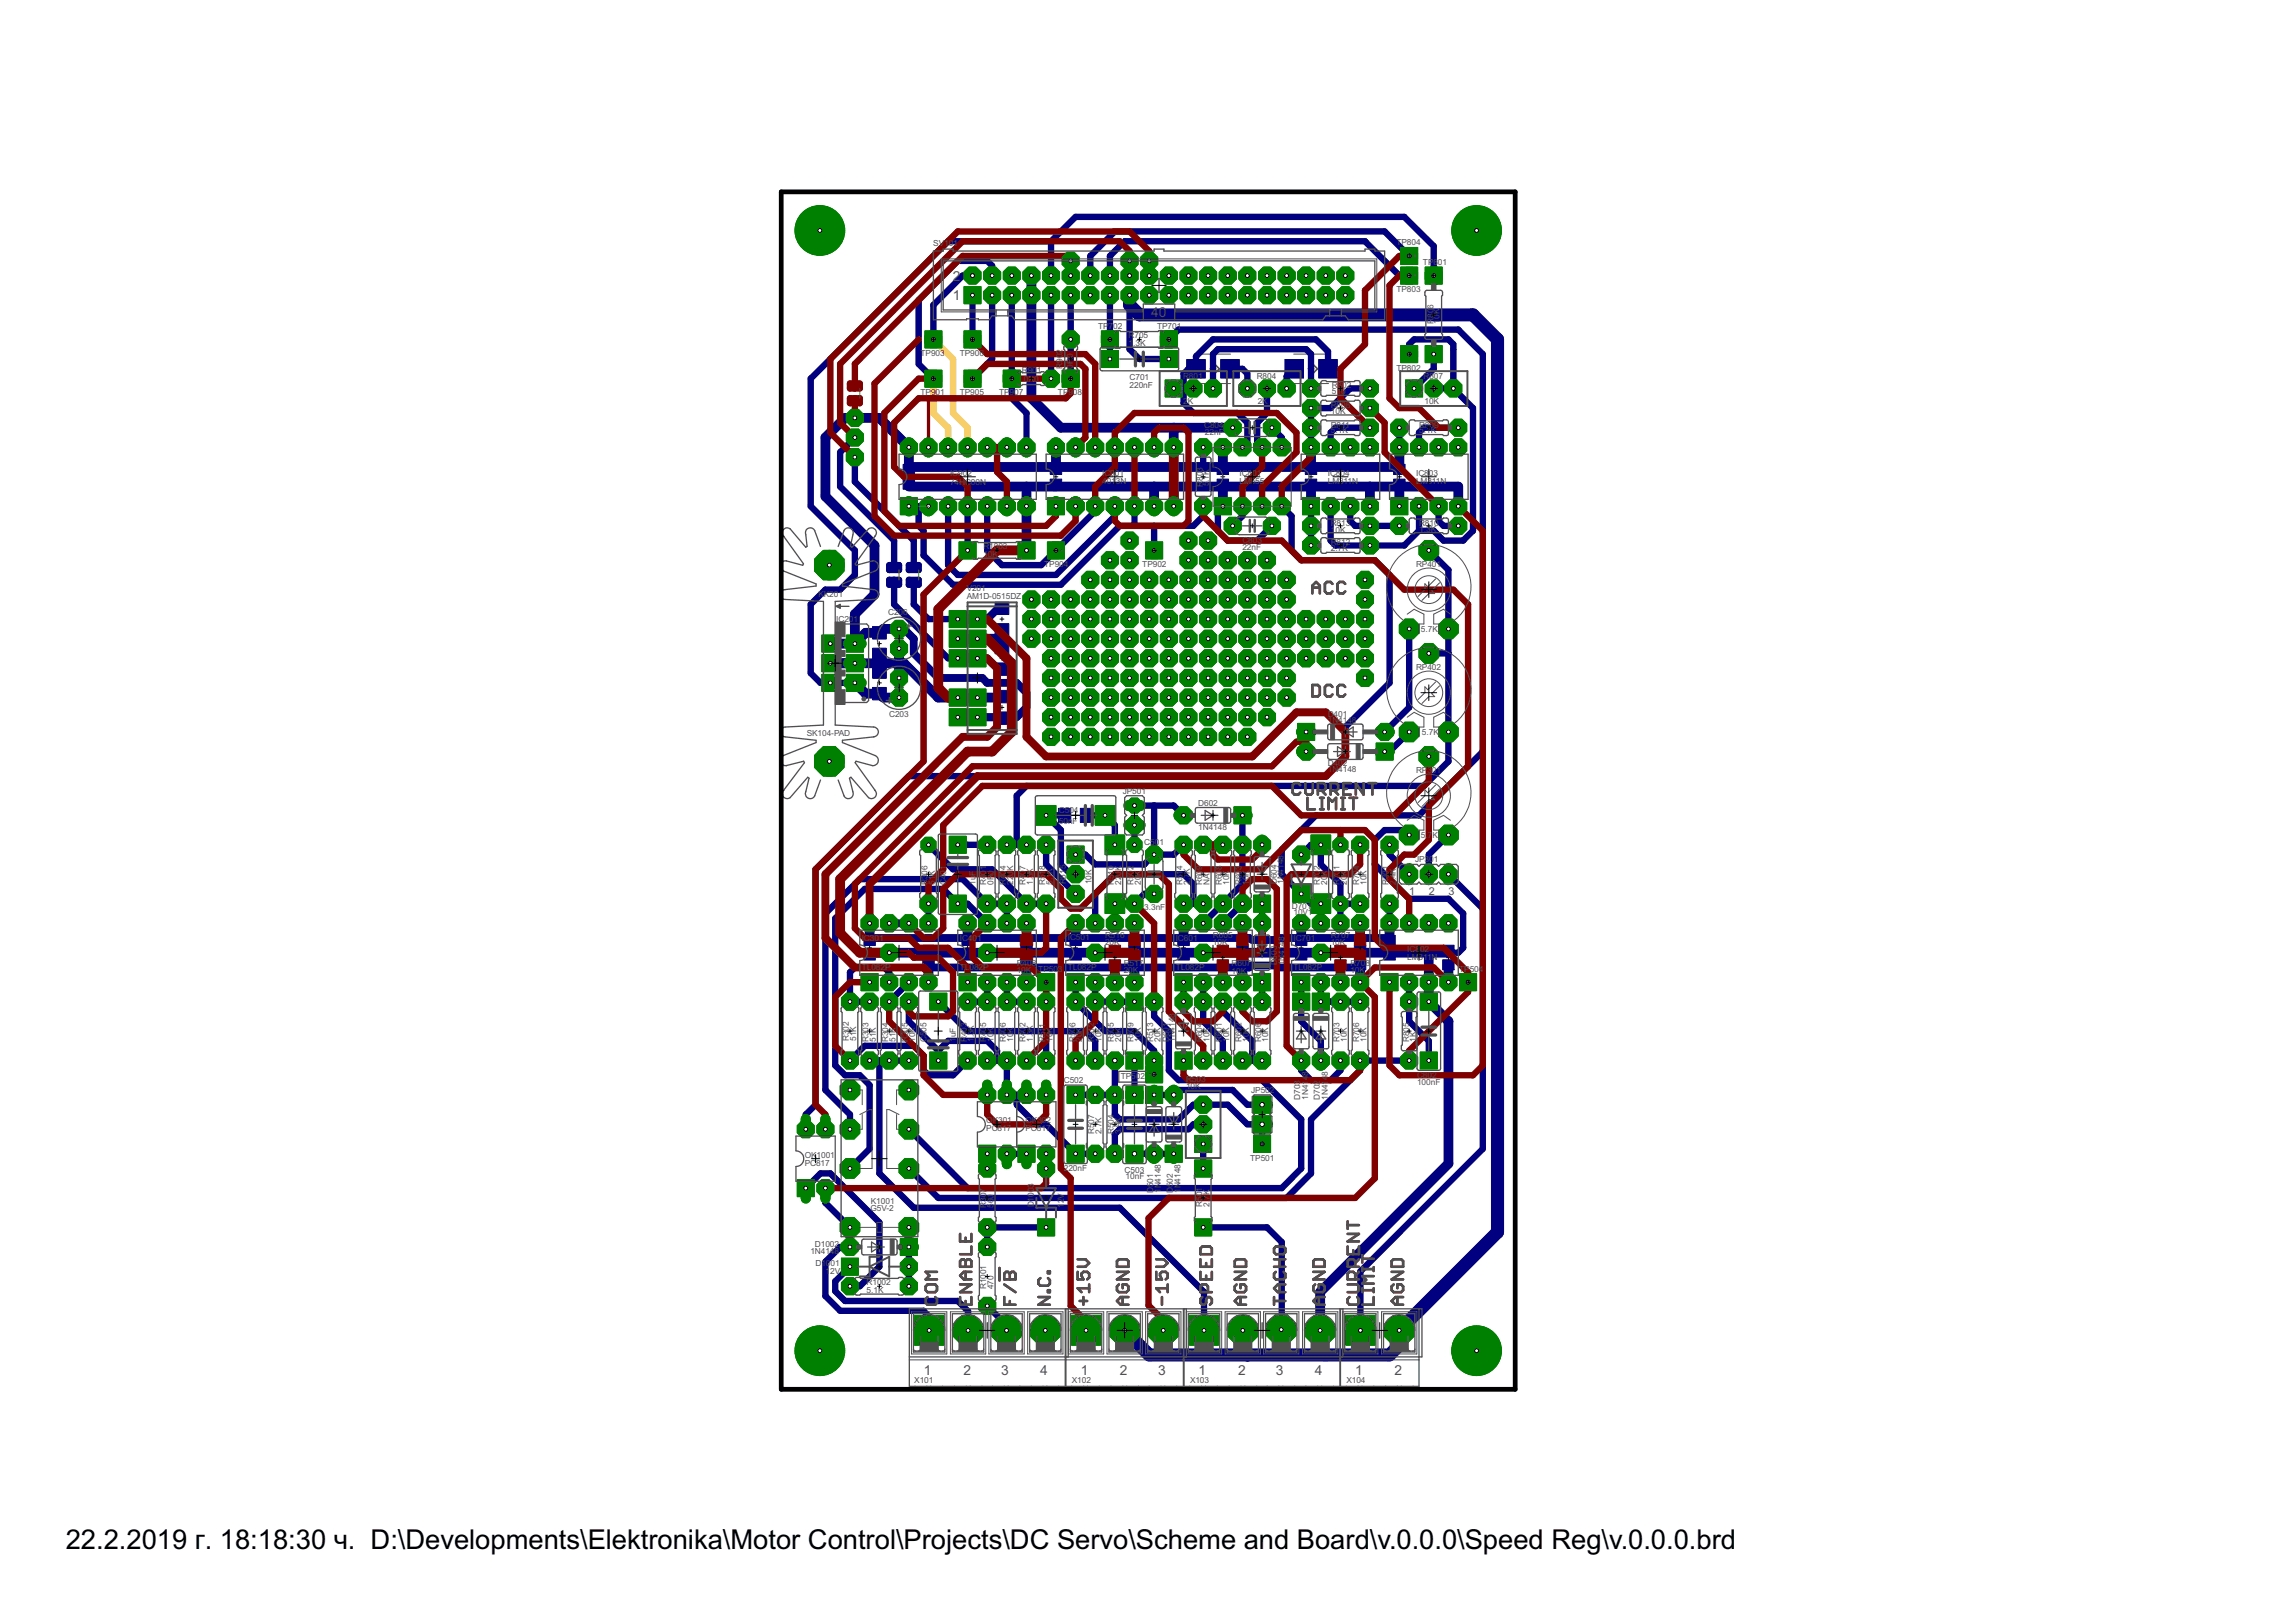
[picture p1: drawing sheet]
<svg xmlns="http://www.w3.org/2000/svg" width="297mm" height="210mm" viewBox="0 0 297 210" stroke-linecap="round" stroke-linejoin="round" font-family="sans-serif">
<defs><g id="words">
<text font-size="4" x="8.5" y="200.4">22.2.2019 г. 18:18:30 ч. D:\Developments\Elektronika\Motor Control\Projects\DC Servo\Scheme and Board\v.0.0.0\Speed Reg\v.0.0.0.brd</text>
<g font-size="2" fill="#505050">
<text x="123.3" y="38.8">1</text>
<text x="123.3" y="36.3">2</text>
<text x="148.9" y="41">40</text>
<text x="119.5" y="177.9">1</text>
<text x="124.6" y="177.9">2</text>
<text x="129.5" y="177.9">3</text>
<text x="134.6" y="177.9">4</text>
<text x="139.8" y="177.9">1</text>
<text x="144.9" y="177.9">2</text>
<text x="149.8" y="177.9">3</text>
<text x="155.1" y="177.9">1</text>
<text x="160.2" y="177.9">2</text>
<text x="165.1" y="177.9">3</text>
<text x="170.1" y="177.9">4</text>
<text x="175.3" y="177.9">1</text>
<text x="180.4" y="177.9">2</text>
</g>
<g font-size="1.6" fill="#505050">
<text x="182.3" y="115.8">1</text>
<text x="184.9" y="115.8">2</text>
<text x="187.4" y="115.8">3</text>
</g>
<g font-size="1.2" fill="#505050">
<text x="120.7" y="31.9">SV101</text>
<text x="180.7" y="31.7">TP804</text>
<text x="184.1" y="34.3">TP801</text>
<text x="180.7" y="37.8">TP803</text>
<text x="185.5" y="41.9" transform="rotate(-90 185.5 41.9)">R8</text>
<text x="185.5" y="40.5" transform="rotate(-90 185.5 40.5)">06</text>
<text x="186.2" y="41.9" transform="rotate(-90 186.2 41.9)">10</text>
<text x="186.2" y="40.7" transform="rotate(-90 186.2 40.7)">K</text>
<text x="119.1" y="46.1">TP903</text>
<text x="124.2" y="46.1">TP906</text>
<text x="137.5" y="47.7" transform="rotate(-90 137.5 47.7)">R</text>
<text x="137.5" y="46.9" transform="rotate(-90 137.5 46.9)">90</text>
<text x="137.5" y="45.8" transform="rotate(-90 137.5 45.8)">2</text>
<text x="138.8" y="47.7" transform="rotate(-90 138.8 47.7)">0R0</text>
<text x="142.1" y="42.5">TP702</text>
<text x="146" y="43.8">R705</text>
<text x="146" y="44.7">1.3K</text>
<text x="149.7" y="42.5">TP701</text>
<text x="180.7" y="48">TP802</text>
<text x="119.1" y="51.2">TP9</text>
<text x="121" y="51.2">01</text>
<text x="124.2" y="51.2">TP905</text>
<text x="129.3" y="51.2">TP9</text>
<text x="131.2" y="51.2">07</text>
<text x="132.2" y="48.2">R9</text>
<text x="132.5" y="49.4">0R0</text>
<text x="133.6" y="48.2">01</text>
<text x="136.9" y="51.2">TP908</text>
<text x="146.1" y="49.1">C701</text>
<text x="146.1" y="50.1">220nF</text>
<text x="153.1" y="49">R801</text>
<text x="153.1" y="52.3">2K</text>
<text x="162.6" y="49">R804</text>
<text x="162.7" y="52.3">2K</text>
<text x="172.2" y="52.8">R808</text>
<text x="172.2" y="53.6">10K</text>
<text x="172.3" y="50.3">R8</text>
<text x="172.3" y="51">51</text>
<text x="173.5" y="51">0</text>
<text x="173.6" y="50.3">02</text>
<text x="184.2" y="49">R807</text>
<text x="184.3" y="52.3">10K</text>
<text x="155.8" y="55.4">C804</text>
<text x="155.9" y="56.2">22nF</text>
<text x="172.2" y="55.3">R811</text>
<text x="172.2" y="56.1">5.1K</text>
<text x="183.6" y="55.3">R809</text>
<text x="183.6" y="56.1">5.1K</text>
<text x="122.9" y="61.6">IC902</text>
<text x="122.9" y="62.7">74HC00N</text>
<text x="142.6" y="61.6">IC9</text>
<text x="142.6" y="62.6">401</text>
<text x="144.2" y="61.6">01</text>
<text x="144.4" y="62.6">3N</text>
<text x="155.6" y="63" transform="rotate(-90 155.6 63)">R803</text>
<text x="156.4" y="62.9" transform="rotate(-90 156.4 62.9)">5.1K</text>
<text x="160.4" y="61.6">IC801</text>
<text x="160.4" y="62.6">LM555</text>
<text x="171.8" y="61.6">IC804</text>
<text x="171.8" y="62.6">LM311N</text>
<text x="183.2" y="61.6">IC803</text>
<text x="183.2" y="62.6">LM311N</text>
<text x="127.2" y="71.1">R1003</text>
<text x="160.7" y="70.2">C803</text>
<text x="160.7" y="71.2">22nF</text>
<text x="172.2" y="68">R813</text>
<text x="172.2" y="70.6">R812</text>
<text x="172.2" y="68.9">10K</text>
<text x="172.2" y="71.3">2.7K</text>
<text x="183.6" y="68">R810</text>
<text x="183.6" y="68.8">1.3K</text>
<text x="105.9" y="77.2">KK201</text>
<text x="125.1" y="76.4">V201</text>
<text x="125.1" y="77.6">AM1D-0515DZ</text>
<text x="127.2" y="72">10K</text>
<text x="135.1" y="73.4">TP904</text>
<text x="147.8" y="73.4">TP902</text>
<text x="183.2" y="73.4">RP401</text>
<text x="108.2" y="80.4">IC201</text>
<text x="114.9" y="79.6">C206</text>
<text x="183.8" y="81.8">5.7K</text>
<text x="183.2" y="86.7">RP402</text>
<text x="104.4" y="95.2">SK104-PAD</text>
<text x="115" y="92.8">C203</text>
<text x="171.8" y="92.8">D401</text>
<text x="171.8" y="93.6">1N4148</text>
<text x="184" y="95.1">5.7K</text>
<text x="171.8" y="99.2">D402</text>
<text x="171.8" y="99.9">1N4148</text>
<text x="183.2" y="100.1">RP301</text>
<text x="137" y="105.3">C504</text>
<text x="137" y="106.7">50nF</text>
<text x="145.2" y="102.7">JP501</text>
<text x="155" y="104.4">D602</text>
<text x="155" y="107.4">1N4148</text>
<text x="120" y="113.8" transform="rotate(-90 120 113.8)">306</text>
<text x="122.4" y="113.8" transform="rotate(-90 122.4 113.8)">401</text>
<text x="133.6" y="113" transform="rotate(-90 133.6 113)">K</text>
<text x="148" y="109.3">C5</text>
<text x="149.4" y="109.3">01</text>
<text x="183.1" y="111.6">JP3</text>
<text x="183.8" y="108.4">5.7K</text>
<text x="184.9" y="111.6">01</text>
<text x="120" y="114.5" transform="rotate(-90 120 114.5)">R</text>
<text x="120.9" y="114.5" transform="rotate(-90 120.9 114.5)">51K</text>
<text x="122.4" y="114.5" transform="rotate(-90 122.4 114.5)">C</text>
<text x="126.2" y="114.5" transform="rotate(-90 126.2 114.5)">1uF</text>
<text x="127.6" y="114.5" transform="rotate(-90 127.6 114.5)">R401</text>
<text x="128.5" y="114.5" transform="rotate(-90 128.5 114.5)">0R0</text>
<text x="130.1" y="114.5" transform="rotate(-90 130.1 114.5)">R404</text>
<text x="131.1" y="114.5" transform="rotate(-90 131.1 114.5)">220K</text>
<text x="132.7" y="114.5" transform="rotate(-90 132.7 114.5)">R407</text>
<text x="133.6" y="114.5" transform="rotate(-90 133.6 114.5)">1.3</text>
<text x="135.2" y="114.5" transform="rotate(-90 135.2 114.5)">R518</text>
<text x="136.2" y="114.5" transform="rotate(-90 136.2 114.5)">5.1K</text>
<text x="137.9" y="114.5" transform="rotate(-90 137.9 114.5)">R515</text>
<text x="141.2" y="114.5" transform="rotate(-90 141.2 114.5)">10K</text>
<text x="144.1" y="114.5" transform="rotate(-90 144.1 114.5)">R510</text>
<text x="145" y="114.5" transform="rotate(-90 145 114.5)">220K</text>
<text x="146.6" y="114.5" transform="rotate(-90 146.6 114.5)">R502</text>
<text x="147.6" y="114.5" transform="rotate(-90 147.6 114.5)">20K</text>
<text x="148" y="117.7">3.3nF</text>
<text x="153" y="114.5" transform="rotate(-90 153 114.5)">R514</text>
<text x="153.9" y="114.5" transform="rotate(-90 153.9 114.5)">2.7K</text>
<text x="155.5" y="114.5" transform="rotate(-90 155.5 114.5)">R609</text>
<text x="156.5" y="114.5" transform="rotate(-90 156.5 114.5)">NA</text>
<text x="158.1" y="114.5" transform="rotate(-90 158.1 114.5)">R608</text>
<text x="159" y="114.5" transform="rotate(-90 159 114.5)">10K</text>
<text x="160.6" y="114.5" transform="rotate(-90 160.6 114.5)">R603</text>
<text x="161.5" y="114.5" transform="rotate(-90 161.5 114.5)">10K</text>
<text x="165.2" y="114.4" transform="rotate(-90 165.2 114.4)">D604</text>
<text x="166.1" y="114.4" transform="rotate(-90 166.1 114.4)">1N4148</text>
<text x="167.1" y="117.6">D701</text>
<text x="167.3" y="118.5">10V1</text>
<text x="170.8" y="114.5" transform="rotate(-90 170.8 114.5)">R702</text>
<text x="171.7" y="114.5" transform="rotate(-90 171.7 114.5)">20K</text>
<text x="173.3" y="114.5" transform="rotate(-90 173.3 114.5)">R701</text>
<text x="174.2" y="114.5" transform="rotate(-90 174.2 114.5)">20K</text>
<text x="175.8" y="114.5" transform="rotate(-90 175.8 114.5)">R704</text>
<text x="176.8" y="114.5" transform="rotate(-90 176.8 114.5)">10K</text>
<text x="179.6" y="114.5" transform="rotate(-90 179.6 114.5)">R301</text>
<text x="180.6" y="114.5" transform="rotate(-90 180.6 114.5)">2.4K</text>
<text x="111.5" y="121.8">IC301</text>
<text x="111.5" y="125.6">TL082P</text>
<text x="124.2" y="121.8">IC4</text>
<text x="124.2" y="125.6">TL082P</text>
<text x="125.8" y="121.8">01</text>
<text x="131.5" y="125.1">R408</text>
<text x="131.5" y="126">10K</text>
<text x="134.3" y="125.8">TP503</text>
<text x="138.1" y="121.6">IC501</text>
<text x="138.1" y="125.6">TL082P</text>
<text x="143" y="121.4">R516</text>
<text x="143" y="122.3">20K</text>
<text x="145.4" y="125.1">R517</text>
<text x="145.4" y="126">20K</text>
<text x="152.1" y="121.8">IC601</text>
<text x="152.1" y="125.6">TL082P</text>
<text x="156.9" y="121.4">R605</text>
<text x="156.9" y="122.3">10K</text>
<text x="159.3" y="125.1">R607</text>
<text x="165.2" y="124.9" transform="rotate(-90 165.2 124.9)">D60</text>
<text x="165.2" y="123" transform="rotate(-90 165.2 123)">3</text>
<text x="166.2" y="124.9" transform="rotate(-90 166.2 124.9)">1N4</text>
<text x="166.2" y="123" transform="rotate(-90 166.2 123)">148</text>
<text x="167.3" y="121.8">IC701</text>
<text x="167.3" y="125.6">TL082P</text>
<text x="172.2" y="121.4">R707</text>
<text x="172.2" y="122.3">10K</text>
<text x="174.7" y="125.1">R7</text>
<text x="174.7" y="126">10K</text>
<text x="176.1" y="125.1">08</text>
<text x="182.1" y="123.2">IC802</text>
<text x="182.1" y="124.2">LM311N</text>
<text x="188.8" y="125.8">TP504</text>
<text x="159.3" y="126">10K</text>
<text x="109.8" y="134.7" transform="rotate(-90 109.8 134.7)">R302</text>
<text x="110.8" y="134.7" transform="rotate(-90 110.8 134.7)">51K</text>
<text x="112.4" y="134.8" transform="rotate(-90 112.4 134.8)">R303</text>
<text x="113.3" y="134.8" transform="rotate(-90 113.3 134.8)">51K</text>
<text x="114.9" y="134.8" transform="rotate(-90 114.9 134.8)">R304</text>
<text x="115.8" y="134.8" transform="rotate(-90 115.8 134.8)">51K</text>
<text x="117.4" y="134.8" transform="rotate(-90 117.4 134.8)">R305</text>
<text x="118.4" y="134.8" transform="rotate(-90 118.4 134.8)">10K</text>
<text x="119.9" y="134.8" transform="rotate(-90 119.9 134.8)">C505</text>
<text x="123.7" y="134.8" transform="rotate(-90 123.7 134.8)">1uF</text>
<text x="125.1" y="134.8" transform="rotate(-90 125.1 134.8)">R403</text>
<text x="126" y="134.8" transform="rotate(-90 126 134.8)">1.3</text>
<text x="126" y="133.4" transform="rotate(-90 126 133.4)">K</text>
<text x="127.6" y="134.8" transform="rotate(-90 127.6 134.8)">R405</text>
<text x="128.5" y="134.8" transform="rotate(-90 128.5 134.8)">10K</text>
<text x="130.1" y="134.8" transform="rotate(-90 130.1 134.8)">R406</text>
<text x="131.1" y="134.8" transform="rotate(-90 131.1 134.8)">10K</text>
<text x="132.7" y="134.8" transform="rotate(-90 132.7 134.8)">R402</text>
<text x="133.6" y="134.8" transform="rotate(-90 133.6 134.8)">1.3</text>
<text x="133.6" y="133.4" transform="rotate(-90 133.6 133.4)">K</text>
<text x="135.2" y="134.8" transform="rotate(-90 135.2 134.8)">R511</text>
<text x="136.2" y="134.8" transform="rotate(-90 136.2 134.8)">10K</text>
<text x="139.2" y="134.8" transform="rotate(-90 139.2 134.8)">R506</text>
<text x="140" y="134.8" transform="rotate(-90 140 134.8)">20K</text>
<text x="141.6" y="134.8" transform="rotate(-90 141.6 134.8)">R512</text>
<text x="142.5" y="134.8" transform="rotate(-90 142.5 134.8)">10K</text>
<text x="144.1" y="134.8" transform="rotate(-90 144.1 134.8)">R505</text>
<text x="145" y="134.8" transform="rotate(-90 145 134.8)">20K</text>
<text x="146.6" y="134.8" transform="rotate(-90 146.6 134.8)">R509</text>
<text x="147.6" y="134.8" transform="rotate(-90 147.6 134.8)">10K</text>
<text x="149.2" y="134.8" transform="rotate(-90 149.2 134.8)">R513</text>
<text x="150.1" y="134.8" transform="rotate(-90 150.1 134.8)">20K</text>
<text x="151.2" y="134.8" transform="rotate(-90 151.2 134.8)">D601</text>
<text x="152" y="134.8" transform="rotate(-90 152 134.8)">1N4148</text>
<text x="155.5" y="134.8" transform="rotate(-90 155.5 134.8)">R604</text>
<text x="156.5" y="134.8" transform="rotate(-90 156.5 134.8)">10K</text>
<text x="158.1" y="134.8" transform="rotate(-90 158.1 134.8)">R601</text>
<text x="159" y="134.8" transform="rotate(-90 159 134.8)">10K</text>
<text x="160.6" y="134.8" transform="rotate(-90 160.6 134.8)">R602</text>
<text x="161.5" y="134.8" transform="rotate(-90 161.5 134.8)">10K</text>
<text x="163.1" y="134.8" transform="rotate(-90 163.1 134.8)">R606</text>
<text x="164.1" y="134.8" transform="rotate(-90 164.1 134.8)">10K</text>
<text x="173.3" y="134.8" transform="rotate(-90 173.3 134.8)">R703</text>
<text x="174.2" y="134.8" transform="rotate(-90 174.2 134.8)">10K</text>
<text x="175.8" y="134.8" transform="rotate(-90 175.8 134.8)">R706</text>
<text x="176.8" y="134.8" transform="rotate(-90 176.8 134.8)">10K</text>
<text x="182.3" y="134.8" transform="rotate(-90 182.3 134.8)">R805</text>
<text x="183.2" y="134.8" transform="rotate(-90 183.2 134.8)">1K</text>
<text x="137.6" y="140.2">C502</text>
<text x="145" y="139.7">TP5</text>
<text x="146.9" y="139.7">02</text>
<text x="153.4" y="140.1">R503</text>
<text x="153.4" y="140.9">10K</text>
<text x="161.9" y="141.4">JP502</text>
<text x="168.2" y="142.3" transform="rotate(-90 168.2 142.3)">D703</text>
<text x="169.2" y="142.3" transform="rotate(-90 169.2 142.3)">1N4148</text>
<text x="170.8" y="142.3" transform="rotate(-90 170.8 142.3)">D702</text>
<text x="171.8" y="142.3" transform="rotate(-90 171.8 142.3)">1N4148</text>
<text x="183.3" y="139.5">C802</text>
<text x="183.3" y="140.4">100nF</text>
<text x="104.1" y="149.8">OK1001</text>
<text x="127.6" y="145.4">OK301</text>
<text x="127.6" y="146.4">PC817</text>
<text x="132.7" y="145.4">OK302</text>
<text x="132.7" y="146.4">PC817</text>
<text x="141.6" y="146.8" transform="rotate(-90 141.6 146.8)">R507</text>
<text x="142.5" y="146.8" transform="rotate(-90 142.5 146.8)">2.7K</text>
<text x="144.1" y="146.8" transform="rotate(-90 144.1 146.8)">R504</text>
<text x="145" y="146.8" transform="rotate(-90 145 146.8)">3.</text>
<text x="145" y="145.9" transform="rotate(-90 145 145.9)">9K</text>
<text x="104.1" y="150.8">PC817</text>
<text x="112.7" y="155.8">K1001</text>
<text x="127.6" y="154.9" transform="rotate(-90 127.6 154.9)">07</text>
<text x="133.8" y="154.9" transform="rotate(-90 133.8 154.9)">00</text>
<text x="133.8" y="153.7" transform="rotate(-90 133.8 153.7)">3</text>
<text x="137.6" y="151.6">220nF</text>
<text x="145.5" y="151.9">C503</text>
<text x="145.6" y="152.6">10nF</text>
<text x="149.2" y="154.4" transform="rotate(-90 149.2 154.4)">D</text>
<text x="149.2" y="153.6" transform="rotate(-90 149.2 153.6)">501</text>
<text x="150.2" y="154.4" transform="rotate(-90 150.2 154.4)">1N4148</text>
<text x="151.7" y="154.4" transform="rotate(-90 151.7 154.4)">D</text>
<text x="151.7" y="153.6" transform="rotate(-90 151.7 153.6)">502</text>
<text x="152.7" y="154.4" transform="rotate(-90 152.7 154.4)">1N4148</text>
<text x="155.5" y="154.8" transform="rotate(-90 155.5 154.8)">01</text>
<text x="156.5" y="154.7" transform="rotate(-90 156.5 154.7)">K</text>
<text x="161.7" y="150.2">TP501</text>
<text x="105.4" y="161.4">D1002</text>
<text x="112.6" y="156.7">G5V-2</text>
<text x="127.6" y="156.3" transform="rotate(-90 127.6 156.3)">R3</text>
<text x="128.5" y="156.3" transform="rotate(-90 128.5 156.3)">560</text>
<text x="133.8" y="156.2" transform="rotate(-90 133.8 156.2)">D1</text>
<text x="137.6" y="156.3" transform="rotate(-90 137.6 156.3)">12V</text>
<text x="155.5" y="156.2" transform="rotate(-90 155.5 156.2)">R5</text>
<text x="156.5" y="156.2" transform="rotate(-90 156.5 156.2)">2.7</text>
<text x="104.8" y="162.3">1N4148</text>
<text x="105.5" y="163.8">D1</text>
<text x="106.8" y="164.8">12V</text>
<text x="106.9" y="163.8">001</text>
<text x="112.1" y="166.3">R1002</text>
<text x="112.1" y="167.3">5.1K</text>
<text x="127.6" y="166.8" transform="rotate(-90 127.6 166.8)">R1001</text>
<text x="128.5" y="166.8" transform="rotate(-90 128.5 166.8)">470</text>
<text x="118.3" y="179">X101</text>
<text x="138.7" y="179">X102</text>
<text x="154" y="179">X103</text>
<text x="174.2" y="179">X104</text>
</g>
</g></defs>
<g fill="#000" stroke="#000" stroke-width=".13">
<path d="M156.5 47.7h.8zM156.9 47.3v.8zM169.2 47.7h.8zM169.6 47.3v.8zM117.3 61.7h.5zM117.6 61.4v.6zM136.4 61.7h.5zM136.6 61.4v.6zM157.9 61.7h.6zM158.2 61.4v.6zM169.4 61.7h.5zM169.6 61.4v.6z"/>
<path d="M180.8 61.7h.5zM181 61.4v.6zM113.5 88.4h.5zM113.5 83.3h.5zM113.8 88.1v.5zM113.8 83v.5zM129.4 91.5h.5zM129.4 80.1h.5zM129.4 85.2h.5zM129.6 91.3v.5zM129.6 79.9v.5zM129.6 84.9v.5z"/>
<path d="M138.9 105.5h.5zM139.1 105.3v.5zM112.2 122.7h.6zM112.5 122.4v.5zM119.9 123.9h.5zM120.1 123.7v.5zM124.9 122.7h.5zM125.2 122.4v.5zM132.5 123.9h.6zM132.8 123.7v.5zM138.9 122.7h.5zM139.1 122.4v.5z"/>
<path d="M146.5 123.9h.5zM146.8 123.7v.5zM152.9 122.7h.5zM153.1 122.4v.5zM160.5 123.9h.5zM160.7 123.7v.5zM168.1 122.7h.5zM168.3 122.4v.5zM175.7 123.9h.5zM176 123.7v.5zM179.5 122.7h.5zM179.8 122.4v.5z"/>
<path d="M187.1 123.9h.5zM187.4 123.7v.5z"/>
</g>
<g fill="#505050" stroke="#505050" stroke-width=".13">
<path d="M167.4 45.8h4.5z"/>
<path d="M167.4 49.6h4.5z"/>
<path d="M154.7 45.8h4.5z"/>
<path d="M154.7 49.6h4.5z"/>
</g>
<g fill="#505050" stroke="#505050" stroke-width=".21">
<path d="M169.4 46.7l1.1 1z"/>
<path d="M169.4 48.7l1.1-1z"/>
<path d="M169.4 46.7v2z"/>
<path d="M156.7 46.7l1.1 1z"/>
<path d="M157.8 47.7l-1.1 1z"/>
<path d="M156.7 46.7v2z"/>
</g>
<g fill="#000080" stroke="#000080" stroke-width=".13">
<path d="M128.7 92.1h1.8v1.6h-1.8z"/>
<path d="M128.7 89.3h1.8v1.7h-1.8z"/>
<path d="M128.7 77.9h1.8v1.6h-1.8z"/>
<path d="M128.7 80.7h1.8v1.6h-1.8z"/>
<path d="M128.7 83h1.8v1.6h-1.8z"/>
<path d="M128.7 85.8h1.8v1.6h-1.8z"/>
<path d="M112.9 89h1.8v1.6h-1.8z"/>
<path d="M112.9 86.2h1.8v1.6h-1.8z"/>
<path d="M112.9 81.1h1.8v1.6h-1.8z"/>
<path d="M112.9 83.9h1.8v1.6h-1.8z"/>
<path d="M124.4 121.1h1.5v1.3h-1.5z"/>
<path d="M124.4 122.9h1.5v1.3h-1.5z"/>
<path d="M132.1 124.2h1.4v1.3h-1.4z"/>
<path d="M132.1 122.3h1.4v1.3h-1.4z"/>
<path d="M138.4 121.1h1.5v1.3h-1.5z"/>
<path d="M138.4 122.9h1.5v1.3h-1.5z"/>
<path d="M146 124.2h1.5v1.3h-1.5z"/>
<path d="M146 122.3h1.5v1.3h-1.5z"/>
<path d="M167.6 121.1h1.5v1.3h-1.5z"/>
<path d="M167.6 122.9h1.5v1.3h-1.5z"/>
<path d="M175.2 124.2h1.5v1.3h-1.5z"/>
<path d="M175.2 122.3h1.5v1.3h-1.5z"/>
<path d="M170.6 46.5h2.4v2.4h-2.4z"/>
<path d="M166.2 46.5h2.4v2.4h-2.4z"/>
<path d="M157.9 46.5h2.4v2.4h-2.4z"/>
<path d="M153.5 46.5h2.4v2.4h-2.4z"/>
<path d="M157.5 60.1h1.4v1.3h-1.4z"/>
<path d="M157.5 62h1.4v1.3h-1.4z"/>
<path d="M179 121.1h1.5v1.3h-1.5z"/>
<path d="M179 122.9h1.5v1.3h-1.5z"/>
<path d="M186.6 122.3h1.5v1.3h-1.5z"/>
<path d="M186.6 124.2h1.5v1.3h-1.5z"/>
<path d="M152.4 121.1h1.5v1.3h-1.5z"/>
<path d="M152.4 122.9h1.5v1.3h-1.5z"/>
<path d="M160 124.2h1.5v1.3h-1.5z"/>
<path d="M160 122.3h1.5v1.3h-1.5z"/>
<path d="M111.8 121.1h1.4v1.3h-1.4z"/>
<path d="M111.8 122.9h1.4v1.3h-1.4z"/>
<path d="M119.4 124.2h1.5v1.3h-1.5z"/>
<path d="M119.4 122.3h1.5v1.3h-1.5z"/>
<path d="M180.3 60.1h1.5v1.3h-1.5z"/>
<path d="M180.3 62h1.5v1.3h-1.5z"/>
<path d="M168.9 60.1h1.4v1.3h-1.4z"/>
<path d="M168.9 62h1.4v1.3h-1.4z"/>
<path d="M135.9 60.1h1.5v1.3h-1.5z"/>
<path d="M135.9 62h1.5v1.3h-1.5z"/>
<path d="M116.8 60.1h1.5v1.3h-1.5z"/>
<path d="M116.8 62h1.5v1.3h-1.5z"/>
<path d="M136.9 104.6h1.6v1.8h-1.6z"/>
<path d="M139.8 104.6h1.6v1.8h-1.6z"/>
</g>
<g fill="#000080" stroke="#000080" stroke-width="1.3">
<path d="M114.3 90.3h2z"/>
<path d="M113.8 89.8l.5 .5z"/>
<path d="M112 89.8h1.8z"/>
<path d="M110.6 88.4l1.4 1.4z"/>
<path d="M125.2 123.3h2.5z"/>
<path d="M120.1 123.3h5.1z"/>
<path d="M115 123.3h5.1z"/>
<path d="M127.7 123.3h5.1z"/>
<path d="M132.8 123.3h6.3z"/>
<path d="M139.1 123.3h2.6z"/>
<path d="M141.7 123.3h5.1z"/>
<path d="M146.8 123.3h6.3z"/>
<path d="M153.1 123.3h2.6z"/>
<path d="M155.7 123.3h5z"/>
<path d="M160.7 123.3h7.6z"/>
<path d="M168.3 123.3h2.6z"/>
<path d="M170.9 123.3h5.1z"/>
<path d="M176 123.3h3.8z"/>
<path d="M179.8 123.3h5z"/>
<path d="M184.8 123.3h2.6z"/>
<path d="M184.8 123.3v3.8z"/>
<path d="M187.4 132.2v18.4z"/>
<path d="M184.8 129.6l2.6 2.6z"/>
<path d="M184.8 127.1v2.5z"/>
<path d="M112.5 123.3h2.5z"/>
<path d="M170.8 174.6l.7 .7z"/>
<path d="M170.8 167.2v5z"/>
<path d="M187.4 150.6l-16.6 16.6z"/>
<path d="M126.4 82.7h3.2z"/>
<path d="M129.6 82.7v1.1z"/>
<path d="M129.6 81.5v1.2z"/>
<path d="M123.9 82.7h2.5z"/>
<path d="M133.4 35.7v2.5z"/>
<path d="M132.8 63v2.5z"/>
<path d="M117.6 63h15.2z"/>
<path d="M132.8 63h3.7z"/>
<path d="M136.5 63h12.8z"/>
<path d="M149.3 63h2.5z"/>
<path d="M151.8 63h6.4z"/>
<path d="M158.2 63v2.5z"/>
<path d="M188.7 63v2.5z"/>
<path d="M158.2 63h11.4z"/>
<path d="M169.6 63h7.6z"/>
<path d="M177.2 63h3.8z"/>
<path d="M181 63h7.7z"/>
<path d="M169.6 63v2.5z"/>
<path d="M177.2 63v2.5z"/>
<path d="M181 63v2.5z"/>
<path d="M151.8 55.4v2.5z"/>
<path d="M151.8 63v2.5z"/>
<path d="M149.3 63v2.5z"/>
<path d="M151.8 55.4h7.7z"/>
<path d="M116.3 85.8v1.9z"/>
<path d="M113.8 85.8v1.2z"/>
<path d="M107.4 85.8h3.2z"/>
<path d="M107.4 85.8h6.4z"/>
<path d="M113.8 84.7v1.1z"/>
<path d="M113.8 85.8h2.5z"/>
<path d="M137.2 55.4h14.6z"/>
<path d="M133.4 51.5l3.8 3.9z"/>
<path d="M133.4 38.2v13.3z"/>
<path d="M116.3 83.9v1.9z"/>
<path d="M132.8 65.5v5.7z"/>
<path d="M126.4 90.3h3.1z"/>
<path d="M129.5 90.3l.1-.2z"/>
<path d="M123.9 90.3h2.5z"/>
<path d="M116.3 85.8h.6z"/>
<path d="M116.9 85.8l4.5 4.5z"/>
<path d="M121.4 90.3h2.5z"/>
<path d="M117.6 60.4h19z"/>
<path d="M136.6 60.4h19.1z"/>
<path d="M155.7 60.4h2.5z"/>
<path d="M158.2 57.9v2.5z"/>
<path d="M169.6 57.9v2.5z"/>
<path d="M169.6 60.4h11.4z"/>
<path d="M158.2 60.4h11.4z"/>
<path d="M181 57.9v2.5z"/>
<path d="M136.6 57.9v2.5z"/>
<path d="M117.6 57.9v2.5z"/>
<path d="M112 81.9h1.8z"/>
<path d="M114.3 81.4h2z"/>
<path d="M113.8 81.9l.5-.5z"/>
<path d="M113.1 70.6v6.3z"/>
<path d="M113.1 76.9l-2.5 2.6z"/>
<path d="M110.6 79.5v3.8z"/>
<path d="M107.4 83.3h3.2z"/>
<path d="M110.6 83.3l1.4-1.4z"/>
<path d="M106.8 64.2l6.3 6.4z"/>
<path d="M106.8 56.6v7.6z"/>
<path d="M109.3 54.1l-2.5 2.5z"/>
<path d="M110.6 54.1h3.2z"/>
<path d="M109.3 54.1h1.3z"/>
<path d="M113.8 54.1l3.8 3.8z"/>
<path d="M129.5 92.8l.1 .1z"/>
<path d="M123.9 92.8h2.5z"/>
<path d="M139.1 119.5v1.9z"/>
<path d="M125.2 119.5v2.2z"/>
<path d="M168.3 121.4v.3z"/>
<path d="M168.3 119.5v1.9z"/>
<path d="M153.1 121.4v.3z"/>
<path d="M153.1 119.5v1.9z"/>
<path d="M179.8 121.4v.3z"/>
<path d="M179.8 119.5v1.9z"/>
<path d="M112.5 121.4v.3z"/>
<path d="M112.5 119.5v2.2z"/>
<path d="M123.9 80.1h2.5z"/>
<path d="M146.8 125.2v1.9z"/>
<path d="M132.8 125.2v1.9z"/>
<path d="M176 125.2v1.9z"/>
<path d="M160.7 125.2v1.9z"/>
<path d="M187.4 124.9v2.2z"/>
<path d="M120.1 124.9v.3z"/>
<path d="M120.1 125.2v1.9z"/>
<path d="M123.9 85.2h2.5z"/>
</g>
<g fill="#000080" stroke="#000080" stroke-width=".83">
<path d="M106.2 88.4h1.2z"/>
<path d="M107.4 88.4h3.2z"/>
<path d="M104.9 87.1l1.3 1.3z"/>
<path d="M104.9 78.2v8.9z"/>
<path d="M104.9 78.2l1.9-1.9z"/>
<path d="M106.8 76.3h1.9z"/>
<path d="M108.7 76.3l1.9-1.9z"/>
<path d="M122.7 31.2h13.3z"/>
<path d="M136 31.2l3.1-3.1z"/>
<path d="M139.1 28.1h42.6z"/>
<path d="M181.7 28.1l3.8 3.8z"/>
<path d="M185.5 31.9v3.8z"/>
<path d="M110.6 71.2v3.2z"/>
<path d="M104.9 65.5l5.7 5.7z"/>
<path d="M104.9 49v16.5z"/>
<path d="M104.9 49l17.8-17.8z"/>
<path d="M136 31.2v4.5z"/>
<path d="M132.8 123v.3z"/>
<path d="M125.2 123.3v.3z"/>
<path d="M139.1 123.3v.3z"/>
<path d="M146.8 123v.3z"/>
<path d="M168.3 123.3v.3z"/>
<path d="M127.7 137.2h1.3z"/>
<path d="M121.4 136l1.3-1.3z"/>
<path d="M122.7 134.7h5z"/>
<path d="M127.7 134.7l1.3 1.3z"/>
<path d="M129 136v1.2z"/>
<path d="M120.1 109.3l3.2 3.2z"/>
<path d="M123.3 112.5h5.1z"/>
<path d="M128.4 112.5l4.4 4.4z"/>
<path d="M117.6 129.6v2.6z"/>
<path d="M117.6 132.2l3.8 3.8z"/>
<path d="M121.4 136v1.2z"/>
<path d="M129 137.2h1.3z"/>
<path d="M130.3 137.2v4.5z"/>
<path d="M131.5 141.7h1.3z"/>
<path d="M130.3 141.7h1.2z"/>
<path d="M131.5 141.7v1.2z"/>
<path d="M131.6 143l2.5 2.5z"/>
<path d="M134.1 145.5h1.2z"/>
<path d="M135.3 145.5l3.8 3.8z"/>
<path d="M139.1 149.3h2.6z"/>
<path d="M177.9 108.7v3.2z"/>
<path d="M177.9 108.7l1.2-1.3z"/>
<path d="M179.1 107.4h2.6z"/>
<path d="M181.7 107.4l.6 .7z"/>
<path d="M163.3 116.9v2.6z"/>
<path d="M132.8 116.9h2.5z"/>
<path d="M177.9 111.9l4.4 4.4z"/>
<path d="M182.3 116.3h5.1z"/>
<path d="M187.4 116.3l1.9 1.9z"/>
<path d="M189.3 118.2v4.5z"/>
<path d="M188.7 123.3l.6-.6z"/>
<path d="M187.7 123.3h1z"/>
<path d="M187.4 123l.3 .3z"/>
<path d="M146.1 45.2l1.3 1.3z"/>
<path d="M147.4 46.5h3.8z"/>
<path d="M146.1 38.2v7z"/>
<path d="M169.6 68.1v2.5z"/>
<path d="M169.6 65.5v2.6z"/>
<path d="M158.2 62.7v.3z"/>
<path d="M162.6 70l1.9-1.9z"/>
<path d="M158.8 70h3.8z"/>
<path d="M157.6 68.7l1.2 1.3z"/>
<path d="M157.6 66.1v2.6z"/>
<path d="M158.2 65.5l-.6 .6z"/>
<path d="M169.6 62.7v.3z"/>
<path d="M181 62.7v.3z"/>
<path d="M155.7 57.9v2.5z"/>
<path d="M181 55.4v2.5z"/>
<path d="M169.6 55.4v2.5z"/>
<path d="M169.6 52.8v2.6z"/>
<path d="M158.2 60.4v.3z"/>
<path d="M174.7 50.3h2.5z"/>
<path d="M172.1 52.8l2.6-2.5z"/>
<path d="M169.6 52.8h2.5z"/>
<path d="M104.2 144.2v1.9z"/>
<path d="M104.2 144.2l1.3-1.2z"/>
<path d="M105.5 112.5v30.5z"/>
<path d="M105.5 112.5l12.1-12.1z"/>
<path d="M117.6 100.4h53.9z"/>
<path d="M171.5 100.4l2.6-2.5z"/>
<path d="M174.1 94.1v3.8z"/>
<path d="M174.1 94.1l5.7-5.7z"/>
<path d="M179.8 74.4v14z"/>
<path d="M177.9 72.5l1.9 1.9z"/>
<path d="M168.3 72.5h9.6z"/>
<path d="M167.1 71.2l1.2 1.3z"/>
<path d="M167.1 66.8v4.4z"/>
<path d="M165.8 65.5l1.3 1.3z"/>
<path d="M138.5 33.8v1.9z"/>
<path d="M169.6 60.4v.3z"/>
<path d="M181 60.4v.3z"/>
<path d="M138.5 43.9v5.1z"/>
<path d="M138.5 38.2v5.7z"/>
<path d="M136 38.2v10.8z"/>
<path d="M143.6 38.2v5.7z"/>
<path d="M143.6 43.9v2.6z"/>
<path d="M172.8 55.4h4.4z"/>
<path d="M172.8 55.4l-.7 .6z"/>
<path d="M172.1 56v1.9z"/>
<path d="M141.1 33.1v2.6z"/>
<path d="M141.1 33.1l3.1-3.1z"/>
<path d="M144.2 30h34.9z"/>
<path d="M179.1 30l3.2 3.1z"/>
<path d="M132.8 53.4v4.5z"/>
<path d="M130.9 51.5l1.9 1.9z"/>
<path d="M130.9 49v2.5z"/>
<path d="M130.9 38.2v10.8z"/>
<path d="M128.4 46.5l-2.6 2.5z"/>
<path d="M128.4 38.2v8.3z"/>
<path d="M118.9 47.1l1.9 1.9z"/>
<path d="M118.9 38.8v8.3z"/>
<path d="M123.9 33.8l-5 5z"/>
<path d="M123.9 33.8h3.8z"/>
<path d="M127.7 33.8l.7 .6z"/>
<path d="M128.4 34.4v1.3z"/>
<path d="M179.8 116.9v2.6z"/>
<path d="M110.6 59.2v3.1z"/>
<path d="M110.6 62.3l7.6 7.7z"/>
<path d="M117.6 73.8h1.3z"/>
<path d="M118.9 73.1v.7z"/>
<path d="M117.6 73.1h.6z"/>
<path d="M118.2 73.1h.7z"/>
<path d="M117.6 73.1v.7z"/>
<path d="M117.6 75v.7z"/>
<path d="M117.6 75.7h.6z"/>
<path d="M118.2 75.7h.7z"/>
<path d="M118.9 75v.7z"/>
<path d="M117.6 75h1.3z"/>
<path d="M118.2 70v3.1z"/>
<path d="M120.1 80.1h3.8z"/>
<path d="M118.2 78.2l1.9 1.9z"/>
<path d="M118.2 75.7v2.5z"/>
<path d="M148.7 33.8v1.9z"/>
<path d="M125.8 38.2v5.7z"/>
<path d="M124.5 35.7l-3.7 3.8z"/>
<path d="M124.5 35.7h1.3z"/>
<path d="M120.8 39.5v4.4z"/>
<path d="M176 124.9v2.2z"/>
<path d="M108.7 58.5l1.9-1.9z"/>
<path d="M108.7 58.5v4.5z"/>
<path d="M108.7 63l7 7z"/>
<path d="M146.1 33.8v1.9z"/>
<path d="M115 73.8h1.3z"/>
<path d="M116.3 73.1v.7z"/>
<path d="M115 73.1v.7z"/>
<path d="M115 73.1h.7z"/>
<path d="M115.7 73.1h.6z"/>
<path d="M122.7 85.2h1.2z"/>
<path d="M115.7 78.2l7 7z"/>
<path d="M115.7 75v3.2z"/>
<path d="M115 75h.7z"/>
<path d="M115 75v.7z"/>
<path d="M115 75.7h1.3z"/>
<path d="M116.3 75v.7z"/>
<path d="M115.7 75h.6z"/>
<path d="M115.7 70v3.1z"/>
<path d="M184.2 55.4h4.5z"/>
<path d="M184.2 55.4l-.6 .6z"/>
<path d="M183.6 56v1.9z"/>
<path d="M143.6 33.1v2.6z"/>
<path d="M143.6 33.1l1.9-1.9z"/>
<path d="M145.5 31.2h31.1z"/>
<path d="M176.6 31.2l4.4 4.5z"/>
<path d="M181 35.7h1.3z"/>
<path d="M187.4 84.6v10.1z"/>
<path d="M187.4 81.4v3.2z"/>
<path d="M130.3 109.3h1.2z"/>
<path d="M131.5 109.3h1.3z"/>
<path d="M131.5 103v6.3z"/>
<path d="M131.5 103l1.3-1.3z"/>
<path d="M132.8 101.7h51.4z"/>
<path d="M184.2 101.7l3.2-3.2z"/>
<path d="M187.4 94.7v3.8z"/>
<path d="M184.8 84.6h2.6z"/>
<path d="M187.4 73.8v7.6z"/>
<path d="M184.8 71.2l2.6 2.6z"/>
<path d="M179.1 97.3h.7z"/>
<path d="M179.8 97.3l2.5-2.6z"/>
<path d="M182.3 81.4v10.1z"/>
<path d="M179.1 94.7l3.2-3.2z"/>
<path d="M130.3 116.9v2.6z"/>
<path d="M127.7 116.9h2.6z"/>
<path d="M124.5 113.8l3.2 3.1z"/>
<path d="M111.2 113.8h13.3z"/>
<path d="M110 144.2v1.9z"/>
<path d="M106.8 141.1l3.2 3.1z"/>
<path d="M106.8 118.2v22.9z"/>
<path d="M106.8 118.2l4.4-4.4z"/>
<path d="M130.3 127.1v2.5z"/>
<path d="M130.3 129.6h2.5z"/>
<path d="M125.2 129.6h2.5z"/>
<path d="M127.7 127.1v2.5z"/>
<path d="M123.9 116.9h1.3z"/>
<path d="M125.2 116.9l2.5 2.6z"/>
<path d="M122 115l1.9 1.9z"/>
<path d="M111.9 115h10.1z"/>
<path d="M135.3 127.1v2.5z"/>
<path d="M110 151.2l2.5-2.5z"/>
<path d="M112.5 140.4v8.3z"/>
<path d="M111.2 139.1l1.3 1.3z"/>
<path d="M109.3 139.1h1.9z"/>
<path d="M108.1 137.9l1.2 1.2z"/>
<path d="M108.1 118.9v19z"/>
<path d="M108.1 118.9l3.8-3.9z"/>
<path d="M125.2 109.3h2.5z"/>
<path d="M123.9 109.3h1.3z"/>
<path d="M110 137.2l1.9-1.9z"/>
<path d="M111.9 135.3h6.3z"/>
<path d="M118.2 135.3l1.3 1.3z"/>
<path d="M119.5 136.6v1.9z"/>
<path d="M119.5 138.5l.6 .6z"/>
<path d="M120.1 139.1h3.2z"/>
<path d="M125.2 137.2l-1.9 1.9z"/>
<path d="M144.2 129.6h2.6z"/>
<path d="M141.7 127.1v2.5z"/>
<path d="M141.7 129.6h2.5z"/>
<path d="M144.2 116.9h2.6z"/>
<path d="M144.2 116.9v2.6z"/>
<path d="M149.3 129.6v1.9z"/>
<path d="M148 115.7h1.3z"/>
<path d="M146.8 116.9l1.2-1.2z"/>
<path d="M168.3 151.2l-2.5 2.6z"/>
<path d="M168.3 144.9v6.3z"/>
<path d="M163.3 139.8l5 5.1z"/>
<path d="M117.6 146.1l7.6 7.7z"/>
<path d="M125.2 153.8h40.6z"/>
<path d="M152.5 139.8h10.8z"/>
<path d="M151.2 138.5l1.3 1.3z"/>
<path d="M151.2 133.4v5.1z"/>
<path d="M149.3 131.5l1.9 1.9z"/>
<path d="M138.5 113.1h.6z"/>
<path d="M137.2 111.9l1.3 1.2z"/>
<path d="M135.3 105.5h2.4z"/>
<path d="M137.2 107.4v4.5z"/>
<path d="M135.3 105.5l1.9 1.9z"/>
<path d="M140.6 105.5h2.4z"/>
<path d="M144.2 106.8v2.5z"/>
<path d="M143 105.5l1.2 1.3z"/>
<path d="M176 137.2h6.3z"/>
<path d="M169.6 144.9v6.9z"/>
<path d="M117.6 151.2l3.8 3.8z"/>
<path d="M169.6 144.9l6.4-6.4z"/>
<path d="M176 137.2v1.3z"/>
<path d="M139.1 110.6h1.3z"/>
<path d="M140.4 110.6l1.3 1.3z"/>
<path d="M121.4 155h45.1z"/>
<path d="M169.6 151.8l-3.1 3.2z"/>
<path d="M149.3 110.6l-1.3 1.3z"/>
<path d="M141.7 111.9h6.3z"/>
<path d="M149.3 104.2v6.4z"/>
<path d="M153.1 109.3l-1.3 1.3z"/>
<path d="M149.3 110.6h2.5z"/>
<path d="M146.8 104.2h2.5z"/>
<path d="M149.3 104.2h2.5z"/>
<path d="M151.8 104.2l1.3 1.3z"/>
<path d="M146.8 106.8v2.5z"/>
<path d="M135.3 111.9l3.8 3.8z"/>
<path d="M135.3 109.3v2.6z"/>
<path d="M141.7 141.7h2.5z"/>
<path d="M144.2 137.2v4.5z"/>
<path d="M139.1 141.7h1.3z"/>
<path d="M140.4 141.7h1.3z"/>
<path d="M161.4 145.5h1.9z"/>
<path d="M155.7 143h3.1z"/>
<path d="M158.8 143l2.6 2.5z"/>
<path d="M154.4 143h1.3z"/>
<path d="M152.5 144.9l1.9-1.9z"/>
<path d="M144.2 141.7v2.5z"/>
<path d="M144.2 144.2l.7 .7z"/>
<path d="M144.9 144.9h7.6z"/>
<path d="M163.3 145.5v2.5z"/>
<path d="M149.3 149.3h2.5z"/>
<path d="M146.8 149.3h1.2z"/>
<path d="M148 149.3h1.3z"/>
<path d="M146.8 137.2v4.5z"/>
<path d="M149.3 141.7h2.5z"/>
<path d="M159.5 141.1l1.9 1.9z"/>
<path d="M161.4 143h1.9z"/>
<path d="M152.5 141.1h7z"/>
<path d="M151.8 141.7l.7-.6z"/>
<path d="M127.7 65.5v3.8z"/>
<path d="M127.7 69.3v1.9z"/>
<path d="M127.7 71.2l1.9 1.9z"/>
<path d="M136.6 71.2l5.1-5.1z"/>
<path d="M141.7 65.5v.6z"/>
<path d="M129.6 73.1h5.1z"/>
<path d="M134.7 73.1l1.9-1.9z"/>
<path d="M117.6 65.5h2.5z"/>
<path d="M146.8 65.5v2.6z"/>
<path d="M123.3 75.7h13.9z"/>
<path d="M137.2 75.7l7.7-7.6z"/>
<path d="M144.9 68.1h1.9z"/>
<path d="M146.8 68.1h2.5z"/>
<path d="M149.3 68.1h5.1z"/>
<path d="M154.4 68.1l1.3-1.3z"/>
<path d="M155.7 65.5v1.3z"/>
<path d="M119.5 68.7v3.2z"/>
<path d="M118.9 68.1l.6 .6z"/>
<path d="M118.9 65.5v2.6z"/>
<path d="M119.5 71.9l3.8 3.8z"/>
<path d="M149.3 68.1v3.1z"/>
<path d="M170.9 134.7v2.5z"/>
<path d="M168.3 132.2l2.6 2.5z"/>
<path d="M168.3 129.6v2.6z"/>
<path d="M168.3 127.1v2.5z"/>
<path d="M170.9 129.6h2.5z"/>
<path d="M170.9 129.6h5.1z"/>
<path d="M170.9 127.1v2.5z"/>
<path d="M168.3 137.2v.7z"/>
<path d="M168.3 137.2v1.3z"/>
<path d="M168.3 138.5l1.3 1.3z"/>
<path d="M169.6 139.8h2.5z"/>
<path d="M172.1 139.8l1.3-1.3z"/>
<path d="M173.4 137.2v1.3z"/>
<path d="M173.4 116.9h2.6z"/>
<path d="M169.6 109.3h1.3z"/>
<path d="M169.6 109.3l-1.3 1.3z"/>
<path d="M170.9 109.3v2.6z"/>
<path d="M170.9 111.9l2.5 2.5z"/>
<path d="M173.4 116.9v2.6z"/>
<path d="M173.4 114.4v2.5z"/>
<path d="M165.8 56.6v1.3z"/>
<path d="M164.5 55.4l1.3 1.2z"/>
<path d="M151.8 50.3h1.3z"/>
<path d="M161.4 57.3l-.7 .6z"/>
<path d="M161.4 54.7v2.6z"/>
<path d="M160.1 53.4l1.3 1.3z"/>
<path d="M154.4 53.4h5.7z"/>
<path d="M153.1 52.2l1.3 1.2z"/>
<path d="M153.1 50.3v1.9z"/>
<path d="M153.1 50.3h1.3z"/>
<path d="M153.1 48.4v1.9z"/>
<path d="M153.1 48.4l.7-.7z"/>
<path d="M153.8 47.7h.9z"/>
<path d="M171.8 45.5v2.2z"/>
<path d="M170.2 43.9l1.6 1.6z"/>
<path d="M156.9 43.9h13.3z"/>
<path d="M154.7 46.1v1.6z"/>
<path d="M154.7 46.1l2.2-2.2z"/>
<path d="M159.5 68.1l1.2-1.3z"/>
<path d="M160.7 65.5v1.3z"/>
<path d="M162.6 57.3l.7 .6z"/>
<path d="M162.6 54.7v2.6z"/>
<path d="M162.6 54.7l1.3-1.3z"/>
<path d="M163.9 50.3v3.1z"/>
<path d="M156.9 45.8v4.5z"/>
<path d="M156.9 45.8l.7-.6z"/>
<path d="M157.6 45.2h11.4z"/>
<path d="M169 45.2l.6 .6z"/>
<path d="M169.6 45.8v4.5z"/>
<path d="M161.4 48.4v1.9z"/>
<path d="M160.7 47.7l.7 .7z"/>
<path d="M159.1 47.7h1.6z"/>
<path d="M166.5 48.7v1.6z"/>
<path d="M167.4 47.7l-.9 1z"/>
<path d="M175.3 68.1h1.9z"/>
<path d="M174.7 67.4l.6 .7z"/>
<path d="M174.7 65.5v1.9z"/>
<path d="M177.2 68.1h3.8z"/>
<path d="M186.8 68.1h1.9z"/>
<path d="M186.1 67.4l.7 .7z"/>
<path d="M186.1 65.5v1.9z"/>
<path d="M172.8 70.6h4.4z"/>
<path d="M172.1 70l.7 .6z"/>
<path d="M172.1 65.5v4.5z"/>
<path d="M188 50.3l2.6 2.5z"/>
<path d="M185.5 50.3h2.5z"/>
<path d="M190.6 52.8v15.9z"/>
<path d="M189.3 70l1.3-1.3z"/>
<path d="M186.8 70h2.5z"/>
<path d="M185.5 68.7l1.3 1.3z"/>
<path d="M183.6 68.7h1.9z"/>
<path d="M177.2 70.6h4.5z"/>
<path d="M183.6 65.5v3.2z"/>
<path d="M181.7 70.6l1.9-1.9z"/>
<path d="M188 45.2v5.1z"/>
<path d="M188 44.6v.6z"/>
<path d="M187.4 43.9l.6 .7z"/>
<path d="M182.9 43.9h4.5z"/>
<path d="M182.9 43.9l-.6 .7z"/>
<path d="M182.3 44.6v1.2z"/>
<path d="M182.9 50.3l2.6-2.6z"/>
<path d="M185.5 45.8v1.9z"/>
<path d="M155.7 127.1v2.5z"/>
<path d="M158.2 134.7v2.5z"/>
<path d="M155.7 132.2l2.5 2.5z"/>
<path d="M155.7 129.6v2.6z"/>
<path d="M153.1 127.1v2.5z"/>
<path d="M162 137.2h1.3z"/>
<path d="M160.7 137.2h1.3z"/>
<path d="M162 134.7v2.5z"/>
<path d="M158.2 130.9l3.8 3.8z"/>
<path d="M158.2 129.6v1.3z"/>
<path d="M160.7 116.9l-2.5 2.6z"/>
<path d="M155.7 119.5l2.5-2.6z"/>
<path d="M158.2 116.9l2.5-2.5z"/>
<path d="M160.7 109.3v5.1z"/>
<path d="M160.7 105.5v3.8z"/>
<path d="M155.7 148v3.2z"/>
<path d="M121.4 129.6l3.8 3.8z"/>
<path d="M125.2 133.4h10.1z"/>
<path d="M135.3 133.4v3.8z"/>
<path d="M135.3 133.4h5.1z"/>
<path d="M140.4 133.4l1.3 1.3z"/>
<path d="M141.7 134.7v2.5z"/>
<path d="M139.1 127.1v2.5z"/>
<path d="M139.1 129.6l3.9 3.8z"/>
<path d="M143 133.4h3.8z"/>
<path d="M146.8 133.4l2.5 2.6z"/>
<path d="M149.3 136v1.2z"/>
<path d="M149.3 137.2v1.8z"/>
<path d="M144.9 146.1h8.9z"/>
<path d="M153.8 146.1l.6-.6z"/>
<path d="M154.4 145.5h1.3z"/>
<path d="M144.2 146.8v2.5z"/>
<path d="M144.2 146.8l.7-.7z"/>
<path d="M165.8 160.7v11.3z"/>
<path d="M163.9 158.8l1.9 1.9z"/>
<path d="M155.7 158.8h8.2z"/>
<path d="M165.8 172.1v-.1z"/>
<path d="M165.8 172.1v.1z"/>
<path d="M110 158.8v2.6z"/>
<path d="M106.8 153.8v1.9z"/>
<path d="M106.8 155.7l3.2 3.1z"/>
<path d="M106.8 167.7l1.9 1.9z"/>
<path d="M106.8 163.3v4.4z"/>
<path d="M106.8 163.3l1.9-1.9z"/>
<path d="M108.7 161.4h1.3z"/>
<path d="M108.7 169.6h10.8z"/>
<path d="M119.5 169.6l.7 .8z"/>
<path d="M120.2 170.4v1.8z"/>
<path d="M135.3 149.3v1.9z"/>
<path d="M108.1 165.8l1.9-1.9z"/>
<path d="M108.1 165.8v1.3z"/>
<path d="M108.1 167.1l1.2 1.3z"/>
<path d="M109.3 168.4h12.1z"/>
<path d="M121.4 168.4h2.5z"/>
<path d="M123.9 168.4l1.3 1.3z"/>
<path d="M125.2 169.7v2.5z"/>
<path d="M191.8 117.6v31.1z"/>
<path d="M187.4 113.1l4.4 4.5z"/>
<path d="M176 164.5v7.7z"/>
<path d="M191.8 148.7l-15.8 15.8z"/>
<path d="M110 129.6h2.5z"/>
<path d="M115 125.8v1.3z"/>
<path d="M114.4 125.2l.6 .6z"/>
<path d="M110.6 125.2h3.8z"/>
<path d="M110 125.8l.6-.6z"/>
<path d="M110 125.8v3.8z"/>
<path d="M115 129.6l2.6-2.5z"/>
<path d="M112.5 137.2h1.3z"/>
<path d="M113.8 137.2h1.2z"/>
<path d="M115 137.2h2.6z"/>
<path d="M113.8 137.2v14.6z"/>
<path d="M118.2 156.3h26.7z"/>
<path d="M113.8 151.8l4.4 4.5z"/>
<path d="M155.8 167.2v5z"/>
<path d="M144.9 156.3l10.9 10.9z"/>
<path d="M184.8 110.6v2.5z"/>
<path d="M184.8 110.6l2.6-2.5z"/>
<path d="M179.8 110.6l2.5 2.5z"/>
<path d="M179.8 109.3v1.3z"/>
<path d="M120.1 116.9v2.6z"/>
<path d="M127.7 149.3v1.9z"/>
<path d="M130.3 149.3h2.5z"/>
<path d="M122.7 65.5v7.6z"/>
<path d="M123.9 74.4h12.7z"/>
<path d="M136.6 74.4l7.6-7.6z"/>
<path d="M144.2 65.5v1.3z"/>
<path d="M122.7 73.1l1.2 1.3z"/>
<path d="M127.7 57.9h2.6z"/>
<path d="M106.2 151.8l-2 2z"/>
<path d="M106.2 151.8h1.2z"/>
<path d="M107.4 151.8l6.4 6.4z"/>
<path d="M113.8 158.2v4.4z"/>
<path d="M110 166.5h1.2z"/>
<path d="M111.2 166.5l2.6-2.6z"/>
<path d="M113.8 162.6v1.3z"/>
<path d="M117.6 158.8v2.6z"/>
<path d="M117.6 163.9v2.6z"/>
<path d="M117.6 161.4v2.5z"/>
<path d="M125.2 65.5v5.7z"/>
<path d="M127.7 158.8h7.6z"/>
<path d="M127.7 158.8v2.6z"/>
<path d="M127.7 169l2.5 2.5z"/>
<path d="M130.2 171.5v.7z"/>
<path d="M182.3 127.1v2.5z"/>
<path d="M184.8 134.7v2.5z"/>
<path d="M182.3 132.2l2.5 2.5z"/>
<path d="M182.3 129.6v2.6z"/>
<path d="M141.7 115.7v3.8z"/>
<path d="M141.7 115.7l2.5-2.6z"/>
<path d="M154.4 116.9h1.3z"/>
<path d="M153.1 116.9h1.3z"/>
<path d="M154.4 114.4v2.5z"/>
<path d="M153.1 113.1l1.3 1.3z"/>
<path d="M144.2 113.1h8.9z"/>
<path d="M155.7 109.3h2.5z"/>
<path d="M163.3 127.1v2.5z"/>
<path d="M168.3 115.7l1.3 1.2z"/>
<path d="M169.6 116.9h1.3z"/>
<path d="M170.9 116.9v2.6z"/>
<path d="M152.5 42.7l-1.3 1.2z"/>
<path d="M152.5 42.7h36.2z"/>
<path d="M188.7 42.7l3.1 3.1z"/>
<path d="M191.8 45.8v51.5z"/>
<path d="M183.6 105.5l8.2-8.2z"/>
<path d="M170.2 105.5h13.4z"/>
<path d="M170.2 105.5l-4.4 4.5z"/>
<path d="M165.8 110v3.1z"/>
<path d="M165.8 113.1l2.5 2.6z"/>
</g>
<g fill="#000080" stroke="#000080" stroke-width="1">
<path d="M160.7 123v.3z"/>
<path d="M153.1 123.3v.3z"/>
<path d="M179.8 123.3v.3z"/>
<path d="M187.4 123v.3z"/>
<path d="M120.1 123v.3z"/>
<path d="M112.5 123.3v.3z"/>
<path d="M176 123v.3z"/>
<path d="M126.4 92.8h3.1z"/>
<path d="M123.9 92.8h7.6z"/>
<path d="M132.8 91.5l-1.3 1.3z"/>
<path d="M132.8 89.6v1.9z"/>
<path d="M131.5 88.4l1.3 1.2z"/>
<path d="M121.4 87.7h5.7z"/>
<path d="M127.1 87.7l.6 .7z"/>
<path d="M127.7 88.4h3.8z"/>
<path d="M116.9 81.4l1.3 1.3z"/>
<path d="M118.2 82.7v1.9z"/>
<path d="M118.2 84.6l3.2 3.1z"/>
<path d="M116.3 81.4h.6z"/>
<path d="M112.5 121.4h12.4z"/>
<path d="M124.9 121.4l.3 .3z"/>
<path d="M124.9 121.4h14.2z"/>
<path d="M139.1 121.4v.3z"/>
<path d="M139.1 121.4h14z"/>
<path d="M153.1 121.4h8.5z"/>
<path d="M161.6 121.4l.4 .2z"/>
<path d="M162 121.6h3.1z"/>
<path d="M165.1 121.6l.2-.2z"/>
<path d="M165.3 121.4h3z"/>
<path d="M168.3 121.4h11.5z"/>
<path d="M129.1 78.7h.5z"/>
<path d="M127.7 80.1l1.4-1.4z"/>
<path d="M126.4 80.1h1.3z"/>
<path d="M146.8 125.2h13.9z"/>
<path d="M165.3 125.2h10.7z"/>
<path d="M165.1 124.9l.2 .3z"/>
<path d="M161.9 124.9h3.2z"/>
<path d="M161.9 124.9l-.3 .3z"/>
<path d="M160.7 125.2h.9z"/>
<path d="M120.1 125.2h12.7z"/>
<path d="M132.8 125.2h14z"/>
<path d="M132.8 124.9v.3z"/>
<path d="M160.7 124.9v.3z"/>
<path d="M176 124.9v.3z"/>
<path d="M146.8 124.9v.3z"/>
<path d="M129.1 86.6h.5z"/>
<path d="M126.4 85.2h1.3z"/>
<path d="M127.7 85.2l1.4 1.4z"/>
<path d="M115 119.5h2.6z"/>
</g>
<g fill="#000080" stroke="#000080" stroke-width="1.7">
<path d="M145.5 172.2l3.2 3.1z"/>
<path d="M146.1 38.2v1.3z"/>
<path d="M146.1 39.5l1.3 1.2z"/>
<path d="M147.4 40.7h43.2z"/>
<path d="M190.6 40.7l3.1 3.2z"/>
<path d="M193.7 43.9v115.5z"/>
<path d="M181 172.2l12.7-12.8z"/>
<path d="M148.7 175.3h12.7z"/>
<path d="M161.4 175.3h10.1z"/>
<path d="M171.5 175.3h8.3z"/>
<path d="M179.8 175.3l1.2-1.2z"/>
<path d="M181 172.2v1.9z"/>
<path d="M170.8 172.2v2.4z"/>
<path d="M160.8 172.2v2.6z"/>
<path d="M160.8 174.8l.6 .5z"/>
</g>
<path d="M131.5 142.9l.1 .1" fill="none" stroke="#000080" stroke-width=".83"/>
<g fill="#000080" stroke="#000080" stroke-width=".42">
<path d="M136.5 62.7h.1z"/>
<path d="M136.5 62.7v.3z"/>
<path d="M117.6 62.7v.3z"/>
<path d="M117.6 60.4v.3z"/>
<path d="M136.6 60.4v.3z"/>
</g>
<path d="M109.8 88.4h1.6z" fill="#008000" stroke="#008000" stroke-width="1.5"/>
<circle cx="110.6" cy="88.4" r=".51" fill="#fff" stroke="#000" stroke-width=".13"/>
<path d="M109.8 85.8h1.6z" fill="#008000" stroke="#008000" stroke-width="1.5"/>
<circle cx="110.6" cy="85.8" r=".51" fill="#fff" stroke="#000" stroke-width=".13"/>
<path d="M109.8 83.3h1.6z" fill="#008000" stroke="#008000" stroke-width="1.5"/>
<circle cx="110.6" cy="83.3" r=".51" fill="#fff" stroke="#000" stroke-width=".13"/>
<circle cx="116.3" cy="87.7" r=".87" fill="#008000" stroke="#008000" stroke-width=".13"/>
<circle cx="116.3" cy="87.7" r=".4" fill="#fff" stroke="#000" stroke-width=".13"/>
<circle cx="116.3" cy="90.3" r=".8" fill="#008000" stroke="#008000" stroke-width=".13"/>
<circle cx="116.3" cy="90.3" r=".4" fill="#fff" stroke="#000" stroke-width=".13"/>
<circle cx="116.3" cy="83.9" r=".87" fill="#008000" stroke="#008000" stroke-width=".13"/>
<circle cx="116.3" cy="83.9" r=".4" fill="#fff" stroke="#000" stroke-width=".13"/>
<circle cx="116.3" cy="81.4" r=".8" fill="#008000" stroke="#008000" stroke-width=".13"/>
<circle cx="116.3" cy="81.4" r=".4" fill="#fff" stroke="#000" stroke-width=".13"/>
<circle cx="125.8" cy="38.2" r=".78" fill="#008000" stroke="#008000" stroke-width=".13"/>
<circle cx="125.8" cy="38.2" r=".47" fill="#fff" stroke="#000" stroke-width=".13"/>
<circle cx="125.8" cy="35.7" r=".78" fill="#008000" stroke="#008000" stroke-width=".13"/>
<circle cx="125.8" cy="35.7" r=".47" fill="#fff" stroke="#000" stroke-width=".13"/>
<circle cx="128.4" cy="38.2" r=".78" fill="#008000" stroke="#008000" stroke-width=".13"/>
<circle cx="128.4" cy="38.2" r=".47" fill="#fff" stroke="#000" stroke-width=".13"/>
<circle cx="128.4" cy="35.7" r=".78" fill="#008000" stroke="#008000" stroke-width=".13"/>
<circle cx="128.4" cy="35.7" r=".47" fill="#fff" stroke="#000" stroke-width=".13"/>
<circle cx="130.9" cy="38.2" r=".78" fill="#008000" stroke="#008000" stroke-width=".13"/>
<circle cx="130.9" cy="38.2" r=".47" fill="#fff" stroke="#000" stroke-width=".13"/>
<circle cx="130.9" cy="35.7" r=".78" fill="#008000" stroke="#008000" stroke-width=".13"/>
<circle cx="130.9" cy="35.7" r=".47" fill="#fff" stroke="#000" stroke-width=".13"/>
<circle cx="133.4" cy="38.2" r=".78" fill="#008000" stroke="#008000" stroke-width=".13"/>
<circle cx="133.4" cy="38.2" r=".47" fill="#fff" stroke="#000" stroke-width=".13"/>
<circle cx="133.4" cy="35.7" r=".78" fill="#008000" stroke="#008000" stroke-width=".13"/>
<circle cx="133.4" cy="35.7" r=".47" fill="#fff" stroke="#000" stroke-width=".13"/>
<circle cx="136" cy="38.2" r=".78" fill="#008000" stroke="#008000" stroke-width=".13"/>
<circle cx="136" cy="38.2" r=".47" fill="#fff" stroke="#000" stroke-width=".13"/>
<circle cx="136" cy="35.7" r=".78" fill="#008000" stroke="#008000" stroke-width=".13"/>
<circle cx="136" cy="35.7" r=".47" fill="#fff" stroke="#000" stroke-width=".13"/>
<circle cx="138.5" cy="38.2" r=".78" fill="#008000" stroke="#008000" stroke-width=".13"/>
<circle cx="138.5" cy="38.2" r=".47" fill="#fff" stroke="#000" stroke-width=".13"/>
<circle cx="138.5" cy="35.7" r=".78" fill="#008000" stroke="#008000" stroke-width=".13"/>
<circle cx="138.5" cy="35.7" r=".47" fill="#fff" stroke="#000" stroke-width=".13"/>
<circle cx="141.1" cy="38.2" r=".78" fill="#008000" stroke="#008000" stroke-width=".13"/>
<circle cx="141.1" cy="38.2" r=".47" fill="#fff" stroke="#000" stroke-width=".13"/>
<circle cx="141.1" cy="35.7" r=".78" fill="#008000" stroke="#008000" stroke-width=".13"/>
<circle cx="141.1" cy="35.7" r=".47" fill="#fff" stroke="#000" stroke-width=".13"/>
<circle cx="143.6" cy="38.2" r=".78" fill="#008000" stroke="#008000" stroke-width=".13"/>
<circle cx="143.6" cy="38.2" r=".47" fill="#fff" stroke="#000" stroke-width=".13"/>
<circle cx="143.6" cy="35.7" r=".78" fill="#008000" stroke="#008000" stroke-width=".13"/>
<circle cx="143.6" cy="35.7" r=".47" fill="#fff" stroke="#000" stroke-width=".13"/>
<circle cx="146.1" cy="38.2" r=".78" fill="#008000" stroke="#008000" stroke-width=".13"/>
<circle cx="146.1" cy="38.2" r=".47" fill="#fff" stroke="#000" stroke-width=".13"/>
<circle cx="146.1" cy="35.7" r=".78" fill="#008000" stroke="#008000" stroke-width=".13"/>
<circle cx="146.1" cy="35.7" r=".47" fill="#fff" stroke="#000" stroke-width=".13"/>
<circle cx="148.7" cy="38.2" r=".78" fill="#008000" stroke="#008000" stroke-width=".13"/>
<circle cx="148.7" cy="38.2" r=".47" fill="#fff" stroke="#000" stroke-width=".13"/>
<circle cx="148.7" cy="35.7" r=".78" fill="#008000" stroke="#008000" stroke-width=".13"/>
<circle cx="148.7" cy="35.7" r=".47" fill="#fff" stroke="#000" stroke-width=".13"/>
<circle cx="151.2" cy="38.2" r=".78" fill="#008000" stroke="#008000" stroke-width=".13"/>
<circle cx="151.2" cy="38.2" r=".47" fill="#fff" stroke="#000" stroke-width=".13"/>
<circle cx="151.2" cy="35.7" r=".78" fill="#008000" stroke="#008000" stroke-width=".13"/>
<circle cx="151.2" cy="35.7" r=".47" fill="#fff" stroke="#000" stroke-width=".13"/>
<circle cx="153.8" cy="38.2" r=".78" fill="#008000" stroke="#008000" stroke-width=".13"/>
<circle cx="153.8" cy="38.2" r=".47" fill="#fff" stroke="#000" stroke-width=".13"/>
<circle cx="153.8" cy="35.7" r=".78" fill="#008000" stroke="#008000" stroke-width=".13"/>
<circle cx="153.8" cy="35.7" r=".47" fill="#fff" stroke="#000" stroke-width=".13"/>
<circle cx="156.3" cy="38.2" r=".78" fill="#008000" stroke="#008000" stroke-width=".13"/>
<circle cx="156.3" cy="38.2" r=".47" fill="#fff" stroke="#000" stroke-width=".13"/>
<circle cx="156.3" cy="35.7" r=".78" fill="#008000" stroke="#008000" stroke-width=".13"/>
<circle cx="156.3" cy="35.7" r=".47" fill="#fff" stroke="#000" stroke-width=".13"/>
<circle cx="158.8" cy="38.2" r=".78" fill="#008000" stroke="#008000" stroke-width=".13"/>
<circle cx="158.8" cy="38.2" r=".47" fill="#fff" stroke="#000" stroke-width=".13"/>
<circle cx="158.8" cy="35.7" r=".78" fill="#008000" stroke="#008000" stroke-width=".13"/>
<circle cx="158.8" cy="35.7" r=".47" fill="#fff" stroke="#000" stroke-width=".13"/>
<circle cx="161.4" cy="35.7" r=".78" fill="#008000" stroke="#008000" stroke-width=".13"/>
<circle cx="161.4" cy="35.7" r=".47" fill="#fff" stroke="#000" stroke-width=".13"/>
<circle cx="161.4" cy="38.2" r=".78" fill="#008000" stroke="#008000" stroke-width=".13"/>
<circle cx="161.4" cy="38.2" r=".47" fill="#fff" stroke="#000" stroke-width=".13"/>
<circle cx="163.9" cy="38.2" r=".78" fill="#008000" stroke="#008000" stroke-width=".13"/>
<circle cx="163.9" cy="38.2" r=".47" fill="#fff" stroke="#000" stroke-width=".13"/>
<circle cx="163.9" cy="35.7" r=".78" fill="#008000" stroke="#008000" stroke-width=".13"/>
<circle cx="163.9" cy="35.7" r=".47" fill="#fff" stroke="#000" stroke-width=".13"/>
<circle cx="166.5" cy="35.7" r=".78" fill="#008000" stroke="#008000" stroke-width=".13"/>
<circle cx="166.5" cy="35.7" r=".47" fill="#fff" stroke="#000" stroke-width=".13"/>
<circle cx="166.5" cy="38.2" r=".78" fill="#008000" stroke="#008000" stroke-width=".13"/>
<circle cx="166.5" cy="38.2" r=".47" fill="#fff" stroke="#000" stroke-width=".13"/>
<circle cx="169" cy="38.2" r=".78" fill="#008000" stroke="#008000" stroke-width=".13"/>
<circle cx="169" cy="38.2" r=".47" fill="#fff" stroke="#000" stroke-width=".13"/>
<circle cx="169" cy="35.7" r=".78" fill="#008000" stroke="#008000" stroke-width=".13"/>
<circle cx="169" cy="35.7" r=".47" fill="#fff" stroke="#000" stroke-width=".13"/>
<circle cx="171.5" cy="35.7" r=".78" fill="#008000" stroke="#008000" stroke-width=".13"/>
<circle cx="171.5" cy="35.7" r=".47" fill="#fff" stroke="#000" stroke-width=".13"/>
<circle cx="171.5" cy="38.2" r=".78" fill="#008000" stroke="#008000" stroke-width=".13"/>
<circle cx="171.5" cy="38.2" r=".47" fill="#fff" stroke="#000" stroke-width=".13"/>
<circle cx="174.1" cy="38.2" r=".78" fill="#008000" stroke="#008000" stroke-width=".13"/>
<circle cx="174.1" cy="38.2" r=".47" fill="#fff" stroke="#000" stroke-width=".13"/>
<circle cx="174.1" cy="35.7" r=".78" fill="#008000" stroke="#008000" stroke-width=".13"/>
<circle cx="174.1" cy="35.7" r=".47" fill="#fff" stroke="#000" stroke-width=".13"/>
<circle cx="107.3" cy="73.1" r="1.91" fill="#008000" stroke="#008000" stroke-width=".13"/>
<circle cx="107.3" cy="73.1" r="1.27" fill="#fff" stroke="#000" stroke-width=".13"/>
<circle cx="107.3" cy="98.5" r="1.91" fill="#008000" stroke="#008000" stroke-width=".13"/>
<circle cx="107.3" cy="98.5" r="1.27" fill="#fff" stroke="#000" stroke-width=".13"/>
<circle cx="125.2" cy="127.1" r=".66" fill="#008000" stroke="#008000" stroke-width=".13"/>
<circle cx="125.2" cy="127.1" r=".4" fill="#fff" stroke="#000" stroke-width=".13"/>
<circle cx="127.7" cy="127.1" r=".66" fill="#008000" stroke="#008000" stroke-width=".13"/>
<circle cx="127.7" cy="127.1" r=".4" fill="#fff" stroke="#000" stroke-width=".13"/>
<circle cx="127.7" cy="119.5" r=".66" fill="#008000" stroke="#008000" stroke-width=".13"/>
<circle cx="127.7" cy="119.5" r=".4" fill="#fff" stroke="#000" stroke-width=".13"/>
<circle cx="125.2" cy="119.5" r=".66" fill="#008000" stroke="#008000" stroke-width=".13"/>
<circle cx="125.2" cy="119.5" r=".4" fill="#fff" stroke="#000" stroke-width=".13"/>
<circle cx="130.3" cy="127.1" r=".66" fill="#008000" stroke="#008000" stroke-width=".13"/>
<circle cx="130.3" cy="127.1" r=".4" fill="#fff" stroke="#000" stroke-width=".13"/>
<circle cx="132.8" cy="127.1" r=".66" fill="#008000" stroke="#008000" stroke-width=".13"/>
<circle cx="132.8" cy="127.1" r=".4" fill="#fff" stroke="#000" stroke-width=".13"/>
<circle cx="130.3" cy="119.5" r=".66" fill="#008000" stroke="#008000" stroke-width=".13"/>
<circle cx="130.3" cy="119.5" r=".4" fill="#fff" stroke="#000" stroke-width=".13"/>
<circle cx="132.8" cy="119.5" r=".66" fill="#008000" stroke="#008000" stroke-width=".13"/>
<circle cx="132.8" cy="119.5" r=".4" fill="#fff" stroke="#000" stroke-width=".13"/>
<circle cx="132.8" cy="116.9" r=".92" fill="#008000" stroke="#008000" stroke-width=".13"/>
<circle cx="132.8" cy="116.9" r=".51" fill="#fff" stroke="#000" stroke-width=".13"/>
<circle cx="132.8" cy="109.3" r=".92" fill="#008000" stroke="#008000" stroke-width=".13"/>
<circle cx="132.8" cy="109.3" r=".51" fill="#fff" stroke="#000" stroke-width=".13"/>
<path d="M168.3 94.7h1.4z" fill="#008000" stroke="#008000" stroke-width="1.3"/>
<circle cx="169" cy="94.7" r=".4" fill="#fff" stroke="#000" stroke-width=".13"/>
<path d="M178.5 94.7h1.3z" fill="#008000" stroke="#008000" stroke-width="1.3"/>
<circle cx="179.1" cy="94.7" r=".4" fill="#fff" stroke="#000" stroke-width=".13"/>
<path d="M178.5 97.3h1.3z" fill="#008000" stroke="#008000" stroke-width="1.3"/>
<circle cx="179.1" cy="97.3" r=".4" fill="#fff" stroke="#000" stroke-width=".13"/>
<path d="M168.3 97.3h1.4z" fill="#008000" stroke="#008000" stroke-width="1.3"/>
<circle cx="169" cy="97.3" r=".4" fill="#fff" stroke="#000" stroke-width=".13"/>
<circle cx="130.3" cy="109.3" r=".92" fill="#008000" stroke="#008000" stroke-width=".13"/>
<circle cx="130.3" cy="109.3" r=".51" fill="#fff" stroke="#000" stroke-width=".13"/>
<circle cx="130.3" cy="116.9" r=".92" fill="#008000" stroke="#008000" stroke-width=".13"/>
<circle cx="130.3" cy="116.9" r=".51" fill="#fff" stroke="#000" stroke-width=".13"/>
<circle cx="130.3" cy="137.2" r=".92" fill="#008000" stroke="#008000" stroke-width=".13"/>
<circle cx="130.3" cy="137.2" r=".51" fill="#fff" stroke="#000" stroke-width=".13"/>
<circle cx="130.3" cy="129.6" r=".92" fill="#008000" stroke="#008000" stroke-width=".13"/>
<circle cx="130.3" cy="129.6" r=".51" fill="#fff" stroke="#000" stroke-width=".13"/>
<circle cx="132.8" cy="129.6" r=".92" fill="#008000" stroke="#008000" stroke-width=".13"/>
<circle cx="132.8" cy="129.6" r=".51" fill="#fff" stroke="#000" stroke-width=".13"/>
<circle cx="132.8" cy="137.2" r=".92" fill="#008000" stroke="#008000" stroke-width=".13"/>
<circle cx="132.8" cy="137.2" r=".51" fill="#fff" stroke="#000" stroke-width=".13"/>
<circle cx="125.2" cy="137.2" r=".92" fill="#008000" stroke="#008000" stroke-width=".13"/>
<circle cx="125.2" cy="137.2" r=".51" fill="#fff" stroke="#000" stroke-width=".13"/>
<circle cx="125.2" cy="129.6" r=".92" fill="#008000" stroke="#008000" stroke-width=".13"/>
<circle cx="125.2" cy="129.6" r=".51" fill="#fff" stroke="#000" stroke-width=".13"/>
<circle cx="127.7" cy="137.2" r=".92" fill="#008000" stroke="#008000" stroke-width=".13"/>
<circle cx="127.7" cy="137.2" r=".51" fill="#fff" stroke="#000" stroke-width=".13"/>
<circle cx="127.7" cy="129.6" r=".92" fill="#008000" stroke="#008000" stroke-width=".13"/>
<circle cx="127.7" cy="129.6" r=".51" fill="#fff" stroke="#000" stroke-width=".13"/>
<circle cx="123.9" cy="109.3" r=".78" fill="#008000" stroke="#008000" stroke-width=".13"/>
<circle cx="123.9" cy="109.3" r=".47" fill="#fff" stroke="#000" stroke-width=".13"/>
<circle cx="123.9" cy="116.9" r=".78" fill="#008000" stroke="#008000" stroke-width=".13"/>
<circle cx="123.9" cy="116.9" r=".47" fill="#fff" stroke="#000" stroke-width=".13"/>
<circle cx="127.7" cy="116.9" r=".92" fill="#008000" stroke="#008000" stroke-width=".13"/>
<circle cx="127.7" cy="116.9" r=".51" fill="#fff" stroke="#000" stroke-width=".13"/>
<circle cx="127.7" cy="109.3" r=".92" fill="#008000" stroke="#008000" stroke-width=".13"/>
<circle cx="127.7" cy="109.3" r=".51" fill="#fff" stroke="#000" stroke-width=".13"/>
<circle cx="139.1" cy="127.1" r=".66" fill="#008000" stroke="#008000" stroke-width=".13"/>
<circle cx="139.1" cy="127.1" r=".4" fill="#fff" stroke="#000" stroke-width=".13"/>
<circle cx="141.7" cy="127.1" r=".66" fill="#008000" stroke="#008000" stroke-width=".13"/>
<circle cx="141.7" cy="127.1" r=".4" fill="#fff" stroke="#000" stroke-width=".13"/>
<circle cx="141.7" cy="119.5" r=".66" fill="#008000" stroke="#008000" stroke-width=".13"/>
<circle cx="141.7" cy="119.5" r=".4" fill="#fff" stroke="#000" stroke-width=".13"/>
<circle cx="139.1" cy="119.5" r=".66" fill="#008000" stroke="#008000" stroke-width=".13"/>
<circle cx="139.1" cy="119.5" r=".4" fill="#fff" stroke="#000" stroke-width=".13"/>
<circle cx="144.2" cy="127.1" r=".66" fill="#008000" stroke="#008000" stroke-width=".13"/>
<circle cx="144.2" cy="127.1" r=".4" fill="#fff" stroke="#000" stroke-width=".13"/>
<circle cx="146.8" cy="127.1" r=".66" fill="#008000" stroke="#008000" stroke-width=".13"/>
<circle cx="146.8" cy="127.1" r=".4" fill="#fff" stroke="#000" stroke-width=".13"/>
<circle cx="144.2" cy="119.5" r=".66" fill="#008000" stroke="#008000" stroke-width=".13"/>
<circle cx="144.2" cy="119.5" r=".4" fill="#fff" stroke="#000" stroke-width=".13"/>
<circle cx="146.8" cy="119.5" r=".66" fill="#008000" stroke="#008000" stroke-width=".13"/>
<circle cx="146.8" cy="119.5" r=".4" fill="#fff" stroke="#000" stroke-width=".13"/>
<circle cx="139.1" cy="110.6" r=".55" fill="#008000" stroke="#008000" stroke-width=".13"/>
<circle cx="139.1" cy="110.6" r=".3" fill="#fff" stroke="#000" stroke-width=".13"/>
<circle cx="139.1" cy="113.1" r=".55" fill="#008000" stroke="#008000" stroke-width=".13"/>
<circle cx="139.1" cy="113.1" r=".3" fill="#fff" stroke="#000" stroke-width=".13"/>
<circle cx="139.1" cy="115.7" r=".55" fill="#008000" stroke="#008000" stroke-width=".13"/>
<circle cx="139.1" cy="115.7" r=".3" fill="#fff" stroke="#000" stroke-width=".13"/>
<path d="M149.3 141v1.4z" fill="#008000" stroke="#008000" stroke-width="1.3"/>
<circle cx="149.3" cy="141.7" r=".4" fill="#fff" stroke="#000" stroke-width=".13"/>
<path d="M149.3 148.7v1.3z" fill="#008000" stroke="#008000" stroke-width="1.3"/>
<circle cx="149.3" cy="149.3" r=".4" fill="#fff" stroke="#000" stroke-width=".13"/>
<circle cx="143" cy="105.5" r=".78" fill="#008000" stroke="#008000" stroke-width=".13"/>
<circle cx="143" cy="105.5" r=".47" fill="#fff" stroke="#000" stroke-width=".13"/>
<circle cx="135.3" cy="105.5" r=".78" fill="#008000" stroke="#008000" stroke-width=".13"/>
<circle cx="135.3" cy="105.5" r=".47" fill="#fff" stroke="#000" stroke-width=".13"/>
<circle cx="139.1" cy="137.2" r=".92" fill="#008000" stroke="#008000" stroke-width=".13"/>
<circle cx="139.1" cy="137.2" r=".51" fill="#fff" stroke="#000" stroke-width=".13"/>
<circle cx="139.1" cy="129.6" r=".92" fill="#008000" stroke="#008000" stroke-width=".13"/>
<circle cx="139.1" cy="129.6" r=".51" fill="#fff" stroke="#000" stroke-width=".13"/>
<circle cx="144.2" cy="137.2" r=".92" fill="#008000" stroke="#008000" stroke-width=".13"/>
<circle cx="144.2" cy="137.2" r=".51" fill="#fff" stroke="#000" stroke-width=".13"/>
<circle cx="144.2" cy="129.6" r=".92" fill="#008000" stroke="#008000" stroke-width=".13"/>
<circle cx="144.2" cy="129.6" r=".51" fill="#fff" stroke="#000" stroke-width=".13"/>
<circle cx="135.3" cy="129.6" r=".92" fill="#008000" stroke="#008000" stroke-width=".13"/>
<circle cx="135.3" cy="129.6" r=".51" fill="#fff" stroke="#000" stroke-width=".13"/>
<circle cx="135.3" cy="137.2" r=".92" fill="#008000" stroke="#008000" stroke-width=".13"/>
<circle cx="135.3" cy="137.2" r=".51" fill="#fff" stroke="#000" stroke-width=".13"/>
<circle cx="146.8" cy="116.9" r=".92" fill="#008000" stroke="#008000" stroke-width=".13"/>
<circle cx="146.8" cy="116.9" r=".51" fill="#fff" stroke="#000" stroke-width=".13"/>
<circle cx="146.8" cy="109.3" r=".92" fill="#008000" stroke="#008000" stroke-width=".13"/>
<circle cx="146.8" cy="109.3" r=".51" fill="#fff" stroke="#000" stroke-width=".13"/>
<circle cx="144.2" cy="116.9" r=".92" fill="#008000" stroke="#008000" stroke-width=".13"/>
<circle cx="144.2" cy="116.9" r=".51" fill="#fff" stroke="#000" stroke-width=".13"/>
<circle cx="144.2" cy="109.3" r=".92" fill="#008000" stroke="#008000" stroke-width=".13"/>
<circle cx="144.2" cy="109.3" r=".51" fill="#fff" stroke="#000" stroke-width=".13"/>
<path d="M146 106.8h1.5z" fill="#008000" stroke="#008000" stroke-width="1.4"/>
<circle cx="146.8" cy="106.8" r=".47" fill="#fff" stroke="#000" stroke-width=".13"/>
<path d="M146 104.2h1.5z" fill="#008000" stroke="#008000" stroke-width="1.4"/>
<circle cx="146.8" cy="104.2" r=".47" fill="#fff" stroke="#000" stroke-width=".13"/>
<circle cx="135.3" cy="116.9" r=".92" fill="#008000" stroke="#008000" stroke-width=".13"/>
<circle cx="135.3" cy="116.9" r=".51" fill="#fff" stroke="#000" stroke-width=".13"/>
<circle cx="135.3" cy="109.3" r=".92" fill="#008000" stroke="#008000" stroke-width=".13"/>
<circle cx="135.3" cy="109.3" r=".51" fill="#fff" stroke="#000" stroke-width=".13"/>
<path d="M151.8 148.7v1.3z" fill="#008000" stroke="#008000" stroke-width="1.3"/>
<circle cx="151.8" cy="149.3" r=".4" fill="#fff" stroke="#000" stroke-width=".13"/>
<path d="M151.8 141v1.4z" fill="#008000" stroke="#008000" stroke-width="1.3"/>
<circle cx="151.8" cy="141.7" r=".4" fill="#fff" stroke="#000" stroke-width=".13"/>
<circle cx="146.8" cy="137.2" r=".92" fill="#008000" stroke="#008000" stroke-width=".13"/>
<circle cx="146.8" cy="137.2" r=".51" fill="#fff" stroke="#000" stroke-width=".13"/>
<circle cx="146.8" cy="129.6" r=".92" fill="#008000" stroke="#008000" stroke-width=".13"/>
<circle cx="146.8" cy="129.6" r=".51" fill="#fff" stroke="#000" stroke-width=".13"/>
<path d="M162.6 145.5h1.4z" fill="#008000" stroke="#008000" stroke-width="1.4"/>
<circle cx="163.3" cy="145.5" r=".47" fill="#fff" stroke="#000" stroke-width=".13"/>
<path d="M162.6 143h1.4z" fill="#008000" stroke="#008000" stroke-width="1.4"/>
<circle cx="163.3" cy="143" r=".47" fill="#fff" stroke="#000" stroke-width=".13"/>
<circle cx="146.8" cy="149.3" r=".78" fill="#008000" stroke="#008000" stroke-width=".13"/>
<circle cx="146.8" cy="149.3" r=".47" fill="#fff" stroke="#000" stroke-width=".13"/>
<circle cx="146.8" cy="141.7" r=".78" fill="#008000" stroke="#008000" stroke-width=".13"/>
<circle cx="146.8" cy="141.7" r=".47" fill="#fff" stroke="#000" stroke-width=".13"/>
<circle cx="155.7" cy="148" r=".55" fill="#008000" stroke="#008000" stroke-width=".13"/>
<circle cx="155.7" cy="148" r=".3" fill="#fff" stroke="#000" stroke-width=".13"/>
<circle cx="155.7" cy="145.5" r=".55" fill="#008000" stroke="#008000" stroke-width=".13"/>
<circle cx="155.7" cy="145.5" r=".3" fill="#fff" stroke="#000" stroke-width=".13"/>
<circle cx="155.7" cy="143" r=".55" fill="#008000" stroke="#008000" stroke-width=".13"/>
<circle cx="155.7" cy="143" r=".3" fill="#fff" stroke="#000" stroke-width=".13"/>
<circle cx="149.3" cy="115.7" r=".71" fill="#008000" stroke="#008000" stroke-width=".13"/>
<circle cx="149.3" cy="115.7" r=".4" fill="#fff" stroke="#000" stroke-width=".13"/>
<circle cx="149.3" cy="110.6" r=".71" fill="#008000" stroke="#008000" stroke-width=".13"/>
<circle cx="149.3" cy="110.6" r=".4" fill="#fff" stroke="#000" stroke-width=".13"/>
<circle cx="141.7" cy="149.3" r=".92" fill="#008000" stroke="#008000" stroke-width=".13"/>
<circle cx="141.7" cy="149.3" r=".51" fill="#fff" stroke="#000" stroke-width=".13"/>
<circle cx="141.7" cy="141.7" r=".92" fill="#008000" stroke="#008000" stroke-width=".13"/>
<circle cx="141.7" cy="141.7" r=".51" fill="#fff" stroke="#000" stroke-width=".13"/>
<path d="M136.6 64.9v1.3z" fill="#008000" stroke="#008000" stroke-width="1.3"/>
<circle cx="136.6" cy="65.5" r=".4" fill="#fff" stroke="#000" stroke-width=".13"/>
<path d="M139.1 64.9v1.3z" fill="#008000" stroke="#008000" stroke-width="1.3"/>
<circle cx="139.1" cy="65.5" r=".4" fill="#fff" stroke="#000" stroke-width=".13"/>
<path d="M151.8 64.9v1.3z" fill="#008000" stroke="#008000" stroke-width="1.3"/>
<circle cx="151.8" cy="65.5" r=".4" fill="#fff" stroke="#000" stroke-width=".13"/>
<path d="M151.8 57.2v1.3z" fill="#008000" stroke="#008000" stroke-width="1.3"/>
<circle cx="151.8" cy="57.9" r=".4" fill="#fff" stroke="#000" stroke-width=".13"/>
<path d="M141.7 64.9v1.3z" fill="#008000" stroke="#008000" stroke-width="1.3"/>
<circle cx="141.7" cy="65.5" r=".4" fill="#fff" stroke="#000" stroke-width=".13"/>
<path d="M144.2 64.9v1.3z" fill="#008000" stroke="#008000" stroke-width="1.3"/>
<circle cx="144.2" cy="65.5" r=".4" fill="#fff" stroke="#000" stroke-width=".13"/>
<path d="M149.3 64.9v1.3z" fill="#008000" stroke="#008000" stroke-width="1.3"/>
<circle cx="149.3" cy="65.5" r=".4" fill="#fff" stroke="#000" stroke-width=".13"/>
<path d="M146.8 64.9v1.3z" fill="#008000" stroke="#008000" stroke-width="1.3"/>
<circle cx="146.8" cy="65.5" r=".4" fill="#fff" stroke="#000" stroke-width=".13"/>
<path d="M149.3 57.2v1.3z" fill="#008000" stroke="#008000" stroke-width="1.3"/>
<circle cx="149.3" cy="57.9" r=".4" fill="#fff" stroke="#000" stroke-width=".13"/>
<path d="M146.8 57.2v1.3z" fill="#008000" stroke="#008000" stroke-width="1.3"/>
<circle cx="146.8" cy="57.9" r=".4" fill="#fff" stroke="#000" stroke-width=".13"/>
<path d="M144.2 57.2v1.3z" fill="#008000" stroke="#008000" stroke-width="1.3"/>
<circle cx="144.2" cy="57.9" r=".4" fill="#fff" stroke="#000" stroke-width=".13"/>
<path d="M141.7 57.2v1.3z" fill="#008000" stroke="#008000" stroke-width="1.3"/>
<circle cx="141.7" cy="57.9" r=".4" fill="#fff" stroke="#000" stroke-width=".13"/>
<path d="M139.1 57.2v1.3z" fill="#008000" stroke="#008000" stroke-width="1.3"/>
<circle cx="139.1" cy="57.9" r=".4" fill="#fff" stroke="#000" stroke-width=".13"/>
<path d="M136.6 57.2v1.3z" fill="#008000" stroke="#008000" stroke-width="1.3"/>
<circle cx="136.6" cy="57.9" r=".4" fill="#fff" stroke="#000" stroke-width=".13"/>
<path d="M117.6 64.9v1.3z" fill="#008000" stroke="#008000" stroke-width="1.3"/>
<circle cx="117.6" cy="65.5" r=".4" fill="#fff" stroke="#000" stroke-width=".13"/>
<path d="M120.1 64.9v1.3z" fill="#008000" stroke="#008000" stroke-width="1.3"/>
<circle cx="120.1" cy="65.5" r=".4" fill="#fff" stroke="#000" stroke-width=".13"/>
<path d="M132.8 64.9v1.3z" fill="#008000" stroke="#008000" stroke-width="1.3"/>
<circle cx="132.8" cy="65.5" r=".4" fill="#fff" stroke="#000" stroke-width=".13"/>
<path d="M132.8 57.2v1.3z" fill="#008000" stroke="#008000" stroke-width="1.3"/>
<circle cx="132.8" cy="57.9" r=".4" fill="#fff" stroke="#000" stroke-width=".13"/>
<path d="M122.7 64.9v1.3z" fill="#008000" stroke="#008000" stroke-width="1.3"/>
<circle cx="122.7" cy="65.5" r=".4" fill="#fff" stroke="#000" stroke-width=".13"/>
<path d="M125.2 64.9v1.3z" fill="#008000" stroke="#008000" stroke-width="1.3"/>
<circle cx="125.2" cy="65.5" r=".4" fill="#fff" stroke="#000" stroke-width=".13"/>
<path d="M130.3 64.9v1.3z" fill="#008000" stroke="#008000" stroke-width="1.3"/>
<circle cx="130.3" cy="65.5" r=".4" fill="#fff" stroke="#000" stroke-width=".13"/>
<path d="M127.7 64.9v1.3z" fill="#008000" stroke="#008000" stroke-width="1.3"/>
<circle cx="127.7" cy="65.5" r=".4" fill="#fff" stroke="#000" stroke-width=".13"/>
<path d="M130.3 57.2v1.3z" fill="#008000" stroke="#008000" stroke-width="1.3"/>
<circle cx="130.3" cy="57.9" r=".4" fill="#fff" stroke="#000" stroke-width=".13"/>
<path d="M127.7 57.2v1.3z" fill="#008000" stroke="#008000" stroke-width="1.3"/>
<circle cx="127.7" cy="57.9" r=".4" fill="#fff" stroke="#000" stroke-width=".13"/>
<path d="M125.2 57.2v1.3z" fill="#008000" stroke="#008000" stroke-width="1.3"/>
<circle cx="125.2" cy="57.9" r=".4" fill="#fff" stroke="#000" stroke-width=".13"/>
<path d="M122.7 57.2v1.3z" fill="#008000" stroke="#008000" stroke-width="1.3"/>
<circle cx="122.7" cy="57.9" r=".4" fill="#fff" stroke="#000" stroke-width=".13"/>
<path d="M120.1 57.2v1.3z" fill="#008000" stroke="#008000" stroke-width="1.3"/>
<circle cx="120.1" cy="57.9" r=".4" fill="#fff" stroke="#000" stroke-width=".13"/>
<path d="M117.6 57.2v1.3z" fill="#008000" stroke="#008000" stroke-width="1.3"/>
<circle cx="117.6" cy="57.9" r=".4" fill="#fff" stroke="#000" stroke-width=".13"/>
<path d="M168.3 129v1.3z" fill="#008000" stroke="#008000" stroke-width="1.3"/>
<circle cx="168.3" cy="129.6" r=".4" fill="#fff" stroke="#000" stroke-width=".13"/>
<path d="M168.3 136.6v1.3z" fill="#008000" stroke="#008000" stroke-width="1.3"/>
<circle cx="168.3" cy="137.2" r=".4" fill="#fff" stroke="#000" stroke-width=".13"/>
<path d="M170.9 129v1.3z" fill="#008000" stroke="#008000" stroke-width="1.3"/>
<circle cx="170.9" cy="129.6" r=".4" fill="#fff" stroke="#000" stroke-width=".13"/>
<path d="M170.9 136.6v1.3z" fill="#008000" stroke="#008000" stroke-width="1.3"/>
<circle cx="170.9" cy="137.2" r=".4" fill="#fff" stroke="#000" stroke-width=".13"/>
<circle cx="173.4" cy="129.6" r=".92" fill="#008000" stroke="#008000" stroke-width=".13"/>
<circle cx="173.4" cy="129.6" r=".51" fill="#fff" stroke="#000" stroke-width=".13"/>
<circle cx="173.4" cy="137.2" r=".92" fill="#008000" stroke="#008000" stroke-width=".13"/>
<circle cx="173.4" cy="137.2" r=".51" fill="#fff" stroke="#000" stroke-width=".13"/>
<circle cx="176" cy="109.3" r=".92" fill="#008000" stroke="#008000" stroke-width=".13"/>
<circle cx="176" cy="109.3" r=".51" fill="#fff" stroke="#000" stroke-width=".13"/>
<circle cx="176" cy="116.9" r=".92" fill="#008000" stroke="#008000" stroke-width=".13"/>
<circle cx="176" cy="116.9" r=".51" fill="#fff" stroke="#000" stroke-width=".13"/>
<circle cx="176" cy="137.2" r=".92" fill="#008000" stroke="#008000" stroke-width=".13"/>
<circle cx="176" cy="137.2" r=".51" fill="#fff" stroke="#000" stroke-width=".13"/>
<circle cx="176" cy="129.6" r=".92" fill="#008000" stroke="#008000" stroke-width=".13"/>
<circle cx="176" cy="129.6" r=".51" fill="#fff" stroke="#000" stroke-width=".13"/>
<circle cx="168.3" cy="110.6" r=".71" fill="#008000" stroke="#008000" stroke-width=".13"/>
<circle cx="168.3" cy="110.6" r=".4" fill="#fff" stroke="#000" stroke-width=".13"/>
<circle cx="168.3" cy="115.7" r=".71" fill="#008000" stroke="#008000" stroke-width=".13"/>
<circle cx="168.3" cy="115.7" r=".4" fill="#fff" stroke="#000" stroke-width=".13"/>
<circle cx="173.4" cy="109.3" r=".92" fill="#008000" stroke="#008000" stroke-width=".13"/>
<circle cx="173.4" cy="109.3" r=".51" fill="#fff" stroke="#000" stroke-width=".13"/>
<circle cx="173.4" cy="116.9" r=".92" fill="#008000" stroke="#008000" stroke-width=".13"/>
<circle cx="173.4" cy="116.9" r=".51" fill="#fff" stroke="#000" stroke-width=".13"/>
<circle cx="170.9" cy="109.3" r=".92" fill="#008000" stroke="#008000" stroke-width=".13"/>
<circle cx="170.9" cy="109.3" r=".51" fill="#fff" stroke="#000" stroke-width=".13"/>
<circle cx="170.9" cy="116.9" r=".92" fill="#008000" stroke="#008000" stroke-width=".13"/>
<circle cx="170.9" cy="116.9" r=".51" fill="#fff" stroke="#000" stroke-width=".13"/>
<circle cx="168.3" cy="127.1" r=".66" fill="#008000" stroke="#008000" stroke-width=".13"/>
<circle cx="168.3" cy="127.1" r=".4" fill="#fff" stroke="#000" stroke-width=".13"/>
<circle cx="170.9" cy="127.1" r=".66" fill="#008000" stroke="#008000" stroke-width=".13"/>
<circle cx="170.9" cy="127.1" r=".4" fill="#fff" stroke="#000" stroke-width=".13"/>
<circle cx="170.9" cy="119.5" r=".66" fill="#008000" stroke="#008000" stroke-width=".13"/>
<circle cx="170.9" cy="119.5" r=".4" fill="#fff" stroke="#000" stroke-width=".13"/>
<circle cx="168.3" cy="119.5" r=".66" fill="#008000" stroke="#008000" stroke-width=".13"/>
<circle cx="168.3" cy="119.5" r=".4" fill="#fff" stroke="#000" stroke-width=".13"/>
<circle cx="173.4" cy="127.1" r=".66" fill="#008000" stroke="#008000" stroke-width=".13"/>
<circle cx="173.4" cy="127.1" r=".4" fill="#fff" stroke="#000" stroke-width=".13"/>
<circle cx="176" cy="127.1" r=".66" fill="#008000" stroke="#008000" stroke-width=".13"/>
<circle cx="176" cy="127.1" r=".4" fill="#fff" stroke="#000" stroke-width=".13"/>
<circle cx="173.4" cy="119.5" r=".66" fill="#008000" stroke="#008000" stroke-width=".13"/>
<circle cx="173.4" cy="119.5" r=".4" fill="#fff" stroke="#000" stroke-width=".13"/>
<circle cx="176" cy="119.5" r=".66" fill="#008000" stroke="#008000" stroke-width=".13"/>
<circle cx="176" cy="119.5" r=".4" fill="#fff" stroke="#000" stroke-width=".13"/>
<circle cx="160.7" cy="57.9" r="1.2" fill="#008000" stroke="#008000" stroke-width=".13"/>
<circle cx="160.7" cy="57.9" r=".25" fill="#fff" stroke="#000" stroke-width=".13"/>
<circle cx="160.7" cy="65.5" r="1.2" fill="#008000" stroke="#008000" stroke-width=".13"/>
<circle cx="160.7" cy="65.5" r=".25" fill="#fff" stroke="#000" stroke-width=".13"/>
<circle cx="163.3" cy="65.5" r="1.2" fill="#008000" stroke="#008000" stroke-width=".13"/>
<circle cx="163.3" cy="65.5" r=".25" fill="#fff" stroke="#000" stroke-width=".13"/>
<circle cx="163.3" cy="57.9" r="1.2" fill="#008000" stroke="#008000" stroke-width=".13"/>
<circle cx="163.3" cy="57.9" r=".25" fill="#fff" stroke="#000" stroke-width=".13"/>
<circle cx="158.2" cy="57.9" r="1.2" fill="#008000" stroke="#008000" stroke-width=".13"/>
<circle cx="158.2" cy="57.9" r=".25" fill="#fff" stroke="#000" stroke-width=".13"/>
<path d="M157.1 64.4h2.2v2.2h-2.2z" fill="#008000" stroke="#008000" stroke-width=".13"/>
<circle cx="158.2" cy="65.5" r=".25" fill="#fff" stroke="#000" stroke-width=".13"/>
<circle cx="165.8" cy="65.5" r="1.2" fill="#008000" stroke="#008000" stroke-width=".13"/>
<circle cx="165.8" cy="65.5" r=".25" fill="#fff" stroke="#000" stroke-width=".13"/>
<circle cx="165.8" cy="57.9" r="1.2" fill="#008000" stroke="#008000" stroke-width=".13"/>
<circle cx="165.8" cy="57.9" r=".25" fill="#fff" stroke="#000" stroke-width=".13"/>
<circle cx="164.5" cy="55.4" r=".71" fill="#008000" stroke="#008000" stroke-width=".13"/>
<circle cx="164.5" cy="55.4" r=".4" fill="#fff" stroke="#000" stroke-width=".13"/>
<circle cx="159.5" cy="55.4" r=".71" fill="#008000" stroke="#008000" stroke-width=".13"/>
<circle cx="159.5" cy="55.4" r=".4" fill="#fff" stroke="#000" stroke-width=".13"/>
<circle cx="159.5" cy="68.1" r=".71" fill="#008000" stroke="#008000" stroke-width=".13"/>
<circle cx="159.5" cy="68.1" r=".4" fill="#fff" stroke="#000" stroke-width=".13"/>
<circle cx="164.5" cy="68.1" r=".71" fill="#008000" stroke="#008000" stroke-width=".13"/>
<circle cx="164.5" cy="68.1" r=".4" fill="#fff" stroke="#000" stroke-width=".13"/>
<circle cx="169.6" cy="50.3" r=".83" fill="#008000" stroke="#008000" stroke-width=".13"/>
<circle cx="169.6" cy="50.3" r=".51" fill="#fff" stroke="#000" stroke-width=".13"/>
<circle cx="177.2" cy="50.3" r=".83" fill="#008000" stroke="#008000" stroke-width=".13"/>
<circle cx="177.2" cy="50.3" r=".51" fill="#fff" stroke="#000" stroke-width=".13"/>
<circle cx="179.8" cy="127.1" r=".66" fill="#008000" stroke="#008000" stroke-width=".13"/>
<circle cx="179.8" cy="127.1" r=".4" fill="#fff" stroke="#000" stroke-width=".13"/>
<circle cx="182.3" cy="127.1" r=".66" fill="#008000" stroke="#008000" stroke-width=".13"/>
<circle cx="182.3" cy="127.1" r=".4" fill="#fff" stroke="#000" stroke-width=".13"/>
<circle cx="182.3" cy="119.5" r=".66" fill="#008000" stroke="#008000" stroke-width=".13"/>
<circle cx="182.3" cy="119.5" r=".4" fill="#fff" stroke="#000" stroke-width=".13"/>
<circle cx="179.8" cy="119.5" r=".66" fill="#008000" stroke="#008000" stroke-width=".13"/>
<circle cx="179.8" cy="119.5" r=".4" fill="#fff" stroke="#000" stroke-width=".13"/>
<circle cx="184.8" cy="127.1" r=".66" fill="#008000" stroke="#008000" stroke-width=".13"/>
<circle cx="184.8" cy="127.1" r=".4" fill="#fff" stroke="#000" stroke-width=".13"/>
<circle cx="187.4" cy="127.1" r=".66" fill="#008000" stroke="#008000" stroke-width=".13"/>
<circle cx="187.4" cy="127.1" r=".4" fill="#fff" stroke="#000" stroke-width=".13"/>
<circle cx="184.8" cy="119.5" r=".66" fill="#008000" stroke="#008000" stroke-width=".13"/>
<circle cx="184.8" cy="119.5" r=".4" fill="#fff" stroke="#000" stroke-width=".13"/>
<circle cx="187.4" cy="119.5" r=".66" fill="#008000" stroke="#008000" stroke-width=".13"/>
<circle cx="187.4" cy="119.5" r=".4" fill="#fff" stroke="#000" stroke-width=".13"/>
<circle cx="155.7" cy="65.5" r=".83" fill="#008000" stroke="#008000" stroke-width=".13"/>
<circle cx="155.7" cy="65.5" r=".51" fill="#fff" stroke="#000" stroke-width=".13"/>
<circle cx="155.7" cy="57.9" r=".83" fill="#008000" stroke="#008000" stroke-width=".13"/>
<circle cx="155.7" cy="57.9" r=".51" fill="#fff" stroke="#000" stroke-width=".13"/>
<circle cx="169.6" cy="65.5" r=".66" fill="#008000" stroke="#008000" stroke-width=".13"/>
<circle cx="169.6" cy="65.5" r=".4" fill="#fff" stroke="#000" stroke-width=".13"/>
<circle cx="172.1" cy="65.5" r=".66" fill="#008000" stroke="#008000" stroke-width=".13"/>
<circle cx="172.1" cy="65.5" r=".4" fill="#fff" stroke="#000" stroke-width=".13"/>
<circle cx="172.1" cy="57.9" r=".66" fill="#008000" stroke="#008000" stroke-width=".13"/>
<circle cx="172.1" cy="57.9" r=".4" fill="#fff" stroke="#000" stroke-width=".13"/>
<circle cx="169.6" cy="57.9" r=".66" fill="#008000" stroke="#008000" stroke-width=".13"/>
<circle cx="169.6" cy="57.9" r=".4" fill="#fff" stroke="#000" stroke-width=".13"/>
<circle cx="174.7" cy="65.5" r=".66" fill="#008000" stroke="#008000" stroke-width=".13"/>
<circle cx="174.7" cy="65.5" r=".4" fill="#fff" stroke="#000" stroke-width=".13"/>
<circle cx="177.2" cy="65.5" r=".66" fill="#008000" stroke="#008000" stroke-width=".13"/>
<circle cx="177.2" cy="65.5" r=".4" fill="#fff" stroke="#000" stroke-width=".13"/>
<circle cx="174.7" cy="57.9" r=".66" fill="#008000" stroke="#008000" stroke-width=".13"/>
<circle cx="174.7" cy="57.9" r=".4" fill="#fff" stroke="#000" stroke-width=".13"/>
<circle cx="177.2" cy="57.9" r=".66" fill="#008000" stroke="#008000" stroke-width=".13"/>
<circle cx="177.2" cy="57.9" r=".4" fill="#fff" stroke="#000" stroke-width=".13"/>
<circle cx="177.2" cy="55.4" r=".83" fill="#008000" stroke="#008000" stroke-width=".13"/>
<circle cx="177.2" cy="55.4" r=".51" fill="#fff" stroke="#000" stroke-width=".13"/>
<circle cx="169.6" cy="55.4" r=".83" fill="#008000" stroke="#008000" stroke-width=".13"/>
<circle cx="169.6" cy="55.4" r=".51" fill="#fff" stroke="#000" stroke-width=".13"/>
<circle cx="169.6" cy="68.1" r=".83" fill="#008000" stroke="#008000" stroke-width=".13"/>
<circle cx="169.6" cy="68.1" r=".51" fill="#fff" stroke="#000" stroke-width=".13"/>
<circle cx="177.2" cy="68.1" r=".83" fill="#008000" stroke="#008000" stroke-width=".13"/>
<circle cx="177.2" cy="68.1" r=".51" fill="#fff" stroke="#000" stroke-width=".13"/>
<circle cx="181" cy="68.1" r=".83" fill="#008000" stroke="#008000" stroke-width=".13"/>
<circle cx="181" cy="68.1" r=".51" fill="#fff" stroke="#000" stroke-width=".13"/>
<circle cx="188.7" cy="68.1" r=".83" fill="#008000" stroke="#008000" stroke-width=".13"/>
<circle cx="188.7" cy="68.1" r=".51" fill="#fff" stroke="#000" stroke-width=".13"/>
<circle cx="177.2" cy="52.8" r=".83" fill="#008000" stroke="#008000" stroke-width=".13"/>
<circle cx="177.2" cy="52.8" r=".51" fill="#fff" stroke="#000" stroke-width=".13"/>
<circle cx="169.6" cy="52.8" r=".83" fill="#008000" stroke="#008000" stroke-width=".13"/>
<circle cx="169.6" cy="52.8" r=".51" fill="#fff" stroke="#000" stroke-width=".13"/>
<circle cx="181" cy="65.5" r=".66" fill="#008000" stroke="#008000" stroke-width=".13"/>
<circle cx="181" cy="65.5" r=".4" fill="#fff" stroke="#000" stroke-width=".13"/>
<circle cx="183.6" cy="65.5" r=".66" fill="#008000" stroke="#008000" stroke-width=".13"/>
<circle cx="183.6" cy="65.5" r=".4" fill="#fff" stroke="#000" stroke-width=".13"/>
<circle cx="183.6" cy="57.9" r=".66" fill="#008000" stroke="#008000" stroke-width=".13"/>
<circle cx="183.6" cy="57.9" r=".4" fill="#fff" stroke="#000" stroke-width=".13"/>
<circle cx="181" cy="57.9" r=".66" fill="#008000" stroke="#008000" stroke-width=".13"/>
<circle cx="181" cy="57.9" r=".4" fill="#fff" stroke="#000" stroke-width=".13"/>
<circle cx="186.1" cy="65.5" r=".66" fill="#008000" stroke="#008000" stroke-width=".13"/>
<circle cx="186.1" cy="65.5" r=".4" fill="#fff" stroke="#000" stroke-width=".13"/>
<circle cx="188.7" cy="65.5" r=".66" fill="#008000" stroke="#008000" stroke-width=".13"/>
<circle cx="188.7" cy="65.5" r=".4" fill="#fff" stroke="#000" stroke-width=".13"/>
<circle cx="186.1" cy="57.9" r=".66" fill="#008000" stroke="#008000" stroke-width=".13"/>
<circle cx="186.1" cy="57.9" r=".4" fill="#fff" stroke="#000" stroke-width=".13"/>
<circle cx="188.7" cy="57.9" r=".66" fill="#008000" stroke="#008000" stroke-width=".13"/>
<circle cx="188.7" cy="57.9" r=".4" fill="#fff" stroke="#000" stroke-width=".13"/>
<circle cx="169.6" cy="70.6" r=".83" fill="#008000" stroke="#008000" stroke-width=".13"/>
<circle cx="169.6" cy="70.6" r=".51" fill="#fff" stroke="#000" stroke-width=".13"/>
<circle cx="177.2" cy="70.6" r=".83" fill="#008000" stroke="#008000" stroke-width=".13"/>
<circle cx="177.2" cy="70.6" r=".51" fill="#fff" stroke="#000" stroke-width=".13"/>
<circle cx="188.7" cy="55.4" r=".83" fill="#008000" stroke="#008000" stroke-width=".13"/>
<circle cx="188.7" cy="55.4" r=".51" fill="#fff" stroke="#000" stroke-width=".13"/>
<circle cx="181" cy="55.4" r=".83" fill="#008000" stroke="#008000" stroke-width=".13"/>
<circle cx="181" cy="55.4" r=".51" fill="#fff" stroke="#000" stroke-width=".13"/>
<circle cx="161.4" cy="50.3" r=".55" fill="#008000" stroke="#008000" stroke-width=".13"/>
<circle cx="161.4" cy="50.3" r=".3" fill="#fff" stroke="#000" stroke-width=".13"/>
<circle cx="163.9" cy="50.3" r=".55" fill="#008000" stroke="#008000" stroke-width=".13"/>
<circle cx="163.9" cy="50.3" r=".3" fill="#fff" stroke="#000" stroke-width=".13"/>
<circle cx="166.5" cy="50.3" r=".55" fill="#008000" stroke="#008000" stroke-width=".13"/>
<circle cx="166.5" cy="50.3" r=".3" fill="#fff" stroke="#000" stroke-width=".13"/>
<circle cx="182.9" cy="50.3" r=".55" fill="#008000" stroke="#008000" stroke-width=".13"/>
<circle cx="182.9" cy="50.3" r=".3" fill="#fff" stroke="#000" stroke-width=".13"/>
<circle cx="185.5" cy="50.3" r=".55" fill="#008000" stroke="#008000" stroke-width=".13"/>
<circle cx="185.5" cy="50.3" r=".3" fill="#fff" stroke="#000" stroke-width=".13"/>
<circle cx="188" cy="50.3" r=".55" fill="#008000" stroke="#008000" stroke-width=".13"/>
<circle cx="188" cy="50.3" r=".3" fill="#fff" stroke="#000" stroke-width=".13"/>
<circle cx="185.5" cy="45.8" r=".83" fill="#008000" stroke="#008000" stroke-width=".13"/>
<circle cx="185.5" cy="45.8" r=".51" fill="#fff" stroke="#000" stroke-width=".13"/>
<circle cx="185.5" cy="35.7" r=".83" fill="#008000" stroke="#008000" stroke-width=".13"/>
<circle cx="185.5" cy="35.7" r=".51" fill="#fff" stroke="#000" stroke-width=".13"/>
<circle cx="153.1" cy="127.1" r=".66" fill="#008000" stroke="#008000" stroke-width=".13"/>
<circle cx="153.1" cy="127.1" r=".4" fill="#fff" stroke="#000" stroke-width=".13"/>
<circle cx="155.7" cy="127.1" r=".66" fill="#008000" stroke="#008000" stroke-width=".13"/>
<circle cx="155.7" cy="127.1" r=".4" fill="#fff" stroke="#000" stroke-width=".13"/>
<circle cx="155.7" cy="119.5" r=".66" fill="#008000" stroke="#008000" stroke-width=".13"/>
<circle cx="155.7" cy="119.5" r=".4" fill="#fff" stroke="#000" stroke-width=".13"/>
<circle cx="153.1" cy="119.5" r=".66" fill="#008000" stroke="#008000" stroke-width=".13"/>
<circle cx="153.1" cy="119.5" r=".4" fill="#fff" stroke="#000" stroke-width=".13"/>
<circle cx="158.2" cy="127.1" r=".66" fill="#008000" stroke="#008000" stroke-width=".13"/>
<circle cx="158.2" cy="127.1" r=".4" fill="#fff" stroke="#000" stroke-width=".13"/>
<circle cx="160.7" cy="127.1" r=".66" fill="#008000" stroke="#008000" stroke-width=".13"/>
<circle cx="160.7" cy="127.1" r=".4" fill="#fff" stroke="#000" stroke-width=".13"/>
<circle cx="158.2" cy="119.5" r=".66" fill="#008000" stroke="#008000" stroke-width=".13"/>
<circle cx="158.2" cy="119.5" r=".4" fill="#fff" stroke="#000" stroke-width=".13"/>
<circle cx="160.7" cy="119.5" r=".66" fill="#008000" stroke="#008000" stroke-width=".13"/>
<circle cx="160.7" cy="119.5" r=".4" fill="#fff" stroke="#000" stroke-width=".13"/>
<circle cx="158.2" cy="137.2" r=".92" fill="#008000" stroke="#008000" stroke-width=".13"/>
<circle cx="158.2" cy="137.2" r=".51" fill="#fff" stroke="#000" stroke-width=".13"/>
<circle cx="158.2" cy="129.6" r=".92" fill="#008000" stroke="#008000" stroke-width=".13"/>
<circle cx="158.2" cy="129.6" r=".51" fill="#fff" stroke="#000" stroke-width=".13"/>
<circle cx="155.7" cy="137.2" r=".92" fill="#008000" stroke="#008000" stroke-width=".13"/>
<circle cx="155.7" cy="137.2" r=".51" fill="#fff" stroke="#000" stroke-width=".13"/>
<circle cx="155.7" cy="129.6" r=".92" fill="#008000" stroke="#008000" stroke-width=".13"/>
<circle cx="155.7" cy="129.6" r=".51" fill="#fff" stroke="#000" stroke-width=".13"/>
<path d="M153.1 136.6v1.3z" fill="#008000" stroke="#008000" stroke-width="1.3"/>
<circle cx="153.1" cy="137.2" r=".4" fill="#fff" stroke="#000" stroke-width=".13"/>
<path d="M153.1 129v1.3z" fill="#008000" stroke="#008000" stroke-width="1.3"/>
<circle cx="153.1" cy="129.6" r=".4" fill="#fff" stroke="#000" stroke-width=".13"/>
<circle cx="160.7" cy="116.9" r=".92" fill="#008000" stroke="#008000" stroke-width=".13"/>
<circle cx="160.7" cy="116.9" r=".51" fill="#fff" stroke="#000" stroke-width=".13"/>
<circle cx="160.7" cy="109.3" r=".92" fill="#008000" stroke="#008000" stroke-width=".13"/>
<circle cx="160.7" cy="109.3" r=".51" fill="#fff" stroke="#000" stroke-width=".13"/>
<circle cx="160.7" cy="137.2" r=".92" fill="#008000" stroke="#008000" stroke-width=".13"/>
<circle cx="160.7" cy="137.2" r=".51" fill="#fff" stroke="#000" stroke-width=".13"/>
<circle cx="160.7" cy="129.6" r=".92" fill="#008000" stroke="#008000" stroke-width=".13"/>
<circle cx="160.7" cy="129.6" r=".51" fill="#fff" stroke="#000" stroke-width=".13"/>
<circle cx="158.2" cy="109.3" r=".92" fill="#008000" stroke="#008000" stroke-width=".13"/>
<circle cx="158.2" cy="109.3" r=".51" fill="#fff" stroke="#000" stroke-width=".13"/>
<circle cx="158.2" cy="116.9" r=".92" fill="#008000" stroke="#008000" stroke-width=".13"/>
<circle cx="158.2" cy="116.9" r=".51" fill="#fff" stroke="#000" stroke-width=".13"/>
<circle cx="155.7" cy="109.3" r=".92" fill="#008000" stroke="#008000" stroke-width=".13"/>
<circle cx="155.7" cy="109.3" r=".51" fill="#fff" stroke="#000" stroke-width=".13"/>
<circle cx="155.7" cy="116.9" r=".92" fill="#008000" stroke="#008000" stroke-width=".13"/>
<circle cx="155.7" cy="116.9" r=".51" fill="#fff" stroke="#000" stroke-width=".13"/>
<path d="M160.1 105.5h1.3z" fill="#008000" stroke="#008000" stroke-width="1.3"/>
<circle cx="160.7" cy="105.5" r=".4" fill="#fff" stroke="#000" stroke-width=".13"/>
<path d="M152.5 105.5h1.3z" fill="#008000" stroke="#008000" stroke-width="1.3"/>
<circle cx="153.1" cy="105.5" r=".4" fill="#fff" stroke="#000" stroke-width=".13"/>
<circle cx="139.1" cy="149.3" r=".78" fill="#008000" stroke="#008000" stroke-width=".13"/>
<circle cx="139.1" cy="149.3" r=".47" fill="#fff" stroke="#000" stroke-width=".13"/>
<circle cx="139.1" cy="141.7" r=".78" fill="#008000" stroke="#008000" stroke-width=".13"/>
<circle cx="139.1" cy="141.7" r=".47" fill="#fff" stroke="#000" stroke-width=".13"/>
<circle cx="155.7" cy="151.2" r=".92" fill="#008000" stroke="#008000" stroke-width=".13"/>
<circle cx="155.7" cy="151.2" r=".51" fill="#fff" stroke="#000" stroke-width=".13"/>
<circle cx="155.7" cy="158.8" r=".92" fill="#008000" stroke="#008000" stroke-width=".13"/>
<circle cx="155.7" cy="158.8" r=".51" fill="#fff" stroke="#000" stroke-width=".13"/>
<circle cx="141.7" cy="137.2" r=".92" fill="#008000" stroke="#008000" stroke-width=".13"/>
<circle cx="141.7" cy="137.2" r=".51" fill="#fff" stroke="#000" stroke-width=".13"/>
<circle cx="141.7" cy="129.6" r=".92" fill="#008000" stroke="#008000" stroke-width=".13"/>
<circle cx="141.7" cy="129.6" r=".51" fill="#fff" stroke="#000" stroke-width=".13"/>
<circle cx="121.4" cy="137.2" r=".78" fill="#008000" stroke="#008000" stroke-width=".13"/>
<circle cx="121.4" cy="137.2" r=".47" fill="#fff" stroke="#000" stroke-width=".13"/>
<circle cx="121.4" cy="129.6" r=".78" fill="#008000" stroke="#008000" stroke-width=".13"/>
<circle cx="121.4" cy="129.6" r=".47" fill="#fff" stroke="#000" stroke-width=".13"/>
<circle cx="149.3" cy="137.2" r=".92" fill="#008000" stroke="#008000" stroke-width=".13"/>
<circle cx="149.3" cy="137.2" r=".51" fill="#fff" stroke="#000" stroke-width=".13"/>
<circle cx="149.3" cy="129.6" r=".92" fill="#008000" stroke="#008000" stroke-width=".13"/>
<circle cx="149.3" cy="129.6" r=".51" fill="#fff" stroke="#000" stroke-width=".13"/>
<circle cx="144.2" cy="149.3" r=".92" fill="#008000" stroke="#008000" stroke-width=".13"/>
<circle cx="144.2" cy="149.3" r=".51" fill="#fff" stroke="#000" stroke-width=".13"/>
<circle cx="144.2" cy="141.7" r=".92" fill="#008000" stroke="#008000" stroke-width=".13"/>
<circle cx="144.2" cy="141.7" r=".51" fill="#fff" stroke="#000" stroke-width=".13"/>
<path d="M120.2 171.2v2z" fill="#008000" stroke="#008000" stroke-width="2"/>
<circle cx="120.2" cy="172.2" r=".66" fill="#fff" stroke="#000" stroke-width=".13"/>
<path d="M125.2 171.2v2z" fill="#008000" stroke="#008000" stroke-width="2"/>
<circle cx="125.2" cy="172.2" r=".66" fill="#fff" stroke="#000" stroke-width=".13"/>
<path d="M130.2 171.2v2z" fill="#008000" stroke="#008000" stroke-width="2"/>
<circle cx="130.2" cy="172.2" r=".66" fill="#fff" stroke="#000" stroke-width=".13"/>
<path d="M135.2 171.2v2z" fill="#008000" stroke="#008000" stroke-width="2"/>
<circle cx="135.2" cy="172.2" r=".66" fill="#fff" stroke="#000" stroke-width=".13"/>
<path d="M140.5 171.2v2z" fill="#008000" stroke="#008000" stroke-width="2"/>
<circle cx="140.5" cy="172.2" r=".66" fill="#fff" stroke="#000" stroke-width=".13"/>
<path d="M145.5 171.2v2z" fill="#008000" stroke="#008000" stroke-width="2"/>
<circle cx="145.5" cy="172.2" r=".66" fill="#fff" stroke="#000" stroke-width=".13"/>
<path d="M150.5 171.2v2z" fill="#008000" stroke="#008000" stroke-width="2"/>
<circle cx="150.5" cy="172.2" r=".66" fill="#fff" stroke="#000" stroke-width=".13"/>
<path d="M155.8 171.2v2z" fill="#008000" stroke="#008000" stroke-width="2"/>
<circle cx="155.8" cy="172.2" r=".66" fill="#fff" stroke="#000" stroke-width=".13"/>
<path d="M160.8 171.2v2z" fill="#008000" stroke="#008000" stroke-width="2"/>
<circle cx="160.8" cy="172.2" r=".66" fill="#fff" stroke="#000" stroke-width=".13"/>
<path d="M165.8 171.2v2z" fill="#008000" stroke="#008000" stroke-width="2"/>
<circle cx="165.8" cy="172.2" r=".66" fill="#fff" stroke="#000" stroke-width=".13"/>
<path d="M170.8 171.2v2z" fill="#008000" stroke="#008000" stroke-width="2"/>
<circle cx="170.8" cy="172.2" r=".66" fill="#fff" stroke="#000" stroke-width=".13"/>
<circle cx="110" cy="158.8" r=".9" fill="#008000" stroke="#008000" stroke-width=".13"/>
<circle cx="110" cy="158.8" r=".51" fill="#fff" stroke="#000" stroke-width=".13"/>
<circle cx="117.6" cy="158.8" r=".9" fill="#008000" stroke="#008000" stroke-width=".13"/>
<circle cx="117.6" cy="158.8" r=".51" fill="#fff" stroke="#000" stroke-width=".13"/>
<circle cx="117.6" cy="151.2" r=".9" fill="#008000" stroke="#008000" stroke-width=".13"/>
<circle cx="117.6" cy="151.2" r=".51" fill="#fff" stroke="#000" stroke-width=".13"/>
<circle cx="117.6" cy="146.1" r=".9" fill="#008000" stroke="#008000" stroke-width=".13"/>
<circle cx="117.6" cy="146.1" r=".51" fill="#fff" stroke="#000" stroke-width=".13"/>
<circle cx="117.6" cy="141.1" r=".9" fill="#008000" stroke="#008000" stroke-width=".13"/>
<circle cx="117.6" cy="141.1" r=".51" fill="#fff" stroke="#000" stroke-width=".13"/>
<circle cx="110" cy="151.2" r=".9" fill="#008000" stroke="#008000" stroke-width=".13"/>
<circle cx="110" cy="151.2" r=".51" fill="#fff" stroke="#000" stroke-width=".13"/>
<circle cx="110" cy="146.1" r=".9" fill="#008000" stroke="#008000" stroke-width=".13"/>
<circle cx="110" cy="146.1" r=".51" fill="#fff" stroke="#000" stroke-width=".13"/>
<circle cx="110" cy="141.1" r=".9" fill="#008000" stroke="#008000" stroke-width=".13"/>
<circle cx="110" cy="141.1" r=".51" fill="#fff" stroke="#000" stroke-width=".13"/>
<path d="M176 171.2v2z" fill="#008000" stroke="#008000" stroke-width="2"/>
<circle cx="176" cy="172.2" r=".66" fill="#fff" stroke="#000" stroke-width=".13"/>
<path d="M181 171.2v2z" fill="#008000" stroke="#008000" stroke-width="2"/>
<circle cx="181" cy="172.2" r=".66" fill="#fff" stroke="#000" stroke-width=".13"/>
<circle cx="182.3" cy="81.4" r=".96" fill="#008000" stroke="#008000" stroke-width=".13"/>
<circle cx="182.3" cy="81.4" r=".51" fill="#fff" stroke="#000" stroke-width=".13"/>
<circle cx="187.4" cy="81.4" r=".96" fill="#008000" stroke="#008000" stroke-width=".13"/>
<circle cx="187.4" cy="81.4" r=".51" fill="#fff" stroke="#000" stroke-width=".13"/>
<circle cx="184.8" cy="71.2" r=".96" fill="#008000" stroke="#008000" stroke-width=".13"/>
<circle cx="184.8" cy="71.2" r=".51" fill="#fff" stroke="#000" stroke-width=".13"/>
<circle cx="182.3" cy="94.7" r=".96" fill="#008000" stroke="#008000" stroke-width=".13"/>
<circle cx="182.3" cy="94.7" r=".51" fill="#fff" stroke="#000" stroke-width=".13"/>
<circle cx="187.4" cy="94.7" r=".96" fill="#008000" stroke="#008000" stroke-width=".13"/>
<circle cx="187.4" cy="94.7" r=".51" fill="#fff" stroke="#000" stroke-width=".13"/>
<circle cx="184.8" cy="84.6" r=".96" fill="#008000" stroke="#008000" stroke-width=".13"/>
<circle cx="184.8" cy="84.6" r=".51" fill="#fff" stroke="#000" stroke-width=".13"/>
<circle cx="151.8" cy="50.3" r=".55" fill="#008000" stroke="#008000" stroke-width=".13"/>
<circle cx="151.8" cy="50.3" r=".3" fill="#fff" stroke="#000" stroke-width=".13"/>
<circle cx="154.4" cy="50.3" r=".55" fill="#008000" stroke="#008000" stroke-width=".13"/>
<circle cx="154.4" cy="50.3" r=".3" fill="#fff" stroke="#000" stroke-width=".13"/>
<circle cx="156.9" cy="50.3" r=".55" fill="#008000" stroke="#008000" stroke-width=".13"/>
<circle cx="156.9" cy="50.3" r=".3" fill="#fff" stroke="#000" stroke-width=".13"/>
<circle cx="112.5" cy="127.1" r=".66" fill="#008000" stroke="#008000" stroke-width=".13"/>
<circle cx="112.5" cy="127.1" r=".4" fill="#fff" stroke="#000" stroke-width=".13"/>
<circle cx="115" cy="127.1" r=".66" fill="#008000" stroke="#008000" stroke-width=".13"/>
<circle cx="115" cy="127.1" r=".4" fill="#fff" stroke="#000" stroke-width=".13"/>
<circle cx="115" cy="119.5" r=".66" fill="#008000" stroke="#008000" stroke-width=".13"/>
<circle cx="115" cy="119.5" r=".4" fill="#fff" stroke="#000" stroke-width=".13"/>
<circle cx="112.5" cy="119.5" r=".66" fill="#008000" stroke="#008000" stroke-width=".13"/>
<circle cx="112.5" cy="119.5" r=".4" fill="#fff" stroke="#000" stroke-width=".13"/>
<circle cx="117.6" cy="127.1" r=".66" fill="#008000" stroke="#008000" stroke-width=".13"/>
<circle cx="117.6" cy="127.1" r=".4" fill="#fff" stroke="#000" stroke-width=".13"/>
<circle cx="120.1" cy="127.1" r=".66" fill="#008000" stroke="#008000" stroke-width=".13"/>
<circle cx="120.1" cy="127.1" r=".4" fill="#fff" stroke="#000" stroke-width=".13"/>
<circle cx="117.6" cy="119.5" r=".66" fill="#008000" stroke="#008000" stroke-width=".13"/>
<circle cx="117.6" cy="119.5" r=".4" fill="#fff" stroke="#000" stroke-width=".13"/>
<circle cx="120.1" cy="119.5" r=".66" fill="#008000" stroke="#008000" stroke-width=".13"/>
<circle cx="120.1" cy="119.5" r=".4" fill="#fff" stroke="#000" stroke-width=".13"/>
<circle cx="112.5" cy="137.2" r=".92" fill="#008000" stroke="#008000" stroke-width=".13"/>
<circle cx="112.5" cy="137.2" r=".51" fill="#fff" stroke="#000" stroke-width=".13"/>
<circle cx="112.5" cy="129.6" r=".92" fill="#008000" stroke="#008000" stroke-width=".13"/>
<circle cx="112.5" cy="129.6" r=".51" fill="#fff" stroke="#000" stroke-width=".13"/>
<circle cx="120.1" cy="109.3" r=".92" fill="#008000" stroke="#008000" stroke-width=".13"/>
<circle cx="120.1" cy="109.3" r=".51" fill="#fff" stroke="#000" stroke-width=".13"/>
<circle cx="120.1" cy="116.9" r=".92" fill="#008000" stroke="#008000" stroke-width=".13"/>
<circle cx="120.1" cy="116.9" r=".51" fill="#fff" stroke="#000" stroke-width=".13"/>
<circle cx="115" cy="137.2" r=".92" fill="#008000" stroke="#008000" stroke-width=".13"/>
<circle cx="115" cy="137.2" r=".51" fill="#fff" stroke="#000" stroke-width=".13"/>
<circle cx="115" cy="129.6" r=".92" fill="#008000" stroke="#008000" stroke-width=".13"/>
<circle cx="115" cy="129.6" r=".51" fill="#fff" stroke="#000" stroke-width=".13"/>
<circle cx="110" cy="129.6" r=".92" fill="#008000" stroke="#008000" stroke-width=".13"/>
<circle cx="110" cy="129.6" r=".51" fill="#fff" stroke="#000" stroke-width=".13"/>
<circle cx="110" cy="137.2" r=".92" fill="#008000" stroke="#008000" stroke-width=".13"/>
<circle cx="110" cy="137.2" r=".51" fill="#fff" stroke="#000" stroke-width=".13"/>
<circle cx="179.8" cy="109.3" r=".92" fill="#008000" stroke="#008000" stroke-width=".13"/>
<circle cx="179.8" cy="109.3" r=".51" fill="#fff" stroke="#000" stroke-width=".13"/>
<circle cx="179.8" cy="116.9" r=".92" fill="#008000" stroke="#008000" stroke-width=".13"/>
<circle cx="179.8" cy="116.9" r=".51" fill="#fff" stroke="#000" stroke-width=".13"/>
<circle cx="182.3" cy="108.1" r=".96" fill="#008000" stroke="#008000" stroke-width=".13"/>
<circle cx="182.3" cy="108.1" r=".51" fill="#fff" stroke="#000" stroke-width=".13"/>
<circle cx="187.4" cy="108.1" r=".96" fill="#008000" stroke="#008000" stroke-width=".13"/>
<circle cx="187.4" cy="108.1" r=".51" fill="#fff" stroke="#000" stroke-width=".13"/>
<circle cx="184.8" cy="97.9" r=".96" fill="#008000" stroke="#008000" stroke-width=".13"/>
<circle cx="184.8" cy="97.9" r=".51" fill="#fff" stroke="#000" stroke-width=".13"/>
<path d="M182.3 112.4v1.4z" fill="#008000" stroke="#008000" stroke-width="1.4"/>
<circle cx="182.3" cy="113.1" r=".47" fill="#fff" stroke="#000" stroke-width=".13"/>
<path d="M184.8 112.4v1.4z" fill="#008000" stroke="#008000" stroke-width="1.4"/>
<circle cx="184.8" cy="113.1" r=".47" fill="#fff" stroke="#000" stroke-width=".13"/>
<path d="M187.4 112.4v1.4z" fill="#008000" stroke="#008000" stroke-width="1.4"/>
<circle cx="187.4" cy="113.1" r=".47" fill="#fff" stroke="#000" stroke-width=".13"/>
<circle cx="117.6" cy="129.6" r=".92" fill="#008000" stroke="#008000" stroke-width=".13"/>
<circle cx="117.6" cy="129.6" r=".51" fill="#fff" stroke="#000" stroke-width=".13"/>
<circle cx="117.6" cy="137.2" r=".92" fill="#008000" stroke="#008000" stroke-width=".13"/>
<circle cx="117.6" cy="137.2" r=".51" fill="#fff" stroke="#000" stroke-width=".13"/>
<path d="M127.7 149.3v1.3z" fill="#008000" stroke="#008000" stroke-width="1.3"/>
<circle cx="127.7" cy="149.3" r=".4" fill="#fff" stroke="#000" stroke-width=".13"/>
<path d="M130.3 149.3v1.3z" fill="#008000" stroke="#008000" stroke-width="1.3"/>
<circle cx="130.3" cy="149.3" r=".4" fill="#fff" stroke="#000" stroke-width=".13"/>
<path d="M130.3 140.4v1.3z" fill="#008000" stroke="#008000" stroke-width="1.3"/>
<circle cx="130.3" cy="141.7" r=".4" fill="#fff" stroke="#000" stroke-width=".13"/>
<path d="M127.7 140.4v1.3z" fill="#008000" stroke="#008000" stroke-width="1.3"/>
<circle cx="127.7" cy="141.7" r=".4" fill="#fff" stroke="#000" stroke-width=".13"/>
<path d="M132.8 149.3v1.3z" fill="#008000" stroke="#008000" stroke-width="1.3"/>
<circle cx="132.8" cy="149.3" r=".4" fill="#fff" stroke="#000" stroke-width=".13"/>
<path d="M135.3 149.3v1.3z" fill="#008000" stroke="#008000" stroke-width="1.3"/>
<circle cx="135.3" cy="149.3" r=".4" fill="#fff" stroke="#000" stroke-width=".13"/>
<path d="M135.3 140.4v1.3z" fill="#008000" stroke="#008000" stroke-width="1.3"/>
<circle cx="135.3" cy="141.7" r=".4" fill="#fff" stroke="#000" stroke-width=".13"/>
<path d="M132.8 140.4v1.3z" fill="#008000" stroke="#008000" stroke-width="1.3"/>
<circle cx="132.8" cy="141.7" r=".4" fill="#fff" stroke="#000" stroke-width=".13"/>
<circle cx="127.7" cy="158.8" r=".92" fill="#008000" stroke="#008000" stroke-width=".13"/>
<circle cx="127.7" cy="158.8" r=".51" fill="#fff" stroke="#000" stroke-width=".13"/>
<circle cx="127.7" cy="151.2" r=".92" fill="#008000" stroke="#008000" stroke-width=".13"/>
<circle cx="127.7" cy="151.2" r=".51" fill="#fff" stroke="#000" stroke-width=".13"/>
<path d="M104.2 153.8v1.3z" fill="#008000" stroke="#008000" stroke-width="1.3"/>
<circle cx="104.2" cy="153.8" r=".4" fill="#fff" stroke="#000" stroke-width=".13"/>
<path d="M106.8 153.8v1.3z" fill="#008000" stroke="#008000" stroke-width="1.3"/>
<circle cx="106.8" cy="153.8" r=".4" fill="#fff" stroke="#000" stroke-width=".13"/>
<path d="M106.8 144.8v1.3z" fill="#008000" stroke="#008000" stroke-width="1.3"/>
<circle cx="106.8" cy="146.1" r=".4" fill="#fff" stroke="#000" stroke-width=".13"/>
<path d="M104.2 144.8v1.3z" fill="#008000" stroke="#008000" stroke-width="1.3"/>
<circle cx="104.2" cy="146.1" r=".4" fill="#fff" stroke="#000" stroke-width=".13"/>
<path d="M116.9 161.4h1.3z" fill="#008000" stroke="#008000" stroke-width="1.3"/>
<circle cx="117.6" cy="161.4" r=".4" fill="#fff" stroke="#000" stroke-width=".13"/>
<path d="M109.3 161.4h1.3z" fill="#008000" stroke="#008000" stroke-width="1.3"/>
<circle cx="110" cy="161.4" r=".4" fill="#fff" stroke="#000" stroke-width=".13"/>
<circle cx="117.6" cy="166.5" r=".92" fill="#008000" stroke="#008000" stroke-width=".13"/>
<circle cx="117.6" cy="166.5" r=".51" fill="#fff" stroke="#000" stroke-width=".13"/>
<circle cx="110" cy="166.5" r=".92" fill="#008000" stroke="#008000" stroke-width=".13"/>
<circle cx="110" cy="166.5" r=".51" fill="#fff" stroke="#000" stroke-width=".13"/>
<circle cx="110" cy="163.9" r=".71" fill="#008000" stroke="#008000" stroke-width=".13"/>
<circle cx="110" cy="163.9" r=".4" fill="#fff" stroke="#000" stroke-width=".13"/>
<circle cx="117.6" cy="163.9" r=".71" fill="#008000" stroke="#008000" stroke-width=".13"/>
<circle cx="117.6" cy="163.9" r=".4" fill="#fff" stroke="#000" stroke-width=".13"/>
<circle cx="132.8" cy="71.2" r=".92" fill="#008000" stroke="#008000" stroke-width=".13"/>
<circle cx="132.8" cy="71.2" r=".51" fill="#fff" stroke="#000" stroke-width=".13"/>
<circle cx="125.2" cy="71.2" r=".92" fill="#008000" stroke="#008000" stroke-width=".13"/>
<circle cx="125.2" cy="71.2" r=".51" fill="#fff" stroke="#000" stroke-width=".13"/>
<circle cx="130.9" cy="49" r=".83" fill="#008000" stroke="#008000" stroke-width=".13"/>
<circle cx="130.9" cy="49" r=".51" fill="#fff" stroke="#000" stroke-width=".13"/>
<circle cx="136" cy="49" r=".83" fill="#008000" stroke="#008000" stroke-width=".13"/>
<circle cx="136" cy="49" r=".51" fill="#fff" stroke="#000" stroke-width=".13"/>
<circle cx="138.5" cy="49" r=".83" fill="#008000" stroke="#008000" stroke-width=".13"/>
<circle cx="138.5" cy="49" r=".51" fill="#fff" stroke="#000" stroke-width=".13"/>
<circle cx="138.5" cy="43.9" r=".83" fill="#008000" stroke="#008000" stroke-width=".13"/>
<circle cx="138.5" cy="43.9" r=".51" fill="#fff" stroke="#000" stroke-width=".13"/>
<circle cx="135.3" cy="158.8" r=".71" fill="#008000" stroke="#008000" stroke-width=".13"/>
<circle cx="135.3" cy="158.8" r=".4" fill="#fff" stroke="#000" stroke-width=".13"/>
<circle cx="135.3" cy="151.2" r=".71" fill="#008000" stroke="#008000" stroke-width=".13"/>
<circle cx="135.3" cy="151.2" r=".4" fill="#fff" stroke="#000" stroke-width=".13"/>
<circle cx="127.7" cy="169" r=".92" fill="#008000" stroke="#008000" stroke-width=".13"/>
<circle cx="127.7" cy="169" r=".51" fill="#fff" stroke="#000" stroke-width=".13"/>
<circle cx="127.7" cy="161.4" r=".92" fill="#008000" stroke="#008000" stroke-width=".13"/>
<circle cx="127.7" cy="161.4" r=".51" fill="#fff" stroke="#000" stroke-width=".13"/>
<circle cx="126.4" cy="92.8" r=".7" fill="#008000" stroke="#008000" stroke-width=".13"/>
<circle cx="126.4" cy="92.8" r=".44" fill="#fff" stroke="#000" stroke-width=".13"/>
<circle cx="126.4" cy="90.3" r=".7" fill="#008000" stroke="#008000" stroke-width=".13"/>
<circle cx="126.4" cy="90.3" r=".44" fill="#fff" stroke="#000" stroke-width=".13"/>
<circle cx="126.4" cy="85.2" r=".7" fill="#008000" stroke="#008000" stroke-width=".13"/>
<circle cx="126.4" cy="85.2" r=".44" fill="#fff" stroke="#000" stroke-width=".13"/>
<circle cx="126.4" cy="82.7" r=".7" fill="#008000" stroke="#008000" stroke-width=".13"/>
<circle cx="126.4" cy="82.7" r=".44" fill="#fff" stroke="#000" stroke-width=".13"/>
<circle cx="126.4" cy="80.1" r=".7" fill="#008000" stroke="#008000" stroke-width=".13"/>
<circle cx="126.4" cy="80.1" r=".44" fill="#fff" stroke="#000" stroke-width=".13"/>
<circle cx="135.3" cy="127.1" r="1.17" fill="#008000" stroke="#008000" stroke-width=".13"/>
<circle cx="135.3" cy="127.1" r=".66" fill="#fff" stroke="#000" stroke-width=".13"/>
<circle cx="163.3" cy="148" r="1.17" fill="#008000" stroke="#008000" stroke-width=".13"/>
<circle cx="163.3" cy="148" r=".66" fill="#fff" stroke="#000" stroke-width=".13"/>
<circle cx="149.3" cy="139" r="1.17" fill="#008000" stroke="#008000" stroke-width=".13"/>
<circle cx="149.3" cy="139" r=".66" fill="#fff" stroke="#000" stroke-width=".13"/>
<circle cx="189.9" cy="127.1" r="1.17" fill="#008000" stroke="#008000" stroke-width=".13"/>
<circle cx="189.9" cy="127.1" r=".66" fill="#fff" stroke="#000" stroke-width=".13"/>
<circle cx="151.2" cy="43.9" r="1.17" fill="#008000" stroke="#008000" stroke-width=".13"/>
<circle cx="151.2" cy="43.9" r=".66" fill="#fff" stroke="#000" stroke-width=".13"/>
<circle cx="149.3" cy="71.2" r="1.17" fill="#008000" stroke="#008000" stroke-width=".13"/>
<circle cx="149.3" cy="71.2" r=".66" fill="#fff" stroke="#000" stroke-width=".13"/>
<circle cx="136.6" cy="71.2" r="1.17" fill="#008000" stroke="#008000" stroke-width=".13"/>
<circle cx="136.6" cy="71.2" r=".66" fill="#fff" stroke="#000" stroke-width=".13"/>
<circle cx="138.5" cy="49" r="1.17" fill="#008000" stroke="#008000" stroke-width=".13"/>
<circle cx="138.5" cy="49" r=".66" fill="#fff" stroke="#000" stroke-width=".13"/>
<circle cx="130.9" cy="49" r="1.17" fill="#008000" stroke="#008000" stroke-width=".13"/>
<circle cx="130.9" cy="49" r=".66" fill="#fff" stroke="#000" stroke-width=".13"/>
<circle cx="125.8" cy="43.9" r="1.17" fill="#008000" stroke="#008000" stroke-width=".13"/>
<circle cx="125.8" cy="43.9" r=".66" fill="#fff" stroke="#000" stroke-width=".13"/>
<circle cx="125.8" cy="49" r="1.17" fill="#008000" stroke="#008000" stroke-width=".13"/>
<circle cx="125.8" cy="49" r=".66" fill="#fff" stroke="#000" stroke-width=".13"/>
<circle cx="120.8" cy="43.9" r="1.17" fill="#008000" stroke="#008000" stroke-width=".13"/>
<circle cx="120.8" cy="43.9" r=".66" fill="#fff" stroke="#000" stroke-width=".13"/>
<circle cx="120.8" cy="49" r="1.17" fill="#008000" stroke="#008000" stroke-width=".13"/>
<circle cx="120.8" cy="49" r=".66" fill="#fff" stroke="#000" stroke-width=".13"/>
<circle cx="182.3" cy="35.7" r="1.17" fill="#008000" stroke="#008000" stroke-width=".13"/>
<circle cx="182.3" cy="35.7" r=".66" fill="#fff" stroke="#000" stroke-width=".13"/>
<circle cx="182.3" cy="33.1" r="1.17" fill="#008000" stroke="#008000" stroke-width=".13"/>
<circle cx="182.3" cy="33.1" r=".66" fill="#fff" stroke="#000" stroke-width=".13"/>
<circle cx="182.3" cy="45.8" r="1.17" fill="#008000" stroke="#008000" stroke-width=".13"/>
<circle cx="182.3" cy="45.8" r=".66" fill="#fff" stroke="#000" stroke-width=".13"/>
<circle cx="185.5" cy="35.7" r="1.17" fill="#008000" stroke="#008000" stroke-width=".13"/>
<circle cx="185.5" cy="35.7" r=".66" fill="#fff" stroke="#000" stroke-width=".13"/>
<circle cx="182.3" cy="129.6" r=".83" fill="#008000" stroke="#008000" stroke-width=".13"/>
<circle cx="182.3" cy="129.6" r=".51" fill="#fff" stroke="#000" stroke-width=".13"/>
<circle cx="182.3" cy="137.2" r=".83" fill="#008000" stroke="#008000" stroke-width=".13"/>
<circle cx="182.3" cy="137.2" r=".51" fill="#fff" stroke="#000" stroke-width=".13"/>
<circle cx="184.8" cy="137.2" r=".78" fill="#008000" stroke="#008000" stroke-width=".13"/>
<circle cx="184.8" cy="137.2" r=".47" fill="#fff" stroke="#000" stroke-width=".13"/>
<circle cx="184.8" cy="129.6" r=".78" fill="#008000" stroke="#008000" stroke-width=".13"/>
<circle cx="184.8" cy="129.6" r=".47" fill="#fff" stroke="#000" stroke-width=".13"/>
<circle cx="153.1" cy="116.9" r=".92" fill="#008000" stroke="#008000" stroke-width=".13"/>
<circle cx="153.1" cy="116.9" r=".51" fill="#fff" stroke="#000" stroke-width=".13"/>
<circle cx="153.1" cy="109.3" r=".92" fill="#008000" stroke="#008000" stroke-width=".13"/>
<circle cx="153.1" cy="109.3" r=".51" fill="#fff" stroke="#000" stroke-width=".13"/>
<circle cx="163.3" cy="129.6" r=".92" fill="#008000" stroke="#008000" stroke-width=".13"/>
<circle cx="163.3" cy="129.6" r=".51" fill="#fff" stroke="#000" stroke-width=".13"/>
<circle cx="163.3" cy="137.2" r=".92" fill="#008000" stroke="#008000" stroke-width=".13"/>
<circle cx="163.3" cy="137.2" r=".51" fill="#fff" stroke="#000" stroke-width=".13"/>
<path d="M163.3 126.4v1.4z" fill="#008000" stroke="#008000" stroke-width="1.3"/>
<circle cx="163.3" cy="127.1" r=".4" fill="#fff" stroke="#000" stroke-width=".13"/>
<path d="M163.3 118.8v1.3z" fill="#008000" stroke="#008000" stroke-width="1.3"/>
<circle cx="163.3" cy="119.5" r=".4" fill="#fff" stroke="#000" stroke-width=".13"/>
<path d="M163.3 116.3v1.3z" fill="#008000" stroke="#008000" stroke-width="1.3"/>
<circle cx="163.3" cy="116.9" r=".4" fill="#fff" stroke="#000" stroke-width=".13"/>
<path d="M163.3 108.7v1.3z" fill="#008000" stroke="#008000" stroke-width="1.3"/>
<circle cx="163.3" cy="109.3" r=".4" fill="#fff" stroke="#000" stroke-width=".13"/>
<circle cx="151.2" cy="43.9" r=".92" fill="#008000" stroke="#008000" stroke-width=".13"/>
<circle cx="151.2" cy="43.9" r=".51" fill="#fff" stroke="#000" stroke-width=".13"/>
<circle cx="143.6" cy="43.9" r=".92" fill="#008000" stroke="#008000" stroke-width=".13"/>
<circle cx="143.6" cy="43.9" r=".51" fill="#fff" stroke="#000" stroke-width=".13"/>
<circle cx="143.6" cy="46.5" r=".78" fill="#008000" stroke="#008000" stroke-width=".13"/>
<circle cx="143.6" cy="46.5" r=".47" fill="#fff" stroke="#000" stroke-width=".13"/>
<circle cx="151.2" cy="46.5" r=".78" fill="#008000" stroke="#008000" stroke-width=".13"/>
<circle cx="151.2" cy="46.5" r=".47" fill="#fff" stroke="#000" stroke-width=".13"/>
<circle cx="143.6" cy="43.9" r="1.17" fill="#008000" stroke="#008000" stroke-width=".13"/>
<circle cx="143.6" cy="43.9" r=".66" fill="#fff" stroke="#000" stroke-width=".13"/>
<circle cx="106.1" cy="174.8" r="3.2" fill="#008000" stroke="#008000" stroke-width=".13"/>
<circle cx="106.1" cy="174.8" r=".25" fill="#fff" stroke="#000" stroke-width=".13"/>
<circle cx="191" cy="174.8" r="3.2" fill="#008000" stroke="#008000" stroke-width=".13"/>
<circle cx="191" cy="174.8" r=".25" fill="#fff" stroke="#000" stroke-width=".13"/>
<circle cx="106.1" cy="29.8" r="3.2" fill="#008000" stroke="#008000" stroke-width=".13"/>
<circle cx="106.1" cy="29.8" r=".25" fill="#fff" stroke="#000" stroke-width=".13"/>
<circle cx="191" cy="29.8" r="3.2" fill="#008000" stroke="#008000" stroke-width=".13"/>
<circle cx="191" cy="29.8" r=".25" fill="#fff" stroke="#000" stroke-width=".13"/>
<circle cx="185.5" cy="35.7" r="1.2" fill="#008000" stroke="#008000" stroke-width=".13"/>
<circle cx="185.5" cy="35.7" r=".25" fill="#fff" stroke="#000" stroke-width=".13"/>
<circle cx="116.3" cy="90.3" r="1.2" fill="#008000" stroke="#008000" stroke-width=".13"/>
<circle cx="116.3" cy="90.3" r=".25" fill="#fff" stroke="#000" stroke-width=".13"/>
<path d="M109.5 87.3h2.2v2.2h-2.2z" fill="#008000" stroke="#008000" stroke-width=".13"/>
<circle cx="110.6" cy="88.4" r=".25" fill="#fff" stroke="#000" stroke-width=".13"/>
<circle cx="136" cy="35.7" r="1.2" fill="#008000" stroke="#008000" stroke-width=".13"/>
<circle cx="136" cy="35.7" r=".25" fill="#fff" stroke="#000" stroke-width=".13"/>
<path d="M106.3 87.3h2.2v2.2h-2.2z" fill="#008000" stroke="#008000" stroke-width=".13"/>
<circle cx="107.4" cy="88.4" r=".25" fill="#fff" stroke="#000" stroke-width=".13"/>
<path d="M184.4 34.6h2.2v2.2h-2.2z" fill="#008000" stroke="#008000" stroke-width=".13"/>
<circle cx="185.5" cy="35.7" r=".25" fill="#fff" stroke="#000" stroke-width=".13"/>
<circle cx="127.7" cy="123.3" r="1.2" fill="#008000" stroke="#008000" stroke-width=".13"/>
<circle cx="127.7" cy="123.3" r=".25" fill="#fff" stroke="#000" stroke-width=".13"/>
<circle cx="132.8" cy="116.9" r="1.2" fill="#008000" stroke="#008000" stroke-width=".13"/>
<circle cx="132.8" cy="116.9" r=".25" fill="#fff" stroke="#000" stroke-width=".13"/>
<circle cx="127.7" cy="137.2" r="1.2" fill="#008000" stroke="#008000" stroke-width=".13"/>
<circle cx="127.7" cy="137.2" r=".25" fill="#fff" stroke="#000" stroke-width=".13"/>
<circle cx="141.7" cy="123.3" r="1.2" fill="#008000" stroke="#008000" stroke-width=".13"/>
<circle cx="141.7" cy="123.3" r=".25" fill="#fff" stroke="#000" stroke-width=".13"/>
<circle cx="135.3" cy="116.9" r="1.2" fill="#008000" stroke="#008000" stroke-width=".13"/>
<circle cx="135.3" cy="116.9" r=".25" fill="#fff" stroke="#000" stroke-width=".13"/>
<circle cx="170.9" cy="123.3" r="1.2" fill="#008000" stroke="#008000" stroke-width=".13"/>
<circle cx="170.9" cy="123.3" r=".25" fill="#fff" stroke="#000" stroke-width=".13"/>
<path d="M120.3 136.1h2.2v2.2h-2.2z" fill="#008000" stroke="#008000" stroke-width=".13"/>
<circle cx="121.4" cy="137.2" r=".25" fill="#fff" stroke="#000" stroke-width=".13"/>
<circle cx="184.8" cy="127.1" r="1.2" fill="#008000" stroke="#008000" stroke-width=".13"/>
<circle cx="184.8" cy="127.1" r=".25" fill="#fff" stroke="#000" stroke-width=".13"/>
<circle cx="130.3" cy="137.2" r="1.2" fill="#008000" stroke="#008000" stroke-width=".13"/>
<circle cx="130.3" cy="137.2" r=".25" fill="#fff" stroke="#000" stroke-width=".13"/>
<circle cx="182.3" cy="108.1" r="1.38" fill="#008000" stroke="#008000" stroke-width=".13"/>
<circle cx="182.3" cy="108.1" r=".25" fill="#fff" stroke="#000" stroke-width=".13"/>
<circle cx="130.3" cy="141.7" r="1.2" fill="#008000" stroke="#008000" stroke-width=".13"/>
<circle cx="130.3" cy="141.7" r=".25" fill="#fff" stroke="#000" stroke-width=".13"/>
<circle cx="132.8" cy="141.7" r="1.2" fill="#008000" stroke="#008000" stroke-width=".13"/>
<circle cx="132.8" cy="141.7" r=".25" fill="#fff" stroke="#000" stroke-width=".13"/>
<circle cx="117.6" cy="129.6" r="1.2" fill="#008000" stroke="#008000" stroke-width=".13"/>
<circle cx="117.6" cy="129.6" r=".25" fill="#fff" stroke="#000" stroke-width=".13"/>
<circle cx="120.1" cy="109.3" r="1.05" fill="#008000" stroke="#008000" stroke-width=".13"/>
<circle cx="120.1" cy="109.3" r=".25" fill="#fff" stroke="#000" stroke-width=".13"/>
<circle cx="155.7" cy="123.3" r="1.2" fill="#008000" stroke="#008000" stroke-width=".13"/>
<circle cx="155.7" cy="123.3" r=".25" fill="#fff" stroke="#000" stroke-width=".13"/>
<circle cx="145.5" cy="172.2" r="2.06" fill="#008000" stroke="#008000" stroke-width=".13"/>
<circle cx="145.5" cy="172.2" r=".25" fill="#fff" stroke="#000" stroke-width=".13"/>
<path d="M138 148.2h2.3v2.2h-2.3z" fill="#008000" stroke="#008000" stroke-width=".13"/>
<circle cx="139.1" cy="149.3" r=".25" fill="#fff" stroke="#000" stroke-width=".13"/>
<circle cx="141.7" cy="149.3" r="1.2" fill="#008000" stroke="#008000" stroke-width=".13"/>
<circle cx="141.7" cy="149.3" r=".25" fill="#fff" stroke="#000" stroke-width=".13"/>
<circle cx="115" cy="123.3" r="1.2" fill="#008000" stroke="#008000" stroke-width=".13"/>
<circle cx="115" cy="123.3" r=".25" fill="#fff" stroke="#000" stroke-width=".13"/>
<circle cx="170.8" cy="172.2" r="2.06" fill="#008000" stroke="#008000" stroke-width=".13"/>
<circle cx="170.8" cy="172.2" r=".25" fill="#fff" stroke="#000" stroke-width=".13"/>
<circle cx="160.8" cy="172.2" r="2.06" fill="#008000" stroke="#008000" stroke-width=".13"/>
<circle cx="160.8" cy="172.2" r=".25" fill="#fff" stroke="#000" stroke-width=".13"/>
<circle cx="181" cy="172.2" r="2.06" fill="#008000" stroke="#008000" stroke-width=".13"/>
<circle cx="181" cy="172.2" r=".25" fill="#fff" stroke="#000" stroke-width=".13"/>
<circle cx="146.1" cy="38.2" r="1.2" fill="#008000" stroke="#008000" stroke-width=".13"/>
<circle cx="146.1" cy="38.2" r=".25" fill="#fff" stroke="#000" stroke-width=".13"/>
<path d="M122.8 81.6h2.2v2.2h-2.2z" fill="#008000" stroke="#008000" stroke-width=".13"/>
<circle cx="123.9" cy="82.7" r=".25" fill="#fff" stroke="#000" stroke-width=".13"/>
<path d="M125.3 81.6h2.3v2.2h-2.3z" fill="#008000" stroke="#008000" stroke-width=".13"/>
<circle cx="126.4" cy="82.7" r=".25" fill="#fff" stroke="#000" stroke-width=".13"/>
<path d="M183.7 128.5h2.2v2.2h-2.2z" fill="#008000" stroke="#008000" stroke-width=".13"/>
<circle cx="184.8" cy="129.6" r=".25" fill="#fff" stroke="#000" stroke-width=".13"/>
<path d="M162.2 115.8h2.2v2.2h-2.2z" fill="#008000" stroke="#008000" stroke-width=".13"/>
<circle cx="163.3" cy="116.9" r=".25" fill="#fff" stroke="#000" stroke-width=".13"/>
<circle cx="163.3" cy="119.5" r="1.2" fill="#008000" stroke="#008000" stroke-width=".13"/>
<circle cx="163.3" cy="119.5" r=".25" fill="#fff" stroke="#000" stroke-width=".13"/>
<path d="M150.1 45.4h2.2v2.2h-2.2z" fill="#008000" stroke="#008000" stroke-width=".13"/>
<circle cx="151.2" cy="46.5" r=".25" fill="#fff" stroke="#000" stroke-width=".13"/>
<circle cx="132.8" cy="65.5" r="1.2" fill="#008000" stroke="#008000" stroke-width=".13"/>
<circle cx="132.8" cy="65.5" r=".25" fill="#fff" stroke="#000" stroke-width=".13"/>
<circle cx="151.8" cy="65.5" r="1.2" fill="#008000" stroke="#008000" stroke-width=".13"/>
<circle cx="151.8" cy="65.5" r=".25" fill="#fff" stroke="#000" stroke-width=".13"/>
<circle cx="133.4" cy="35.7" r="1.2" fill="#008000" stroke="#008000" stroke-width=".13"/>
<circle cx="133.4" cy="35.7" r=".25" fill="#fff" stroke="#000" stroke-width=".13"/>
<circle cx="133.4" cy="38.2" r="1.2" fill="#008000" stroke="#008000" stroke-width=".13"/>
<circle cx="133.4" cy="38.2" r=".25" fill="#fff" stroke="#000" stroke-width=".13"/>
<path d="M168.5 64.4h2.2v2.2h-2.2z" fill="#008000" stroke="#008000" stroke-width=".13"/>
<circle cx="169.6" cy="65.5" r=".25" fill="#fff" stroke="#000" stroke-width=".13"/>
<circle cx="177.2" cy="65.5" r="1.2" fill="#008000" stroke="#008000" stroke-width=".13"/>
<circle cx="177.2" cy="65.5" r=".25" fill="#fff" stroke="#000" stroke-width=".13"/>
<circle cx="169.6" cy="68.1" r="1.2" fill="#008000" stroke="#008000" stroke-width=".13"/>
<circle cx="169.6" cy="68.1" r=".25" fill="#fff" stroke="#000" stroke-width=".13"/>
<circle cx="169.6" cy="70.6" r="1.2" fill="#008000" stroke="#008000" stroke-width=".13"/>
<circle cx="169.6" cy="70.6" r=".25" fill="#fff" stroke="#000" stroke-width=".13"/>
<path d="M179.9 64.4h2.2v2.2h-2.2z" fill="#008000" stroke="#008000" stroke-width=".13"/>
<circle cx="181" cy="65.5" r=".25" fill="#fff" stroke="#000" stroke-width=".13"/>
<circle cx="188.7" cy="65.5" r="1.2" fill="#008000" stroke="#008000" stroke-width=".13"/>
<circle cx="188.7" cy="65.5" r=".25" fill="#fff" stroke="#000" stroke-width=".13"/>
<circle cx="164.5" cy="68.1" r="1.2" fill="#008000" stroke="#008000" stroke-width=".13"/>
<circle cx="164.5" cy="68.1" r=".25" fill="#fff" stroke="#000" stroke-width=".13"/>
<circle cx="159.5" cy="55.4" r="1.2" fill="#008000" stroke="#008000" stroke-width=".13"/>
<circle cx="159.5" cy="55.4" r=".25" fill="#fff" stroke="#000" stroke-width=".13"/>
<circle cx="149.3" cy="65.5" r="1.2" fill="#008000" stroke="#008000" stroke-width=".13"/>
<circle cx="149.3" cy="65.5" r=".25" fill="#fff" stroke="#000" stroke-width=".13"/>
<circle cx="151.8" cy="57.9" r="1.2" fill="#008000" stroke="#008000" stroke-width=".13"/>
<circle cx="151.8" cy="57.9" r=".25" fill="#fff" stroke="#000" stroke-width=".13"/>
<path d="M178.7 126h2.2v2.2h-2.2z" fill="#008000" stroke="#008000" stroke-width=".13"/>
<circle cx="179.8" cy="127.1" r=".25" fill="#fff" stroke="#000" stroke-width=".13"/>
<path d="M131.7 70.1h2.2v2.2h-2.2z" fill="#008000" stroke="#008000" stroke-width=".13"/>
<circle cx="132.8" cy="71.2" r=".25" fill="#fff" stroke="#000" stroke-width=".13"/>
<circle cx="132.8" cy="65.5" r="1.2" fill="#008000" stroke="#008000" stroke-width=".13"/>
<circle cx="132.8" cy="65.5" r=".25" fill="#fff" stroke="#000" stroke-width=".13"/>
<path d="M122.8 89.2h2.2v2.2h-2.2z" fill="#008000" stroke="#008000" stroke-width=".13"/>
<circle cx="123.9" cy="90.3" r=".25" fill="#fff" stroke="#000" stroke-width=".13"/>
<circle cx="116.3" cy="83.9" r="1.2" fill="#008000" stroke="#008000" stroke-width=".13"/>
<circle cx="116.3" cy="83.9" r=".25" fill="#fff" stroke="#000" stroke-width=".13"/>
<circle cx="116.3" cy="87.7" r="1.2" fill="#008000" stroke="#008000" stroke-width=".13"/>
<circle cx="116.3" cy="87.7" r=".25" fill="#fff" stroke="#000" stroke-width=".13"/>
<path d="M109.5 84.7h2.2v2.2h-2.2z" fill="#008000" stroke="#008000" stroke-width=".13"/>
<circle cx="110.6" cy="85.8" r=".25" fill="#fff" stroke="#000" stroke-width=".13"/>
<path d="M125.3 89.2h2.3v2.2h-2.3z" fill="#008000" stroke="#008000" stroke-width=".13"/>
<circle cx="126.4" cy="90.3" r=".25" fill="#fff" stroke="#000" stroke-width=".13"/>
<path d="M106.3 84.7h2.2v2.2h-2.2z" fill="#008000" stroke="#008000" stroke-width=".13"/>
<circle cx="107.4" cy="85.8" r=".25" fill="#fff" stroke="#000" stroke-width=".13"/>
<circle cx="136.6" cy="57.9" r="1.2" fill="#008000" stroke="#008000" stroke-width=".13"/>
<circle cx="136.6" cy="57.9" r=".25" fill="#fff" stroke="#000" stroke-width=".13"/>
<circle cx="117.6" cy="57.9" r="1.2" fill="#008000" stroke="#008000" stroke-width=".13"/>
<circle cx="117.6" cy="57.9" r=".25" fill="#fff" stroke="#000" stroke-width=".13"/>
<circle cx="169.6" cy="52.8" r="1.2" fill="#008000" stroke="#008000" stroke-width=".13"/>
<circle cx="169.6" cy="52.8" r=".25" fill="#fff" stroke="#000" stroke-width=".13"/>
<circle cx="169.6" cy="55.4" r="1.2" fill="#008000" stroke="#008000" stroke-width=".13"/>
<circle cx="169.6" cy="55.4" r=".25" fill="#fff" stroke="#000" stroke-width=".13"/>
<circle cx="169.6" cy="57.9" r="1.2" fill="#008000" stroke="#008000" stroke-width=".13"/>
<circle cx="169.6" cy="57.9" r=".25" fill="#fff" stroke="#000" stroke-width=".13"/>
<circle cx="181" cy="57.9" r="1.2" fill="#008000" stroke="#008000" stroke-width=".13"/>
<circle cx="181" cy="57.9" r=".25" fill="#fff" stroke="#000" stroke-width=".13"/>
<circle cx="181" cy="55.4" r="1.2" fill="#008000" stroke="#008000" stroke-width=".13"/>
<circle cx="181" cy="55.4" r=".25" fill="#fff" stroke="#000" stroke-width=".13"/>
<circle cx="155.7" cy="57.9" r="1.2" fill="#008000" stroke="#008000" stroke-width=".13"/>
<circle cx="155.7" cy="57.9" r=".25" fill="#fff" stroke="#000" stroke-width=".13"/>
<circle cx="177.2" cy="50.3" r="1.2" fill="#008000" stroke="#008000" stroke-width=".13"/>
<circle cx="177.2" cy="50.3" r=".25" fill="#fff" stroke="#000" stroke-width=".13"/>
<circle cx="104.2" cy="146.1" r="1.2" fill="#008000" stroke="#008000" stroke-width=".13"/>
<circle cx="104.2" cy="146.1" r=".25" fill="#fff" stroke="#000" stroke-width=".13"/>
<path d="M122.8 91.7h2.2v2.2h-2.2z" fill="#008000" stroke="#008000" stroke-width=".13"/>
<circle cx="123.9" cy="92.8" r=".25" fill="#fff" stroke="#000" stroke-width=".13"/>
<circle cx="116.3" cy="81.4" r="1.2" fill="#008000" stroke="#008000" stroke-width=".13"/>
<circle cx="116.3" cy="81.4" r=".25" fill="#fff" stroke="#000" stroke-width=".13"/>
<path d="M109.5 82.2h2.2v2.2h-2.2z" fill="#008000" stroke="#008000" stroke-width=".13"/>
<circle cx="110.6" cy="83.3" r=".25" fill="#fff" stroke="#000" stroke-width=".13"/>
<circle cx="138.5" cy="35.7" r="1.2" fill="#008000" stroke="#008000" stroke-width=".13"/>
<circle cx="138.5" cy="35.7" r=".25" fill="#fff" stroke="#000" stroke-width=".13"/>
<circle cx="138.5" cy="33.8" r="1.2" fill="#008000" stroke="#008000" stroke-width=".13"/>
<circle cx="138.5" cy="33.8" r=".25" fill="#fff" stroke="#000" stroke-width=".13"/>
<circle cx="110.6" cy="54.1" r="1.2" fill="#008000" stroke="#008000" stroke-width=".13"/>
<circle cx="110.6" cy="54.1" r=".25" fill="#fff" stroke="#000" stroke-width=".13"/>
<path d="M125.3 91.7h2.3v2.2h-2.3z" fill="#008000" stroke="#008000" stroke-width=".13"/>
<circle cx="126.4" cy="92.8" r=".25" fill="#fff" stroke="#000" stroke-width=".13"/>
<path d="M106.3 82.2h2.2v2.2h-2.2z" fill="#008000" stroke="#008000" stroke-width=".13"/>
<circle cx="107.4" cy="83.3" r=".25" fill="#fff" stroke="#000" stroke-width=".13"/>
<circle cx="138.5" cy="43.9" r="1.2" fill="#008000" stroke="#008000" stroke-width=".13"/>
<circle cx="138.5" cy="43.9" r=".25" fill="#fff" stroke="#000" stroke-width=".13"/>
<circle cx="138.5" cy="38.2" r="1.2" fill="#008000" stroke="#008000" stroke-width=".13"/>
<circle cx="138.5" cy="38.2" r=".25" fill="#fff" stroke="#000" stroke-width=".13"/>
<circle cx="136" cy="49" r="1.2" fill="#008000" stroke="#008000" stroke-width=".13"/>
<circle cx="136" cy="49" r=".25" fill="#fff" stroke="#000" stroke-width=".13"/>
<circle cx="136" cy="38.2" r="1.2" fill="#008000" stroke="#008000" stroke-width=".13"/>
<circle cx="136" cy="38.2" r=".25" fill="#fff" stroke="#000" stroke-width=".13"/>
<circle cx="143.6" cy="38.2" r="1.2" fill="#008000" stroke="#008000" stroke-width=".13"/>
<circle cx="143.6" cy="38.2" r=".25" fill="#fff" stroke="#000" stroke-width=".13"/>
<circle cx="143.6" cy="43.9" r="1.2" fill="#008000" stroke="#008000" stroke-width=".13"/>
<circle cx="143.6" cy="43.9" r=".25" fill="#fff" stroke="#000" stroke-width=".13"/>
<path d="M142.5 45.4h2.2v2.2h-2.2z" fill="#008000" stroke="#008000" stroke-width=".13"/>
<circle cx="143.6" cy="46.5" r=".25" fill="#fff" stroke="#000" stroke-width=".13"/>
<path d="M142.5 42.8h2.2v2.2h-2.2z" fill="#008000" stroke="#008000" stroke-width=".13"/>
<circle cx="143.6" cy="43.9" r=".25" fill="#fff" stroke="#000" stroke-width=".13"/>
<circle cx="172.1" cy="57.9" r="1.2" fill="#008000" stroke="#008000" stroke-width=".13"/>
<circle cx="172.1" cy="57.9" r=".25" fill="#fff" stroke="#000" stroke-width=".13"/>
<circle cx="177.2" cy="55.4" r="1.2" fill="#008000" stroke="#008000" stroke-width=".13"/>
<circle cx="177.2" cy="55.4" r=".25" fill="#fff" stroke="#000" stroke-width=".13"/>
<path d="M181.2 32h2.2v2.2h-2.2z" fill="#008000" stroke="#008000" stroke-width=".13"/>
<circle cx="182.3" cy="33.1" r=".25" fill="#fff" stroke="#000" stroke-width=".13"/>
<circle cx="141.1" cy="35.7" r="1.2" fill="#008000" stroke="#008000" stroke-width=".13"/>
<circle cx="141.1" cy="35.7" r=".25" fill="#fff" stroke="#000" stroke-width=".13"/>
<circle cx="130.9" cy="38.2" r="1.2" fill="#008000" stroke="#008000" stroke-width=".13"/>
<circle cx="130.9" cy="38.2" r=".25" fill="#fff" stroke="#000" stroke-width=".13"/>
<circle cx="132.8" cy="57.9" r="1.2" fill="#008000" stroke="#008000" stroke-width=".13"/>
<circle cx="132.8" cy="57.9" r=".25" fill="#fff" stroke="#000" stroke-width=".13"/>
<circle cx="130.9" cy="49" r="1.2" fill="#008000" stroke="#008000" stroke-width=".13"/>
<circle cx="130.9" cy="49" r=".25" fill="#fff" stroke="#000" stroke-width=".13"/>
<path d="M129.8 47.9h2.2v2.2h-2.2z" fill="#008000" stroke="#008000" stroke-width=".13"/>
<circle cx="130.9" cy="49" r=".25" fill="#fff" stroke="#000" stroke-width=".13"/>
<circle cx="128.4" cy="38.2" r="1.2" fill="#008000" stroke="#008000" stroke-width=".13"/>
<circle cx="128.4" cy="38.2" r=".25" fill="#fff" stroke="#000" stroke-width=".13"/>
<path d="M124.7 47.9h2.2v2.2h-2.2z" fill="#008000" stroke="#008000" stroke-width=".13"/>
<circle cx="125.8" cy="49" r=".25" fill="#fff" stroke="#000" stroke-width=".13"/>
<circle cx="139.1" cy="57.9" r="1.2" fill="#008000" stroke="#008000" stroke-width=".13"/>
<circle cx="139.1" cy="57.9" r=".25" fill="#fff" stroke="#000" stroke-width=".13"/>
<circle cx="128.4" cy="35.7" r="1.2" fill="#008000" stroke="#008000" stroke-width=".13"/>
<circle cx="128.4" cy="35.7" r=".25" fill="#fff" stroke="#000" stroke-width=".13"/>
<path d="M119.7 47.9h2.2v2.2h-2.2z" fill="#008000" stroke="#008000" stroke-width=".13"/>
<circle cx="120.8" cy="49" r=".25" fill="#fff" stroke="#000" stroke-width=".13"/>
<path d="M135.5 64.4h2.2v2.2h-2.2z" fill="#008000" stroke="#008000" stroke-width=".13"/>
<circle cx="136.6" cy="65.5" r=".25" fill="#fff" stroke="#000" stroke-width=".13"/>
<circle cx="125.2" cy="119.5" r="1.2" fill="#008000" stroke="#008000" stroke-width=".13"/>
<circle cx="125.2" cy="119.5" r=".25" fill="#fff" stroke="#000" stroke-width=".13"/>
<circle cx="139.1" cy="119.5" r="1.2" fill="#008000" stroke="#008000" stroke-width=".13"/>
<circle cx="139.1" cy="119.5" r=".25" fill="#fff" stroke="#000" stroke-width=".13"/>
<circle cx="168.3" cy="119.5" r="1.2" fill="#008000" stroke="#008000" stroke-width=".13"/>
<circle cx="168.3" cy="119.5" r=".25" fill="#fff" stroke="#000" stroke-width=".13"/>
<circle cx="153.1" cy="119.5" r="1.2" fill="#008000" stroke="#008000" stroke-width=".13"/>
<circle cx="153.1" cy="119.5" r=".25" fill="#fff" stroke="#000" stroke-width=".13"/>
<circle cx="179.8" cy="119.5" r="1.2" fill="#008000" stroke="#008000" stroke-width=".13"/>
<circle cx="179.8" cy="119.5" r=".25" fill="#fff" stroke="#000" stroke-width=".13"/>
<circle cx="112.5" cy="119.5" r="1.2" fill="#008000" stroke="#008000" stroke-width=".13"/>
<circle cx="112.5" cy="119.5" r=".25" fill="#fff" stroke="#000" stroke-width=".13"/>
<circle cx="179.8" cy="116.9" r="1.2" fill="#008000" stroke="#008000" stroke-width=".13"/>
<circle cx="179.8" cy="116.9" r=".25" fill="#fff" stroke="#000" stroke-width=".13"/>
<path d="M138.6 170.3h3.8v3.8h-3.8z" fill="#008000" stroke="#008000" stroke-width=".13"/>
<circle cx="140.5" cy="172.2" r=".25" fill="#fff" stroke="#000" stroke-width=".13"/>
<circle cx="148.7" cy="35.7" r="1.2" fill="#008000" stroke="#008000" stroke-width=".13"/>
<circle cx="148.7" cy="35.7" r=".25" fill="#fff" stroke="#000" stroke-width=".13"/>
<circle cx="148.7" cy="33.8" r="1.2" fill="#008000" stroke="#008000" stroke-width=".13"/>
<circle cx="148.7" cy="33.8" r=".25" fill="#fff" stroke="#000" stroke-width=".13"/>
<circle cx="110.6" cy="59.2" r="1.2" fill="#008000" stroke="#008000" stroke-width=".13"/>
<circle cx="110.6" cy="59.2" r=".25" fill="#fff" stroke="#000" stroke-width=".13"/>
<path d="M122.8 79h2.2v2.2h-2.2z" fill="#008000" stroke="#008000" stroke-width=".13"/>
<circle cx="123.9" cy="80.1" r=".25" fill="#fff" stroke="#000" stroke-width=".13"/>
<path d="M125.3 79h2.3v2.2h-2.3z" fill="#008000" stroke="#008000" stroke-width=".13"/>
<circle cx="126.4" cy="80.1" r=".25" fill="#fff" stroke="#000" stroke-width=".13"/>
<path d="M124.7 37.1h2.2v2.2h-2.2z" fill="#008000" stroke="#008000" stroke-width=".13"/>
<circle cx="125.8" cy="38.2" r=".25" fill="#fff" stroke="#000" stroke-width=".13"/>
<path d="M124.7 42.8h2.2v2.2h-2.2z" fill="#008000" stroke="#008000" stroke-width=".13"/>
<circle cx="125.8" cy="43.9" r=".25" fill="#fff" stroke="#000" stroke-width=".13"/>
<circle cx="141.7" cy="57.9" r="1.2" fill="#008000" stroke="#008000" stroke-width=".13"/>
<circle cx="141.7" cy="57.9" r=".25" fill="#fff" stroke="#000" stroke-width=".13"/>
<circle cx="125.8" cy="35.7" r="1.2" fill="#008000" stroke="#008000" stroke-width=".13"/>
<circle cx="125.8" cy="35.7" r=".25" fill="#fff" stroke="#000" stroke-width=".13"/>
<path d="M119.7 42.8h2.2v2.2h-2.2z" fill="#008000" stroke="#008000" stroke-width=".13"/>
<circle cx="120.8" cy="43.9" r=".25" fill="#fff" stroke="#000" stroke-width=".13"/>
<circle cx="132.8" cy="127.1" r="1.2" fill="#008000" stroke="#008000" stroke-width=".13"/>
<circle cx="132.8" cy="127.1" r=".25" fill="#fff" stroke="#000" stroke-width=".13"/>
<circle cx="146.8" cy="127.1" r="1.2" fill="#008000" stroke="#008000" stroke-width=".13"/>
<circle cx="146.8" cy="127.1" r=".25" fill="#fff" stroke="#000" stroke-width=".13"/>
<circle cx="176" cy="127.1" r="1.2" fill="#008000" stroke="#008000" stroke-width=".13"/>
<circle cx="176" cy="127.1" r=".25" fill="#fff" stroke="#000" stroke-width=".13"/>
<circle cx="160.7" cy="127.1" r="1.2" fill="#008000" stroke="#008000" stroke-width=".13"/>
<circle cx="160.7" cy="127.1" r=".25" fill="#fff" stroke="#000" stroke-width=".13"/>
<circle cx="187.4" cy="127.1" r="1.2" fill="#008000" stroke="#008000" stroke-width=".13"/>
<circle cx="187.4" cy="127.1" r=".25" fill="#fff" stroke="#000" stroke-width=".13"/>
<circle cx="120.1" cy="127.1" r="1.2" fill="#008000" stroke="#008000" stroke-width=".13"/>
<circle cx="120.1" cy="127.1" r=".25" fill="#fff" stroke="#000" stroke-width=".13"/>
<circle cx="150.5" cy="172.2" r="2.06" fill="#008000" stroke="#008000" stroke-width=".13"/>
<circle cx="150.5" cy="172.2" r=".25" fill="#fff" stroke="#000" stroke-width=".13"/>
<circle cx="146.1" cy="35.7" r="1.2" fill="#008000" stroke="#008000" stroke-width=".13"/>
<circle cx="146.1" cy="35.7" r=".25" fill="#fff" stroke="#000" stroke-width=".13"/>
<circle cx="146.1" cy="33.8" r="1.2" fill="#008000" stroke="#008000" stroke-width=".13"/>
<circle cx="146.1" cy="33.8" r=".25" fill="#fff" stroke="#000" stroke-width=".13"/>
<circle cx="110.6" cy="56.6" r="1.2" fill="#008000" stroke="#008000" stroke-width=".13"/>
<circle cx="110.6" cy="56.6" r=".25" fill="#fff" stroke="#000" stroke-width=".13"/>
<path d="M122.8 84.1h2.2v2.2h-2.2z" fill="#008000" stroke="#008000" stroke-width=".13"/>
<circle cx="123.9" cy="85.2" r=".25" fill="#fff" stroke="#000" stroke-width=".13"/>
<path d="M125.3 84.1h2.3v2.2h-2.3z" fill="#008000" stroke="#008000" stroke-width=".13"/>
<circle cx="126.4" cy="85.2" r=".25" fill="#fff" stroke="#000" stroke-width=".13"/>
<circle cx="151.2" cy="38.2" r="1.2" fill="#008000" stroke="#008000" stroke-width=".13"/>
<circle cx="151.2" cy="38.2" r=".25" fill="#fff" stroke="#000" stroke-width=".13"/>
<circle cx="153.8" cy="38.2" r="1.2" fill="#008000" stroke="#008000" stroke-width=".13"/>
<circle cx="153.8" cy="38.2" r=".25" fill="#fff" stroke="#000" stroke-width=".13"/>
<circle cx="156.3" cy="38.2" r="1.2" fill="#008000" stroke="#008000" stroke-width=".13"/>
<circle cx="156.3" cy="38.2" r=".25" fill="#fff" stroke="#000" stroke-width=".13"/>
<circle cx="158.8" cy="38.2" r="1.2" fill="#008000" stroke="#008000" stroke-width=".13"/>
<circle cx="158.8" cy="38.2" r=".25" fill="#fff" stroke="#000" stroke-width=".13"/>
<circle cx="161.4" cy="38.2" r="1.2" fill="#008000" stroke="#008000" stroke-width=".13"/>
<circle cx="161.4" cy="38.2" r=".25" fill="#fff" stroke="#000" stroke-width=".13"/>
<circle cx="163.9" cy="38.2" r="1.2" fill="#008000" stroke="#008000" stroke-width=".13"/>
<circle cx="163.9" cy="38.2" r=".25" fill="#fff" stroke="#000" stroke-width=".13"/>
<circle cx="166.5" cy="38.2" r="1.2" fill="#008000" stroke="#008000" stroke-width=".13"/>
<circle cx="166.5" cy="38.2" r=".25" fill="#fff" stroke="#000" stroke-width=".13"/>
<circle cx="169" cy="38.2" r="1.2" fill="#008000" stroke="#008000" stroke-width=".13"/>
<circle cx="169" cy="38.2" r=".25" fill="#fff" stroke="#000" stroke-width=".13"/>
<circle cx="171.5" cy="38.2" r="1.2" fill="#008000" stroke="#008000" stroke-width=".13"/>
<circle cx="171.5" cy="38.2" r=".25" fill="#fff" stroke="#000" stroke-width=".13"/>
<circle cx="174.1" cy="38.2" r="1.2" fill="#008000" stroke="#008000" stroke-width=".13"/>
<circle cx="174.1" cy="38.2" r=".25" fill="#fff" stroke="#000" stroke-width=".13"/>
<circle cx="174.1" cy="35.7" r="1.2" fill="#008000" stroke="#008000" stroke-width=".13"/>
<circle cx="174.1" cy="35.7" r=".25" fill="#fff" stroke="#000" stroke-width=".13"/>
<circle cx="171.5" cy="35.7" r="1.2" fill="#008000" stroke="#008000" stroke-width=".13"/>
<circle cx="171.5" cy="35.7" r=".25" fill="#fff" stroke="#000" stroke-width=".13"/>
<circle cx="169" cy="35.7" r="1.2" fill="#008000" stroke="#008000" stroke-width=".13"/>
<circle cx="169" cy="35.7" r=".25" fill="#fff" stroke="#000" stroke-width=".13"/>
<circle cx="166.5" cy="35.7" r="1.2" fill="#008000" stroke="#008000" stroke-width=".13"/>
<circle cx="166.5" cy="35.7" r=".25" fill="#fff" stroke="#000" stroke-width=".13"/>
<circle cx="163.9" cy="35.7" r="1.2" fill="#008000" stroke="#008000" stroke-width=".13"/>
<circle cx="163.9" cy="35.7" r=".25" fill="#fff" stroke="#000" stroke-width=".13"/>
<circle cx="161.4" cy="35.7" r="1.2" fill="#008000" stroke="#008000" stroke-width=".13"/>
<circle cx="161.4" cy="35.7" r=".25" fill="#fff" stroke="#000" stroke-width=".13"/>
<circle cx="158.8" cy="35.7" r="1.2" fill="#008000" stroke="#008000" stroke-width=".13"/>
<circle cx="158.8" cy="35.7" r=".25" fill="#fff" stroke="#000" stroke-width=".13"/>
<circle cx="156.3" cy="35.7" r="1.2" fill="#008000" stroke="#008000" stroke-width=".13"/>
<circle cx="156.3" cy="35.7" r=".25" fill="#fff" stroke="#000" stroke-width=".13"/>
<circle cx="153.8" cy="35.7" r="1.2" fill="#008000" stroke="#008000" stroke-width=".13"/>
<circle cx="153.8" cy="35.7" r=".25" fill="#fff" stroke="#000" stroke-width=".13"/>
<circle cx="151.2" cy="35.7" r="1.2" fill="#008000" stroke="#008000" stroke-width=".13"/>
<circle cx="151.2" cy="35.7" r=".25" fill="#fff" stroke="#000" stroke-width=".13"/>
<circle cx="183.6" cy="57.9" r="1.2" fill="#008000" stroke="#008000" stroke-width=".13"/>
<circle cx="183.6" cy="57.9" r=".25" fill="#fff" stroke="#000" stroke-width=".13"/>
<circle cx="188.7" cy="55.4" r="1.2" fill="#008000" stroke="#008000" stroke-width=".13"/>
<circle cx="188.7" cy="55.4" r=".25" fill="#fff" stroke="#000" stroke-width=".13"/>
<path d="M181.2 34.6h2.2v2.2h-2.2z" fill="#008000" stroke="#008000" stroke-width=".13"/>
<circle cx="182.3" cy="35.7" r=".25" fill="#fff" stroke="#000" stroke-width=".13"/>
<circle cx="143.6" cy="35.7" r="1.2" fill="#008000" stroke="#008000" stroke-width=".13"/>
<circle cx="143.6" cy="35.7" r=".25" fill="#fff" stroke="#000" stroke-width=".13"/>
<circle cx="130.3" cy="109.3" r="1.2" fill="#008000" stroke="#008000" stroke-width=".13"/>
<circle cx="130.3" cy="109.3" r=".25" fill="#fff" stroke="#000" stroke-width=".13"/>
<circle cx="132.8" cy="109.3" r="1.2" fill="#008000" stroke="#008000" stroke-width=".13"/>
<circle cx="132.8" cy="109.3" r=".25" fill="#fff" stroke="#000" stroke-width=".13"/>
<circle cx="187.4" cy="94.7" r="1.38" fill="#008000" stroke="#008000" stroke-width=".13"/>
<circle cx="187.4" cy="94.7" r=".25" fill="#fff" stroke="#000" stroke-width=".13"/>
<circle cx="187.4" cy="81.4" r="1.38" fill="#008000" stroke="#008000" stroke-width=".13"/>
<circle cx="187.4" cy="81.4" r=".25" fill="#fff" stroke="#000" stroke-width=".13"/>
<circle cx="184.8" cy="84.6" r="1.38" fill="#008000" stroke="#008000" stroke-width=".13"/>
<circle cx="184.8" cy="84.6" r=".25" fill="#fff" stroke="#000" stroke-width=".13"/>
<circle cx="184.8" cy="71.2" r="1.38" fill="#008000" stroke="#008000" stroke-width=".13"/>
<circle cx="184.8" cy="71.2" r=".25" fill="#fff" stroke="#000" stroke-width=".13"/>
<circle cx="182.3" cy="94.7" r="1.38" fill="#008000" stroke="#008000" stroke-width=".13"/>
<circle cx="182.3" cy="94.7" r=".25" fill="#fff" stroke="#000" stroke-width=".13"/>
<path d="M178 96.2h2.2v2.2h-2.2z" fill="#008000" stroke="#008000" stroke-width=".13"/>
<circle cx="179.1" cy="97.3" r=".25" fill="#fff" stroke="#000" stroke-width=".13"/>
<circle cx="182.3" cy="81.4" r="1.38" fill="#008000" stroke="#008000" stroke-width=".13"/>
<circle cx="182.3" cy="81.4" r=".25" fill="#fff" stroke="#000" stroke-width=".13"/>
<circle cx="179.1" cy="94.7" r="1.2" fill="#008000" stroke="#008000" stroke-width=".13"/>
<circle cx="179.1" cy="94.7" r=".25" fill="#fff" stroke="#000" stroke-width=".13"/>
<path d="M124.1 126h2.2v2.2h-2.2z" fill="#008000" stroke="#008000" stroke-width=".13"/>
<circle cx="125.2" cy="127.1" r=".25" fill="#fff" stroke="#000" stroke-width=".13"/>
<path d="M167.9 93.6h2.2v2.2h-2.2z" fill="#008000" stroke="#008000" stroke-width=".13"/>
<circle cx="169" cy="94.7" r=".25" fill="#fff" stroke="#000" stroke-width=".13"/>
<circle cx="169" cy="97.3" r="1.2" fill="#008000" stroke="#008000" stroke-width=".13"/>
<circle cx="169" cy="97.3" r=".25" fill="#fff" stroke="#000" stroke-width=".13"/>
<circle cx="130.3" cy="119.5" r="1.2" fill="#008000" stroke="#008000" stroke-width=".13"/>
<circle cx="130.3" cy="119.5" r=".25" fill="#fff" stroke="#000" stroke-width=".13"/>
<circle cx="130.3" cy="116.9" r="1.2" fill="#008000" stroke="#008000" stroke-width=".13"/>
<circle cx="130.3" cy="116.9" r=".25" fill="#fff" stroke="#000" stroke-width=".13"/>
<circle cx="127.7" cy="116.9" r="1.2" fill="#008000" stroke="#008000" stroke-width=".13"/>
<circle cx="127.7" cy="116.9" r=".25" fill="#fff" stroke="#000" stroke-width=".13"/>
<circle cx="110" cy="146.1" r="1.38" fill="#008000" stroke="#008000" stroke-width=".13"/>
<circle cx="110" cy="146.1" r=".25" fill="#fff" stroke="#000" stroke-width=".13"/>
<circle cx="130.3" cy="127.1" r="1.2" fill="#008000" stroke="#008000" stroke-width=".13"/>
<circle cx="130.3" cy="127.1" r=".25" fill="#fff" stroke="#000" stroke-width=".13"/>
<circle cx="130.3" cy="129.6" r="1.2" fill="#008000" stroke="#008000" stroke-width=".13"/>
<circle cx="130.3" cy="129.6" r=".25" fill="#fff" stroke="#000" stroke-width=".13"/>
<circle cx="132.8" cy="129.6" r="1.2" fill="#008000" stroke="#008000" stroke-width=".13"/>
<circle cx="132.8" cy="129.6" r=".25" fill="#fff" stroke="#000" stroke-width=".13"/>
<circle cx="127.7" cy="127.1" r="1.2" fill="#008000" stroke="#008000" stroke-width=".13"/>
<circle cx="127.7" cy="127.1" r=".25" fill="#fff" stroke="#000" stroke-width=".13"/>
<circle cx="125.2" cy="129.6" r="1.2" fill="#008000" stroke="#008000" stroke-width=".13"/>
<circle cx="125.2" cy="129.6" r=".25" fill="#fff" stroke="#000" stroke-width=".13"/>
<circle cx="127.7" cy="129.6" r="1.2" fill="#008000" stroke="#008000" stroke-width=".13"/>
<circle cx="127.7" cy="129.6" r=".25" fill="#fff" stroke="#000" stroke-width=".13"/>
<circle cx="127.7" cy="119.5" r="1.2" fill="#008000" stroke="#008000" stroke-width=".13"/>
<circle cx="127.7" cy="119.5" r=".25" fill="#fff" stroke="#000" stroke-width=".13"/>
<circle cx="132.8" cy="137.2" r="1.2" fill="#008000" stroke="#008000" stroke-width=".13"/>
<circle cx="132.8" cy="137.2" r=".25" fill="#fff" stroke="#000" stroke-width=".13"/>
<path d="M122.8 115.8h2.2v2.2h-2.2z" fill="#008000" stroke="#008000" stroke-width=".13"/>
<circle cx="123.9" cy="116.9" r=".25" fill="#fff" stroke="#000" stroke-width=".13"/>
<circle cx="135.3" cy="129.6" r="1.2" fill="#008000" stroke="#008000" stroke-width=".13"/>
<circle cx="135.3" cy="129.6" r=".25" fill="#fff" stroke="#000" stroke-width=".13"/>
<circle cx="110" cy="151.2" r="1.38" fill="#008000" stroke="#008000" stroke-width=".13"/>
<circle cx="110" cy="151.2" r=".25" fill="#fff" stroke="#000" stroke-width=".13"/>
<path d="M134.2 126h2.2v2.2h-2.2z" fill="#008000" stroke="#008000" stroke-width=".13"/>
<circle cx="135.3" cy="127.1" r=".25" fill="#fff" stroke="#000" stroke-width=".13"/>
<path d="M122.8 108.2h2.2v2.2h-2.2z" fill="#008000" stroke="#008000" stroke-width=".13"/>
<circle cx="123.9" cy="109.3" r=".25" fill="#fff" stroke="#000" stroke-width=".13"/>
<circle cx="127.7" cy="109.3" r="1.2" fill="#008000" stroke="#008000" stroke-width=".13"/>
<circle cx="127.7" cy="109.3" r=".25" fill="#fff" stroke="#000" stroke-width=".13"/>
<circle cx="125.2" cy="137.2" r="1.2" fill="#008000" stroke="#008000" stroke-width=".13"/>
<circle cx="125.2" cy="137.2" r=".25" fill="#fff" stroke="#000" stroke-width=".13"/>
<path d="M111.4 126h2.2v2.2h-2.2z" fill="#008000" stroke="#008000" stroke-width=".13"/>
<circle cx="112.5" cy="127.1" r=".25" fill="#fff" stroke="#000" stroke-width=".13"/>
<circle cx="110" cy="137.2" r="1.2" fill="#008000" stroke="#008000" stroke-width=".13"/>
<circle cx="110" cy="137.2" r=".25" fill="#fff" stroke="#000" stroke-width=".13"/>
<circle cx="141.7" cy="127.1" r="1.2" fill="#008000" stroke="#008000" stroke-width=".13"/>
<circle cx="141.7" cy="127.1" r=".25" fill="#fff" stroke="#000" stroke-width=".13"/>
<path d="M145.7 128.5h2.2v2.2h-2.2z" fill="#008000" stroke="#008000" stroke-width=".13"/>
<circle cx="146.8" cy="129.6" r=".25" fill="#fff" stroke="#000" stroke-width=".13"/>
<circle cx="144.2" cy="129.6" r="1.2" fill="#008000" stroke="#008000" stroke-width=".13"/>
<circle cx="144.2" cy="129.6" r=".25" fill="#fff" stroke="#000" stroke-width=".13"/>
<circle cx="139.1" cy="137.2" r="1.2" fill="#008000" stroke="#008000" stroke-width=".13"/>
<circle cx="139.1" cy="137.2" r=".25" fill="#fff" stroke="#000" stroke-width=".13"/>
<circle cx="141.7" cy="129.6" r="1.2" fill="#008000" stroke="#008000" stroke-width=".13"/>
<circle cx="141.7" cy="129.6" r=".25" fill="#fff" stroke="#000" stroke-width=".13"/>
<circle cx="144.2" cy="119.5" r="1.2" fill="#008000" stroke="#008000" stroke-width=".13"/>
<circle cx="144.2" cy="119.5" r=".25" fill="#fff" stroke="#000" stroke-width=".13"/>
<circle cx="149.3" cy="115.7" r="1.2" fill="#008000" stroke="#008000" stroke-width=".13"/>
<circle cx="149.3" cy="115.7" r=".25" fill="#fff" stroke="#000" stroke-width=".13"/>
<path d="M143 115.7h2.5v2.5h-2.5z" fill="#008000" stroke="#008000" stroke-width=".13"/>
<circle cx="144.2" cy="116.9" r=".25" fill="#fff" stroke="#000" stroke-width=".13"/>
<circle cx="146.8" cy="116.9" r="1.2" fill="#008000" stroke="#008000" stroke-width=".13"/>
<circle cx="146.8" cy="116.9" r=".25" fill="#fff" stroke="#000" stroke-width=".13"/>
<circle cx="149.3" cy="129.6" r="1.2" fill="#008000" stroke="#008000" stroke-width=".13"/>
<circle cx="149.3" cy="129.6" r=".25" fill="#fff" stroke="#000" stroke-width=".13"/>
<circle cx="117.6" cy="146.1" r="1.38" fill="#008000" stroke="#008000" stroke-width=".13"/>
<circle cx="117.6" cy="146.1" r=".25" fill="#fff" stroke="#000" stroke-width=".13"/>
<circle cx="139.1" cy="113.1" r="1.2" fill="#008000" stroke="#008000" stroke-width=".13"/>
<circle cx="139.1" cy="113.1" r=".25" fill="#fff" stroke="#000" stroke-width=".13"/>
<path d="M134.1 104.2h2.5v2.6h-2.5z" fill="#008000" stroke="#008000" stroke-width=".13"/>
<circle cx="135.3" cy="105.5" r=".25" fill="#fff" stroke="#000" stroke-width=".13"/>
<path d="M143 108.1h2.5v2.5h-2.5z" fill="#008000" stroke="#008000" stroke-width=".13"/>
<circle cx="144.2" cy="109.3" r=".25" fill="#fff" stroke="#000" stroke-width=".13"/>
<path d="M141.7 104.2h2.5v2.6h-2.5z" fill="#008000" stroke="#008000" stroke-width=".13"/>
<circle cx="143" cy="105.5" r=".25" fill="#fff" stroke="#000" stroke-width=".13"/>
<path d="M138 109.5h2.3v2.2h-2.3z" fill="#008000" stroke="#008000" stroke-width=".13"/>
<circle cx="139.1" cy="110.6" r=".25" fill="#fff" stroke="#000" stroke-width=".13"/>
<circle cx="146.8" cy="104.2" r="1.05" fill="#008000" stroke="#008000" stroke-width=".13"/>
<circle cx="146.8" cy="104.2" r=".25" fill="#fff" stroke="#000" stroke-width=".13"/>
<circle cx="173.4" cy="109.3" r="1.05" fill="#008000" stroke="#008000" stroke-width=".13"/>
<circle cx="173.4" cy="109.3" r=".25" fill="#fff" stroke="#000" stroke-width=".13"/>
<circle cx="176" cy="137.2" r="1.2" fill="#008000" stroke="#008000" stroke-width=".13"/>
<circle cx="176" cy="137.2" r=".25" fill="#fff" stroke="#000" stroke-width=".13"/>
<circle cx="117.6" cy="151.2" r="1.38" fill="#008000" stroke="#008000" stroke-width=".13"/>
<circle cx="117.6" cy="151.2" r=".25" fill="#fff" stroke="#000" stroke-width=".13"/>
<path d="M188.8 126h2.2v2.2h-2.2z" fill="#008000" stroke="#008000" stroke-width=".13"/>
<circle cx="189.9" cy="127.1" r=".25" fill="#fff" stroke="#000" stroke-width=".13"/>
<circle cx="182.3" cy="137.2" r="1.2" fill="#008000" stroke="#008000" stroke-width=".13"/>
<circle cx="182.3" cy="137.2" r=".25" fill="#fff" stroke="#000" stroke-width=".13"/>
<path d="M148.8 110.1h1v1h-1z" fill="#008000" stroke="#008000" stroke-width=".13"/>
<circle cx="149.3" cy="110.6" r=".3" fill="#fff" stroke="#000" stroke-width=".13"/>
<path d="M152 136.1h2.2v2.2h-2.2z" fill="#008000" stroke="#008000" stroke-width=".13"/>
<circle cx="153.1" cy="137.2" r=".25" fill="#fff" stroke="#000" stroke-width=".13"/>
<circle cx="153.1" cy="109.3" r="1.2" fill="#008000" stroke="#008000" stroke-width=".13"/>
<circle cx="153.1" cy="109.3" r=".25" fill="#fff" stroke="#000" stroke-width=".13"/>
<circle cx="149.3" cy="110.6" r="1.2" fill="#008000" stroke="#008000" stroke-width=".13"/>
<circle cx="149.3" cy="110.6" r=".25" fill="#fff" stroke="#000" stroke-width=".13"/>
<circle cx="153.1" cy="105.5" r="1.2" fill="#008000" stroke="#008000" stroke-width=".13"/>
<circle cx="153.1" cy="105.5" r=".25" fill="#fff" stroke="#000" stroke-width=".13"/>
<circle cx="146.8" cy="109.3" r="1.05" fill="#008000" stroke="#008000" stroke-width=".13"/>
<circle cx="146.8" cy="109.3" r=".25" fill="#fff" stroke="#000" stroke-width=".13"/>
<circle cx="146.8" cy="106.8" r="1.2" fill="#008000" stroke="#008000" stroke-width=".13"/>
<circle cx="146.8" cy="106.8" r=".25" fill="#fff" stroke="#000" stroke-width=".13"/>
<circle cx="139.1" cy="115.7" r="1.2" fill="#008000" stroke="#008000" stroke-width=".13"/>
<circle cx="139.1" cy="115.7" r=".25" fill="#fff" stroke="#000" stroke-width=".13"/>
<circle cx="135.3" cy="109.3" r="1.2" fill="#008000" stroke="#008000" stroke-width=".13"/>
<circle cx="135.3" cy="109.3" r=".25" fill="#fff" stroke="#000" stroke-width=".13"/>
<circle cx="144.2" cy="137.2" r="1.2" fill="#008000" stroke="#008000" stroke-width=".13"/>
<circle cx="144.2" cy="137.2" r=".3" fill="#fff" stroke="#000" stroke-width=".13"/>
<path d="M162.2 144.4h2.2v2.2h-2.2z" fill="#008000" stroke="#008000" stroke-width=".13"/>
<circle cx="163.3" cy="145.5" r=".3" fill="#fff" stroke="#000" stroke-width=".13"/>
<path d="M138 140.6h2.3v2.2h-2.3z" fill="#008000" stroke="#008000" stroke-width=".13"/>
<circle cx="139.1" cy="141.7" r=".25" fill="#fff" stroke="#000" stroke-width=".13"/>
<circle cx="155.7" cy="143" r="1.2" fill="#008000" stroke="#008000" stroke-width=".13"/>
<circle cx="155.7" cy="143" r=".25" fill="#fff" stroke="#000" stroke-width=".13"/>
<circle cx="144.2" cy="141.7" r="1.2" fill="#008000" stroke="#008000" stroke-width=".13"/>
<circle cx="144.2" cy="141.7" r=".25" fill="#fff" stroke="#000" stroke-width=".13"/>
<circle cx="141.7" cy="141.7" r="1.2" fill="#008000" stroke="#008000" stroke-width=".13"/>
<circle cx="141.7" cy="141.7" r=".25" fill="#fff" stroke="#000" stroke-width=".13"/>
<path d="M162.2 146.9h2.2v2.2h-2.2z" fill="#008000" stroke="#008000" stroke-width=".13"/>
<circle cx="163.3" cy="148" r=".25" fill="#fff" stroke="#000" stroke-width=".13"/>
<path d="M145.7 148.2h2.2v2.2h-2.2z" fill="#008000" stroke="#008000" stroke-width=".13"/>
<circle cx="146.8" cy="149.3" r=".3" fill="#fff" stroke="#000" stroke-width=".13"/>
<circle cx="149.3" cy="149.3" r="1.2" fill="#008000" stroke="#008000" stroke-width=".13"/>
<circle cx="149.3" cy="149.3" r=".3" fill="#fff" stroke="#000" stroke-width=".13"/>
<path d="M150.7 148.2h2.3v2.2h-2.3z" fill="#008000" stroke="#008000" stroke-width=".13"/>
<circle cx="151.8" cy="149.3" r=".25" fill="#fff" stroke="#000" stroke-width=".13"/>
<path d="M145.7 140.6h2.2v2.2h-2.2z" fill="#008000" stroke="#008000" stroke-width=".13"/>
<circle cx="146.8" cy="141.7" r=".3" fill="#fff" stroke="#000" stroke-width=".13"/>
<path d="M145.7 136.1h2.2v2.2h-2.2z" fill="#008000" stroke="#008000" stroke-width=".13"/>
<circle cx="146.8" cy="137.2" r=".3" fill="#fff" stroke="#000" stroke-width=".13"/>
<circle cx="146.8" cy="141.7" r="1.2" fill="#008000" stroke="#008000" stroke-width=".13"/>
<circle cx="146.8" cy="141.7" r=".25" fill="#fff" stroke="#000" stroke-width=".13"/>
<path d="M148.2 140.6h2.2v2.2h-2.2z" fill="#008000" stroke="#008000" stroke-width=".13"/>
<circle cx="149.3" cy="141.7" r=".25" fill="#fff" stroke="#000" stroke-width=".13"/>
<circle cx="151.8" cy="141.7" r="1.2" fill="#008000" stroke="#008000" stroke-width=".13"/>
<circle cx="151.8" cy="141.7" r=".3" fill="#fff" stroke="#000" stroke-width=".13"/>
<path d="M162.2 141.9h2.2v2.2h-2.2z" fill="#008000" stroke="#008000" stroke-width=".13"/>
<circle cx="163.3" cy="143" r=".3" fill="#fff" stroke="#000" stroke-width=".13"/>
<circle cx="141.7" cy="65.5" r="1.2" fill="#008000" stroke="#008000" stroke-width=".13"/>
<circle cx="141.7" cy="65.5" r=".25" fill="#fff" stroke="#000" stroke-width=".13"/>
<circle cx="144.2" cy="57.9" r="1.2" fill="#008000" stroke="#008000" stroke-width=".13"/>
<circle cx="144.2" cy="57.9" r=".25" fill="#fff" stroke="#000" stroke-width=".13"/>
<circle cx="127.7" cy="65.5" r=".78" fill="#008000" stroke="#008000" stroke-width=".13"/>
<circle cx="127.7" cy="65.5" r=".25" fill="#fff" stroke="#000" stroke-width=".13"/>
<circle cx="127.7" cy="65.5" r="1.2" fill="#008000" stroke="#008000" stroke-width=".13"/>
<circle cx="127.7" cy="65.5" r=".25" fill="#fff" stroke="#000" stroke-width=".13"/>
<path d="M135.5 70.1h2.2v2.2h-2.2z" fill="#008000" stroke="#008000" stroke-width=".13"/>
<circle cx="136.6" cy="71.2" r=".25" fill="#fff" stroke="#000" stroke-width=".13"/>
<circle cx="155.7" cy="65.5" r="1.2" fill="#008000" stroke="#008000" stroke-width=".13"/>
<circle cx="155.7" cy="65.5" r=".25" fill="#fff" stroke="#000" stroke-width=".13"/>
<circle cx="146.8" cy="65.5" r="1.2" fill="#008000" stroke="#008000" stroke-width=".13"/>
<circle cx="146.8" cy="65.5" r=".25" fill="#fff" stroke="#000" stroke-width=".13"/>
<circle cx="146.8" cy="57.9" r="1.2" fill="#008000" stroke="#008000" stroke-width=".13"/>
<circle cx="146.8" cy="57.9" r=".25" fill="#fff" stroke="#000" stroke-width=".13"/>
<path d="M116.5 64.4h2.2v2.2h-2.2z" fill="#008000" stroke="#008000" stroke-width=".13"/>
<circle cx="117.6" cy="65.5" r=".25" fill="#fff" stroke="#000" stroke-width=".13"/>
<circle cx="120.1" cy="65.5" r="1.2" fill="#008000" stroke="#008000" stroke-width=".13"/>
<circle cx="120.1" cy="65.5" r=".25" fill="#fff" stroke="#000" stroke-width=".13"/>
<circle cx="182.3" cy="119.5" r="1.2" fill="#008000" stroke="#008000" stroke-width=".13"/>
<circle cx="182.3" cy="119.5" r=".25" fill="#fff" stroke="#000" stroke-width=".13"/>
<path d="M148.2 70.1h2.2v2.2h-2.2z" fill="#008000" stroke="#008000" stroke-width=".13"/>
<circle cx="149.3" cy="71.2" r=".25" fill="#fff" stroke="#000" stroke-width=".13"/>
<path d="M167.2 126h2.2v2.2h-2.2z" fill="#008000" stroke="#008000" stroke-width=".13"/>
<circle cx="168.3" cy="127.1" r=".25" fill="#fff" stroke="#000" stroke-width=".13"/>
<path d="M167.2 128.5h2.2v2.2h-2.2z" fill="#008000" stroke="#008000" stroke-width=".13"/>
<circle cx="168.3" cy="129.6" r=".25" fill="#fff" stroke="#000" stroke-width=".13"/>
<circle cx="170.9" cy="137.2" r="1.2" fill="#008000" stroke="#008000" stroke-width=".13"/>
<circle cx="170.9" cy="137.2" r=".25" fill="#fff" stroke="#000" stroke-width=".13"/>
<circle cx="170.9" cy="127.1" r="1.2" fill="#008000" stroke="#008000" stroke-width=".13"/>
<circle cx="170.9" cy="127.1" r=".25" fill="#fff" stroke="#000" stroke-width=".13"/>
<circle cx="173.4" cy="129.6" r="1.2" fill="#008000" stroke="#008000" stroke-width=".13"/>
<circle cx="173.4" cy="129.6" r=".25" fill="#fff" stroke="#000" stroke-width=".13"/>
<path d="M169.8 128.5h2.2v2.2h-2.2z" fill="#008000" stroke="#008000" stroke-width=".13"/>
<circle cx="170.9" cy="129.6" r=".25" fill="#fff" stroke="#000" stroke-width=".13"/>
<circle cx="176" cy="129.6" r="1.2" fill="#008000" stroke="#008000" stroke-width=".13"/>
<circle cx="176" cy="129.6" r=".25" fill="#fff" stroke="#000" stroke-width=".13"/>
<circle cx="168.3" cy="137.2" r="1.2" fill="#008000" stroke="#008000" stroke-width=".13"/>
<circle cx="168.3" cy="137.2" r=".25" fill="#fff" stroke="#000" stroke-width=".13"/>
<circle cx="173.4" cy="137.2" r="1.2" fill="#008000" stroke="#008000" stroke-width=".13"/>
<circle cx="173.4" cy="137.2" r=".25" fill="#fff" stroke="#000" stroke-width=".13"/>
<circle cx="176" cy="109.3" r="1.2" fill="#008000" stroke="#008000" stroke-width=".13"/>
<circle cx="176" cy="109.3" r=".25" fill="#fff" stroke="#000" stroke-width=".13"/>
<circle cx="173.4" cy="119.5" r="1.2" fill="#008000" stroke="#008000" stroke-width=".13"/>
<circle cx="173.4" cy="119.5" r=".25" fill="#fff" stroke="#000" stroke-width=".13"/>
<circle cx="168.3" cy="110.6" r="1.2" fill="#008000" stroke="#008000" stroke-width=".13"/>
<circle cx="168.3" cy="110.6" r=".25" fill="#fff" stroke="#000" stroke-width=".13"/>
<path d="M169.6 108.1h2.5v2.5h-2.5z" fill="#008000" stroke="#008000" stroke-width=".13"/>
<circle cx="170.9" cy="109.3" r=".25" fill="#fff" stroke="#000" stroke-width=".13"/>
<circle cx="176" cy="116.9" r="1.2" fill="#008000" stroke="#008000" stroke-width=".13"/>
<circle cx="176" cy="116.9" r=".25" fill="#fff" stroke="#000" stroke-width=".13"/>
<circle cx="173.4" cy="116.9" r="1.05" fill="#008000" stroke="#008000" stroke-width=".13"/>
<circle cx="173.4" cy="116.9" r=".25" fill="#fff" stroke="#000" stroke-width=".13"/>
<circle cx="164.5" cy="55.4" r="1.2" fill="#008000" stroke="#008000" stroke-width=".13"/>
<circle cx="164.5" cy="55.4" r=".25" fill="#fff" stroke="#000" stroke-width=".13"/>
<path d="M150.7 49.2h2.3v2.2h-2.3z" fill="#008000" stroke="#008000" stroke-width=".13"/>
<circle cx="151.8" cy="50.3" r=".25" fill="#fff" stroke="#000" stroke-width=".13"/>
<circle cx="154.4" cy="50.3" r="1.2" fill="#008000" stroke="#008000" stroke-width=".13"/>
<circle cx="154.4" cy="50.3" r=".25" fill="#fff" stroke="#000" stroke-width=".13"/>
<circle cx="159.5" cy="68.1" r="1.2" fill="#008000" stroke="#008000" stroke-width=".13"/>
<circle cx="159.5" cy="68.1" r=".25" fill="#fff" stroke="#000" stroke-width=".13"/>
<circle cx="163.9" cy="50.3" r="1.2" fill="#008000" stroke="#008000" stroke-width=".13"/>
<circle cx="163.9" cy="50.3" r=".25" fill="#fff" stroke="#000" stroke-width=".13"/>
<circle cx="156.9" cy="50.3" r="1.2" fill="#008000" stroke="#008000" stroke-width=".13"/>
<circle cx="156.9" cy="50.3" r=".25" fill="#fff" stroke="#000" stroke-width=".13"/>
<circle cx="169.6" cy="50.3" r="1.2" fill="#008000" stroke="#008000" stroke-width=".13"/>
<circle cx="169.6" cy="50.3" r=".25" fill="#fff" stroke="#000" stroke-width=".13"/>
<circle cx="161.4" cy="50.3" r="1.2" fill="#008000" stroke="#008000" stroke-width=".13"/>
<circle cx="161.4" cy="50.3" r=".25" fill="#fff" stroke="#000" stroke-width=".13"/>
<circle cx="166.5" cy="50.3" r="1.2" fill="#008000" stroke="#008000" stroke-width=".13"/>
<circle cx="166.5" cy="50.3" r=".25" fill="#fff" stroke="#000" stroke-width=".13"/>
<circle cx="174.7" cy="65.5" r="1.2" fill="#008000" stroke="#008000" stroke-width=".13"/>
<circle cx="174.7" cy="65.5" r=".25" fill="#fff" stroke="#000" stroke-width=".13"/>
<circle cx="177.2" cy="68.1" r="1.2" fill="#008000" stroke="#008000" stroke-width=".13"/>
<circle cx="177.2" cy="68.1" r=".25" fill="#fff" stroke="#000" stroke-width=".13"/>
<circle cx="181" cy="68.1" r="1.2" fill="#008000" stroke="#008000" stroke-width=".13"/>
<circle cx="181" cy="68.1" r=".25" fill="#fff" stroke="#000" stroke-width=".13"/>
<circle cx="188.7" cy="68.1" r="1.2" fill="#008000" stroke="#008000" stroke-width=".13"/>
<circle cx="188.7" cy="68.1" r=".25" fill="#fff" stroke="#000" stroke-width=".13"/>
<circle cx="186.1" cy="65.5" r="1.2" fill="#008000" stroke="#008000" stroke-width=".13"/>
<circle cx="186.1" cy="65.5" r=".25" fill="#fff" stroke="#000" stroke-width=".13"/>
<circle cx="177.2" cy="52.8" r="1.2" fill="#008000" stroke="#008000" stroke-width=".13"/>
<circle cx="177.2" cy="52.8" r=".25" fill="#fff" stroke="#000" stroke-width=".13"/>
<circle cx="172.1" cy="65.5" r="1.2" fill="#008000" stroke="#008000" stroke-width=".13"/>
<circle cx="172.1" cy="65.5" r=".25" fill="#fff" stroke="#000" stroke-width=".13"/>
<circle cx="177.2" cy="70.6" r="1.2" fill="#008000" stroke="#008000" stroke-width=".13"/>
<circle cx="177.2" cy="70.6" r=".25" fill="#fff" stroke="#000" stroke-width=".13"/>
<circle cx="183.6" cy="65.5" r="1.2" fill="#008000" stroke="#008000" stroke-width=".13"/>
<circle cx="183.6" cy="65.5" r=".25" fill="#fff" stroke="#000" stroke-width=".13"/>
<circle cx="185.5" cy="50.3" r="1.2" fill="#008000" stroke="#008000" stroke-width=".13"/>
<circle cx="185.5" cy="50.3" r=".25" fill="#fff" stroke="#000" stroke-width=".13"/>
<circle cx="188" cy="50.3" r="1.2" fill="#008000" stroke="#008000" stroke-width=".13"/>
<circle cx="188" cy="50.3" r=".25" fill="#fff" stroke="#000" stroke-width=".13"/>
<path d="M181.2 44.7h2.2v2.2h-2.2z" fill="#008000" stroke="#008000" stroke-width=".13"/>
<circle cx="182.3" cy="45.8" r=".25" fill="#fff" stroke="#000" stroke-width=".13"/>
<path d="M181.8 49.2h2.2v2.2h-2.2z" fill="#008000" stroke="#008000" stroke-width=".13"/>
<circle cx="182.9" cy="50.3" r=".25" fill="#fff" stroke="#000" stroke-width=".13"/>
<path d="M184.4 44.7h2.2v2.2h-2.2z" fill="#008000" stroke="#008000" stroke-width=".13"/>
<circle cx="185.5" cy="45.8" r=".25" fill="#fff" stroke="#000" stroke-width=".13"/>
<circle cx="155.7" cy="127.1" r="1.2" fill="#008000" stroke="#008000" stroke-width=".13"/>
<circle cx="155.7" cy="127.1" r=".25" fill="#fff" stroke="#000" stroke-width=".13"/>
<circle cx="158.2" cy="137.2" r="1.2" fill="#008000" stroke="#008000" stroke-width=".13"/>
<circle cx="158.2" cy="137.2" r=".25" fill="#fff" stroke="#000" stroke-width=".13"/>
<circle cx="155.7" cy="129.6" r="1.2" fill="#008000" stroke="#008000" stroke-width=".13"/>
<circle cx="155.7" cy="129.6" r=".25" fill="#fff" stroke="#000" stroke-width=".13"/>
<path d="M152 126h2.2v2.2h-2.2z" fill="#008000" stroke="#008000" stroke-width=".13"/>
<circle cx="153.1" cy="127.1" r=".25" fill="#fff" stroke="#000" stroke-width=".13"/>
<path d="M152.6 129.1h1v1h-1z" fill="#008000" stroke="#008000" stroke-width=".13"/>
<circle cx="153.1" cy="129.6" r=".3" fill="#fff" stroke="#000" stroke-width=".13"/>
<path d="M157.7 129.1h1v1h-1z" fill="#008000" stroke="#008000" stroke-width=".13"/>
<circle cx="158.2" cy="129.6" r=".3" fill="#fff" stroke="#000" stroke-width=".13"/>
<circle cx="153.1" cy="129.6" r="1.2" fill="#008000" stroke="#008000" stroke-width=".13"/>
<circle cx="153.1" cy="129.6" r=".25" fill="#fff" stroke="#000" stroke-width=".13"/>
<circle cx="158.2" cy="129.6" r="1.2" fill="#008000" stroke="#008000" stroke-width=".13"/>
<circle cx="158.2" cy="129.6" r=".25" fill="#fff" stroke="#000" stroke-width=".13"/>
<circle cx="163.3" cy="137.2" r="1.2" fill="#008000" stroke="#008000" stroke-width=".13"/>
<circle cx="163.3" cy="137.2" r=".25" fill="#fff" stroke="#000" stroke-width=".13"/>
<circle cx="160.7" cy="137.2" r="1.2" fill="#008000" stroke="#008000" stroke-width=".13"/>
<circle cx="160.7" cy="137.2" r=".25" fill="#fff" stroke="#000" stroke-width=".13"/>
<circle cx="158.2" cy="119.5" r="1.2" fill="#008000" stroke="#008000" stroke-width=".13"/>
<circle cx="158.2" cy="119.5" r=".25" fill="#fff" stroke="#000" stroke-width=".13"/>
<circle cx="160.7" cy="129.6" r="1.2" fill="#008000" stroke="#008000" stroke-width=".13"/>
<circle cx="160.7" cy="129.6" r=".25" fill="#fff" stroke="#000" stroke-width=".13"/>
<circle cx="160.7" cy="116.9" r="1.2" fill="#008000" stroke="#008000" stroke-width=".13"/>
<circle cx="160.7" cy="116.9" r=".25" fill="#fff" stroke="#000" stroke-width=".13"/>
<circle cx="160.7" cy="116.9" r="1.2" fill="#008000" stroke="#008000" stroke-width=".13"/>
<circle cx="160.7" cy="116.9" r=".25" fill="#fff" stroke="#000" stroke-width=".13"/>
<circle cx="155.7" cy="119.5" r="1.2" fill="#008000" stroke="#008000" stroke-width=".13"/>
<circle cx="155.7" cy="119.5" r=".25" fill="#fff" stroke="#000" stroke-width=".13"/>
<path d="M159.6 104.4h2.2v2.2h-2.2z" fill="#008000" stroke="#008000" stroke-width=".13"/>
<circle cx="160.7" cy="105.5" r=".25" fill="#fff" stroke="#000" stroke-width=".13"/>
<circle cx="160.7" cy="109.3" r="1.2" fill="#008000" stroke="#008000" stroke-width=".13"/>
<circle cx="160.7" cy="109.3" r=".25" fill="#fff" stroke="#000" stroke-width=".13"/>
<circle cx="158.2" cy="116.9" r="1.2" fill="#008000" stroke="#008000" stroke-width=".13"/>
<circle cx="158.2" cy="116.9" r=".25" fill="#fff" stroke="#000" stroke-width=".13"/>
<circle cx="155.7" cy="137.2" r="1.2" fill="#008000" stroke="#008000" stroke-width=".13"/>
<circle cx="155.7" cy="137.2" r=".25" fill="#fff" stroke="#000" stroke-width=".13"/>
<circle cx="115" cy="119.5" r="1.2" fill="#008000" stroke="#008000" stroke-width=".13"/>
<circle cx="115" cy="119.5" r=".25" fill="#fff" stroke="#000" stroke-width=".13"/>
<circle cx="117.6" cy="119.5" r="1.2" fill="#008000" stroke="#008000" stroke-width=".13"/>
<circle cx="117.6" cy="119.5" r=".25" fill="#fff" stroke="#000" stroke-width=".13"/>
<circle cx="160.7" cy="119.5" r="1.2" fill="#008000" stroke="#008000" stroke-width=".13"/>
<circle cx="160.7" cy="119.5" r=".25" fill="#fff" stroke="#000" stroke-width=".13"/>
<circle cx="158.2" cy="127.1" r="1.2" fill="#008000" stroke="#008000" stroke-width=".13"/>
<circle cx="158.2" cy="127.1" r=".25" fill="#fff" stroke="#000" stroke-width=".13"/>
<path d="M154.6 146.9h2.2v2.2h-2.2z" fill="#008000" stroke="#008000" stroke-width=".13"/>
<circle cx="155.7" cy="148" r=".25" fill="#fff" stroke="#000" stroke-width=".13"/>
<path d="M154.6 150.1h2.2v2.2h-2.2z" fill="#008000" stroke="#008000" stroke-width=".13"/>
<circle cx="155.7" cy="151.2" r=".25" fill="#fff" stroke="#000" stroke-width=".13"/>
<path d="M120.3 128.5h2.2v2.2h-2.2z" fill="#008000" stroke="#008000" stroke-width=".13"/>
<circle cx="121.4" cy="129.6" r=".25" fill="#fff" stroke="#000" stroke-width=".13"/>
<circle cx="135.3" cy="137.2" r="1.2" fill="#008000" stroke="#008000" stroke-width=".13"/>
<circle cx="135.3" cy="137.2" r=".25" fill="#fff" stroke="#000" stroke-width=".13"/>
<circle cx="141.7" cy="137.2" r="1.2" fill="#008000" stroke="#008000" stroke-width=".13"/>
<circle cx="141.7" cy="137.2" r=".25" fill="#fff" stroke="#000" stroke-width=".13"/>
<path d="M138 126h2.3v2.2h-2.3z" fill="#008000" stroke="#008000" stroke-width=".13"/>
<circle cx="139.1" cy="127.1" r=".25" fill="#fff" stroke="#000" stroke-width=".13"/>
<circle cx="139.1" cy="129.6" r="1.2" fill="#008000" stroke="#008000" stroke-width=".13"/>
<circle cx="139.1" cy="129.6" r=".25" fill="#fff" stroke="#000" stroke-width=".13"/>
<circle cx="149.3" cy="137.2" r="1.2" fill="#008000" stroke="#008000" stroke-width=".13"/>
<circle cx="149.3" cy="137.2" r=".25" fill="#fff" stroke="#000" stroke-width=".13"/>
<path d="M148.2 137.9h2.2v2.2h-2.2z" fill="#008000" stroke="#008000" stroke-width=".13"/>
<circle cx="149.3" cy="139" r=".25" fill="#fff" stroke="#000" stroke-width=".13"/>
<circle cx="144.2" cy="149.3" r="1.2" fill="#008000" stroke="#008000" stroke-width=".13"/>
<circle cx="144.2" cy="149.3" r=".25" fill="#fff" stroke="#000" stroke-width=".13"/>
<circle cx="155.7" cy="145.5" r="1.2" fill="#008000" stroke="#008000" stroke-width=".13"/>
<circle cx="155.7" cy="145.5" r=".25" fill="#fff" stroke="#000" stroke-width=".13"/>
<circle cx="165.8" cy="172.1" r="2.06" fill="#008000" stroke="#008000" stroke-width=".13"/>
<circle cx="165.8" cy="172.1" r=".25" fill="#fff" stroke="#000" stroke-width=".13"/>
<path d="M154.6 157.7h2.2v2.2h-2.2z" fill="#008000" stroke="#008000" stroke-width=".13"/>
<circle cx="155.7" cy="158.8" r=".25" fill="#fff" stroke="#000" stroke-width=".13"/>
<circle cx="135.3" cy="149.3" r="1.2" fill="#008000" stroke="#008000" stroke-width=".13"/>
<circle cx="135.3" cy="149.3" r=".25" fill="#fff" stroke="#000" stroke-width=".13"/>
<circle cx="110" cy="161.4" r="1.2" fill="#008000" stroke="#008000" stroke-width=".13"/>
<circle cx="110" cy="161.4" r=".25" fill="#fff" stroke="#000" stroke-width=".13"/>
<circle cx="110" cy="158.8" r="1.38" fill="#008000" stroke="#008000" stroke-width=".13"/>
<circle cx="110" cy="158.8" r=".25" fill="#fff" stroke="#000" stroke-width=".13"/>
<circle cx="106.8" cy="153.8" r="1.2" fill="#008000" stroke="#008000" stroke-width=".13"/>
<circle cx="106.8" cy="153.8" r=".25" fill="#fff" stroke="#000" stroke-width=".13"/>
<path d="M118.3 170.3h3.8v3.8h-3.8z" fill="#008000" stroke="#008000" stroke-width=".13"/>
<circle cx="120.2" cy="172.2" r=".25" fill="#fff" stroke="#000" stroke-width=".13"/>
<circle cx="135.3" cy="151.2" r="1.2" fill="#008000" stroke="#008000" stroke-width=".13"/>
<circle cx="135.3" cy="151.2" r=".25" fill="#fff" stroke="#000" stroke-width=".13"/>
<path d="M108.9 162.8h2.2v2.2h-2.2z" fill="#008000" stroke="#008000" stroke-width=".13"/>
<circle cx="110" cy="163.9" r=".25" fill="#fff" stroke="#000" stroke-width=".13"/>
<circle cx="125.2" cy="172.2" r="2.06" fill="#008000" stroke="#008000" stroke-width=".13"/>
<circle cx="125.2" cy="172.2" r=".25" fill="#fff" stroke="#000" stroke-width=".13"/>
<circle cx="187.4" cy="113.1" r="1.2" fill="#008000" stroke="#008000" stroke-width=".13"/>
<circle cx="187.4" cy="113.1" r=".25" fill="#fff" stroke="#000" stroke-width=".13"/>
<path d="M174.1 170.3h3.8v3.8h-3.8z" fill="#008000" stroke="#008000" stroke-width=".13"/>
<circle cx="176" cy="172.2" r=".25" fill="#fff" stroke="#000" stroke-width=".13"/>
<circle cx="112.5" cy="129.6" r="1.2" fill="#008000" stroke="#008000" stroke-width=".13"/>
<circle cx="112.5" cy="129.6" r=".25" fill="#fff" stroke="#000" stroke-width=".13"/>
<circle cx="115" cy="127.1" r="1.2" fill="#008000" stroke="#008000" stroke-width=".13"/>
<circle cx="115" cy="127.1" r=".25" fill="#fff" stroke="#000" stroke-width=".13"/>
<circle cx="110" cy="129.6" r="1.2" fill="#008000" stroke="#008000" stroke-width=".13"/>
<circle cx="110" cy="129.6" r=".25" fill="#fff" stroke="#000" stroke-width=".13"/>
<circle cx="117.6" cy="127.1" r="1.2" fill="#008000" stroke="#008000" stroke-width=".13"/>
<circle cx="117.6" cy="127.1" r=".25" fill="#fff" stroke="#000" stroke-width=".13"/>
<circle cx="115" cy="129.6" r="1.2" fill="#008000" stroke="#008000" stroke-width=".13"/>
<circle cx="115" cy="129.6" r=".25" fill="#fff" stroke="#000" stroke-width=".13"/>
<circle cx="127.7" cy="141.7" r="1.2" fill="#008000" stroke="#008000" stroke-width=".13"/>
<circle cx="127.7" cy="141.7" r=".25" fill="#fff" stroke="#000" stroke-width=".13"/>
<circle cx="135.3" cy="141.7" r="1.2" fill="#008000" stroke="#008000" stroke-width=".13"/>
<circle cx="135.3" cy="141.7" r=".25" fill="#fff" stroke="#000" stroke-width=".13"/>
<circle cx="112.5" cy="137.2" r="1.2" fill="#008000" stroke="#008000" stroke-width=".13"/>
<circle cx="112.5" cy="137.2" r=".25" fill="#fff" stroke="#000" stroke-width=".13"/>
<circle cx="115" cy="137.2" r="1.2" fill="#008000" stroke="#008000" stroke-width=".13"/>
<circle cx="115" cy="137.2" r=".25" fill="#fff" stroke="#000" stroke-width=".13"/>
<circle cx="117.6" cy="137.2" r="1.2" fill="#008000" stroke="#008000" stroke-width=".13"/>
<circle cx="117.6" cy="137.2" r=".25" fill="#fff" stroke="#000" stroke-width=".13"/>
<path d="M153.9 170.3h3.8v3.8h-3.8z" fill="#008000" stroke="#008000" stroke-width=".13"/>
<circle cx="155.8" cy="172.2" r=".25" fill="#fff" stroke="#000" stroke-width=".13"/>
<circle cx="184.8" cy="113.1" r="1.2" fill="#008000" stroke="#008000" stroke-width=".13"/>
<circle cx="184.8" cy="113.1" r=".25" fill="#fff" stroke="#000" stroke-width=".13"/>
<circle cx="187.4" cy="108.1" r="1.38" fill="#008000" stroke="#008000" stroke-width=".13"/>
<circle cx="187.4" cy="108.1" r=".25" fill="#fff" stroke="#000" stroke-width=".13"/>
<circle cx="182.3" cy="113.1" r="1.2" fill="#008000" stroke="#008000" stroke-width=".13"/>
<circle cx="182.3" cy="113.1" r=".25" fill="#fff" stroke="#000" stroke-width=".13"/>
<circle cx="179.8" cy="109.3" r="1.2" fill="#008000" stroke="#008000" stroke-width=".13"/>
<circle cx="179.8" cy="109.3" r=".25" fill="#fff" stroke="#000" stroke-width=".13"/>
<circle cx="120.1" cy="116.9" r="1.2" fill="#008000" stroke="#008000" stroke-width=".13"/>
<circle cx="120.1" cy="116.9" r=".25" fill="#fff" stroke="#000" stroke-width=".13"/>
<circle cx="120.1" cy="119.5" r="1.2" fill="#008000" stroke="#008000" stroke-width=".13"/>
<circle cx="120.1" cy="119.5" r=".25" fill="#fff" stroke="#000" stroke-width=".13"/>
<circle cx="184.8" cy="97.9" r="1.38" fill="#008000" stroke="#008000" stroke-width=".13"/>
<circle cx="184.8" cy="97.9" r=".25" fill="#fff" stroke="#000" stroke-width=".13"/>
<path d="M126.6 148.2h2.2v2.2h-2.2z" fill="#008000" stroke="#008000" stroke-width=".13"/>
<circle cx="127.7" cy="149.3" r=".25" fill="#fff" stroke="#000" stroke-width=".13"/>
<circle cx="127.7" cy="151.2" r="1.2" fill="#008000" stroke="#008000" stroke-width=".13"/>
<circle cx="127.7" cy="151.2" r=".25" fill="#fff" stroke="#000" stroke-width=".13"/>
<path d="M131.7 148.2h2.2v2.2h-2.2z" fill="#008000" stroke="#008000" stroke-width=".13"/>
<circle cx="132.8" cy="149.3" r=".25" fill="#fff" stroke="#000" stroke-width=".13"/>
<circle cx="130.3" cy="149.3" r="1.2" fill="#008000" stroke="#008000" stroke-width=".13"/>
<circle cx="130.3" cy="149.3" r=".25" fill="#fff" stroke="#000" stroke-width=".13"/>
<circle cx="122.7" cy="65.5" r="1.2" fill="#008000" stroke="#008000" stroke-width=".13"/>
<circle cx="122.7" cy="65.5" r=".25" fill="#fff" stroke="#000" stroke-width=".13"/>
<circle cx="144.2" cy="65.5" r="1.2" fill="#008000" stroke="#008000" stroke-width=".13"/>
<circle cx="144.2" cy="65.5" r=".25" fill="#fff" stroke="#000" stroke-width=".13"/>
<circle cx="149.3" cy="57.9" r="1.2" fill="#008000" stroke="#008000" stroke-width=".13"/>
<circle cx="149.3" cy="57.9" r=".25" fill="#fff" stroke="#000" stroke-width=".13"/>
<circle cx="144.2" cy="65.5" r="1.2" fill="#008000" stroke="#008000" stroke-width=".13"/>
<circle cx="144.2" cy="65.5" r=".25" fill="#fff" stroke="#000" stroke-width=".13"/>
<circle cx="127.7" cy="57.9" r="1.2" fill="#008000" stroke="#008000" stroke-width=".13"/>
<circle cx="127.7" cy="57.9" r=".25" fill="#fff" stroke="#000" stroke-width=".13"/>
<circle cx="130.3" cy="57.9" r="1.2" fill="#008000" stroke="#008000" stroke-width=".13"/>
<circle cx="130.3" cy="57.9" r=".25" fill="#fff" stroke="#000" stroke-width=".13"/>
<circle cx="130.3" cy="65.5" r="1.2" fill="#008000" stroke="#008000" stroke-width=".13"/>
<circle cx="130.3" cy="65.5" r=".25" fill="#fff" stroke="#000" stroke-width=".13"/>
<circle cx="110" cy="166.5" r="1.2" fill="#008000" stroke="#008000" stroke-width=".13"/>
<circle cx="110" cy="166.5" r=".25" fill="#fff" stroke="#000" stroke-width=".13"/>
<path d="M103.1 152.7h2.2v2.2h-2.2z" fill="#008000" stroke="#008000" stroke-width=".13"/>
<circle cx="104.2" cy="153.8" r=".25" fill="#fff" stroke="#000" stroke-width=".13"/>
<path d="M116.5 160.3h2.2v2.2h-2.2z" fill="#008000" stroke="#008000" stroke-width=".13"/>
<circle cx="117.6" cy="161.4" r=".25" fill="#fff" stroke="#000" stroke-width=".13"/>
<circle cx="117.6" cy="166.5" r="1.2" fill="#008000" stroke="#008000" stroke-width=".13"/>
<circle cx="117.6" cy="166.5" r=".25" fill="#fff" stroke="#000" stroke-width=".13"/>
<circle cx="117.6" cy="163.9" r="1.2" fill="#008000" stroke="#008000" stroke-width=".13"/>
<circle cx="117.6" cy="163.9" r=".25" fill="#fff" stroke="#000" stroke-width=".13"/>
<circle cx="117.6" cy="158.8" r="1.38" fill="#008000" stroke="#008000" stroke-width=".13"/>
<circle cx="117.6" cy="158.8" r=".25" fill="#fff" stroke="#000" stroke-width=".13"/>
<circle cx="106.8" cy="146.1" r="1.2" fill="#008000" stroke="#008000" stroke-width=".13"/>
<circle cx="106.8" cy="146.1" r=".25" fill="#fff" stroke="#000" stroke-width=".13"/>
<path d="M124.1 70.1h2.2v2.2h-2.2z" fill="#008000" stroke="#008000" stroke-width=".13"/>
<circle cx="125.2" cy="71.2" r=".25" fill="#fff" stroke="#000" stroke-width=".13"/>
<circle cx="125.2" cy="65.5" r="1.2" fill="#008000" stroke="#008000" stroke-width=".13"/>
<circle cx="125.2" cy="65.5" r=".25" fill="#fff" stroke="#000" stroke-width=".13"/>
<circle cx="138.5" cy="49" r="1.2" fill="#008000" stroke="#008000" stroke-width=".13"/>
<circle cx="138.5" cy="49" r=".25" fill="#fff" stroke="#000" stroke-width=".13"/>
<path d="M137.4 47.9h2.2v2.2h-2.2z" fill="#008000" stroke="#008000" stroke-width=".13"/>
<circle cx="138.5" cy="49" r=".25" fill="#fff" stroke="#000" stroke-width=".13"/>
<circle cx="110" cy="141.1" r="1.38" fill="#008000" stroke="#008000" stroke-width=".13"/>
<circle cx="110" cy="141.1" r=".25" fill="#fff" stroke="#000" stroke-width=".13"/>
<circle cx="117.6" cy="141.1" r="1.38" fill="#008000" stroke="#008000" stroke-width=".13"/>
<circle cx="117.6" cy="141.1" r=".25" fill="#fff" stroke="#000" stroke-width=".13"/>
<circle cx="120.1" cy="57.9" r="1.2" fill="#008000" stroke="#008000" stroke-width=".13"/>
<circle cx="120.1" cy="57.9" r=".25" fill="#fff" stroke="#000" stroke-width=".13"/>
<circle cx="122.7" cy="57.9" r="1.2" fill="#008000" stroke="#008000" stroke-width=".13"/>
<circle cx="122.7" cy="57.9" r=".25" fill="#fff" stroke="#000" stroke-width=".13"/>
<circle cx="125.2" cy="57.9" r="1.2" fill="#008000" stroke="#008000" stroke-width=".13"/>
<circle cx="125.2" cy="57.9" r=".25" fill="#fff" stroke="#000" stroke-width=".13"/>
<circle cx="135.2" cy="172.2" r="2.06" fill="#008000" stroke="#008000" stroke-width=".13"/>
<circle cx="135.2" cy="172.2" r=".25" fill="#fff" stroke="#000" stroke-width=".13"/>
<circle cx="107.3" cy="73.1" r="2.06" fill="#008000" stroke="#008000" stroke-width=".13"/>
<circle cx="107.3" cy="73.1" r=".25" fill="#fff" stroke="#000" stroke-width=".13"/>
<circle cx="107.3" cy="98.5" r="2.06" fill="#008000" stroke="#008000" stroke-width=".13"/>
<circle cx="107.3" cy="98.5" r=".25" fill="#fff" stroke="#000" stroke-width=".13"/>
<circle cx="130.9" cy="35.7" r="1.2" fill="#008000" stroke="#008000" stroke-width=".13"/>
<circle cx="130.9" cy="35.7" r=".25" fill="#fff" stroke="#000" stroke-width=".13"/>
<circle cx="127.7" cy="158.8" r="1.2" fill="#008000" stroke="#008000" stroke-width=".13"/>
<circle cx="127.7" cy="158.8" r=".25" fill="#fff" stroke="#000" stroke-width=".13"/>
<circle cx="127.7" cy="161.4" r="1.2" fill="#008000" stroke="#008000" stroke-width=".13"/>
<circle cx="127.7" cy="161.4" r=".25" fill="#fff" stroke="#000" stroke-width=".13"/>
<path d="M134.2 157.7h2.2v2.2h-2.2z" fill="#008000" stroke="#008000" stroke-width=".13"/>
<circle cx="135.3" cy="158.8" r=".25" fill="#fff" stroke="#000" stroke-width=".13"/>
<circle cx="130.2" cy="172.2" r="2.06" fill="#008000" stroke="#008000" stroke-width=".13"/>
<circle cx="130.2" cy="172.2" r=".25" fill="#fff" stroke="#000" stroke-width=".13"/>
<circle cx="127.7" cy="169" r="1.2" fill="#008000" stroke="#008000" stroke-width=".13"/>
<circle cx="127.7" cy="169" r=".25" fill="#fff" stroke="#000" stroke-width=".13"/>
<circle cx="186.1" cy="57.9" r="1.2" fill="#008000" stroke="#008000" stroke-width=".13"/>
<circle cx="186.1" cy="57.9" r=".25" fill="#fff" stroke="#000" stroke-width=".13"/>
<circle cx="188.7" cy="57.9" r="1.2" fill="#008000" stroke="#008000" stroke-width=".13"/>
<circle cx="188.7" cy="57.9" r=".25" fill="#fff" stroke="#000" stroke-width=".13"/>
<circle cx="177.2" cy="57.9" r="1.2" fill="#008000" stroke="#008000" stroke-width=".13"/>
<circle cx="177.2" cy="57.9" r=".25" fill="#fff" stroke="#000" stroke-width=".13"/>
<circle cx="174.7" cy="57.9" r="1.2" fill="#008000" stroke="#008000" stroke-width=".13"/>
<circle cx="174.7" cy="57.9" r=".25" fill="#fff" stroke="#000" stroke-width=".13"/>
<circle cx="184.8" cy="119.5" r="1.2" fill="#008000" stroke="#008000" stroke-width=".13"/>
<circle cx="184.8" cy="119.5" r=".25" fill="#fff" stroke="#000" stroke-width=".13"/>
<circle cx="187.4" cy="119.5" r="1.2" fill="#008000" stroke="#008000" stroke-width=".13"/>
<circle cx="187.4" cy="119.5" r=".25" fill="#fff" stroke="#000" stroke-width=".13"/>
<circle cx="148.7" cy="38.2" r="1.2" fill="#008000" stroke="#008000" stroke-width=".13"/>
<circle cx="148.7" cy="38.2" r=".25" fill="#fff" stroke="#000" stroke-width=".13"/>
<circle cx="141.1" cy="38.2" r="1.2" fill="#008000" stroke="#008000" stroke-width=".13"/>
<circle cx="141.1" cy="38.2" r=".25" fill="#fff" stroke="#000" stroke-width=".13"/>
<circle cx="136" cy="80.1" r="1.2" fill="#008000" stroke="#008000" stroke-width=".13"/>
<circle cx="136" cy="80.1" r=".25" fill="#fff" stroke="#000" stroke-width=".13"/>
<circle cx="136" cy="82.7" r="1.2" fill="#008000" stroke="#008000" stroke-width=".13"/>
<circle cx="136" cy="82.7" r=".25" fill="#fff" stroke="#000" stroke-width=".13"/>
<circle cx="136" cy="85.2" r="1.2" fill="#008000" stroke="#008000" stroke-width=".13"/>
<circle cx="136" cy="85.2" r=".25" fill="#fff" stroke="#000" stroke-width=".13"/>
<circle cx="136" cy="87.7" r="1.2" fill="#008000" stroke="#008000" stroke-width=".13"/>
<circle cx="136" cy="87.7" r=".25" fill="#fff" stroke="#000" stroke-width=".13"/>
<circle cx="136" cy="90.3" r="1.2" fill="#008000" stroke="#008000" stroke-width=".13"/>
<circle cx="136" cy="90.3" r=".25" fill="#fff" stroke="#000" stroke-width=".13"/>
<circle cx="136" cy="92.8" r="1.2" fill="#008000" stroke="#008000" stroke-width=".13"/>
<circle cx="136" cy="92.8" r=".25" fill="#fff" stroke="#000" stroke-width=".13"/>
<circle cx="136" cy="95.4" r="1.2" fill="#008000" stroke="#008000" stroke-width=".13"/>
<circle cx="136" cy="95.4" r=".25" fill="#fff" stroke="#000" stroke-width=".13"/>
<circle cx="138.5" cy="80.1" r="1.2" fill="#008000" stroke="#008000" stroke-width=".13"/>
<circle cx="138.5" cy="80.1" r=".25" fill="#fff" stroke="#000" stroke-width=".13"/>
<circle cx="138.5" cy="82.7" r="1.2" fill="#008000" stroke="#008000" stroke-width=".13"/>
<circle cx="138.5" cy="82.7" r=".25" fill="#fff" stroke="#000" stroke-width=".13"/>
<circle cx="138.5" cy="85.2" r="1.2" fill="#008000" stroke="#008000" stroke-width=".13"/>
<circle cx="138.5" cy="85.2" r=".25" fill="#fff" stroke="#000" stroke-width=".13"/>
<circle cx="138.5" cy="87.7" r="1.2" fill="#008000" stroke="#008000" stroke-width=".13"/>
<circle cx="138.5" cy="87.7" r=".25" fill="#fff" stroke="#000" stroke-width=".13"/>
<circle cx="138.5" cy="90.3" r="1.2" fill="#008000" stroke="#008000" stroke-width=".13"/>
<circle cx="138.5" cy="90.3" r=".25" fill="#fff" stroke="#000" stroke-width=".13"/>
<circle cx="138.5" cy="92.8" r="1.2" fill="#008000" stroke="#008000" stroke-width=".13"/>
<circle cx="138.5" cy="92.8" r=".25" fill="#fff" stroke="#000" stroke-width=".13"/>
<circle cx="138.5" cy="95.4" r="1.2" fill="#008000" stroke="#008000" stroke-width=".13"/>
<circle cx="138.5" cy="95.4" r=".25" fill="#fff" stroke="#000" stroke-width=".13"/>
<circle cx="141.1" cy="95.4" r="1.2" fill="#008000" stroke="#008000" stroke-width=".13"/>
<circle cx="141.1" cy="95.4" r=".25" fill="#fff" stroke="#000" stroke-width=".13"/>
<circle cx="141.1" cy="92.8" r="1.2" fill="#008000" stroke="#008000" stroke-width=".13"/>
<circle cx="141.1" cy="92.8" r=".25" fill="#fff" stroke="#000" stroke-width=".13"/>
<circle cx="141.1" cy="90.3" r="1.2" fill="#008000" stroke="#008000" stroke-width=".13"/>
<circle cx="141.1" cy="90.3" r=".25" fill="#fff" stroke="#000" stroke-width=".13"/>
<circle cx="141.1" cy="87.7" r="1.2" fill="#008000" stroke="#008000" stroke-width=".13"/>
<circle cx="141.1" cy="87.7" r=".25" fill="#fff" stroke="#000" stroke-width=".13"/>
<circle cx="141.1" cy="85.2" r="1.2" fill="#008000" stroke="#008000" stroke-width=".13"/>
<circle cx="141.1" cy="85.2" r=".25" fill="#fff" stroke="#000" stroke-width=".13"/>
<circle cx="141.1" cy="82.7" r="1.2" fill="#008000" stroke="#008000" stroke-width=".13"/>
<circle cx="141.1" cy="82.7" r=".25" fill="#fff" stroke="#000" stroke-width=".13"/>
<circle cx="141.1" cy="80.1" r="1.2" fill="#008000" stroke="#008000" stroke-width=".13"/>
<circle cx="141.1" cy="80.1" r=".25" fill="#fff" stroke="#000" stroke-width=".13"/>
<circle cx="143.6" cy="80.1" r="1.2" fill="#008000" stroke="#008000" stroke-width=".13"/>
<circle cx="143.6" cy="80.1" r=".25" fill="#fff" stroke="#000" stroke-width=".13"/>
<circle cx="143.6" cy="82.7" r="1.2" fill="#008000" stroke="#008000" stroke-width=".13"/>
<circle cx="143.6" cy="82.7" r=".25" fill="#fff" stroke="#000" stroke-width=".13"/>
<circle cx="143.6" cy="85.2" r="1.2" fill="#008000" stroke="#008000" stroke-width=".13"/>
<circle cx="143.6" cy="85.2" r=".25" fill="#fff" stroke="#000" stroke-width=".13"/>
<circle cx="143.6" cy="87.7" r="1.2" fill="#008000" stroke="#008000" stroke-width=".13"/>
<circle cx="143.6" cy="87.7" r=".25" fill="#fff" stroke="#000" stroke-width=".13"/>
<circle cx="143.6" cy="90.3" r="1.2" fill="#008000" stroke="#008000" stroke-width=".13"/>
<circle cx="143.6" cy="90.3" r=".25" fill="#fff" stroke="#000" stroke-width=".13"/>
<circle cx="143.6" cy="92.8" r="1.2" fill="#008000" stroke="#008000" stroke-width=".13"/>
<circle cx="143.6" cy="92.8" r=".25" fill="#fff" stroke="#000" stroke-width=".13"/>
<circle cx="143.6" cy="95.4" r="1.2" fill="#008000" stroke="#008000" stroke-width=".13"/>
<circle cx="143.6" cy="95.4" r=".25" fill="#fff" stroke="#000" stroke-width=".13"/>
<circle cx="146.1" cy="80.1" r="1.2" fill="#008000" stroke="#008000" stroke-width=".13"/>
<circle cx="146.1" cy="80.1" r=".25" fill="#fff" stroke="#000" stroke-width=".13"/>
<circle cx="148.7" cy="80.1" r="1.2" fill="#008000" stroke="#008000" stroke-width=".13"/>
<circle cx="148.7" cy="80.1" r=".25" fill="#fff" stroke="#000" stroke-width=".13"/>
<circle cx="151.2" cy="80.1" r="1.2" fill="#008000" stroke="#008000" stroke-width=".13"/>
<circle cx="151.2" cy="80.1" r=".25" fill="#fff" stroke="#000" stroke-width=".13"/>
<circle cx="153.8" cy="80.1" r="1.2" fill="#008000" stroke="#008000" stroke-width=".13"/>
<circle cx="153.8" cy="80.1" r=".25" fill="#fff" stroke="#000" stroke-width=".13"/>
<circle cx="156.3" cy="80.1" r="1.2" fill="#008000" stroke="#008000" stroke-width=".13"/>
<circle cx="156.3" cy="80.1" r=".25" fill="#fff" stroke="#000" stroke-width=".13"/>
<circle cx="158.8" cy="77.6" r="1.2" fill="#008000" stroke="#008000" stroke-width=".13"/>
<circle cx="158.8" cy="77.6" r=".25" fill="#fff" stroke="#000" stroke-width=".13"/>
<circle cx="161.4" cy="80.1" r="1.2" fill="#008000" stroke="#008000" stroke-width=".13"/>
<circle cx="161.4" cy="80.1" r=".25" fill="#fff" stroke="#000" stroke-width=".13"/>
<circle cx="161.4" cy="77.6" r="1.2" fill="#008000" stroke="#008000" stroke-width=".13"/>
<circle cx="161.4" cy="77.6" r=".25" fill="#fff" stroke="#000" stroke-width=".13"/>
<circle cx="146.1" cy="82.7" r="1.2" fill="#008000" stroke="#008000" stroke-width=".13"/>
<circle cx="146.1" cy="82.7" r=".25" fill="#fff" stroke="#000" stroke-width=".13"/>
<circle cx="148.7" cy="82.7" r="1.2" fill="#008000" stroke="#008000" stroke-width=".13"/>
<circle cx="148.7" cy="82.7" r=".25" fill="#fff" stroke="#000" stroke-width=".13"/>
<circle cx="151.2" cy="82.7" r="1.2" fill="#008000" stroke="#008000" stroke-width=".13"/>
<circle cx="151.2" cy="82.7" r=".25" fill="#fff" stroke="#000" stroke-width=".13"/>
<circle cx="153.8" cy="82.7" r="1.2" fill="#008000" stroke="#008000" stroke-width=".13"/>
<circle cx="153.8" cy="82.7" r=".25" fill="#fff" stroke="#000" stroke-width=".13"/>
<circle cx="156.3" cy="82.7" r="1.2" fill="#008000" stroke="#008000" stroke-width=".13"/>
<circle cx="156.3" cy="82.7" r=".25" fill="#fff" stroke="#000" stroke-width=".13"/>
<circle cx="158.8" cy="80.1" r="1.2" fill="#008000" stroke="#008000" stroke-width=".13"/>
<circle cx="158.8" cy="80.1" r=".25" fill="#fff" stroke="#000" stroke-width=".13"/>
<circle cx="158.8" cy="82.7" r="1.2" fill="#008000" stroke="#008000" stroke-width=".13"/>
<circle cx="158.8" cy="82.7" r=".25" fill="#fff" stroke="#000" stroke-width=".13"/>
<circle cx="161.4" cy="82.7" r="1.2" fill="#008000" stroke="#008000" stroke-width=".13"/>
<circle cx="161.4" cy="82.7" r=".25" fill="#fff" stroke="#000" stroke-width=".13"/>
<circle cx="141.1" cy="77.6" r="1.2" fill="#008000" stroke="#008000" stroke-width=".13"/>
<circle cx="141.1" cy="77.6" r=".25" fill="#fff" stroke="#000" stroke-width=".13"/>
<circle cx="143.6" cy="77.6" r="1.2" fill="#008000" stroke="#008000" stroke-width=".13"/>
<circle cx="143.6" cy="77.6" r=".25" fill="#fff" stroke="#000" stroke-width=".13"/>
<circle cx="146.1" cy="77.6" r="1.2" fill="#008000" stroke="#008000" stroke-width=".13"/>
<circle cx="146.1" cy="77.6" r=".25" fill="#fff" stroke="#000" stroke-width=".13"/>
<circle cx="148.7" cy="77.6" r="1.2" fill="#008000" stroke="#008000" stroke-width=".13"/>
<circle cx="148.7" cy="77.6" r=".25" fill="#fff" stroke="#000" stroke-width=".13"/>
<circle cx="151.2" cy="77.6" r="1.2" fill="#008000" stroke="#008000" stroke-width=".13"/>
<circle cx="151.2" cy="77.6" r=".25" fill="#fff" stroke="#000" stroke-width=".13"/>
<circle cx="153.8" cy="77.6" r="1.2" fill="#008000" stroke="#008000" stroke-width=".13"/>
<circle cx="153.8" cy="77.6" r=".25" fill="#fff" stroke="#000" stroke-width=".13"/>
<circle cx="156.3" cy="77.6" r="1.2" fill="#008000" stroke="#008000" stroke-width=".13"/>
<circle cx="156.3" cy="77.6" r=".25" fill="#fff" stroke="#000" stroke-width=".13"/>
<circle cx="146.1" cy="85.2" r="1.2" fill="#008000" stroke="#008000" stroke-width=".13"/>
<circle cx="146.1" cy="85.2" r=".25" fill="#fff" stroke="#000" stroke-width=".13"/>
<circle cx="146.1" cy="87.7" r="1.2" fill="#008000" stroke="#008000" stroke-width=".13"/>
<circle cx="146.1" cy="87.7" r=".25" fill="#fff" stroke="#000" stroke-width=".13"/>
<circle cx="146.1" cy="90.3" r="1.2" fill="#008000" stroke="#008000" stroke-width=".13"/>
<circle cx="146.1" cy="90.3" r=".25" fill="#fff" stroke="#000" stroke-width=".13"/>
<circle cx="146.1" cy="92.8" r="1.2" fill="#008000" stroke="#008000" stroke-width=".13"/>
<circle cx="146.1" cy="92.8" r=".25" fill="#fff" stroke="#000" stroke-width=".13"/>
<circle cx="146.1" cy="95.4" r="1.2" fill="#008000" stroke="#008000" stroke-width=".13"/>
<circle cx="146.1" cy="95.4" r=".25" fill="#fff" stroke="#000" stroke-width=".13"/>
<circle cx="148.7" cy="95.4" r="1.2" fill="#008000" stroke="#008000" stroke-width=".13"/>
<circle cx="148.7" cy="95.4" r=".25" fill="#fff" stroke="#000" stroke-width=".13"/>
<circle cx="148.7" cy="92.8" r="1.2" fill="#008000" stroke="#008000" stroke-width=".13"/>
<circle cx="148.7" cy="92.8" r=".25" fill="#fff" stroke="#000" stroke-width=".13"/>
<circle cx="148.7" cy="90.3" r="1.2" fill="#008000" stroke="#008000" stroke-width=".13"/>
<circle cx="148.7" cy="90.3" r=".25" fill="#fff" stroke="#000" stroke-width=".13"/>
<circle cx="148.7" cy="87.7" r="1.2" fill="#008000" stroke="#008000" stroke-width=".13"/>
<circle cx="148.7" cy="87.7" r=".25" fill="#fff" stroke="#000" stroke-width=".13"/>
<circle cx="148.7" cy="85.2" r="1.2" fill="#008000" stroke="#008000" stroke-width=".13"/>
<circle cx="148.7" cy="85.2" r=".25" fill="#fff" stroke="#000" stroke-width=".13"/>
<circle cx="151.2" cy="85.2" r="1.2" fill="#008000" stroke="#008000" stroke-width=".13"/>
<circle cx="151.2" cy="85.2" r=".25" fill="#fff" stroke="#000" stroke-width=".13"/>
<circle cx="153.8" cy="85.2" r="1.2" fill="#008000" stroke="#008000" stroke-width=".13"/>
<circle cx="153.8" cy="85.2" r=".25" fill="#fff" stroke="#000" stroke-width=".13"/>
<circle cx="156.3" cy="85.2" r="1.2" fill="#008000" stroke="#008000" stroke-width=".13"/>
<circle cx="156.3" cy="85.2" r=".25" fill="#fff" stroke="#000" stroke-width=".13"/>
<circle cx="158.8" cy="85.2" r="1.2" fill="#008000" stroke="#008000" stroke-width=".13"/>
<circle cx="158.8" cy="85.2" r=".25" fill="#fff" stroke="#000" stroke-width=".13"/>
<circle cx="161.4" cy="85.2" r="1.2" fill="#008000" stroke="#008000" stroke-width=".13"/>
<circle cx="161.4" cy="85.2" r=".25" fill="#fff" stroke="#000" stroke-width=".13"/>
<circle cx="151.2" cy="87.7" r="1.2" fill="#008000" stroke="#008000" stroke-width=".13"/>
<circle cx="151.2" cy="87.7" r=".25" fill="#fff" stroke="#000" stroke-width=".13"/>
<circle cx="153.8" cy="87.7" r="1.2" fill="#008000" stroke="#008000" stroke-width=".13"/>
<circle cx="153.8" cy="87.7" r=".25" fill="#fff" stroke="#000" stroke-width=".13"/>
<circle cx="156.3" cy="87.7" r="1.2" fill="#008000" stroke="#008000" stroke-width=".13"/>
<circle cx="156.3" cy="87.7" r=".25" fill="#fff" stroke="#000" stroke-width=".13"/>
<circle cx="158.8" cy="87.7" r="1.2" fill="#008000" stroke="#008000" stroke-width=".13"/>
<circle cx="158.8" cy="87.7" r=".25" fill="#fff" stroke="#000" stroke-width=".13"/>
<circle cx="161.4" cy="87.7" r="1.2" fill="#008000" stroke="#008000" stroke-width=".13"/>
<circle cx="161.4" cy="87.7" r=".25" fill="#fff" stroke="#000" stroke-width=".13"/>
<circle cx="151.2" cy="90.3" r="1.2" fill="#008000" stroke="#008000" stroke-width=".13"/>
<circle cx="151.2" cy="90.3" r=".25" fill="#fff" stroke="#000" stroke-width=".13"/>
<circle cx="153.8" cy="90.3" r="1.2" fill="#008000" stroke="#008000" stroke-width=".13"/>
<circle cx="153.8" cy="90.3" r=".25" fill="#fff" stroke="#000" stroke-width=".13"/>
<circle cx="156.3" cy="90.3" r="1.2" fill="#008000" stroke="#008000" stroke-width=".13"/>
<circle cx="156.3" cy="90.3" r=".25" fill="#fff" stroke="#000" stroke-width=".13"/>
<circle cx="158.8" cy="90.3" r="1.2" fill="#008000" stroke="#008000" stroke-width=".13"/>
<circle cx="158.8" cy="90.3" r=".25" fill="#fff" stroke="#000" stroke-width=".13"/>
<circle cx="161.4" cy="90.3" r="1.2" fill="#008000" stroke="#008000" stroke-width=".13"/>
<circle cx="161.4" cy="90.3" r=".25" fill="#fff" stroke="#000" stroke-width=".13"/>
<circle cx="151.2" cy="92.8" r="1.2" fill="#008000" stroke="#008000" stroke-width=".13"/>
<circle cx="151.2" cy="92.8" r=".25" fill="#fff" stroke="#000" stroke-width=".13"/>
<circle cx="153.8" cy="92.8" r="1.2" fill="#008000" stroke="#008000" stroke-width=".13"/>
<circle cx="153.8" cy="92.8" r=".25" fill="#fff" stroke="#000" stroke-width=".13"/>
<circle cx="156.3" cy="92.8" r="1.2" fill="#008000" stroke="#008000" stroke-width=".13"/>
<circle cx="156.3" cy="92.8" r=".25" fill="#fff" stroke="#000" stroke-width=".13"/>
<circle cx="158.8" cy="92.8" r="1.2" fill="#008000" stroke="#008000" stroke-width=".13"/>
<circle cx="158.8" cy="92.8" r=".25" fill="#fff" stroke="#000" stroke-width=".13"/>
<circle cx="161.4" cy="92.8" r="1.2" fill="#008000" stroke="#008000" stroke-width=".13"/>
<circle cx="161.4" cy="92.8" r=".25" fill="#fff" stroke="#000" stroke-width=".13"/>
<circle cx="161.4" cy="95.4" r="1.2" fill="#008000" stroke="#008000" stroke-width=".13"/>
<circle cx="161.4" cy="95.4" r=".25" fill="#fff" stroke="#000" stroke-width=".13"/>
<circle cx="158.8" cy="95.4" r="1.2" fill="#008000" stroke="#008000" stroke-width=".13"/>
<circle cx="158.8" cy="95.4" r=".25" fill="#fff" stroke="#000" stroke-width=".13"/>
<circle cx="156.3" cy="95.4" r="1.2" fill="#008000" stroke="#008000" stroke-width=".13"/>
<circle cx="156.3" cy="95.4" r=".25" fill="#fff" stroke="#000" stroke-width=".13"/>
<circle cx="151.2" cy="95.4" r="1.2" fill="#008000" stroke="#008000" stroke-width=".13"/>
<circle cx="151.2" cy="95.4" r=".25" fill="#fff" stroke="#000" stroke-width=".13"/>
<circle cx="153.8" cy="95.4" r="1.2" fill="#008000" stroke="#008000" stroke-width=".13"/>
<circle cx="153.8" cy="95.4" r=".25" fill="#fff" stroke="#000" stroke-width=".13"/>
<circle cx="138.5" cy="77.6" r="1.2" fill="#008000" stroke="#008000" stroke-width=".13"/>
<circle cx="138.5" cy="77.6" r=".25" fill="#fff" stroke="#000" stroke-width=".13"/>
<circle cx="136" cy="77.6" r="1.2" fill="#008000" stroke="#008000" stroke-width=".13"/>
<circle cx="136" cy="77.6" r=".25" fill="#fff" stroke="#000" stroke-width=".13"/>
<circle cx="141.1" cy="75" r="1.2" fill="#008000" stroke="#008000" stroke-width=".13"/>
<circle cx="141.1" cy="75" r=".25" fill="#fff" stroke="#000" stroke-width=".13"/>
<circle cx="143.6" cy="75" r="1.2" fill="#008000" stroke="#008000" stroke-width=".13"/>
<circle cx="143.6" cy="75" r=".25" fill="#fff" stroke="#000" stroke-width=".13"/>
<circle cx="146.1" cy="75" r="1.2" fill="#008000" stroke="#008000" stroke-width=".13"/>
<circle cx="146.1" cy="75" r=".25" fill="#fff" stroke="#000" stroke-width=".13"/>
<circle cx="148.7" cy="75" r="1.2" fill="#008000" stroke="#008000" stroke-width=".13"/>
<circle cx="148.7" cy="75" r=".25" fill="#fff" stroke="#000" stroke-width=".13"/>
<circle cx="151.2" cy="75" r="1.2" fill="#008000" stroke="#008000" stroke-width=".13"/>
<circle cx="151.2" cy="75" r=".25" fill="#fff" stroke="#000" stroke-width=".13"/>
<circle cx="153.8" cy="75" r="1.2" fill="#008000" stroke="#008000" stroke-width=".13"/>
<circle cx="153.8" cy="75" r=".25" fill="#fff" stroke="#000" stroke-width=".13"/>
<circle cx="156.3" cy="75" r="1.2" fill="#008000" stroke="#008000" stroke-width=".13"/>
<circle cx="156.3" cy="75" r=".25" fill="#fff" stroke="#000" stroke-width=".13"/>
<circle cx="158.8" cy="75" r="1.2" fill="#008000" stroke="#008000" stroke-width=".13"/>
<circle cx="158.8" cy="75" r=".25" fill="#fff" stroke="#000" stroke-width=".13"/>
<circle cx="161.4" cy="75" r="1.2" fill="#008000" stroke="#008000" stroke-width=".13"/>
<circle cx="161.4" cy="75" r=".25" fill="#fff" stroke="#000" stroke-width=".13"/>
<circle cx="163.9" cy="92.8" r="1.2" fill="#008000" stroke="#008000" stroke-width=".13"/>
<circle cx="163.9" cy="92.8" r=".25" fill="#fff" stroke="#000" stroke-width=".13"/>
<circle cx="163.9" cy="90.3" r="1.2" fill="#008000" stroke="#008000" stroke-width=".13"/>
<circle cx="163.9" cy="90.3" r=".25" fill="#fff" stroke="#000" stroke-width=".13"/>
<circle cx="163.9" cy="87.7" r="1.2" fill="#008000" stroke="#008000" stroke-width=".13"/>
<circle cx="163.9" cy="87.7" r=".25" fill="#fff" stroke="#000" stroke-width=".13"/>
<circle cx="166.5" cy="90.3" r="1.2" fill="#008000" stroke="#008000" stroke-width=".13"/>
<circle cx="166.5" cy="90.3" r=".25" fill="#fff" stroke="#000" stroke-width=".13"/>
<circle cx="166.5" cy="87.7" r="1.2" fill="#008000" stroke="#008000" stroke-width=".13"/>
<circle cx="166.5" cy="87.7" r=".25" fill="#fff" stroke="#000" stroke-width=".13"/>
<circle cx="166.5" cy="85.2" r="1.2" fill="#008000" stroke="#008000" stroke-width=".13"/>
<circle cx="166.5" cy="85.2" r=".25" fill="#fff" stroke="#000" stroke-width=".13"/>
<circle cx="163.9" cy="85.2" r="1.2" fill="#008000" stroke="#008000" stroke-width=".13"/>
<circle cx="163.9" cy="85.2" r=".25" fill="#fff" stroke="#000" stroke-width=".13"/>
<circle cx="163.9" cy="82.7" r="1.2" fill="#008000" stroke="#008000" stroke-width=".13"/>
<circle cx="163.9" cy="82.7" r=".25" fill="#fff" stroke="#000" stroke-width=".13"/>
<circle cx="166.5" cy="82.7" r="1.2" fill="#008000" stroke="#008000" stroke-width=".13"/>
<circle cx="166.5" cy="82.7" r=".25" fill="#fff" stroke="#000" stroke-width=".13"/>
<circle cx="166.5" cy="80.1" r="1.2" fill="#008000" stroke="#008000" stroke-width=".13"/>
<circle cx="166.5" cy="80.1" r=".25" fill="#fff" stroke="#000" stroke-width=".13"/>
<circle cx="163.9" cy="80.1" r="1.2" fill="#008000" stroke="#008000" stroke-width=".13"/>
<circle cx="163.9" cy="80.1" r=".25" fill="#fff" stroke="#000" stroke-width=".13"/>
<circle cx="163.9" cy="77.6" r="1.2" fill="#008000" stroke="#008000" stroke-width=".13"/>
<circle cx="163.9" cy="77.6" r=".25" fill="#fff" stroke="#000" stroke-width=".13"/>
<circle cx="163.9" cy="75" r="1.2" fill="#008000" stroke="#008000" stroke-width=".13"/>
<circle cx="163.9" cy="75" r=".25" fill="#fff" stroke="#000" stroke-width=".13"/>
<circle cx="166.5" cy="75" r="1.2" fill="#008000" stroke="#008000" stroke-width=".13"/>
<circle cx="166.5" cy="75" r=".25" fill="#fff" stroke="#000" stroke-width=".13"/>
<circle cx="166.5" cy="77.6" r="1.2" fill="#008000" stroke="#008000" stroke-width=".13"/>
<circle cx="166.5" cy="77.6" r=".25" fill="#fff" stroke="#000" stroke-width=".13"/>
<circle cx="169" cy="85.2" r="1.2" fill="#008000" stroke="#008000" stroke-width=".13"/>
<circle cx="169" cy="85.2" r=".25" fill="#fff" stroke="#000" stroke-width=".13"/>
<circle cx="169" cy="82.7" r="1.2" fill="#008000" stroke="#008000" stroke-width=".13"/>
<circle cx="169" cy="82.7" r=".25" fill="#fff" stroke="#000" stroke-width=".13"/>
<circle cx="169" cy="80.1" r="1.2" fill="#008000" stroke="#008000" stroke-width=".13"/>
<circle cx="169" cy="80.1" r=".25" fill="#fff" stroke="#000" stroke-width=".13"/>
<circle cx="171.5" cy="80.1" r="1.2" fill="#008000" stroke="#008000" stroke-width=".13"/>
<circle cx="171.5" cy="80.1" r=".25" fill="#fff" stroke="#000" stroke-width=".13"/>
<circle cx="174.1" cy="80.1" r="1.2" fill="#008000" stroke="#008000" stroke-width=".13"/>
<circle cx="174.1" cy="80.1" r=".25" fill="#fff" stroke="#000" stroke-width=".13"/>
<circle cx="176.6" cy="80.1" r="1.2" fill="#008000" stroke="#008000" stroke-width=".13"/>
<circle cx="176.6" cy="80.1" r=".25" fill="#fff" stroke="#000" stroke-width=".13"/>
<circle cx="171.5" cy="82.7" r="1.2" fill="#008000" stroke="#008000" stroke-width=".13"/>
<circle cx="171.5" cy="82.7" r=".25" fill="#fff" stroke="#000" stroke-width=".13"/>
<circle cx="174.1" cy="82.7" r="1.2" fill="#008000" stroke="#008000" stroke-width=".13"/>
<circle cx="174.1" cy="82.7" r=".25" fill="#fff" stroke="#000" stroke-width=".13"/>
<circle cx="176.6" cy="82.7" r="1.2" fill="#008000" stroke="#008000" stroke-width=".13"/>
<circle cx="176.6" cy="82.7" r=".25" fill="#fff" stroke="#000" stroke-width=".13"/>
<circle cx="176.6" cy="85.2" r="1.2" fill="#008000" stroke="#008000" stroke-width=".13"/>
<circle cx="176.6" cy="85.2" r=".25" fill="#fff" stroke="#000" stroke-width=".13"/>
<circle cx="174.1" cy="85.2" r="1.2" fill="#008000" stroke="#008000" stroke-width=".13"/>
<circle cx="174.1" cy="85.2" r=".25" fill="#fff" stroke="#000" stroke-width=".13"/>
<circle cx="171.5" cy="85.2" r="1.2" fill="#008000" stroke="#008000" stroke-width=".13"/>
<circle cx="171.5" cy="85.2" r=".25" fill="#fff" stroke="#000" stroke-width=".13"/>
<circle cx="153.8" cy="72.5" r="1.2" fill="#008000" stroke="#008000" stroke-width=".13"/>
<circle cx="153.8" cy="72.5" r=".25" fill="#fff" stroke="#000" stroke-width=".13"/>
<circle cx="156.3" cy="72.5" r="1.2" fill="#008000" stroke="#008000" stroke-width=".13"/>
<circle cx="156.3" cy="72.5" r=".25" fill="#fff" stroke="#000" stroke-width=".13"/>
<circle cx="158.8" cy="72.5" r="1.2" fill="#008000" stroke="#008000" stroke-width=".13"/>
<circle cx="158.8" cy="72.5" r=".25" fill="#fff" stroke="#000" stroke-width=".13"/>
<circle cx="161.4" cy="72.5" r="1.2" fill="#008000" stroke="#008000" stroke-width=".13"/>
<circle cx="161.4" cy="72.5" r=".25" fill="#fff" stroke="#000" stroke-width=".13"/>
<circle cx="163.9" cy="72.5" r="1.2" fill="#008000" stroke="#008000" stroke-width=".13"/>
<circle cx="163.9" cy="72.5" r=".25" fill="#fff" stroke="#000" stroke-width=".13"/>
<circle cx="153.8" cy="70" r="1.2" fill="#008000" stroke="#008000" stroke-width=".13"/>
<circle cx="153.8" cy="70" r=".25" fill="#fff" stroke="#000" stroke-width=".13"/>
<circle cx="156.3" cy="70" r="1.2" fill="#008000" stroke="#008000" stroke-width=".13"/>
<circle cx="156.3" cy="70" r=".25" fill="#fff" stroke="#000" stroke-width=".13"/>
<circle cx="146.1" cy="72.5" r="1.2" fill="#008000" stroke="#008000" stroke-width=".13"/>
<circle cx="146.1" cy="72.5" r=".25" fill="#fff" stroke="#000" stroke-width=".13"/>
<circle cx="146.1" cy="70" r="1.2" fill="#008000" stroke="#008000" stroke-width=".13"/>
<circle cx="146.1" cy="70" r=".25" fill="#fff" stroke="#000" stroke-width=".13"/>
<circle cx="143.6" cy="72.5" r="1.2" fill="#008000" stroke="#008000" stroke-width=".13"/>
<circle cx="143.6" cy="72.5" r=".25" fill="#fff" stroke="#000" stroke-width=".13"/>
<circle cx="133.4" cy="80.1" r="1.2" fill="#008000" stroke="#008000" stroke-width=".13"/>
<circle cx="133.4" cy="80.1" r=".25" fill="#fff" stroke="#000" stroke-width=".13"/>
<circle cx="133.4" cy="77.6" r="1.2" fill="#008000" stroke="#008000" stroke-width=".13"/>
<circle cx="133.4" cy="77.6" r=".25" fill="#fff" stroke="#000" stroke-width=".13"/>
<circle cx="133.4" cy="82.7" r="1.2" fill="#008000" stroke="#008000" stroke-width=".13"/>
<circle cx="133.4" cy="82.7" r=".25" fill="#fff" stroke="#000" stroke-width=".13"/>
<circle cx="176.6" cy="77.6" r="1.2" fill="#008000" stroke="#008000" stroke-width=".13"/>
<circle cx="176.6" cy="77.6" r=".25" fill="#fff" stroke="#000" stroke-width=".13"/>
<circle cx="176.6" cy="75" r="1.2" fill="#008000" stroke="#008000" stroke-width=".13"/>
<circle cx="176.6" cy="75" r=".25" fill="#fff" stroke="#000" stroke-width=".13"/>
<circle cx="176.6" cy="87.7" r="1.2" fill="#008000" stroke="#008000" stroke-width=".13"/>
<circle cx="176.6" cy="87.7" r=".25" fill="#fff" stroke="#000" stroke-width=".13"/>
<circle cx="182.3" cy="127.1" r="1.2" fill="#008000" stroke="#008000" stroke-width=".13"/>
<circle cx="182.3" cy="127.1" r=".25" fill="#fff" stroke="#000" stroke-width=".13"/>
<circle cx="182.3" cy="129.6" r="1.2" fill="#008000" stroke="#008000" stroke-width=".13"/>
<circle cx="182.3" cy="129.6" r=".25" fill="#fff" stroke="#000" stroke-width=".13"/>
<path d="M183.7 136.1h2.2v2.2h-2.2z" fill="#008000" stroke="#008000" stroke-width=".13"/>
<circle cx="184.8" cy="137.2" r=".25" fill="#fff" stroke="#000" stroke-width=".13"/>
<circle cx="141.7" cy="119.5" r="1.2" fill="#008000" stroke="#008000" stroke-width=".13"/>
<circle cx="141.7" cy="119.5" r=".25" fill="#fff" stroke="#000" stroke-width=".13"/>
<circle cx="153.1" cy="116.9" r="1.2" fill="#008000" stroke="#008000" stroke-width=".13"/>
<circle cx="153.1" cy="116.9" r=".25" fill="#fff" stroke="#000" stroke-width=".13"/>
<circle cx="155.7" cy="116.9" r="1.2" fill="#008000" stroke="#008000" stroke-width=".13"/>
<circle cx="155.7" cy="116.9" r=".25" fill="#fff" stroke="#000" stroke-width=".13"/>
<circle cx="163.3" cy="109.3" r="1.2" fill="#008000" stroke="#008000" stroke-width=".13"/>
<circle cx="163.3" cy="109.3" r=".25" fill="#fff" stroke="#000" stroke-width=".13"/>
<circle cx="158.2" cy="109.3" r="1.2" fill="#008000" stroke="#008000" stroke-width=".13"/>
<circle cx="158.2" cy="109.3" r=".25" fill="#fff" stroke="#000" stroke-width=".13"/>
<circle cx="155.7" cy="109.3" r="1.2" fill="#008000" stroke="#008000" stroke-width=".13"/>
<circle cx="155.7" cy="109.3" r=".25" fill="#fff" stroke="#000" stroke-width=".13"/>
<circle cx="163.3" cy="129.6" r="1.2" fill="#008000" stroke="#008000" stroke-width=".13"/>
<circle cx="163.3" cy="129.6" r=".25" fill="#fff" stroke="#000" stroke-width=".13"/>
<path d="M162.2 126h2.2v2.2h-2.2z" fill="#008000" stroke="#008000" stroke-width=".13"/>
<circle cx="163.3" cy="127.1" r=".25" fill="#fff" stroke="#000" stroke-width=".13"/>
<circle cx="144.2" cy="127.1" r="1.2" fill="#008000" stroke="#008000" stroke-width=".13"/>
<circle cx="144.2" cy="127.1" r=".25" fill="#fff" stroke="#000" stroke-width=".13"/>
<circle cx="146.8" cy="119.5" r="1.2" fill="#008000" stroke="#008000" stroke-width=".13"/>
<circle cx="146.8" cy="119.5" r=".25" fill="#fff" stroke="#000" stroke-width=".13"/>
<circle cx="132.8" cy="119.5" r="1.2" fill="#008000" stroke="#008000" stroke-width=".13"/>
<circle cx="132.8" cy="119.5" r=".25" fill="#fff" stroke="#000" stroke-width=".13"/>
<circle cx="173.4" cy="127.1" r="1.2" fill="#008000" stroke="#008000" stroke-width=".13"/>
<circle cx="173.4" cy="127.1" r=".25" fill="#fff" stroke="#000" stroke-width=".13"/>
<circle cx="176" cy="119.5" r="1.2" fill="#008000" stroke="#008000" stroke-width=".13"/>
<circle cx="176" cy="119.5" r=".25" fill="#fff" stroke="#000" stroke-width=".13"/>
<circle cx="170.9" cy="119.5" r="1.2" fill="#008000" stroke="#008000" stroke-width=".13"/>
<circle cx="170.9" cy="119.5" r=".25" fill="#fff" stroke="#000" stroke-width=".13"/>
<path d="M167.2 114.6h2.2v2.2h-2.2z" fill="#008000" stroke="#008000" stroke-width=".13"/>
<circle cx="168.3" cy="115.7" r=".25" fill="#fff" stroke="#000" stroke-width=".13"/>
<path d="M169.6 115.7h2.5v2.5h-2.5z" fill="#008000" stroke="#008000" stroke-width=".13"/>
<circle cx="170.9" cy="116.9" r=".25" fill="#fff" stroke="#000" stroke-width=".13"/>
<path d="M150.1 42.8h2.2v2.2h-2.2z" fill="#008000" stroke="#008000" stroke-width=".13"/>
<circle cx="151.2" cy="43.9" r=".25" fill="#fff" stroke="#000" stroke-width=".13"/>
<circle cx="151.2" cy="43.9" r="1.2" fill="#008000" stroke="#008000" stroke-width=".13"/>
<circle cx="151.2" cy="43.9" r=".25" fill="#fff" stroke="#000" stroke-width=".13"/>
<circle cx="139.1" cy="65.5" r="1.2" fill="#008000" stroke="#008000" stroke-width=".13"/>
<circle cx="139.1" cy="65.5" r=".25" fill="#fff" stroke="#000" stroke-width=".13"/>
<circle cx="139.1" cy="65.5" r="1.2" fill="#008000" stroke="#008000" stroke-width=".13"/>
<circle cx="139.1" cy="65.5" r=".25" fill="#fff" stroke="#000" stroke-width=".13"/>
<g fill="#fc3" stroke="#fc3" stroke-width=".83">
<path d="M122.7 55.4v2.5z"/>
<path d="M120.8 53.4l1.9 2z"/>
<path d="M120.8 49v4.4z"/>
<path d="M125.2 55.4v2.5z"/>
<path d="M123.3 53.4l1.9 2z"/>
<path d="M123.3 46.5v6.9z"/>
<path d="M120.8 43.9l2.5 2.6z"/>
</g>
<circle cx="110.6" cy="88.4" r=".76" fill="#008000" stroke="#008000" stroke-width=".13"/>
<circle cx="110.6" cy="88.4" r=".51" fill="#fff" stroke="#000" stroke-width=".13"/>
<circle cx="110.6" cy="85.8" r=".76" fill="#008000" stroke="#008000" stroke-width=".13"/>
<circle cx="110.6" cy="85.8" r=".51" fill="#fff" stroke="#000" stroke-width=".13"/>
<circle cx="110.6" cy="83.3" r=".76" fill="#008000" stroke="#008000" stroke-width=".13"/>
<circle cx="110.6" cy="83.3" r=".51" fill="#fff" stroke="#000" stroke-width=".13"/>
<circle cx="116.3" cy="87.7" r=".66" fill="#008000" stroke="#008000" stroke-width=".13"/>
<circle cx="116.3" cy="87.7" r=".4" fill="#fff" stroke="#000" stroke-width=".13"/>
<circle cx="116.3" cy="90.3" r=".66" fill="#008000" stroke="#008000" stroke-width=".13"/>
<circle cx="116.3" cy="90.3" r=".4" fill="#fff" stroke="#000" stroke-width=".13"/>
<circle cx="116.3" cy="83.9" r=".66" fill="#008000" stroke="#008000" stroke-width=".13"/>
<circle cx="116.3" cy="83.9" r=".4" fill="#fff" stroke="#000" stroke-width=".13"/>
<circle cx="116.3" cy="81.4" r=".66" fill="#008000" stroke="#008000" stroke-width=".13"/>
<circle cx="116.3" cy="81.4" r=".4" fill="#fff" stroke="#000" stroke-width=".13"/>
<circle cx="125.8" cy="38.2" r=".72" fill="#008000" stroke="#008000" stroke-width=".13"/>
<circle cx="125.8" cy="38.2" r=".47" fill="#fff" stroke="#000" stroke-width=".13"/>
<circle cx="125.8" cy="35.7" r=".72" fill="#008000" stroke="#008000" stroke-width=".13"/>
<circle cx="125.8" cy="35.7" r=".47" fill="#fff" stroke="#000" stroke-width=".13"/>
<circle cx="128.4" cy="38.2" r=".72" fill="#008000" stroke="#008000" stroke-width=".13"/>
<circle cx="128.4" cy="38.2" r=".47" fill="#fff" stroke="#000" stroke-width=".13"/>
<circle cx="128.4" cy="35.7" r=".72" fill="#008000" stroke="#008000" stroke-width=".13"/>
<circle cx="128.4" cy="35.7" r=".47" fill="#fff" stroke="#000" stroke-width=".13"/>
<circle cx="130.9" cy="38.2" r=".72" fill="#008000" stroke="#008000" stroke-width=".13"/>
<circle cx="130.9" cy="38.2" r=".47" fill="#fff" stroke="#000" stroke-width=".13"/>
<circle cx="130.9" cy="35.7" r=".72" fill="#008000" stroke="#008000" stroke-width=".13"/>
<circle cx="130.9" cy="35.7" r=".47" fill="#fff" stroke="#000" stroke-width=".13"/>
<circle cx="133.4" cy="38.2" r=".72" fill="#008000" stroke="#008000" stroke-width=".13"/>
<circle cx="133.4" cy="38.2" r=".47" fill="#fff" stroke="#000" stroke-width=".13"/>
<circle cx="133.4" cy="35.7" r=".72" fill="#008000" stroke="#008000" stroke-width=".13"/>
<circle cx="133.4" cy="35.7" r=".47" fill="#fff" stroke="#000" stroke-width=".13"/>
<circle cx="136" cy="38.2" r=".72" fill="#008000" stroke="#008000" stroke-width=".13"/>
<circle cx="136" cy="38.2" r=".47" fill="#fff" stroke="#000" stroke-width=".13"/>
<circle cx="136" cy="35.7" r=".72" fill="#008000" stroke="#008000" stroke-width=".13"/>
<circle cx="136" cy="35.7" r=".47" fill="#fff" stroke="#000" stroke-width=".13"/>
<circle cx="138.5" cy="38.2" r=".72" fill="#008000" stroke="#008000" stroke-width=".13"/>
<circle cx="138.5" cy="38.2" r=".47" fill="#fff" stroke="#000" stroke-width=".13"/>
<circle cx="138.5" cy="35.7" r=".72" fill="#008000" stroke="#008000" stroke-width=".13"/>
<circle cx="138.5" cy="35.7" r=".47" fill="#fff" stroke="#000" stroke-width=".13"/>
<circle cx="141.1" cy="38.2" r=".72" fill="#008000" stroke="#008000" stroke-width=".13"/>
<circle cx="141.1" cy="38.2" r=".47" fill="#fff" stroke="#000" stroke-width=".13"/>
<circle cx="141.1" cy="35.7" r=".72" fill="#008000" stroke="#008000" stroke-width=".13"/>
<circle cx="141.1" cy="35.7" r=".47" fill="#fff" stroke="#000" stroke-width=".13"/>
<circle cx="143.6" cy="38.2" r=".72" fill="#008000" stroke="#008000" stroke-width=".13"/>
<circle cx="143.6" cy="38.2" r=".47" fill="#fff" stroke="#000" stroke-width=".13"/>
<circle cx="143.6" cy="35.7" r=".72" fill="#008000" stroke="#008000" stroke-width=".13"/>
<circle cx="143.6" cy="35.7" r=".47" fill="#fff" stroke="#000" stroke-width=".13"/>
<circle cx="146.1" cy="38.2" r=".72" fill="#008000" stroke="#008000" stroke-width=".13"/>
<circle cx="146.1" cy="38.2" r=".47" fill="#fff" stroke="#000" stroke-width=".13"/>
<circle cx="146.1" cy="35.7" r=".72" fill="#008000" stroke="#008000" stroke-width=".13"/>
<circle cx="146.1" cy="35.7" r=".47" fill="#fff" stroke="#000" stroke-width=".13"/>
<circle cx="148.7" cy="38.2" r=".72" fill="#008000" stroke="#008000" stroke-width=".13"/>
<circle cx="148.7" cy="38.2" r=".47" fill="#fff" stroke="#000" stroke-width=".13"/>
<circle cx="148.7" cy="35.7" r=".72" fill="#008000" stroke="#008000" stroke-width=".13"/>
<circle cx="148.7" cy="35.7" r=".47" fill="#fff" stroke="#000" stroke-width=".13"/>
<circle cx="151.2" cy="38.2" r=".72" fill="#008000" stroke="#008000" stroke-width=".13"/>
<circle cx="151.2" cy="38.2" r=".47" fill="#fff" stroke="#000" stroke-width=".13"/>
<circle cx="151.2" cy="35.7" r=".72" fill="#008000" stroke="#008000" stroke-width=".13"/>
<circle cx="151.2" cy="35.7" r=".47" fill="#fff" stroke="#000" stroke-width=".13"/>
<circle cx="153.8" cy="38.2" r=".72" fill="#008000" stroke="#008000" stroke-width=".13"/>
<circle cx="153.8" cy="38.2" r=".47" fill="#fff" stroke="#000" stroke-width=".13"/>
<circle cx="153.8" cy="35.7" r=".72" fill="#008000" stroke="#008000" stroke-width=".13"/>
<circle cx="153.8" cy="35.7" r=".47" fill="#fff" stroke="#000" stroke-width=".13"/>
<circle cx="156.3" cy="38.2" r=".72" fill="#008000" stroke="#008000" stroke-width=".13"/>
<circle cx="156.3" cy="38.2" r=".47" fill="#fff" stroke="#000" stroke-width=".13"/>
<circle cx="156.3" cy="35.7" r=".72" fill="#008000" stroke="#008000" stroke-width=".13"/>
<circle cx="156.3" cy="35.7" r=".47" fill="#fff" stroke="#000" stroke-width=".13"/>
<circle cx="158.8" cy="38.2" r=".72" fill="#008000" stroke="#008000" stroke-width=".13"/>
<circle cx="158.8" cy="38.2" r=".47" fill="#fff" stroke="#000" stroke-width=".13"/>
<circle cx="158.8" cy="35.7" r=".72" fill="#008000" stroke="#008000" stroke-width=".13"/>
<circle cx="158.8" cy="35.7" r=".47" fill="#fff" stroke="#000" stroke-width=".13"/>
<circle cx="161.4" cy="35.7" r=".72" fill="#008000" stroke="#008000" stroke-width=".13"/>
<circle cx="161.4" cy="35.7" r=".47" fill="#fff" stroke="#000" stroke-width=".13"/>
<circle cx="161.4" cy="38.2" r=".72" fill="#008000" stroke="#008000" stroke-width=".13"/>
<circle cx="161.4" cy="38.2" r=".47" fill="#fff" stroke="#000" stroke-width=".13"/>
<circle cx="163.9" cy="38.2" r=".72" fill="#008000" stroke="#008000" stroke-width=".13"/>
<circle cx="163.9" cy="38.2" r=".47" fill="#fff" stroke="#000" stroke-width=".13"/>
<circle cx="163.9" cy="35.7" r=".72" fill="#008000" stroke="#008000" stroke-width=".13"/>
<circle cx="163.9" cy="35.7" r=".47" fill="#fff" stroke="#000" stroke-width=".13"/>
<circle cx="166.5" cy="35.7" r=".72" fill="#008000" stroke="#008000" stroke-width=".13"/>
<circle cx="166.5" cy="35.7" r=".47" fill="#fff" stroke="#000" stroke-width=".13"/>
<circle cx="166.5" cy="38.2" r=".72" fill="#008000" stroke="#008000" stroke-width=".13"/>
<circle cx="166.5" cy="38.2" r=".47" fill="#fff" stroke="#000" stroke-width=".13"/>
<circle cx="169" cy="38.2" r=".72" fill="#008000" stroke="#008000" stroke-width=".13"/>
<circle cx="169" cy="38.2" r=".47" fill="#fff" stroke="#000" stroke-width=".13"/>
<circle cx="169" cy="35.7" r=".72" fill="#008000" stroke="#008000" stroke-width=".13"/>
<circle cx="169" cy="35.7" r=".47" fill="#fff" stroke="#000" stroke-width=".13"/>
<circle cx="171.5" cy="35.7" r=".72" fill="#008000" stroke="#008000" stroke-width=".13"/>
<circle cx="171.5" cy="35.7" r=".47" fill="#fff" stroke="#000" stroke-width=".13"/>
<circle cx="171.5" cy="38.2" r=".72" fill="#008000" stroke="#008000" stroke-width=".13"/>
<circle cx="171.5" cy="38.2" r=".47" fill="#fff" stroke="#000" stroke-width=".13"/>
<circle cx="174.1" cy="38.2" r=".72" fill="#008000" stroke="#008000" stroke-width=".13"/>
<circle cx="174.1" cy="38.2" r=".47" fill="#fff" stroke="#000" stroke-width=".13"/>
<circle cx="174.1" cy="35.7" r=".72" fill="#008000" stroke="#008000" stroke-width=".13"/>
<circle cx="174.1" cy="35.7" r=".47" fill="#fff" stroke="#000" stroke-width=".13"/>
<circle cx="107.3" cy="73.1" r="1.78" fill="#008000" stroke="#008000" stroke-width=".13"/>
<circle cx="107.3" cy="73.1" r="1.27" fill="#fff" stroke="#000" stroke-width=".13"/>
<circle cx="107.3" cy="98.5" r="1.78" fill="#008000" stroke="#008000" stroke-width=".13"/>
<circle cx="107.3" cy="98.5" r="1.27" fill="#fff" stroke="#000" stroke-width=".13"/>
<circle cx="125.2" cy="127.1" r=".66" fill="#008000" stroke="#008000" stroke-width=".13"/>
<circle cx="125.2" cy="127.1" r=".4" fill="#fff" stroke="#000" stroke-width=".13"/>
<circle cx="127.7" cy="127.1" r=".66" fill="#008000" stroke="#008000" stroke-width=".13"/>
<circle cx="127.7" cy="127.1" r=".4" fill="#fff" stroke="#000" stroke-width=".13"/>
<circle cx="127.7" cy="119.5" r=".66" fill="#008000" stroke="#008000" stroke-width=".13"/>
<circle cx="127.7" cy="119.5" r=".4" fill="#fff" stroke="#000" stroke-width=".13"/>
<circle cx="125.2" cy="119.5" r=".66" fill="#008000" stroke="#008000" stroke-width=".13"/>
<circle cx="125.2" cy="119.5" r=".4" fill="#fff" stroke="#000" stroke-width=".13"/>
<circle cx="130.3" cy="127.1" r=".66" fill="#008000" stroke="#008000" stroke-width=".13"/>
<circle cx="130.3" cy="127.1" r=".4" fill="#fff" stroke="#000" stroke-width=".13"/>
<circle cx="132.8" cy="127.1" r=".66" fill="#008000" stroke="#008000" stroke-width=".13"/>
<circle cx="132.8" cy="127.1" r=".4" fill="#fff" stroke="#000" stroke-width=".13"/>
<circle cx="130.3" cy="119.5" r=".66" fill="#008000" stroke="#008000" stroke-width=".13"/>
<circle cx="130.3" cy="119.5" r=".4" fill="#fff" stroke="#000" stroke-width=".13"/>
<circle cx="132.8" cy="119.5" r=".66" fill="#008000" stroke="#008000" stroke-width=".13"/>
<circle cx="132.8" cy="119.5" r=".4" fill="#fff" stroke="#000" stroke-width=".13"/>
<circle cx="132.8" cy="116.9" r=".76" fill="#008000" stroke="#008000" stroke-width=".13"/>
<circle cx="132.8" cy="116.9" r=".51" fill="#fff" stroke="#000" stroke-width=".13"/>
<circle cx="132.8" cy="109.3" r=".76" fill="#008000" stroke="#008000" stroke-width=".13"/>
<circle cx="132.8" cy="109.3" r=".51" fill="#fff" stroke="#000" stroke-width=".13"/>
<circle cx="169" cy="94.7" r=".66" fill="#008000" stroke="#008000" stroke-width=".13"/>
<circle cx="169" cy="94.7" r=".4" fill="#fff" stroke="#000" stroke-width=".13"/>
<circle cx="179.1" cy="94.7" r=".66" fill="#008000" stroke="#008000" stroke-width=".13"/>
<circle cx="179.1" cy="94.7" r=".4" fill="#fff" stroke="#000" stroke-width=".13"/>
<circle cx="179.1" cy="97.3" r=".66" fill="#008000" stroke="#008000" stroke-width=".13"/>
<circle cx="179.1" cy="97.3" r=".4" fill="#fff" stroke="#000" stroke-width=".13"/>
<circle cx="169" cy="97.3" r=".66" fill="#008000" stroke="#008000" stroke-width=".13"/>
<circle cx="169" cy="97.3" r=".4" fill="#fff" stroke="#000" stroke-width=".13"/>
<circle cx="130.3" cy="109.3" r=".76" fill="#008000" stroke="#008000" stroke-width=".13"/>
<circle cx="130.3" cy="109.3" r=".51" fill="#fff" stroke="#000" stroke-width=".13"/>
<circle cx="130.3" cy="116.9" r=".76" fill="#008000" stroke="#008000" stroke-width=".13"/>
<circle cx="130.3" cy="116.9" r=".51" fill="#fff" stroke="#000" stroke-width=".13"/>
<circle cx="130.3" cy="137.2" r=".76" fill="#008000" stroke="#008000" stroke-width=".13"/>
<circle cx="130.3" cy="137.2" r=".51" fill="#fff" stroke="#000" stroke-width=".13"/>
<circle cx="130.3" cy="129.6" r=".76" fill="#008000" stroke="#008000" stroke-width=".13"/>
<circle cx="130.3" cy="129.6" r=".51" fill="#fff" stroke="#000" stroke-width=".13"/>
<circle cx="132.8" cy="129.6" r=".76" fill="#008000" stroke="#008000" stroke-width=".13"/>
<circle cx="132.8" cy="129.6" r=".51" fill="#fff" stroke="#000" stroke-width=".13"/>
<circle cx="132.8" cy="137.2" r=".76" fill="#008000" stroke="#008000" stroke-width=".13"/>
<circle cx="132.8" cy="137.2" r=".51" fill="#fff" stroke="#000" stroke-width=".13"/>
<circle cx="125.2" cy="137.2" r=".76" fill="#008000" stroke="#008000" stroke-width=".13"/>
<circle cx="125.2" cy="137.2" r=".51" fill="#fff" stroke="#000" stroke-width=".13"/>
<circle cx="125.2" cy="129.6" r=".76" fill="#008000" stroke="#008000" stroke-width=".13"/>
<circle cx="125.2" cy="129.6" r=".51" fill="#fff" stroke="#000" stroke-width=".13"/>
<circle cx="127.7" cy="137.2" r=".76" fill="#008000" stroke="#008000" stroke-width=".13"/>
<circle cx="127.7" cy="137.2" r=".51" fill="#fff" stroke="#000" stroke-width=".13"/>
<circle cx="127.7" cy="129.6" r=".76" fill="#008000" stroke="#008000" stroke-width=".13"/>
<circle cx="127.7" cy="129.6" r=".51" fill="#fff" stroke="#000" stroke-width=".13"/>
<circle cx="123.9" cy="109.3" r=".72" fill="#008000" stroke="#008000" stroke-width=".13"/>
<circle cx="123.9" cy="109.3" r=".47" fill="#fff" stroke="#000" stroke-width=".13"/>
<circle cx="123.9" cy="116.9" r=".72" fill="#008000" stroke="#008000" stroke-width=".13"/>
<circle cx="123.9" cy="116.9" r=".47" fill="#fff" stroke="#000" stroke-width=".13"/>
<circle cx="127.7" cy="116.9" r=".76" fill="#008000" stroke="#008000" stroke-width=".13"/>
<circle cx="127.7" cy="116.9" r=".51" fill="#fff" stroke="#000" stroke-width=".13"/>
<circle cx="127.7" cy="109.3" r=".76" fill="#008000" stroke="#008000" stroke-width=".13"/>
<circle cx="127.7" cy="109.3" r=".51" fill="#fff" stroke="#000" stroke-width=".13"/>
<circle cx="139.1" cy="127.1" r=".66" fill="#008000" stroke="#008000" stroke-width=".13"/>
<circle cx="139.1" cy="127.1" r=".4" fill="#fff" stroke="#000" stroke-width=".13"/>
<circle cx="141.7" cy="127.1" r=".66" fill="#008000" stroke="#008000" stroke-width=".13"/>
<circle cx="141.7" cy="127.1" r=".4" fill="#fff" stroke="#000" stroke-width=".13"/>
<circle cx="141.7" cy="119.5" r=".66" fill="#008000" stroke="#008000" stroke-width=".13"/>
<circle cx="141.7" cy="119.5" r=".4" fill="#fff" stroke="#000" stroke-width=".13"/>
<circle cx="139.1" cy="119.5" r=".66" fill="#008000" stroke="#008000" stroke-width=".13"/>
<circle cx="139.1" cy="119.5" r=".4" fill="#fff" stroke="#000" stroke-width=".13"/>
<circle cx="144.2" cy="127.1" r=".66" fill="#008000" stroke="#008000" stroke-width=".13"/>
<circle cx="144.2" cy="127.1" r=".4" fill="#fff" stroke="#000" stroke-width=".13"/>
<circle cx="146.8" cy="127.1" r=".66" fill="#008000" stroke="#008000" stroke-width=".13"/>
<circle cx="146.8" cy="127.1" r=".4" fill="#fff" stroke="#000" stroke-width=".13"/>
<circle cx="144.2" cy="119.5" r=".66" fill="#008000" stroke="#008000" stroke-width=".13"/>
<circle cx="144.2" cy="119.5" r=".4" fill="#fff" stroke="#000" stroke-width=".13"/>
<circle cx="146.8" cy="119.5" r=".66" fill="#008000" stroke="#008000" stroke-width=".13"/>
<circle cx="146.8" cy="119.5" r=".4" fill="#fff" stroke="#000" stroke-width=".13"/>
<circle cx="139.1" cy="110.6" r=".55" fill="#008000" stroke="#008000" stroke-width=".13"/>
<circle cx="139.1" cy="110.6" r=".3" fill="#fff" stroke="#000" stroke-width=".13"/>
<circle cx="139.1" cy="113.1" r=".55" fill="#008000" stroke="#008000" stroke-width=".13"/>
<circle cx="139.1" cy="113.1" r=".3" fill="#fff" stroke="#000" stroke-width=".13"/>
<circle cx="139.1" cy="115.7" r=".55" fill="#008000" stroke="#008000" stroke-width=".13"/>
<circle cx="139.1" cy="115.7" r=".3" fill="#fff" stroke="#000" stroke-width=".13"/>
<circle cx="149.3" cy="141.7" r=".66" fill="#008000" stroke="#008000" stroke-width=".13"/>
<circle cx="149.3" cy="141.7" r=".4" fill="#fff" stroke="#000" stroke-width=".13"/>
<circle cx="149.3" cy="149.3" r=".66" fill="#008000" stroke="#008000" stroke-width=".13"/>
<circle cx="149.3" cy="149.3" r=".4" fill="#fff" stroke="#000" stroke-width=".13"/>
<circle cx="143" cy="105.5" r=".72" fill="#008000" stroke="#008000" stroke-width=".13"/>
<circle cx="143" cy="105.5" r=".47" fill="#fff" stroke="#000" stroke-width=".13"/>
<circle cx="135.3" cy="105.5" r=".72" fill="#008000" stroke="#008000" stroke-width=".13"/>
<circle cx="135.3" cy="105.5" r=".47" fill="#fff" stroke="#000" stroke-width=".13"/>
<circle cx="139.1" cy="137.2" r=".76" fill="#008000" stroke="#008000" stroke-width=".13"/>
<circle cx="139.1" cy="137.2" r=".51" fill="#fff" stroke="#000" stroke-width=".13"/>
<circle cx="139.1" cy="129.6" r=".76" fill="#008000" stroke="#008000" stroke-width=".13"/>
<circle cx="139.1" cy="129.6" r=".51" fill="#fff" stroke="#000" stroke-width=".13"/>
<circle cx="144.2" cy="137.2" r=".76" fill="#008000" stroke="#008000" stroke-width=".13"/>
<circle cx="144.2" cy="137.2" r=".51" fill="#fff" stroke="#000" stroke-width=".13"/>
<circle cx="144.2" cy="129.6" r=".76" fill="#008000" stroke="#008000" stroke-width=".13"/>
<circle cx="144.2" cy="129.6" r=".51" fill="#fff" stroke="#000" stroke-width=".13"/>
<circle cx="135.3" cy="129.6" r=".76" fill="#008000" stroke="#008000" stroke-width=".13"/>
<circle cx="135.3" cy="129.6" r=".51" fill="#fff" stroke="#000" stroke-width=".13"/>
<circle cx="135.3" cy="137.2" r=".76" fill="#008000" stroke="#008000" stroke-width=".13"/>
<circle cx="135.3" cy="137.2" r=".51" fill="#fff" stroke="#000" stroke-width=".13"/>
<circle cx="146.8" cy="116.9" r=".76" fill="#008000" stroke="#008000" stroke-width=".13"/>
<circle cx="146.8" cy="116.9" r=".51" fill="#fff" stroke="#000" stroke-width=".13"/>
<circle cx="146.8" cy="109.3" r=".76" fill="#008000" stroke="#008000" stroke-width=".13"/>
<circle cx="146.8" cy="109.3" r=".51" fill="#fff" stroke="#000" stroke-width=".13"/>
<circle cx="144.2" cy="116.9" r=".76" fill="#008000" stroke="#008000" stroke-width=".13"/>
<circle cx="144.2" cy="116.9" r=".51" fill="#fff" stroke="#000" stroke-width=".13"/>
<circle cx="144.2" cy="109.3" r=".76" fill="#008000" stroke="#008000" stroke-width=".13"/>
<circle cx="144.2" cy="109.3" r=".51" fill="#fff" stroke="#000" stroke-width=".13"/>
<circle cx="146.8" cy="106.8" r=".72" fill="#008000" stroke="#008000" stroke-width=".13"/>
<circle cx="146.8" cy="106.8" r=".47" fill="#fff" stroke="#000" stroke-width=".13"/>
<circle cx="146.8" cy="104.2" r=".72" fill="#008000" stroke="#008000" stroke-width=".13"/>
<circle cx="146.8" cy="104.2" r=".47" fill="#fff" stroke="#000" stroke-width=".13"/>
<circle cx="135.3" cy="116.9" r=".76" fill="#008000" stroke="#008000" stroke-width=".13"/>
<circle cx="135.3" cy="116.9" r=".51" fill="#fff" stroke="#000" stroke-width=".13"/>
<circle cx="135.3" cy="109.3" r=".76" fill="#008000" stroke="#008000" stroke-width=".13"/>
<circle cx="135.3" cy="109.3" r=".51" fill="#fff" stroke="#000" stroke-width=".13"/>
<circle cx="151.8" cy="149.3" r=".66" fill="#008000" stroke="#008000" stroke-width=".13"/>
<circle cx="151.8" cy="149.3" r=".4" fill="#fff" stroke="#000" stroke-width=".13"/>
<circle cx="151.8" cy="141.7" r=".66" fill="#008000" stroke="#008000" stroke-width=".13"/>
<circle cx="151.8" cy="141.7" r=".4" fill="#fff" stroke="#000" stroke-width=".13"/>
<circle cx="146.8" cy="137.2" r=".76" fill="#008000" stroke="#008000" stroke-width=".13"/>
<circle cx="146.8" cy="137.2" r=".51" fill="#fff" stroke="#000" stroke-width=".13"/>
<circle cx="146.8" cy="129.6" r=".76" fill="#008000" stroke="#008000" stroke-width=".13"/>
<circle cx="146.8" cy="129.6" r=".51" fill="#fff" stroke="#000" stroke-width=".13"/>
<circle cx="163.3" cy="145.5" r=".72" fill="#008000" stroke="#008000" stroke-width=".13"/>
<circle cx="163.3" cy="145.5" r=".47" fill="#fff" stroke="#000" stroke-width=".13"/>
<circle cx="163.3" cy="143" r=".72" fill="#008000" stroke="#008000" stroke-width=".13"/>
<circle cx="163.3" cy="143" r=".47" fill="#fff" stroke="#000" stroke-width=".13"/>
<circle cx="146.8" cy="149.3" r=".72" fill="#008000" stroke="#008000" stroke-width=".13"/>
<circle cx="146.8" cy="149.3" r=".47" fill="#fff" stroke="#000" stroke-width=".13"/>
<circle cx="146.8" cy="141.7" r=".72" fill="#008000" stroke="#008000" stroke-width=".13"/>
<circle cx="146.8" cy="141.7" r=".47" fill="#fff" stroke="#000" stroke-width=".13"/>
<circle cx="155.7" cy="148" r=".55" fill="#008000" stroke="#008000" stroke-width=".13"/>
<circle cx="155.7" cy="148" r=".3" fill="#fff" stroke="#000" stroke-width=".13"/>
<circle cx="155.7" cy="145.5" r=".55" fill="#008000" stroke="#008000" stroke-width=".13"/>
<circle cx="155.7" cy="145.5" r=".3" fill="#fff" stroke="#000" stroke-width=".13"/>
<circle cx="155.7" cy="143" r=".55" fill="#008000" stroke="#008000" stroke-width=".13"/>
<circle cx="155.7" cy="143" r=".3" fill="#fff" stroke="#000" stroke-width=".13"/>
<circle cx="149.3" cy="115.7" r=".66" fill="#008000" stroke="#008000" stroke-width=".13"/>
<circle cx="149.3" cy="115.7" r=".4" fill="#fff" stroke="#000" stroke-width=".13"/>
<circle cx="149.3" cy="110.6" r=".66" fill="#008000" stroke="#008000" stroke-width=".13"/>
<circle cx="149.3" cy="110.6" r=".4" fill="#fff" stroke="#000" stroke-width=".13"/>
<circle cx="141.7" cy="149.3" r=".76" fill="#008000" stroke="#008000" stroke-width=".13"/>
<circle cx="141.7" cy="149.3" r=".51" fill="#fff" stroke="#000" stroke-width=".13"/>
<circle cx="141.7" cy="141.7" r=".76" fill="#008000" stroke="#008000" stroke-width=".13"/>
<circle cx="141.7" cy="141.7" r=".51" fill="#fff" stroke="#000" stroke-width=".13"/>
<circle cx="136.6" cy="65.5" r=".66" fill="#008000" stroke="#008000" stroke-width=".13"/>
<circle cx="136.6" cy="65.5" r=".4" fill="#fff" stroke="#000" stroke-width=".13"/>
<circle cx="139.1" cy="65.5" r=".66" fill="#008000" stroke="#008000" stroke-width=".13"/>
<circle cx="139.1" cy="65.5" r=".4" fill="#fff" stroke="#000" stroke-width=".13"/>
<circle cx="151.8" cy="65.5" r=".66" fill="#008000" stroke="#008000" stroke-width=".13"/>
<circle cx="151.8" cy="65.5" r=".4" fill="#fff" stroke="#000" stroke-width=".13"/>
<circle cx="151.8" cy="57.9" r=".66" fill="#008000" stroke="#008000" stroke-width=".13"/>
<circle cx="151.8" cy="57.9" r=".4" fill="#fff" stroke="#000" stroke-width=".13"/>
<circle cx="141.7" cy="65.5" r=".66" fill="#008000" stroke="#008000" stroke-width=".13"/>
<circle cx="141.7" cy="65.5" r=".4" fill="#fff" stroke="#000" stroke-width=".13"/>
<circle cx="144.2" cy="65.5" r=".66" fill="#008000" stroke="#008000" stroke-width=".13"/>
<circle cx="144.2" cy="65.5" r=".4" fill="#fff" stroke="#000" stroke-width=".13"/>
<circle cx="149.3" cy="65.5" r=".66" fill="#008000" stroke="#008000" stroke-width=".13"/>
<circle cx="149.3" cy="65.5" r=".4" fill="#fff" stroke="#000" stroke-width=".13"/>
<circle cx="146.8" cy="65.5" r=".66" fill="#008000" stroke="#008000" stroke-width=".13"/>
<circle cx="146.8" cy="65.5" r=".4" fill="#fff" stroke="#000" stroke-width=".13"/>
<circle cx="149.3" cy="57.9" r=".66" fill="#008000" stroke="#008000" stroke-width=".13"/>
<circle cx="149.3" cy="57.9" r=".4" fill="#fff" stroke="#000" stroke-width=".13"/>
<circle cx="146.8" cy="57.9" r=".66" fill="#008000" stroke="#008000" stroke-width=".13"/>
<circle cx="146.8" cy="57.9" r=".4" fill="#fff" stroke="#000" stroke-width=".13"/>
<circle cx="144.2" cy="57.9" r=".66" fill="#008000" stroke="#008000" stroke-width=".13"/>
<circle cx="144.2" cy="57.9" r=".4" fill="#fff" stroke="#000" stroke-width=".13"/>
<circle cx="141.7" cy="57.9" r=".66" fill="#008000" stroke="#008000" stroke-width=".13"/>
<circle cx="141.7" cy="57.9" r=".4" fill="#fff" stroke="#000" stroke-width=".13"/>
<circle cx="139.1" cy="57.9" r=".66" fill="#008000" stroke="#008000" stroke-width=".13"/>
<circle cx="139.1" cy="57.9" r=".4" fill="#fff" stroke="#000" stroke-width=".13"/>
<circle cx="136.6" cy="57.9" r=".66" fill="#008000" stroke="#008000" stroke-width=".13"/>
<circle cx="136.6" cy="57.9" r=".4" fill="#fff" stroke="#000" stroke-width=".13"/>
<circle cx="117.6" cy="65.5" r=".66" fill="#008000" stroke="#008000" stroke-width=".13"/>
<circle cx="117.6" cy="65.5" r=".4" fill="#fff" stroke="#000" stroke-width=".13"/>
<circle cx="120.1" cy="65.5" r=".66" fill="#008000" stroke="#008000" stroke-width=".13"/>
<circle cx="120.1" cy="65.5" r=".4" fill="#fff" stroke="#000" stroke-width=".13"/>
<circle cx="132.8" cy="65.5" r=".66" fill="#008000" stroke="#008000" stroke-width=".13"/>
<circle cx="132.8" cy="65.5" r=".4" fill="#fff" stroke="#000" stroke-width=".13"/>
<circle cx="132.8" cy="57.9" r=".66" fill="#008000" stroke="#008000" stroke-width=".13"/>
<circle cx="132.8" cy="57.9" r=".4" fill="#fff" stroke="#000" stroke-width=".13"/>
<circle cx="122.7" cy="65.5" r=".66" fill="#008000" stroke="#008000" stroke-width=".13"/>
<circle cx="122.7" cy="65.5" r=".4" fill="#fff" stroke="#000" stroke-width=".13"/>
<circle cx="125.2" cy="65.5" r=".66" fill="#008000" stroke="#008000" stroke-width=".13"/>
<circle cx="125.2" cy="65.5" r=".4" fill="#fff" stroke="#000" stroke-width=".13"/>
<circle cx="130.3" cy="65.5" r=".66" fill="#008000" stroke="#008000" stroke-width=".13"/>
<circle cx="130.3" cy="65.5" r=".4" fill="#fff" stroke="#000" stroke-width=".13"/>
<circle cx="127.7" cy="65.5" r=".66" fill="#008000" stroke="#008000" stroke-width=".13"/>
<circle cx="127.7" cy="65.5" r=".4" fill="#fff" stroke="#000" stroke-width=".13"/>
<circle cx="130.3" cy="57.9" r=".66" fill="#008000" stroke="#008000" stroke-width=".13"/>
<circle cx="130.3" cy="57.9" r=".4" fill="#fff" stroke="#000" stroke-width=".13"/>
<circle cx="127.7" cy="57.9" r=".66" fill="#008000" stroke="#008000" stroke-width=".13"/>
<circle cx="127.7" cy="57.9" r=".4" fill="#fff" stroke="#000" stroke-width=".13"/>
<circle cx="125.2" cy="57.9" r=".66" fill="#008000" stroke="#008000" stroke-width=".13"/>
<circle cx="125.2" cy="57.9" r=".4" fill="#fff" stroke="#000" stroke-width=".13"/>
<circle cx="122.7" cy="57.9" r=".66" fill="#008000" stroke="#008000" stroke-width=".13"/>
<circle cx="122.7" cy="57.9" r=".4" fill="#fff" stroke="#000" stroke-width=".13"/>
<circle cx="120.1" cy="57.9" r=".66" fill="#008000" stroke="#008000" stroke-width=".13"/>
<circle cx="120.1" cy="57.9" r=".4" fill="#fff" stroke="#000" stroke-width=".13"/>
<circle cx="117.6" cy="57.9" r=".66" fill="#008000" stroke="#008000" stroke-width=".13"/>
<circle cx="117.6" cy="57.9" r=".4" fill="#fff" stroke="#000" stroke-width=".13"/>
<circle cx="168.3" cy="129.6" r=".66" fill="#008000" stroke="#008000" stroke-width=".13"/>
<circle cx="168.3" cy="129.6" r=".4" fill="#fff" stroke="#000" stroke-width=".13"/>
<circle cx="168.3" cy="137.2" r=".66" fill="#008000" stroke="#008000" stroke-width=".13"/>
<circle cx="168.3" cy="137.2" r=".4" fill="#fff" stroke="#000" stroke-width=".13"/>
<circle cx="170.9" cy="129.6" r=".66" fill="#008000" stroke="#008000" stroke-width=".13"/>
<circle cx="170.9" cy="129.6" r=".4" fill="#fff" stroke="#000" stroke-width=".13"/>
<circle cx="170.9" cy="137.2" r=".66" fill="#008000" stroke="#008000" stroke-width=".13"/>
<circle cx="170.9" cy="137.2" r=".4" fill="#fff" stroke="#000" stroke-width=".13"/>
<circle cx="173.4" cy="129.6" r=".76" fill="#008000" stroke="#008000" stroke-width=".13"/>
<circle cx="173.4" cy="129.6" r=".51" fill="#fff" stroke="#000" stroke-width=".13"/>
<circle cx="173.4" cy="137.2" r=".76" fill="#008000" stroke="#008000" stroke-width=".13"/>
<circle cx="173.4" cy="137.2" r=".51" fill="#fff" stroke="#000" stroke-width=".13"/>
<circle cx="176" cy="109.3" r=".76" fill="#008000" stroke="#008000" stroke-width=".13"/>
<circle cx="176" cy="109.3" r=".51" fill="#fff" stroke="#000" stroke-width=".13"/>
<circle cx="176" cy="116.9" r=".76" fill="#008000" stroke="#008000" stroke-width=".13"/>
<circle cx="176" cy="116.9" r=".51" fill="#fff" stroke="#000" stroke-width=".13"/>
<circle cx="176" cy="137.2" r=".76" fill="#008000" stroke="#008000" stroke-width=".13"/>
<circle cx="176" cy="137.2" r=".51" fill="#fff" stroke="#000" stroke-width=".13"/>
<circle cx="176" cy="129.6" r=".76" fill="#008000" stroke="#008000" stroke-width=".13"/>
<circle cx="176" cy="129.6" r=".51" fill="#fff" stroke="#000" stroke-width=".13"/>
<circle cx="168.3" cy="110.6" r=".66" fill="#008000" stroke="#008000" stroke-width=".13"/>
<circle cx="168.3" cy="110.6" r=".4" fill="#fff" stroke="#000" stroke-width=".13"/>
<circle cx="168.3" cy="115.7" r=".66" fill="#008000" stroke="#008000" stroke-width=".13"/>
<circle cx="168.3" cy="115.7" r=".4" fill="#fff" stroke="#000" stroke-width=".13"/>
<circle cx="173.4" cy="109.3" r=".76" fill="#008000" stroke="#008000" stroke-width=".13"/>
<circle cx="173.4" cy="109.3" r=".51" fill="#fff" stroke="#000" stroke-width=".13"/>
<circle cx="173.4" cy="116.9" r=".76" fill="#008000" stroke="#008000" stroke-width=".13"/>
<circle cx="173.4" cy="116.9" r=".51" fill="#fff" stroke="#000" stroke-width=".13"/>
<circle cx="170.9" cy="109.3" r=".76" fill="#008000" stroke="#008000" stroke-width=".13"/>
<circle cx="170.9" cy="109.3" r=".51" fill="#fff" stroke="#000" stroke-width=".13"/>
<circle cx="170.9" cy="116.9" r=".76" fill="#008000" stroke="#008000" stroke-width=".13"/>
<circle cx="170.9" cy="116.9" r=".51" fill="#fff" stroke="#000" stroke-width=".13"/>
<circle cx="168.3" cy="127.1" r=".66" fill="#008000" stroke="#008000" stroke-width=".13"/>
<circle cx="168.3" cy="127.1" r=".4" fill="#fff" stroke="#000" stroke-width=".13"/>
<circle cx="170.9" cy="127.1" r=".66" fill="#008000" stroke="#008000" stroke-width=".13"/>
<circle cx="170.9" cy="127.1" r=".4" fill="#fff" stroke="#000" stroke-width=".13"/>
<circle cx="170.9" cy="119.5" r=".66" fill="#008000" stroke="#008000" stroke-width=".13"/>
<circle cx="170.9" cy="119.5" r=".4" fill="#fff" stroke="#000" stroke-width=".13"/>
<circle cx="168.3" cy="119.5" r=".66" fill="#008000" stroke="#008000" stroke-width=".13"/>
<circle cx="168.3" cy="119.5" r=".4" fill="#fff" stroke="#000" stroke-width=".13"/>
<circle cx="173.4" cy="127.1" r=".66" fill="#008000" stroke="#008000" stroke-width=".13"/>
<circle cx="173.4" cy="127.1" r=".4" fill="#fff" stroke="#000" stroke-width=".13"/>
<circle cx="176" cy="127.1" r=".66" fill="#008000" stroke="#008000" stroke-width=".13"/>
<circle cx="176" cy="127.1" r=".4" fill="#fff" stroke="#000" stroke-width=".13"/>
<circle cx="173.4" cy="119.5" r=".66" fill="#008000" stroke="#008000" stroke-width=".13"/>
<circle cx="173.4" cy="119.5" r=".4" fill="#fff" stroke="#000" stroke-width=".13"/>
<circle cx="176" cy="119.5" r=".66" fill="#008000" stroke="#008000" stroke-width=".13"/>
<circle cx="176" cy="119.5" r=".4" fill="#fff" stroke="#000" stroke-width=".13"/>
<circle cx="160.7" cy="57.9" r=".51" fill="#008000" stroke="#008000" stroke-width=".13"/>
<circle cx="160.7" cy="57.9" r=".25" fill="#fff" stroke="#000" stroke-width=".13"/>
<circle cx="160.7" cy="65.5" r=".51" fill="#008000" stroke="#008000" stroke-width=".13"/>
<circle cx="160.7" cy="65.5" r=".25" fill="#fff" stroke="#000" stroke-width=".13"/>
<circle cx="163.3" cy="65.5" r=".51" fill="#008000" stroke="#008000" stroke-width=".13"/>
<circle cx="163.3" cy="65.5" r=".25" fill="#fff" stroke="#000" stroke-width=".13"/>
<circle cx="163.3" cy="57.9" r=".51" fill="#008000" stroke="#008000" stroke-width=".13"/>
<circle cx="163.3" cy="57.9" r=".25" fill="#fff" stroke="#000" stroke-width=".13"/>
<circle cx="158.2" cy="57.9" r=".51" fill="#008000" stroke="#008000" stroke-width=".13"/>
<circle cx="158.2" cy="57.9" r=".25" fill="#fff" stroke="#000" stroke-width=".13"/>
<circle cx="158.2" cy="65.5" r=".51" fill="#008000" stroke="#008000" stroke-width=".13"/>
<circle cx="158.2" cy="65.5" r=".25" fill="#fff" stroke="#000" stroke-width=".13"/>
<circle cx="165.8" cy="65.5" r=".51" fill="#008000" stroke="#008000" stroke-width=".13"/>
<circle cx="165.8" cy="65.5" r=".25" fill="#fff" stroke="#000" stroke-width=".13"/>
<circle cx="165.8" cy="57.9" r=".51" fill="#008000" stroke="#008000" stroke-width=".13"/>
<circle cx="165.8" cy="57.9" r=".25" fill="#fff" stroke="#000" stroke-width=".13"/>
<circle cx="164.5" cy="55.4" r=".66" fill="#008000" stroke="#008000" stroke-width=".13"/>
<circle cx="164.5" cy="55.4" r=".4" fill="#fff" stroke="#000" stroke-width=".13"/>
<circle cx="159.5" cy="55.4" r=".66" fill="#008000" stroke="#008000" stroke-width=".13"/>
<circle cx="159.5" cy="55.4" r=".4" fill="#fff" stroke="#000" stroke-width=".13"/>
<circle cx="159.5" cy="68.1" r=".66" fill="#008000" stroke="#008000" stroke-width=".13"/>
<circle cx="159.5" cy="68.1" r=".4" fill="#fff" stroke="#000" stroke-width=".13"/>
<circle cx="164.5" cy="68.1" r=".66" fill="#008000" stroke="#008000" stroke-width=".13"/>
<circle cx="164.5" cy="68.1" r=".4" fill="#fff" stroke="#000" stroke-width=".13"/>
<circle cx="169.6" cy="50.3" r=".76" fill="#008000" stroke="#008000" stroke-width=".13"/>
<circle cx="169.6" cy="50.3" r=".51" fill="#fff" stroke="#000" stroke-width=".13"/>
<circle cx="177.2" cy="50.3" r=".76" fill="#008000" stroke="#008000" stroke-width=".13"/>
<circle cx="177.2" cy="50.3" r=".51" fill="#fff" stroke="#000" stroke-width=".13"/>
<circle cx="179.8" cy="127.1" r=".66" fill="#008000" stroke="#008000" stroke-width=".13"/>
<circle cx="179.8" cy="127.1" r=".4" fill="#fff" stroke="#000" stroke-width=".13"/>
<circle cx="182.3" cy="127.1" r=".66" fill="#008000" stroke="#008000" stroke-width=".13"/>
<circle cx="182.3" cy="127.1" r=".4" fill="#fff" stroke="#000" stroke-width=".13"/>
<circle cx="182.3" cy="119.5" r=".66" fill="#008000" stroke="#008000" stroke-width=".13"/>
<circle cx="182.3" cy="119.5" r=".4" fill="#fff" stroke="#000" stroke-width=".13"/>
<circle cx="179.8" cy="119.5" r=".66" fill="#008000" stroke="#008000" stroke-width=".13"/>
<circle cx="179.8" cy="119.5" r=".4" fill="#fff" stroke="#000" stroke-width=".13"/>
<circle cx="184.8" cy="127.1" r=".66" fill="#008000" stroke="#008000" stroke-width=".13"/>
<circle cx="184.8" cy="127.1" r=".4" fill="#fff" stroke="#000" stroke-width=".13"/>
<circle cx="187.4" cy="127.1" r=".66" fill="#008000" stroke="#008000" stroke-width=".13"/>
<circle cx="187.4" cy="127.1" r=".4" fill="#fff" stroke="#000" stroke-width=".13"/>
<circle cx="184.8" cy="119.5" r=".66" fill="#008000" stroke="#008000" stroke-width=".13"/>
<circle cx="184.8" cy="119.5" r=".4" fill="#fff" stroke="#000" stroke-width=".13"/>
<circle cx="187.4" cy="119.5" r=".66" fill="#008000" stroke="#008000" stroke-width=".13"/>
<circle cx="187.4" cy="119.5" r=".4" fill="#fff" stroke="#000" stroke-width=".13"/>
<circle cx="155.7" cy="65.5" r=".76" fill="#008000" stroke="#008000" stroke-width=".13"/>
<circle cx="155.7" cy="65.5" r=".51" fill="#fff" stroke="#000" stroke-width=".13"/>
<circle cx="155.7" cy="57.9" r=".76" fill="#008000" stroke="#008000" stroke-width=".13"/>
<circle cx="155.7" cy="57.9" r=".51" fill="#fff" stroke="#000" stroke-width=".13"/>
<circle cx="169.6" cy="65.5" r=".66" fill="#008000" stroke="#008000" stroke-width=".13"/>
<circle cx="169.6" cy="65.5" r=".4" fill="#fff" stroke="#000" stroke-width=".13"/>
<circle cx="172.1" cy="65.5" r=".66" fill="#008000" stroke="#008000" stroke-width=".13"/>
<circle cx="172.1" cy="65.5" r=".4" fill="#fff" stroke="#000" stroke-width=".13"/>
<circle cx="172.1" cy="57.9" r=".66" fill="#008000" stroke="#008000" stroke-width=".13"/>
<circle cx="172.1" cy="57.9" r=".4" fill="#fff" stroke="#000" stroke-width=".13"/>
<circle cx="169.6" cy="57.9" r=".66" fill="#008000" stroke="#008000" stroke-width=".13"/>
<circle cx="169.6" cy="57.9" r=".4" fill="#fff" stroke="#000" stroke-width=".13"/>
<circle cx="174.7" cy="65.5" r=".66" fill="#008000" stroke="#008000" stroke-width=".13"/>
<circle cx="174.7" cy="65.5" r=".4" fill="#fff" stroke="#000" stroke-width=".13"/>
<circle cx="177.2" cy="65.5" r=".66" fill="#008000" stroke="#008000" stroke-width=".13"/>
<circle cx="177.2" cy="65.5" r=".4" fill="#fff" stroke="#000" stroke-width=".13"/>
<circle cx="174.7" cy="57.9" r=".66" fill="#008000" stroke="#008000" stroke-width=".13"/>
<circle cx="174.7" cy="57.9" r=".4" fill="#fff" stroke="#000" stroke-width=".13"/>
<circle cx="177.2" cy="57.9" r=".66" fill="#008000" stroke="#008000" stroke-width=".13"/>
<circle cx="177.2" cy="57.9" r=".4" fill="#fff" stroke="#000" stroke-width=".13"/>
<circle cx="177.2" cy="55.4" r=".76" fill="#008000" stroke="#008000" stroke-width=".13"/>
<circle cx="177.2" cy="55.4" r=".51" fill="#fff" stroke="#000" stroke-width=".13"/>
<circle cx="169.6" cy="55.4" r=".76" fill="#008000" stroke="#008000" stroke-width=".13"/>
<circle cx="169.6" cy="55.4" r=".51" fill="#fff" stroke="#000" stroke-width=".13"/>
<circle cx="169.6" cy="68.1" r=".76" fill="#008000" stroke="#008000" stroke-width=".13"/>
<circle cx="169.6" cy="68.1" r=".51" fill="#fff" stroke="#000" stroke-width=".13"/>
<circle cx="177.2" cy="68.1" r=".76" fill="#008000" stroke="#008000" stroke-width=".13"/>
<circle cx="177.2" cy="68.1" r=".51" fill="#fff" stroke="#000" stroke-width=".13"/>
<circle cx="181" cy="68.1" r=".76" fill="#008000" stroke="#008000" stroke-width=".13"/>
<circle cx="181" cy="68.1" r=".51" fill="#fff" stroke="#000" stroke-width=".13"/>
<circle cx="188.7" cy="68.1" r=".76" fill="#008000" stroke="#008000" stroke-width=".13"/>
<circle cx="188.7" cy="68.1" r=".51" fill="#fff" stroke="#000" stroke-width=".13"/>
<circle cx="177.2" cy="52.8" r=".76" fill="#008000" stroke="#008000" stroke-width=".13"/>
<circle cx="177.2" cy="52.8" r=".51" fill="#fff" stroke="#000" stroke-width=".13"/>
<circle cx="169.6" cy="52.8" r=".76" fill="#008000" stroke="#008000" stroke-width=".13"/>
<circle cx="169.6" cy="52.8" r=".51" fill="#fff" stroke="#000" stroke-width=".13"/>
<circle cx="181" cy="65.5" r=".66" fill="#008000" stroke="#008000" stroke-width=".13"/>
<circle cx="181" cy="65.5" r=".4" fill="#fff" stroke="#000" stroke-width=".13"/>
<circle cx="183.6" cy="65.5" r=".66" fill="#008000" stroke="#008000" stroke-width=".13"/>
<circle cx="183.6" cy="65.5" r=".4" fill="#fff" stroke="#000" stroke-width=".13"/>
<circle cx="183.6" cy="57.9" r=".66" fill="#008000" stroke="#008000" stroke-width=".13"/>
<circle cx="183.6" cy="57.9" r=".4" fill="#fff" stroke="#000" stroke-width=".13"/>
<circle cx="181" cy="57.9" r=".66" fill="#008000" stroke="#008000" stroke-width=".13"/>
<circle cx="181" cy="57.9" r=".4" fill="#fff" stroke="#000" stroke-width=".13"/>
<circle cx="186.1" cy="65.5" r=".66" fill="#008000" stroke="#008000" stroke-width=".13"/>
<circle cx="186.1" cy="65.5" r=".4" fill="#fff" stroke="#000" stroke-width=".13"/>
<circle cx="188.7" cy="65.5" r=".66" fill="#008000" stroke="#008000" stroke-width=".13"/>
<circle cx="188.7" cy="65.5" r=".4" fill="#fff" stroke="#000" stroke-width=".13"/>
<circle cx="186.1" cy="57.9" r=".66" fill="#008000" stroke="#008000" stroke-width=".13"/>
<circle cx="186.1" cy="57.9" r=".4" fill="#fff" stroke="#000" stroke-width=".13"/>
<circle cx="188.7" cy="57.9" r=".66" fill="#008000" stroke="#008000" stroke-width=".13"/>
<circle cx="188.7" cy="57.9" r=".4" fill="#fff" stroke="#000" stroke-width=".13"/>
<circle cx="169.6" cy="70.6" r=".76" fill="#008000" stroke="#008000" stroke-width=".13"/>
<circle cx="169.6" cy="70.6" r=".51" fill="#fff" stroke="#000" stroke-width=".13"/>
<circle cx="177.2" cy="70.6" r=".76" fill="#008000" stroke="#008000" stroke-width=".13"/>
<circle cx="177.2" cy="70.6" r=".51" fill="#fff" stroke="#000" stroke-width=".13"/>
<circle cx="188.7" cy="55.4" r=".76" fill="#008000" stroke="#008000" stroke-width=".13"/>
<circle cx="188.7" cy="55.4" r=".51" fill="#fff" stroke="#000" stroke-width=".13"/>
<circle cx="181" cy="55.4" r=".76" fill="#008000" stroke="#008000" stroke-width=".13"/>
<circle cx="181" cy="55.4" r=".51" fill="#fff" stroke="#000" stroke-width=".13"/>
<circle cx="161.4" cy="50.3" r=".55" fill="#008000" stroke="#008000" stroke-width=".13"/>
<circle cx="161.4" cy="50.3" r=".3" fill="#fff" stroke="#000" stroke-width=".13"/>
<circle cx="163.9" cy="50.3" r=".55" fill="#008000" stroke="#008000" stroke-width=".13"/>
<circle cx="163.9" cy="50.3" r=".3" fill="#fff" stroke="#000" stroke-width=".13"/>
<circle cx="166.5" cy="50.3" r=".55" fill="#008000" stroke="#008000" stroke-width=".13"/>
<circle cx="166.5" cy="50.3" r=".3" fill="#fff" stroke="#000" stroke-width=".13"/>
<circle cx="182.9" cy="50.3" r=".55" fill="#008000" stroke="#008000" stroke-width=".13"/>
<circle cx="182.9" cy="50.3" r=".3" fill="#fff" stroke="#000" stroke-width=".13"/>
<circle cx="185.5" cy="50.3" r=".55" fill="#008000" stroke="#008000" stroke-width=".13"/>
<circle cx="185.5" cy="50.3" r=".3" fill="#fff" stroke="#000" stroke-width=".13"/>
<circle cx="188" cy="50.3" r=".55" fill="#008000" stroke="#008000" stroke-width=".13"/>
<circle cx="188" cy="50.3" r=".3" fill="#fff" stroke="#000" stroke-width=".13"/>
<circle cx="185.5" cy="45.8" r=".76" fill="#008000" stroke="#008000" stroke-width=".13"/>
<circle cx="185.5" cy="45.8" r=".51" fill="#fff" stroke="#000" stroke-width=".13"/>
<circle cx="185.5" cy="35.7" r=".76" fill="#008000" stroke="#008000" stroke-width=".13"/>
<circle cx="185.5" cy="35.7" r=".51" fill="#fff" stroke="#000" stroke-width=".13"/>
<circle cx="153.1" cy="127.1" r=".66" fill="#008000" stroke="#008000" stroke-width=".13"/>
<circle cx="153.1" cy="127.1" r=".4" fill="#fff" stroke="#000" stroke-width=".13"/>
<circle cx="155.7" cy="127.1" r=".66" fill="#008000" stroke="#008000" stroke-width=".13"/>
<circle cx="155.7" cy="127.1" r=".4" fill="#fff" stroke="#000" stroke-width=".13"/>
<circle cx="155.7" cy="119.5" r=".66" fill="#008000" stroke="#008000" stroke-width=".13"/>
<circle cx="155.7" cy="119.5" r=".4" fill="#fff" stroke="#000" stroke-width=".13"/>
<circle cx="153.1" cy="119.5" r=".66" fill="#008000" stroke="#008000" stroke-width=".13"/>
<circle cx="153.1" cy="119.5" r=".4" fill="#fff" stroke="#000" stroke-width=".13"/>
<circle cx="158.2" cy="127.1" r=".66" fill="#008000" stroke="#008000" stroke-width=".13"/>
<circle cx="158.2" cy="127.1" r=".4" fill="#fff" stroke="#000" stroke-width=".13"/>
<circle cx="160.7" cy="127.1" r=".66" fill="#008000" stroke="#008000" stroke-width=".13"/>
<circle cx="160.7" cy="127.1" r=".4" fill="#fff" stroke="#000" stroke-width=".13"/>
<circle cx="158.2" cy="119.5" r=".66" fill="#008000" stroke="#008000" stroke-width=".13"/>
<circle cx="158.2" cy="119.5" r=".4" fill="#fff" stroke="#000" stroke-width=".13"/>
<circle cx="160.7" cy="119.5" r=".66" fill="#008000" stroke="#008000" stroke-width=".13"/>
<circle cx="160.7" cy="119.5" r=".4" fill="#fff" stroke="#000" stroke-width=".13"/>
<circle cx="158.2" cy="137.2" r=".76" fill="#008000" stroke="#008000" stroke-width=".13"/>
<circle cx="158.2" cy="137.2" r=".51" fill="#fff" stroke="#000" stroke-width=".13"/>
<circle cx="158.2" cy="129.6" r=".76" fill="#008000" stroke="#008000" stroke-width=".13"/>
<circle cx="158.2" cy="129.6" r=".51" fill="#fff" stroke="#000" stroke-width=".13"/>
<circle cx="155.7" cy="137.2" r=".76" fill="#008000" stroke="#008000" stroke-width=".13"/>
<circle cx="155.7" cy="137.2" r=".51" fill="#fff" stroke="#000" stroke-width=".13"/>
<circle cx="155.7" cy="129.6" r=".76" fill="#008000" stroke="#008000" stroke-width=".13"/>
<circle cx="155.7" cy="129.6" r=".51" fill="#fff" stroke="#000" stroke-width=".13"/>
<circle cx="153.1" cy="137.2" r=".66" fill="#008000" stroke="#008000" stroke-width=".13"/>
<circle cx="153.1" cy="137.2" r=".4" fill="#fff" stroke="#000" stroke-width=".13"/>
<circle cx="153.1" cy="129.6" r=".66" fill="#008000" stroke="#008000" stroke-width=".13"/>
<circle cx="153.1" cy="129.6" r=".4" fill="#fff" stroke="#000" stroke-width=".13"/>
<circle cx="160.7" cy="116.9" r=".76" fill="#008000" stroke="#008000" stroke-width=".13"/>
<circle cx="160.7" cy="116.9" r=".51" fill="#fff" stroke="#000" stroke-width=".13"/>
<circle cx="160.7" cy="109.3" r=".76" fill="#008000" stroke="#008000" stroke-width=".13"/>
<circle cx="160.7" cy="109.3" r=".51" fill="#fff" stroke="#000" stroke-width=".13"/>
<circle cx="160.7" cy="137.2" r=".76" fill="#008000" stroke="#008000" stroke-width=".13"/>
<circle cx="160.7" cy="137.2" r=".51" fill="#fff" stroke="#000" stroke-width=".13"/>
<circle cx="160.7" cy="129.6" r=".76" fill="#008000" stroke="#008000" stroke-width=".13"/>
<circle cx="160.7" cy="129.6" r=".51" fill="#fff" stroke="#000" stroke-width=".13"/>
<circle cx="158.2" cy="109.3" r=".76" fill="#008000" stroke="#008000" stroke-width=".13"/>
<circle cx="158.2" cy="109.3" r=".51" fill="#fff" stroke="#000" stroke-width=".13"/>
<circle cx="158.2" cy="116.9" r=".76" fill="#008000" stroke="#008000" stroke-width=".13"/>
<circle cx="158.2" cy="116.9" r=".51" fill="#fff" stroke="#000" stroke-width=".13"/>
<circle cx="155.7" cy="109.3" r=".76" fill="#008000" stroke="#008000" stroke-width=".13"/>
<circle cx="155.7" cy="109.3" r=".51" fill="#fff" stroke="#000" stroke-width=".13"/>
<circle cx="155.7" cy="116.9" r=".76" fill="#008000" stroke="#008000" stroke-width=".13"/>
<circle cx="155.7" cy="116.9" r=".51" fill="#fff" stroke="#000" stroke-width=".13"/>
<circle cx="160.7" cy="105.5" r=".66" fill="#008000" stroke="#008000" stroke-width=".13"/>
<circle cx="160.7" cy="105.5" r=".4" fill="#fff" stroke="#000" stroke-width=".13"/>
<circle cx="153.1" cy="105.5" r=".66" fill="#008000" stroke="#008000" stroke-width=".13"/>
<circle cx="153.1" cy="105.5" r=".4" fill="#fff" stroke="#000" stroke-width=".13"/>
<circle cx="139.1" cy="149.3" r=".72" fill="#008000" stroke="#008000" stroke-width=".13"/>
<circle cx="139.1" cy="149.3" r=".47" fill="#fff" stroke="#000" stroke-width=".13"/>
<circle cx="139.1" cy="141.7" r=".72" fill="#008000" stroke="#008000" stroke-width=".13"/>
<circle cx="139.1" cy="141.7" r=".47" fill="#fff" stroke="#000" stroke-width=".13"/>
<circle cx="155.7" cy="151.2" r=".76" fill="#008000" stroke="#008000" stroke-width=".13"/>
<circle cx="155.7" cy="151.2" r=".51" fill="#fff" stroke="#000" stroke-width=".13"/>
<circle cx="155.7" cy="158.8" r=".76" fill="#008000" stroke="#008000" stroke-width=".13"/>
<circle cx="155.7" cy="158.8" r=".51" fill="#fff" stroke="#000" stroke-width=".13"/>
<circle cx="141.7" cy="137.2" r=".76" fill="#008000" stroke="#008000" stroke-width=".13"/>
<circle cx="141.7" cy="137.2" r=".51" fill="#fff" stroke="#000" stroke-width=".13"/>
<circle cx="141.7" cy="129.6" r=".76" fill="#008000" stroke="#008000" stroke-width=".13"/>
<circle cx="141.7" cy="129.6" r=".51" fill="#fff" stroke="#000" stroke-width=".13"/>
<circle cx="121.4" cy="137.2" r=".72" fill="#008000" stroke="#008000" stroke-width=".13"/>
<circle cx="121.4" cy="137.2" r=".47" fill="#fff" stroke="#000" stroke-width=".13"/>
<circle cx="121.4" cy="129.6" r=".72" fill="#008000" stroke="#008000" stroke-width=".13"/>
<circle cx="121.4" cy="129.6" r=".47" fill="#fff" stroke="#000" stroke-width=".13"/>
<circle cx="149.3" cy="137.2" r=".76" fill="#008000" stroke="#008000" stroke-width=".13"/>
<circle cx="149.3" cy="137.2" r=".51" fill="#fff" stroke="#000" stroke-width=".13"/>
<circle cx="149.3" cy="129.6" r=".76" fill="#008000" stroke="#008000" stroke-width=".13"/>
<circle cx="149.3" cy="129.6" r=".51" fill="#fff" stroke="#000" stroke-width=".13"/>
<circle cx="144.2" cy="149.3" r=".76" fill="#008000" stroke="#008000" stroke-width=".13"/>
<circle cx="144.2" cy="149.3" r=".51" fill="#fff" stroke="#000" stroke-width=".13"/>
<circle cx="144.2" cy="141.7" r=".76" fill="#008000" stroke="#008000" stroke-width=".13"/>
<circle cx="144.2" cy="141.7" r=".51" fill="#fff" stroke="#000" stroke-width=".13"/>
<circle cx="120.2" cy="172.2" r=".99" fill="#008000" stroke="#008000" stroke-width=".13"/>
<circle cx="120.2" cy="172.2" r=".66" fill="#fff" stroke="#000" stroke-width=".13"/>
<circle cx="125.2" cy="172.2" r=".99" fill="#008000" stroke="#008000" stroke-width=".13"/>
<circle cx="125.2" cy="172.2" r=".66" fill="#fff" stroke="#000" stroke-width=".13"/>
<circle cx="130.2" cy="172.2" r=".99" fill="#008000" stroke="#008000" stroke-width=".13"/>
<circle cx="130.2" cy="172.2" r=".66" fill="#fff" stroke="#000" stroke-width=".13"/>
<circle cx="135.2" cy="172.2" r=".99" fill="#008000" stroke="#008000" stroke-width=".13"/>
<circle cx="135.2" cy="172.2" r=".66" fill="#fff" stroke="#000" stroke-width=".13"/>
<circle cx="140.5" cy="172.2" r=".99" fill="#008000" stroke="#008000" stroke-width=".13"/>
<circle cx="140.5" cy="172.2" r=".66" fill="#fff" stroke="#000" stroke-width=".13"/>
<circle cx="145.5" cy="172.2" r=".99" fill="#008000" stroke="#008000" stroke-width=".13"/>
<circle cx="145.5" cy="172.2" r=".66" fill="#fff" stroke="#000" stroke-width=".13"/>
<circle cx="150.5" cy="172.2" r=".99" fill="#008000" stroke="#008000" stroke-width=".13"/>
<circle cx="150.5" cy="172.2" r=".66" fill="#fff" stroke="#000" stroke-width=".13"/>
<circle cx="155.8" cy="172.2" r=".99" fill="#008000" stroke="#008000" stroke-width=".13"/>
<circle cx="155.8" cy="172.2" r=".66" fill="#fff" stroke="#000" stroke-width=".13"/>
<circle cx="160.8" cy="172.2" r=".99" fill="#008000" stroke="#008000" stroke-width=".13"/>
<circle cx="160.8" cy="172.2" r=".66" fill="#fff" stroke="#000" stroke-width=".13"/>
<circle cx="165.8" cy="172.2" r=".99" fill="#008000" stroke="#008000" stroke-width=".13"/>
<circle cx="165.8" cy="172.2" r=".66" fill="#fff" stroke="#000" stroke-width=".13"/>
<circle cx="170.8" cy="172.2" r=".99" fill="#008000" stroke="#008000" stroke-width=".13"/>
<circle cx="170.8" cy="172.2" r=".66" fill="#fff" stroke="#000" stroke-width=".13"/>
<circle cx="110" cy="158.8" r=".76" fill="#008000" stroke="#008000" stroke-width=".13"/>
<circle cx="110" cy="158.8" r=".51" fill="#fff" stroke="#000" stroke-width=".13"/>
<circle cx="117.6" cy="158.8" r=".76" fill="#008000" stroke="#008000" stroke-width=".13"/>
<circle cx="117.6" cy="158.8" r=".51" fill="#fff" stroke="#000" stroke-width=".13"/>
<circle cx="117.6" cy="151.2" r=".76" fill="#008000" stroke="#008000" stroke-width=".13"/>
<circle cx="117.6" cy="151.2" r=".51" fill="#fff" stroke="#000" stroke-width=".13"/>
<circle cx="117.6" cy="146.1" r=".76" fill="#008000" stroke="#008000" stroke-width=".13"/>
<circle cx="117.6" cy="146.1" r=".51" fill="#fff" stroke="#000" stroke-width=".13"/>
<circle cx="117.6" cy="141.1" r=".76" fill="#008000" stroke="#008000" stroke-width=".13"/>
<circle cx="117.6" cy="141.1" r=".51" fill="#fff" stroke="#000" stroke-width=".13"/>
<circle cx="110" cy="151.2" r=".76" fill="#008000" stroke="#008000" stroke-width=".13"/>
<circle cx="110" cy="151.2" r=".51" fill="#fff" stroke="#000" stroke-width=".13"/>
<circle cx="110" cy="146.1" r=".76" fill="#008000" stroke="#008000" stroke-width=".13"/>
<circle cx="110" cy="146.1" r=".51" fill="#fff" stroke="#000" stroke-width=".13"/>
<circle cx="110" cy="141.1" r=".76" fill="#008000" stroke="#008000" stroke-width=".13"/>
<circle cx="110" cy="141.1" r=".51" fill="#fff" stroke="#000" stroke-width=".13"/>
<circle cx="176" cy="172.2" r=".99" fill="#008000" stroke="#008000" stroke-width=".13"/>
<circle cx="176" cy="172.2" r=".66" fill="#fff" stroke="#000" stroke-width=".13"/>
<circle cx="181" cy="172.2" r=".99" fill="#008000" stroke="#008000" stroke-width=".13"/>
<circle cx="181" cy="172.2" r=".66" fill="#fff" stroke="#000" stroke-width=".13"/>
<circle cx="182.3" cy="81.4" r=".76" fill="#008000" stroke="#008000" stroke-width=".13"/>
<circle cx="182.3" cy="81.4" r=".51" fill="#fff" stroke="#000" stroke-width=".13"/>
<circle cx="187.4" cy="81.4" r=".76" fill="#008000" stroke="#008000" stroke-width=".13"/>
<circle cx="187.4" cy="81.4" r=".51" fill="#fff" stroke="#000" stroke-width=".13"/>
<circle cx="184.8" cy="71.2" r=".76" fill="#008000" stroke="#008000" stroke-width=".13"/>
<circle cx="184.8" cy="71.2" r=".51" fill="#fff" stroke="#000" stroke-width=".13"/>
<circle cx="182.3" cy="94.7" r=".76" fill="#008000" stroke="#008000" stroke-width=".13"/>
<circle cx="182.3" cy="94.7" r=".51" fill="#fff" stroke="#000" stroke-width=".13"/>
<circle cx="187.4" cy="94.7" r=".76" fill="#008000" stroke="#008000" stroke-width=".13"/>
<circle cx="187.4" cy="94.7" r=".51" fill="#fff" stroke="#000" stroke-width=".13"/>
<circle cx="184.8" cy="84.6" r=".76" fill="#008000" stroke="#008000" stroke-width=".13"/>
<circle cx="184.8" cy="84.6" r=".51" fill="#fff" stroke="#000" stroke-width=".13"/>
<circle cx="151.8" cy="50.3" r=".55" fill="#008000" stroke="#008000" stroke-width=".13"/>
<circle cx="151.8" cy="50.3" r=".3" fill="#fff" stroke="#000" stroke-width=".13"/>
<circle cx="154.4" cy="50.3" r=".55" fill="#008000" stroke="#008000" stroke-width=".13"/>
<circle cx="154.4" cy="50.3" r=".3" fill="#fff" stroke="#000" stroke-width=".13"/>
<circle cx="156.9" cy="50.3" r=".55" fill="#008000" stroke="#008000" stroke-width=".13"/>
<circle cx="156.9" cy="50.3" r=".3" fill="#fff" stroke="#000" stroke-width=".13"/>
<circle cx="112.5" cy="127.1" r=".66" fill="#008000" stroke="#008000" stroke-width=".13"/>
<circle cx="112.5" cy="127.1" r=".4" fill="#fff" stroke="#000" stroke-width=".13"/>
<circle cx="115" cy="127.1" r=".66" fill="#008000" stroke="#008000" stroke-width=".13"/>
<circle cx="115" cy="127.1" r=".4" fill="#fff" stroke="#000" stroke-width=".13"/>
<circle cx="115" cy="119.5" r=".66" fill="#008000" stroke="#008000" stroke-width=".13"/>
<circle cx="115" cy="119.5" r=".4" fill="#fff" stroke="#000" stroke-width=".13"/>
<circle cx="112.5" cy="119.5" r=".66" fill="#008000" stroke="#008000" stroke-width=".13"/>
<circle cx="112.5" cy="119.5" r=".4" fill="#fff" stroke="#000" stroke-width=".13"/>
<circle cx="117.6" cy="127.1" r=".66" fill="#008000" stroke="#008000" stroke-width=".13"/>
<circle cx="117.6" cy="127.1" r=".4" fill="#fff" stroke="#000" stroke-width=".13"/>
<circle cx="120.1" cy="127.1" r=".66" fill="#008000" stroke="#008000" stroke-width=".13"/>
<circle cx="120.1" cy="127.1" r=".4" fill="#fff" stroke="#000" stroke-width=".13"/>
<circle cx="117.6" cy="119.5" r=".66" fill="#008000" stroke="#008000" stroke-width=".13"/>
<circle cx="117.6" cy="119.5" r=".4" fill="#fff" stroke="#000" stroke-width=".13"/>
<circle cx="120.1" cy="119.5" r=".66" fill="#008000" stroke="#008000" stroke-width=".13"/>
<circle cx="120.1" cy="119.5" r=".4" fill="#fff" stroke="#000" stroke-width=".13"/>
<circle cx="112.5" cy="137.2" r=".76" fill="#008000" stroke="#008000" stroke-width=".13"/>
<circle cx="112.5" cy="137.2" r=".51" fill="#fff" stroke="#000" stroke-width=".13"/>
<circle cx="112.5" cy="129.6" r=".76" fill="#008000" stroke="#008000" stroke-width=".13"/>
<circle cx="112.5" cy="129.6" r=".51" fill="#fff" stroke="#000" stroke-width=".13"/>
<circle cx="120.1" cy="109.3" r=".76" fill="#008000" stroke="#008000" stroke-width=".13"/>
<circle cx="120.1" cy="109.3" r=".51" fill="#fff" stroke="#000" stroke-width=".13"/>
<circle cx="120.1" cy="116.9" r=".76" fill="#008000" stroke="#008000" stroke-width=".13"/>
<circle cx="120.1" cy="116.9" r=".51" fill="#fff" stroke="#000" stroke-width=".13"/>
<circle cx="115" cy="137.2" r=".76" fill="#008000" stroke="#008000" stroke-width=".13"/>
<circle cx="115" cy="137.2" r=".51" fill="#fff" stroke="#000" stroke-width=".13"/>
<circle cx="115" cy="129.6" r=".76" fill="#008000" stroke="#008000" stroke-width=".13"/>
<circle cx="115" cy="129.6" r=".51" fill="#fff" stroke="#000" stroke-width=".13"/>
<circle cx="110" cy="129.6" r=".76" fill="#008000" stroke="#008000" stroke-width=".13"/>
<circle cx="110" cy="129.6" r=".51" fill="#fff" stroke="#000" stroke-width=".13"/>
<circle cx="110" cy="137.2" r=".76" fill="#008000" stroke="#008000" stroke-width=".13"/>
<circle cx="110" cy="137.2" r=".51" fill="#fff" stroke="#000" stroke-width=".13"/>
<circle cx="179.8" cy="109.3" r=".76" fill="#008000" stroke="#008000" stroke-width=".13"/>
<circle cx="179.8" cy="109.3" r=".51" fill="#fff" stroke="#000" stroke-width=".13"/>
<circle cx="179.8" cy="116.9" r=".76" fill="#008000" stroke="#008000" stroke-width=".13"/>
<circle cx="179.8" cy="116.9" r=".51" fill="#fff" stroke="#000" stroke-width=".13"/>
<circle cx="182.3" cy="108.1" r=".76" fill="#008000" stroke="#008000" stroke-width=".13"/>
<circle cx="182.3" cy="108.1" r=".51" fill="#fff" stroke="#000" stroke-width=".13"/>
<circle cx="187.4" cy="108.1" r=".76" fill="#008000" stroke="#008000" stroke-width=".13"/>
<circle cx="187.4" cy="108.1" r=".51" fill="#fff" stroke="#000" stroke-width=".13"/>
<circle cx="184.8" cy="97.9" r=".76" fill="#008000" stroke="#008000" stroke-width=".13"/>
<circle cx="184.8" cy="97.9" r=".51" fill="#fff" stroke="#000" stroke-width=".13"/>
<circle cx="182.3" cy="113.1" r=".72" fill="#008000" stroke="#008000" stroke-width=".13"/>
<circle cx="182.3" cy="113.1" r=".47" fill="#fff" stroke="#000" stroke-width=".13"/>
<circle cx="184.8" cy="113.1" r=".72" fill="#008000" stroke="#008000" stroke-width=".13"/>
<circle cx="184.8" cy="113.1" r=".47" fill="#fff" stroke="#000" stroke-width=".13"/>
<circle cx="187.4" cy="113.1" r=".72" fill="#008000" stroke="#008000" stroke-width=".13"/>
<circle cx="187.4" cy="113.1" r=".47" fill="#fff" stroke="#000" stroke-width=".13"/>
<circle cx="117.6" cy="129.6" r=".76" fill="#008000" stroke="#008000" stroke-width=".13"/>
<circle cx="117.6" cy="129.6" r=".51" fill="#fff" stroke="#000" stroke-width=".13"/>
<circle cx="117.6" cy="137.2" r=".76" fill="#008000" stroke="#008000" stroke-width=".13"/>
<circle cx="117.6" cy="137.2" r=".51" fill="#fff" stroke="#000" stroke-width=".13"/>
<circle cx="127.7" cy="149.3" r=".66" fill="#008000" stroke="#008000" stroke-width=".13"/>
<circle cx="127.7" cy="149.3" r=".4" fill="#fff" stroke="#000" stroke-width=".13"/>
<circle cx="130.3" cy="149.3" r=".66" fill="#008000" stroke="#008000" stroke-width=".13"/>
<circle cx="130.3" cy="149.3" r=".4" fill="#fff" stroke="#000" stroke-width=".13"/>
<circle cx="130.3" cy="141.7" r=".66" fill="#008000" stroke="#008000" stroke-width=".13"/>
<circle cx="130.3" cy="141.7" r=".4" fill="#fff" stroke="#000" stroke-width=".13"/>
<circle cx="127.7" cy="141.7" r=".66" fill="#008000" stroke="#008000" stroke-width=".13"/>
<circle cx="127.7" cy="141.7" r=".4" fill="#fff" stroke="#000" stroke-width=".13"/>
<circle cx="132.8" cy="149.3" r=".66" fill="#008000" stroke="#008000" stroke-width=".13"/>
<circle cx="132.8" cy="149.3" r=".4" fill="#fff" stroke="#000" stroke-width=".13"/>
<circle cx="135.3" cy="149.3" r=".66" fill="#008000" stroke="#008000" stroke-width=".13"/>
<circle cx="135.3" cy="149.3" r=".4" fill="#fff" stroke="#000" stroke-width=".13"/>
<circle cx="135.3" cy="141.7" r=".66" fill="#008000" stroke="#008000" stroke-width=".13"/>
<circle cx="135.3" cy="141.7" r=".4" fill="#fff" stroke="#000" stroke-width=".13"/>
<circle cx="132.8" cy="141.7" r=".66" fill="#008000" stroke="#008000" stroke-width=".13"/>
<circle cx="132.8" cy="141.7" r=".4" fill="#fff" stroke="#000" stroke-width=".13"/>
<circle cx="127.7" cy="158.8" r=".76" fill="#008000" stroke="#008000" stroke-width=".13"/>
<circle cx="127.7" cy="158.8" r=".51" fill="#fff" stroke="#000" stroke-width=".13"/>
<circle cx="127.7" cy="151.2" r=".76" fill="#008000" stroke="#008000" stroke-width=".13"/>
<circle cx="127.7" cy="151.2" r=".51" fill="#fff" stroke="#000" stroke-width=".13"/>
<circle cx="104.2" cy="153.8" r=".66" fill="#008000" stroke="#008000" stroke-width=".13"/>
<circle cx="104.2" cy="153.8" r=".4" fill="#fff" stroke="#000" stroke-width=".13"/>
<circle cx="106.8" cy="153.8" r=".66" fill="#008000" stroke="#008000" stroke-width=".13"/>
<circle cx="106.8" cy="153.8" r=".4" fill="#fff" stroke="#000" stroke-width=".13"/>
<circle cx="106.8" cy="146.1" r=".66" fill="#008000" stroke="#008000" stroke-width=".13"/>
<circle cx="106.8" cy="146.1" r=".4" fill="#fff" stroke="#000" stroke-width=".13"/>
<circle cx="104.2" cy="146.1" r=".66" fill="#008000" stroke="#008000" stroke-width=".13"/>
<circle cx="104.2" cy="146.1" r=".4" fill="#fff" stroke="#000" stroke-width=".13"/>
<circle cx="117.6" cy="161.4" r=".66" fill="#008000" stroke="#008000" stroke-width=".13"/>
<circle cx="117.6" cy="161.4" r=".4" fill="#fff" stroke="#000" stroke-width=".13"/>
<circle cx="110" cy="161.4" r=".66" fill="#008000" stroke="#008000" stroke-width=".13"/>
<circle cx="110" cy="161.4" r=".4" fill="#fff" stroke="#000" stroke-width=".13"/>
<circle cx="117.6" cy="166.5" r=".76" fill="#008000" stroke="#008000" stroke-width=".13"/>
<circle cx="117.6" cy="166.5" r=".51" fill="#fff" stroke="#000" stroke-width=".13"/>
<circle cx="110" cy="166.5" r=".76" fill="#008000" stroke="#008000" stroke-width=".13"/>
<circle cx="110" cy="166.5" r=".51" fill="#fff" stroke="#000" stroke-width=".13"/>
<circle cx="110" cy="163.9" r=".66" fill="#008000" stroke="#008000" stroke-width=".13"/>
<circle cx="110" cy="163.9" r=".4" fill="#fff" stroke="#000" stroke-width=".13"/>
<circle cx="117.6" cy="163.9" r=".66" fill="#008000" stroke="#008000" stroke-width=".13"/>
<circle cx="117.6" cy="163.9" r=".4" fill="#fff" stroke="#000" stroke-width=".13"/>
<circle cx="132.8" cy="71.2" r=".76" fill="#008000" stroke="#008000" stroke-width=".13"/>
<circle cx="132.8" cy="71.2" r=".51" fill="#fff" stroke="#000" stroke-width=".13"/>
<circle cx="125.2" cy="71.2" r=".76" fill="#008000" stroke="#008000" stroke-width=".13"/>
<circle cx="125.2" cy="71.2" r=".51" fill="#fff" stroke="#000" stroke-width=".13"/>
<circle cx="130.9" cy="49" r=".76" fill="#008000" stroke="#008000" stroke-width=".13"/>
<circle cx="130.9" cy="49" r=".51" fill="#fff" stroke="#000" stroke-width=".13"/>
<circle cx="136" cy="49" r=".76" fill="#008000" stroke="#008000" stroke-width=".13"/>
<circle cx="136" cy="49" r=".51" fill="#fff" stroke="#000" stroke-width=".13"/>
<circle cx="138.5" cy="49" r=".76" fill="#008000" stroke="#008000" stroke-width=".13"/>
<circle cx="138.5" cy="49" r=".51" fill="#fff" stroke="#000" stroke-width=".13"/>
<circle cx="138.5" cy="43.9" r=".76" fill="#008000" stroke="#008000" stroke-width=".13"/>
<circle cx="138.5" cy="43.9" r=".51" fill="#fff" stroke="#000" stroke-width=".13"/>
<circle cx="135.3" cy="158.8" r=".66" fill="#008000" stroke="#008000" stroke-width=".13"/>
<circle cx="135.3" cy="158.8" r=".4" fill="#fff" stroke="#000" stroke-width=".13"/>
<circle cx="135.3" cy="151.2" r=".66" fill="#008000" stroke="#008000" stroke-width=".13"/>
<circle cx="135.3" cy="151.2" r=".4" fill="#fff" stroke="#000" stroke-width=".13"/>
<circle cx="127.7" cy="169" r=".76" fill="#008000" stroke="#008000" stroke-width=".13"/>
<circle cx="127.7" cy="169" r=".51" fill="#fff" stroke="#000" stroke-width=".13"/>
<circle cx="127.7" cy="161.4" r=".76" fill="#008000" stroke="#008000" stroke-width=".13"/>
<circle cx="127.7" cy="161.4" r=".51" fill="#fff" stroke="#000" stroke-width=".13"/>
<circle cx="126.4" cy="92.8" r=".7" fill="#008000" stroke="#008000" stroke-width=".13"/>
<circle cx="126.4" cy="92.8" r=".44" fill="#fff" stroke="#000" stroke-width=".13"/>
<circle cx="126.4" cy="90.3" r=".7" fill="#008000" stroke="#008000" stroke-width=".13"/>
<circle cx="126.4" cy="90.3" r=".44" fill="#fff" stroke="#000" stroke-width=".13"/>
<circle cx="126.4" cy="85.2" r=".7" fill="#008000" stroke="#008000" stroke-width=".13"/>
<circle cx="126.4" cy="85.2" r=".44" fill="#fff" stroke="#000" stroke-width=".13"/>
<circle cx="126.4" cy="82.7" r=".7" fill="#008000" stroke="#008000" stroke-width=".13"/>
<circle cx="126.4" cy="82.7" r=".44" fill="#fff" stroke="#000" stroke-width=".13"/>
<circle cx="126.4" cy="80.1" r=".7" fill="#008000" stroke="#008000" stroke-width=".13"/>
<circle cx="126.4" cy="80.1" r=".44" fill="#fff" stroke="#000" stroke-width=".13"/>
<circle cx="135.3" cy="127.1" r=".99" fill="#008000" stroke="#008000" stroke-width=".13"/>
<circle cx="135.3" cy="127.1" r=".66" fill="#fff" stroke="#000" stroke-width=".13"/>
<circle cx="163.3" cy="148" r=".99" fill="#008000" stroke="#008000" stroke-width=".13"/>
<circle cx="163.3" cy="148" r=".66" fill="#fff" stroke="#000" stroke-width=".13"/>
<circle cx="149.3" cy="139" r=".99" fill="#008000" stroke="#008000" stroke-width=".13"/>
<circle cx="149.3" cy="139" r=".66" fill="#fff" stroke="#000" stroke-width=".13"/>
<circle cx="189.9" cy="127.1" r=".99" fill="#008000" stroke="#008000" stroke-width=".13"/>
<circle cx="189.9" cy="127.1" r=".66" fill="#fff" stroke="#000" stroke-width=".13"/>
<circle cx="151.2" cy="43.9" r=".99" fill="#008000" stroke="#008000" stroke-width=".13"/>
<circle cx="151.2" cy="43.9" r=".66" fill="#fff" stroke="#000" stroke-width=".13"/>
<circle cx="149.3" cy="71.2" r=".99" fill="#008000" stroke="#008000" stroke-width=".13"/>
<circle cx="149.3" cy="71.2" r=".66" fill="#fff" stroke="#000" stroke-width=".13"/>
<circle cx="136.6" cy="71.2" r=".99" fill="#008000" stroke="#008000" stroke-width=".13"/>
<circle cx="136.6" cy="71.2" r=".66" fill="#fff" stroke="#000" stroke-width=".13"/>
<circle cx="138.5" cy="49" r=".99" fill="#008000" stroke="#008000" stroke-width=".13"/>
<circle cx="138.5" cy="49" r=".66" fill="#fff" stroke="#000" stroke-width=".13"/>
<circle cx="130.9" cy="49" r=".99" fill="#008000" stroke="#008000" stroke-width=".13"/>
<circle cx="130.9" cy="49" r=".66" fill="#fff" stroke="#000" stroke-width=".13"/>
<circle cx="125.8" cy="43.9" r=".99" fill="#008000" stroke="#008000" stroke-width=".13"/>
<circle cx="125.8" cy="43.9" r=".66" fill="#fff" stroke="#000" stroke-width=".13"/>
<circle cx="125.8" cy="49" r=".99" fill="#008000" stroke="#008000" stroke-width=".13"/>
<circle cx="125.8" cy="49" r=".66" fill="#fff" stroke="#000" stroke-width=".13"/>
<circle cx="120.8" cy="43.9" r=".99" fill="#008000" stroke="#008000" stroke-width=".13"/>
<circle cx="120.8" cy="43.9" r=".66" fill="#fff" stroke="#000" stroke-width=".13"/>
<circle cx="120.8" cy="49" r=".99" fill="#008000" stroke="#008000" stroke-width=".13"/>
<circle cx="120.8" cy="49" r=".66" fill="#fff" stroke="#000" stroke-width=".13"/>
<circle cx="182.3" cy="35.7" r=".99" fill="#008000" stroke="#008000" stroke-width=".13"/>
<circle cx="182.3" cy="35.7" r=".66" fill="#fff" stroke="#000" stroke-width=".13"/>
<circle cx="182.3" cy="33.1" r=".99" fill="#008000" stroke="#008000" stroke-width=".13"/>
<circle cx="182.3" cy="33.1" r=".66" fill="#fff" stroke="#000" stroke-width=".13"/>
<circle cx="182.3" cy="45.8" r=".99" fill="#008000" stroke="#008000" stroke-width=".13"/>
<circle cx="182.3" cy="45.8" r=".66" fill="#fff" stroke="#000" stroke-width=".13"/>
<circle cx="185.5" cy="35.7" r=".99" fill="#008000" stroke="#008000" stroke-width=".13"/>
<circle cx="185.5" cy="35.7" r=".66" fill="#fff" stroke="#000" stroke-width=".13"/>
<circle cx="182.3" cy="129.6" r=".76" fill="#008000" stroke="#008000" stroke-width=".13"/>
<circle cx="182.3" cy="129.6" r=".51" fill="#fff" stroke="#000" stroke-width=".13"/>
<circle cx="182.3" cy="137.2" r=".76" fill="#008000" stroke="#008000" stroke-width=".13"/>
<circle cx="182.3" cy="137.2" r=".51" fill="#fff" stroke="#000" stroke-width=".13"/>
<circle cx="184.8" cy="137.2" r=".72" fill="#008000" stroke="#008000" stroke-width=".13"/>
<circle cx="184.8" cy="137.2" r=".47" fill="#fff" stroke="#000" stroke-width=".13"/>
<circle cx="184.8" cy="129.6" r=".72" fill="#008000" stroke="#008000" stroke-width=".13"/>
<circle cx="184.8" cy="129.6" r=".47" fill="#fff" stroke="#000" stroke-width=".13"/>
<circle cx="153.1" cy="116.9" r=".76" fill="#008000" stroke="#008000" stroke-width=".13"/>
<circle cx="153.1" cy="116.9" r=".51" fill="#fff" stroke="#000" stroke-width=".13"/>
<circle cx="153.1" cy="109.3" r=".76" fill="#008000" stroke="#008000" stroke-width=".13"/>
<circle cx="153.1" cy="109.3" r=".51" fill="#fff" stroke="#000" stroke-width=".13"/>
<circle cx="163.3" cy="129.6" r=".76" fill="#008000" stroke="#008000" stroke-width=".13"/>
<circle cx="163.3" cy="129.6" r=".51" fill="#fff" stroke="#000" stroke-width=".13"/>
<circle cx="163.3" cy="137.2" r=".76" fill="#008000" stroke="#008000" stroke-width=".13"/>
<circle cx="163.3" cy="137.2" r=".51" fill="#fff" stroke="#000" stroke-width=".13"/>
<circle cx="163.3" cy="127.1" r=".66" fill="#008000" stroke="#008000" stroke-width=".13"/>
<circle cx="163.3" cy="127.1" r=".4" fill="#fff" stroke="#000" stroke-width=".13"/>
<circle cx="163.3" cy="119.5" r=".66" fill="#008000" stroke="#008000" stroke-width=".13"/>
<circle cx="163.3" cy="119.5" r=".4" fill="#fff" stroke="#000" stroke-width=".13"/>
<circle cx="163.3" cy="116.9" r=".66" fill="#008000" stroke="#008000" stroke-width=".13"/>
<circle cx="163.3" cy="116.9" r=".4" fill="#fff" stroke="#000" stroke-width=".13"/>
<circle cx="163.3" cy="109.3" r=".66" fill="#008000" stroke="#008000" stroke-width=".13"/>
<circle cx="163.3" cy="109.3" r=".4" fill="#fff" stroke="#000" stroke-width=".13"/>
<circle cx="151.2" cy="43.9" r=".76" fill="#008000" stroke="#008000" stroke-width=".13"/>
<circle cx="151.2" cy="43.9" r=".51" fill="#fff" stroke="#000" stroke-width=".13"/>
<circle cx="143.6" cy="43.9" r=".76" fill="#008000" stroke="#008000" stroke-width=".13"/>
<circle cx="143.6" cy="43.9" r=".51" fill="#fff" stroke="#000" stroke-width=".13"/>
<circle cx="143.6" cy="46.5" r=".72" fill="#008000" stroke="#008000" stroke-width=".13"/>
<circle cx="143.6" cy="46.5" r=".47" fill="#fff" stroke="#000" stroke-width=".13"/>
<circle cx="151.2" cy="46.5" r=".72" fill="#008000" stroke="#008000" stroke-width=".13"/>
<circle cx="151.2" cy="46.5" r=".47" fill="#fff" stroke="#000" stroke-width=".13"/>
<circle cx="143.6" cy="43.9" r=".99" fill="#008000" stroke="#008000" stroke-width=".13"/>
<circle cx="143.6" cy="43.9" r=".66" fill="#fff" stroke="#000" stroke-width=".13"/>
<circle cx="106.1" cy="174.8" r=".44" fill="#008000" stroke="#008000" stroke-width=".13"/>
<circle cx="106.1" cy="174.8" r=".25" fill="#fff" stroke="#000" stroke-width=".13"/>
<circle cx="191" cy="174.8" r=".44" fill="#008000" stroke="#008000" stroke-width=".13"/>
<circle cx="191" cy="174.8" r=".25" fill="#fff" stroke="#000" stroke-width=".13"/>
<circle cx="106.1" cy="29.8" r=".44" fill="#008000" stroke="#008000" stroke-width=".13"/>
<circle cx="106.1" cy="29.8" r=".25" fill="#fff" stroke="#000" stroke-width=".13"/>
<circle cx="191" cy="29.8" r=".44" fill="#008000" stroke="#008000" stroke-width=".13"/>
<circle cx="191" cy="29.8" r=".25" fill="#fff" stroke="#000" stroke-width=".13"/>
<circle cx="185.5" cy="35.7" r=".44" fill="#008000" stroke="#008000" stroke-width=".13"/>
<circle cx="185.5" cy="35.7" r=".25" fill="#fff" stroke="#000" stroke-width=".13"/>
<circle cx="116.3" cy="90.3" r=".44" fill="#008000" stroke="#008000" stroke-width=".13"/>
<circle cx="116.3" cy="90.3" r=".25" fill="#fff" stroke="#000" stroke-width=".13"/>
<circle cx="110.6" cy="88.4" r=".44" fill="#008000" stroke="#008000" stroke-width=".13"/>
<circle cx="110.6" cy="88.4" r=".25" fill="#fff" stroke="#000" stroke-width=".13"/>
<circle cx="136" cy="35.7" r=".44" fill="#008000" stroke="#008000" stroke-width=".13"/>
<circle cx="136" cy="35.7" r=".25" fill="#fff" stroke="#000" stroke-width=".13"/>
<circle cx="107.4" cy="88.4" r=".44" fill="#008000" stroke="#008000" stroke-width=".13"/>
<circle cx="107.4" cy="88.4" r=".25" fill="#fff" stroke="#000" stroke-width=".13"/>
<circle cx="185.5" cy="35.7" r=".44" fill="#008000" stroke="#008000" stroke-width=".13"/>
<circle cx="185.5" cy="35.7" r=".25" fill="#fff" stroke="#000" stroke-width=".13"/>
<circle cx="127.7" cy="123.3" r=".44" fill="#008000" stroke="#008000" stroke-width=".13"/>
<circle cx="127.7" cy="123.3" r=".25" fill="#fff" stroke="#000" stroke-width=".13"/>
<circle cx="132.8" cy="116.9" r=".44" fill="#008000" stroke="#008000" stroke-width=".13"/>
<circle cx="132.8" cy="116.9" r=".25" fill="#fff" stroke="#000" stroke-width=".13"/>
<circle cx="127.7" cy="137.2" r=".44" fill="#008000" stroke="#008000" stroke-width=".13"/>
<circle cx="127.7" cy="137.2" r=".25" fill="#fff" stroke="#000" stroke-width=".13"/>
<circle cx="141.7" cy="123.3" r=".44" fill="#008000" stroke="#008000" stroke-width=".13"/>
<circle cx="141.7" cy="123.3" r=".25" fill="#fff" stroke="#000" stroke-width=".13"/>
<circle cx="135.3" cy="116.9" r=".44" fill="#008000" stroke="#008000" stroke-width=".13"/>
<circle cx="135.3" cy="116.9" r=".25" fill="#fff" stroke="#000" stroke-width=".13"/>
<circle cx="170.9" cy="123.3" r=".44" fill="#008000" stroke="#008000" stroke-width=".13"/>
<circle cx="170.9" cy="123.3" r=".25" fill="#fff" stroke="#000" stroke-width=".13"/>
<circle cx="121.4" cy="137.2" r=".44" fill="#008000" stroke="#008000" stroke-width=".13"/>
<circle cx="121.4" cy="137.2" r=".25" fill="#fff" stroke="#000" stroke-width=".13"/>
<circle cx="184.8" cy="127.1" r=".44" fill="#008000" stroke="#008000" stroke-width=".13"/>
<circle cx="184.8" cy="127.1" r=".25" fill="#fff" stroke="#000" stroke-width=".13"/>
<circle cx="130.3" cy="137.2" r=".44" fill="#008000" stroke="#008000" stroke-width=".13"/>
<circle cx="130.3" cy="137.2" r=".25" fill="#fff" stroke="#000" stroke-width=".13"/>
<circle cx="182.3" cy="108.1" r=".44" fill="#008000" stroke="#008000" stroke-width=".13"/>
<circle cx="182.3" cy="108.1" r=".25" fill="#fff" stroke="#000" stroke-width=".13"/>
<circle cx="130.3" cy="141.7" r=".44" fill="#008000" stroke="#008000" stroke-width=".13"/>
<circle cx="130.3" cy="141.7" r=".25" fill="#fff" stroke="#000" stroke-width=".13"/>
<circle cx="132.8" cy="141.7" r=".44" fill="#008000" stroke="#008000" stroke-width=".13"/>
<circle cx="132.8" cy="141.7" r=".25" fill="#fff" stroke="#000" stroke-width=".13"/>
<circle cx="117.6" cy="129.6" r=".44" fill="#008000" stroke="#008000" stroke-width=".13"/>
<circle cx="117.6" cy="129.6" r=".25" fill="#fff" stroke="#000" stroke-width=".13"/>
<circle cx="120.1" cy="109.3" r=".44" fill="#008000" stroke="#008000" stroke-width=".13"/>
<circle cx="120.1" cy="109.3" r=".25" fill="#fff" stroke="#000" stroke-width=".13"/>
<circle cx="155.7" cy="123.3" r=".44" fill="#008000" stroke="#008000" stroke-width=".13"/>
<circle cx="155.7" cy="123.3" r=".25" fill="#fff" stroke="#000" stroke-width=".13"/>
<circle cx="145.5" cy="172.2" r=".44" fill="#008000" stroke="#008000" stroke-width=".13"/>
<circle cx="145.5" cy="172.2" r=".25" fill="#fff" stroke="#000" stroke-width=".13"/>
<circle cx="139.1" cy="149.3" r=".44" fill="#008000" stroke="#008000" stroke-width=".13"/>
<circle cx="139.1" cy="149.3" r=".25" fill="#fff" stroke="#000" stroke-width=".13"/>
<circle cx="141.7" cy="149.3" r=".44" fill="#008000" stroke="#008000" stroke-width=".13"/>
<circle cx="141.7" cy="149.3" r=".25" fill="#fff" stroke="#000" stroke-width=".13"/>
<circle cx="115" cy="123.3" r=".44" fill="#008000" stroke="#008000" stroke-width=".13"/>
<circle cx="115" cy="123.3" r=".25" fill="#fff" stroke="#000" stroke-width=".13"/>
<circle cx="170.8" cy="172.2" r=".44" fill="#008000" stroke="#008000" stroke-width=".13"/>
<circle cx="170.8" cy="172.2" r=".25" fill="#fff" stroke="#000" stroke-width=".13"/>
<circle cx="160.8" cy="172.2" r=".44" fill="#008000" stroke="#008000" stroke-width=".13"/>
<circle cx="160.8" cy="172.2" r=".25" fill="#fff" stroke="#000" stroke-width=".13"/>
<circle cx="181" cy="172.2" r=".44" fill="#008000" stroke="#008000" stroke-width=".13"/>
<circle cx="181" cy="172.2" r=".25" fill="#fff" stroke="#000" stroke-width=".13"/>
<circle cx="146.1" cy="38.2" r=".44" fill="#008000" stroke="#008000" stroke-width=".13"/>
<circle cx="146.1" cy="38.2" r=".25" fill="#fff" stroke="#000" stroke-width=".13"/>
<circle cx="123.9" cy="82.7" r=".44" fill="#008000" stroke="#008000" stroke-width=".13"/>
<circle cx="123.9" cy="82.7" r=".25" fill="#fff" stroke="#000" stroke-width=".13"/>
<circle cx="126.4" cy="82.7" r=".44" fill="#008000" stroke="#008000" stroke-width=".13"/>
<circle cx="126.4" cy="82.7" r=".25" fill="#fff" stroke="#000" stroke-width=".13"/>
<circle cx="184.8" cy="129.6" r=".44" fill="#008000" stroke="#008000" stroke-width=".13"/>
<circle cx="184.8" cy="129.6" r=".25" fill="#fff" stroke="#000" stroke-width=".13"/>
<circle cx="163.3" cy="116.9" r=".44" fill="#008000" stroke="#008000" stroke-width=".13"/>
<circle cx="163.3" cy="116.9" r=".25" fill="#fff" stroke="#000" stroke-width=".13"/>
<circle cx="163.3" cy="119.5" r=".44" fill="#008000" stroke="#008000" stroke-width=".13"/>
<circle cx="163.3" cy="119.5" r=".25" fill="#fff" stroke="#000" stroke-width=".13"/>
<circle cx="151.2" cy="46.5" r=".44" fill="#008000" stroke="#008000" stroke-width=".13"/>
<circle cx="151.2" cy="46.5" r=".25" fill="#fff" stroke="#000" stroke-width=".13"/>
<circle cx="132.8" cy="65.5" r=".44" fill="#008000" stroke="#008000" stroke-width=".13"/>
<circle cx="132.8" cy="65.5" r=".25" fill="#fff" stroke="#000" stroke-width=".13"/>
<circle cx="151.8" cy="65.5" r=".44" fill="#008000" stroke="#008000" stroke-width=".13"/>
<circle cx="151.8" cy="65.5" r=".25" fill="#fff" stroke="#000" stroke-width=".13"/>
<circle cx="133.4" cy="35.7" r=".44" fill="#008000" stroke="#008000" stroke-width=".13"/>
<circle cx="133.4" cy="35.7" r=".25" fill="#fff" stroke="#000" stroke-width=".13"/>
<circle cx="133.4" cy="38.2" r=".44" fill="#008000" stroke="#008000" stroke-width=".13"/>
<circle cx="133.4" cy="38.2" r=".25" fill="#fff" stroke="#000" stroke-width=".13"/>
<circle cx="169.6" cy="65.5" r=".44" fill="#008000" stroke="#008000" stroke-width=".13"/>
<circle cx="169.6" cy="65.5" r=".25" fill="#fff" stroke="#000" stroke-width=".13"/>
<circle cx="177.2" cy="65.5" r=".44" fill="#008000" stroke="#008000" stroke-width=".13"/>
<circle cx="177.2" cy="65.5" r=".25" fill="#fff" stroke="#000" stroke-width=".13"/>
<circle cx="169.6" cy="68.1" r=".44" fill="#008000" stroke="#008000" stroke-width=".13"/>
<circle cx="169.6" cy="68.1" r=".25" fill="#fff" stroke="#000" stroke-width=".13"/>
<circle cx="169.6" cy="70.6" r=".44" fill="#008000" stroke="#008000" stroke-width=".13"/>
<circle cx="169.6" cy="70.6" r=".25" fill="#fff" stroke="#000" stroke-width=".13"/>
<circle cx="181" cy="65.5" r=".44" fill="#008000" stroke="#008000" stroke-width=".13"/>
<circle cx="181" cy="65.5" r=".25" fill="#fff" stroke="#000" stroke-width=".13"/>
<circle cx="188.7" cy="65.5" r=".44" fill="#008000" stroke="#008000" stroke-width=".13"/>
<circle cx="188.7" cy="65.5" r=".25" fill="#fff" stroke="#000" stroke-width=".13"/>
<circle cx="164.5" cy="68.1" r=".44" fill="#008000" stroke="#008000" stroke-width=".13"/>
<circle cx="164.5" cy="68.1" r=".25" fill="#fff" stroke="#000" stroke-width=".13"/>
<circle cx="159.5" cy="55.4" r=".44" fill="#008000" stroke="#008000" stroke-width=".13"/>
<circle cx="159.5" cy="55.4" r=".25" fill="#fff" stroke="#000" stroke-width=".13"/>
<circle cx="149.3" cy="65.5" r=".44" fill="#008000" stroke="#008000" stroke-width=".13"/>
<circle cx="149.3" cy="65.5" r=".25" fill="#fff" stroke="#000" stroke-width=".13"/>
<circle cx="151.8" cy="57.9" r=".44" fill="#008000" stroke="#008000" stroke-width=".13"/>
<circle cx="151.8" cy="57.9" r=".25" fill="#fff" stroke="#000" stroke-width=".13"/>
<circle cx="179.8" cy="127.1" r=".44" fill="#008000" stroke="#008000" stroke-width=".13"/>
<circle cx="179.8" cy="127.1" r=".25" fill="#fff" stroke="#000" stroke-width=".13"/>
<circle cx="132.8" cy="71.2" r=".44" fill="#008000" stroke="#008000" stroke-width=".13"/>
<circle cx="132.8" cy="71.2" r=".25" fill="#fff" stroke="#000" stroke-width=".13"/>
<circle cx="132.8" cy="65.5" r=".44" fill="#008000" stroke="#008000" stroke-width=".13"/>
<circle cx="132.8" cy="65.5" r=".25" fill="#fff" stroke="#000" stroke-width=".13"/>
<circle cx="123.9" cy="90.3" r=".44" fill="#008000" stroke="#008000" stroke-width=".13"/>
<circle cx="123.9" cy="90.3" r=".25" fill="#fff" stroke="#000" stroke-width=".13"/>
<circle cx="116.3" cy="83.9" r=".44" fill="#008000" stroke="#008000" stroke-width=".13"/>
<circle cx="116.3" cy="83.9" r=".25" fill="#fff" stroke="#000" stroke-width=".13"/>
<circle cx="116.3" cy="87.7" r=".44" fill="#008000" stroke="#008000" stroke-width=".13"/>
<circle cx="116.3" cy="87.7" r=".25" fill="#fff" stroke="#000" stroke-width=".13"/>
<circle cx="110.6" cy="85.8" r=".44" fill="#008000" stroke="#008000" stroke-width=".13"/>
<circle cx="110.6" cy="85.8" r=".25" fill="#fff" stroke="#000" stroke-width=".13"/>
<circle cx="126.4" cy="90.3" r=".44" fill="#008000" stroke="#008000" stroke-width=".13"/>
<circle cx="126.4" cy="90.3" r=".25" fill="#fff" stroke="#000" stroke-width=".13"/>
<circle cx="107.4" cy="85.8" r=".44" fill="#008000" stroke="#008000" stroke-width=".13"/>
<circle cx="107.4" cy="85.8" r=".25" fill="#fff" stroke="#000" stroke-width=".13"/>
<circle cx="136.6" cy="57.9" r=".44" fill="#008000" stroke="#008000" stroke-width=".13"/>
<circle cx="136.6" cy="57.9" r=".25" fill="#fff" stroke="#000" stroke-width=".13"/>
<circle cx="117.6" cy="57.9" r=".44" fill="#008000" stroke="#008000" stroke-width=".13"/>
<circle cx="117.6" cy="57.9" r=".25" fill="#fff" stroke="#000" stroke-width=".13"/>
<circle cx="169.6" cy="52.8" r=".44" fill="#008000" stroke="#008000" stroke-width=".13"/>
<circle cx="169.6" cy="52.8" r=".25" fill="#fff" stroke="#000" stroke-width=".13"/>
<circle cx="169.6" cy="55.4" r=".44" fill="#008000" stroke="#008000" stroke-width=".13"/>
<circle cx="169.6" cy="55.4" r=".25" fill="#fff" stroke="#000" stroke-width=".13"/>
<circle cx="169.6" cy="57.9" r=".44" fill="#008000" stroke="#008000" stroke-width=".13"/>
<circle cx="169.6" cy="57.9" r=".25" fill="#fff" stroke="#000" stroke-width=".13"/>
<circle cx="181" cy="57.9" r=".44" fill="#008000" stroke="#008000" stroke-width=".13"/>
<circle cx="181" cy="57.9" r=".25" fill="#fff" stroke="#000" stroke-width=".13"/>
<circle cx="181" cy="55.4" r=".44" fill="#008000" stroke="#008000" stroke-width=".13"/>
<circle cx="181" cy="55.4" r=".25" fill="#fff" stroke="#000" stroke-width=".13"/>
<circle cx="155.7" cy="57.9" r=".44" fill="#008000" stroke="#008000" stroke-width=".13"/>
<circle cx="155.7" cy="57.9" r=".25" fill="#fff" stroke="#000" stroke-width=".13"/>
<circle cx="177.2" cy="50.3" r=".44" fill="#008000" stroke="#008000" stroke-width=".13"/>
<circle cx="177.2" cy="50.3" r=".25" fill="#fff" stroke="#000" stroke-width=".13"/>
<circle cx="104.2" cy="146.1" r=".44" fill="#008000" stroke="#008000" stroke-width=".13"/>
<circle cx="104.2" cy="146.1" r=".25" fill="#fff" stroke="#000" stroke-width=".13"/>
<circle cx="123.9" cy="92.8" r=".44" fill="#008000" stroke="#008000" stroke-width=".13"/>
<circle cx="123.9" cy="92.8" r=".25" fill="#fff" stroke="#000" stroke-width=".13"/>
<circle cx="116.3" cy="81.4" r=".44" fill="#008000" stroke="#008000" stroke-width=".13"/>
<circle cx="116.3" cy="81.4" r=".25" fill="#fff" stroke="#000" stroke-width=".13"/>
<circle cx="110.6" cy="83.3" r=".44" fill="#008000" stroke="#008000" stroke-width=".13"/>
<circle cx="110.6" cy="83.3" r=".25" fill="#fff" stroke="#000" stroke-width=".13"/>
<circle cx="138.5" cy="35.7" r=".44" fill="#008000" stroke="#008000" stroke-width=".13"/>
<circle cx="138.5" cy="35.7" r=".25" fill="#fff" stroke="#000" stroke-width=".13"/>
<circle cx="138.5" cy="33.8" r=".44" fill="#008000" stroke="#008000" stroke-width=".13"/>
<circle cx="138.5" cy="33.8" r=".25" fill="#fff" stroke="#000" stroke-width=".13"/>
<circle cx="110.6" cy="54.1" r=".44" fill="#008000" stroke="#008000" stroke-width=".13"/>
<circle cx="110.6" cy="54.1" r=".25" fill="#fff" stroke="#000" stroke-width=".13"/>
<circle cx="126.4" cy="92.8" r=".44" fill="#008000" stroke="#008000" stroke-width=".13"/>
<circle cx="126.4" cy="92.8" r=".25" fill="#fff" stroke="#000" stroke-width=".13"/>
<circle cx="107.4" cy="83.3" r=".44" fill="#008000" stroke="#008000" stroke-width=".13"/>
<circle cx="107.4" cy="83.3" r=".25" fill="#fff" stroke="#000" stroke-width=".13"/>
<circle cx="138.5" cy="43.9" r=".44" fill="#008000" stroke="#008000" stroke-width=".13"/>
<circle cx="138.5" cy="43.9" r=".25" fill="#fff" stroke="#000" stroke-width=".13"/>
<circle cx="138.5" cy="38.2" r=".44" fill="#008000" stroke="#008000" stroke-width=".13"/>
<circle cx="138.5" cy="38.2" r=".25" fill="#fff" stroke="#000" stroke-width=".13"/>
<circle cx="136" cy="49" r=".44" fill="#008000" stroke="#008000" stroke-width=".13"/>
<circle cx="136" cy="49" r=".25" fill="#fff" stroke="#000" stroke-width=".13"/>
<circle cx="136" cy="38.2" r=".44" fill="#008000" stroke="#008000" stroke-width=".13"/>
<circle cx="136" cy="38.2" r=".25" fill="#fff" stroke="#000" stroke-width=".13"/>
<circle cx="143.6" cy="38.2" r=".44" fill="#008000" stroke="#008000" stroke-width=".13"/>
<circle cx="143.6" cy="38.2" r=".25" fill="#fff" stroke="#000" stroke-width=".13"/>
<circle cx="143.6" cy="43.9" r=".44" fill="#008000" stroke="#008000" stroke-width=".13"/>
<circle cx="143.6" cy="43.9" r=".25" fill="#fff" stroke="#000" stroke-width=".13"/>
<circle cx="143.6" cy="46.5" r=".44" fill="#008000" stroke="#008000" stroke-width=".13"/>
<circle cx="143.6" cy="46.5" r=".25" fill="#fff" stroke="#000" stroke-width=".13"/>
<circle cx="143.6" cy="43.9" r=".44" fill="#008000" stroke="#008000" stroke-width=".13"/>
<circle cx="143.6" cy="43.9" r=".25" fill="#fff" stroke="#000" stroke-width=".13"/>
<circle cx="172.1" cy="57.9" r=".44" fill="#008000" stroke="#008000" stroke-width=".13"/>
<circle cx="172.1" cy="57.9" r=".25" fill="#fff" stroke="#000" stroke-width=".13"/>
<circle cx="177.2" cy="55.4" r=".44" fill="#008000" stroke="#008000" stroke-width=".13"/>
<circle cx="177.2" cy="55.4" r=".25" fill="#fff" stroke="#000" stroke-width=".13"/>
<circle cx="182.3" cy="33.1" r=".44" fill="#008000" stroke="#008000" stroke-width=".13"/>
<circle cx="182.3" cy="33.1" r=".25" fill="#fff" stroke="#000" stroke-width=".13"/>
<circle cx="141.1" cy="35.7" r=".44" fill="#008000" stroke="#008000" stroke-width=".13"/>
<circle cx="141.1" cy="35.7" r=".25" fill="#fff" stroke="#000" stroke-width=".13"/>
<circle cx="130.9" cy="38.2" r=".44" fill="#008000" stroke="#008000" stroke-width=".13"/>
<circle cx="130.9" cy="38.2" r=".25" fill="#fff" stroke="#000" stroke-width=".13"/>
<circle cx="132.8" cy="57.9" r=".44" fill="#008000" stroke="#008000" stroke-width=".13"/>
<circle cx="132.8" cy="57.9" r=".25" fill="#fff" stroke="#000" stroke-width=".13"/>
<circle cx="130.9" cy="49" r=".44" fill="#008000" stroke="#008000" stroke-width=".13"/>
<circle cx="130.9" cy="49" r=".25" fill="#fff" stroke="#000" stroke-width=".13"/>
<circle cx="130.9" cy="49" r=".44" fill="#008000" stroke="#008000" stroke-width=".13"/>
<circle cx="130.9" cy="49" r=".25" fill="#fff" stroke="#000" stroke-width=".13"/>
<circle cx="128.4" cy="38.2" r=".44" fill="#008000" stroke="#008000" stroke-width=".13"/>
<circle cx="128.4" cy="38.2" r=".25" fill="#fff" stroke="#000" stroke-width=".13"/>
<circle cx="125.8" cy="49" r=".44" fill="#008000" stroke="#008000" stroke-width=".13"/>
<circle cx="125.8" cy="49" r=".25" fill="#fff" stroke="#000" stroke-width=".13"/>
<circle cx="139.1" cy="57.9" r=".44" fill="#008000" stroke="#008000" stroke-width=".13"/>
<circle cx="139.1" cy="57.9" r=".25" fill="#fff" stroke="#000" stroke-width=".13"/>
<circle cx="128.4" cy="35.7" r=".44" fill="#008000" stroke="#008000" stroke-width=".13"/>
<circle cx="128.4" cy="35.7" r=".25" fill="#fff" stroke="#000" stroke-width=".13"/>
<circle cx="120.8" cy="49" r=".44" fill="#008000" stroke="#008000" stroke-width=".13"/>
<circle cx="120.8" cy="49" r=".25" fill="#fff" stroke="#000" stroke-width=".13"/>
<circle cx="136.6" cy="65.5" r=".44" fill="#008000" stroke="#008000" stroke-width=".13"/>
<circle cx="136.6" cy="65.5" r=".25" fill="#fff" stroke="#000" stroke-width=".13"/>
<circle cx="125.2" cy="119.5" r=".44" fill="#008000" stroke="#008000" stroke-width=".13"/>
<circle cx="125.2" cy="119.5" r=".25" fill="#fff" stroke="#000" stroke-width=".13"/>
<circle cx="139.1" cy="119.5" r=".44" fill="#008000" stroke="#008000" stroke-width=".13"/>
<circle cx="139.1" cy="119.5" r=".25" fill="#fff" stroke="#000" stroke-width=".13"/>
<circle cx="168.3" cy="119.5" r=".44" fill="#008000" stroke="#008000" stroke-width=".13"/>
<circle cx="168.3" cy="119.5" r=".25" fill="#fff" stroke="#000" stroke-width=".13"/>
<circle cx="153.1" cy="119.5" r=".44" fill="#008000" stroke="#008000" stroke-width=".13"/>
<circle cx="153.1" cy="119.5" r=".25" fill="#fff" stroke="#000" stroke-width=".13"/>
<circle cx="179.8" cy="119.5" r=".44" fill="#008000" stroke="#008000" stroke-width=".13"/>
<circle cx="179.8" cy="119.5" r=".25" fill="#fff" stroke="#000" stroke-width=".13"/>
<circle cx="112.5" cy="119.5" r=".44" fill="#008000" stroke="#008000" stroke-width=".13"/>
<circle cx="112.5" cy="119.5" r=".25" fill="#fff" stroke="#000" stroke-width=".13"/>
<circle cx="179.8" cy="116.9" r=".44" fill="#008000" stroke="#008000" stroke-width=".13"/>
<circle cx="179.8" cy="116.9" r=".25" fill="#fff" stroke="#000" stroke-width=".13"/>
<circle cx="140.5" cy="172.2" r=".44" fill="#008000" stroke="#008000" stroke-width=".13"/>
<circle cx="140.5" cy="172.2" r=".25" fill="#fff" stroke="#000" stroke-width=".13"/>
<circle cx="148.7" cy="35.7" r=".44" fill="#008000" stroke="#008000" stroke-width=".13"/>
<circle cx="148.7" cy="35.7" r=".25" fill="#fff" stroke="#000" stroke-width=".13"/>
<circle cx="148.7" cy="33.8" r=".44" fill="#008000" stroke="#008000" stroke-width=".13"/>
<circle cx="148.7" cy="33.8" r=".25" fill="#fff" stroke="#000" stroke-width=".13"/>
<circle cx="110.6" cy="59.2" r=".44" fill="#008000" stroke="#008000" stroke-width=".13"/>
<circle cx="110.6" cy="59.2" r=".25" fill="#fff" stroke="#000" stroke-width=".13"/>
<circle cx="123.9" cy="80.1" r=".44" fill="#008000" stroke="#008000" stroke-width=".13"/>
<circle cx="123.9" cy="80.1" r=".25" fill="#fff" stroke="#000" stroke-width=".13"/>
<circle cx="126.4" cy="80.1" r=".44" fill="#008000" stroke="#008000" stroke-width=".13"/>
<circle cx="126.4" cy="80.1" r=".25" fill="#fff" stroke="#000" stroke-width=".13"/>
<circle cx="125.8" cy="38.2" r=".44" fill="#008000" stroke="#008000" stroke-width=".13"/>
<circle cx="125.8" cy="38.2" r=".25" fill="#fff" stroke="#000" stroke-width=".13"/>
<circle cx="125.8" cy="43.9" r=".44" fill="#008000" stroke="#008000" stroke-width=".13"/>
<circle cx="125.8" cy="43.9" r=".25" fill="#fff" stroke="#000" stroke-width=".13"/>
<circle cx="141.7" cy="57.9" r=".44" fill="#008000" stroke="#008000" stroke-width=".13"/>
<circle cx="141.7" cy="57.9" r=".25" fill="#fff" stroke="#000" stroke-width=".13"/>
<circle cx="125.8" cy="35.7" r=".44" fill="#008000" stroke="#008000" stroke-width=".13"/>
<circle cx="125.8" cy="35.7" r=".25" fill="#fff" stroke="#000" stroke-width=".13"/>
<circle cx="120.8" cy="43.9" r=".44" fill="#008000" stroke="#008000" stroke-width=".13"/>
<circle cx="120.8" cy="43.9" r=".25" fill="#fff" stroke="#000" stroke-width=".13"/>
<circle cx="132.8" cy="127.1" r=".44" fill="#008000" stroke="#008000" stroke-width=".13"/>
<circle cx="132.8" cy="127.1" r=".25" fill="#fff" stroke="#000" stroke-width=".13"/>
<circle cx="146.8" cy="127.1" r=".44" fill="#008000" stroke="#008000" stroke-width=".13"/>
<circle cx="146.8" cy="127.1" r=".25" fill="#fff" stroke="#000" stroke-width=".13"/>
<circle cx="176" cy="127.1" r=".44" fill="#008000" stroke="#008000" stroke-width=".13"/>
<circle cx="176" cy="127.1" r=".25" fill="#fff" stroke="#000" stroke-width=".13"/>
<circle cx="160.7" cy="127.1" r=".44" fill="#008000" stroke="#008000" stroke-width=".13"/>
<circle cx="160.7" cy="127.1" r=".25" fill="#fff" stroke="#000" stroke-width=".13"/>
<circle cx="187.4" cy="127.1" r=".44" fill="#008000" stroke="#008000" stroke-width=".13"/>
<circle cx="187.4" cy="127.1" r=".25" fill="#fff" stroke="#000" stroke-width=".13"/>
<circle cx="120.1" cy="127.1" r=".44" fill="#008000" stroke="#008000" stroke-width=".13"/>
<circle cx="120.1" cy="127.1" r=".25" fill="#fff" stroke="#000" stroke-width=".13"/>
<circle cx="150.5" cy="172.2" r=".44" fill="#008000" stroke="#008000" stroke-width=".13"/>
<circle cx="150.5" cy="172.2" r=".25" fill="#fff" stroke="#000" stroke-width=".13"/>
<circle cx="146.1" cy="35.7" r=".44" fill="#008000" stroke="#008000" stroke-width=".13"/>
<circle cx="146.1" cy="35.7" r=".25" fill="#fff" stroke="#000" stroke-width=".13"/>
<circle cx="146.1" cy="33.8" r=".44" fill="#008000" stroke="#008000" stroke-width=".13"/>
<circle cx="146.1" cy="33.8" r=".25" fill="#fff" stroke="#000" stroke-width=".13"/>
<circle cx="110.6" cy="56.6" r=".44" fill="#008000" stroke="#008000" stroke-width=".13"/>
<circle cx="110.6" cy="56.6" r=".25" fill="#fff" stroke="#000" stroke-width=".13"/>
<circle cx="123.9" cy="85.2" r=".44" fill="#008000" stroke="#008000" stroke-width=".13"/>
<circle cx="123.9" cy="85.2" r=".25" fill="#fff" stroke="#000" stroke-width=".13"/>
<circle cx="126.4" cy="85.2" r=".44" fill="#008000" stroke="#008000" stroke-width=".13"/>
<circle cx="126.4" cy="85.2" r=".25" fill="#fff" stroke="#000" stroke-width=".13"/>
<circle cx="151.2" cy="38.2" r=".44" fill="#008000" stroke="#008000" stroke-width=".13"/>
<circle cx="151.2" cy="38.2" r=".25" fill="#fff" stroke="#000" stroke-width=".13"/>
<circle cx="153.8" cy="38.2" r=".44" fill="#008000" stroke="#008000" stroke-width=".13"/>
<circle cx="153.8" cy="38.2" r=".25" fill="#fff" stroke="#000" stroke-width=".13"/>
<circle cx="156.3" cy="38.2" r=".44" fill="#008000" stroke="#008000" stroke-width=".13"/>
<circle cx="156.3" cy="38.2" r=".25" fill="#fff" stroke="#000" stroke-width=".13"/>
<circle cx="158.8" cy="38.2" r=".44" fill="#008000" stroke="#008000" stroke-width=".13"/>
<circle cx="158.8" cy="38.2" r=".25" fill="#fff" stroke="#000" stroke-width=".13"/>
<circle cx="161.4" cy="38.2" r=".44" fill="#008000" stroke="#008000" stroke-width=".13"/>
<circle cx="161.4" cy="38.2" r=".25" fill="#fff" stroke="#000" stroke-width=".13"/>
<circle cx="163.9" cy="38.2" r=".44" fill="#008000" stroke="#008000" stroke-width=".13"/>
<circle cx="163.9" cy="38.2" r=".25" fill="#fff" stroke="#000" stroke-width=".13"/>
<circle cx="166.5" cy="38.2" r=".44" fill="#008000" stroke="#008000" stroke-width=".13"/>
<circle cx="166.5" cy="38.2" r=".25" fill="#fff" stroke="#000" stroke-width=".13"/>
<circle cx="169" cy="38.2" r=".44" fill="#008000" stroke="#008000" stroke-width=".13"/>
<circle cx="169" cy="38.2" r=".25" fill="#fff" stroke="#000" stroke-width=".13"/>
<circle cx="171.5" cy="38.2" r=".44" fill="#008000" stroke="#008000" stroke-width=".13"/>
<circle cx="171.5" cy="38.2" r=".25" fill="#fff" stroke="#000" stroke-width=".13"/>
<circle cx="174.1" cy="38.2" r=".44" fill="#008000" stroke="#008000" stroke-width=".13"/>
<circle cx="174.1" cy="38.2" r=".25" fill="#fff" stroke="#000" stroke-width=".13"/>
<circle cx="174.1" cy="35.7" r=".44" fill="#008000" stroke="#008000" stroke-width=".13"/>
<circle cx="174.1" cy="35.7" r=".25" fill="#fff" stroke="#000" stroke-width=".13"/>
<circle cx="171.5" cy="35.7" r=".44" fill="#008000" stroke="#008000" stroke-width=".13"/>
<circle cx="171.5" cy="35.7" r=".25" fill="#fff" stroke="#000" stroke-width=".13"/>
<circle cx="169" cy="35.7" r=".44" fill="#008000" stroke="#008000" stroke-width=".13"/>
<circle cx="169" cy="35.7" r=".25" fill="#fff" stroke="#000" stroke-width=".13"/>
<circle cx="166.5" cy="35.7" r=".44" fill="#008000" stroke="#008000" stroke-width=".13"/>
<circle cx="166.5" cy="35.7" r=".25" fill="#fff" stroke="#000" stroke-width=".13"/>
<circle cx="163.9" cy="35.7" r=".44" fill="#008000" stroke="#008000" stroke-width=".13"/>
<circle cx="163.9" cy="35.7" r=".25" fill="#fff" stroke="#000" stroke-width=".13"/>
<circle cx="161.4" cy="35.7" r=".44" fill="#008000" stroke="#008000" stroke-width=".13"/>
<circle cx="161.4" cy="35.7" r=".25" fill="#fff" stroke="#000" stroke-width=".13"/>
<circle cx="158.8" cy="35.7" r=".44" fill="#008000" stroke="#008000" stroke-width=".13"/>
<circle cx="158.8" cy="35.7" r=".25" fill="#fff" stroke="#000" stroke-width=".13"/>
<circle cx="156.3" cy="35.7" r=".44" fill="#008000" stroke="#008000" stroke-width=".13"/>
<circle cx="156.3" cy="35.7" r=".25" fill="#fff" stroke="#000" stroke-width=".13"/>
<circle cx="153.8" cy="35.7" r=".44" fill="#008000" stroke="#008000" stroke-width=".13"/>
<circle cx="153.8" cy="35.7" r=".25" fill="#fff" stroke="#000" stroke-width=".13"/>
<circle cx="151.2" cy="35.7" r=".44" fill="#008000" stroke="#008000" stroke-width=".13"/>
<circle cx="151.2" cy="35.7" r=".25" fill="#fff" stroke="#000" stroke-width=".13"/>
<circle cx="183.6" cy="57.9" r=".44" fill="#008000" stroke="#008000" stroke-width=".13"/>
<circle cx="183.6" cy="57.9" r=".25" fill="#fff" stroke="#000" stroke-width=".13"/>
<circle cx="188.7" cy="55.4" r=".44" fill="#008000" stroke="#008000" stroke-width=".13"/>
<circle cx="188.7" cy="55.4" r=".25" fill="#fff" stroke="#000" stroke-width=".13"/>
<circle cx="182.3" cy="35.7" r=".44" fill="#008000" stroke="#008000" stroke-width=".13"/>
<circle cx="182.3" cy="35.7" r=".25" fill="#fff" stroke="#000" stroke-width=".13"/>
<circle cx="143.6" cy="35.7" r=".44" fill="#008000" stroke="#008000" stroke-width=".13"/>
<circle cx="143.6" cy="35.7" r=".25" fill="#fff" stroke="#000" stroke-width=".13"/>
<circle cx="130.3" cy="109.3" r=".44" fill="#008000" stroke="#008000" stroke-width=".13"/>
<circle cx="130.3" cy="109.3" r=".25" fill="#fff" stroke="#000" stroke-width=".13"/>
<circle cx="132.8" cy="109.3" r=".44" fill="#008000" stroke="#008000" stroke-width=".13"/>
<circle cx="132.8" cy="109.3" r=".25" fill="#fff" stroke="#000" stroke-width=".13"/>
<circle cx="187.4" cy="94.7" r=".44" fill="#008000" stroke="#008000" stroke-width=".13"/>
<circle cx="187.4" cy="94.7" r=".25" fill="#fff" stroke="#000" stroke-width=".13"/>
<circle cx="187.4" cy="81.4" r=".44" fill="#008000" stroke="#008000" stroke-width=".13"/>
<circle cx="187.4" cy="81.4" r=".25" fill="#fff" stroke="#000" stroke-width=".13"/>
<circle cx="184.8" cy="84.6" r=".44" fill="#008000" stroke="#008000" stroke-width=".13"/>
<circle cx="184.8" cy="84.6" r=".25" fill="#fff" stroke="#000" stroke-width=".13"/>
<circle cx="184.8" cy="71.2" r=".44" fill="#008000" stroke="#008000" stroke-width=".13"/>
<circle cx="184.8" cy="71.2" r=".25" fill="#fff" stroke="#000" stroke-width=".13"/>
<circle cx="182.3" cy="94.7" r=".44" fill="#008000" stroke="#008000" stroke-width=".13"/>
<circle cx="182.3" cy="94.7" r=".25" fill="#fff" stroke="#000" stroke-width=".13"/>
<circle cx="179.1" cy="97.3" r=".44" fill="#008000" stroke="#008000" stroke-width=".13"/>
<circle cx="179.1" cy="97.3" r=".25" fill="#fff" stroke="#000" stroke-width=".13"/>
<circle cx="182.3" cy="81.4" r=".44" fill="#008000" stroke="#008000" stroke-width=".13"/>
<circle cx="182.3" cy="81.4" r=".25" fill="#fff" stroke="#000" stroke-width=".13"/>
<circle cx="179.1" cy="94.7" r=".44" fill="#008000" stroke="#008000" stroke-width=".13"/>
<circle cx="179.1" cy="94.7" r=".25" fill="#fff" stroke="#000" stroke-width=".13"/>
<circle cx="125.2" cy="127.1" r=".44" fill="#008000" stroke="#008000" stroke-width=".13"/>
<circle cx="125.2" cy="127.1" r=".25" fill="#fff" stroke="#000" stroke-width=".13"/>
<circle cx="169" cy="94.7" r=".44" fill="#008000" stroke="#008000" stroke-width=".13"/>
<circle cx="169" cy="94.7" r=".25" fill="#fff" stroke="#000" stroke-width=".13"/>
<circle cx="169" cy="97.3" r=".44" fill="#008000" stroke="#008000" stroke-width=".13"/>
<circle cx="169" cy="97.3" r=".25" fill="#fff" stroke="#000" stroke-width=".13"/>
<circle cx="130.3" cy="119.5" r=".44" fill="#008000" stroke="#008000" stroke-width=".13"/>
<circle cx="130.3" cy="119.5" r=".25" fill="#fff" stroke="#000" stroke-width=".13"/>
<circle cx="130.3" cy="116.9" r=".44" fill="#008000" stroke="#008000" stroke-width=".13"/>
<circle cx="130.3" cy="116.9" r=".25" fill="#fff" stroke="#000" stroke-width=".13"/>
<circle cx="127.7" cy="116.9" r=".44" fill="#008000" stroke="#008000" stroke-width=".13"/>
<circle cx="127.7" cy="116.9" r=".25" fill="#fff" stroke="#000" stroke-width=".13"/>
<circle cx="110" cy="146.1" r=".44" fill="#008000" stroke="#008000" stroke-width=".13"/>
<circle cx="110" cy="146.1" r=".25" fill="#fff" stroke="#000" stroke-width=".13"/>
<circle cx="130.3" cy="127.1" r=".44" fill="#008000" stroke="#008000" stroke-width=".13"/>
<circle cx="130.3" cy="127.1" r=".25" fill="#fff" stroke="#000" stroke-width=".13"/>
<circle cx="130.3" cy="129.6" r=".44" fill="#008000" stroke="#008000" stroke-width=".13"/>
<circle cx="130.3" cy="129.6" r=".25" fill="#fff" stroke="#000" stroke-width=".13"/>
<circle cx="132.8" cy="129.6" r=".44" fill="#008000" stroke="#008000" stroke-width=".13"/>
<circle cx="132.8" cy="129.6" r=".25" fill="#fff" stroke="#000" stroke-width=".13"/>
<circle cx="127.7" cy="127.1" r=".44" fill="#008000" stroke="#008000" stroke-width=".13"/>
<circle cx="127.7" cy="127.1" r=".25" fill="#fff" stroke="#000" stroke-width=".13"/>
<circle cx="125.2" cy="129.6" r=".44" fill="#008000" stroke="#008000" stroke-width=".13"/>
<circle cx="125.2" cy="129.6" r=".25" fill="#fff" stroke="#000" stroke-width=".13"/>
<circle cx="127.7" cy="129.6" r=".44" fill="#008000" stroke="#008000" stroke-width=".13"/>
<circle cx="127.7" cy="129.6" r=".25" fill="#fff" stroke="#000" stroke-width=".13"/>
<circle cx="127.7" cy="119.5" r=".44" fill="#008000" stroke="#008000" stroke-width=".13"/>
<circle cx="127.7" cy="119.5" r=".25" fill="#fff" stroke="#000" stroke-width=".13"/>
<circle cx="132.8" cy="137.2" r=".44" fill="#008000" stroke="#008000" stroke-width=".13"/>
<circle cx="132.8" cy="137.2" r=".25" fill="#fff" stroke="#000" stroke-width=".13"/>
<circle cx="123.9" cy="116.9" r=".44" fill="#008000" stroke="#008000" stroke-width=".13"/>
<circle cx="123.9" cy="116.9" r=".25" fill="#fff" stroke="#000" stroke-width=".13"/>
<circle cx="135.3" cy="129.6" r=".44" fill="#008000" stroke="#008000" stroke-width=".13"/>
<circle cx="135.3" cy="129.6" r=".25" fill="#fff" stroke="#000" stroke-width=".13"/>
<circle cx="110" cy="151.2" r=".44" fill="#008000" stroke="#008000" stroke-width=".13"/>
<circle cx="110" cy="151.2" r=".25" fill="#fff" stroke="#000" stroke-width=".13"/>
<circle cx="135.3" cy="127.1" r=".44" fill="#008000" stroke="#008000" stroke-width=".13"/>
<circle cx="135.3" cy="127.1" r=".25" fill="#fff" stroke="#000" stroke-width=".13"/>
<circle cx="123.9" cy="109.3" r=".44" fill="#008000" stroke="#008000" stroke-width=".13"/>
<circle cx="123.9" cy="109.3" r=".25" fill="#fff" stroke="#000" stroke-width=".13"/>
<circle cx="127.7" cy="109.3" r=".44" fill="#008000" stroke="#008000" stroke-width=".13"/>
<circle cx="127.7" cy="109.3" r=".25" fill="#fff" stroke="#000" stroke-width=".13"/>
<circle cx="125.2" cy="137.2" r=".44" fill="#008000" stroke="#008000" stroke-width=".13"/>
<circle cx="125.2" cy="137.2" r=".25" fill="#fff" stroke="#000" stroke-width=".13"/>
<circle cx="112.5" cy="127.1" r=".44" fill="#008000" stroke="#008000" stroke-width=".13"/>
<circle cx="112.5" cy="127.1" r=".25" fill="#fff" stroke="#000" stroke-width=".13"/>
<circle cx="110" cy="137.2" r=".44" fill="#008000" stroke="#008000" stroke-width=".13"/>
<circle cx="110" cy="137.2" r=".25" fill="#fff" stroke="#000" stroke-width=".13"/>
<circle cx="141.7" cy="127.1" r=".44" fill="#008000" stroke="#008000" stroke-width=".13"/>
<circle cx="141.7" cy="127.1" r=".25" fill="#fff" stroke="#000" stroke-width=".13"/>
<circle cx="146.8" cy="129.6" r=".44" fill="#008000" stroke="#008000" stroke-width=".13"/>
<circle cx="146.8" cy="129.6" r=".25" fill="#fff" stroke="#000" stroke-width=".13"/>
<circle cx="144.2" cy="129.6" r=".44" fill="#008000" stroke="#008000" stroke-width=".13"/>
<circle cx="144.2" cy="129.6" r=".25" fill="#fff" stroke="#000" stroke-width=".13"/>
<circle cx="139.1" cy="137.2" r=".44" fill="#008000" stroke="#008000" stroke-width=".13"/>
<circle cx="139.1" cy="137.2" r=".25" fill="#fff" stroke="#000" stroke-width=".13"/>
<circle cx="141.7" cy="129.6" r=".44" fill="#008000" stroke="#008000" stroke-width=".13"/>
<circle cx="141.7" cy="129.6" r=".25" fill="#fff" stroke="#000" stroke-width=".13"/>
<circle cx="144.2" cy="119.5" r=".44" fill="#008000" stroke="#008000" stroke-width=".13"/>
<circle cx="144.2" cy="119.5" r=".25" fill="#fff" stroke="#000" stroke-width=".13"/>
<circle cx="149.3" cy="115.7" r=".44" fill="#008000" stroke="#008000" stroke-width=".13"/>
<circle cx="149.3" cy="115.7" r=".25" fill="#fff" stroke="#000" stroke-width=".13"/>
<circle cx="144.2" cy="116.9" r=".44" fill="#008000" stroke="#008000" stroke-width=".13"/>
<circle cx="144.2" cy="116.9" r=".25" fill="#fff" stroke="#000" stroke-width=".13"/>
<circle cx="146.8" cy="116.9" r=".44" fill="#008000" stroke="#008000" stroke-width=".13"/>
<circle cx="146.8" cy="116.9" r=".25" fill="#fff" stroke="#000" stroke-width=".13"/>
<circle cx="149.3" cy="129.6" r=".44" fill="#008000" stroke="#008000" stroke-width=".13"/>
<circle cx="149.3" cy="129.6" r=".25" fill="#fff" stroke="#000" stroke-width=".13"/>
<circle cx="117.6" cy="146.1" r=".44" fill="#008000" stroke="#008000" stroke-width=".13"/>
<circle cx="117.6" cy="146.1" r=".25" fill="#fff" stroke="#000" stroke-width=".13"/>
<circle cx="139.1" cy="113.1" r=".44" fill="#008000" stroke="#008000" stroke-width=".13"/>
<circle cx="139.1" cy="113.1" r=".25" fill="#fff" stroke="#000" stroke-width=".13"/>
<circle cx="135.3" cy="105.5" r=".44" fill="#008000" stroke="#008000" stroke-width=".13"/>
<circle cx="135.3" cy="105.5" r=".25" fill="#fff" stroke="#000" stroke-width=".13"/>
<circle cx="144.2" cy="109.3" r=".44" fill="#008000" stroke="#008000" stroke-width=".13"/>
<circle cx="144.2" cy="109.3" r=".25" fill="#fff" stroke="#000" stroke-width=".13"/>
<circle cx="143" cy="105.5" r=".44" fill="#008000" stroke="#008000" stroke-width=".13"/>
<circle cx="143" cy="105.5" r=".25" fill="#fff" stroke="#000" stroke-width=".13"/>
<circle cx="139.1" cy="110.6" r=".44" fill="#008000" stroke="#008000" stroke-width=".13"/>
<circle cx="139.1" cy="110.6" r=".25" fill="#fff" stroke="#000" stroke-width=".13"/>
<circle cx="146.8" cy="104.2" r=".44" fill="#008000" stroke="#008000" stroke-width=".13"/>
<circle cx="146.8" cy="104.2" r=".25" fill="#fff" stroke="#000" stroke-width=".13"/>
<circle cx="173.4" cy="109.3" r=".44" fill="#008000" stroke="#008000" stroke-width=".13"/>
<circle cx="173.4" cy="109.3" r=".25" fill="#fff" stroke="#000" stroke-width=".13"/>
<circle cx="176" cy="137.2" r=".44" fill="#008000" stroke="#008000" stroke-width=".13"/>
<circle cx="176" cy="137.2" r=".25" fill="#fff" stroke="#000" stroke-width=".13"/>
<circle cx="117.6" cy="151.2" r=".44" fill="#008000" stroke="#008000" stroke-width=".13"/>
<circle cx="117.6" cy="151.2" r=".25" fill="#fff" stroke="#000" stroke-width=".13"/>
<circle cx="189.9" cy="127.1" r=".44" fill="#008000" stroke="#008000" stroke-width=".13"/>
<circle cx="189.9" cy="127.1" r=".25" fill="#fff" stroke="#000" stroke-width=".13"/>
<circle cx="182.3" cy="137.2" r=".44" fill="#008000" stroke="#008000" stroke-width=".13"/>
<circle cx="182.3" cy="137.2" r=".25" fill="#fff" stroke="#000" stroke-width=".13"/>
<circle cx="149.3" cy="110.6" r=".51" fill="#008000" stroke="#008000" stroke-width=".13"/>
<circle cx="149.3" cy="110.6" r=".3" fill="#fff" stroke="#000" stroke-width=".13"/>
<circle cx="153.1" cy="137.2" r=".44" fill="#008000" stroke="#008000" stroke-width=".13"/>
<circle cx="153.1" cy="137.2" r=".25" fill="#fff" stroke="#000" stroke-width=".13"/>
<circle cx="153.1" cy="109.3" r=".44" fill="#008000" stroke="#008000" stroke-width=".13"/>
<circle cx="153.1" cy="109.3" r=".25" fill="#fff" stroke="#000" stroke-width=".13"/>
<circle cx="149.3" cy="110.6" r=".44" fill="#008000" stroke="#008000" stroke-width=".13"/>
<circle cx="149.3" cy="110.6" r=".25" fill="#fff" stroke="#000" stroke-width=".13"/>
<circle cx="153.1" cy="105.5" r=".44" fill="#008000" stroke="#008000" stroke-width=".13"/>
<circle cx="153.1" cy="105.5" r=".25" fill="#fff" stroke="#000" stroke-width=".13"/>
<circle cx="146.8" cy="109.3" r=".44" fill="#008000" stroke="#008000" stroke-width=".13"/>
<circle cx="146.8" cy="109.3" r=".25" fill="#fff" stroke="#000" stroke-width=".13"/>
<circle cx="146.8" cy="106.8" r=".44" fill="#008000" stroke="#008000" stroke-width=".13"/>
<circle cx="146.8" cy="106.8" r=".25" fill="#fff" stroke="#000" stroke-width=".13"/>
<circle cx="139.1" cy="115.7" r=".44" fill="#008000" stroke="#008000" stroke-width=".13"/>
<circle cx="139.1" cy="115.7" r=".25" fill="#fff" stroke="#000" stroke-width=".13"/>
<circle cx="135.3" cy="109.3" r=".44" fill="#008000" stroke="#008000" stroke-width=".13"/>
<circle cx="135.3" cy="109.3" r=".25" fill="#fff" stroke="#000" stroke-width=".13"/>
<circle cx="144.2" cy="137.2" r=".51" fill="#008000" stroke="#008000" stroke-width=".13"/>
<circle cx="144.2" cy="137.2" r=".3" fill="#fff" stroke="#000" stroke-width=".13"/>
<circle cx="163.3" cy="145.5" r=".51" fill="#008000" stroke="#008000" stroke-width=".13"/>
<circle cx="163.3" cy="145.5" r=".3" fill="#fff" stroke="#000" stroke-width=".13"/>
<circle cx="139.1" cy="141.7" r=".44" fill="#008000" stroke="#008000" stroke-width=".13"/>
<circle cx="139.1" cy="141.7" r=".25" fill="#fff" stroke="#000" stroke-width=".13"/>
<circle cx="155.7" cy="143" r=".44" fill="#008000" stroke="#008000" stroke-width=".13"/>
<circle cx="155.7" cy="143" r=".25" fill="#fff" stroke="#000" stroke-width=".13"/>
<circle cx="144.2" cy="141.7" r=".44" fill="#008000" stroke="#008000" stroke-width=".13"/>
<circle cx="144.2" cy="141.7" r=".25" fill="#fff" stroke="#000" stroke-width=".13"/>
<circle cx="141.7" cy="141.7" r=".44" fill="#008000" stroke="#008000" stroke-width=".13"/>
<circle cx="141.7" cy="141.7" r=".25" fill="#fff" stroke="#000" stroke-width=".13"/>
<circle cx="163.3" cy="148" r=".44" fill="#008000" stroke="#008000" stroke-width=".13"/>
<circle cx="163.3" cy="148" r=".25" fill="#fff" stroke="#000" stroke-width=".13"/>
<circle cx="146.8" cy="149.3" r=".51" fill="#008000" stroke="#008000" stroke-width=".13"/>
<circle cx="146.8" cy="149.3" r=".3" fill="#fff" stroke="#000" stroke-width=".13"/>
<circle cx="149.3" cy="149.3" r=".51" fill="#008000" stroke="#008000" stroke-width=".13"/>
<circle cx="149.3" cy="149.3" r=".3" fill="#fff" stroke="#000" stroke-width=".13"/>
<circle cx="151.8" cy="149.3" r=".44" fill="#008000" stroke="#008000" stroke-width=".13"/>
<circle cx="151.8" cy="149.3" r=".25" fill="#fff" stroke="#000" stroke-width=".13"/>
<circle cx="146.8" cy="141.7" r=".51" fill="#008000" stroke="#008000" stroke-width=".13"/>
<circle cx="146.8" cy="141.7" r=".3" fill="#fff" stroke="#000" stroke-width=".13"/>
<circle cx="146.8" cy="137.2" r=".51" fill="#008000" stroke="#008000" stroke-width=".13"/>
<circle cx="146.8" cy="137.2" r=".3" fill="#fff" stroke="#000" stroke-width=".13"/>
<circle cx="146.8" cy="141.7" r=".44" fill="#008000" stroke="#008000" stroke-width=".13"/>
<circle cx="146.8" cy="141.7" r=".25" fill="#fff" stroke="#000" stroke-width=".13"/>
<circle cx="149.3" cy="141.7" r=".44" fill="#008000" stroke="#008000" stroke-width=".13"/>
<circle cx="149.3" cy="141.7" r=".25" fill="#fff" stroke="#000" stroke-width=".13"/>
<circle cx="151.8" cy="141.7" r=".51" fill="#008000" stroke="#008000" stroke-width=".13"/>
<circle cx="151.8" cy="141.7" r=".3" fill="#fff" stroke="#000" stroke-width=".13"/>
<circle cx="163.3" cy="143" r=".51" fill="#008000" stroke="#008000" stroke-width=".13"/>
<circle cx="163.3" cy="143" r=".3" fill="#fff" stroke="#000" stroke-width=".13"/>
<circle cx="141.7" cy="65.5" r=".44" fill="#008000" stroke="#008000" stroke-width=".13"/>
<circle cx="141.7" cy="65.5" r=".25" fill="#fff" stroke="#000" stroke-width=".13"/>
<circle cx="144.2" cy="57.9" r=".44" fill="#008000" stroke="#008000" stroke-width=".13"/>
<circle cx="144.2" cy="57.9" r=".25" fill="#fff" stroke="#000" stroke-width=".13"/>
<circle cx="127.7" cy="65.5" r=".44" fill="#008000" stroke="#008000" stroke-width=".13"/>
<circle cx="127.7" cy="65.5" r=".25" fill="#fff" stroke="#000" stroke-width=".13"/>
<circle cx="127.7" cy="65.5" r=".44" fill="#008000" stroke="#008000" stroke-width=".13"/>
<circle cx="127.7" cy="65.5" r=".25" fill="#fff" stroke="#000" stroke-width=".13"/>
<circle cx="136.6" cy="71.2" r=".44" fill="#008000" stroke="#008000" stroke-width=".13"/>
<circle cx="136.6" cy="71.2" r=".25" fill="#fff" stroke="#000" stroke-width=".13"/>
<circle cx="155.7" cy="65.5" r=".44" fill="#008000" stroke="#008000" stroke-width=".13"/>
<circle cx="155.7" cy="65.5" r=".25" fill="#fff" stroke="#000" stroke-width=".13"/>
<circle cx="146.8" cy="65.5" r=".44" fill="#008000" stroke="#008000" stroke-width=".13"/>
<circle cx="146.8" cy="65.5" r=".25" fill="#fff" stroke="#000" stroke-width=".13"/>
<circle cx="146.8" cy="57.9" r=".44" fill="#008000" stroke="#008000" stroke-width=".13"/>
<circle cx="146.8" cy="57.9" r=".25" fill="#fff" stroke="#000" stroke-width=".13"/>
<circle cx="117.6" cy="65.5" r=".44" fill="#008000" stroke="#008000" stroke-width=".13"/>
<circle cx="117.6" cy="65.5" r=".25" fill="#fff" stroke="#000" stroke-width=".13"/>
<circle cx="120.1" cy="65.5" r=".44" fill="#008000" stroke="#008000" stroke-width=".13"/>
<circle cx="120.1" cy="65.5" r=".25" fill="#fff" stroke="#000" stroke-width=".13"/>
<circle cx="182.3" cy="119.5" r=".44" fill="#008000" stroke="#008000" stroke-width=".13"/>
<circle cx="182.3" cy="119.5" r=".25" fill="#fff" stroke="#000" stroke-width=".13"/>
<circle cx="149.3" cy="71.2" r=".44" fill="#008000" stroke="#008000" stroke-width=".13"/>
<circle cx="149.3" cy="71.2" r=".25" fill="#fff" stroke="#000" stroke-width=".13"/>
<circle cx="168.3" cy="127.1" r=".44" fill="#008000" stroke="#008000" stroke-width=".13"/>
<circle cx="168.3" cy="127.1" r=".25" fill="#fff" stroke="#000" stroke-width=".13"/>
<circle cx="168.3" cy="129.6" r=".44" fill="#008000" stroke="#008000" stroke-width=".13"/>
<circle cx="168.3" cy="129.6" r=".25" fill="#fff" stroke="#000" stroke-width=".13"/>
<circle cx="170.9" cy="137.2" r=".44" fill="#008000" stroke="#008000" stroke-width=".13"/>
<circle cx="170.9" cy="137.2" r=".25" fill="#fff" stroke="#000" stroke-width=".13"/>
<circle cx="170.9" cy="127.1" r=".44" fill="#008000" stroke="#008000" stroke-width=".13"/>
<circle cx="170.9" cy="127.1" r=".25" fill="#fff" stroke="#000" stroke-width=".13"/>
<circle cx="173.4" cy="129.6" r=".44" fill="#008000" stroke="#008000" stroke-width=".13"/>
<circle cx="173.4" cy="129.6" r=".25" fill="#fff" stroke="#000" stroke-width=".13"/>
<circle cx="170.9" cy="129.6" r=".44" fill="#008000" stroke="#008000" stroke-width=".13"/>
<circle cx="170.9" cy="129.6" r=".25" fill="#fff" stroke="#000" stroke-width=".13"/>
<circle cx="176" cy="129.6" r=".44" fill="#008000" stroke="#008000" stroke-width=".13"/>
<circle cx="176" cy="129.6" r=".25" fill="#fff" stroke="#000" stroke-width=".13"/>
<circle cx="168.3" cy="137.2" r=".44" fill="#008000" stroke="#008000" stroke-width=".13"/>
<circle cx="168.3" cy="137.2" r=".25" fill="#fff" stroke="#000" stroke-width=".13"/>
<circle cx="173.4" cy="137.2" r=".44" fill="#008000" stroke="#008000" stroke-width=".13"/>
<circle cx="173.4" cy="137.2" r=".25" fill="#fff" stroke="#000" stroke-width=".13"/>
<circle cx="176" cy="109.3" r=".44" fill="#008000" stroke="#008000" stroke-width=".13"/>
<circle cx="176" cy="109.3" r=".25" fill="#fff" stroke="#000" stroke-width=".13"/>
<circle cx="173.4" cy="119.5" r=".44" fill="#008000" stroke="#008000" stroke-width=".13"/>
<circle cx="173.4" cy="119.5" r=".25" fill="#fff" stroke="#000" stroke-width=".13"/>
<circle cx="168.3" cy="110.6" r=".44" fill="#008000" stroke="#008000" stroke-width=".13"/>
<circle cx="168.3" cy="110.6" r=".25" fill="#fff" stroke="#000" stroke-width=".13"/>
<circle cx="170.9" cy="109.3" r=".44" fill="#008000" stroke="#008000" stroke-width=".13"/>
<circle cx="170.9" cy="109.3" r=".25" fill="#fff" stroke="#000" stroke-width=".13"/>
<circle cx="176" cy="116.9" r=".44" fill="#008000" stroke="#008000" stroke-width=".13"/>
<circle cx="176" cy="116.9" r=".25" fill="#fff" stroke="#000" stroke-width=".13"/>
<circle cx="173.4" cy="116.9" r=".44" fill="#008000" stroke="#008000" stroke-width=".13"/>
<circle cx="173.4" cy="116.9" r=".25" fill="#fff" stroke="#000" stroke-width=".13"/>
<circle cx="164.5" cy="55.4" r=".44" fill="#008000" stroke="#008000" stroke-width=".13"/>
<circle cx="164.5" cy="55.4" r=".25" fill="#fff" stroke="#000" stroke-width=".13"/>
<circle cx="151.8" cy="50.3" r=".44" fill="#008000" stroke="#008000" stroke-width=".13"/>
<circle cx="151.8" cy="50.3" r=".25" fill="#fff" stroke="#000" stroke-width=".13"/>
<circle cx="154.4" cy="50.3" r=".44" fill="#008000" stroke="#008000" stroke-width=".13"/>
<circle cx="154.4" cy="50.3" r=".25" fill="#fff" stroke="#000" stroke-width=".13"/>
<circle cx="159.5" cy="68.1" r=".44" fill="#008000" stroke="#008000" stroke-width=".13"/>
<circle cx="159.5" cy="68.1" r=".25" fill="#fff" stroke="#000" stroke-width=".13"/>
<circle cx="163.9" cy="50.3" r=".44" fill="#008000" stroke="#008000" stroke-width=".13"/>
<circle cx="163.9" cy="50.3" r=".25" fill="#fff" stroke="#000" stroke-width=".13"/>
<circle cx="156.9" cy="50.3" r=".44" fill="#008000" stroke="#008000" stroke-width=".13"/>
<circle cx="156.9" cy="50.3" r=".25" fill="#fff" stroke="#000" stroke-width=".13"/>
<circle cx="169.6" cy="50.3" r=".44" fill="#008000" stroke="#008000" stroke-width=".13"/>
<circle cx="169.6" cy="50.3" r=".25" fill="#fff" stroke="#000" stroke-width=".13"/>
<circle cx="161.4" cy="50.3" r=".44" fill="#008000" stroke="#008000" stroke-width=".13"/>
<circle cx="161.4" cy="50.3" r=".25" fill="#fff" stroke="#000" stroke-width=".13"/>
<circle cx="166.5" cy="50.3" r=".44" fill="#008000" stroke="#008000" stroke-width=".13"/>
<circle cx="166.5" cy="50.3" r=".25" fill="#fff" stroke="#000" stroke-width=".13"/>
<circle cx="174.7" cy="65.5" r=".44" fill="#008000" stroke="#008000" stroke-width=".13"/>
<circle cx="174.7" cy="65.5" r=".25" fill="#fff" stroke="#000" stroke-width=".13"/>
<circle cx="177.2" cy="68.1" r=".44" fill="#008000" stroke="#008000" stroke-width=".13"/>
<circle cx="177.2" cy="68.1" r=".25" fill="#fff" stroke="#000" stroke-width=".13"/>
<circle cx="181" cy="68.1" r=".44" fill="#008000" stroke="#008000" stroke-width=".13"/>
<circle cx="181" cy="68.1" r=".25" fill="#fff" stroke="#000" stroke-width=".13"/>
<circle cx="188.7" cy="68.1" r=".44" fill="#008000" stroke="#008000" stroke-width=".13"/>
<circle cx="188.7" cy="68.1" r=".25" fill="#fff" stroke="#000" stroke-width=".13"/>
<circle cx="186.1" cy="65.5" r=".44" fill="#008000" stroke="#008000" stroke-width=".13"/>
<circle cx="186.1" cy="65.5" r=".25" fill="#fff" stroke="#000" stroke-width=".13"/>
<circle cx="177.2" cy="52.8" r=".44" fill="#008000" stroke="#008000" stroke-width=".13"/>
<circle cx="177.2" cy="52.8" r=".25" fill="#fff" stroke="#000" stroke-width=".13"/>
<circle cx="172.1" cy="65.5" r=".44" fill="#008000" stroke="#008000" stroke-width=".13"/>
<circle cx="172.1" cy="65.5" r=".25" fill="#fff" stroke="#000" stroke-width=".13"/>
<circle cx="177.2" cy="70.6" r=".44" fill="#008000" stroke="#008000" stroke-width=".13"/>
<circle cx="177.2" cy="70.6" r=".25" fill="#fff" stroke="#000" stroke-width=".13"/>
<circle cx="183.6" cy="65.5" r=".44" fill="#008000" stroke="#008000" stroke-width=".13"/>
<circle cx="183.6" cy="65.5" r=".25" fill="#fff" stroke="#000" stroke-width=".13"/>
<circle cx="185.5" cy="50.3" r=".44" fill="#008000" stroke="#008000" stroke-width=".13"/>
<circle cx="185.5" cy="50.3" r=".25" fill="#fff" stroke="#000" stroke-width=".13"/>
<circle cx="188" cy="50.3" r=".44" fill="#008000" stroke="#008000" stroke-width=".13"/>
<circle cx="188" cy="50.3" r=".25" fill="#fff" stroke="#000" stroke-width=".13"/>
<circle cx="182.3" cy="45.8" r=".44" fill="#008000" stroke="#008000" stroke-width=".13"/>
<circle cx="182.3" cy="45.8" r=".25" fill="#fff" stroke="#000" stroke-width=".13"/>
<circle cx="182.9" cy="50.3" r=".44" fill="#008000" stroke="#008000" stroke-width=".13"/>
<circle cx="182.9" cy="50.3" r=".25" fill="#fff" stroke="#000" stroke-width=".13"/>
<circle cx="185.5" cy="45.8" r=".44" fill="#008000" stroke="#008000" stroke-width=".13"/>
<circle cx="185.5" cy="45.8" r=".25" fill="#fff" stroke="#000" stroke-width=".13"/>
<circle cx="155.7" cy="127.1" r=".44" fill="#008000" stroke="#008000" stroke-width=".13"/>
<circle cx="155.7" cy="127.1" r=".25" fill="#fff" stroke="#000" stroke-width=".13"/>
<circle cx="158.2" cy="137.2" r=".44" fill="#008000" stroke="#008000" stroke-width=".13"/>
<circle cx="158.2" cy="137.2" r=".25" fill="#fff" stroke="#000" stroke-width=".13"/>
<circle cx="155.7" cy="129.6" r=".44" fill="#008000" stroke="#008000" stroke-width=".13"/>
<circle cx="155.7" cy="129.6" r=".25" fill="#fff" stroke="#000" stroke-width=".13"/>
<circle cx="153.1" cy="127.1" r=".44" fill="#008000" stroke="#008000" stroke-width=".13"/>
<circle cx="153.1" cy="127.1" r=".25" fill="#fff" stroke="#000" stroke-width=".13"/>
<circle cx="153.1" cy="129.6" r=".51" fill="#008000" stroke="#008000" stroke-width=".13"/>
<circle cx="153.1" cy="129.6" r=".3" fill="#fff" stroke="#000" stroke-width=".13"/>
<circle cx="158.2" cy="129.6" r=".51" fill="#008000" stroke="#008000" stroke-width=".13"/>
<circle cx="158.2" cy="129.6" r=".3" fill="#fff" stroke="#000" stroke-width=".13"/>
<circle cx="153.1" cy="129.6" r=".44" fill="#008000" stroke="#008000" stroke-width=".13"/>
<circle cx="153.1" cy="129.6" r=".25" fill="#fff" stroke="#000" stroke-width=".13"/>
<circle cx="158.2" cy="129.6" r=".44" fill="#008000" stroke="#008000" stroke-width=".13"/>
<circle cx="158.2" cy="129.6" r=".25" fill="#fff" stroke="#000" stroke-width=".13"/>
<circle cx="163.3" cy="137.2" r=".44" fill="#008000" stroke="#008000" stroke-width=".13"/>
<circle cx="163.3" cy="137.2" r=".25" fill="#fff" stroke="#000" stroke-width=".13"/>
<circle cx="160.7" cy="137.2" r=".44" fill="#008000" stroke="#008000" stroke-width=".13"/>
<circle cx="160.7" cy="137.2" r=".25" fill="#fff" stroke="#000" stroke-width=".13"/>
<circle cx="158.2" cy="119.5" r=".44" fill="#008000" stroke="#008000" stroke-width=".13"/>
<circle cx="158.2" cy="119.5" r=".25" fill="#fff" stroke="#000" stroke-width=".13"/>
<circle cx="160.7" cy="129.6" r=".44" fill="#008000" stroke="#008000" stroke-width=".13"/>
<circle cx="160.7" cy="129.6" r=".25" fill="#fff" stroke="#000" stroke-width=".13"/>
<circle cx="160.7" cy="116.9" r=".44" fill="#008000" stroke="#008000" stroke-width=".13"/>
<circle cx="160.7" cy="116.9" r=".25" fill="#fff" stroke="#000" stroke-width=".13"/>
<circle cx="160.7" cy="116.9" r=".44" fill="#008000" stroke="#008000" stroke-width=".13"/>
<circle cx="160.7" cy="116.9" r=".25" fill="#fff" stroke="#000" stroke-width=".13"/>
<circle cx="155.7" cy="119.5" r=".44" fill="#008000" stroke="#008000" stroke-width=".13"/>
<circle cx="155.7" cy="119.5" r=".25" fill="#fff" stroke="#000" stroke-width=".13"/>
<circle cx="160.7" cy="105.5" r=".44" fill="#008000" stroke="#008000" stroke-width=".13"/>
<circle cx="160.7" cy="105.5" r=".25" fill="#fff" stroke="#000" stroke-width=".13"/>
<circle cx="160.7" cy="109.3" r=".44" fill="#008000" stroke="#008000" stroke-width=".13"/>
<circle cx="160.7" cy="109.3" r=".25" fill="#fff" stroke="#000" stroke-width=".13"/>
<circle cx="158.2" cy="116.9" r=".44" fill="#008000" stroke="#008000" stroke-width=".13"/>
<circle cx="158.2" cy="116.9" r=".25" fill="#fff" stroke="#000" stroke-width=".13"/>
<circle cx="155.7" cy="137.2" r=".44" fill="#008000" stroke="#008000" stroke-width=".13"/>
<circle cx="155.7" cy="137.2" r=".25" fill="#fff" stroke="#000" stroke-width=".13"/>
<circle cx="115" cy="119.5" r=".44" fill="#008000" stroke="#008000" stroke-width=".13"/>
<circle cx="115" cy="119.5" r=".25" fill="#fff" stroke="#000" stroke-width=".13"/>
<circle cx="117.6" cy="119.5" r=".44" fill="#008000" stroke="#008000" stroke-width=".13"/>
<circle cx="117.6" cy="119.5" r=".25" fill="#fff" stroke="#000" stroke-width=".13"/>
<circle cx="160.7" cy="119.5" r=".44" fill="#008000" stroke="#008000" stroke-width=".13"/>
<circle cx="160.7" cy="119.5" r=".25" fill="#fff" stroke="#000" stroke-width=".13"/>
<circle cx="158.2" cy="127.1" r=".44" fill="#008000" stroke="#008000" stroke-width=".13"/>
<circle cx="158.2" cy="127.1" r=".25" fill="#fff" stroke="#000" stroke-width=".13"/>
<circle cx="155.7" cy="148" r=".44" fill="#008000" stroke="#008000" stroke-width=".13"/>
<circle cx="155.7" cy="148" r=".25" fill="#fff" stroke="#000" stroke-width=".13"/>
<circle cx="155.7" cy="151.2" r=".44" fill="#008000" stroke="#008000" stroke-width=".13"/>
<circle cx="155.7" cy="151.2" r=".25" fill="#fff" stroke="#000" stroke-width=".13"/>
<circle cx="121.4" cy="129.6" r=".44" fill="#008000" stroke="#008000" stroke-width=".13"/>
<circle cx="121.4" cy="129.6" r=".25" fill="#fff" stroke="#000" stroke-width=".13"/>
<circle cx="135.3" cy="137.2" r=".44" fill="#008000" stroke="#008000" stroke-width=".13"/>
<circle cx="135.3" cy="137.2" r=".25" fill="#fff" stroke="#000" stroke-width=".13"/>
<circle cx="141.7" cy="137.2" r=".44" fill="#008000" stroke="#008000" stroke-width=".13"/>
<circle cx="141.7" cy="137.2" r=".25" fill="#fff" stroke="#000" stroke-width=".13"/>
<circle cx="139.1" cy="127.1" r=".44" fill="#008000" stroke="#008000" stroke-width=".13"/>
<circle cx="139.1" cy="127.1" r=".25" fill="#fff" stroke="#000" stroke-width=".13"/>
<circle cx="139.1" cy="129.6" r=".44" fill="#008000" stroke="#008000" stroke-width=".13"/>
<circle cx="139.1" cy="129.6" r=".25" fill="#fff" stroke="#000" stroke-width=".13"/>
<circle cx="149.3" cy="137.2" r=".44" fill="#008000" stroke="#008000" stroke-width=".13"/>
<circle cx="149.3" cy="137.2" r=".25" fill="#fff" stroke="#000" stroke-width=".13"/>
<circle cx="149.3" cy="139" r=".44" fill="#008000" stroke="#008000" stroke-width=".13"/>
<circle cx="149.3" cy="139" r=".25" fill="#fff" stroke="#000" stroke-width=".13"/>
<circle cx="144.2" cy="149.3" r=".44" fill="#008000" stroke="#008000" stroke-width=".13"/>
<circle cx="144.2" cy="149.3" r=".25" fill="#fff" stroke="#000" stroke-width=".13"/>
<circle cx="155.7" cy="145.5" r=".44" fill="#008000" stroke="#008000" stroke-width=".13"/>
<circle cx="155.7" cy="145.5" r=".25" fill="#fff" stroke="#000" stroke-width=".13"/>
<circle cx="165.8" cy="172.1" r=".44" fill="#008000" stroke="#008000" stroke-width=".13"/>
<circle cx="165.8" cy="172.1" r=".25" fill="#fff" stroke="#000" stroke-width=".13"/>
<circle cx="155.7" cy="158.8" r=".44" fill="#008000" stroke="#008000" stroke-width=".13"/>
<circle cx="155.7" cy="158.8" r=".25" fill="#fff" stroke="#000" stroke-width=".13"/>
<circle cx="135.3" cy="149.3" r=".44" fill="#008000" stroke="#008000" stroke-width=".13"/>
<circle cx="135.3" cy="149.3" r=".25" fill="#fff" stroke="#000" stroke-width=".13"/>
<circle cx="110" cy="161.4" r=".44" fill="#008000" stroke="#008000" stroke-width=".13"/>
<circle cx="110" cy="161.4" r=".25" fill="#fff" stroke="#000" stroke-width=".13"/>
<circle cx="110" cy="158.8" r=".44" fill="#008000" stroke="#008000" stroke-width=".13"/>
<circle cx="110" cy="158.8" r=".25" fill="#fff" stroke="#000" stroke-width=".13"/>
<circle cx="106.8" cy="153.8" r=".44" fill="#008000" stroke="#008000" stroke-width=".13"/>
<circle cx="106.8" cy="153.8" r=".25" fill="#fff" stroke="#000" stroke-width=".13"/>
<circle cx="120.2" cy="172.2" r=".44" fill="#008000" stroke="#008000" stroke-width=".13"/>
<circle cx="120.2" cy="172.2" r=".25" fill="#fff" stroke="#000" stroke-width=".13"/>
<circle cx="135.3" cy="151.2" r=".44" fill="#008000" stroke="#008000" stroke-width=".13"/>
<circle cx="135.3" cy="151.2" r=".25" fill="#fff" stroke="#000" stroke-width=".13"/>
<circle cx="110" cy="163.9" r=".44" fill="#008000" stroke="#008000" stroke-width=".13"/>
<circle cx="110" cy="163.9" r=".25" fill="#fff" stroke="#000" stroke-width=".13"/>
<circle cx="125.2" cy="172.2" r=".44" fill="#008000" stroke="#008000" stroke-width=".13"/>
<circle cx="125.2" cy="172.2" r=".25" fill="#fff" stroke="#000" stroke-width=".13"/>
<circle cx="187.4" cy="113.1" r=".44" fill="#008000" stroke="#008000" stroke-width=".13"/>
<circle cx="187.4" cy="113.1" r=".25" fill="#fff" stroke="#000" stroke-width=".13"/>
<circle cx="176" cy="172.2" r=".44" fill="#008000" stroke="#008000" stroke-width=".13"/>
<circle cx="176" cy="172.2" r=".25" fill="#fff" stroke="#000" stroke-width=".13"/>
<circle cx="112.5" cy="129.6" r=".44" fill="#008000" stroke="#008000" stroke-width=".13"/>
<circle cx="112.5" cy="129.6" r=".25" fill="#fff" stroke="#000" stroke-width=".13"/>
<circle cx="115" cy="127.1" r=".44" fill="#008000" stroke="#008000" stroke-width=".13"/>
<circle cx="115" cy="127.1" r=".25" fill="#fff" stroke="#000" stroke-width=".13"/>
<circle cx="110" cy="129.6" r=".44" fill="#008000" stroke="#008000" stroke-width=".13"/>
<circle cx="110" cy="129.6" r=".25" fill="#fff" stroke="#000" stroke-width=".13"/>
<circle cx="117.6" cy="127.1" r=".44" fill="#008000" stroke="#008000" stroke-width=".13"/>
<circle cx="117.6" cy="127.1" r=".25" fill="#fff" stroke="#000" stroke-width=".13"/>
<circle cx="115" cy="129.6" r=".44" fill="#008000" stroke="#008000" stroke-width=".13"/>
<circle cx="115" cy="129.6" r=".25" fill="#fff" stroke="#000" stroke-width=".13"/>
<circle cx="127.7" cy="141.7" r=".44" fill="#008000" stroke="#008000" stroke-width=".13"/>
<circle cx="127.7" cy="141.7" r=".25" fill="#fff" stroke="#000" stroke-width=".13"/>
<circle cx="135.3" cy="141.7" r=".44" fill="#008000" stroke="#008000" stroke-width=".13"/>
<circle cx="135.3" cy="141.7" r=".25" fill="#fff" stroke="#000" stroke-width=".13"/>
<circle cx="112.5" cy="137.2" r=".44" fill="#008000" stroke="#008000" stroke-width=".13"/>
<circle cx="112.5" cy="137.2" r=".25" fill="#fff" stroke="#000" stroke-width=".13"/>
<circle cx="115" cy="137.2" r=".44" fill="#008000" stroke="#008000" stroke-width=".13"/>
<circle cx="115" cy="137.2" r=".25" fill="#fff" stroke="#000" stroke-width=".13"/>
<circle cx="117.6" cy="137.2" r=".44" fill="#008000" stroke="#008000" stroke-width=".13"/>
<circle cx="117.6" cy="137.2" r=".25" fill="#fff" stroke="#000" stroke-width=".13"/>
<circle cx="155.8" cy="172.2" r=".44" fill="#008000" stroke="#008000" stroke-width=".13"/>
<circle cx="155.8" cy="172.2" r=".25" fill="#fff" stroke="#000" stroke-width=".13"/>
<circle cx="184.8" cy="113.1" r=".44" fill="#008000" stroke="#008000" stroke-width=".13"/>
<circle cx="184.8" cy="113.1" r=".25" fill="#fff" stroke="#000" stroke-width=".13"/>
<circle cx="187.4" cy="108.1" r=".44" fill="#008000" stroke="#008000" stroke-width=".13"/>
<circle cx="187.4" cy="108.1" r=".25" fill="#fff" stroke="#000" stroke-width=".13"/>
<circle cx="182.3" cy="113.1" r=".44" fill="#008000" stroke="#008000" stroke-width=".13"/>
<circle cx="182.3" cy="113.1" r=".25" fill="#fff" stroke="#000" stroke-width=".13"/>
<circle cx="179.8" cy="109.3" r=".44" fill="#008000" stroke="#008000" stroke-width=".13"/>
<circle cx="179.8" cy="109.3" r=".25" fill="#fff" stroke="#000" stroke-width=".13"/>
<circle cx="120.1" cy="116.9" r=".44" fill="#008000" stroke="#008000" stroke-width=".13"/>
<circle cx="120.1" cy="116.9" r=".25" fill="#fff" stroke="#000" stroke-width=".13"/>
<circle cx="120.1" cy="119.5" r=".44" fill="#008000" stroke="#008000" stroke-width=".13"/>
<circle cx="120.1" cy="119.5" r=".25" fill="#fff" stroke="#000" stroke-width=".13"/>
<circle cx="184.8" cy="97.9" r=".44" fill="#008000" stroke="#008000" stroke-width=".13"/>
<circle cx="184.8" cy="97.9" r=".25" fill="#fff" stroke="#000" stroke-width=".13"/>
<circle cx="127.7" cy="149.3" r=".44" fill="#008000" stroke="#008000" stroke-width=".13"/>
<circle cx="127.7" cy="149.3" r=".25" fill="#fff" stroke="#000" stroke-width=".13"/>
<circle cx="127.7" cy="151.2" r=".44" fill="#008000" stroke="#008000" stroke-width=".13"/>
<circle cx="127.7" cy="151.2" r=".25" fill="#fff" stroke="#000" stroke-width=".13"/>
<circle cx="132.8" cy="149.3" r=".44" fill="#008000" stroke="#008000" stroke-width=".13"/>
<circle cx="132.8" cy="149.3" r=".25" fill="#fff" stroke="#000" stroke-width=".13"/>
<circle cx="130.3" cy="149.3" r=".44" fill="#008000" stroke="#008000" stroke-width=".13"/>
<circle cx="130.3" cy="149.3" r=".25" fill="#fff" stroke="#000" stroke-width=".13"/>
<circle cx="122.7" cy="65.5" r=".44" fill="#008000" stroke="#008000" stroke-width=".13"/>
<circle cx="122.7" cy="65.5" r=".25" fill="#fff" stroke="#000" stroke-width=".13"/>
<circle cx="144.2" cy="65.5" r=".44" fill="#008000" stroke="#008000" stroke-width=".13"/>
<circle cx="144.2" cy="65.5" r=".25" fill="#fff" stroke="#000" stroke-width=".13"/>
<circle cx="149.3" cy="57.9" r=".44" fill="#008000" stroke="#008000" stroke-width=".13"/>
<circle cx="149.3" cy="57.9" r=".25" fill="#fff" stroke="#000" stroke-width=".13"/>
<circle cx="144.2" cy="65.5" r=".44" fill="#008000" stroke="#008000" stroke-width=".13"/>
<circle cx="144.2" cy="65.5" r=".25" fill="#fff" stroke="#000" stroke-width=".13"/>
<circle cx="127.7" cy="57.9" r=".44" fill="#008000" stroke="#008000" stroke-width=".13"/>
<circle cx="127.7" cy="57.9" r=".25" fill="#fff" stroke="#000" stroke-width=".13"/>
<circle cx="130.3" cy="57.9" r=".44" fill="#008000" stroke="#008000" stroke-width=".13"/>
<circle cx="130.3" cy="57.9" r=".25" fill="#fff" stroke="#000" stroke-width=".13"/>
<circle cx="130.3" cy="65.5" r=".44" fill="#008000" stroke="#008000" stroke-width=".13"/>
<circle cx="130.3" cy="65.5" r=".25" fill="#fff" stroke="#000" stroke-width=".13"/>
<circle cx="110" cy="166.5" r=".44" fill="#008000" stroke="#008000" stroke-width=".13"/>
<circle cx="110" cy="166.5" r=".25" fill="#fff" stroke="#000" stroke-width=".13"/>
<circle cx="104.2" cy="153.8" r=".44" fill="#008000" stroke="#008000" stroke-width=".13"/>
<circle cx="104.2" cy="153.8" r=".25" fill="#fff" stroke="#000" stroke-width=".13"/>
<circle cx="117.6" cy="161.4" r=".44" fill="#008000" stroke="#008000" stroke-width=".13"/>
<circle cx="117.6" cy="161.4" r=".25" fill="#fff" stroke="#000" stroke-width=".13"/>
<circle cx="117.6" cy="166.5" r=".44" fill="#008000" stroke="#008000" stroke-width=".13"/>
<circle cx="117.6" cy="166.5" r=".25" fill="#fff" stroke="#000" stroke-width=".13"/>
<circle cx="117.6" cy="163.9" r=".44" fill="#008000" stroke="#008000" stroke-width=".13"/>
<circle cx="117.6" cy="163.9" r=".25" fill="#fff" stroke="#000" stroke-width=".13"/>
<circle cx="117.6" cy="158.8" r=".44" fill="#008000" stroke="#008000" stroke-width=".13"/>
<circle cx="117.6" cy="158.8" r=".25" fill="#fff" stroke="#000" stroke-width=".13"/>
<circle cx="106.8" cy="146.1" r=".44" fill="#008000" stroke="#008000" stroke-width=".13"/>
<circle cx="106.8" cy="146.1" r=".25" fill="#fff" stroke="#000" stroke-width=".13"/>
<circle cx="125.2" cy="71.2" r=".44" fill="#008000" stroke="#008000" stroke-width=".13"/>
<circle cx="125.2" cy="71.2" r=".25" fill="#fff" stroke="#000" stroke-width=".13"/>
<circle cx="125.2" cy="65.5" r=".44" fill="#008000" stroke="#008000" stroke-width=".13"/>
<circle cx="125.2" cy="65.5" r=".25" fill="#fff" stroke="#000" stroke-width=".13"/>
<circle cx="138.5" cy="49" r=".44" fill="#008000" stroke="#008000" stroke-width=".13"/>
<circle cx="138.5" cy="49" r=".25" fill="#fff" stroke="#000" stroke-width=".13"/>
<circle cx="138.5" cy="49" r=".44" fill="#008000" stroke="#008000" stroke-width=".13"/>
<circle cx="138.5" cy="49" r=".25" fill="#fff" stroke="#000" stroke-width=".13"/>
<circle cx="110" cy="141.1" r=".44" fill="#008000" stroke="#008000" stroke-width=".13"/>
<circle cx="110" cy="141.1" r=".25" fill="#fff" stroke="#000" stroke-width=".13"/>
<circle cx="117.6" cy="141.1" r=".44" fill="#008000" stroke="#008000" stroke-width=".13"/>
<circle cx="117.6" cy="141.1" r=".25" fill="#fff" stroke="#000" stroke-width=".13"/>
<circle cx="120.1" cy="57.9" r=".44" fill="#008000" stroke="#008000" stroke-width=".13"/>
<circle cx="120.1" cy="57.9" r=".25" fill="#fff" stroke="#000" stroke-width=".13"/>
<circle cx="122.7" cy="57.9" r=".44" fill="#008000" stroke="#008000" stroke-width=".13"/>
<circle cx="122.7" cy="57.9" r=".25" fill="#fff" stroke="#000" stroke-width=".13"/>
<circle cx="125.2" cy="57.9" r=".44" fill="#008000" stroke="#008000" stroke-width=".13"/>
<circle cx="125.2" cy="57.9" r=".25" fill="#fff" stroke="#000" stroke-width=".13"/>
<circle cx="135.2" cy="172.2" r=".44" fill="#008000" stroke="#008000" stroke-width=".13"/>
<circle cx="135.2" cy="172.2" r=".25" fill="#fff" stroke="#000" stroke-width=".13"/>
<circle cx="107.3" cy="73.1" r=".44" fill="#008000" stroke="#008000" stroke-width=".13"/>
<circle cx="107.3" cy="73.1" r=".25" fill="#fff" stroke="#000" stroke-width=".13"/>
<circle cx="107.3" cy="98.5" r=".44" fill="#008000" stroke="#008000" stroke-width=".13"/>
<circle cx="107.3" cy="98.5" r=".25" fill="#fff" stroke="#000" stroke-width=".13"/>
<circle cx="130.9" cy="35.7" r=".44" fill="#008000" stroke="#008000" stroke-width=".13"/>
<circle cx="130.9" cy="35.7" r=".25" fill="#fff" stroke="#000" stroke-width=".13"/>
<circle cx="127.7" cy="158.8" r=".44" fill="#008000" stroke="#008000" stroke-width=".13"/>
<circle cx="127.7" cy="158.8" r=".25" fill="#fff" stroke="#000" stroke-width=".13"/>
<circle cx="127.7" cy="161.4" r=".44" fill="#008000" stroke="#008000" stroke-width=".13"/>
<circle cx="127.7" cy="161.4" r=".25" fill="#fff" stroke="#000" stroke-width=".13"/>
<circle cx="135.3" cy="158.8" r=".44" fill="#008000" stroke="#008000" stroke-width=".13"/>
<circle cx="135.3" cy="158.8" r=".25" fill="#fff" stroke="#000" stroke-width=".13"/>
<circle cx="130.2" cy="172.2" r=".44" fill="#008000" stroke="#008000" stroke-width=".13"/>
<circle cx="130.2" cy="172.2" r=".25" fill="#fff" stroke="#000" stroke-width=".13"/>
<circle cx="127.7" cy="169" r=".44" fill="#008000" stroke="#008000" stroke-width=".13"/>
<circle cx="127.7" cy="169" r=".25" fill="#fff" stroke="#000" stroke-width=".13"/>
<circle cx="186.1" cy="57.9" r=".44" fill="#008000" stroke="#008000" stroke-width=".13"/>
<circle cx="186.1" cy="57.9" r=".25" fill="#fff" stroke="#000" stroke-width=".13"/>
<circle cx="188.7" cy="57.9" r=".44" fill="#008000" stroke="#008000" stroke-width=".13"/>
<circle cx="188.7" cy="57.9" r=".25" fill="#fff" stroke="#000" stroke-width=".13"/>
<circle cx="177.2" cy="57.9" r=".44" fill="#008000" stroke="#008000" stroke-width=".13"/>
<circle cx="177.2" cy="57.9" r=".25" fill="#fff" stroke="#000" stroke-width=".13"/>
<circle cx="174.7" cy="57.9" r=".44" fill="#008000" stroke="#008000" stroke-width=".13"/>
<circle cx="174.7" cy="57.9" r=".25" fill="#fff" stroke="#000" stroke-width=".13"/>
<circle cx="184.8" cy="119.5" r=".44" fill="#008000" stroke="#008000" stroke-width=".13"/>
<circle cx="184.8" cy="119.5" r=".25" fill="#fff" stroke="#000" stroke-width=".13"/>
<circle cx="187.4" cy="119.5" r=".44" fill="#008000" stroke="#008000" stroke-width=".13"/>
<circle cx="187.4" cy="119.5" r=".25" fill="#fff" stroke="#000" stroke-width=".13"/>
<circle cx="148.7" cy="38.2" r=".44" fill="#008000" stroke="#008000" stroke-width=".13"/>
<circle cx="148.7" cy="38.2" r=".25" fill="#fff" stroke="#000" stroke-width=".13"/>
<circle cx="141.1" cy="38.2" r=".44" fill="#008000" stroke="#008000" stroke-width=".13"/>
<circle cx="141.1" cy="38.2" r=".25" fill="#fff" stroke="#000" stroke-width=".13"/>
<circle cx="136" cy="80.1" r=".44" fill="#008000" stroke="#008000" stroke-width=".13"/>
<circle cx="136" cy="80.1" r=".25" fill="#fff" stroke="#000" stroke-width=".13"/>
<circle cx="136" cy="82.7" r=".44" fill="#008000" stroke="#008000" stroke-width=".13"/>
<circle cx="136" cy="82.7" r=".25" fill="#fff" stroke="#000" stroke-width=".13"/>
<circle cx="136" cy="85.2" r=".44" fill="#008000" stroke="#008000" stroke-width=".13"/>
<circle cx="136" cy="85.2" r=".25" fill="#fff" stroke="#000" stroke-width=".13"/>
<circle cx="136" cy="87.7" r=".44" fill="#008000" stroke="#008000" stroke-width=".13"/>
<circle cx="136" cy="87.7" r=".25" fill="#fff" stroke="#000" stroke-width=".13"/>
<circle cx="136" cy="90.3" r=".44" fill="#008000" stroke="#008000" stroke-width=".13"/>
<circle cx="136" cy="90.3" r=".25" fill="#fff" stroke="#000" stroke-width=".13"/>
<circle cx="136" cy="92.8" r=".44" fill="#008000" stroke="#008000" stroke-width=".13"/>
<circle cx="136" cy="92.8" r=".25" fill="#fff" stroke="#000" stroke-width=".13"/>
<circle cx="136" cy="95.4" r=".44" fill="#008000" stroke="#008000" stroke-width=".13"/>
<circle cx="136" cy="95.4" r=".25" fill="#fff" stroke="#000" stroke-width=".13"/>
<circle cx="138.5" cy="80.1" r=".44" fill="#008000" stroke="#008000" stroke-width=".13"/>
<circle cx="138.5" cy="80.1" r=".25" fill="#fff" stroke="#000" stroke-width=".13"/>
<circle cx="138.5" cy="82.7" r=".44" fill="#008000" stroke="#008000" stroke-width=".13"/>
<circle cx="138.5" cy="82.7" r=".25" fill="#fff" stroke="#000" stroke-width=".13"/>
<circle cx="138.5" cy="85.2" r=".44" fill="#008000" stroke="#008000" stroke-width=".13"/>
<circle cx="138.5" cy="85.2" r=".25" fill="#fff" stroke="#000" stroke-width=".13"/>
<circle cx="138.5" cy="87.7" r=".44" fill="#008000" stroke="#008000" stroke-width=".13"/>
<circle cx="138.5" cy="87.7" r=".25" fill="#fff" stroke="#000" stroke-width=".13"/>
<circle cx="138.5" cy="90.3" r=".44" fill="#008000" stroke="#008000" stroke-width=".13"/>
<circle cx="138.5" cy="90.3" r=".25" fill="#fff" stroke="#000" stroke-width=".13"/>
<circle cx="138.5" cy="92.8" r=".44" fill="#008000" stroke="#008000" stroke-width=".13"/>
<circle cx="138.5" cy="92.8" r=".25" fill="#fff" stroke="#000" stroke-width=".13"/>
<circle cx="138.5" cy="95.4" r=".44" fill="#008000" stroke="#008000" stroke-width=".13"/>
<circle cx="138.5" cy="95.4" r=".25" fill="#fff" stroke="#000" stroke-width=".13"/>
<circle cx="141.1" cy="95.4" r=".44" fill="#008000" stroke="#008000" stroke-width=".13"/>
<circle cx="141.1" cy="95.4" r=".25" fill="#fff" stroke="#000" stroke-width=".13"/>
<circle cx="141.1" cy="92.8" r=".44" fill="#008000" stroke="#008000" stroke-width=".13"/>
<circle cx="141.1" cy="92.8" r=".25" fill="#fff" stroke="#000" stroke-width=".13"/>
<circle cx="141.1" cy="90.3" r=".44" fill="#008000" stroke="#008000" stroke-width=".13"/>
<circle cx="141.1" cy="90.3" r=".25" fill="#fff" stroke="#000" stroke-width=".13"/>
<circle cx="141.1" cy="87.7" r=".44" fill="#008000" stroke="#008000" stroke-width=".13"/>
<circle cx="141.1" cy="87.7" r=".25" fill="#fff" stroke="#000" stroke-width=".13"/>
<circle cx="141.1" cy="85.2" r=".44" fill="#008000" stroke="#008000" stroke-width=".13"/>
<circle cx="141.1" cy="85.2" r=".25" fill="#fff" stroke="#000" stroke-width=".13"/>
<circle cx="141.1" cy="82.7" r=".44" fill="#008000" stroke="#008000" stroke-width=".13"/>
<circle cx="141.1" cy="82.7" r=".25" fill="#fff" stroke="#000" stroke-width=".13"/>
<circle cx="141.1" cy="80.1" r=".44" fill="#008000" stroke="#008000" stroke-width=".13"/>
<circle cx="141.1" cy="80.1" r=".25" fill="#fff" stroke="#000" stroke-width=".13"/>
<circle cx="143.6" cy="80.1" r=".44" fill="#008000" stroke="#008000" stroke-width=".13"/>
<circle cx="143.6" cy="80.1" r=".25" fill="#fff" stroke="#000" stroke-width=".13"/>
<circle cx="143.6" cy="82.7" r=".44" fill="#008000" stroke="#008000" stroke-width=".13"/>
<circle cx="143.6" cy="82.7" r=".25" fill="#fff" stroke="#000" stroke-width=".13"/>
<circle cx="143.6" cy="85.2" r=".44" fill="#008000" stroke="#008000" stroke-width=".13"/>
<circle cx="143.6" cy="85.2" r=".25" fill="#fff" stroke="#000" stroke-width=".13"/>
<circle cx="143.6" cy="87.7" r=".44" fill="#008000" stroke="#008000" stroke-width=".13"/>
<circle cx="143.6" cy="87.7" r=".25" fill="#fff" stroke="#000" stroke-width=".13"/>
<circle cx="143.6" cy="90.3" r=".44" fill="#008000" stroke="#008000" stroke-width=".13"/>
<circle cx="143.6" cy="90.3" r=".25" fill="#fff" stroke="#000" stroke-width=".13"/>
<circle cx="143.6" cy="92.8" r=".44" fill="#008000" stroke="#008000" stroke-width=".13"/>
<circle cx="143.6" cy="92.8" r=".25" fill="#fff" stroke="#000" stroke-width=".13"/>
<circle cx="143.6" cy="95.4" r=".44" fill="#008000" stroke="#008000" stroke-width=".13"/>
<circle cx="143.6" cy="95.4" r=".25" fill="#fff" stroke="#000" stroke-width=".13"/>
<circle cx="146.1" cy="80.1" r=".44" fill="#008000" stroke="#008000" stroke-width=".13"/>
<circle cx="146.1" cy="80.1" r=".25" fill="#fff" stroke="#000" stroke-width=".13"/>
<circle cx="148.7" cy="80.1" r=".44" fill="#008000" stroke="#008000" stroke-width=".13"/>
<circle cx="148.7" cy="80.1" r=".25" fill="#fff" stroke="#000" stroke-width=".13"/>
<circle cx="151.2" cy="80.1" r=".44" fill="#008000" stroke="#008000" stroke-width=".13"/>
<circle cx="151.2" cy="80.1" r=".25" fill="#fff" stroke="#000" stroke-width=".13"/>
<circle cx="153.8" cy="80.1" r=".44" fill="#008000" stroke="#008000" stroke-width=".13"/>
<circle cx="153.8" cy="80.1" r=".25" fill="#fff" stroke="#000" stroke-width=".13"/>
<circle cx="156.3" cy="80.1" r=".44" fill="#008000" stroke="#008000" stroke-width=".13"/>
<circle cx="156.3" cy="80.1" r=".25" fill="#fff" stroke="#000" stroke-width=".13"/>
<circle cx="158.8" cy="77.6" r=".44" fill="#008000" stroke="#008000" stroke-width=".13"/>
<circle cx="158.8" cy="77.6" r=".25" fill="#fff" stroke="#000" stroke-width=".13"/>
<circle cx="161.4" cy="80.1" r=".44" fill="#008000" stroke="#008000" stroke-width=".13"/>
<circle cx="161.4" cy="80.1" r=".25" fill="#fff" stroke="#000" stroke-width=".13"/>
<circle cx="161.4" cy="77.6" r=".44" fill="#008000" stroke="#008000" stroke-width=".13"/>
<circle cx="161.4" cy="77.6" r=".25" fill="#fff" stroke="#000" stroke-width=".13"/>
<circle cx="146.1" cy="82.7" r=".44" fill="#008000" stroke="#008000" stroke-width=".13"/>
<circle cx="146.1" cy="82.7" r=".25" fill="#fff" stroke="#000" stroke-width=".13"/>
<circle cx="148.7" cy="82.7" r=".44" fill="#008000" stroke="#008000" stroke-width=".13"/>
<circle cx="148.7" cy="82.7" r=".25" fill="#fff" stroke="#000" stroke-width=".13"/>
<circle cx="151.2" cy="82.7" r=".44" fill="#008000" stroke="#008000" stroke-width=".13"/>
<circle cx="151.2" cy="82.7" r=".25" fill="#fff" stroke="#000" stroke-width=".13"/>
<circle cx="153.8" cy="82.7" r=".44" fill="#008000" stroke="#008000" stroke-width=".13"/>
<circle cx="153.8" cy="82.7" r=".25" fill="#fff" stroke="#000" stroke-width=".13"/>
<circle cx="156.3" cy="82.7" r=".44" fill="#008000" stroke="#008000" stroke-width=".13"/>
<circle cx="156.3" cy="82.7" r=".25" fill="#fff" stroke="#000" stroke-width=".13"/>
<circle cx="158.8" cy="80.1" r=".44" fill="#008000" stroke="#008000" stroke-width=".13"/>
<circle cx="158.8" cy="80.1" r=".25" fill="#fff" stroke="#000" stroke-width=".13"/>
<circle cx="158.8" cy="82.7" r=".44" fill="#008000" stroke="#008000" stroke-width=".13"/>
<circle cx="158.8" cy="82.7" r=".25" fill="#fff" stroke="#000" stroke-width=".13"/>
<circle cx="161.4" cy="82.7" r=".44" fill="#008000" stroke="#008000" stroke-width=".13"/>
<circle cx="161.4" cy="82.7" r=".25" fill="#fff" stroke="#000" stroke-width=".13"/>
<circle cx="141.1" cy="77.6" r=".44" fill="#008000" stroke="#008000" stroke-width=".13"/>
<circle cx="141.1" cy="77.6" r=".25" fill="#fff" stroke="#000" stroke-width=".13"/>
<circle cx="143.6" cy="77.6" r=".44" fill="#008000" stroke="#008000" stroke-width=".13"/>
<circle cx="143.6" cy="77.6" r=".25" fill="#fff" stroke="#000" stroke-width=".13"/>
<circle cx="146.1" cy="77.6" r=".44" fill="#008000" stroke="#008000" stroke-width=".13"/>
<circle cx="146.1" cy="77.6" r=".25" fill="#fff" stroke="#000" stroke-width=".13"/>
<circle cx="148.7" cy="77.6" r=".44" fill="#008000" stroke="#008000" stroke-width=".13"/>
<circle cx="148.7" cy="77.6" r=".25" fill="#fff" stroke="#000" stroke-width=".13"/>
<circle cx="151.2" cy="77.6" r=".44" fill="#008000" stroke="#008000" stroke-width=".13"/>
<circle cx="151.2" cy="77.6" r=".25" fill="#fff" stroke="#000" stroke-width=".13"/>
<circle cx="153.8" cy="77.6" r=".44" fill="#008000" stroke="#008000" stroke-width=".13"/>
<circle cx="153.8" cy="77.6" r=".25" fill="#fff" stroke="#000" stroke-width=".13"/>
<circle cx="156.3" cy="77.6" r=".44" fill="#008000" stroke="#008000" stroke-width=".13"/>
<circle cx="156.3" cy="77.6" r=".25" fill="#fff" stroke="#000" stroke-width=".13"/>
<circle cx="146.1" cy="85.2" r=".44" fill="#008000" stroke="#008000" stroke-width=".13"/>
<circle cx="146.1" cy="85.2" r=".25" fill="#fff" stroke="#000" stroke-width=".13"/>
<circle cx="146.1" cy="87.7" r=".44" fill="#008000" stroke="#008000" stroke-width=".13"/>
<circle cx="146.1" cy="87.7" r=".25" fill="#fff" stroke="#000" stroke-width=".13"/>
<circle cx="146.1" cy="90.3" r=".44" fill="#008000" stroke="#008000" stroke-width=".13"/>
<circle cx="146.1" cy="90.3" r=".25" fill="#fff" stroke="#000" stroke-width=".13"/>
<circle cx="146.1" cy="92.8" r=".44" fill="#008000" stroke="#008000" stroke-width=".13"/>
<circle cx="146.1" cy="92.8" r=".25" fill="#fff" stroke="#000" stroke-width=".13"/>
<circle cx="146.1" cy="95.4" r=".44" fill="#008000" stroke="#008000" stroke-width=".13"/>
<circle cx="146.1" cy="95.4" r=".25" fill="#fff" stroke="#000" stroke-width=".13"/>
<circle cx="148.7" cy="95.4" r=".44" fill="#008000" stroke="#008000" stroke-width=".13"/>
<circle cx="148.7" cy="95.4" r=".25" fill="#fff" stroke="#000" stroke-width=".13"/>
<circle cx="148.7" cy="92.8" r=".44" fill="#008000" stroke="#008000" stroke-width=".13"/>
<circle cx="148.7" cy="92.8" r=".25" fill="#fff" stroke="#000" stroke-width=".13"/>
<circle cx="148.7" cy="90.3" r=".44" fill="#008000" stroke="#008000" stroke-width=".13"/>
<circle cx="148.7" cy="90.3" r=".25" fill="#fff" stroke="#000" stroke-width=".13"/>
<circle cx="148.7" cy="87.7" r=".44" fill="#008000" stroke="#008000" stroke-width=".13"/>
<circle cx="148.7" cy="87.7" r=".25" fill="#fff" stroke="#000" stroke-width=".13"/>
<circle cx="148.7" cy="85.2" r=".44" fill="#008000" stroke="#008000" stroke-width=".13"/>
<circle cx="148.7" cy="85.2" r=".25" fill="#fff" stroke="#000" stroke-width=".13"/>
<circle cx="151.2" cy="85.2" r=".44" fill="#008000" stroke="#008000" stroke-width=".13"/>
<circle cx="151.2" cy="85.2" r=".25" fill="#fff" stroke="#000" stroke-width=".13"/>
<circle cx="153.8" cy="85.2" r=".44" fill="#008000" stroke="#008000" stroke-width=".13"/>
<circle cx="153.8" cy="85.2" r=".25" fill="#fff" stroke="#000" stroke-width=".13"/>
<circle cx="156.3" cy="85.2" r=".44" fill="#008000" stroke="#008000" stroke-width=".13"/>
<circle cx="156.3" cy="85.2" r=".25" fill="#fff" stroke="#000" stroke-width=".13"/>
<circle cx="158.8" cy="85.2" r=".44" fill="#008000" stroke="#008000" stroke-width=".13"/>
<circle cx="158.8" cy="85.2" r=".25" fill="#fff" stroke="#000" stroke-width=".13"/>
<circle cx="161.4" cy="85.2" r=".44" fill="#008000" stroke="#008000" stroke-width=".13"/>
<circle cx="161.4" cy="85.2" r=".25" fill="#fff" stroke="#000" stroke-width=".13"/>
<circle cx="151.2" cy="87.7" r=".44" fill="#008000" stroke="#008000" stroke-width=".13"/>
<circle cx="151.2" cy="87.7" r=".25" fill="#fff" stroke="#000" stroke-width=".13"/>
<circle cx="153.8" cy="87.7" r=".44" fill="#008000" stroke="#008000" stroke-width=".13"/>
<circle cx="153.8" cy="87.7" r=".25" fill="#fff" stroke="#000" stroke-width=".13"/>
<circle cx="156.3" cy="87.7" r=".44" fill="#008000" stroke="#008000" stroke-width=".13"/>
<circle cx="156.3" cy="87.7" r=".25" fill="#fff" stroke="#000" stroke-width=".13"/>
<circle cx="158.8" cy="87.7" r=".44" fill="#008000" stroke="#008000" stroke-width=".13"/>
<circle cx="158.8" cy="87.7" r=".25" fill="#fff" stroke="#000" stroke-width=".13"/>
<circle cx="161.4" cy="87.7" r=".44" fill="#008000" stroke="#008000" stroke-width=".13"/>
<circle cx="161.4" cy="87.7" r=".25" fill="#fff" stroke="#000" stroke-width=".13"/>
<circle cx="151.2" cy="90.3" r=".44" fill="#008000" stroke="#008000" stroke-width=".13"/>
<circle cx="151.2" cy="90.3" r=".25" fill="#fff" stroke="#000" stroke-width=".13"/>
<circle cx="153.8" cy="90.3" r=".44" fill="#008000" stroke="#008000" stroke-width=".13"/>
<circle cx="153.8" cy="90.3" r=".25" fill="#fff" stroke="#000" stroke-width=".13"/>
<circle cx="156.3" cy="90.3" r=".44" fill="#008000" stroke="#008000" stroke-width=".13"/>
<circle cx="156.3" cy="90.3" r=".25" fill="#fff" stroke="#000" stroke-width=".13"/>
<circle cx="158.8" cy="90.3" r=".44" fill="#008000" stroke="#008000" stroke-width=".13"/>
<circle cx="158.8" cy="90.3" r=".25" fill="#fff" stroke="#000" stroke-width=".13"/>
<circle cx="161.4" cy="90.3" r=".44" fill="#008000" stroke="#008000" stroke-width=".13"/>
<circle cx="161.4" cy="90.3" r=".25" fill="#fff" stroke="#000" stroke-width=".13"/>
<circle cx="151.2" cy="92.8" r=".44" fill="#008000" stroke="#008000" stroke-width=".13"/>
<circle cx="151.2" cy="92.8" r=".25" fill="#fff" stroke="#000" stroke-width=".13"/>
<circle cx="153.8" cy="92.8" r=".44" fill="#008000" stroke="#008000" stroke-width=".13"/>
<circle cx="153.8" cy="92.8" r=".25" fill="#fff" stroke="#000" stroke-width=".13"/>
<circle cx="156.3" cy="92.8" r=".44" fill="#008000" stroke="#008000" stroke-width=".13"/>
<circle cx="156.3" cy="92.8" r=".25" fill="#fff" stroke="#000" stroke-width=".13"/>
<circle cx="158.8" cy="92.8" r=".44" fill="#008000" stroke="#008000" stroke-width=".13"/>
<circle cx="158.8" cy="92.8" r=".25" fill="#fff" stroke="#000" stroke-width=".13"/>
<circle cx="161.4" cy="92.8" r=".44" fill="#008000" stroke="#008000" stroke-width=".13"/>
<circle cx="161.4" cy="92.8" r=".25" fill="#fff" stroke="#000" stroke-width=".13"/>
<circle cx="161.4" cy="95.4" r=".44" fill="#008000" stroke="#008000" stroke-width=".13"/>
<circle cx="161.4" cy="95.4" r=".25" fill="#fff" stroke="#000" stroke-width=".13"/>
<circle cx="158.8" cy="95.4" r=".44" fill="#008000" stroke="#008000" stroke-width=".13"/>
<circle cx="158.8" cy="95.4" r=".25" fill="#fff" stroke="#000" stroke-width=".13"/>
<circle cx="156.3" cy="95.4" r=".44" fill="#008000" stroke="#008000" stroke-width=".13"/>
<circle cx="156.3" cy="95.4" r=".25" fill="#fff" stroke="#000" stroke-width=".13"/>
<circle cx="151.2" cy="95.4" r=".44" fill="#008000" stroke="#008000" stroke-width=".13"/>
<circle cx="151.2" cy="95.4" r=".25" fill="#fff" stroke="#000" stroke-width=".13"/>
<circle cx="153.8" cy="95.4" r=".44" fill="#008000" stroke="#008000" stroke-width=".13"/>
<circle cx="153.8" cy="95.4" r=".25" fill="#fff" stroke="#000" stroke-width=".13"/>
<circle cx="138.5" cy="77.6" r=".44" fill="#008000" stroke="#008000" stroke-width=".13"/>
<circle cx="138.5" cy="77.6" r=".25" fill="#fff" stroke="#000" stroke-width=".13"/>
<circle cx="136" cy="77.6" r=".44" fill="#008000" stroke="#008000" stroke-width=".13"/>
<circle cx="136" cy="77.6" r=".25" fill="#fff" stroke="#000" stroke-width=".13"/>
<circle cx="141.1" cy="75" r=".44" fill="#008000" stroke="#008000" stroke-width=".13"/>
<circle cx="141.1" cy="75" r=".25" fill="#fff" stroke="#000" stroke-width=".13"/>
<circle cx="143.6" cy="75" r=".44" fill="#008000" stroke="#008000" stroke-width=".13"/>
<circle cx="143.6" cy="75" r=".25" fill="#fff" stroke="#000" stroke-width=".13"/>
<circle cx="146.1" cy="75" r=".44" fill="#008000" stroke="#008000" stroke-width=".13"/>
<circle cx="146.1" cy="75" r=".25" fill="#fff" stroke="#000" stroke-width=".13"/>
<circle cx="148.7" cy="75" r=".44" fill="#008000" stroke="#008000" stroke-width=".13"/>
<circle cx="148.7" cy="75" r=".25" fill="#fff" stroke="#000" stroke-width=".13"/>
<circle cx="151.2" cy="75" r=".44" fill="#008000" stroke="#008000" stroke-width=".13"/>
<circle cx="151.2" cy="75" r=".25" fill="#fff" stroke="#000" stroke-width=".13"/>
<circle cx="153.8" cy="75" r=".44" fill="#008000" stroke="#008000" stroke-width=".13"/>
<circle cx="153.8" cy="75" r=".25" fill="#fff" stroke="#000" stroke-width=".13"/>
<circle cx="156.3" cy="75" r=".44" fill="#008000" stroke="#008000" stroke-width=".13"/>
<circle cx="156.3" cy="75" r=".25" fill="#fff" stroke="#000" stroke-width=".13"/>
<circle cx="158.8" cy="75" r=".44" fill="#008000" stroke="#008000" stroke-width=".13"/>
<circle cx="158.8" cy="75" r=".25" fill="#fff" stroke="#000" stroke-width=".13"/>
<circle cx="161.4" cy="75" r=".44" fill="#008000" stroke="#008000" stroke-width=".13"/>
<circle cx="161.4" cy="75" r=".25" fill="#fff" stroke="#000" stroke-width=".13"/>
<circle cx="163.9" cy="92.8" r=".44" fill="#008000" stroke="#008000" stroke-width=".13"/>
<circle cx="163.9" cy="92.8" r=".25" fill="#fff" stroke="#000" stroke-width=".13"/>
<circle cx="163.9" cy="90.3" r=".44" fill="#008000" stroke="#008000" stroke-width=".13"/>
<circle cx="163.9" cy="90.3" r=".25" fill="#fff" stroke="#000" stroke-width=".13"/>
<circle cx="163.9" cy="87.7" r=".44" fill="#008000" stroke="#008000" stroke-width=".13"/>
<circle cx="163.9" cy="87.7" r=".25" fill="#fff" stroke="#000" stroke-width=".13"/>
<circle cx="166.5" cy="90.3" r=".44" fill="#008000" stroke="#008000" stroke-width=".13"/>
<circle cx="166.5" cy="90.3" r=".25" fill="#fff" stroke="#000" stroke-width=".13"/>
<circle cx="166.5" cy="87.7" r=".44" fill="#008000" stroke="#008000" stroke-width=".13"/>
<circle cx="166.5" cy="87.7" r=".25" fill="#fff" stroke="#000" stroke-width=".13"/>
<circle cx="166.5" cy="85.2" r=".44" fill="#008000" stroke="#008000" stroke-width=".13"/>
<circle cx="166.5" cy="85.2" r=".25" fill="#fff" stroke="#000" stroke-width=".13"/>
<circle cx="163.9" cy="85.2" r=".44" fill="#008000" stroke="#008000" stroke-width=".13"/>
<circle cx="163.9" cy="85.2" r=".25" fill="#fff" stroke="#000" stroke-width=".13"/>
<circle cx="163.9" cy="82.7" r=".44" fill="#008000" stroke="#008000" stroke-width=".13"/>
<circle cx="163.9" cy="82.7" r=".25" fill="#fff" stroke="#000" stroke-width=".13"/>
<circle cx="166.5" cy="82.7" r=".44" fill="#008000" stroke="#008000" stroke-width=".13"/>
<circle cx="166.5" cy="82.7" r=".25" fill="#fff" stroke="#000" stroke-width=".13"/>
<circle cx="166.5" cy="80.1" r=".44" fill="#008000" stroke="#008000" stroke-width=".13"/>
<circle cx="166.5" cy="80.1" r=".25" fill="#fff" stroke="#000" stroke-width=".13"/>
<circle cx="163.9" cy="80.1" r=".44" fill="#008000" stroke="#008000" stroke-width=".13"/>
<circle cx="163.9" cy="80.1" r=".25" fill="#fff" stroke="#000" stroke-width=".13"/>
<circle cx="163.9" cy="77.6" r=".44" fill="#008000" stroke="#008000" stroke-width=".13"/>
<circle cx="163.9" cy="77.6" r=".25" fill="#fff" stroke="#000" stroke-width=".13"/>
<circle cx="163.9" cy="75" r=".44" fill="#008000" stroke="#008000" stroke-width=".13"/>
<circle cx="163.9" cy="75" r=".25" fill="#fff" stroke="#000" stroke-width=".13"/>
<circle cx="166.5" cy="75" r=".44" fill="#008000" stroke="#008000" stroke-width=".13"/>
<circle cx="166.5" cy="75" r=".25" fill="#fff" stroke="#000" stroke-width=".13"/>
<circle cx="166.5" cy="77.6" r=".44" fill="#008000" stroke="#008000" stroke-width=".13"/>
<circle cx="166.5" cy="77.6" r=".25" fill="#fff" stroke="#000" stroke-width=".13"/>
<circle cx="169" cy="85.2" r=".44" fill="#008000" stroke="#008000" stroke-width=".13"/>
<circle cx="169" cy="85.2" r=".25" fill="#fff" stroke="#000" stroke-width=".13"/>
<circle cx="169" cy="82.7" r=".44" fill="#008000" stroke="#008000" stroke-width=".13"/>
<circle cx="169" cy="82.7" r=".25" fill="#fff" stroke="#000" stroke-width=".13"/>
<circle cx="169" cy="80.1" r=".44" fill="#008000" stroke="#008000" stroke-width=".13"/>
<circle cx="169" cy="80.1" r=".25" fill="#fff" stroke="#000" stroke-width=".13"/>
<circle cx="171.5" cy="80.1" r=".44" fill="#008000" stroke="#008000" stroke-width=".13"/>
<circle cx="171.5" cy="80.1" r=".25" fill="#fff" stroke="#000" stroke-width=".13"/>
<circle cx="174.1" cy="80.1" r=".44" fill="#008000" stroke="#008000" stroke-width=".13"/>
<circle cx="174.1" cy="80.1" r=".25" fill="#fff" stroke="#000" stroke-width=".13"/>
<circle cx="176.6" cy="80.1" r=".44" fill="#008000" stroke="#008000" stroke-width=".13"/>
<circle cx="176.6" cy="80.1" r=".25" fill="#fff" stroke="#000" stroke-width=".13"/>
<circle cx="171.5" cy="82.7" r=".44" fill="#008000" stroke="#008000" stroke-width=".13"/>
<circle cx="171.5" cy="82.7" r=".25" fill="#fff" stroke="#000" stroke-width=".13"/>
<circle cx="174.1" cy="82.7" r=".44" fill="#008000" stroke="#008000" stroke-width=".13"/>
<circle cx="174.1" cy="82.7" r=".25" fill="#fff" stroke="#000" stroke-width=".13"/>
<circle cx="176.6" cy="82.7" r=".44" fill="#008000" stroke="#008000" stroke-width=".13"/>
<circle cx="176.6" cy="82.7" r=".25" fill="#fff" stroke="#000" stroke-width=".13"/>
<circle cx="176.6" cy="85.2" r=".44" fill="#008000" stroke="#008000" stroke-width=".13"/>
<circle cx="176.6" cy="85.2" r=".25" fill="#fff" stroke="#000" stroke-width=".13"/>
<circle cx="174.1" cy="85.2" r=".44" fill="#008000" stroke="#008000" stroke-width=".13"/>
<circle cx="174.1" cy="85.2" r=".25" fill="#fff" stroke="#000" stroke-width=".13"/>
<circle cx="171.5" cy="85.2" r=".44" fill="#008000" stroke="#008000" stroke-width=".13"/>
<circle cx="171.5" cy="85.2" r=".25" fill="#fff" stroke="#000" stroke-width=".13"/>
<circle cx="153.8" cy="72.5" r=".44" fill="#008000" stroke="#008000" stroke-width=".13"/>
<circle cx="153.8" cy="72.5" r=".25" fill="#fff" stroke="#000" stroke-width=".13"/>
<circle cx="156.3" cy="72.5" r=".44" fill="#008000" stroke="#008000" stroke-width=".13"/>
<circle cx="156.3" cy="72.5" r=".25" fill="#fff" stroke="#000" stroke-width=".13"/>
<circle cx="158.8" cy="72.5" r=".44" fill="#008000" stroke="#008000" stroke-width=".13"/>
<circle cx="158.8" cy="72.5" r=".25" fill="#fff" stroke="#000" stroke-width=".13"/>
<circle cx="161.4" cy="72.5" r=".44" fill="#008000" stroke="#008000" stroke-width=".13"/>
<circle cx="161.4" cy="72.5" r=".25" fill="#fff" stroke="#000" stroke-width=".13"/>
<circle cx="163.9" cy="72.5" r=".44" fill="#008000" stroke="#008000" stroke-width=".13"/>
<circle cx="163.9" cy="72.5" r=".25" fill="#fff" stroke="#000" stroke-width=".13"/>
<circle cx="153.8" cy="70" r=".44" fill="#008000" stroke="#008000" stroke-width=".13"/>
<circle cx="153.8" cy="70" r=".25" fill="#fff" stroke="#000" stroke-width=".13"/>
<circle cx="156.3" cy="70" r=".44" fill="#008000" stroke="#008000" stroke-width=".13"/>
<circle cx="156.3" cy="70" r=".25" fill="#fff" stroke="#000" stroke-width=".13"/>
<circle cx="146.1" cy="72.5" r=".44" fill="#008000" stroke="#008000" stroke-width=".13"/>
<circle cx="146.1" cy="72.5" r=".25" fill="#fff" stroke="#000" stroke-width=".13"/>
<circle cx="146.1" cy="70" r=".44" fill="#008000" stroke="#008000" stroke-width=".13"/>
<circle cx="146.1" cy="70" r=".25" fill="#fff" stroke="#000" stroke-width=".13"/>
<circle cx="143.6" cy="72.5" r=".44" fill="#008000" stroke="#008000" stroke-width=".13"/>
<circle cx="143.6" cy="72.5" r=".25" fill="#fff" stroke="#000" stroke-width=".13"/>
<circle cx="133.4" cy="80.1" r=".44" fill="#008000" stroke="#008000" stroke-width=".13"/>
<circle cx="133.4" cy="80.1" r=".25" fill="#fff" stroke="#000" stroke-width=".13"/>
<circle cx="133.4" cy="77.6" r=".44" fill="#008000" stroke="#008000" stroke-width=".13"/>
<circle cx="133.4" cy="77.6" r=".25" fill="#fff" stroke="#000" stroke-width=".13"/>
<circle cx="133.4" cy="82.7" r=".44" fill="#008000" stroke="#008000" stroke-width=".13"/>
<circle cx="133.4" cy="82.7" r=".25" fill="#fff" stroke="#000" stroke-width=".13"/>
<circle cx="176.6" cy="77.6" r=".44" fill="#008000" stroke="#008000" stroke-width=".13"/>
<circle cx="176.6" cy="77.6" r=".25" fill="#fff" stroke="#000" stroke-width=".13"/>
<circle cx="176.6" cy="75" r=".44" fill="#008000" stroke="#008000" stroke-width=".13"/>
<circle cx="176.6" cy="75" r=".25" fill="#fff" stroke="#000" stroke-width=".13"/>
<circle cx="176.6" cy="87.7" r=".44" fill="#008000" stroke="#008000" stroke-width=".13"/>
<circle cx="176.6" cy="87.7" r=".25" fill="#fff" stroke="#000" stroke-width=".13"/>
<circle cx="182.3" cy="127.1" r=".44" fill="#008000" stroke="#008000" stroke-width=".13"/>
<circle cx="182.3" cy="127.1" r=".25" fill="#fff" stroke="#000" stroke-width=".13"/>
<circle cx="182.3" cy="129.6" r=".44" fill="#008000" stroke="#008000" stroke-width=".13"/>
<circle cx="182.3" cy="129.6" r=".25" fill="#fff" stroke="#000" stroke-width=".13"/>
<circle cx="184.8" cy="137.2" r=".44" fill="#008000" stroke="#008000" stroke-width=".13"/>
<circle cx="184.8" cy="137.2" r=".25" fill="#fff" stroke="#000" stroke-width=".13"/>
<circle cx="141.7" cy="119.5" r=".44" fill="#008000" stroke="#008000" stroke-width=".13"/>
<circle cx="141.7" cy="119.5" r=".25" fill="#fff" stroke="#000" stroke-width=".13"/>
<circle cx="153.1" cy="116.9" r=".44" fill="#008000" stroke="#008000" stroke-width=".13"/>
<circle cx="153.1" cy="116.9" r=".25" fill="#fff" stroke="#000" stroke-width=".13"/>
<circle cx="155.7" cy="116.9" r=".44" fill="#008000" stroke="#008000" stroke-width=".13"/>
<circle cx="155.7" cy="116.9" r=".25" fill="#fff" stroke="#000" stroke-width=".13"/>
<circle cx="163.3" cy="109.3" r=".44" fill="#008000" stroke="#008000" stroke-width=".13"/>
<circle cx="163.3" cy="109.3" r=".25" fill="#fff" stroke="#000" stroke-width=".13"/>
<circle cx="158.2" cy="109.3" r=".44" fill="#008000" stroke="#008000" stroke-width=".13"/>
<circle cx="158.2" cy="109.3" r=".25" fill="#fff" stroke="#000" stroke-width=".13"/>
<circle cx="155.7" cy="109.3" r=".44" fill="#008000" stroke="#008000" stroke-width=".13"/>
<circle cx="155.7" cy="109.3" r=".25" fill="#fff" stroke="#000" stroke-width=".13"/>
<circle cx="163.3" cy="129.6" r=".44" fill="#008000" stroke="#008000" stroke-width=".13"/>
<circle cx="163.3" cy="129.6" r=".25" fill="#fff" stroke="#000" stroke-width=".13"/>
<circle cx="163.3" cy="127.1" r=".44" fill="#008000" stroke="#008000" stroke-width=".13"/>
<circle cx="163.3" cy="127.1" r=".25" fill="#fff" stroke="#000" stroke-width=".13"/>
<circle cx="144.2" cy="127.1" r=".44" fill="#008000" stroke="#008000" stroke-width=".13"/>
<circle cx="144.2" cy="127.1" r=".25" fill="#fff" stroke="#000" stroke-width=".13"/>
<circle cx="146.8" cy="119.5" r=".44" fill="#008000" stroke="#008000" stroke-width=".13"/>
<circle cx="146.8" cy="119.5" r=".25" fill="#fff" stroke="#000" stroke-width=".13"/>
<circle cx="132.8" cy="119.5" r=".44" fill="#008000" stroke="#008000" stroke-width=".13"/>
<circle cx="132.8" cy="119.5" r=".25" fill="#fff" stroke="#000" stroke-width=".13"/>
<circle cx="173.4" cy="127.1" r=".44" fill="#008000" stroke="#008000" stroke-width=".13"/>
<circle cx="173.4" cy="127.1" r=".25" fill="#fff" stroke="#000" stroke-width=".13"/>
<circle cx="176" cy="119.5" r=".44" fill="#008000" stroke="#008000" stroke-width=".13"/>
<circle cx="176" cy="119.5" r=".25" fill="#fff" stroke="#000" stroke-width=".13"/>
<circle cx="170.9" cy="119.5" r=".44" fill="#008000" stroke="#008000" stroke-width=".13"/>
<circle cx="170.9" cy="119.5" r=".25" fill="#fff" stroke="#000" stroke-width=".13"/>
<circle cx="168.3" cy="115.7" r=".44" fill="#008000" stroke="#008000" stroke-width=".13"/>
<circle cx="168.3" cy="115.7" r=".25" fill="#fff" stroke="#000" stroke-width=".13"/>
<circle cx="170.9" cy="116.9" r=".44" fill="#008000" stroke="#008000" stroke-width=".13"/>
<circle cx="170.9" cy="116.9" r=".25" fill="#fff" stroke="#000" stroke-width=".13"/>
<circle cx="151.2" cy="43.9" r=".44" fill="#008000" stroke="#008000" stroke-width=".13"/>
<circle cx="151.2" cy="43.9" r=".25" fill="#fff" stroke="#000" stroke-width=".13"/>
<circle cx="151.2" cy="43.9" r=".44" fill="#008000" stroke="#008000" stroke-width=".13"/>
<circle cx="151.2" cy="43.9" r=".25" fill="#fff" stroke="#000" stroke-width=".13"/>
<circle cx="139.1" cy="65.5" r=".44" fill="#008000" stroke="#008000" stroke-width=".13"/>
<circle cx="139.1" cy="65.5" r=".25" fill="#fff" stroke="#000" stroke-width=".13"/>
<circle cx="139.1" cy="65.5" r=".44" fill="#008000" stroke="#008000" stroke-width=".13"/>
<circle cx="139.1" cy="65.5" r=".25" fill="#fff" stroke="#000" stroke-width=".13"/>
<g fill="#800000" stroke="#800000" stroke-width=".32">
<path d="M155.6 167.9l-.3 .2z"/>
<path d="M155.3 168.1v.5z"/>
<path d="M155.3 168.6l.3 .2z"/>
<path d="M155.6 168.8h.2z"/>
<path d="M155.8 168.8l.2-.2z"/>
<path d="M156 168.1v.5z"/>
<path d="M156.3 167.9l-.3 .2z"/>
<path d="M156.3 167.9h.2z"/>
<path d="M156.5 167.9l.3 .2z"/>
<path d="M156.8 168.1v.5z"/>
<path d="M156.8 168.6l-.3 .2z"/>
<path d="M155.3 167.2h1.5z"/>
<path d="M155.3 166.5v.7z"/>
<path d="M155.3 166.5l.3-.3z"/>
<path d="M155.6 166.2h.4z"/>
<path d="M156 166.2l.3 .3z"/>
<path d="M156.3 166.5v.7z"/>
<path d="M155.3 164.6v1z"/>
<path d="M155.3 165.6h1.5z"/>
<path d="M156.8 164.6v1z"/>
<path d="M156 165.1v.5z"/>
<path d="M155.3 163v.9z"/>
<path d="M155.3 163.9h1.5z"/>
<path d="M156.8 163v.9z"/>
<path d="M156 163.4v.5z"/>
<path d="M155.3 162.3h1.5z"/>
<path d="M156.8 161.6v.7z"/>
<path d="M156.5 161.3l.3 .3z"/>
<path d="M155.6 161.3h.9z"/>
<path d="M155.6 161.3l-.3 .3z"/>
<path d="M155.3 161.6v.7z"/>
<path d="M160.2 168.8h1z"/>
<path d="M159.7 168.4l.5 .4z"/>
<path d="M160.2 167.9l-.5 .5z"/>
<path d="M160.2 167.9h1z"/>
<path d="M160.5 167.9v.9z"/>
<path d="M160 166.2l-.3 .3z"/>
<path d="M159.7 166.5v.5z"/>
<path d="M159.7 167l.3 .2z"/>
<path d="M160 167.2h1z"/>
<path d="M161.2 167l-.2 .2z"/>
<path d="M161.2 166.5v.5z"/>
<path d="M161 166.2l.2 .3z"/>
<path d="M160.5 166.2h.5z"/>
<path d="M160.5 166.2v.5z"/>
<path d="M159.7 165.6h1.5z"/>
<path d="M159.7 165.6l1.5-1z"/>
<path d="M159.7 164.6h1.5z"/>
<path d="M159.7 163.9h1.5z"/>
<path d="M161.2 163.2v.7z"/>
<path d="M161 163l.2 .2z"/>
<path d="M160 163h1z"/>
<path d="M160 163l-.3 .2z"/>
<path d="M159.7 163.2v.7z"/>
<path d="M164.8 168.4h1.5z"/>
<path d="M164.8 167.9v.9z"/>
<path d="M165.3 167.2h1z"/>
<path d="M164.8 166.7l.5 .5z"/>
<path d="M164.8 166.7l.5-.5z"/>
<path d="M165.3 166.2h1z"/>
<path d="M165.6 166.2v1z"/>
<path d="M165.1 164.6l-.3 .2z"/>
<path d="M164.8 164.8v.5z"/>
<path d="M164.8 165.3l.3 .3z"/>
<path d="M165.1 165.6h1z"/>
<path d="M166.3 165.3l-.2 .3z"/>
<path d="M166.3 164.8v.5z"/>
<path d="M166.1 164.6l.2 .2z"/>
<path d="M164.8 163.9h1.5z"/>
<path d="M165.6 163v.9z"/>
<path d="M164.8 163h1.5z"/>
<path d="M164.8 161.6v.5z"/>
<path d="M164.8 162.1l.3 .2z"/>
<path d="M165.1 162.3h1z"/>
<path d="M166.3 162.1l-.2 .2z"/>
<path d="M166.3 161.6v.5z"/>
<path d="M166.1 161.3l.2 .3z"/>
<path d="M165.1 161.3h1z"/>
<path d="M165.1 161.3l-.3 .3z"/>
<path d="M170.4 168.8h1z"/>
<path d="M169.9 168.4l.5 .4z"/>
<path d="M170.4 167.9l-.5 .5z"/>
<path d="M170.4 167.9h1z"/>
<path d="M170.6 167.9v.9z"/>
<path d="M170.1 166.2l-.2 .3z"/>
<path d="M169.9 166.5v.5z"/>
<path d="M169.9 167l.2 .2z"/>
<path d="M170.1 167.2h1z"/>
<path d="M171.4 167l-.3 .2z"/>
<path d="M171.4 166.5v.5z"/>
<path d="M171.1 166.2l.3 .3z"/>
<path d="M170.6 166.2h.5z"/>
<path d="M170.6 166.2v.5z"/>
<path d="M169.9 165.6h1.5z"/>
<path d="M169.9 165.6l1.5-1z"/>
<path d="M169.9 164.6h1.5z"/>
<path d="M169.9 163.9h1.5z"/>
<path d="M171.4 163.2v.7z"/>
<path d="M171.1 163l.3 .2z"/>
<path d="M170.1 163h1z"/>
<path d="M170.1 163l-.2 .2z"/>
<path d="M169.9 163.2v.7z"/>
<path d="M124.2 167.9v.9z"/>
<path d="M124.2 168.8h1.5z"/>
<path d="M125.7 167.9v.9z"/>
<path d="M124.9 168.4v.4z"/>
<path d="M124.2 167.2h1.5z"/>
<path d="M124.2 167.2l1.5-1z"/>
<path d="M124.2 166.2h1.5z"/>
<path d="M124.7 165.6h1z"/>
<path d="M124.2 165.1l.5 .5z"/>
<path d="M124.2 165.1l.5-.5z"/>
<path d="M124.7 164.6h1z"/>
<path d="M124.9 164.6v1z"/>
<path d="M124.2 163.9h1.5z"/>
<path d="M124.2 163.2v.7z"/>
<path d="M124.2 163.2l.2-.2z"/>
<path d="M124.4 163h.3z"/>
<path d="M124.7 163l.2 .2z"/>
<path d="M124.9 163.2l.3-.2z"/>
<path d="M125.2 163h.2z"/>
<path d="M125.4 163l.3 .2z"/>
<path d="M125.7 163.2v.7z"/>
<path d="M124.9 163.2v.7z"/>
<path d="M124.2 162.3h1.5z"/>
<path d="M125.7 161.3v1z"/>
<path d="M124.2 159.7v1z"/>
<path d="M124.2 160.7h1.5z"/>
<path d="M125.7 159.7v1z"/>
<path d="M124.9 160.2v.5z"/>
<path d="M120 167.9l-.2 .2z"/>
<path d="M119.8 168.1v.5z"/>
<path d="M119.8 168.6l.2 .2z"/>
<path d="M120 168.8h1z"/>
<path d="M121.2 168.6l-.2 .2z"/>
<path d="M121.2 168.1v.5z"/>
<path d="M121 167.9l.2 .2z"/>
<path d="M119.8 166.5v.5z"/>
<path d="M119.8 167l.2 .2z"/>
<path d="M120 167.2h1z"/>
<path d="M121.2 167l-.2 .2z"/>
<path d="M121.2 166.5v.5z"/>
<path d="M121 166.2l.2 .3z"/>
<path d="M120 166.2h1z"/>
<path d="M120 166.2l-.2 .3z"/>
<path d="M119.8 165.6h1.4z"/>
<path d="M119.8 165.6l.4-.5z"/>
<path d="M119.8 164.6l.4 .5z"/>
<path d="M119.8 164.6h1.4z"/>
<path d="M129.3 164.1v1.6z"/>
<path d="M129.9 168.8h1.5z"/>
<path d="M129.9 167.9v.9z"/>
<path d="M130.6 168.4v.4z"/>
<path d="M129.9 166.2l1.5 1z"/>
<path d="M129.9 165.6h1.5z"/>
<path d="M129.9 164.8v.8z"/>
<path d="M129.9 164.8l.3-.2z"/>
<path d="M130.2 164.6h.2z"/>
<path d="M130.4 164.6l.2 .2z"/>
<path d="M130.6 164.8l.3-.2z"/>
<path d="M130.9 164.6h.2z"/>
<path d="M131.1 164.6l.3 .2z"/>
<path d="M131.4 164.8v.8z"/>
<path d="M130.6 164.8v.8z"/>
<path d="M150.3 167.9v.9z"/>
<path d="M149.6 166.7l.5 .5z"/>
<path d="M149.6 166.7h1.5z"/>
<path d="M151.1 166.2v1z"/>
<path d="M149.6 164.6v1z"/>
<path d="M149.6 165.6h.7z"/>
<path d="M150.1 165.1l.2 .5z"/>
<path d="M150.1 164.8v.3z"/>
<path d="M150.1 164.8l.2-.2z"/>
<path d="M150.3 164.6h.5z"/>
<path d="M150.8 164.6l.3 .2z"/>
<path d="M151.1 164.8v.5z"/>
<path d="M150.8 165.6l.3-.3z"/>
<path d="M149.6 163.9h1z"/>
<path d="M150.6 163.9l.5-.5z"/>
<path d="M150.6 163l.5 .4z"/>
<path d="M149.6 163h1z"/>
<path d="M145 168.8h1z"/>
<path d="M144.5 168.4l.5 .4z"/>
<path d="M145 167.9l-.5 .5z"/>
<path d="M145 167.9h1z"/>
<path d="M145.2 167.9v.9z"/>
<path d="M144.5 166.5l.3-.3z"/>
<path d="M144.5 166.5v.5z"/>
<path d="M144.5 167l.3 .2z"/>
<path d="M144.8 167.2h.9z"/>
<path d="M145.7 167.2l.3-.2z"/>
<path d="M146 166.5v.5z"/>
<path d="M145.7 166.2l.3 .3z"/>
<path d="M145.2 166.2h.5z"/>
<path d="M145.2 166.2v.5z"/>
<path d="M144.5 165.6h1.5z"/>
<path d="M144.5 165.6l1.5-1z"/>
<path d="M144.5 164.6h1.5z"/>
<path d="M144.5 163.9h1.5z"/>
<path d="M146 163.2v.7z"/>
<path d="M145.7 163l.3 .2z"/>
<path d="M144.8 163h.9z"/>
<path d="M144.5 163.2l.3-.2z"/>
<path d="M144.5 163.2v.7z"/>
<path d="M140.2 167.9v.9z"/>
<path d="M139.7 168.4h1z"/>
<path d="M139.4 166.7l.5 .5z"/>
<path d="M139.4 166.7h1.5z"/>
<path d="M140.9 166.2v1z"/>
<path d="M139.4 164.6v1z"/>
<path d="M139.4 165.6h.8z"/>
<path d="M139.9 165.1l.3 .5z"/>
<path d="M139.9 164.8v.3z"/>
<path d="M139.9 164.8l.3-.2z"/>
<path d="M140.2 164.6h.5z"/>
<path d="M140.7 164.6l.2 .2z"/>
<path d="M140.9 164.8v.5z"/>
<path d="M140.7 165.6l.2-.3z"/>
<path d="M139.4 163.9h1z"/>
<path d="M140.4 163.9l.5-.5z"/>
<path d="M140.4 163l.5 .4z"/>
<path d="M139.4 163h1z"/>
<path d="M169.8 75.8v1z"/>
<path d="M169.8 75.8l.5-.5z"/>
<path d="M170.3 75.3l.5 .5z"/>
<path d="M170.8 75.8v1z"/>
<path d="M169.8 76.1h1z"/>
<path d="M172.1 75.3l.3 .3z"/>
<path d="M171.7 75.3h.4z"/>
<path d="M171.4 75.6l.3-.3z"/>
<path d="M171.4 75.6v.9z"/>
<path d="M171.4 76.5l.3 .3z"/>
<path d="M171.7 76.8h.4z"/>
<path d="M172.4 76.5l-.3 .3z"/>
<path d="M173.8 75.3l.2 .3z"/>
<path d="M173.3 75.3h.5z"/>
<path d="M173.3 75.3l-.3 .3z"/>
<path d="M173 75.6v.9z"/>
<path d="M173 76.5l.3 .3z"/>
<path d="M173.3 76.8h.5z"/>
<path d="M173.8 76.8l.2-.3z"/>
<path d="M168 101.3l.2 .3z"/>
<path d="M167.5 101.3h.5z"/>
<path d="M167.5 101.3l-.3 .3z"/>
<path d="M167.2 101.6v1z"/>
<path d="M167.2 102.6l.3 .2z"/>
<path d="M167.5 102.8h.5z"/>
<path d="M168.2 102.6l-.2 .2z"/>
<path d="M168.9 101.3v1.3z"/>
<path d="M168.9 102.6l.2 .2z"/>
<path d="M169.1 102.8h.5z"/>
<path d="M169.8 102.6l-.2 .2z"/>
<path d="M169.8 101.3v1.3z"/>
<path d="M170.5 101.3v1.5z"/>
<path d="M170.5 101.3h.7z"/>
<path d="M171.2 101.3l.3 .3z"/>
<path d="M171.5 101.6v.5z"/>
<path d="M171.2 102.3l.3-.2z"/>
<path d="M170.5 102.3h.7z"/>
<path d="M171 102.3l.5 .5z"/>
<path d="M172.1 101.3v1.5z"/>
<path d="M172.1 101.3h.8z"/>
<path d="M172.9 101.3l.2 .3z"/>
<path d="M173.1 101.6v.5z"/>
<path d="M172.9 102.3l.2-.2z"/>
<path d="M172.1 102.3h.8z"/>
<path d="M172.6 102.3l.5 .5z"/>
<path d="M173.8 101.3h1z"/>
<path d="M173.8 101.3v1.5z"/>
<path d="M173.8 102.8h1z"/>
<path d="M173.8 102.1h.5z"/>
<path d="M175.4 101.3v1.5z"/>
<path d="M175.4 101.3l1 1.5z"/>
<path d="M176.4 101.3v1.5z"/>
<path d="M177.5 101.3v1.5z"/>
<path d="M177.1 101.3h.9z"/>
<path d="M134.3 168.8h1.5z"/>
<path d="M134.3 168.8l1.5-.9z"/>
<path d="M134.3 167.9h1.5z"/>
<path d="M135.6 167.2h.2z"/>
<path d="M135.6 167v.2z"/>
<path d="M135.6 167h.2z"/>
<path d="M135.8 167v.2z"/>
<path d="M134.6 165.4l-.3 .3z"/>
<path d="M134.3 165.7v.4z"/>
<path d="M134.3 166.1l.3 .3z"/>
<path d="M134.6 166.4h1z"/>
<path d="M135.8 166.1l-.2 .3z"/>
<path d="M135.8 165.7v.4z"/>
<path d="M135.6 165.4l.2 .3z"/>
<path d="M135.6 164.8h.2z"/>
<path d="M135.6 164.5v.3z"/>
<path d="M135.6 164.5h.2z"/>
<path d="M135.8 164.5v.3z"/>
<path d="M180.6 168.8h.9z"/>
<path d="M180 168.4l.6 .4z"/>
<path d="M180 168.4l.6-.5z"/>
<path d="M180.6 167.9h.9z"/>
<path d="M180.8 167.9v.9z"/>
<path d="M180.3 166.2l-.3 .3z"/>
<path d="M180 166.5v.5z"/>
<path d="M180 167l.3 .2z"/>
<path d="M180.3 167.2h1z"/>
<path d="M181.5 167l-.2 .2z"/>
<path d="M181.5 166.5v.5z"/>
<path d="M181.3 166.2l.2 .3z"/>
<path d="M180.8 166.2h.5z"/>
<path d="M180.8 166.2v.5z"/>
<path d="M180 165.6h1.5z"/>
<path d="M180 165.6l1.5-1z"/>
<path d="M180 164.6h1.5z"/>
<path d="M180 163.9h1.5z"/>
<path d="M181.5 163.2v.7z"/>
<path d="M181.3 163l.2 .2z"/>
<path d="M180.3 163h1z"/>
<path d="M180 163.2l.3-.2z"/>
<path d="M180 163.2v.7z"/>
<path d="M174.6 167.9l-.3 .2z"/>
<path d="M174.3 168.1v.5z"/>
<path d="M174.3 168.6l.3 .2z"/>
<path d="M174.6 168.8h1z"/>
<path d="M175.8 168.6l-.2 .2z"/>
<path d="M175.8 168.1v.5z"/>
<path d="M175.6 167.9l.2 .2z"/>
<path d="M174.3 167.2h1.3z"/>
<path d="M175.8 167l-.2 .2z"/>
<path d="M175.8 166.5v.5z"/>
<path d="M175.6 166.2l.2 .3z"/>
<path d="M174.3 166.2h1.3z"/>
<path d="M174.3 165.6h1.5z"/>
<path d="M174.3 164.8v.8z"/>
<path d="M174.3 164.8l.3-.2z"/>
<path d="M174.6 164.6h.5z"/>
<path d="M175.1 164.6l.2 .2z"/>
<path d="M175.3 164.8v.8z"/>
<path d="M175.3 165.1l.5-.5z"/>
<path d="M174.3 163.9h1.5z"/>
<path d="M174.3 163.2v.7z"/>
<path d="M174.3 163.2l.3-.2z"/>
<path d="M174.6 163h.5z"/>
<path d="M175.1 163l.2 .2z"/>
<path d="M175.3 163.2v.7z"/>
<path d="M175.3 163.4l.5-.4z"/>
<path d="M174.3 161.3v1z"/>
<path d="M174.3 162.3h1.5z"/>
<path d="M175.8 161.3v1z"/>
<path d="M175.1 161.8v.5z"/>
<path d="M174.3 160.7h1.5z"/>
<path d="M174.3 160.7l1.5-1z"/>
<path d="M174.3 159.7h1.5z"/>
<path d="M174.3 158.5h1.5z"/>
<path d="M174.3 158.1v.9z"/>
<path d="M176.2 168.8h1.5z"/>
<path d="M177.7 167.9v.9z"/>
<path d="M177.7 166.7v.5z"/>
<path d="M176.2 167h1.5z"/>
<path d="M176.2 166.7v.5z"/>
<path d="M176.2 166.1h1.5z"/>
<path d="M176.2 166.1l.5-.5z"/>
<path d="M176.2 165.1l.5 .5z"/>
<path d="M176.2 165.1h1.5z"/>
<path d="M177.7 164v.5z"/>
<path d="M176.2 164.2h1.5z"/>
<path d="M176.2 164v.5z"/>
<path d="M176.2 162.9h1.5z"/>
<path d="M176.2 162.4v1z"/>
<path d="M169.1 103.3v1.4z"/>
<path d="M169.1 104.7h1z"/>
<path d="M170.8 104.7h.5z"/>
<path d="M171 103.3v1.4z"/>
<path d="M170.8 103.3h.5z"/>
<path d="M171.9 103.3v1.4z"/>
<path d="M171.9 103.3l.5 .4z"/>
<path d="M172.4 103.7l.4-.4z"/>
<path d="M172.8 103.3v1.4z"/>
<path d="M173.5 104.7h.5z"/>
<path d="M173.7 103.3v1.4z"/>
<path d="M173.5 103.3h.5z"/>
<path d="M175.1 103.3v1.4z"/>
<path d="M174.6 103.3h1z"/>
<path d="M169.8 88.6v1.5z"/>
<path d="M169.8 90.1h.7z"/>
<path d="M170.5 90.1l.3-.2z"/>
<path d="M170.8 88.9v1z"/>
<path d="M170.5 88.6l.3 .3z"/>
<path d="M169.8 88.6h.7z"/>
<path d="M172.1 88.6l.3 .3z"/>
<path d="M171.7 88.6h.4z"/>
<path d="M171.7 88.6l-.3 .3z"/>
<path d="M171.4 88.9v1z"/>
<path d="M171.4 89.9l.3 .2z"/>
<path d="M171.7 90.1h.4z"/>
<path d="M172.4 89.9l-.3 .2z"/>
<path d="M173.8 88.6l.2 .3z"/>
<path d="M173.3 88.6h.5z"/>
<path d="M173.3 88.6l-.3 .3z"/>
<path d="M173 88.9v1z"/>
<path d="M173 89.9l.3 .2z"/>
<path d="M173.3 90.1h.5z"/>
<path d="M173.8 90.1l.2-.2z"/>
</g>
<g fill="#800000" stroke="#800000" stroke-width=".13">
<path d="M160 122.9h1.5v1.3h-1.5z"/>
<path d="M160 121.1h1.5v1.3h-1.5z"/>
<path d="M157.5 122.3h1.4v1.3h-1.4z"/>
<path d="M157.5 124.2h1.4v1.3h-1.4z"/>
<path d="M143.5 122.3h1.5v1.3h-1.5z"/>
<path d="M143.5 124.2h1.5v1.3h-1.5z"/>
<path d="M146 122.9h1.5v1.3h-1.5z"/>
<path d="M146 121.1h1.5v1.3h-1.5z"/>
<path d="M132 122.9h1.6v1.3h-1.6z"/>
<path d="M132 121.1h1.6v1.3h-1.6z"/>
<path d="M172.7 122.3h1.5v1.3h-1.5z"/>
<path d="M172.7 124.2h1.5v1.3h-1.5z"/>
<path d="M175.2 122.9h1.5v1.3h-1.5z"/>
<path d="M175.2 121.1h1.5v1.3h-1.5z"/>
</g>
<g fill="#800000" stroke="#800000" stroke-width="1.3">
<path d="M141.7 123.3h2.5z"/>
<path d="M144.2 123.3h2.6z"/>
<path d="M111.2 123.3h3.8z"/>
<path d="M108.7 120.8l2.5 2.5z"/>
<path d="M108.7 113.8v7z"/>
<path d="M125.2 97.3l-16.5 16.5z"/>
<path d="M125.2 97.3h3.2z"/>
<path d="M128.4 97.3l2.5-2.6z"/>
<path d="M123.9 82.7h2.5z"/>
<path d="M130.9 85.8v8.9z"/>
<path d="M127.7 82.7l3.2 3.1z"/>
<path d="M126.4 82.7h1.3z"/>
<path d="M155.7 123.3h2.5z"/>
<path d="M158.2 123.3h2.5z"/>
<path d="M160.7 123.3v.3z"/>
<path d="M158.2 123v.3z"/>
<path d="M146.8 123.3v.3z"/>
<path d="M144.2 123v.3z"/>
<path d="M127.7 123.3h5.1z"/>
<path d="M132.8 123.3v.3z"/>
<path d="M170.9 123.3h2.5z"/>
<path d="M173.4 123.3h2.6z"/>
<path d="M176 123.3v.3z"/>
<path d="M173.4 123v.3z"/>
<path d="M151.8 57.9v7.6z"/>
<path d="M129 71.2h3.8z"/>
<path d="M129 71.2l-7.6 7.6z"/>
<path d="M121.4 78.8v10.2z"/>
<path d="M121.4 89l1.3 1.3z"/>
<path d="M122.7 90.3h1.2z"/>
<path d="M123.9 90.3h2.5z"/>
<path d="M123.9 80.1h2.5z"/>
<path d="M123.9 85.2h2.5z"/>
<path d="M160.7 119.5v2.2z"/>
<path d="M158.2 124.9v2.2z"/>
<path d="M144.2 124.9v2.2z"/>
<path d="M146.8 119.5v2.2z"/>
<path d="M132.8 119.5v2.2z"/>
<path d="M173.4 124.9v2.2z"/>
<path d="M176 119.5v2.2z"/>
</g>
<g fill="#800000" stroke="#800000" stroke-width=".83">
<path d="M123.3 125.8v5.1z"/>
<path d="M123.3 130.9l-.6 .6z"/>
<path d="M118.2 131.5h4.5z"/>
<path d="M117.6 130.9l.6 .6z"/>
<path d="M117.6 129.6v1.3z"/>
<path d="M117.6 123.3l.6 .6z"/>
<path d="M118.2 123.9h3.2z"/>
<path d="M121.4 123.9l1.9 1.9z"/>
<path d="M115 123.3h2.6z"/>
<path d="M135.3 116.9v5.8z"/>
<path d="M134.7 123.3l.6-.6z"/>
<path d="M127.7 123.3h7z"/>
<path d="M181 139.1h9.6z"/>
<path d="M179.8 137.9l1.2 1.2z"/>
<path d="M179.8 127.1v10.8z"/>
<path d="M191.8 137.9l-1.2 1.2z"/>
<path d="M191.8 68.7v69.2z"/>
<path d="M188.7 65.5l3.1 3.2z"/>
<path d="M165.8 63v2.5z"/>
<path d="M169.6 59.2l-3.8 3.8z"/>
<path d="M169.6 57.9v1.3z"/>
<path d="M124.5 33.1h13.4z"/>
<path d="M137.9 33.1l.6 .7z"/>
<path d="M124.5 33.1l-13.9 14z"/>
<path d="M110.6 51.5v2.6z"/>
<path d="M110.6 47.1v3.2z"/>
<path d="M110 51.5h.6z"/>
<path d="M110 51.5v.7z"/>
<path d="M110 52.2h1.2z"/>
<path d="M111.2 51.5v.7z"/>
<path d="M110.6 51.5h.6z"/>
<path d="M110 50.3h.6z"/>
<path d="M110 49.6v.7z"/>
<path d="M110 49.6h1.2z"/>
<path d="M111.2 49.6v.7z"/>
<path d="M110.6 50.3h.6z"/>
<path d="M130.9 49h5.1z"/>
<path d="M181 33.1h1.3z"/>
<path d="M181 33.1l-4.4 4.5z"/>
<path d="M176.6 37.6v7z"/>
<path d="M176.6 44.6l-3.2 3.1z"/>
<path d="M173.4 47.7v3.8z"/>
<path d="M173.4 51.5l3.8 3.9z"/>
<path d="M139.8 47.1l.6 .6z"/>
<path d="M140.4 47.7v8.9z"/>
<path d="M140.4 56.6l-1.3 1.3z"/>
<path d="M127.7 47.1h12.1z"/>
<path d="M125.8 49l1.9-1.9z"/>
<path d="M114.4 53.4l4.5-4.4z"/>
<path d="M118.9 49h1.9z"/>
<path d="M114.4 53.4v12.7z"/>
<path d="M114.4 66.1l1.9 2z"/>
<path d="M116.3 68.1h19z"/>
<path d="M136.6 65.5v1.3z"/>
<path d="M135.3 68.1l1.3-1.3z"/>
<path d="M140.5 171v1.2z"/>
<path d="M138.5 169l2 2z"/>
<path d="M138.5 152.5v16.5z"/>
<path d="M137.2 151.2l1.3 1.3z"/>
<path d="M137.2 121.4v29.8z"/>
<path d="M137.2 121.4l1.9-1.9z"/>
<path d="M146.1 30l2.6 2.5z"/>
<path d="M148.7 32.5v1.3z"/>
<path d="M123.9 30h22.2z"/>
<path d="M123.9 30l-16.5 16.5z"/>
<path d="M107.4 46.5v9.5z"/>
<path d="M107.4 56l3.2 3.2z"/>
<path d="M141.7 47.1v10.8z"/>
<path d="M140.4 45.8l1.3 1.3z"/>
<path d="M125.8 43.9l1.9 1.9z"/>
<path d="M127.7 45.8h12.7z"/>
<path d="M176 127.1l1.9-1.9z"/>
<path d="M177.9 125.2h7.6z"/>
<path d="M185.5 125.2l1.9 1.9z"/>
<path d="M150.6 170.9l-.1 1.3z"/>
<path d="M148.6 168.9l2 2z"/>
<path d="M148.6 157.6v11.3z"/>
<path d="M148.6 157.6l2.6-2.6z"/>
<path d="M151.2 155h24.1z"/>
<path d="M175.3 155l2.6-2.5z"/>
<path d="M177.9 129v23.5z"/>
<path d="M176 127.1l1.9 1.9z"/>
<path d="M144.9 31.2l1.2 1.3z"/>
<path d="M146.1 32.5v1.3z"/>
<path d="M124.5 31.2h20.4z"/>
<path d="M124.5 31.2l-15.8 15.9z"/>
<path d="M108.7 47.1v7.6z"/>
<path d="M108.7 54.7l1.9 1.9z"/>
<path d="M181 35.7h1.3z"/>
<path d="M181 35.7l-1.2 1.2z"/>
<path d="M179.8 36.9v14.6z"/>
<path d="M179.8 51.5l1.2 1.3z"/>
<path d="M181 52.8h2.6z"/>
<path d="M183.6 52.8l2.5 2.6z"/>
<path d="M186.1 55.4h2.6z"/>
<path d="M122.7 122.7l2.5 2.5z"/>
<path d="M125.2 125.2v1.9z"/>
<path d="M111.9 121.4h5.7z"/>
<path d="M117.6 121.4l1.3 1.3z"/>
<path d="M118.9 122.7h3.8z"/>
<path d="M110.6 120.1l1.3 1.3z"/>
<path d="M110.6 114.4v5.7z"/>
<path d="M125.8 99.2l-15.2 15.2z"/>
<path d="M125.8 99.2h38.7z"/>
<path d="M169 96v1.3z"/>
<path d="M169 94.7v1.3z"/>
<path d="M164.5 99.2l3.2-3.2z"/>
<path d="M167.7 96h1.3z"/>
<path d="M135.3 129.6v5.1z"/>
<path d="M135.3 134.7l-2.5 2.5z"/>
<path d="M133.4 125.2l1.9 1.9z"/>
<path d="M127.1 125.2h6.3z"/>
<path d="M125.8 123.9l1.3 1.3z"/>
<path d="M125.8 121.4v2.5z"/>
<path d="M127.7 119.5l-1.9 1.9z"/>
<path d="M135.3 127.1v2.5z"/>
<path d="M110 127.1h2.5z"/>
<path d="M108.1 129l1.9-1.9z"/>
<path d="M108.1 129v6.3z"/>
<path d="M108.1 135.3l1.9 1.9z"/>
<path d="M141.7 129.6v2.6z"/>
<path d="M139.1 134.7l2.6-2.5z"/>
<path d="M139.1 134.7v2.5z"/>
<path d="M149.3 119.5v10.1z"/>
<path d="M146.8 116.9l2.5 2.6z"/>
<path d="M189.9 125.8v1.3z"/>
<path d="M189.9 127.1v1.3z"/>
<path d="M173.4 107.4v1.9z"/>
<path d="M173.4 107.4h3.2z"/>
<path d="M176.6 107.4l1.3 1.3z"/>
<path d="M177.9 108.7v12.7z"/>
<path d="M177.9 121.4l1.2 1.3z"/>
<path d="M179.1 122.7h7.7z"/>
<path d="M186.8 122.7l3.1 3.1z"/>
<path d="M182.3 136v1.2z"/>
<path d="M182.3 136l7.6-7.6z"/>
<path d="M153.1 137.2v1.9z"/>
<path d="M153.1 139.1l.7 .7z"/>
<path d="M153.8 139.8h20.9z"/>
<path d="M176 138.5l-1.3 1.3z"/>
<path d="M176 137.2v1.3z"/>
<path d="M168.3 107.4h5.1z"/>
<path d="M168.3 107.4l-5 5.1z"/>
<path d="M155 112.5h8.3z"/>
<path d="M153.1 110.6l1.9 1.9z"/>
<path d="M153.1 109.3v1.3z"/>
<path d="M144.2 57.9v2.5z"/>
<path d="M141.7 63l2.5-2.6z"/>
<path d="M141.7 63v2.5z"/>
<path d="M163.3 63v2.5z"/>
<path d="M167.7 58.5l-4.4 4.5z"/>
<path d="M167.7 56v2.5z"/>
<path d="M165.2 53.4l2.5 2.6z"/>
<path d="M146.8 53.4h18.4z"/>
<path d="M144.2 56l2.6-2.6z"/>
<path d="M144.2 56v1.9z"/>
<path d="M146.8 57.9v7.6z"/>
<path d="M155.7 66.8l3.1 3.2z"/>
<path d="M155.7 65.5v1.3z"/>
<path d="M184.8 104.2v4.5z"/>
<path d="M184.8 108.7l-1.9 1.9z"/>
<path d="M181.7 110.6h1.2z"/>
<path d="M181.7 110.6l-1.9 1.9z"/>
<path d="M179.8 112.5v1.3z"/>
<path d="M179.8 113.8l2.5 2.5z"/>
<path d="M182.3 116.3v3.2z"/>
<path d="M189.9 99.2l-5.1 5z"/>
<path d="M189.9 78.2v21z"/>
<path d="M188 76.3l1.9 1.9z"/>
<path d="M181.7 76.3h6.3z"/>
<path d="M177.9 72.5l3.8 3.8z"/>
<path d="M158.8 70h7z"/>
<path d="M165.8 70l2.5 2.5z"/>
<path d="M168.3 72.5h9.6z"/>
<path d="M176 109.3v2.6z"/>
<path d="M174.7 113.1l1.3-1.2z"/>
<path d="M167.1 113.1h7.6z"/>
<path d="M166.5 113.8l.6-.7z"/>
<path d="M166.5 113.8v21.5z"/>
<path d="M166.5 135.3l1.8 1.9z"/>
<path d="M160.7 63v2.5z"/>
<path d="M160.7 63l2.6-2.6z"/>
<path d="M163.3 57.9v2.5z"/>
<path d="M179.1 58.5l7 7z"/>
<path d="M179.1 54.7v3.8z"/>
<path d="M177.2 52.8l1.9 1.9z"/>
<path d="M153.1 130.9l1.3 1.3z"/>
<path d="M153.1 129.6v1.3z"/>
<path d="M158.2 129.6v1.3z"/>
<path d="M158.2 130.9l-1.3 1.3z"/>
<path d="M154.4 132.2h2.5z"/>
<path d="M160.7 129.6v1.3z"/>
<path d="M160.7 130.9l1.3 1.3z"/>
<path d="M162 132.2h1.9z"/>
<path d="M163.9 132.2l1.3-1.3z"/>
<path d="M165.2 115v15.9z"/>
<path d="M163.9 113.8l1.3 1.2z"/>
<path d="M162 113.8h1.9z"/>
<path d="M162 113.8l-1.3 1.2z"/>
<path d="M160.7 115v1.9z"/>
<path d="M117.6 119.5l1.9 1.9z"/>
<path d="M119.5 121.4h1.3z"/>
<path d="M120.8 121.4l1.2-1.3z"/>
<path d="M122 115v5.1z"/>
<path d="M123.9 113.1l-1.9 1.9z"/>
<path d="M123.9 113.1h11.4z"/>
<path d="M135.3 113.1l1.9 1.9z"/>
<path d="M137.2 115v1.3z"/>
<path d="M137.2 116.3l1.3 1.3z"/>
<path d="M138.5 117.6h1.3z"/>
<path d="M139.8 117.6l4.4-4.5z"/>
<path d="M144.2 113.1h5.7z"/>
<path d="M149.9 113.1l1.3 1.3z"/>
<path d="M155.7 135.3v1.9z"/>
<path d="M151.2 130.9l4.5 4.4z"/>
<path d="M151.2 114.4v16.5z"/>
<path d="M134.7 153.8l.6-.7z"/>
<path d="M135.3 151.2v1.9z"/>
<path d="M106.8 153.8h27.9z"/>
<path d="M127.7 141.7v2.5z"/>
<path d="M127.7 144.2l1.3 1.3z"/>
<path d="M129 145.5h5.1z"/>
<path d="M134.1 145.5l1.2-1.3z"/>
<path d="M135.3 141.7v2.5z"/>
<path d="M115 129.6v2.6z"/>
<path d="M115 132.2l4.5 4.4z"/>
<path d="M119.5 136.6v2.5z"/>
<path d="M119.5 139.1l2.5 2.6z"/>
<path d="M122 141.7h5.7z"/>
<path d="M168.3 105.5h12.1z"/>
<path d="M180.4 105.5l4.4-4.4z"/>
<path d="M184.8 97.9v3.2z"/>
<path d="M164.5 101.7l3.8 3.8z"/>
<path d="M120.1 114.4v2.5z"/>
<path d="M120.1 114.4l1.9-1.9z"/>
<path d="M122 106.8v5.7z"/>
<path d="M127.1 101.7l-5.1 5.1z"/>
<path d="M127.1 101.7h37.4z"/>
<path d="M144.2 65.5v1.9z"/>
<path d="M144.2 67.4l.7 .7z"/>
<path d="M144.9 68.1h8.2z"/>
<path d="M153.1 68.1l.7-.7z"/>
<path d="M153.8 56v11.4z"/>
<path d="M153.1 55.4l.7 .6z"/>
<path d="M149.9 55.4h3.2z"/>
<path d="M149.9 55.4l-.6 .6z"/>
<path d="M149.3 56v1.9z"/>
<path d="M130.3 62.3v3.2z"/>
<path d="M129 61.1l1.3 1.2z"/>
<path d="M129 57.9v3.2z"/>
<path d="M127.7 57.9h1.3z"/>
<path d="M129 57.9h1.3z"/>
<path d="M119.5 76.9v21.6z"/>
<path d="M125.2 71.2l-5.7 5.7z"/>
<path d="M106.8 144.2v1.9z"/>
<path d="M105.5 143l1.3 1.2z"/>
<path d="M105.5 112.5v30.5z"/>
<path d="M105.5 112.5l14-14z"/>
<path d="M118.9 51.5h1.2z"/>
<path d="M120.1 51.5h17.8z"/>
<path d="M137.9 51.5l.6-.6z"/>
<path d="M138.5 49v1.9z"/>
<path d="M115.7 54.7l3.2-3.2z"/>
<path d="M116.9 61.7h7z"/>
<path d="M115.7 60.4l1.2 1.3z"/>
<path d="M115.7 54.7v5.7z"/>
<path d="M123.9 61.7l1.3 1.3z"/>
<path d="M125.2 63v2.5z"/>
<path d="M156.9 109.3h1.3z"/>
<path d="M155.7 109.3h1.2z"/>
<path d="M156.9 109.3v1.3z"/>
<path d="M156.9 110.6l.7 .6z"/>
<path d="M157.6 111.2h4.4z"/>
<path d="M162 111.2l1.3-1.2z"/>
<path d="M163.3 109.3v.7z"/>
<path d="M113.1 49.6l5.8-5.7z"/>
<path d="M113.1 49.6v17.2z"/>
<path d="M113.1 66.8l2.6 2.5z"/>
<path d="M115.7 69.3h21.5z"/>
<path d="M139.1 65.5v1.9z"/>
<path d="M137.2 69.3l1.9-1.9z"/>
</g>
<g fill="#800000" stroke="#800000" stroke-width="1">
<path d="M163.3 119.5v3.2z"/>
<path d="M162.6 123.3l.7-.6z"/>
<path d="M160.7 123.3h1.9z"/>
<path d="M112.5 114.4v5.1z"/>
<path d="M126.4 100.4l-13.9 14z"/>
<path d="M126.4 100.4h45.1z"/>
<path d="M171.5 100.4l2.6-2.5z"/>
<path d="M174.1 94.7v3.2z"/>
<path d="M171.5 92.2l2.6 2.5z"/>
<path d="M167.7 92.2h3.8z"/>
<path d="M167.7 92.2l-5.7 5.7z"/>
<path d="M135.3 97.9h26.7z"/>
<path d="M132.8 95.4l2.5 2.5z"/>
<path d="M132.8 85.2v10.2z"/>
<path d="M127.7 80.1l5.1 5.1z"/>
<path d="M126.4 80.1h1.3z"/>
<path d="M120.1 125.8v1.3z"/>
<path d="M119.5 125.2l.6 .6z"/>
<path d="M110.6 125.2h8.9z"/>
<path d="M106.8 121.4l3.8 3.8z"/>
<path d="M106.8 113.1v8.3z"/>
<path d="M124.5 95.4l-17.7 17.7z"/>
<path d="M124.5 95.4h3.2z"/>
<path d="M129 94.1l-1.3 1.3z"/>
<path d="M129 86.5v7.6z"/>
<path d="M127.7 85.2l1.3 1.3z"/>
<path d="M126.4 85.2h1.3z"/>
</g>
<path d="M120.1 51.5v6.4z" fill="#800000" stroke="#800000" stroke-width=".42"/>
<path d="M109.8 88.4h1.6z" fill="#008000" stroke="#008000" stroke-width="1.5"/>
<circle cx="110.6" cy="88.4" r=".51" fill="#fff" stroke="#000" stroke-width=".13"/>
<path d="M109.8 85.8h1.6z" fill="#008000" stroke="#008000" stroke-width="1.5"/>
<circle cx="110.6" cy="85.8" r=".51" fill="#fff" stroke="#000" stroke-width=".13"/>
<path d="M109.8 83.3h1.6z" fill="#008000" stroke="#008000" stroke-width="1.5"/>
<circle cx="110.6" cy="83.3" r=".51" fill="#fff" stroke="#000" stroke-width=".13"/>
<circle cx="116.3" cy="87.7" r=".87" fill="#008000" stroke="#008000" stroke-width=".13"/>
<circle cx="116.3" cy="87.7" r=".4" fill="#fff" stroke="#000" stroke-width=".13"/>
<circle cx="116.3" cy="90.3" r=".8" fill="#008000" stroke="#008000" stroke-width=".13"/>
<circle cx="116.3" cy="90.3" r=".4" fill="#fff" stroke="#000" stroke-width=".13"/>
<circle cx="116.3" cy="83.9" r=".87" fill="#008000" stroke="#008000" stroke-width=".13"/>
<circle cx="116.3" cy="83.9" r=".4" fill="#fff" stroke="#000" stroke-width=".13"/>
<circle cx="116.3" cy="81.4" r=".8" fill="#008000" stroke="#008000" stroke-width=".13"/>
<circle cx="116.3" cy="81.4" r=".4" fill="#fff" stroke="#000" stroke-width=".13"/>
<circle cx="125.8" cy="38.2" r=".78" fill="#008000" stroke="#008000" stroke-width=".13"/>
<circle cx="125.8" cy="38.2" r=".47" fill="#fff" stroke="#000" stroke-width=".13"/>
<circle cx="125.8" cy="35.7" r=".78" fill="#008000" stroke="#008000" stroke-width=".13"/>
<circle cx="125.8" cy="35.7" r=".47" fill="#fff" stroke="#000" stroke-width=".13"/>
<circle cx="128.4" cy="38.2" r=".78" fill="#008000" stroke="#008000" stroke-width=".13"/>
<circle cx="128.4" cy="38.2" r=".47" fill="#fff" stroke="#000" stroke-width=".13"/>
<circle cx="128.4" cy="35.7" r=".78" fill="#008000" stroke="#008000" stroke-width=".13"/>
<circle cx="128.4" cy="35.7" r=".47" fill="#fff" stroke="#000" stroke-width=".13"/>
<circle cx="130.9" cy="38.2" r=".78" fill="#008000" stroke="#008000" stroke-width=".13"/>
<circle cx="130.9" cy="38.2" r=".47" fill="#fff" stroke="#000" stroke-width=".13"/>
<circle cx="130.9" cy="35.7" r=".78" fill="#008000" stroke="#008000" stroke-width=".13"/>
<circle cx="130.9" cy="35.7" r=".47" fill="#fff" stroke="#000" stroke-width=".13"/>
<circle cx="133.4" cy="38.2" r=".78" fill="#008000" stroke="#008000" stroke-width=".13"/>
<circle cx="133.4" cy="38.2" r=".47" fill="#fff" stroke="#000" stroke-width=".13"/>
<circle cx="133.4" cy="35.7" r=".78" fill="#008000" stroke="#008000" stroke-width=".13"/>
<circle cx="133.4" cy="35.7" r=".47" fill="#fff" stroke="#000" stroke-width=".13"/>
<circle cx="136" cy="38.2" r=".78" fill="#008000" stroke="#008000" stroke-width=".13"/>
<circle cx="136" cy="38.2" r=".47" fill="#fff" stroke="#000" stroke-width=".13"/>
<circle cx="136" cy="35.7" r=".78" fill="#008000" stroke="#008000" stroke-width=".13"/>
<circle cx="136" cy="35.7" r=".47" fill="#fff" stroke="#000" stroke-width=".13"/>
<circle cx="138.5" cy="38.2" r=".78" fill="#008000" stroke="#008000" stroke-width=".13"/>
<circle cx="138.5" cy="38.2" r=".47" fill="#fff" stroke="#000" stroke-width=".13"/>
<circle cx="138.5" cy="35.7" r=".78" fill="#008000" stroke="#008000" stroke-width=".13"/>
<circle cx="138.5" cy="35.7" r=".47" fill="#fff" stroke="#000" stroke-width=".13"/>
<circle cx="141.1" cy="38.2" r=".78" fill="#008000" stroke="#008000" stroke-width=".13"/>
<circle cx="141.1" cy="38.2" r=".47" fill="#fff" stroke="#000" stroke-width=".13"/>
<circle cx="141.1" cy="35.7" r=".78" fill="#008000" stroke="#008000" stroke-width=".13"/>
<circle cx="141.1" cy="35.7" r=".47" fill="#fff" stroke="#000" stroke-width=".13"/>
<circle cx="143.6" cy="38.2" r=".78" fill="#008000" stroke="#008000" stroke-width=".13"/>
<circle cx="143.6" cy="38.2" r=".47" fill="#fff" stroke="#000" stroke-width=".13"/>
<circle cx="143.6" cy="35.7" r=".78" fill="#008000" stroke="#008000" stroke-width=".13"/>
<circle cx="143.6" cy="35.7" r=".47" fill="#fff" stroke="#000" stroke-width=".13"/>
<circle cx="146.1" cy="38.2" r=".78" fill="#008000" stroke="#008000" stroke-width=".13"/>
<circle cx="146.1" cy="38.2" r=".47" fill="#fff" stroke="#000" stroke-width=".13"/>
<circle cx="146.1" cy="35.7" r=".78" fill="#008000" stroke="#008000" stroke-width=".13"/>
<circle cx="146.1" cy="35.7" r=".47" fill="#fff" stroke="#000" stroke-width=".13"/>
<circle cx="148.7" cy="38.2" r=".78" fill="#008000" stroke="#008000" stroke-width=".13"/>
<circle cx="148.7" cy="38.2" r=".47" fill="#fff" stroke="#000" stroke-width=".13"/>
<circle cx="148.7" cy="35.7" r=".78" fill="#008000" stroke="#008000" stroke-width=".13"/>
<circle cx="148.7" cy="35.7" r=".47" fill="#fff" stroke="#000" stroke-width=".13"/>
<circle cx="151.2" cy="38.2" r=".78" fill="#008000" stroke="#008000" stroke-width=".13"/>
<circle cx="151.2" cy="38.2" r=".47" fill="#fff" stroke="#000" stroke-width=".13"/>
<circle cx="151.2" cy="35.7" r=".78" fill="#008000" stroke="#008000" stroke-width=".13"/>
<circle cx="151.2" cy="35.7" r=".47" fill="#fff" stroke="#000" stroke-width=".13"/>
<circle cx="153.8" cy="38.2" r=".78" fill="#008000" stroke="#008000" stroke-width=".13"/>
<circle cx="153.8" cy="38.2" r=".47" fill="#fff" stroke="#000" stroke-width=".13"/>
<circle cx="153.8" cy="35.7" r=".78" fill="#008000" stroke="#008000" stroke-width=".13"/>
<circle cx="153.8" cy="35.7" r=".47" fill="#fff" stroke="#000" stroke-width=".13"/>
<circle cx="156.3" cy="38.2" r=".78" fill="#008000" stroke="#008000" stroke-width=".13"/>
<circle cx="156.3" cy="38.2" r=".47" fill="#fff" stroke="#000" stroke-width=".13"/>
<circle cx="156.3" cy="35.7" r=".78" fill="#008000" stroke="#008000" stroke-width=".13"/>
<circle cx="156.3" cy="35.7" r=".47" fill="#fff" stroke="#000" stroke-width=".13"/>
<circle cx="158.8" cy="38.2" r=".78" fill="#008000" stroke="#008000" stroke-width=".13"/>
<circle cx="158.8" cy="38.2" r=".47" fill="#fff" stroke="#000" stroke-width=".13"/>
<circle cx="158.8" cy="35.7" r=".78" fill="#008000" stroke="#008000" stroke-width=".13"/>
<circle cx="158.8" cy="35.7" r=".47" fill="#fff" stroke="#000" stroke-width=".13"/>
<circle cx="161.4" cy="35.7" r=".78" fill="#008000" stroke="#008000" stroke-width=".13"/>
<circle cx="161.4" cy="35.7" r=".47" fill="#fff" stroke="#000" stroke-width=".13"/>
<circle cx="161.4" cy="38.2" r=".78" fill="#008000" stroke="#008000" stroke-width=".13"/>
<circle cx="161.4" cy="38.2" r=".47" fill="#fff" stroke="#000" stroke-width=".13"/>
<circle cx="163.9" cy="38.2" r=".78" fill="#008000" stroke="#008000" stroke-width=".13"/>
<circle cx="163.9" cy="38.2" r=".47" fill="#fff" stroke="#000" stroke-width=".13"/>
<circle cx="163.9" cy="35.7" r=".78" fill="#008000" stroke="#008000" stroke-width=".13"/>
<circle cx="163.9" cy="35.7" r=".47" fill="#fff" stroke="#000" stroke-width=".13"/>
<circle cx="166.5" cy="35.7" r=".78" fill="#008000" stroke="#008000" stroke-width=".13"/>
<circle cx="166.5" cy="35.7" r=".47" fill="#fff" stroke="#000" stroke-width=".13"/>
<circle cx="166.5" cy="38.2" r=".78" fill="#008000" stroke="#008000" stroke-width=".13"/>
<circle cx="166.5" cy="38.2" r=".47" fill="#fff" stroke="#000" stroke-width=".13"/>
<circle cx="169" cy="38.2" r=".78" fill="#008000" stroke="#008000" stroke-width=".13"/>
<circle cx="169" cy="38.2" r=".47" fill="#fff" stroke="#000" stroke-width=".13"/>
<circle cx="169" cy="35.7" r=".78" fill="#008000" stroke="#008000" stroke-width=".13"/>
<circle cx="169" cy="35.7" r=".47" fill="#fff" stroke="#000" stroke-width=".13"/>
<circle cx="171.5" cy="35.7" r=".78" fill="#008000" stroke="#008000" stroke-width=".13"/>
<circle cx="171.5" cy="35.7" r=".47" fill="#fff" stroke="#000" stroke-width=".13"/>
<circle cx="171.5" cy="38.2" r=".78" fill="#008000" stroke="#008000" stroke-width=".13"/>
<circle cx="171.5" cy="38.2" r=".47" fill="#fff" stroke="#000" stroke-width=".13"/>
<circle cx="174.1" cy="38.2" r=".78" fill="#008000" stroke="#008000" stroke-width=".13"/>
<circle cx="174.1" cy="38.2" r=".47" fill="#fff" stroke="#000" stroke-width=".13"/>
<circle cx="174.1" cy="35.7" r=".78" fill="#008000" stroke="#008000" stroke-width=".13"/>
<circle cx="174.1" cy="35.7" r=".47" fill="#fff" stroke="#000" stroke-width=".13"/>
<circle cx="107.3" cy="73.1" r="1.91" fill="#008000" stroke="#008000" stroke-width=".13"/>
<circle cx="107.3" cy="73.1" r="1.27" fill="#fff" stroke="#000" stroke-width=".13"/>
<circle cx="107.3" cy="98.5" r="1.91" fill="#008000" stroke="#008000" stroke-width=".13"/>
<circle cx="107.3" cy="98.5" r="1.27" fill="#fff" stroke="#000" stroke-width=".13"/>
<circle cx="125.2" cy="127.1" r=".66" fill="#008000" stroke="#008000" stroke-width=".13"/>
<circle cx="125.2" cy="127.1" r=".4" fill="#fff" stroke="#000" stroke-width=".13"/>
<circle cx="127.7" cy="127.1" r=".66" fill="#008000" stroke="#008000" stroke-width=".13"/>
<circle cx="127.7" cy="127.1" r=".4" fill="#fff" stroke="#000" stroke-width=".13"/>
<circle cx="127.7" cy="119.5" r=".66" fill="#008000" stroke="#008000" stroke-width=".13"/>
<circle cx="127.7" cy="119.5" r=".4" fill="#fff" stroke="#000" stroke-width=".13"/>
<circle cx="125.2" cy="119.5" r=".66" fill="#008000" stroke="#008000" stroke-width=".13"/>
<circle cx="125.2" cy="119.5" r=".4" fill="#fff" stroke="#000" stroke-width=".13"/>
<circle cx="130.3" cy="127.1" r=".66" fill="#008000" stroke="#008000" stroke-width=".13"/>
<circle cx="130.3" cy="127.1" r=".4" fill="#fff" stroke="#000" stroke-width=".13"/>
<circle cx="132.8" cy="127.1" r=".66" fill="#008000" stroke="#008000" stroke-width=".13"/>
<circle cx="132.8" cy="127.1" r=".4" fill="#fff" stroke="#000" stroke-width=".13"/>
<circle cx="130.3" cy="119.5" r=".66" fill="#008000" stroke="#008000" stroke-width=".13"/>
<circle cx="130.3" cy="119.5" r=".4" fill="#fff" stroke="#000" stroke-width=".13"/>
<circle cx="132.8" cy="119.5" r=".66" fill="#008000" stroke="#008000" stroke-width=".13"/>
<circle cx="132.8" cy="119.5" r=".4" fill="#fff" stroke="#000" stroke-width=".13"/>
<circle cx="132.8" cy="116.9" r=".92" fill="#008000" stroke="#008000" stroke-width=".13"/>
<circle cx="132.8" cy="116.9" r=".51" fill="#fff" stroke="#000" stroke-width=".13"/>
<circle cx="132.8" cy="109.3" r=".92" fill="#008000" stroke="#008000" stroke-width=".13"/>
<circle cx="132.8" cy="109.3" r=".51" fill="#fff" stroke="#000" stroke-width=".13"/>
<path d="M168.3 94.7h1.4z" fill="#008000" stroke="#008000" stroke-width="1.3"/>
<circle cx="169" cy="94.7" r=".4" fill="#fff" stroke="#000" stroke-width=".13"/>
<path d="M178.5 94.7h1.3z" fill="#008000" stroke="#008000" stroke-width="1.3"/>
<circle cx="179.1" cy="94.7" r=".4" fill="#fff" stroke="#000" stroke-width=".13"/>
<path d="M178.5 97.3h1.3z" fill="#008000" stroke="#008000" stroke-width="1.3"/>
<circle cx="179.1" cy="97.3" r=".4" fill="#fff" stroke="#000" stroke-width=".13"/>
<path d="M168.3 97.3h1.4z" fill="#008000" stroke="#008000" stroke-width="1.3"/>
<circle cx="169" cy="97.3" r=".4" fill="#fff" stroke="#000" stroke-width=".13"/>
<circle cx="130.3" cy="109.3" r=".92" fill="#008000" stroke="#008000" stroke-width=".13"/>
<circle cx="130.3" cy="109.3" r=".51" fill="#fff" stroke="#000" stroke-width=".13"/>
<circle cx="130.3" cy="116.9" r=".92" fill="#008000" stroke="#008000" stroke-width=".13"/>
<circle cx="130.3" cy="116.9" r=".51" fill="#fff" stroke="#000" stroke-width=".13"/>
<circle cx="130.3" cy="137.2" r=".92" fill="#008000" stroke="#008000" stroke-width=".13"/>
<circle cx="130.3" cy="137.2" r=".51" fill="#fff" stroke="#000" stroke-width=".13"/>
<circle cx="130.3" cy="129.6" r=".92" fill="#008000" stroke="#008000" stroke-width=".13"/>
<circle cx="130.3" cy="129.6" r=".51" fill="#fff" stroke="#000" stroke-width=".13"/>
<circle cx="132.8" cy="129.6" r=".92" fill="#008000" stroke="#008000" stroke-width=".13"/>
<circle cx="132.8" cy="129.6" r=".51" fill="#fff" stroke="#000" stroke-width=".13"/>
<circle cx="132.8" cy="137.2" r=".92" fill="#008000" stroke="#008000" stroke-width=".13"/>
<circle cx="132.8" cy="137.2" r=".51" fill="#fff" stroke="#000" stroke-width=".13"/>
<circle cx="125.2" cy="137.2" r=".92" fill="#008000" stroke="#008000" stroke-width=".13"/>
<circle cx="125.2" cy="137.2" r=".51" fill="#fff" stroke="#000" stroke-width=".13"/>
<circle cx="125.2" cy="129.6" r=".92" fill="#008000" stroke="#008000" stroke-width=".13"/>
<circle cx="125.2" cy="129.6" r=".51" fill="#fff" stroke="#000" stroke-width=".13"/>
<circle cx="127.7" cy="137.2" r=".92" fill="#008000" stroke="#008000" stroke-width=".13"/>
<circle cx="127.7" cy="137.2" r=".51" fill="#fff" stroke="#000" stroke-width=".13"/>
<circle cx="127.7" cy="129.6" r=".92" fill="#008000" stroke="#008000" stroke-width=".13"/>
<circle cx="127.7" cy="129.6" r=".51" fill="#fff" stroke="#000" stroke-width=".13"/>
<circle cx="123.9" cy="109.3" r=".78" fill="#008000" stroke="#008000" stroke-width=".13"/>
<circle cx="123.9" cy="109.3" r=".47" fill="#fff" stroke="#000" stroke-width=".13"/>
<circle cx="123.9" cy="116.9" r=".78" fill="#008000" stroke="#008000" stroke-width=".13"/>
<circle cx="123.9" cy="116.9" r=".47" fill="#fff" stroke="#000" stroke-width=".13"/>
<circle cx="127.7" cy="116.9" r=".92" fill="#008000" stroke="#008000" stroke-width=".13"/>
<circle cx="127.7" cy="116.9" r=".51" fill="#fff" stroke="#000" stroke-width=".13"/>
<circle cx="127.7" cy="109.3" r=".92" fill="#008000" stroke="#008000" stroke-width=".13"/>
<circle cx="127.7" cy="109.3" r=".51" fill="#fff" stroke="#000" stroke-width=".13"/>
<circle cx="139.1" cy="127.1" r=".66" fill="#008000" stroke="#008000" stroke-width=".13"/>
<circle cx="139.1" cy="127.1" r=".4" fill="#fff" stroke="#000" stroke-width=".13"/>
<circle cx="141.7" cy="127.1" r=".66" fill="#008000" stroke="#008000" stroke-width=".13"/>
<circle cx="141.7" cy="127.1" r=".4" fill="#fff" stroke="#000" stroke-width=".13"/>
<circle cx="141.7" cy="119.5" r=".66" fill="#008000" stroke="#008000" stroke-width=".13"/>
<circle cx="141.7" cy="119.5" r=".4" fill="#fff" stroke="#000" stroke-width=".13"/>
<circle cx="139.1" cy="119.5" r=".66" fill="#008000" stroke="#008000" stroke-width=".13"/>
<circle cx="139.1" cy="119.5" r=".4" fill="#fff" stroke="#000" stroke-width=".13"/>
<circle cx="144.2" cy="127.1" r=".66" fill="#008000" stroke="#008000" stroke-width=".13"/>
<circle cx="144.2" cy="127.1" r=".4" fill="#fff" stroke="#000" stroke-width=".13"/>
<circle cx="146.8" cy="127.1" r=".66" fill="#008000" stroke="#008000" stroke-width=".13"/>
<circle cx="146.8" cy="127.1" r=".4" fill="#fff" stroke="#000" stroke-width=".13"/>
<circle cx="144.2" cy="119.5" r=".66" fill="#008000" stroke="#008000" stroke-width=".13"/>
<circle cx="144.2" cy="119.5" r=".4" fill="#fff" stroke="#000" stroke-width=".13"/>
<circle cx="146.8" cy="119.5" r=".66" fill="#008000" stroke="#008000" stroke-width=".13"/>
<circle cx="146.8" cy="119.5" r=".4" fill="#fff" stroke="#000" stroke-width=".13"/>
<circle cx="139.1" cy="110.6" r=".55" fill="#008000" stroke="#008000" stroke-width=".13"/>
<circle cx="139.1" cy="110.6" r=".3" fill="#fff" stroke="#000" stroke-width=".13"/>
<circle cx="139.1" cy="113.1" r=".55" fill="#008000" stroke="#008000" stroke-width=".13"/>
<circle cx="139.1" cy="113.1" r=".3" fill="#fff" stroke="#000" stroke-width=".13"/>
<circle cx="139.1" cy="115.7" r=".55" fill="#008000" stroke="#008000" stroke-width=".13"/>
<circle cx="139.1" cy="115.7" r=".3" fill="#fff" stroke="#000" stroke-width=".13"/>
<path d="M149.3 141v1.4z" fill="#008000" stroke="#008000" stroke-width="1.3"/>
<circle cx="149.3" cy="141.7" r=".4" fill="#fff" stroke="#000" stroke-width=".13"/>
<path d="M149.3 148.7v1.3z" fill="#008000" stroke="#008000" stroke-width="1.3"/>
<circle cx="149.3" cy="149.3" r=".4" fill="#fff" stroke="#000" stroke-width=".13"/>
<circle cx="143" cy="105.5" r=".78" fill="#008000" stroke="#008000" stroke-width=".13"/>
<circle cx="143" cy="105.5" r=".47" fill="#fff" stroke="#000" stroke-width=".13"/>
<circle cx="135.3" cy="105.5" r=".78" fill="#008000" stroke="#008000" stroke-width=".13"/>
<circle cx="135.3" cy="105.5" r=".47" fill="#fff" stroke="#000" stroke-width=".13"/>
<circle cx="139.1" cy="137.2" r=".92" fill="#008000" stroke="#008000" stroke-width=".13"/>
<circle cx="139.1" cy="137.2" r=".51" fill="#fff" stroke="#000" stroke-width=".13"/>
<circle cx="139.1" cy="129.6" r=".92" fill="#008000" stroke="#008000" stroke-width=".13"/>
<circle cx="139.1" cy="129.6" r=".51" fill="#fff" stroke="#000" stroke-width=".13"/>
<circle cx="144.2" cy="137.2" r=".92" fill="#008000" stroke="#008000" stroke-width=".13"/>
<circle cx="144.2" cy="137.2" r=".51" fill="#fff" stroke="#000" stroke-width=".13"/>
<circle cx="144.2" cy="129.6" r=".92" fill="#008000" stroke="#008000" stroke-width=".13"/>
<circle cx="144.2" cy="129.6" r=".51" fill="#fff" stroke="#000" stroke-width=".13"/>
<circle cx="135.3" cy="129.6" r=".92" fill="#008000" stroke="#008000" stroke-width=".13"/>
<circle cx="135.3" cy="129.6" r=".51" fill="#fff" stroke="#000" stroke-width=".13"/>
<circle cx="135.3" cy="137.2" r=".92" fill="#008000" stroke="#008000" stroke-width=".13"/>
<circle cx="135.3" cy="137.2" r=".51" fill="#fff" stroke="#000" stroke-width=".13"/>
<circle cx="146.8" cy="116.9" r=".92" fill="#008000" stroke="#008000" stroke-width=".13"/>
<circle cx="146.8" cy="116.9" r=".51" fill="#fff" stroke="#000" stroke-width=".13"/>
<circle cx="146.8" cy="109.3" r=".92" fill="#008000" stroke="#008000" stroke-width=".13"/>
<circle cx="146.8" cy="109.3" r=".51" fill="#fff" stroke="#000" stroke-width=".13"/>
<circle cx="144.2" cy="116.9" r=".92" fill="#008000" stroke="#008000" stroke-width=".13"/>
<circle cx="144.2" cy="116.9" r=".51" fill="#fff" stroke="#000" stroke-width=".13"/>
<circle cx="144.2" cy="109.3" r=".92" fill="#008000" stroke="#008000" stroke-width=".13"/>
<circle cx="144.2" cy="109.3" r=".51" fill="#fff" stroke="#000" stroke-width=".13"/>
<path d="M146 106.8h1.5z" fill="#008000" stroke="#008000" stroke-width="1.4"/>
<circle cx="146.8" cy="106.8" r=".47" fill="#fff" stroke="#000" stroke-width=".13"/>
<path d="M146 104.2h1.5z" fill="#008000" stroke="#008000" stroke-width="1.4"/>
<circle cx="146.8" cy="104.2" r=".47" fill="#fff" stroke="#000" stroke-width=".13"/>
<circle cx="135.3" cy="116.9" r=".92" fill="#008000" stroke="#008000" stroke-width=".13"/>
<circle cx="135.3" cy="116.9" r=".51" fill="#fff" stroke="#000" stroke-width=".13"/>
<circle cx="135.3" cy="109.3" r=".92" fill="#008000" stroke="#008000" stroke-width=".13"/>
<circle cx="135.3" cy="109.3" r=".51" fill="#fff" stroke="#000" stroke-width=".13"/>
<path d="M151.8 148.7v1.3z" fill="#008000" stroke="#008000" stroke-width="1.3"/>
<circle cx="151.8" cy="149.3" r=".4" fill="#fff" stroke="#000" stroke-width=".13"/>
<path d="M151.8 141v1.4z" fill="#008000" stroke="#008000" stroke-width="1.3"/>
<circle cx="151.8" cy="141.7" r=".4" fill="#fff" stroke="#000" stroke-width=".13"/>
<circle cx="146.8" cy="137.2" r=".92" fill="#008000" stroke="#008000" stroke-width=".13"/>
<circle cx="146.8" cy="137.2" r=".51" fill="#fff" stroke="#000" stroke-width=".13"/>
<circle cx="146.8" cy="129.6" r=".92" fill="#008000" stroke="#008000" stroke-width=".13"/>
<circle cx="146.8" cy="129.6" r=".51" fill="#fff" stroke="#000" stroke-width=".13"/>
<path d="M162.6 145.5h1.4z" fill="#008000" stroke="#008000" stroke-width="1.4"/>
<circle cx="163.3" cy="145.5" r=".47" fill="#fff" stroke="#000" stroke-width=".13"/>
<path d="M162.6 143h1.4z" fill="#008000" stroke="#008000" stroke-width="1.4"/>
<circle cx="163.3" cy="143" r=".47" fill="#fff" stroke="#000" stroke-width=".13"/>
<circle cx="146.8" cy="149.3" r=".78" fill="#008000" stroke="#008000" stroke-width=".13"/>
<circle cx="146.8" cy="149.3" r=".47" fill="#fff" stroke="#000" stroke-width=".13"/>
<circle cx="146.8" cy="141.7" r=".78" fill="#008000" stroke="#008000" stroke-width=".13"/>
<circle cx="146.8" cy="141.7" r=".47" fill="#fff" stroke="#000" stroke-width=".13"/>
<circle cx="155.7" cy="148" r=".55" fill="#008000" stroke="#008000" stroke-width=".13"/>
<circle cx="155.7" cy="148" r=".3" fill="#fff" stroke="#000" stroke-width=".13"/>
<circle cx="155.7" cy="145.5" r=".55" fill="#008000" stroke="#008000" stroke-width=".13"/>
<circle cx="155.7" cy="145.5" r=".3" fill="#fff" stroke="#000" stroke-width=".13"/>
<circle cx="155.7" cy="143" r=".55" fill="#008000" stroke="#008000" stroke-width=".13"/>
<circle cx="155.7" cy="143" r=".3" fill="#fff" stroke="#000" stroke-width=".13"/>
<circle cx="149.3" cy="115.7" r=".71" fill="#008000" stroke="#008000" stroke-width=".13"/>
<circle cx="149.3" cy="115.7" r=".4" fill="#fff" stroke="#000" stroke-width=".13"/>
<circle cx="149.3" cy="110.6" r=".71" fill="#008000" stroke="#008000" stroke-width=".13"/>
<circle cx="149.3" cy="110.6" r=".4" fill="#fff" stroke="#000" stroke-width=".13"/>
<circle cx="141.7" cy="149.3" r=".92" fill="#008000" stroke="#008000" stroke-width=".13"/>
<circle cx="141.7" cy="149.3" r=".51" fill="#fff" stroke="#000" stroke-width=".13"/>
<circle cx="141.7" cy="141.7" r=".92" fill="#008000" stroke="#008000" stroke-width=".13"/>
<circle cx="141.7" cy="141.7" r=".51" fill="#fff" stroke="#000" stroke-width=".13"/>
<path d="M136.6 64.9v1.3z" fill="#008000" stroke="#008000" stroke-width="1.3"/>
<circle cx="136.6" cy="65.5" r=".4" fill="#fff" stroke="#000" stroke-width=".13"/>
<path d="M139.1 64.9v1.3z" fill="#008000" stroke="#008000" stroke-width="1.3"/>
<circle cx="139.1" cy="65.5" r=".4" fill="#fff" stroke="#000" stroke-width=".13"/>
<path d="M151.8 64.9v1.3z" fill="#008000" stroke="#008000" stroke-width="1.3"/>
<circle cx="151.8" cy="65.5" r=".4" fill="#fff" stroke="#000" stroke-width=".13"/>
<path d="M151.8 57.2v1.3z" fill="#008000" stroke="#008000" stroke-width="1.3"/>
<circle cx="151.8" cy="57.9" r=".4" fill="#fff" stroke="#000" stroke-width=".13"/>
<path d="M141.7 64.9v1.3z" fill="#008000" stroke="#008000" stroke-width="1.3"/>
<circle cx="141.7" cy="65.5" r=".4" fill="#fff" stroke="#000" stroke-width=".13"/>
<path d="M144.2 64.9v1.3z" fill="#008000" stroke="#008000" stroke-width="1.3"/>
<circle cx="144.2" cy="65.5" r=".4" fill="#fff" stroke="#000" stroke-width=".13"/>
<path d="M149.3 64.9v1.3z" fill="#008000" stroke="#008000" stroke-width="1.3"/>
<circle cx="149.3" cy="65.5" r=".4" fill="#fff" stroke="#000" stroke-width=".13"/>
<path d="M146.8 64.9v1.3z" fill="#008000" stroke="#008000" stroke-width="1.3"/>
<circle cx="146.8" cy="65.5" r=".4" fill="#fff" stroke="#000" stroke-width=".13"/>
<path d="M149.3 57.2v1.3z" fill="#008000" stroke="#008000" stroke-width="1.3"/>
<circle cx="149.3" cy="57.9" r=".4" fill="#fff" stroke="#000" stroke-width=".13"/>
<path d="M146.8 57.2v1.3z" fill="#008000" stroke="#008000" stroke-width="1.3"/>
<circle cx="146.8" cy="57.9" r=".4" fill="#fff" stroke="#000" stroke-width=".13"/>
<path d="M144.2 57.2v1.3z" fill="#008000" stroke="#008000" stroke-width="1.3"/>
<circle cx="144.2" cy="57.9" r=".4" fill="#fff" stroke="#000" stroke-width=".13"/>
<path d="M141.7 57.2v1.3z" fill="#008000" stroke="#008000" stroke-width="1.3"/>
<circle cx="141.7" cy="57.9" r=".4" fill="#fff" stroke="#000" stroke-width=".13"/>
<path d="M139.1 57.2v1.3z" fill="#008000" stroke="#008000" stroke-width="1.3"/>
<circle cx="139.1" cy="57.9" r=".4" fill="#fff" stroke="#000" stroke-width=".13"/>
<path d="M136.6 57.2v1.3z" fill="#008000" stroke="#008000" stroke-width="1.3"/>
<circle cx="136.6" cy="57.9" r=".4" fill="#fff" stroke="#000" stroke-width=".13"/>
<path d="M117.6 64.9v1.3z" fill="#008000" stroke="#008000" stroke-width="1.3"/>
<circle cx="117.6" cy="65.5" r=".4" fill="#fff" stroke="#000" stroke-width=".13"/>
<path d="M120.1 64.9v1.3z" fill="#008000" stroke="#008000" stroke-width="1.3"/>
<circle cx="120.1" cy="65.5" r=".4" fill="#fff" stroke="#000" stroke-width=".13"/>
<path d="M132.8 64.9v1.3z" fill="#008000" stroke="#008000" stroke-width="1.3"/>
<circle cx="132.8" cy="65.5" r=".4" fill="#fff" stroke="#000" stroke-width=".13"/>
<path d="M132.8 57.2v1.3z" fill="#008000" stroke="#008000" stroke-width="1.3"/>
<circle cx="132.8" cy="57.9" r=".4" fill="#fff" stroke="#000" stroke-width=".13"/>
<path d="M122.7 64.9v1.3z" fill="#008000" stroke="#008000" stroke-width="1.3"/>
<circle cx="122.7" cy="65.5" r=".4" fill="#fff" stroke="#000" stroke-width=".13"/>
<path d="M125.2 64.9v1.3z" fill="#008000" stroke="#008000" stroke-width="1.3"/>
<circle cx="125.2" cy="65.5" r=".4" fill="#fff" stroke="#000" stroke-width=".13"/>
<path d="M130.3 64.9v1.3z" fill="#008000" stroke="#008000" stroke-width="1.3"/>
<circle cx="130.3" cy="65.5" r=".4" fill="#fff" stroke="#000" stroke-width=".13"/>
<path d="M127.7 64.9v1.3z" fill="#008000" stroke="#008000" stroke-width="1.3"/>
<circle cx="127.7" cy="65.5" r=".4" fill="#fff" stroke="#000" stroke-width=".13"/>
<path d="M130.3 57.2v1.3z" fill="#008000" stroke="#008000" stroke-width="1.3"/>
<circle cx="130.3" cy="57.9" r=".4" fill="#fff" stroke="#000" stroke-width=".13"/>
<path d="M127.7 57.2v1.3z" fill="#008000" stroke="#008000" stroke-width="1.3"/>
<circle cx="127.7" cy="57.9" r=".4" fill="#fff" stroke="#000" stroke-width=".13"/>
<path d="M125.2 57.2v1.3z" fill="#008000" stroke="#008000" stroke-width="1.3"/>
<circle cx="125.2" cy="57.9" r=".4" fill="#fff" stroke="#000" stroke-width=".13"/>
<path d="M122.7 57.2v1.3z" fill="#008000" stroke="#008000" stroke-width="1.3"/>
<circle cx="122.7" cy="57.9" r=".4" fill="#fff" stroke="#000" stroke-width=".13"/>
<path d="M120.1 57.2v1.3z" fill="#008000" stroke="#008000" stroke-width="1.3"/>
<circle cx="120.1" cy="57.9" r=".4" fill="#fff" stroke="#000" stroke-width=".13"/>
<path d="M117.6 57.2v1.3z" fill="#008000" stroke="#008000" stroke-width="1.3"/>
<circle cx="117.6" cy="57.9" r=".4" fill="#fff" stroke="#000" stroke-width=".13"/>
<path d="M168.3 129v1.3z" fill="#008000" stroke="#008000" stroke-width="1.3"/>
<circle cx="168.3" cy="129.6" r=".4" fill="#fff" stroke="#000" stroke-width=".13"/>
<path d="M168.3 136.6v1.3z" fill="#008000" stroke="#008000" stroke-width="1.3"/>
<circle cx="168.3" cy="137.2" r=".4" fill="#fff" stroke="#000" stroke-width=".13"/>
<path d="M170.9 129v1.3z" fill="#008000" stroke="#008000" stroke-width="1.3"/>
<circle cx="170.9" cy="129.6" r=".4" fill="#fff" stroke="#000" stroke-width=".13"/>
<path d="M170.9 136.6v1.3z" fill="#008000" stroke="#008000" stroke-width="1.3"/>
<circle cx="170.9" cy="137.2" r=".4" fill="#fff" stroke="#000" stroke-width=".13"/>
<circle cx="173.4" cy="129.6" r=".92" fill="#008000" stroke="#008000" stroke-width=".13"/>
<circle cx="173.4" cy="129.6" r=".51" fill="#fff" stroke="#000" stroke-width=".13"/>
<circle cx="173.4" cy="137.2" r=".92" fill="#008000" stroke="#008000" stroke-width=".13"/>
<circle cx="173.4" cy="137.2" r=".51" fill="#fff" stroke="#000" stroke-width=".13"/>
<circle cx="176" cy="109.3" r=".92" fill="#008000" stroke="#008000" stroke-width=".13"/>
<circle cx="176" cy="109.3" r=".51" fill="#fff" stroke="#000" stroke-width=".13"/>
<circle cx="176" cy="116.9" r=".92" fill="#008000" stroke="#008000" stroke-width=".13"/>
<circle cx="176" cy="116.9" r=".51" fill="#fff" stroke="#000" stroke-width=".13"/>
<circle cx="176" cy="137.2" r=".92" fill="#008000" stroke="#008000" stroke-width=".13"/>
<circle cx="176" cy="137.2" r=".51" fill="#fff" stroke="#000" stroke-width=".13"/>
<circle cx="176" cy="129.6" r=".92" fill="#008000" stroke="#008000" stroke-width=".13"/>
<circle cx="176" cy="129.6" r=".51" fill="#fff" stroke="#000" stroke-width=".13"/>
<circle cx="168.3" cy="110.6" r=".71" fill="#008000" stroke="#008000" stroke-width=".13"/>
<circle cx="168.3" cy="110.6" r=".4" fill="#fff" stroke="#000" stroke-width=".13"/>
<circle cx="168.3" cy="115.7" r=".71" fill="#008000" stroke="#008000" stroke-width=".13"/>
<circle cx="168.3" cy="115.7" r=".4" fill="#fff" stroke="#000" stroke-width=".13"/>
<circle cx="173.4" cy="109.3" r=".92" fill="#008000" stroke="#008000" stroke-width=".13"/>
<circle cx="173.4" cy="109.3" r=".51" fill="#fff" stroke="#000" stroke-width=".13"/>
<circle cx="173.4" cy="116.9" r=".92" fill="#008000" stroke="#008000" stroke-width=".13"/>
<circle cx="173.4" cy="116.9" r=".51" fill="#fff" stroke="#000" stroke-width=".13"/>
<circle cx="170.9" cy="109.3" r=".92" fill="#008000" stroke="#008000" stroke-width=".13"/>
<circle cx="170.9" cy="109.3" r=".51" fill="#fff" stroke="#000" stroke-width=".13"/>
<circle cx="170.9" cy="116.9" r=".92" fill="#008000" stroke="#008000" stroke-width=".13"/>
<circle cx="170.9" cy="116.9" r=".51" fill="#fff" stroke="#000" stroke-width=".13"/>
<circle cx="168.3" cy="127.1" r=".66" fill="#008000" stroke="#008000" stroke-width=".13"/>
<circle cx="168.3" cy="127.1" r=".4" fill="#fff" stroke="#000" stroke-width=".13"/>
<circle cx="170.9" cy="127.1" r=".66" fill="#008000" stroke="#008000" stroke-width=".13"/>
<circle cx="170.9" cy="127.1" r=".4" fill="#fff" stroke="#000" stroke-width=".13"/>
<circle cx="170.9" cy="119.5" r=".66" fill="#008000" stroke="#008000" stroke-width=".13"/>
<circle cx="170.9" cy="119.5" r=".4" fill="#fff" stroke="#000" stroke-width=".13"/>
<circle cx="168.3" cy="119.5" r=".66" fill="#008000" stroke="#008000" stroke-width=".13"/>
<circle cx="168.3" cy="119.5" r=".4" fill="#fff" stroke="#000" stroke-width=".13"/>
<circle cx="173.4" cy="127.1" r=".66" fill="#008000" stroke="#008000" stroke-width=".13"/>
<circle cx="173.4" cy="127.1" r=".4" fill="#fff" stroke="#000" stroke-width=".13"/>
<circle cx="176" cy="127.1" r=".66" fill="#008000" stroke="#008000" stroke-width=".13"/>
<circle cx="176" cy="127.1" r=".4" fill="#fff" stroke="#000" stroke-width=".13"/>
<circle cx="173.4" cy="119.5" r=".66" fill="#008000" stroke="#008000" stroke-width=".13"/>
<circle cx="173.4" cy="119.5" r=".4" fill="#fff" stroke="#000" stroke-width=".13"/>
<circle cx="176" cy="119.5" r=".66" fill="#008000" stroke="#008000" stroke-width=".13"/>
<circle cx="176" cy="119.5" r=".4" fill="#fff" stroke="#000" stroke-width=".13"/>
<circle cx="160.7" cy="57.9" r="1.2" fill="#008000" stroke="#008000" stroke-width=".13"/>
<circle cx="160.7" cy="57.9" r=".25" fill="#fff" stroke="#000" stroke-width=".13"/>
<circle cx="160.7" cy="65.5" r="1.2" fill="#008000" stroke="#008000" stroke-width=".13"/>
<circle cx="160.7" cy="65.5" r=".25" fill="#fff" stroke="#000" stroke-width=".13"/>
<circle cx="163.3" cy="65.5" r="1.2" fill="#008000" stroke="#008000" stroke-width=".13"/>
<circle cx="163.3" cy="65.5" r=".25" fill="#fff" stroke="#000" stroke-width=".13"/>
<circle cx="163.3" cy="57.9" r="1.2" fill="#008000" stroke="#008000" stroke-width=".13"/>
<circle cx="163.3" cy="57.9" r=".25" fill="#fff" stroke="#000" stroke-width=".13"/>
<circle cx="158.2" cy="57.9" r="1.2" fill="#008000" stroke="#008000" stroke-width=".13"/>
<circle cx="158.2" cy="57.9" r=".25" fill="#fff" stroke="#000" stroke-width=".13"/>
<path d="M157.1 64.4h2.2v2.2h-2.2z" fill="#008000" stroke="#008000" stroke-width=".13"/>
<circle cx="158.2" cy="65.5" r=".25" fill="#fff" stroke="#000" stroke-width=".13"/>
<circle cx="165.8" cy="65.5" r="1.2" fill="#008000" stroke="#008000" stroke-width=".13"/>
<circle cx="165.8" cy="65.5" r=".25" fill="#fff" stroke="#000" stroke-width=".13"/>
<circle cx="165.8" cy="57.9" r="1.2" fill="#008000" stroke="#008000" stroke-width=".13"/>
<circle cx="165.8" cy="57.9" r=".25" fill="#fff" stroke="#000" stroke-width=".13"/>
<circle cx="164.5" cy="55.4" r=".71" fill="#008000" stroke="#008000" stroke-width=".13"/>
<circle cx="164.5" cy="55.4" r=".4" fill="#fff" stroke="#000" stroke-width=".13"/>
<circle cx="159.5" cy="55.4" r=".71" fill="#008000" stroke="#008000" stroke-width=".13"/>
<circle cx="159.5" cy="55.4" r=".4" fill="#fff" stroke="#000" stroke-width=".13"/>
<circle cx="159.5" cy="68.1" r=".71" fill="#008000" stroke="#008000" stroke-width=".13"/>
<circle cx="159.5" cy="68.1" r=".4" fill="#fff" stroke="#000" stroke-width=".13"/>
<circle cx="164.5" cy="68.1" r=".71" fill="#008000" stroke="#008000" stroke-width=".13"/>
<circle cx="164.5" cy="68.1" r=".4" fill="#fff" stroke="#000" stroke-width=".13"/>
<circle cx="169.6" cy="50.3" r=".83" fill="#008000" stroke="#008000" stroke-width=".13"/>
<circle cx="169.6" cy="50.3" r=".51" fill="#fff" stroke="#000" stroke-width=".13"/>
<circle cx="177.2" cy="50.3" r=".83" fill="#008000" stroke="#008000" stroke-width=".13"/>
<circle cx="177.2" cy="50.3" r=".51" fill="#fff" stroke="#000" stroke-width=".13"/>
<circle cx="179.8" cy="127.1" r=".66" fill="#008000" stroke="#008000" stroke-width=".13"/>
<circle cx="179.8" cy="127.1" r=".4" fill="#fff" stroke="#000" stroke-width=".13"/>
<circle cx="182.3" cy="127.1" r=".66" fill="#008000" stroke="#008000" stroke-width=".13"/>
<circle cx="182.3" cy="127.1" r=".4" fill="#fff" stroke="#000" stroke-width=".13"/>
<circle cx="182.3" cy="119.5" r=".66" fill="#008000" stroke="#008000" stroke-width=".13"/>
<circle cx="182.3" cy="119.5" r=".4" fill="#fff" stroke="#000" stroke-width=".13"/>
<circle cx="179.8" cy="119.5" r=".66" fill="#008000" stroke="#008000" stroke-width=".13"/>
<circle cx="179.8" cy="119.5" r=".4" fill="#fff" stroke="#000" stroke-width=".13"/>
<circle cx="184.8" cy="127.1" r=".66" fill="#008000" stroke="#008000" stroke-width=".13"/>
<circle cx="184.8" cy="127.1" r=".4" fill="#fff" stroke="#000" stroke-width=".13"/>
<circle cx="187.4" cy="127.1" r=".66" fill="#008000" stroke="#008000" stroke-width=".13"/>
<circle cx="187.4" cy="127.1" r=".4" fill="#fff" stroke="#000" stroke-width=".13"/>
<circle cx="184.8" cy="119.5" r=".66" fill="#008000" stroke="#008000" stroke-width=".13"/>
<circle cx="184.8" cy="119.5" r=".4" fill="#fff" stroke="#000" stroke-width=".13"/>
<circle cx="187.4" cy="119.5" r=".66" fill="#008000" stroke="#008000" stroke-width=".13"/>
<circle cx="187.4" cy="119.5" r=".4" fill="#fff" stroke="#000" stroke-width=".13"/>
<circle cx="155.7" cy="65.5" r=".83" fill="#008000" stroke="#008000" stroke-width=".13"/>
<circle cx="155.7" cy="65.5" r=".51" fill="#fff" stroke="#000" stroke-width=".13"/>
<circle cx="155.7" cy="57.9" r=".83" fill="#008000" stroke="#008000" stroke-width=".13"/>
<circle cx="155.7" cy="57.9" r=".51" fill="#fff" stroke="#000" stroke-width=".13"/>
<circle cx="169.6" cy="65.5" r=".66" fill="#008000" stroke="#008000" stroke-width=".13"/>
<circle cx="169.6" cy="65.5" r=".4" fill="#fff" stroke="#000" stroke-width=".13"/>
<circle cx="172.1" cy="65.5" r=".66" fill="#008000" stroke="#008000" stroke-width=".13"/>
<circle cx="172.1" cy="65.5" r=".4" fill="#fff" stroke="#000" stroke-width=".13"/>
<circle cx="172.1" cy="57.9" r=".66" fill="#008000" stroke="#008000" stroke-width=".13"/>
<circle cx="172.1" cy="57.9" r=".4" fill="#fff" stroke="#000" stroke-width=".13"/>
<circle cx="169.6" cy="57.9" r=".66" fill="#008000" stroke="#008000" stroke-width=".13"/>
<circle cx="169.6" cy="57.9" r=".4" fill="#fff" stroke="#000" stroke-width=".13"/>
<circle cx="174.7" cy="65.5" r=".66" fill="#008000" stroke="#008000" stroke-width=".13"/>
<circle cx="174.7" cy="65.5" r=".4" fill="#fff" stroke="#000" stroke-width=".13"/>
<circle cx="177.2" cy="65.5" r=".66" fill="#008000" stroke="#008000" stroke-width=".13"/>
<circle cx="177.2" cy="65.5" r=".4" fill="#fff" stroke="#000" stroke-width=".13"/>
<circle cx="174.7" cy="57.9" r=".66" fill="#008000" stroke="#008000" stroke-width=".13"/>
<circle cx="174.7" cy="57.9" r=".4" fill="#fff" stroke="#000" stroke-width=".13"/>
<circle cx="177.2" cy="57.9" r=".66" fill="#008000" stroke="#008000" stroke-width=".13"/>
<circle cx="177.2" cy="57.9" r=".4" fill="#fff" stroke="#000" stroke-width=".13"/>
<circle cx="177.2" cy="55.4" r=".83" fill="#008000" stroke="#008000" stroke-width=".13"/>
<circle cx="177.2" cy="55.4" r=".51" fill="#fff" stroke="#000" stroke-width=".13"/>
<circle cx="169.6" cy="55.4" r=".83" fill="#008000" stroke="#008000" stroke-width=".13"/>
<circle cx="169.6" cy="55.4" r=".51" fill="#fff" stroke="#000" stroke-width=".13"/>
<circle cx="169.6" cy="68.1" r=".83" fill="#008000" stroke="#008000" stroke-width=".13"/>
<circle cx="169.6" cy="68.1" r=".51" fill="#fff" stroke="#000" stroke-width=".13"/>
<circle cx="177.2" cy="68.1" r=".83" fill="#008000" stroke="#008000" stroke-width=".13"/>
<circle cx="177.2" cy="68.1" r=".51" fill="#fff" stroke="#000" stroke-width=".13"/>
<circle cx="181" cy="68.1" r=".83" fill="#008000" stroke="#008000" stroke-width=".13"/>
<circle cx="181" cy="68.1" r=".51" fill="#fff" stroke="#000" stroke-width=".13"/>
<circle cx="188.7" cy="68.1" r=".83" fill="#008000" stroke="#008000" stroke-width=".13"/>
<circle cx="188.7" cy="68.1" r=".51" fill="#fff" stroke="#000" stroke-width=".13"/>
<circle cx="177.2" cy="52.8" r=".83" fill="#008000" stroke="#008000" stroke-width=".13"/>
<circle cx="177.2" cy="52.8" r=".51" fill="#fff" stroke="#000" stroke-width=".13"/>
<circle cx="169.6" cy="52.8" r=".83" fill="#008000" stroke="#008000" stroke-width=".13"/>
<circle cx="169.6" cy="52.8" r=".51" fill="#fff" stroke="#000" stroke-width=".13"/>
<circle cx="181" cy="65.5" r=".66" fill="#008000" stroke="#008000" stroke-width=".13"/>
<circle cx="181" cy="65.5" r=".4" fill="#fff" stroke="#000" stroke-width=".13"/>
<circle cx="183.6" cy="65.5" r=".66" fill="#008000" stroke="#008000" stroke-width=".13"/>
<circle cx="183.6" cy="65.5" r=".4" fill="#fff" stroke="#000" stroke-width=".13"/>
<circle cx="183.6" cy="57.9" r=".66" fill="#008000" stroke="#008000" stroke-width=".13"/>
<circle cx="183.6" cy="57.9" r=".4" fill="#fff" stroke="#000" stroke-width=".13"/>
<circle cx="181" cy="57.9" r=".66" fill="#008000" stroke="#008000" stroke-width=".13"/>
<circle cx="181" cy="57.9" r=".4" fill="#fff" stroke="#000" stroke-width=".13"/>
<circle cx="186.1" cy="65.5" r=".66" fill="#008000" stroke="#008000" stroke-width=".13"/>
<circle cx="186.1" cy="65.5" r=".4" fill="#fff" stroke="#000" stroke-width=".13"/>
<circle cx="188.7" cy="65.5" r=".66" fill="#008000" stroke="#008000" stroke-width=".13"/>
<circle cx="188.7" cy="65.5" r=".4" fill="#fff" stroke="#000" stroke-width=".13"/>
<circle cx="186.1" cy="57.9" r=".66" fill="#008000" stroke="#008000" stroke-width=".13"/>
<circle cx="186.1" cy="57.9" r=".4" fill="#fff" stroke="#000" stroke-width=".13"/>
<circle cx="188.7" cy="57.9" r=".66" fill="#008000" stroke="#008000" stroke-width=".13"/>
<circle cx="188.7" cy="57.9" r=".4" fill="#fff" stroke="#000" stroke-width=".13"/>
<circle cx="169.6" cy="70.6" r=".83" fill="#008000" stroke="#008000" stroke-width=".13"/>
<circle cx="169.6" cy="70.6" r=".51" fill="#fff" stroke="#000" stroke-width=".13"/>
<circle cx="177.2" cy="70.6" r=".83" fill="#008000" stroke="#008000" stroke-width=".13"/>
<circle cx="177.2" cy="70.6" r=".51" fill="#fff" stroke="#000" stroke-width=".13"/>
<circle cx="188.7" cy="55.4" r=".83" fill="#008000" stroke="#008000" stroke-width=".13"/>
<circle cx="188.7" cy="55.4" r=".51" fill="#fff" stroke="#000" stroke-width=".13"/>
<circle cx="181" cy="55.4" r=".83" fill="#008000" stroke="#008000" stroke-width=".13"/>
<circle cx="181" cy="55.4" r=".51" fill="#fff" stroke="#000" stroke-width=".13"/>
<circle cx="161.4" cy="50.3" r=".55" fill="#008000" stroke="#008000" stroke-width=".13"/>
<circle cx="161.4" cy="50.3" r=".3" fill="#fff" stroke="#000" stroke-width=".13"/>
<circle cx="163.9" cy="50.3" r=".55" fill="#008000" stroke="#008000" stroke-width=".13"/>
<circle cx="163.9" cy="50.3" r=".3" fill="#fff" stroke="#000" stroke-width=".13"/>
<circle cx="166.5" cy="50.3" r=".55" fill="#008000" stroke="#008000" stroke-width=".13"/>
<circle cx="166.5" cy="50.3" r=".3" fill="#fff" stroke="#000" stroke-width=".13"/>
<circle cx="182.9" cy="50.3" r=".55" fill="#008000" stroke="#008000" stroke-width=".13"/>
<circle cx="182.9" cy="50.3" r=".3" fill="#fff" stroke="#000" stroke-width=".13"/>
<circle cx="185.5" cy="50.3" r=".55" fill="#008000" stroke="#008000" stroke-width=".13"/>
<circle cx="185.5" cy="50.3" r=".3" fill="#fff" stroke="#000" stroke-width=".13"/>
<circle cx="188" cy="50.3" r=".55" fill="#008000" stroke="#008000" stroke-width=".13"/>
<circle cx="188" cy="50.3" r=".3" fill="#fff" stroke="#000" stroke-width=".13"/>
<circle cx="185.5" cy="45.8" r=".83" fill="#008000" stroke="#008000" stroke-width=".13"/>
<circle cx="185.5" cy="45.8" r=".51" fill="#fff" stroke="#000" stroke-width=".13"/>
<circle cx="185.5" cy="35.7" r=".83" fill="#008000" stroke="#008000" stroke-width=".13"/>
<circle cx="185.5" cy="35.7" r=".51" fill="#fff" stroke="#000" stroke-width=".13"/>
<circle cx="153.1" cy="127.1" r=".66" fill="#008000" stroke="#008000" stroke-width=".13"/>
<circle cx="153.1" cy="127.1" r=".4" fill="#fff" stroke="#000" stroke-width=".13"/>
<circle cx="155.7" cy="127.1" r=".66" fill="#008000" stroke="#008000" stroke-width=".13"/>
<circle cx="155.7" cy="127.1" r=".4" fill="#fff" stroke="#000" stroke-width=".13"/>
<circle cx="155.7" cy="119.5" r=".66" fill="#008000" stroke="#008000" stroke-width=".13"/>
<circle cx="155.7" cy="119.5" r=".4" fill="#fff" stroke="#000" stroke-width=".13"/>
<circle cx="153.1" cy="119.5" r=".66" fill="#008000" stroke="#008000" stroke-width=".13"/>
<circle cx="153.1" cy="119.5" r=".4" fill="#fff" stroke="#000" stroke-width=".13"/>
<circle cx="158.2" cy="127.1" r=".66" fill="#008000" stroke="#008000" stroke-width=".13"/>
<circle cx="158.2" cy="127.1" r=".4" fill="#fff" stroke="#000" stroke-width=".13"/>
<circle cx="160.7" cy="127.1" r=".66" fill="#008000" stroke="#008000" stroke-width=".13"/>
<circle cx="160.7" cy="127.1" r=".4" fill="#fff" stroke="#000" stroke-width=".13"/>
<circle cx="158.2" cy="119.5" r=".66" fill="#008000" stroke="#008000" stroke-width=".13"/>
<circle cx="158.2" cy="119.5" r=".4" fill="#fff" stroke="#000" stroke-width=".13"/>
<circle cx="160.7" cy="119.5" r=".66" fill="#008000" stroke="#008000" stroke-width=".13"/>
<circle cx="160.7" cy="119.5" r=".4" fill="#fff" stroke="#000" stroke-width=".13"/>
<circle cx="158.2" cy="137.2" r=".92" fill="#008000" stroke="#008000" stroke-width=".13"/>
<circle cx="158.2" cy="137.2" r=".51" fill="#fff" stroke="#000" stroke-width=".13"/>
<circle cx="158.2" cy="129.6" r=".92" fill="#008000" stroke="#008000" stroke-width=".13"/>
<circle cx="158.2" cy="129.6" r=".51" fill="#fff" stroke="#000" stroke-width=".13"/>
<circle cx="155.7" cy="137.2" r=".92" fill="#008000" stroke="#008000" stroke-width=".13"/>
<circle cx="155.7" cy="137.2" r=".51" fill="#fff" stroke="#000" stroke-width=".13"/>
<circle cx="155.7" cy="129.6" r=".92" fill="#008000" stroke="#008000" stroke-width=".13"/>
<circle cx="155.7" cy="129.6" r=".51" fill="#fff" stroke="#000" stroke-width=".13"/>
<path d="M153.1 136.6v1.3z" fill="#008000" stroke="#008000" stroke-width="1.3"/>
<circle cx="153.1" cy="137.2" r=".4" fill="#fff" stroke="#000" stroke-width=".13"/>
<path d="M153.1 129v1.3z" fill="#008000" stroke="#008000" stroke-width="1.3"/>
<circle cx="153.1" cy="129.6" r=".4" fill="#fff" stroke="#000" stroke-width=".13"/>
<circle cx="160.7" cy="116.9" r=".92" fill="#008000" stroke="#008000" stroke-width=".13"/>
<circle cx="160.7" cy="116.9" r=".51" fill="#fff" stroke="#000" stroke-width=".13"/>
<circle cx="160.7" cy="109.3" r=".92" fill="#008000" stroke="#008000" stroke-width=".13"/>
<circle cx="160.7" cy="109.3" r=".51" fill="#fff" stroke="#000" stroke-width=".13"/>
<circle cx="160.7" cy="137.2" r=".92" fill="#008000" stroke="#008000" stroke-width=".13"/>
<circle cx="160.7" cy="137.2" r=".51" fill="#fff" stroke="#000" stroke-width=".13"/>
<circle cx="160.7" cy="129.6" r=".92" fill="#008000" stroke="#008000" stroke-width=".13"/>
<circle cx="160.7" cy="129.6" r=".51" fill="#fff" stroke="#000" stroke-width=".13"/>
<circle cx="158.2" cy="109.3" r=".92" fill="#008000" stroke="#008000" stroke-width=".13"/>
<circle cx="158.2" cy="109.3" r=".51" fill="#fff" stroke="#000" stroke-width=".13"/>
<circle cx="158.2" cy="116.9" r=".92" fill="#008000" stroke="#008000" stroke-width=".13"/>
<circle cx="158.2" cy="116.9" r=".51" fill="#fff" stroke="#000" stroke-width=".13"/>
<circle cx="155.7" cy="109.3" r=".92" fill="#008000" stroke="#008000" stroke-width=".13"/>
<circle cx="155.7" cy="109.3" r=".51" fill="#fff" stroke="#000" stroke-width=".13"/>
<circle cx="155.7" cy="116.9" r=".92" fill="#008000" stroke="#008000" stroke-width=".13"/>
<circle cx="155.7" cy="116.9" r=".51" fill="#fff" stroke="#000" stroke-width=".13"/>
<path d="M160.1 105.5h1.3z" fill="#008000" stroke="#008000" stroke-width="1.3"/>
<circle cx="160.7" cy="105.5" r=".4" fill="#fff" stroke="#000" stroke-width=".13"/>
<path d="M152.5 105.5h1.3z" fill="#008000" stroke="#008000" stroke-width="1.3"/>
<circle cx="153.1" cy="105.5" r=".4" fill="#fff" stroke="#000" stroke-width=".13"/>
<circle cx="139.1" cy="149.3" r=".78" fill="#008000" stroke="#008000" stroke-width=".13"/>
<circle cx="139.1" cy="149.3" r=".47" fill="#fff" stroke="#000" stroke-width=".13"/>
<circle cx="139.1" cy="141.7" r=".78" fill="#008000" stroke="#008000" stroke-width=".13"/>
<circle cx="139.1" cy="141.7" r=".47" fill="#fff" stroke="#000" stroke-width=".13"/>
<circle cx="155.7" cy="151.2" r=".92" fill="#008000" stroke="#008000" stroke-width=".13"/>
<circle cx="155.7" cy="151.2" r=".51" fill="#fff" stroke="#000" stroke-width=".13"/>
<circle cx="155.7" cy="158.8" r=".92" fill="#008000" stroke="#008000" stroke-width=".13"/>
<circle cx="155.7" cy="158.8" r=".51" fill="#fff" stroke="#000" stroke-width=".13"/>
<circle cx="141.7" cy="137.2" r=".92" fill="#008000" stroke="#008000" stroke-width=".13"/>
<circle cx="141.7" cy="137.2" r=".51" fill="#fff" stroke="#000" stroke-width=".13"/>
<circle cx="141.7" cy="129.6" r=".92" fill="#008000" stroke="#008000" stroke-width=".13"/>
<circle cx="141.7" cy="129.6" r=".51" fill="#fff" stroke="#000" stroke-width=".13"/>
<circle cx="121.4" cy="137.2" r=".78" fill="#008000" stroke="#008000" stroke-width=".13"/>
<circle cx="121.4" cy="137.2" r=".47" fill="#fff" stroke="#000" stroke-width=".13"/>
<circle cx="121.4" cy="129.6" r=".78" fill="#008000" stroke="#008000" stroke-width=".13"/>
<circle cx="121.4" cy="129.6" r=".47" fill="#fff" stroke="#000" stroke-width=".13"/>
<circle cx="149.3" cy="137.2" r=".92" fill="#008000" stroke="#008000" stroke-width=".13"/>
<circle cx="149.3" cy="137.2" r=".51" fill="#fff" stroke="#000" stroke-width=".13"/>
<circle cx="149.3" cy="129.6" r=".92" fill="#008000" stroke="#008000" stroke-width=".13"/>
<circle cx="149.3" cy="129.6" r=".51" fill="#fff" stroke="#000" stroke-width=".13"/>
<circle cx="144.2" cy="149.3" r=".92" fill="#008000" stroke="#008000" stroke-width=".13"/>
<circle cx="144.2" cy="149.3" r=".51" fill="#fff" stroke="#000" stroke-width=".13"/>
<circle cx="144.2" cy="141.7" r=".92" fill="#008000" stroke="#008000" stroke-width=".13"/>
<circle cx="144.2" cy="141.7" r=".51" fill="#fff" stroke="#000" stroke-width=".13"/>
<path d="M120.2 171.2v2z" fill="#008000" stroke="#008000" stroke-width="2"/>
<circle cx="120.2" cy="172.2" r=".66" fill="#fff" stroke="#000" stroke-width=".13"/>
<path d="M125.2 171.2v2z" fill="#008000" stroke="#008000" stroke-width="2"/>
<circle cx="125.2" cy="172.2" r=".66" fill="#fff" stroke="#000" stroke-width=".13"/>
<path d="M130.2 171.2v2z" fill="#008000" stroke="#008000" stroke-width="2"/>
<circle cx="130.2" cy="172.2" r=".66" fill="#fff" stroke="#000" stroke-width=".13"/>
<path d="M135.2 171.2v2z" fill="#008000" stroke="#008000" stroke-width="2"/>
<circle cx="135.2" cy="172.2" r=".66" fill="#fff" stroke="#000" stroke-width=".13"/>
<path d="M140.5 171.2v2z" fill="#008000" stroke="#008000" stroke-width="2"/>
<circle cx="140.5" cy="172.2" r=".66" fill="#fff" stroke="#000" stroke-width=".13"/>
<path d="M145.5 171.2v2z" fill="#008000" stroke="#008000" stroke-width="2"/>
<circle cx="145.5" cy="172.2" r=".66" fill="#fff" stroke="#000" stroke-width=".13"/>
<path d="M150.5 171.2v2z" fill="#008000" stroke="#008000" stroke-width="2"/>
<circle cx="150.5" cy="172.2" r=".66" fill="#fff" stroke="#000" stroke-width=".13"/>
<path d="M155.8 171.2v2z" fill="#008000" stroke="#008000" stroke-width="2"/>
<circle cx="155.8" cy="172.2" r=".66" fill="#fff" stroke="#000" stroke-width=".13"/>
<path d="M160.8 171.2v2z" fill="#008000" stroke="#008000" stroke-width="2"/>
<circle cx="160.8" cy="172.2" r=".66" fill="#fff" stroke="#000" stroke-width=".13"/>
<path d="M165.8 171.2v2z" fill="#008000" stroke="#008000" stroke-width="2"/>
<circle cx="165.8" cy="172.2" r=".66" fill="#fff" stroke="#000" stroke-width=".13"/>
<path d="M170.8 171.2v2z" fill="#008000" stroke="#008000" stroke-width="2"/>
<circle cx="170.8" cy="172.2" r=".66" fill="#fff" stroke="#000" stroke-width=".13"/>
<circle cx="110" cy="158.8" r=".9" fill="#008000" stroke="#008000" stroke-width=".13"/>
<circle cx="110" cy="158.8" r=".51" fill="#fff" stroke="#000" stroke-width=".13"/>
<circle cx="117.6" cy="158.8" r=".9" fill="#008000" stroke="#008000" stroke-width=".13"/>
<circle cx="117.6" cy="158.8" r=".51" fill="#fff" stroke="#000" stroke-width=".13"/>
<circle cx="117.6" cy="151.2" r=".9" fill="#008000" stroke="#008000" stroke-width=".13"/>
<circle cx="117.6" cy="151.2" r=".51" fill="#fff" stroke="#000" stroke-width=".13"/>
<circle cx="117.6" cy="146.1" r=".9" fill="#008000" stroke="#008000" stroke-width=".13"/>
<circle cx="117.6" cy="146.1" r=".51" fill="#fff" stroke="#000" stroke-width=".13"/>
<circle cx="117.6" cy="141.1" r=".9" fill="#008000" stroke="#008000" stroke-width=".13"/>
<circle cx="117.6" cy="141.1" r=".51" fill="#fff" stroke="#000" stroke-width=".13"/>
<circle cx="110" cy="151.2" r=".9" fill="#008000" stroke="#008000" stroke-width=".13"/>
<circle cx="110" cy="151.2" r=".51" fill="#fff" stroke="#000" stroke-width=".13"/>
<circle cx="110" cy="146.1" r=".9" fill="#008000" stroke="#008000" stroke-width=".13"/>
<circle cx="110" cy="146.1" r=".51" fill="#fff" stroke="#000" stroke-width=".13"/>
<circle cx="110" cy="141.1" r=".9" fill="#008000" stroke="#008000" stroke-width=".13"/>
<circle cx="110" cy="141.1" r=".51" fill="#fff" stroke="#000" stroke-width=".13"/>
<path d="M176 171.2v2z" fill="#008000" stroke="#008000" stroke-width="2"/>
<circle cx="176" cy="172.2" r=".66" fill="#fff" stroke="#000" stroke-width=".13"/>
<path d="M181 171.2v2z" fill="#008000" stroke="#008000" stroke-width="2"/>
<circle cx="181" cy="172.2" r=".66" fill="#fff" stroke="#000" stroke-width=".13"/>
<circle cx="182.3" cy="81.4" r=".96" fill="#008000" stroke="#008000" stroke-width=".13"/>
<circle cx="182.3" cy="81.4" r=".51" fill="#fff" stroke="#000" stroke-width=".13"/>
<circle cx="187.4" cy="81.4" r=".96" fill="#008000" stroke="#008000" stroke-width=".13"/>
<circle cx="187.4" cy="81.4" r=".51" fill="#fff" stroke="#000" stroke-width=".13"/>
<circle cx="184.8" cy="71.2" r=".96" fill="#008000" stroke="#008000" stroke-width=".13"/>
<circle cx="184.8" cy="71.2" r=".51" fill="#fff" stroke="#000" stroke-width=".13"/>
<circle cx="182.3" cy="94.7" r=".96" fill="#008000" stroke="#008000" stroke-width=".13"/>
<circle cx="182.3" cy="94.7" r=".51" fill="#fff" stroke="#000" stroke-width=".13"/>
<circle cx="187.4" cy="94.7" r=".96" fill="#008000" stroke="#008000" stroke-width=".13"/>
<circle cx="187.4" cy="94.7" r=".51" fill="#fff" stroke="#000" stroke-width=".13"/>
<circle cx="184.8" cy="84.6" r=".96" fill="#008000" stroke="#008000" stroke-width=".13"/>
<circle cx="184.8" cy="84.6" r=".51" fill="#fff" stroke="#000" stroke-width=".13"/>
<circle cx="151.8" cy="50.3" r=".55" fill="#008000" stroke="#008000" stroke-width=".13"/>
<circle cx="151.8" cy="50.3" r=".3" fill="#fff" stroke="#000" stroke-width=".13"/>
<circle cx="154.4" cy="50.3" r=".55" fill="#008000" stroke="#008000" stroke-width=".13"/>
<circle cx="154.4" cy="50.3" r=".3" fill="#fff" stroke="#000" stroke-width=".13"/>
<circle cx="156.9" cy="50.3" r=".55" fill="#008000" stroke="#008000" stroke-width=".13"/>
<circle cx="156.9" cy="50.3" r=".3" fill="#fff" stroke="#000" stroke-width=".13"/>
<circle cx="112.5" cy="127.1" r=".66" fill="#008000" stroke="#008000" stroke-width=".13"/>
<circle cx="112.5" cy="127.1" r=".4" fill="#fff" stroke="#000" stroke-width=".13"/>
<circle cx="115" cy="127.1" r=".66" fill="#008000" stroke="#008000" stroke-width=".13"/>
<circle cx="115" cy="127.1" r=".4" fill="#fff" stroke="#000" stroke-width=".13"/>
<circle cx="115" cy="119.5" r=".66" fill="#008000" stroke="#008000" stroke-width=".13"/>
<circle cx="115" cy="119.5" r=".4" fill="#fff" stroke="#000" stroke-width=".13"/>
<circle cx="112.5" cy="119.5" r=".66" fill="#008000" stroke="#008000" stroke-width=".13"/>
<circle cx="112.5" cy="119.5" r=".4" fill="#fff" stroke="#000" stroke-width=".13"/>
<circle cx="117.6" cy="127.1" r=".66" fill="#008000" stroke="#008000" stroke-width=".13"/>
<circle cx="117.6" cy="127.1" r=".4" fill="#fff" stroke="#000" stroke-width=".13"/>
<circle cx="120.1" cy="127.1" r=".66" fill="#008000" stroke="#008000" stroke-width=".13"/>
<circle cx="120.1" cy="127.1" r=".4" fill="#fff" stroke="#000" stroke-width=".13"/>
<circle cx="117.6" cy="119.5" r=".66" fill="#008000" stroke="#008000" stroke-width=".13"/>
<circle cx="117.6" cy="119.5" r=".4" fill="#fff" stroke="#000" stroke-width=".13"/>
<circle cx="120.1" cy="119.5" r=".66" fill="#008000" stroke="#008000" stroke-width=".13"/>
<circle cx="120.1" cy="119.5" r=".4" fill="#fff" stroke="#000" stroke-width=".13"/>
<circle cx="112.5" cy="137.2" r=".92" fill="#008000" stroke="#008000" stroke-width=".13"/>
<circle cx="112.5" cy="137.2" r=".51" fill="#fff" stroke="#000" stroke-width=".13"/>
<circle cx="112.5" cy="129.6" r=".92" fill="#008000" stroke="#008000" stroke-width=".13"/>
<circle cx="112.5" cy="129.6" r=".51" fill="#fff" stroke="#000" stroke-width=".13"/>
<circle cx="120.1" cy="109.3" r=".92" fill="#008000" stroke="#008000" stroke-width=".13"/>
<circle cx="120.1" cy="109.3" r=".51" fill="#fff" stroke="#000" stroke-width=".13"/>
<circle cx="120.1" cy="116.9" r=".92" fill="#008000" stroke="#008000" stroke-width=".13"/>
<circle cx="120.1" cy="116.9" r=".51" fill="#fff" stroke="#000" stroke-width=".13"/>
<circle cx="115" cy="137.2" r=".92" fill="#008000" stroke="#008000" stroke-width=".13"/>
<circle cx="115" cy="137.2" r=".51" fill="#fff" stroke="#000" stroke-width=".13"/>
<circle cx="115" cy="129.6" r=".92" fill="#008000" stroke="#008000" stroke-width=".13"/>
<circle cx="115" cy="129.6" r=".51" fill="#fff" stroke="#000" stroke-width=".13"/>
<circle cx="110" cy="129.6" r=".92" fill="#008000" stroke="#008000" stroke-width=".13"/>
<circle cx="110" cy="129.6" r=".51" fill="#fff" stroke="#000" stroke-width=".13"/>
<circle cx="110" cy="137.2" r=".92" fill="#008000" stroke="#008000" stroke-width=".13"/>
<circle cx="110" cy="137.2" r=".51" fill="#fff" stroke="#000" stroke-width=".13"/>
<circle cx="179.8" cy="109.3" r=".92" fill="#008000" stroke="#008000" stroke-width=".13"/>
<circle cx="179.8" cy="109.3" r=".51" fill="#fff" stroke="#000" stroke-width=".13"/>
<circle cx="179.8" cy="116.9" r=".92" fill="#008000" stroke="#008000" stroke-width=".13"/>
<circle cx="179.8" cy="116.9" r=".51" fill="#fff" stroke="#000" stroke-width=".13"/>
<circle cx="182.3" cy="108.1" r=".96" fill="#008000" stroke="#008000" stroke-width=".13"/>
<circle cx="182.3" cy="108.1" r=".51" fill="#fff" stroke="#000" stroke-width=".13"/>
<circle cx="187.4" cy="108.1" r=".96" fill="#008000" stroke="#008000" stroke-width=".13"/>
<circle cx="187.4" cy="108.1" r=".51" fill="#fff" stroke="#000" stroke-width=".13"/>
<circle cx="184.8" cy="97.9" r=".96" fill="#008000" stroke="#008000" stroke-width=".13"/>
<circle cx="184.8" cy="97.9" r=".51" fill="#fff" stroke="#000" stroke-width=".13"/>
<path d="M182.3 112.4v1.4z" fill="#008000" stroke="#008000" stroke-width="1.4"/>
<circle cx="182.3" cy="113.1" r=".47" fill="#fff" stroke="#000" stroke-width=".13"/>
<path d="M184.8 112.4v1.4z" fill="#008000" stroke="#008000" stroke-width="1.4"/>
<circle cx="184.8" cy="113.1" r=".47" fill="#fff" stroke="#000" stroke-width=".13"/>
<path d="M187.4 112.4v1.4z" fill="#008000" stroke="#008000" stroke-width="1.4"/>
<circle cx="187.4" cy="113.1" r=".47" fill="#fff" stroke="#000" stroke-width=".13"/>
<circle cx="117.6" cy="129.6" r=".92" fill="#008000" stroke="#008000" stroke-width=".13"/>
<circle cx="117.6" cy="129.6" r=".51" fill="#fff" stroke="#000" stroke-width=".13"/>
<circle cx="117.6" cy="137.2" r=".92" fill="#008000" stroke="#008000" stroke-width=".13"/>
<circle cx="117.6" cy="137.2" r=".51" fill="#fff" stroke="#000" stroke-width=".13"/>
<path d="M127.7 149.3v1.3z" fill="#008000" stroke="#008000" stroke-width="1.3"/>
<circle cx="127.7" cy="149.3" r=".4" fill="#fff" stroke="#000" stroke-width=".13"/>
<path d="M130.3 149.3v1.3z" fill="#008000" stroke="#008000" stroke-width="1.3"/>
<circle cx="130.3" cy="149.3" r=".4" fill="#fff" stroke="#000" stroke-width=".13"/>
<path d="M130.3 140.4v1.3z" fill="#008000" stroke="#008000" stroke-width="1.3"/>
<circle cx="130.3" cy="141.7" r=".4" fill="#fff" stroke="#000" stroke-width=".13"/>
<path d="M127.7 140.4v1.3z" fill="#008000" stroke="#008000" stroke-width="1.3"/>
<circle cx="127.7" cy="141.7" r=".4" fill="#fff" stroke="#000" stroke-width=".13"/>
<path d="M132.8 149.3v1.3z" fill="#008000" stroke="#008000" stroke-width="1.3"/>
<circle cx="132.8" cy="149.3" r=".4" fill="#fff" stroke="#000" stroke-width=".13"/>
<path d="M135.3 149.3v1.3z" fill="#008000" stroke="#008000" stroke-width="1.3"/>
<circle cx="135.3" cy="149.3" r=".4" fill="#fff" stroke="#000" stroke-width=".13"/>
<path d="M135.3 140.4v1.3z" fill="#008000" stroke="#008000" stroke-width="1.3"/>
<circle cx="135.3" cy="141.7" r=".4" fill="#fff" stroke="#000" stroke-width=".13"/>
<path d="M132.8 140.4v1.3z" fill="#008000" stroke="#008000" stroke-width="1.3"/>
<circle cx="132.8" cy="141.7" r=".4" fill="#fff" stroke="#000" stroke-width=".13"/>
<circle cx="127.7" cy="158.8" r=".92" fill="#008000" stroke="#008000" stroke-width=".13"/>
<circle cx="127.7" cy="158.8" r=".51" fill="#fff" stroke="#000" stroke-width=".13"/>
<circle cx="127.7" cy="151.2" r=".92" fill="#008000" stroke="#008000" stroke-width=".13"/>
<circle cx="127.7" cy="151.2" r=".51" fill="#fff" stroke="#000" stroke-width=".13"/>
<path d="M104.2 153.8v1.3z" fill="#008000" stroke="#008000" stroke-width="1.3"/>
<circle cx="104.2" cy="153.8" r=".4" fill="#fff" stroke="#000" stroke-width=".13"/>
<path d="M106.8 153.8v1.3z" fill="#008000" stroke="#008000" stroke-width="1.3"/>
<circle cx="106.8" cy="153.8" r=".4" fill="#fff" stroke="#000" stroke-width=".13"/>
<path d="M106.8 144.8v1.3z" fill="#008000" stroke="#008000" stroke-width="1.3"/>
<circle cx="106.8" cy="146.1" r=".4" fill="#fff" stroke="#000" stroke-width=".13"/>
<path d="M104.2 144.8v1.3z" fill="#008000" stroke="#008000" stroke-width="1.3"/>
<circle cx="104.2" cy="146.1" r=".4" fill="#fff" stroke="#000" stroke-width=".13"/>
<path d="M116.9 161.4h1.3z" fill="#008000" stroke="#008000" stroke-width="1.3"/>
<circle cx="117.6" cy="161.4" r=".4" fill="#fff" stroke="#000" stroke-width=".13"/>
<path d="M109.3 161.4h1.3z" fill="#008000" stroke="#008000" stroke-width="1.3"/>
<circle cx="110" cy="161.4" r=".4" fill="#fff" stroke="#000" stroke-width=".13"/>
<circle cx="117.6" cy="166.5" r=".92" fill="#008000" stroke="#008000" stroke-width=".13"/>
<circle cx="117.6" cy="166.5" r=".51" fill="#fff" stroke="#000" stroke-width=".13"/>
<circle cx="110" cy="166.5" r=".92" fill="#008000" stroke="#008000" stroke-width=".13"/>
<circle cx="110" cy="166.5" r=".51" fill="#fff" stroke="#000" stroke-width=".13"/>
<circle cx="110" cy="163.9" r=".71" fill="#008000" stroke="#008000" stroke-width=".13"/>
<circle cx="110" cy="163.9" r=".4" fill="#fff" stroke="#000" stroke-width=".13"/>
<circle cx="117.6" cy="163.9" r=".71" fill="#008000" stroke="#008000" stroke-width=".13"/>
<circle cx="117.6" cy="163.9" r=".4" fill="#fff" stroke="#000" stroke-width=".13"/>
<circle cx="132.8" cy="71.2" r=".92" fill="#008000" stroke="#008000" stroke-width=".13"/>
<circle cx="132.8" cy="71.2" r=".51" fill="#fff" stroke="#000" stroke-width=".13"/>
<circle cx="125.2" cy="71.2" r=".92" fill="#008000" stroke="#008000" stroke-width=".13"/>
<circle cx="125.2" cy="71.2" r=".51" fill="#fff" stroke="#000" stroke-width=".13"/>
<circle cx="130.9" cy="49" r=".83" fill="#008000" stroke="#008000" stroke-width=".13"/>
<circle cx="130.9" cy="49" r=".51" fill="#fff" stroke="#000" stroke-width=".13"/>
<circle cx="136" cy="49" r=".83" fill="#008000" stroke="#008000" stroke-width=".13"/>
<circle cx="136" cy="49" r=".51" fill="#fff" stroke="#000" stroke-width=".13"/>
<circle cx="138.5" cy="49" r=".83" fill="#008000" stroke="#008000" stroke-width=".13"/>
<circle cx="138.5" cy="49" r=".51" fill="#fff" stroke="#000" stroke-width=".13"/>
<circle cx="138.5" cy="43.9" r=".83" fill="#008000" stroke="#008000" stroke-width=".13"/>
<circle cx="138.5" cy="43.9" r=".51" fill="#fff" stroke="#000" stroke-width=".13"/>
<circle cx="135.3" cy="158.8" r=".71" fill="#008000" stroke="#008000" stroke-width=".13"/>
<circle cx="135.3" cy="158.8" r=".4" fill="#fff" stroke="#000" stroke-width=".13"/>
<circle cx="135.3" cy="151.2" r=".71" fill="#008000" stroke="#008000" stroke-width=".13"/>
<circle cx="135.3" cy="151.2" r=".4" fill="#fff" stroke="#000" stroke-width=".13"/>
<circle cx="127.7" cy="169" r=".92" fill="#008000" stroke="#008000" stroke-width=".13"/>
<circle cx="127.7" cy="169" r=".51" fill="#fff" stroke="#000" stroke-width=".13"/>
<circle cx="127.7" cy="161.4" r=".92" fill="#008000" stroke="#008000" stroke-width=".13"/>
<circle cx="127.7" cy="161.4" r=".51" fill="#fff" stroke="#000" stroke-width=".13"/>
<circle cx="126.4" cy="92.8" r=".7" fill="#008000" stroke="#008000" stroke-width=".13"/>
<circle cx="126.4" cy="92.8" r=".44" fill="#fff" stroke="#000" stroke-width=".13"/>
<circle cx="126.4" cy="90.3" r=".7" fill="#008000" stroke="#008000" stroke-width=".13"/>
<circle cx="126.4" cy="90.3" r=".44" fill="#fff" stroke="#000" stroke-width=".13"/>
<circle cx="126.4" cy="85.2" r=".7" fill="#008000" stroke="#008000" stroke-width=".13"/>
<circle cx="126.4" cy="85.2" r=".44" fill="#fff" stroke="#000" stroke-width=".13"/>
<circle cx="126.4" cy="82.7" r=".7" fill="#008000" stroke="#008000" stroke-width=".13"/>
<circle cx="126.4" cy="82.7" r=".44" fill="#fff" stroke="#000" stroke-width=".13"/>
<circle cx="126.4" cy="80.1" r=".7" fill="#008000" stroke="#008000" stroke-width=".13"/>
<circle cx="126.4" cy="80.1" r=".44" fill="#fff" stroke="#000" stroke-width=".13"/>
<circle cx="135.3" cy="127.1" r="1.17" fill="#008000" stroke="#008000" stroke-width=".13"/>
<circle cx="135.3" cy="127.1" r=".66" fill="#fff" stroke="#000" stroke-width=".13"/>
<circle cx="163.3" cy="148" r="1.17" fill="#008000" stroke="#008000" stroke-width=".13"/>
<circle cx="163.3" cy="148" r=".66" fill="#fff" stroke="#000" stroke-width=".13"/>
<circle cx="149.3" cy="139" r="1.17" fill="#008000" stroke="#008000" stroke-width=".13"/>
<circle cx="149.3" cy="139" r=".66" fill="#fff" stroke="#000" stroke-width=".13"/>
<circle cx="189.9" cy="127.1" r="1.17" fill="#008000" stroke="#008000" stroke-width=".13"/>
<circle cx="189.9" cy="127.1" r=".66" fill="#fff" stroke="#000" stroke-width=".13"/>
<circle cx="151.2" cy="43.9" r="1.17" fill="#008000" stroke="#008000" stroke-width=".13"/>
<circle cx="151.2" cy="43.9" r=".66" fill="#fff" stroke="#000" stroke-width=".13"/>
<circle cx="149.3" cy="71.2" r="1.17" fill="#008000" stroke="#008000" stroke-width=".13"/>
<circle cx="149.3" cy="71.2" r=".66" fill="#fff" stroke="#000" stroke-width=".13"/>
<circle cx="136.6" cy="71.2" r="1.17" fill="#008000" stroke="#008000" stroke-width=".13"/>
<circle cx="136.6" cy="71.2" r=".66" fill="#fff" stroke="#000" stroke-width=".13"/>
<circle cx="138.5" cy="49" r="1.17" fill="#008000" stroke="#008000" stroke-width=".13"/>
<circle cx="138.5" cy="49" r=".66" fill="#fff" stroke="#000" stroke-width=".13"/>
<circle cx="130.9" cy="49" r="1.17" fill="#008000" stroke="#008000" stroke-width=".13"/>
<circle cx="130.9" cy="49" r=".66" fill="#fff" stroke="#000" stroke-width=".13"/>
<circle cx="125.8" cy="43.9" r="1.17" fill="#008000" stroke="#008000" stroke-width=".13"/>
<circle cx="125.8" cy="43.9" r=".66" fill="#fff" stroke="#000" stroke-width=".13"/>
<circle cx="125.8" cy="49" r="1.17" fill="#008000" stroke="#008000" stroke-width=".13"/>
<circle cx="125.8" cy="49" r=".66" fill="#fff" stroke="#000" stroke-width=".13"/>
<circle cx="120.8" cy="43.9" r="1.17" fill="#008000" stroke="#008000" stroke-width=".13"/>
<circle cx="120.8" cy="43.9" r=".66" fill="#fff" stroke="#000" stroke-width=".13"/>
<circle cx="120.8" cy="49" r="1.17" fill="#008000" stroke="#008000" stroke-width=".13"/>
<circle cx="120.8" cy="49" r=".66" fill="#fff" stroke="#000" stroke-width=".13"/>
<circle cx="182.3" cy="35.7" r="1.17" fill="#008000" stroke="#008000" stroke-width=".13"/>
<circle cx="182.3" cy="35.7" r=".66" fill="#fff" stroke="#000" stroke-width=".13"/>
<circle cx="182.3" cy="33.1" r="1.17" fill="#008000" stroke="#008000" stroke-width=".13"/>
<circle cx="182.3" cy="33.1" r=".66" fill="#fff" stroke="#000" stroke-width=".13"/>
<circle cx="182.3" cy="45.8" r="1.17" fill="#008000" stroke="#008000" stroke-width=".13"/>
<circle cx="182.3" cy="45.8" r=".66" fill="#fff" stroke="#000" stroke-width=".13"/>
<circle cx="185.5" cy="35.7" r="1.17" fill="#008000" stroke="#008000" stroke-width=".13"/>
<circle cx="185.5" cy="35.7" r=".66" fill="#fff" stroke="#000" stroke-width=".13"/>
<circle cx="182.3" cy="129.6" r=".83" fill="#008000" stroke="#008000" stroke-width=".13"/>
<circle cx="182.3" cy="129.6" r=".51" fill="#fff" stroke="#000" stroke-width=".13"/>
<circle cx="182.3" cy="137.2" r=".83" fill="#008000" stroke="#008000" stroke-width=".13"/>
<circle cx="182.3" cy="137.2" r=".51" fill="#fff" stroke="#000" stroke-width=".13"/>
<circle cx="184.8" cy="137.2" r=".78" fill="#008000" stroke="#008000" stroke-width=".13"/>
<circle cx="184.8" cy="137.2" r=".47" fill="#fff" stroke="#000" stroke-width=".13"/>
<circle cx="184.8" cy="129.6" r=".78" fill="#008000" stroke="#008000" stroke-width=".13"/>
<circle cx="184.8" cy="129.6" r=".47" fill="#fff" stroke="#000" stroke-width=".13"/>
<circle cx="153.1" cy="116.9" r=".92" fill="#008000" stroke="#008000" stroke-width=".13"/>
<circle cx="153.1" cy="116.9" r=".51" fill="#fff" stroke="#000" stroke-width=".13"/>
<circle cx="153.1" cy="109.3" r=".92" fill="#008000" stroke="#008000" stroke-width=".13"/>
<circle cx="153.1" cy="109.3" r=".51" fill="#fff" stroke="#000" stroke-width=".13"/>
<circle cx="163.3" cy="129.6" r=".92" fill="#008000" stroke="#008000" stroke-width=".13"/>
<circle cx="163.3" cy="129.6" r=".51" fill="#fff" stroke="#000" stroke-width=".13"/>
<circle cx="163.3" cy="137.2" r=".92" fill="#008000" stroke="#008000" stroke-width=".13"/>
<circle cx="163.3" cy="137.2" r=".51" fill="#fff" stroke="#000" stroke-width=".13"/>
<path d="M163.3 126.4v1.4z" fill="#008000" stroke="#008000" stroke-width="1.3"/>
<circle cx="163.3" cy="127.1" r=".4" fill="#fff" stroke="#000" stroke-width=".13"/>
<path d="M163.3 118.8v1.3z" fill="#008000" stroke="#008000" stroke-width="1.3"/>
<circle cx="163.3" cy="119.5" r=".4" fill="#fff" stroke="#000" stroke-width=".13"/>
<path d="M163.3 116.3v1.3z" fill="#008000" stroke="#008000" stroke-width="1.3"/>
<circle cx="163.3" cy="116.9" r=".4" fill="#fff" stroke="#000" stroke-width=".13"/>
<path d="M163.3 108.7v1.3z" fill="#008000" stroke="#008000" stroke-width="1.3"/>
<circle cx="163.3" cy="109.3" r=".4" fill="#fff" stroke="#000" stroke-width=".13"/>
<circle cx="151.2" cy="43.9" r=".92" fill="#008000" stroke="#008000" stroke-width=".13"/>
<circle cx="151.2" cy="43.9" r=".51" fill="#fff" stroke="#000" stroke-width=".13"/>
<circle cx="143.6" cy="43.9" r=".92" fill="#008000" stroke="#008000" stroke-width=".13"/>
<circle cx="143.6" cy="43.9" r=".51" fill="#fff" stroke="#000" stroke-width=".13"/>
<circle cx="143.6" cy="46.5" r=".78" fill="#008000" stroke="#008000" stroke-width=".13"/>
<circle cx="143.6" cy="46.5" r=".47" fill="#fff" stroke="#000" stroke-width=".13"/>
<circle cx="151.2" cy="46.5" r=".78" fill="#008000" stroke="#008000" stroke-width=".13"/>
<circle cx="151.2" cy="46.5" r=".47" fill="#fff" stroke="#000" stroke-width=".13"/>
<circle cx="143.6" cy="43.9" r="1.17" fill="#008000" stroke="#008000" stroke-width=".13"/>
<circle cx="143.6" cy="43.9" r=".66" fill="#fff" stroke="#000" stroke-width=".13"/>
<circle cx="106.1" cy="174.8" r="3.2" fill="#008000" stroke="#008000" stroke-width=".13"/>
<circle cx="106.1" cy="174.8" r=".25" fill="#fff" stroke="#000" stroke-width=".13"/>
<circle cx="191" cy="174.8" r="3.2" fill="#008000" stroke="#008000" stroke-width=".13"/>
<circle cx="191" cy="174.8" r=".25" fill="#fff" stroke="#000" stroke-width=".13"/>
<circle cx="106.1" cy="29.8" r="3.2" fill="#008000" stroke="#008000" stroke-width=".13"/>
<circle cx="106.1" cy="29.8" r=".25" fill="#fff" stroke="#000" stroke-width=".13"/>
<circle cx="191" cy="29.8" r="3.2" fill="#008000" stroke="#008000" stroke-width=".13"/>
<circle cx="191" cy="29.8" r=".25" fill="#fff" stroke="#000" stroke-width=".13"/>
<circle cx="185.5" cy="35.7" r="1.2" fill="#008000" stroke="#008000" stroke-width=".13"/>
<circle cx="185.5" cy="35.7" r=".25" fill="#fff" stroke="#000" stroke-width=".13"/>
<circle cx="116.3" cy="90.3" r="1.2" fill="#008000" stroke="#008000" stroke-width=".13"/>
<circle cx="116.3" cy="90.3" r=".25" fill="#fff" stroke="#000" stroke-width=".13"/>
<path d="M109.5 87.3h2.2v2.2h-2.2z" fill="#008000" stroke="#008000" stroke-width=".13"/>
<circle cx="110.6" cy="88.4" r=".25" fill="#fff" stroke="#000" stroke-width=".13"/>
<circle cx="136" cy="35.7" r="1.2" fill="#008000" stroke="#008000" stroke-width=".13"/>
<circle cx="136" cy="35.7" r=".25" fill="#fff" stroke="#000" stroke-width=".13"/>
<path d="M106.3 87.3h2.2v2.2h-2.2z" fill="#008000" stroke="#008000" stroke-width=".13"/>
<circle cx="107.4" cy="88.4" r=".25" fill="#fff" stroke="#000" stroke-width=".13"/>
<path d="M184.4 34.6h2.2v2.2h-2.2z" fill="#008000" stroke="#008000" stroke-width=".13"/>
<circle cx="185.5" cy="35.7" r=".25" fill="#fff" stroke="#000" stroke-width=".13"/>
<circle cx="127.7" cy="123.3" r="1.2" fill="#008000" stroke="#008000" stroke-width=".13"/>
<circle cx="127.7" cy="123.3" r=".25" fill="#fff" stroke="#000" stroke-width=".13"/>
<circle cx="132.8" cy="116.9" r="1.2" fill="#008000" stroke="#008000" stroke-width=".13"/>
<circle cx="132.8" cy="116.9" r=".25" fill="#fff" stroke="#000" stroke-width=".13"/>
<circle cx="127.7" cy="137.2" r="1.2" fill="#008000" stroke="#008000" stroke-width=".13"/>
<circle cx="127.7" cy="137.2" r=".25" fill="#fff" stroke="#000" stroke-width=".13"/>
<circle cx="141.7" cy="123.3" r="1.2" fill="#008000" stroke="#008000" stroke-width=".13"/>
<circle cx="141.7" cy="123.3" r=".25" fill="#fff" stroke="#000" stroke-width=".13"/>
<circle cx="135.3" cy="116.9" r="1.2" fill="#008000" stroke="#008000" stroke-width=".13"/>
<circle cx="135.3" cy="116.9" r=".25" fill="#fff" stroke="#000" stroke-width=".13"/>
<circle cx="170.9" cy="123.3" r="1.2" fill="#008000" stroke="#008000" stroke-width=".13"/>
<circle cx="170.9" cy="123.3" r=".25" fill="#fff" stroke="#000" stroke-width=".13"/>
<path d="M120.3 136.1h2.2v2.2h-2.2z" fill="#008000" stroke="#008000" stroke-width=".13"/>
<circle cx="121.4" cy="137.2" r=".25" fill="#fff" stroke="#000" stroke-width=".13"/>
<circle cx="184.8" cy="127.1" r="1.2" fill="#008000" stroke="#008000" stroke-width=".13"/>
<circle cx="184.8" cy="127.1" r=".25" fill="#fff" stroke="#000" stroke-width=".13"/>
<circle cx="130.3" cy="137.2" r="1.2" fill="#008000" stroke="#008000" stroke-width=".13"/>
<circle cx="130.3" cy="137.2" r=".25" fill="#fff" stroke="#000" stroke-width=".13"/>
<circle cx="182.3" cy="108.1" r="1.38" fill="#008000" stroke="#008000" stroke-width=".13"/>
<circle cx="182.3" cy="108.1" r=".25" fill="#fff" stroke="#000" stroke-width=".13"/>
<circle cx="130.3" cy="141.7" r="1.2" fill="#008000" stroke="#008000" stroke-width=".13"/>
<circle cx="130.3" cy="141.7" r=".25" fill="#fff" stroke="#000" stroke-width=".13"/>
<circle cx="132.8" cy="141.7" r="1.2" fill="#008000" stroke="#008000" stroke-width=".13"/>
<circle cx="132.8" cy="141.7" r=".25" fill="#fff" stroke="#000" stroke-width=".13"/>
<circle cx="117.6" cy="129.6" r="1.2" fill="#008000" stroke="#008000" stroke-width=".13"/>
<circle cx="117.6" cy="129.6" r=".25" fill="#fff" stroke="#000" stroke-width=".13"/>
<circle cx="120.1" cy="109.3" r="1.05" fill="#008000" stroke="#008000" stroke-width=".13"/>
<circle cx="120.1" cy="109.3" r=".25" fill="#fff" stroke="#000" stroke-width=".13"/>
<circle cx="155.7" cy="123.3" r="1.2" fill="#008000" stroke="#008000" stroke-width=".13"/>
<circle cx="155.7" cy="123.3" r=".25" fill="#fff" stroke="#000" stroke-width=".13"/>
<circle cx="145.5" cy="172.2" r="2.06" fill="#008000" stroke="#008000" stroke-width=".13"/>
<circle cx="145.5" cy="172.2" r=".25" fill="#fff" stroke="#000" stroke-width=".13"/>
<path d="M138 148.2h2.3v2.2h-2.3z" fill="#008000" stroke="#008000" stroke-width=".13"/>
<circle cx="139.1" cy="149.3" r=".25" fill="#fff" stroke="#000" stroke-width=".13"/>
<circle cx="141.7" cy="149.3" r="1.2" fill="#008000" stroke="#008000" stroke-width=".13"/>
<circle cx="141.7" cy="149.3" r=".25" fill="#fff" stroke="#000" stroke-width=".13"/>
<circle cx="115" cy="123.3" r="1.2" fill="#008000" stroke="#008000" stroke-width=".13"/>
<circle cx="115" cy="123.3" r=".25" fill="#fff" stroke="#000" stroke-width=".13"/>
<circle cx="170.8" cy="172.2" r="2.06" fill="#008000" stroke="#008000" stroke-width=".13"/>
<circle cx="170.8" cy="172.2" r=".25" fill="#fff" stroke="#000" stroke-width=".13"/>
<circle cx="160.8" cy="172.2" r="2.06" fill="#008000" stroke="#008000" stroke-width=".13"/>
<circle cx="160.8" cy="172.2" r=".25" fill="#fff" stroke="#000" stroke-width=".13"/>
<circle cx="181" cy="172.2" r="2.06" fill="#008000" stroke="#008000" stroke-width=".13"/>
<circle cx="181" cy="172.2" r=".25" fill="#fff" stroke="#000" stroke-width=".13"/>
<circle cx="146.1" cy="38.2" r="1.2" fill="#008000" stroke="#008000" stroke-width=".13"/>
<circle cx="146.1" cy="38.2" r=".25" fill="#fff" stroke="#000" stroke-width=".13"/>
<path d="M122.8 81.6h2.2v2.2h-2.2z" fill="#008000" stroke="#008000" stroke-width=".13"/>
<circle cx="123.9" cy="82.7" r=".25" fill="#fff" stroke="#000" stroke-width=".13"/>
<path d="M125.3 81.6h2.3v2.2h-2.3z" fill="#008000" stroke="#008000" stroke-width=".13"/>
<circle cx="126.4" cy="82.7" r=".25" fill="#fff" stroke="#000" stroke-width=".13"/>
<path d="M183.7 128.5h2.2v2.2h-2.2z" fill="#008000" stroke="#008000" stroke-width=".13"/>
<circle cx="184.8" cy="129.6" r=".25" fill="#fff" stroke="#000" stroke-width=".13"/>
<path d="M162.2 115.8h2.2v2.2h-2.2z" fill="#008000" stroke="#008000" stroke-width=".13"/>
<circle cx="163.3" cy="116.9" r=".25" fill="#fff" stroke="#000" stroke-width=".13"/>
<circle cx="163.3" cy="119.5" r="1.2" fill="#008000" stroke="#008000" stroke-width=".13"/>
<circle cx="163.3" cy="119.5" r=".25" fill="#fff" stroke="#000" stroke-width=".13"/>
<path d="M150.1 45.4h2.2v2.2h-2.2z" fill="#008000" stroke="#008000" stroke-width=".13"/>
<circle cx="151.2" cy="46.5" r=".25" fill="#fff" stroke="#000" stroke-width=".13"/>
<circle cx="132.8" cy="65.5" r="1.2" fill="#008000" stroke="#008000" stroke-width=".13"/>
<circle cx="132.8" cy="65.5" r=".25" fill="#fff" stroke="#000" stroke-width=".13"/>
<circle cx="151.8" cy="65.5" r="1.2" fill="#008000" stroke="#008000" stroke-width=".13"/>
<circle cx="151.8" cy="65.5" r=".25" fill="#fff" stroke="#000" stroke-width=".13"/>
<circle cx="133.4" cy="35.7" r="1.2" fill="#008000" stroke="#008000" stroke-width=".13"/>
<circle cx="133.4" cy="35.7" r=".25" fill="#fff" stroke="#000" stroke-width=".13"/>
<circle cx="133.4" cy="38.2" r="1.2" fill="#008000" stroke="#008000" stroke-width=".13"/>
<circle cx="133.4" cy="38.2" r=".25" fill="#fff" stroke="#000" stroke-width=".13"/>
<path d="M168.5 64.4h2.2v2.2h-2.2z" fill="#008000" stroke="#008000" stroke-width=".13"/>
<circle cx="169.6" cy="65.5" r=".25" fill="#fff" stroke="#000" stroke-width=".13"/>
<circle cx="177.2" cy="65.5" r="1.2" fill="#008000" stroke="#008000" stroke-width=".13"/>
<circle cx="177.2" cy="65.5" r=".25" fill="#fff" stroke="#000" stroke-width=".13"/>
<circle cx="169.6" cy="68.1" r="1.2" fill="#008000" stroke="#008000" stroke-width=".13"/>
<circle cx="169.6" cy="68.1" r=".25" fill="#fff" stroke="#000" stroke-width=".13"/>
<circle cx="169.6" cy="70.6" r="1.2" fill="#008000" stroke="#008000" stroke-width=".13"/>
<circle cx="169.6" cy="70.6" r=".25" fill="#fff" stroke="#000" stroke-width=".13"/>
<path d="M179.9 64.4h2.2v2.2h-2.2z" fill="#008000" stroke="#008000" stroke-width=".13"/>
<circle cx="181" cy="65.5" r=".25" fill="#fff" stroke="#000" stroke-width=".13"/>
<circle cx="188.7" cy="65.5" r="1.2" fill="#008000" stroke="#008000" stroke-width=".13"/>
<circle cx="188.7" cy="65.5" r=".25" fill="#fff" stroke="#000" stroke-width=".13"/>
<circle cx="164.5" cy="68.1" r="1.2" fill="#008000" stroke="#008000" stroke-width=".13"/>
<circle cx="164.5" cy="68.1" r=".25" fill="#fff" stroke="#000" stroke-width=".13"/>
<circle cx="159.5" cy="55.4" r="1.2" fill="#008000" stroke="#008000" stroke-width=".13"/>
<circle cx="159.5" cy="55.4" r=".25" fill="#fff" stroke="#000" stroke-width=".13"/>
<circle cx="149.3" cy="65.5" r="1.2" fill="#008000" stroke="#008000" stroke-width=".13"/>
<circle cx="149.3" cy="65.5" r=".25" fill="#fff" stroke="#000" stroke-width=".13"/>
<circle cx="151.8" cy="57.9" r="1.2" fill="#008000" stroke="#008000" stroke-width=".13"/>
<circle cx="151.8" cy="57.9" r=".25" fill="#fff" stroke="#000" stroke-width=".13"/>
<path d="M178.7 126h2.2v2.2h-2.2z" fill="#008000" stroke="#008000" stroke-width=".13"/>
<circle cx="179.8" cy="127.1" r=".25" fill="#fff" stroke="#000" stroke-width=".13"/>
<path d="M131.7 70.1h2.2v2.2h-2.2z" fill="#008000" stroke="#008000" stroke-width=".13"/>
<circle cx="132.8" cy="71.2" r=".25" fill="#fff" stroke="#000" stroke-width=".13"/>
<circle cx="132.8" cy="65.5" r="1.2" fill="#008000" stroke="#008000" stroke-width=".13"/>
<circle cx="132.8" cy="65.5" r=".25" fill="#fff" stroke="#000" stroke-width=".13"/>
<path d="M122.8 89.2h2.2v2.2h-2.2z" fill="#008000" stroke="#008000" stroke-width=".13"/>
<circle cx="123.9" cy="90.3" r=".25" fill="#fff" stroke="#000" stroke-width=".13"/>
<circle cx="116.3" cy="83.9" r="1.2" fill="#008000" stroke="#008000" stroke-width=".13"/>
<circle cx="116.3" cy="83.9" r=".25" fill="#fff" stroke="#000" stroke-width=".13"/>
<circle cx="116.3" cy="87.7" r="1.2" fill="#008000" stroke="#008000" stroke-width=".13"/>
<circle cx="116.3" cy="87.7" r=".25" fill="#fff" stroke="#000" stroke-width=".13"/>
<path d="M109.5 84.7h2.2v2.2h-2.2z" fill="#008000" stroke="#008000" stroke-width=".13"/>
<circle cx="110.6" cy="85.8" r=".25" fill="#fff" stroke="#000" stroke-width=".13"/>
<path d="M125.3 89.2h2.3v2.2h-2.3z" fill="#008000" stroke="#008000" stroke-width=".13"/>
<circle cx="126.4" cy="90.3" r=".25" fill="#fff" stroke="#000" stroke-width=".13"/>
<path d="M106.3 84.7h2.2v2.2h-2.2z" fill="#008000" stroke="#008000" stroke-width=".13"/>
<circle cx="107.4" cy="85.8" r=".25" fill="#fff" stroke="#000" stroke-width=".13"/>
<circle cx="136.6" cy="57.9" r="1.2" fill="#008000" stroke="#008000" stroke-width=".13"/>
<circle cx="136.6" cy="57.9" r=".25" fill="#fff" stroke="#000" stroke-width=".13"/>
<circle cx="117.6" cy="57.9" r="1.2" fill="#008000" stroke="#008000" stroke-width=".13"/>
<circle cx="117.6" cy="57.9" r=".25" fill="#fff" stroke="#000" stroke-width=".13"/>
<circle cx="169.6" cy="52.8" r="1.2" fill="#008000" stroke="#008000" stroke-width=".13"/>
<circle cx="169.6" cy="52.8" r=".25" fill="#fff" stroke="#000" stroke-width=".13"/>
<circle cx="169.6" cy="55.4" r="1.2" fill="#008000" stroke="#008000" stroke-width=".13"/>
<circle cx="169.6" cy="55.4" r=".25" fill="#fff" stroke="#000" stroke-width=".13"/>
<circle cx="169.6" cy="57.9" r="1.2" fill="#008000" stroke="#008000" stroke-width=".13"/>
<circle cx="169.6" cy="57.9" r=".25" fill="#fff" stroke="#000" stroke-width=".13"/>
<circle cx="181" cy="57.9" r="1.2" fill="#008000" stroke="#008000" stroke-width=".13"/>
<circle cx="181" cy="57.9" r=".25" fill="#fff" stroke="#000" stroke-width=".13"/>
<circle cx="181" cy="55.4" r="1.2" fill="#008000" stroke="#008000" stroke-width=".13"/>
<circle cx="181" cy="55.4" r=".25" fill="#fff" stroke="#000" stroke-width=".13"/>
<circle cx="155.7" cy="57.9" r="1.2" fill="#008000" stroke="#008000" stroke-width=".13"/>
<circle cx="155.7" cy="57.9" r=".25" fill="#fff" stroke="#000" stroke-width=".13"/>
<circle cx="177.2" cy="50.3" r="1.2" fill="#008000" stroke="#008000" stroke-width=".13"/>
<circle cx="177.2" cy="50.3" r=".25" fill="#fff" stroke="#000" stroke-width=".13"/>
<circle cx="104.2" cy="146.1" r="1.2" fill="#008000" stroke="#008000" stroke-width=".13"/>
<circle cx="104.2" cy="146.1" r=".25" fill="#fff" stroke="#000" stroke-width=".13"/>
<path d="M122.8 91.7h2.2v2.2h-2.2z" fill="#008000" stroke="#008000" stroke-width=".13"/>
<circle cx="123.9" cy="92.8" r=".25" fill="#fff" stroke="#000" stroke-width=".13"/>
<circle cx="116.3" cy="81.4" r="1.2" fill="#008000" stroke="#008000" stroke-width=".13"/>
<circle cx="116.3" cy="81.4" r=".25" fill="#fff" stroke="#000" stroke-width=".13"/>
<path d="M109.5 82.2h2.2v2.2h-2.2z" fill="#008000" stroke="#008000" stroke-width=".13"/>
<circle cx="110.6" cy="83.3" r=".25" fill="#fff" stroke="#000" stroke-width=".13"/>
<circle cx="138.5" cy="35.7" r="1.2" fill="#008000" stroke="#008000" stroke-width=".13"/>
<circle cx="138.5" cy="35.7" r=".25" fill="#fff" stroke="#000" stroke-width=".13"/>
<circle cx="138.5" cy="33.8" r="1.2" fill="#008000" stroke="#008000" stroke-width=".13"/>
<circle cx="138.5" cy="33.8" r=".25" fill="#fff" stroke="#000" stroke-width=".13"/>
<circle cx="110.6" cy="54.1" r="1.2" fill="#008000" stroke="#008000" stroke-width=".13"/>
<circle cx="110.6" cy="54.1" r=".25" fill="#fff" stroke="#000" stroke-width=".13"/>
<path d="M125.3 91.7h2.3v2.2h-2.3z" fill="#008000" stroke="#008000" stroke-width=".13"/>
<circle cx="126.4" cy="92.8" r=".25" fill="#fff" stroke="#000" stroke-width=".13"/>
<path d="M106.3 82.2h2.2v2.2h-2.2z" fill="#008000" stroke="#008000" stroke-width=".13"/>
<circle cx="107.4" cy="83.3" r=".25" fill="#fff" stroke="#000" stroke-width=".13"/>
<circle cx="138.5" cy="43.9" r="1.2" fill="#008000" stroke="#008000" stroke-width=".13"/>
<circle cx="138.5" cy="43.9" r=".25" fill="#fff" stroke="#000" stroke-width=".13"/>
<circle cx="138.5" cy="38.2" r="1.2" fill="#008000" stroke="#008000" stroke-width=".13"/>
<circle cx="138.5" cy="38.2" r=".25" fill="#fff" stroke="#000" stroke-width=".13"/>
<circle cx="136" cy="49" r="1.2" fill="#008000" stroke="#008000" stroke-width=".13"/>
<circle cx="136" cy="49" r=".25" fill="#fff" stroke="#000" stroke-width=".13"/>
<circle cx="136" cy="38.2" r="1.2" fill="#008000" stroke="#008000" stroke-width=".13"/>
<circle cx="136" cy="38.2" r=".25" fill="#fff" stroke="#000" stroke-width=".13"/>
<circle cx="143.6" cy="38.2" r="1.2" fill="#008000" stroke="#008000" stroke-width=".13"/>
<circle cx="143.6" cy="38.2" r=".25" fill="#fff" stroke="#000" stroke-width=".13"/>
<circle cx="143.6" cy="43.9" r="1.2" fill="#008000" stroke="#008000" stroke-width=".13"/>
<circle cx="143.6" cy="43.9" r=".25" fill="#fff" stroke="#000" stroke-width=".13"/>
<path d="M142.5 45.4h2.2v2.2h-2.2z" fill="#008000" stroke="#008000" stroke-width=".13"/>
<circle cx="143.6" cy="46.5" r=".25" fill="#fff" stroke="#000" stroke-width=".13"/>
<path d="M142.5 42.8h2.2v2.2h-2.2z" fill="#008000" stroke="#008000" stroke-width=".13"/>
<circle cx="143.6" cy="43.9" r=".25" fill="#fff" stroke="#000" stroke-width=".13"/>
<circle cx="172.1" cy="57.9" r="1.2" fill="#008000" stroke="#008000" stroke-width=".13"/>
<circle cx="172.1" cy="57.9" r=".25" fill="#fff" stroke="#000" stroke-width=".13"/>
<circle cx="177.2" cy="55.4" r="1.2" fill="#008000" stroke="#008000" stroke-width=".13"/>
<circle cx="177.2" cy="55.4" r=".25" fill="#fff" stroke="#000" stroke-width=".13"/>
<path d="M181.2 32h2.2v2.2h-2.2z" fill="#008000" stroke="#008000" stroke-width=".13"/>
<circle cx="182.3" cy="33.1" r=".25" fill="#fff" stroke="#000" stroke-width=".13"/>
<circle cx="141.1" cy="35.7" r="1.2" fill="#008000" stroke="#008000" stroke-width=".13"/>
<circle cx="141.1" cy="35.7" r=".25" fill="#fff" stroke="#000" stroke-width=".13"/>
<circle cx="130.9" cy="38.2" r="1.2" fill="#008000" stroke="#008000" stroke-width=".13"/>
<circle cx="130.9" cy="38.2" r=".25" fill="#fff" stroke="#000" stroke-width=".13"/>
<circle cx="132.8" cy="57.9" r="1.2" fill="#008000" stroke="#008000" stroke-width=".13"/>
<circle cx="132.8" cy="57.9" r=".25" fill="#fff" stroke="#000" stroke-width=".13"/>
<circle cx="130.9" cy="49" r="1.2" fill="#008000" stroke="#008000" stroke-width=".13"/>
<circle cx="130.9" cy="49" r=".25" fill="#fff" stroke="#000" stroke-width=".13"/>
<path d="M129.8 47.9h2.2v2.2h-2.2z" fill="#008000" stroke="#008000" stroke-width=".13"/>
<circle cx="130.9" cy="49" r=".25" fill="#fff" stroke="#000" stroke-width=".13"/>
<circle cx="128.4" cy="38.2" r="1.2" fill="#008000" stroke="#008000" stroke-width=".13"/>
<circle cx="128.4" cy="38.2" r=".25" fill="#fff" stroke="#000" stroke-width=".13"/>
<path d="M124.7 47.9h2.2v2.2h-2.2z" fill="#008000" stroke="#008000" stroke-width=".13"/>
<circle cx="125.8" cy="49" r=".25" fill="#fff" stroke="#000" stroke-width=".13"/>
<circle cx="139.1" cy="57.9" r="1.2" fill="#008000" stroke="#008000" stroke-width=".13"/>
<circle cx="139.1" cy="57.9" r=".25" fill="#fff" stroke="#000" stroke-width=".13"/>
<circle cx="128.4" cy="35.7" r="1.2" fill="#008000" stroke="#008000" stroke-width=".13"/>
<circle cx="128.4" cy="35.7" r=".25" fill="#fff" stroke="#000" stroke-width=".13"/>
<path d="M119.7 47.9h2.2v2.2h-2.2z" fill="#008000" stroke="#008000" stroke-width=".13"/>
<circle cx="120.8" cy="49" r=".25" fill="#fff" stroke="#000" stroke-width=".13"/>
<path d="M135.5 64.4h2.2v2.2h-2.2z" fill="#008000" stroke="#008000" stroke-width=".13"/>
<circle cx="136.6" cy="65.5" r=".25" fill="#fff" stroke="#000" stroke-width=".13"/>
<circle cx="125.2" cy="119.5" r="1.2" fill="#008000" stroke="#008000" stroke-width=".13"/>
<circle cx="125.2" cy="119.5" r=".25" fill="#fff" stroke="#000" stroke-width=".13"/>
<circle cx="139.1" cy="119.5" r="1.2" fill="#008000" stroke="#008000" stroke-width=".13"/>
<circle cx="139.1" cy="119.5" r=".25" fill="#fff" stroke="#000" stroke-width=".13"/>
<circle cx="168.3" cy="119.5" r="1.2" fill="#008000" stroke="#008000" stroke-width=".13"/>
<circle cx="168.3" cy="119.5" r=".25" fill="#fff" stroke="#000" stroke-width=".13"/>
<circle cx="153.1" cy="119.5" r="1.2" fill="#008000" stroke="#008000" stroke-width=".13"/>
<circle cx="153.1" cy="119.5" r=".25" fill="#fff" stroke="#000" stroke-width=".13"/>
<circle cx="179.8" cy="119.5" r="1.2" fill="#008000" stroke="#008000" stroke-width=".13"/>
<circle cx="179.8" cy="119.5" r=".25" fill="#fff" stroke="#000" stroke-width=".13"/>
<circle cx="112.5" cy="119.5" r="1.2" fill="#008000" stroke="#008000" stroke-width=".13"/>
<circle cx="112.5" cy="119.5" r=".25" fill="#fff" stroke="#000" stroke-width=".13"/>
<circle cx="179.8" cy="116.9" r="1.2" fill="#008000" stroke="#008000" stroke-width=".13"/>
<circle cx="179.8" cy="116.9" r=".25" fill="#fff" stroke="#000" stroke-width=".13"/>
<path d="M138.6 170.3h3.8v3.8h-3.8z" fill="#008000" stroke="#008000" stroke-width=".13"/>
<circle cx="140.5" cy="172.2" r=".25" fill="#fff" stroke="#000" stroke-width=".13"/>
<circle cx="148.7" cy="35.7" r="1.2" fill="#008000" stroke="#008000" stroke-width=".13"/>
<circle cx="148.7" cy="35.7" r=".25" fill="#fff" stroke="#000" stroke-width=".13"/>
<circle cx="148.7" cy="33.8" r="1.2" fill="#008000" stroke="#008000" stroke-width=".13"/>
<circle cx="148.7" cy="33.8" r=".25" fill="#fff" stroke="#000" stroke-width=".13"/>
<circle cx="110.6" cy="59.2" r="1.2" fill="#008000" stroke="#008000" stroke-width=".13"/>
<circle cx="110.6" cy="59.2" r=".25" fill="#fff" stroke="#000" stroke-width=".13"/>
<path d="M122.8 79h2.2v2.2h-2.2z" fill="#008000" stroke="#008000" stroke-width=".13"/>
<circle cx="123.9" cy="80.1" r=".25" fill="#fff" stroke="#000" stroke-width=".13"/>
<path d="M125.3 79h2.3v2.2h-2.3z" fill="#008000" stroke="#008000" stroke-width=".13"/>
<circle cx="126.4" cy="80.1" r=".25" fill="#fff" stroke="#000" stroke-width=".13"/>
<path d="M124.7 37.1h2.2v2.2h-2.2z" fill="#008000" stroke="#008000" stroke-width=".13"/>
<circle cx="125.8" cy="38.2" r=".25" fill="#fff" stroke="#000" stroke-width=".13"/>
<path d="M124.7 42.8h2.2v2.2h-2.2z" fill="#008000" stroke="#008000" stroke-width=".13"/>
<circle cx="125.8" cy="43.9" r=".25" fill="#fff" stroke="#000" stroke-width=".13"/>
<circle cx="141.7" cy="57.9" r="1.2" fill="#008000" stroke="#008000" stroke-width=".13"/>
<circle cx="141.7" cy="57.9" r=".25" fill="#fff" stroke="#000" stroke-width=".13"/>
<circle cx="125.8" cy="35.7" r="1.2" fill="#008000" stroke="#008000" stroke-width=".13"/>
<circle cx="125.8" cy="35.7" r=".25" fill="#fff" stroke="#000" stroke-width=".13"/>
<path d="M119.7 42.8h2.2v2.2h-2.2z" fill="#008000" stroke="#008000" stroke-width=".13"/>
<circle cx="120.8" cy="43.9" r=".25" fill="#fff" stroke="#000" stroke-width=".13"/>
<circle cx="132.8" cy="127.1" r="1.2" fill="#008000" stroke="#008000" stroke-width=".13"/>
<circle cx="132.8" cy="127.1" r=".25" fill="#fff" stroke="#000" stroke-width=".13"/>
<circle cx="146.8" cy="127.1" r="1.2" fill="#008000" stroke="#008000" stroke-width=".13"/>
<circle cx="146.8" cy="127.1" r=".25" fill="#fff" stroke="#000" stroke-width=".13"/>
<circle cx="176" cy="127.1" r="1.2" fill="#008000" stroke="#008000" stroke-width=".13"/>
<circle cx="176" cy="127.1" r=".25" fill="#fff" stroke="#000" stroke-width=".13"/>
<circle cx="160.7" cy="127.1" r="1.2" fill="#008000" stroke="#008000" stroke-width=".13"/>
<circle cx="160.7" cy="127.1" r=".25" fill="#fff" stroke="#000" stroke-width=".13"/>
<circle cx="187.4" cy="127.1" r="1.2" fill="#008000" stroke="#008000" stroke-width=".13"/>
<circle cx="187.4" cy="127.1" r=".25" fill="#fff" stroke="#000" stroke-width=".13"/>
<circle cx="120.1" cy="127.1" r="1.2" fill="#008000" stroke="#008000" stroke-width=".13"/>
<circle cx="120.1" cy="127.1" r=".25" fill="#fff" stroke="#000" stroke-width=".13"/>
<circle cx="150.5" cy="172.2" r="2.06" fill="#008000" stroke="#008000" stroke-width=".13"/>
<circle cx="150.5" cy="172.2" r=".25" fill="#fff" stroke="#000" stroke-width=".13"/>
<circle cx="146.1" cy="35.7" r="1.2" fill="#008000" stroke="#008000" stroke-width=".13"/>
<circle cx="146.1" cy="35.7" r=".25" fill="#fff" stroke="#000" stroke-width=".13"/>
<circle cx="146.1" cy="33.8" r="1.2" fill="#008000" stroke="#008000" stroke-width=".13"/>
<circle cx="146.1" cy="33.8" r=".25" fill="#fff" stroke="#000" stroke-width=".13"/>
<circle cx="110.6" cy="56.6" r="1.2" fill="#008000" stroke="#008000" stroke-width=".13"/>
<circle cx="110.6" cy="56.6" r=".25" fill="#fff" stroke="#000" stroke-width=".13"/>
<path d="M122.8 84.1h2.2v2.2h-2.2z" fill="#008000" stroke="#008000" stroke-width=".13"/>
<circle cx="123.9" cy="85.2" r=".25" fill="#fff" stroke="#000" stroke-width=".13"/>
<path d="M125.3 84.1h2.3v2.2h-2.3z" fill="#008000" stroke="#008000" stroke-width=".13"/>
<circle cx="126.4" cy="85.2" r=".25" fill="#fff" stroke="#000" stroke-width=".13"/>
<circle cx="151.2" cy="38.2" r="1.2" fill="#008000" stroke="#008000" stroke-width=".13"/>
<circle cx="151.2" cy="38.2" r=".25" fill="#fff" stroke="#000" stroke-width=".13"/>
<circle cx="153.8" cy="38.2" r="1.2" fill="#008000" stroke="#008000" stroke-width=".13"/>
<circle cx="153.8" cy="38.2" r=".25" fill="#fff" stroke="#000" stroke-width=".13"/>
<circle cx="156.3" cy="38.2" r="1.2" fill="#008000" stroke="#008000" stroke-width=".13"/>
<circle cx="156.3" cy="38.2" r=".25" fill="#fff" stroke="#000" stroke-width=".13"/>
<circle cx="158.8" cy="38.2" r="1.2" fill="#008000" stroke="#008000" stroke-width=".13"/>
<circle cx="158.8" cy="38.2" r=".25" fill="#fff" stroke="#000" stroke-width=".13"/>
<circle cx="161.4" cy="38.2" r="1.2" fill="#008000" stroke="#008000" stroke-width=".13"/>
<circle cx="161.4" cy="38.2" r=".25" fill="#fff" stroke="#000" stroke-width=".13"/>
<circle cx="163.9" cy="38.2" r="1.2" fill="#008000" stroke="#008000" stroke-width=".13"/>
<circle cx="163.9" cy="38.2" r=".25" fill="#fff" stroke="#000" stroke-width=".13"/>
<circle cx="166.5" cy="38.2" r="1.2" fill="#008000" stroke="#008000" stroke-width=".13"/>
<circle cx="166.5" cy="38.2" r=".25" fill="#fff" stroke="#000" stroke-width=".13"/>
<circle cx="169" cy="38.2" r="1.2" fill="#008000" stroke="#008000" stroke-width=".13"/>
<circle cx="169" cy="38.2" r=".25" fill="#fff" stroke="#000" stroke-width=".13"/>
<circle cx="171.5" cy="38.2" r="1.2" fill="#008000" stroke="#008000" stroke-width=".13"/>
<circle cx="171.5" cy="38.2" r=".25" fill="#fff" stroke="#000" stroke-width=".13"/>
<circle cx="174.1" cy="38.2" r="1.2" fill="#008000" stroke="#008000" stroke-width=".13"/>
<circle cx="174.1" cy="38.2" r=".25" fill="#fff" stroke="#000" stroke-width=".13"/>
<circle cx="174.1" cy="35.7" r="1.2" fill="#008000" stroke="#008000" stroke-width=".13"/>
<circle cx="174.1" cy="35.7" r=".25" fill="#fff" stroke="#000" stroke-width=".13"/>
<circle cx="171.5" cy="35.7" r="1.2" fill="#008000" stroke="#008000" stroke-width=".13"/>
<circle cx="171.5" cy="35.7" r=".25" fill="#fff" stroke="#000" stroke-width=".13"/>
<circle cx="169" cy="35.7" r="1.2" fill="#008000" stroke="#008000" stroke-width=".13"/>
<circle cx="169" cy="35.7" r=".25" fill="#fff" stroke="#000" stroke-width=".13"/>
<circle cx="166.5" cy="35.7" r="1.2" fill="#008000" stroke="#008000" stroke-width=".13"/>
<circle cx="166.5" cy="35.7" r=".25" fill="#fff" stroke="#000" stroke-width=".13"/>
<circle cx="163.9" cy="35.7" r="1.2" fill="#008000" stroke="#008000" stroke-width=".13"/>
<circle cx="163.9" cy="35.7" r=".25" fill="#fff" stroke="#000" stroke-width=".13"/>
<circle cx="161.4" cy="35.7" r="1.2" fill="#008000" stroke="#008000" stroke-width=".13"/>
<circle cx="161.4" cy="35.7" r=".25" fill="#fff" stroke="#000" stroke-width=".13"/>
<circle cx="158.8" cy="35.7" r="1.2" fill="#008000" stroke="#008000" stroke-width=".13"/>
<circle cx="158.8" cy="35.7" r=".25" fill="#fff" stroke="#000" stroke-width=".13"/>
<circle cx="156.3" cy="35.7" r="1.2" fill="#008000" stroke="#008000" stroke-width=".13"/>
<circle cx="156.3" cy="35.7" r=".25" fill="#fff" stroke="#000" stroke-width=".13"/>
<circle cx="153.8" cy="35.7" r="1.2" fill="#008000" stroke="#008000" stroke-width=".13"/>
<circle cx="153.8" cy="35.7" r=".25" fill="#fff" stroke="#000" stroke-width=".13"/>
<circle cx="151.2" cy="35.7" r="1.2" fill="#008000" stroke="#008000" stroke-width=".13"/>
<circle cx="151.2" cy="35.7" r=".25" fill="#fff" stroke="#000" stroke-width=".13"/>
<circle cx="183.6" cy="57.9" r="1.2" fill="#008000" stroke="#008000" stroke-width=".13"/>
<circle cx="183.6" cy="57.9" r=".25" fill="#fff" stroke="#000" stroke-width=".13"/>
<circle cx="188.7" cy="55.4" r="1.2" fill="#008000" stroke="#008000" stroke-width=".13"/>
<circle cx="188.7" cy="55.4" r=".25" fill="#fff" stroke="#000" stroke-width=".13"/>
<path d="M181.2 34.6h2.2v2.2h-2.2z" fill="#008000" stroke="#008000" stroke-width=".13"/>
<circle cx="182.3" cy="35.7" r=".25" fill="#fff" stroke="#000" stroke-width=".13"/>
<circle cx="143.6" cy="35.7" r="1.2" fill="#008000" stroke="#008000" stroke-width=".13"/>
<circle cx="143.6" cy="35.7" r=".25" fill="#fff" stroke="#000" stroke-width=".13"/>
<circle cx="130.3" cy="109.3" r="1.2" fill="#008000" stroke="#008000" stroke-width=".13"/>
<circle cx="130.3" cy="109.3" r=".25" fill="#fff" stroke="#000" stroke-width=".13"/>
<circle cx="132.8" cy="109.3" r="1.2" fill="#008000" stroke="#008000" stroke-width=".13"/>
<circle cx="132.8" cy="109.3" r=".25" fill="#fff" stroke="#000" stroke-width=".13"/>
<circle cx="187.4" cy="94.7" r="1.38" fill="#008000" stroke="#008000" stroke-width=".13"/>
<circle cx="187.4" cy="94.7" r=".25" fill="#fff" stroke="#000" stroke-width=".13"/>
<circle cx="187.4" cy="81.4" r="1.38" fill="#008000" stroke="#008000" stroke-width=".13"/>
<circle cx="187.4" cy="81.4" r=".25" fill="#fff" stroke="#000" stroke-width=".13"/>
<circle cx="184.8" cy="84.6" r="1.38" fill="#008000" stroke="#008000" stroke-width=".13"/>
<circle cx="184.8" cy="84.6" r=".25" fill="#fff" stroke="#000" stroke-width=".13"/>
<circle cx="184.8" cy="71.2" r="1.38" fill="#008000" stroke="#008000" stroke-width=".13"/>
<circle cx="184.8" cy="71.2" r=".25" fill="#fff" stroke="#000" stroke-width=".13"/>
<circle cx="182.3" cy="94.7" r="1.38" fill="#008000" stroke="#008000" stroke-width=".13"/>
<circle cx="182.3" cy="94.7" r=".25" fill="#fff" stroke="#000" stroke-width=".13"/>
<path d="M178 96.2h2.2v2.2h-2.2z" fill="#008000" stroke="#008000" stroke-width=".13"/>
<circle cx="179.1" cy="97.3" r=".25" fill="#fff" stroke="#000" stroke-width=".13"/>
<circle cx="182.3" cy="81.4" r="1.38" fill="#008000" stroke="#008000" stroke-width=".13"/>
<circle cx="182.3" cy="81.4" r=".25" fill="#fff" stroke="#000" stroke-width=".13"/>
<circle cx="179.1" cy="94.7" r="1.2" fill="#008000" stroke="#008000" stroke-width=".13"/>
<circle cx="179.1" cy="94.7" r=".25" fill="#fff" stroke="#000" stroke-width=".13"/>
<path d="M124.1 126h2.2v2.2h-2.2z" fill="#008000" stroke="#008000" stroke-width=".13"/>
<circle cx="125.2" cy="127.1" r=".25" fill="#fff" stroke="#000" stroke-width=".13"/>
<path d="M167.9 93.6h2.2v2.2h-2.2z" fill="#008000" stroke="#008000" stroke-width=".13"/>
<circle cx="169" cy="94.7" r=".25" fill="#fff" stroke="#000" stroke-width=".13"/>
<circle cx="169" cy="97.3" r="1.2" fill="#008000" stroke="#008000" stroke-width=".13"/>
<circle cx="169" cy="97.3" r=".25" fill="#fff" stroke="#000" stroke-width=".13"/>
<circle cx="130.3" cy="119.5" r="1.2" fill="#008000" stroke="#008000" stroke-width=".13"/>
<circle cx="130.3" cy="119.5" r=".25" fill="#fff" stroke="#000" stroke-width=".13"/>
<circle cx="130.3" cy="116.9" r="1.2" fill="#008000" stroke="#008000" stroke-width=".13"/>
<circle cx="130.3" cy="116.9" r=".25" fill="#fff" stroke="#000" stroke-width=".13"/>
<circle cx="127.7" cy="116.9" r="1.2" fill="#008000" stroke="#008000" stroke-width=".13"/>
<circle cx="127.7" cy="116.9" r=".25" fill="#fff" stroke="#000" stroke-width=".13"/>
<circle cx="110" cy="146.1" r="1.38" fill="#008000" stroke="#008000" stroke-width=".13"/>
<circle cx="110" cy="146.1" r=".25" fill="#fff" stroke="#000" stroke-width=".13"/>
<circle cx="130.3" cy="127.1" r="1.2" fill="#008000" stroke="#008000" stroke-width=".13"/>
<circle cx="130.3" cy="127.1" r=".25" fill="#fff" stroke="#000" stroke-width=".13"/>
<circle cx="130.3" cy="129.6" r="1.2" fill="#008000" stroke="#008000" stroke-width=".13"/>
<circle cx="130.3" cy="129.6" r=".25" fill="#fff" stroke="#000" stroke-width=".13"/>
<circle cx="132.8" cy="129.6" r="1.2" fill="#008000" stroke="#008000" stroke-width=".13"/>
<circle cx="132.8" cy="129.6" r=".25" fill="#fff" stroke="#000" stroke-width=".13"/>
<circle cx="127.7" cy="127.1" r="1.2" fill="#008000" stroke="#008000" stroke-width=".13"/>
<circle cx="127.7" cy="127.1" r=".25" fill="#fff" stroke="#000" stroke-width=".13"/>
<circle cx="125.2" cy="129.6" r="1.2" fill="#008000" stroke="#008000" stroke-width=".13"/>
<circle cx="125.2" cy="129.6" r=".25" fill="#fff" stroke="#000" stroke-width=".13"/>
<circle cx="127.7" cy="129.6" r="1.2" fill="#008000" stroke="#008000" stroke-width=".13"/>
<circle cx="127.7" cy="129.6" r=".25" fill="#fff" stroke="#000" stroke-width=".13"/>
<circle cx="127.7" cy="119.5" r="1.2" fill="#008000" stroke="#008000" stroke-width=".13"/>
<circle cx="127.7" cy="119.5" r=".25" fill="#fff" stroke="#000" stroke-width=".13"/>
<circle cx="132.8" cy="137.2" r="1.2" fill="#008000" stroke="#008000" stroke-width=".13"/>
<circle cx="132.8" cy="137.2" r=".25" fill="#fff" stroke="#000" stroke-width=".13"/>
<path d="M122.8 115.8h2.2v2.2h-2.2z" fill="#008000" stroke="#008000" stroke-width=".13"/>
<circle cx="123.9" cy="116.9" r=".25" fill="#fff" stroke="#000" stroke-width=".13"/>
<circle cx="135.3" cy="129.6" r="1.2" fill="#008000" stroke="#008000" stroke-width=".13"/>
<circle cx="135.3" cy="129.6" r=".25" fill="#fff" stroke="#000" stroke-width=".13"/>
<circle cx="110" cy="151.2" r="1.38" fill="#008000" stroke="#008000" stroke-width=".13"/>
<circle cx="110" cy="151.2" r=".25" fill="#fff" stroke="#000" stroke-width=".13"/>
<path d="M134.2 126h2.2v2.2h-2.2z" fill="#008000" stroke="#008000" stroke-width=".13"/>
<circle cx="135.3" cy="127.1" r=".25" fill="#fff" stroke="#000" stroke-width=".13"/>
<path d="M122.8 108.2h2.2v2.2h-2.2z" fill="#008000" stroke="#008000" stroke-width=".13"/>
<circle cx="123.9" cy="109.3" r=".25" fill="#fff" stroke="#000" stroke-width=".13"/>
<circle cx="127.7" cy="109.3" r="1.2" fill="#008000" stroke="#008000" stroke-width=".13"/>
<circle cx="127.7" cy="109.3" r=".25" fill="#fff" stroke="#000" stroke-width=".13"/>
<circle cx="125.2" cy="137.2" r="1.2" fill="#008000" stroke="#008000" stroke-width=".13"/>
<circle cx="125.2" cy="137.2" r=".25" fill="#fff" stroke="#000" stroke-width=".13"/>
<path d="M111.4 126h2.2v2.2h-2.2z" fill="#008000" stroke="#008000" stroke-width=".13"/>
<circle cx="112.5" cy="127.1" r=".25" fill="#fff" stroke="#000" stroke-width=".13"/>
<circle cx="110" cy="137.2" r="1.2" fill="#008000" stroke="#008000" stroke-width=".13"/>
<circle cx="110" cy="137.2" r=".25" fill="#fff" stroke="#000" stroke-width=".13"/>
<circle cx="141.7" cy="127.1" r="1.2" fill="#008000" stroke="#008000" stroke-width=".13"/>
<circle cx="141.7" cy="127.1" r=".25" fill="#fff" stroke="#000" stroke-width=".13"/>
<path d="M145.7 128.5h2.2v2.2h-2.2z" fill="#008000" stroke="#008000" stroke-width=".13"/>
<circle cx="146.8" cy="129.6" r=".25" fill="#fff" stroke="#000" stroke-width=".13"/>
<circle cx="144.2" cy="129.6" r="1.2" fill="#008000" stroke="#008000" stroke-width=".13"/>
<circle cx="144.2" cy="129.6" r=".25" fill="#fff" stroke="#000" stroke-width=".13"/>
<circle cx="139.1" cy="137.2" r="1.2" fill="#008000" stroke="#008000" stroke-width=".13"/>
<circle cx="139.1" cy="137.2" r=".25" fill="#fff" stroke="#000" stroke-width=".13"/>
<circle cx="141.7" cy="129.6" r="1.2" fill="#008000" stroke="#008000" stroke-width=".13"/>
<circle cx="141.7" cy="129.6" r=".25" fill="#fff" stroke="#000" stroke-width=".13"/>
<circle cx="144.2" cy="119.5" r="1.2" fill="#008000" stroke="#008000" stroke-width=".13"/>
<circle cx="144.2" cy="119.5" r=".25" fill="#fff" stroke="#000" stroke-width=".13"/>
<circle cx="149.3" cy="115.7" r="1.2" fill="#008000" stroke="#008000" stroke-width=".13"/>
<circle cx="149.3" cy="115.7" r=".25" fill="#fff" stroke="#000" stroke-width=".13"/>
<path d="M143 115.7h2.5v2.5h-2.5z" fill="#008000" stroke="#008000" stroke-width=".13"/>
<circle cx="144.2" cy="116.9" r=".25" fill="#fff" stroke="#000" stroke-width=".13"/>
<circle cx="146.8" cy="116.9" r="1.2" fill="#008000" stroke="#008000" stroke-width=".13"/>
<circle cx="146.8" cy="116.9" r=".25" fill="#fff" stroke="#000" stroke-width=".13"/>
<circle cx="149.3" cy="129.6" r="1.2" fill="#008000" stroke="#008000" stroke-width=".13"/>
<circle cx="149.3" cy="129.6" r=".25" fill="#fff" stroke="#000" stroke-width=".13"/>
<circle cx="117.6" cy="146.1" r="1.38" fill="#008000" stroke="#008000" stroke-width=".13"/>
<circle cx="117.6" cy="146.1" r=".25" fill="#fff" stroke="#000" stroke-width=".13"/>
<circle cx="139.1" cy="113.1" r="1.2" fill="#008000" stroke="#008000" stroke-width=".13"/>
<circle cx="139.1" cy="113.1" r=".25" fill="#fff" stroke="#000" stroke-width=".13"/>
<path d="M134.1 104.2h2.5v2.6h-2.5z" fill="#008000" stroke="#008000" stroke-width=".13"/>
<circle cx="135.3" cy="105.5" r=".25" fill="#fff" stroke="#000" stroke-width=".13"/>
<path d="M143 108.1h2.5v2.5h-2.5z" fill="#008000" stroke="#008000" stroke-width=".13"/>
<circle cx="144.2" cy="109.3" r=".25" fill="#fff" stroke="#000" stroke-width=".13"/>
<path d="M141.7 104.2h2.5v2.6h-2.5z" fill="#008000" stroke="#008000" stroke-width=".13"/>
<circle cx="143" cy="105.5" r=".25" fill="#fff" stroke="#000" stroke-width=".13"/>
<path d="M138 109.5h2.3v2.2h-2.3z" fill="#008000" stroke="#008000" stroke-width=".13"/>
<circle cx="139.1" cy="110.6" r=".25" fill="#fff" stroke="#000" stroke-width=".13"/>
<circle cx="146.8" cy="104.2" r="1.05" fill="#008000" stroke="#008000" stroke-width=".13"/>
<circle cx="146.8" cy="104.2" r=".25" fill="#fff" stroke="#000" stroke-width=".13"/>
<circle cx="173.4" cy="109.3" r="1.05" fill="#008000" stroke="#008000" stroke-width=".13"/>
<circle cx="173.4" cy="109.3" r=".25" fill="#fff" stroke="#000" stroke-width=".13"/>
<circle cx="176" cy="137.2" r="1.2" fill="#008000" stroke="#008000" stroke-width=".13"/>
<circle cx="176" cy="137.2" r=".25" fill="#fff" stroke="#000" stroke-width=".13"/>
<circle cx="117.6" cy="151.2" r="1.38" fill="#008000" stroke="#008000" stroke-width=".13"/>
<circle cx="117.6" cy="151.2" r=".25" fill="#fff" stroke="#000" stroke-width=".13"/>
<path d="M188.8 126h2.2v2.2h-2.2z" fill="#008000" stroke="#008000" stroke-width=".13"/>
<circle cx="189.9" cy="127.1" r=".25" fill="#fff" stroke="#000" stroke-width=".13"/>
<circle cx="182.3" cy="137.2" r="1.2" fill="#008000" stroke="#008000" stroke-width=".13"/>
<circle cx="182.3" cy="137.2" r=".25" fill="#fff" stroke="#000" stroke-width=".13"/>
<path d="M148.8 110.1h1v1h-1z" fill="#008000" stroke="#008000" stroke-width=".13"/>
<circle cx="149.3" cy="110.6" r=".3" fill="#fff" stroke="#000" stroke-width=".13"/>
<path d="M152 136.1h2.2v2.2h-2.2z" fill="#008000" stroke="#008000" stroke-width=".13"/>
<circle cx="153.1" cy="137.2" r=".25" fill="#fff" stroke="#000" stroke-width=".13"/>
<circle cx="153.1" cy="109.3" r="1.2" fill="#008000" stroke="#008000" stroke-width=".13"/>
<circle cx="153.1" cy="109.3" r=".25" fill="#fff" stroke="#000" stroke-width=".13"/>
<circle cx="149.3" cy="110.6" r="1.2" fill="#008000" stroke="#008000" stroke-width=".13"/>
<circle cx="149.3" cy="110.6" r=".25" fill="#fff" stroke="#000" stroke-width=".13"/>
<circle cx="153.1" cy="105.5" r="1.2" fill="#008000" stroke="#008000" stroke-width=".13"/>
<circle cx="153.1" cy="105.5" r=".25" fill="#fff" stroke="#000" stroke-width=".13"/>
<circle cx="146.8" cy="109.3" r="1.05" fill="#008000" stroke="#008000" stroke-width=".13"/>
<circle cx="146.8" cy="109.3" r=".25" fill="#fff" stroke="#000" stroke-width=".13"/>
<circle cx="146.8" cy="106.8" r="1.2" fill="#008000" stroke="#008000" stroke-width=".13"/>
<circle cx="146.8" cy="106.8" r=".25" fill="#fff" stroke="#000" stroke-width=".13"/>
<circle cx="139.1" cy="115.7" r="1.2" fill="#008000" stroke="#008000" stroke-width=".13"/>
<circle cx="139.1" cy="115.7" r=".25" fill="#fff" stroke="#000" stroke-width=".13"/>
<circle cx="135.3" cy="109.3" r="1.2" fill="#008000" stroke="#008000" stroke-width=".13"/>
<circle cx="135.3" cy="109.3" r=".25" fill="#fff" stroke="#000" stroke-width=".13"/>
<circle cx="144.2" cy="137.2" r="1.2" fill="#008000" stroke="#008000" stroke-width=".13"/>
<circle cx="144.2" cy="137.2" r=".3" fill="#fff" stroke="#000" stroke-width=".13"/>
<path d="M162.2 144.4h2.2v2.2h-2.2z" fill="#008000" stroke="#008000" stroke-width=".13"/>
<circle cx="163.3" cy="145.5" r=".3" fill="#fff" stroke="#000" stroke-width=".13"/>
<path d="M138 140.6h2.3v2.2h-2.3z" fill="#008000" stroke="#008000" stroke-width=".13"/>
<circle cx="139.1" cy="141.7" r=".25" fill="#fff" stroke="#000" stroke-width=".13"/>
<circle cx="155.7" cy="143" r="1.2" fill="#008000" stroke="#008000" stroke-width=".13"/>
<circle cx="155.7" cy="143" r=".25" fill="#fff" stroke="#000" stroke-width=".13"/>
<circle cx="144.2" cy="141.7" r="1.2" fill="#008000" stroke="#008000" stroke-width=".13"/>
<circle cx="144.2" cy="141.7" r=".25" fill="#fff" stroke="#000" stroke-width=".13"/>
<circle cx="141.7" cy="141.7" r="1.2" fill="#008000" stroke="#008000" stroke-width=".13"/>
<circle cx="141.7" cy="141.7" r=".25" fill="#fff" stroke="#000" stroke-width=".13"/>
<path d="M162.2 146.9h2.2v2.2h-2.2z" fill="#008000" stroke="#008000" stroke-width=".13"/>
<circle cx="163.3" cy="148" r=".25" fill="#fff" stroke="#000" stroke-width=".13"/>
<path d="M145.7 148.2h2.2v2.2h-2.2z" fill="#008000" stroke="#008000" stroke-width=".13"/>
<circle cx="146.8" cy="149.3" r=".3" fill="#fff" stroke="#000" stroke-width=".13"/>
<circle cx="149.3" cy="149.3" r="1.2" fill="#008000" stroke="#008000" stroke-width=".13"/>
<circle cx="149.3" cy="149.3" r=".3" fill="#fff" stroke="#000" stroke-width=".13"/>
<path d="M150.7 148.2h2.3v2.2h-2.3z" fill="#008000" stroke="#008000" stroke-width=".13"/>
<circle cx="151.8" cy="149.3" r=".25" fill="#fff" stroke="#000" stroke-width=".13"/>
<path d="M145.7 140.6h2.2v2.2h-2.2z" fill="#008000" stroke="#008000" stroke-width=".13"/>
<circle cx="146.8" cy="141.7" r=".3" fill="#fff" stroke="#000" stroke-width=".13"/>
<path d="M145.7 136.1h2.2v2.2h-2.2z" fill="#008000" stroke="#008000" stroke-width=".13"/>
<circle cx="146.8" cy="137.2" r=".3" fill="#fff" stroke="#000" stroke-width=".13"/>
<circle cx="146.8" cy="141.7" r="1.2" fill="#008000" stroke="#008000" stroke-width=".13"/>
<circle cx="146.8" cy="141.7" r=".25" fill="#fff" stroke="#000" stroke-width=".13"/>
<path d="M148.2 140.6h2.2v2.2h-2.2z" fill="#008000" stroke="#008000" stroke-width=".13"/>
<circle cx="149.3" cy="141.7" r=".25" fill="#fff" stroke="#000" stroke-width=".13"/>
<circle cx="151.8" cy="141.7" r="1.2" fill="#008000" stroke="#008000" stroke-width=".13"/>
<circle cx="151.8" cy="141.7" r=".3" fill="#fff" stroke="#000" stroke-width=".13"/>
<path d="M162.2 141.9h2.2v2.2h-2.2z" fill="#008000" stroke="#008000" stroke-width=".13"/>
<circle cx="163.3" cy="143" r=".3" fill="#fff" stroke="#000" stroke-width=".13"/>
<circle cx="141.7" cy="65.5" r="1.2" fill="#008000" stroke="#008000" stroke-width=".13"/>
<circle cx="141.7" cy="65.5" r=".25" fill="#fff" stroke="#000" stroke-width=".13"/>
<circle cx="144.2" cy="57.9" r="1.2" fill="#008000" stroke="#008000" stroke-width=".13"/>
<circle cx="144.2" cy="57.9" r=".25" fill="#fff" stroke="#000" stroke-width=".13"/>
<circle cx="127.7" cy="65.5" r=".78" fill="#008000" stroke="#008000" stroke-width=".13"/>
<circle cx="127.7" cy="65.5" r=".25" fill="#fff" stroke="#000" stroke-width=".13"/>
<circle cx="127.7" cy="65.5" r="1.2" fill="#008000" stroke="#008000" stroke-width=".13"/>
<circle cx="127.7" cy="65.5" r=".25" fill="#fff" stroke="#000" stroke-width=".13"/>
<path d="M135.5 70.1h2.2v2.2h-2.2z" fill="#008000" stroke="#008000" stroke-width=".13"/>
<circle cx="136.6" cy="71.2" r=".25" fill="#fff" stroke="#000" stroke-width=".13"/>
<circle cx="155.7" cy="65.5" r="1.2" fill="#008000" stroke="#008000" stroke-width=".13"/>
<circle cx="155.7" cy="65.5" r=".25" fill="#fff" stroke="#000" stroke-width=".13"/>
<circle cx="146.8" cy="65.5" r="1.2" fill="#008000" stroke="#008000" stroke-width=".13"/>
<circle cx="146.8" cy="65.5" r=".25" fill="#fff" stroke="#000" stroke-width=".13"/>
<circle cx="146.8" cy="57.9" r="1.2" fill="#008000" stroke="#008000" stroke-width=".13"/>
<circle cx="146.8" cy="57.9" r=".25" fill="#fff" stroke="#000" stroke-width=".13"/>
<path d="M116.5 64.4h2.2v2.2h-2.2z" fill="#008000" stroke="#008000" stroke-width=".13"/>
<circle cx="117.6" cy="65.5" r=".25" fill="#fff" stroke="#000" stroke-width=".13"/>
<circle cx="120.1" cy="65.5" r="1.2" fill="#008000" stroke="#008000" stroke-width=".13"/>
<circle cx="120.1" cy="65.5" r=".25" fill="#fff" stroke="#000" stroke-width=".13"/>
<circle cx="182.3" cy="119.5" r="1.2" fill="#008000" stroke="#008000" stroke-width=".13"/>
<circle cx="182.3" cy="119.5" r=".25" fill="#fff" stroke="#000" stroke-width=".13"/>
<path d="M148.2 70.1h2.2v2.2h-2.2z" fill="#008000" stroke="#008000" stroke-width=".13"/>
<circle cx="149.3" cy="71.2" r=".25" fill="#fff" stroke="#000" stroke-width=".13"/>
<path d="M167.2 126h2.2v2.2h-2.2z" fill="#008000" stroke="#008000" stroke-width=".13"/>
<circle cx="168.3" cy="127.1" r=".25" fill="#fff" stroke="#000" stroke-width=".13"/>
<path d="M167.2 128.5h2.2v2.2h-2.2z" fill="#008000" stroke="#008000" stroke-width=".13"/>
<circle cx="168.3" cy="129.6" r=".25" fill="#fff" stroke="#000" stroke-width=".13"/>
<circle cx="170.9" cy="137.2" r="1.2" fill="#008000" stroke="#008000" stroke-width=".13"/>
<circle cx="170.9" cy="137.2" r=".25" fill="#fff" stroke="#000" stroke-width=".13"/>
<circle cx="170.9" cy="127.1" r="1.2" fill="#008000" stroke="#008000" stroke-width=".13"/>
<circle cx="170.9" cy="127.1" r=".25" fill="#fff" stroke="#000" stroke-width=".13"/>
<circle cx="173.4" cy="129.6" r="1.2" fill="#008000" stroke="#008000" stroke-width=".13"/>
<circle cx="173.4" cy="129.6" r=".25" fill="#fff" stroke="#000" stroke-width=".13"/>
<path d="M169.8 128.5h2.2v2.2h-2.2z" fill="#008000" stroke="#008000" stroke-width=".13"/>
<circle cx="170.9" cy="129.6" r=".25" fill="#fff" stroke="#000" stroke-width=".13"/>
<circle cx="176" cy="129.6" r="1.2" fill="#008000" stroke="#008000" stroke-width=".13"/>
<circle cx="176" cy="129.6" r=".25" fill="#fff" stroke="#000" stroke-width=".13"/>
<circle cx="168.3" cy="137.2" r="1.2" fill="#008000" stroke="#008000" stroke-width=".13"/>
<circle cx="168.3" cy="137.2" r=".25" fill="#fff" stroke="#000" stroke-width=".13"/>
<circle cx="173.4" cy="137.2" r="1.2" fill="#008000" stroke="#008000" stroke-width=".13"/>
<circle cx="173.4" cy="137.2" r=".25" fill="#fff" stroke="#000" stroke-width=".13"/>
<circle cx="176" cy="109.3" r="1.2" fill="#008000" stroke="#008000" stroke-width=".13"/>
<circle cx="176" cy="109.3" r=".25" fill="#fff" stroke="#000" stroke-width=".13"/>
<circle cx="173.4" cy="119.5" r="1.2" fill="#008000" stroke="#008000" stroke-width=".13"/>
<circle cx="173.4" cy="119.5" r=".25" fill="#fff" stroke="#000" stroke-width=".13"/>
<circle cx="168.3" cy="110.6" r="1.2" fill="#008000" stroke="#008000" stroke-width=".13"/>
<circle cx="168.3" cy="110.6" r=".25" fill="#fff" stroke="#000" stroke-width=".13"/>
<path d="M169.6 108.1h2.5v2.5h-2.5z" fill="#008000" stroke="#008000" stroke-width=".13"/>
<circle cx="170.9" cy="109.3" r=".25" fill="#fff" stroke="#000" stroke-width=".13"/>
<circle cx="176" cy="116.9" r="1.2" fill="#008000" stroke="#008000" stroke-width=".13"/>
<circle cx="176" cy="116.9" r=".25" fill="#fff" stroke="#000" stroke-width=".13"/>
<circle cx="173.4" cy="116.9" r="1.05" fill="#008000" stroke="#008000" stroke-width=".13"/>
<circle cx="173.4" cy="116.9" r=".25" fill="#fff" stroke="#000" stroke-width=".13"/>
<circle cx="164.5" cy="55.4" r="1.2" fill="#008000" stroke="#008000" stroke-width=".13"/>
<circle cx="164.5" cy="55.4" r=".25" fill="#fff" stroke="#000" stroke-width=".13"/>
<path d="M150.7 49.2h2.3v2.2h-2.3z" fill="#008000" stroke="#008000" stroke-width=".13"/>
<circle cx="151.8" cy="50.3" r=".25" fill="#fff" stroke="#000" stroke-width=".13"/>
<circle cx="154.4" cy="50.3" r="1.2" fill="#008000" stroke="#008000" stroke-width=".13"/>
<circle cx="154.4" cy="50.3" r=".25" fill="#fff" stroke="#000" stroke-width=".13"/>
<circle cx="159.5" cy="68.1" r="1.2" fill="#008000" stroke="#008000" stroke-width=".13"/>
<circle cx="159.5" cy="68.1" r=".25" fill="#fff" stroke="#000" stroke-width=".13"/>
<circle cx="163.9" cy="50.3" r="1.2" fill="#008000" stroke="#008000" stroke-width=".13"/>
<circle cx="163.9" cy="50.3" r=".25" fill="#fff" stroke="#000" stroke-width=".13"/>
<circle cx="156.9" cy="50.3" r="1.2" fill="#008000" stroke="#008000" stroke-width=".13"/>
<circle cx="156.9" cy="50.3" r=".25" fill="#fff" stroke="#000" stroke-width=".13"/>
<circle cx="169.6" cy="50.3" r="1.2" fill="#008000" stroke="#008000" stroke-width=".13"/>
<circle cx="169.6" cy="50.3" r=".25" fill="#fff" stroke="#000" stroke-width=".13"/>
<circle cx="161.4" cy="50.3" r="1.2" fill="#008000" stroke="#008000" stroke-width=".13"/>
<circle cx="161.4" cy="50.3" r=".25" fill="#fff" stroke="#000" stroke-width=".13"/>
<circle cx="166.5" cy="50.3" r="1.2" fill="#008000" stroke="#008000" stroke-width=".13"/>
<circle cx="166.5" cy="50.3" r=".25" fill="#fff" stroke="#000" stroke-width=".13"/>
<circle cx="174.7" cy="65.5" r="1.2" fill="#008000" stroke="#008000" stroke-width=".13"/>
<circle cx="174.7" cy="65.5" r=".25" fill="#fff" stroke="#000" stroke-width=".13"/>
<circle cx="177.2" cy="68.1" r="1.2" fill="#008000" stroke="#008000" stroke-width=".13"/>
<circle cx="177.2" cy="68.1" r=".25" fill="#fff" stroke="#000" stroke-width=".13"/>
<circle cx="181" cy="68.1" r="1.2" fill="#008000" stroke="#008000" stroke-width=".13"/>
<circle cx="181" cy="68.1" r=".25" fill="#fff" stroke="#000" stroke-width=".13"/>
<circle cx="188.7" cy="68.1" r="1.2" fill="#008000" stroke="#008000" stroke-width=".13"/>
<circle cx="188.7" cy="68.1" r=".25" fill="#fff" stroke="#000" stroke-width=".13"/>
<circle cx="186.1" cy="65.5" r="1.2" fill="#008000" stroke="#008000" stroke-width=".13"/>
<circle cx="186.1" cy="65.5" r=".25" fill="#fff" stroke="#000" stroke-width=".13"/>
<circle cx="177.2" cy="52.8" r="1.2" fill="#008000" stroke="#008000" stroke-width=".13"/>
<circle cx="177.2" cy="52.8" r=".25" fill="#fff" stroke="#000" stroke-width=".13"/>
<circle cx="172.1" cy="65.5" r="1.2" fill="#008000" stroke="#008000" stroke-width=".13"/>
<circle cx="172.1" cy="65.5" r=".25" fill="#fff" stroke="#000" stroke-width=".13"/>
<circle cx="177.2" cy="70.6" r="1.2" fill="#008000" stroke="#008000" stroke-width=".13"/>
<circle cx="177.2" cy="70.6" r=".25" fill="#fff" stroke="#000" stroke-width=".13"/>
<circle cx="183.6" cy="65.5" r="1.2" fill="#008000" stroke="#008000" stroke-width=".13"/>
<circle cx="183.6" cy="65.5" r=".25" fill="#fff" stroke="#000" stroke-width=".13"/>
<circle cx="185.5" cy="50.3" r="1.2" fill="#008000" stroke="#008000" stroke-width=".13"/>
<circle cx="185.5" cy="50.3" r=".25" fill="#fff" stroke="#000" stroke-width=".13"/>
<circle cx="188" cy="50.3" r="1.2" fill="#008000" stroke="#008000" stroke-width=".13"/>
<circle cx="188" cy="50.3" r=".25" fill="#fff" stroke="#000" stroke-width=".13"/>
<path d="M181.2 44.7h2.2v2.2h-2.2z" fill="#008000" stroke="#008000" stroke-width=".13"/>
<circle cx="182.3" cy="45.8" r=".25" fill="#fff" stroke="#000" stroke-width=".13"/>
<path d="M181.8 49.2h2.2v2.2h-2.2z" fill="#008000" stroke="#008000" stroke-width=".13"/>
<circle cx="182.9" cy="50.3" r=".25" fill="#fff" stroke="#000" stroke-width=".13"/>
<path d="M184.4 44.7h2.2v2.2h-2.2z" fill="#008000" stroke="#008000" stroke-width=".13"/>
<circle cx="185.5" cy="45.8" r=".25" fill="#fff" stroke="#000" stroke-width=".13"/>
<circle cx="155.7" cy="127.1" r="1.2" fill="#008000" stroke="#008000" stroke-width=".13"/>
<circle cx="155.7" cy="127.1" r=".25" fill="#fff" stroke="#000" stroke-width=".13"/>
<circle cx="158.2" cy="137.2" r="1.2" fill="#008000" stroke="#008000" stroke-width=".13"/>
<circle cx="158.2" cy="137.2" r=".25" fill="#fff" stroke="#000" stroke-width=".13"/>
<circle cx="155.7" cy="129.6" r="1.2" fill="#008000" stroke="#008000" stroke-width=".13"/>
<circle cx="155.7" cy="129.6" r=".25" fill="#fff" stroke="#000" stroke-width=".13"/>
<path d="M152 126h2.2v2.2h-2.2z" fill="#008000" stroke="#008000" stroke-width=".13"/>
<circle cx="153.1" cy="127.1" r=".25" fill="#fff" stroke="#000" stroke-width=".13"/>
<path d="M152.6 129.1h1v1h-1z" fill="#008000" stroke="#008000" stroke-width=".13"/>
<circle cx="153.1" cy="129.6" r=".3" fill="#fff" stroke="#000" stroke-width=".13"/>
<path d="M157.7 129.1h1v1h-1z" fill="#008000" stroke="#008000" stroke-width=".13"/>
<circle cx="158.2" cy="129.6" r=".3" fill="#fff" stroke="#000" stroke-width=".13"/>
<circle cx="153.1" cy="129.6" r="1.2" fill="#008000" stroke="#008000" stroke-width=".13"/>
<circle cx="153.1" cy="129.6" r=".25" fill="#fff" stroke="#000" stroke-width=".13"/>
<circle cx="158.2" cy="129.6" r="1.2" fill="#008000" stroke="#008000" stroke-width=".13"/>
<circle cx="158.2" cy="129.6" r=".25" fill="#fff" stroke="#000" stroke-width=".13"/>
<circle cx="163.3" cy="137.2" r="1.2" fill="#008000" stroke="#008000" stroke-width=".13"/>
<circle cx="163.3" cy="137.2" r=".25" fill="#fff" stroke="#000" stroke-width=".13"/>
<circle cx="160.7" cy="137.2" r="1.2" fill="#008000" stroke="#008000" stroke-width=".13"/>
<circle cx="160.7" cy="137.2" r=".25" fill="#fff" stroke="#000" stroke-width=".13"/>
<circle cx="158.2" cy="119.5" r="1.2" fill="#008000" stroke="#008000" stroke-width=".13"/>
<circle cx="158.2" cy="119.5" r=".25" fill="#fff" stroke="#000" stroke-width=".13"/>
<circle cx="160.7" cy="129.6" r="1.2" fill="#008000" stroke="#008000" stroke-width=".13"/>
<circle cx="160.7" cy="129.6" r=".25" fill="#fff" stroke="#000" stroke-width=".13"/>
<circle cx="160.7" cy="116.9" r="1.2" fill="#008000" stroke="#008000" stroke-width=".13"/>
<circle cx="160.7" cy="116.9" r=".25" fill="#fff" stroke="#000" stroke-width=".13"/>
<circle cx="160.7" cy="116.9" r="1.2" fill="#008000" stroke="#008000" stroke-width=".13"/>
<circle cx="160.7" cy="116.9" r=".25" fill="#fff" stroke="#000" stroke-width=".13"/>
<circle cx="155.7" cy="119.5" r="1.2" fill="#008000" stroke="#008000" stroke-width=".13"/>
<circle cx="155.7" cy="119.5" r=".25" fill="#fff" stroke="#000" stroke-width=".13"/>
<path d="M159.6 104.4h2.2v2.2h-2.2z" fill="#008000" stroke="#008000" stroke-width=".13"/>
<circle cx="160.7" cy="105.5" r=".25" fill="#fff" stroke="#000" stroke-width=".13"/>
<circle cx="160.7" cy="109.3" r="1.2" fill="#008000" stroke="#008000" stroke-width=".13"/>
<circle cx="160.7" cy="109.3" r=".25" fill="#fff" stroke="#000" stroke-width=".13"/>
<circle cx="158.2" cy="116.9" r="1.2" fill="#008000" stroke="#008000" stroke-width=".13"/>
<circle cx="158.2" cy="116.9" r=".25" fill="#fff" stroke="#000" stroke-width=".13"/>
<circle cx="155.7" cy="137.2" r="1.2" fill="#008000" stroke="#008000" stroke-width=".13"/>
<circle cx="155.7" cy="137.2" r=".25" fill="#fff" stroke="#000" stroke-width=".13"/>
<circle cx="115" cy="119.5" r="1.2" fill="#008000" stroke="#008000" stroke-width=".13"/>
<circle cx="115" cy="119.5" r=".25" fill="#fff" stroke="#000" stroke-width=".13"/>
<circle cx="117.6" cy="119.5" r="1.2" fill="#008000" stroke="#008000" stroke-width=".13"/>
<circle cx="117.6" cy="119.5" r=".25" fill="#fff" stroke="#000" stroke-width=".13"/>
<circle cx="160.7" cy="119.5" r="1.2" fill="#008000" stroke="#008000" stroke-width=".13"/>
<circle cx="160.7" cy="119.5" r=".25" fill="#fff" stroke="#000" stroke-width=".13"/>
<circle cx="158.2" cy="127.1" r="1.2" fill="#008000" stroke="#008000" stroke-width=".13"/>
<circle cx="158.2" cy="127.1" r=".25" fill="#fff" stroke="#000" stroke-width=".13"/>
<path d="M154.6 146.9h2.2v2.2h-2.2z" fill="#008000" stroke="#008000" stroke-width=".13"/>
<circle cx="155.7" cy="148" r=".25" fill="#fff" stroke="#000" stroke-width=".13"/>
<path d="M154.6 150.1h2.2v2.2h-2.2z" fill="#008000" stroke="#008000" stroke-width=".13"/>
<circle cx="155.7" cy="151.2" r=".25" fill="#fff" stroke="#000" stroke-width=".13"/>
<path d="M120.3 128.5h2.2v2.2h-2.2z" fill="#008000" stroke="#008000" stroke-width=".13"/>
<circle cx="121.4" cy="129.6" r=".25" fill="#fff" stroke="#000" stroke-width=".13"/>
<circle cx="135.3" cy="137.2" r="1.2" fill="#008000" stroke="#008000" stroke-width=".13"/>
<circle cx="135.3" cy="137.2" r=".25" fill="#fff" stroke="#000" stroke-width=".13"/>
<circle cx="141.7" cy="137.2" r="1.2" fill="#008000" stroke="#008000" stroke-width=".13"/>
<circle cx="141.7" cy="137.2" r=".25" fill="#fff" stroke="#000" stroke-width=".13"/>
<path d="M138 126h2.3v2.2h-2.3z" fill="#008000" stroke="#008000" stroke-width=".13"/>
<circle cx="139.1" cy="127.1" r=".25" fill="#fff" stroke="#000" stroke-width=".13"/>
<circle cx="139.1" cy="129.6" r="1.2" fill="#008000" stroke="#008000" stroke-width=".13"/>
<circle cx="139.1" cy="129.6" r=".25" fill="#fff" stroke="#000" stroke-width=".13"/>
<circle cx="149.3" cy="137.2" r="1.2" fill="#008000" stroke="#008000" stroke-width=".13"/>
<circle cx="149.3" cy="137.2" r=".25" fill="#fff" stroke="#000" stroke-width=".13"/>
<path d="M148.2 137.9h2.2v2.2h-2.2z" fill="#008000" stroke="#008000" stroke-width=".13"/>
<circle cx="149.3" cy="139" r=".25" fill="#fff" stroke="#000" stroke-width=".13"/>
<circle cx="144.2" cy="149.3" r="1.2" fill="#008000" stroke="#008000" stroke-width=".13"/>
<circle cx="144.2" cy="149.3" r=".25" fill="#fff" stroke="#000" stroke-width=".13"/>
<circle cx="155.7" cy="145.5" r="1.2" fill="#008000" stroke="#008000" stroke-width=".13"/>
<circle cx="155.7" cy="145.5" r=".25" fill="#fff" stroke="#000" stroke-width=".13"/>
<circle cx="165.8" cy="172.1" r="2.06" fill="#008000" stroke="#008000" stroke-width=".13"/>
<circle cx="165.8" cy="172.1" r=".25" fill="#fff" stroke="#000" stroke-width=".13"/>
<path d="M154.6 157.7h2.2v2.2h-2.2z" fill="#008000" stroke="#008000" stroke-width=".13"/>
<circle cx="155.7" cy="158.8" r=".25" fill="#fff" stroke="#000" stroke-width=".13"/>
<circle cx="135.3" cy="149.3" r="1.2" fill="#008000" stroke="#008000" stroke-width=".13"/>
<circle cx="135.3" cy="149.3" r=".25" fill="#fff" stroke="#000" stroke-width=".13"/>
<circle cx="110" cy="161.4" r="1.2" fill="#008000" stroke="#008000" stroke-width=".13"/>
<circle cx="110" cy="161.4" r=".25" fill="#fff" stroke="#000" stroke-width=".13"/>
<circle cx="110" cy="158.8" r="1.38" fill="#008000" stroke="#008000" stroke-width=".13"/>
<circle cx="110" cy="158.8" r=".25" fill="#fff" stroke="#000" stroke-width=".13"/>
<circle cx="106.8" cy="153.8" r="1.2" fill="#008000" stroke="#008000" stroke-width=".13"/>
<circle cx="106.8" cy="153.8" r=".25" fill="#fff" stroke="#000" stroke-width=".13"/>
<path d="M118.3 170.3h3.8v3.8h-3.8z" fill="#008000" stroke="#008000" stroke-width=".13"/>
<circle cx="120.2" cy="172.2" r=".25" fill="#fff" stroke="#000" stroke-width=".13"/>
<circle cx="135.3" cy="151.2" r="1.2" fill="#008000" stroke="#008000" stroke-width=".13"/>
<circle cx="135.3" cy="151.2" r=".25" fill="#fff" stroke="#000" stroke-width=".13"/>
<path d="M108.9 162.8h2.2v2.2h-2.2z" fill="#008000" stroke="#008000" stroke-width=".13"/>
<circle cx="110" cy="163.9" r=".25" fill="#fff" stroke="#000" stroke-width=".13"/>
<circle cx="125.2" cy="172.2" r="2.06" fill="#008000" stroke="#008000" stroke-width=".13"/>
<circle cx="125.2" cy="172.2" r=".25" fill="#fff" stroke="#000" stroke-width=".13"/>
<circle cx="187.4" cy="113.1" r="1.2" fill="#008000" stroke="#008000" stroke-width=".13"/>
<circle cx="187.4" cy="113.1" r=".25" fill="#fff" stroke="#000" stroke-width=".13"/>
<path d="M174.1 170.3h3.8v3.8h-3.8z" fill="#008000" stroke="#008000" stroke-width=".13"/>
<circle cx="176" cy="172.2" r=".25" fill="#fff" stroke="#000" stroke-width=".13"/>
<circle cx="112.5" cy="129.6" r="1.2" fill="#008000" stroke="#008000" stroke-width=".13"/>
<circle cx="112.5" cy="129.6" r=".25" fill="#fff" stroke="#000" stroke-width=".13"/>
<circle cx="115" cy="127.1" r="1.2" fill="#008000" stroke="#008000" stroke-width=".13"/>
<circle cx="115" cy="127.1" r=".25" fill="#fff" stroke="#000" stroke-width=".13"/>
<circle cx="110" cy="129.6" r="1.2" fill="#008000" stroke="#008000" stroke-width=".13"/>
<circle cx="110" cy="129.6" r=".25" fill="#fff" stroke="#000" stroke-width=".13"/>
<circle cx="117.6" cy="127.1" r="1.2" fill="#008000" stroke="#008000" stroke-width=".13"/>
<circle cx="117.6" cy="127.1" r=".25" fill="#fff" stroke="#000" stroke-width=".13"/>
<circle cx="115" cy="129.6" r="1.2" fill="#008000" stroke="#008000" stroke-width=".13"/>
<circle cx="115" cy="129.6" r=".25" fill="#fff" stroke="#000" stroke-width=".13"/>
<circle cx="127.7" cy="141.7" r="1.2" fill="#008000" stroke="#008000" stroke-width=".13"/>
<circle cx="127.7" cy="141.7" r=".25" fill="#fff" stroke="#000" stroke-width=".13"/>
<circle cx="135.3" cy="141.7" r="1.2" fill="#008000" stroke="#008000" stroke-width=".13"/>
<circle cx="135.3" cy="141.7" r=".25" fill="#fff" stroke="#000" stroke-width=".13"/>
<circle cx="112.5" cy="137.2" r="1.2" fill="#008000" stroke="#008000" stroke-width=".13"/>
<circle cx="112.5" cy="137.2" r=".25" fill="#fff" stroke="#000" stroke-width=".13"/>
<circle cx="115" cy="137.2" r="1.2" fill="#008000" stroke="#008000" stroke-width=".13"/>
<circle cx="115" cy="137.2" r=".25" fill="#fff" stroke="#000" stroke-width=".13"/>
<circle cx="117.6" cy="137.2" r="1.2" fill="#008000" stroke="#008000" stroke-width=".13"/>
<circle cx="117.6" cy="137.2" r=".25" fill="#fff" stroke="#000" stroke-width=".13"/>
<path d="M153.9 170.3h3.8v3.8h-3.8z" fill="#008000" stroke="#008000" stroke-width=".13"/>
<circle cx="155.8" cy="172.2" r=".25" fill="#fff" stroke="#000" stroke-width=".13"/>
<circle cx="184.8" cy="113.1" r="1.2" fill="#008000" stroke="#008000" stroke-width=".13"/>
<circle cx="184.8" cy="113.1" r=".25" fill="#fff" stroke="#000" stroke-width=".13"/>
<circle cx="187.4" cy="108.1" r="1.38" fill="#008000" stroke="#008000" stroke-width=".13"/>
<circle cx="187.4" cy="108.1" r=".25" fill="#fff" stroke="#000" stroke-width=".13"/>
<circle cx="182.3" cy="113.1" r="1.2" fill="#008000" stroke="#008000" stroke-width=".13"/>
<circle cx="182.3" cy="113.1" r=".25" fill="#fff" stroke="#000" stroke-width=".13"/>
<circle cx="179.8" cy="109.3" r="1.2" fill="#008000" stroke="#008000" stroke-width=".13"/>
<circle cx="179.8" cy="109.3" r=".25" fill="#fff" stroke="#000" stroke-width=".13"/>
<circle cx="120.1" cy="116.9" r="1.2" fill="#008000" stroke="#008000" stroke-width=".13"/>
<circle cx="120.1" cy="116.9" r=".25" fill="#fff" stroke="#000" stroke-width=".13"/>
<circle cx="120.1" cy="119.5" r="1.2" fill="#008000" stroke="#008000" stroke-width=".13"/>
<circle cx="120.1" cy="119.5" r=".25" fill="#fff" stroke="#000" stroke-width=".13"/>
<circle cx="184.8" cy="97.9" r="1.38" fill="#008000" stroke="#008000" stroke-width=".13"/>
<circle cx="184.8" cy="97.9" r=".25" fill="#fff" stroke="#000" stroke-width=".13"/>
<path d="M126.6 148.2h2.2v2.2h-2.2z" fill="#008000" stroke="#008000" stroke-width=".13"/>
<circle cx="127.7" cy="149.3" r=".25" fill="#fff" stroke="#000" stroke-width=".13"/>
<circle cx="127.7" cy="151.2" r="1.2" fill="#008000" stroke="#008000" stroke-width=".13"/>
<circle cx="127.7" cy="151.2" r=".25" fill="#fff" stroke="#000" stroke-width=".13"/>
<path d="M131.7 148.2h2.2v2.2h-2.2z" fill="#008000" stroke="#008000" stroke-width=".13"/>
<circle cx="132.8" cy="149.3" r=".25" fill="#fff" stroke="#000" stroke-width=".13"/>
<circle cx="130.3" cy="149.3" r="1.2" fill="#008000" stroke="#008000" stroke-width=".13"/>
<circle cx="130.3" cy="149.3" r=".25" fill="#fff" stroke="#000" stroke-width=".13"/>
<circle cx="122.7" cy="65.5" r="1.2" fill="#008000" stroke="#008000" stroke-width=".13"/>
<circle cx="122.7" cy="65.5" r=".25" fill="#fff" stroke="#000" stroke-width=".13"/>
<circle cx="144.2" cy="65.5" r="1.2" fill="#008000" stroke="#008000" stroke-width=".13"/>
<circle cx="144.2" cy="65.5" r=".25" fill="#fff" stroke="#000" stroke-width=".13"/>
<circle cx="149.3" cy="57.9" r="1.2" fill="#008000" stroke="#008000" stroke-width=".13"/>
<circle cx="149.3" cy="57.9" r=".25" fill="#fff" stroke="#000" stroke-width=".13"/>
<circle cx="144.2" cy="65.5" r="1.2" fill="#008000" stroke="#008000" stroke-width=".13"/>
<circle cx="144.2" cy="65.5" r=".25" fill="#fff" stroke="#000" stroke-width=".13"/>
<circle cx="127.7" cy="57.9" r="1.2" fill="#008000" stroke="#008000" stroke-width=".13"/>
<circle cx="127.7" cy="57.9" r=".25" fill="#fff" stroke="#000" stroke-width=".13"/>
<circle cx="130.3" cy="57.9" r="1.2" fill="#008000" stroke="#008000" stroke-width=".13"/>
<circle cx="130.3" cy="57.9" r=".25" fill="#fff" stroke="#000" stroke-width=".13"/>
<circle cx="130.3" cy="65.5" r="1.2" fill="#008000" stroke="#008000" stroke-width=".13"/>
<circle cx="130.3" cy="65.5" r=".25" fill="#fff" stroke="#000" stroke-width=".13"/>
<circle cx="110" cy="166.5" r="1.2" fill="#008000" stroke="#008000" stroke-width=".13"/>
<circle cx="110" cy="166.5" r=".25" fill="#fff" stroke="#000" stroke-width=".13"/>
<path d="M103.1 152.7h2.2v2.2h-2.2z" fill="#008000" stroke="#008000" stroke-width=".13"/>
<circle cx="104.2" cy="153.8" r=".25" fill="#fff" stroke="#000" stroke-width=".13"/>
<path d="M116.5 160.3h2.2v2.2h-2.2z" fill="#008000" stroke="#008000" stroke-width=".13"/>
<circle cx="117.6" cy="161.4" r=".25" fill="#fff" stroke="#000" stroke-width=".13"/>
<circle cx="117.6" cy="166.5" r="1.2" fill="#008000" stroke="#008000" stroke-width=".13"/>
<circle cx="117.6" cy="166.5" r=".25" fill="#fff" stroke="#000" stroke-width=".13"/>
<circle cx="117.6" cy="163.9" r="1.2" fill="#008000" stroke="#008000" stroke-width=".13"/>
<circle cx="117.6" cy="163.9" r=".25" fill="#fff" stroke="#000" stroke-width=".13"/>
<circle cx="117.6" cy="158.8" r="1.38" fill="#008000" stroke="#008000" stroke-width=".13"/>
<circle cx="117.6" cy="158.8" r=".25" fill="#fff" stroke="#000" stroke-width=".13"/>
<circle cx="106.8" cy="146.1" r="1.2" fill="#008000" stroke="#008000" stroke-width=".13"/>
<circle cx="106.8" cy="146.1" r=".25" fill="#fff" stroke="#000" stroke-width=".13"/>
<path d="M124.1 70.1h2.2v2.2h-2.2z" fill="#008000" stroke="#008000" stroke-width=".13"/>
<circle cx="125.2" cy="71.2" r=".25" fill="#fff" stroke="#000" stroke-width=".13"/>
<circle cx="125.2" cy="65.5" r="1.2" fill="#008000" stroke="#008000" stroke-width=".13"/>
<circle cx="125.2" cy="65.5" r=".25" fill="#fff" stroke="#000" stroke-width=".13"/>
<circle cx="138.5" cy="49" r="1.2" fill="#008000" stroke="#008000" stroke-width=".13"/>
<circle cx="138.5" cy="49" r=".25" fill="#fff" stroke="#000" stroke-width=".13"/>
<path d="M137.4 47.9h2.2v2.2h-2.2z" fill="#008000" stroke="#008000" stroke-width=".13"/>
<circle cx="138.5" cy="49" r=".25" fill="#fff" stroke="#000" stroke-width=".13"/>
<circle cx="110" cy="141.1" r="1.38" fill="#008000" stroke="#008000" stroke-width=".13"/>
<circle cx="110" cy="141.1" r=".25" fill="#fff" stroke="#000" stroke-width=".13"/>
<circle cx="117.6" cy="141.1" r="1.38" fill="#008000" stroke="#008000" stroke-width=".13"/>
<circle cx="117.6" cy="141.1" r=".25" fill="#fff" stroke="#000" stroke-width=".13"/>
<circle cx="120.1" cy="57.9" r="1.2" fill="#008000" stroke="#008000" stroke-width=".13"/>
<circle cx="120.1" cy="57.9" r=".25" fill="#fff" stroke="#000" stroke-width=".13"/>
<circle cx="122.7" cy="57.9" r="1.2" fill="#008000" stroke="#008000" stroke-width=".13"/>
<circle cx="122.7" cy="57.9" r=".25" fill="#fff" stroke="#000" stroke-width=".13"/>
<circle cx="125.2" cy="57.9" r="1.2" fill="#008000" stroke="#008000" stroke-width=".13"/>
<circle cx="125.2" cy="57.9" r=".25" fill="#fff" stroke="#000" stroke-width=".13"/>
<circle cx="135.2" cy="172.2" r="2.06" fill="#008000" stroke="#008000" stroke-width=".13"/>
<circle cx="135.2" cy="172.2" r=".25" fill="#fff" stroke="#000" stroke-width=".13"/>
<circle cx="107.3" cy="73.1" r="2.06" fill="#008000" stroke="#008000" stroke-width=".13"/>
<circle cx="107.3" cy="73.1" r=".25" fill="#fff" stroke="#000" stroke-width=".13"/>
<circle cx="107.3" cy="98.5" r="2.06" fill="#008000" stroke="#008000" stroke-width=".13"/>
<circle cx="107.3" cy="98.5" r=".25" fill="#fff" stroke="#000" stroke-width=".13"/>
<circle cx="130.9" cy="35.7" r="1.2" fill="#008000" stroke="#008000" stroke-width=".13"/>
<circle cx="130.9" cy="35.7" r=".25" fill="#fff" stroke="#000" stroke-width=".13"/>
<circle cx="127.7" cy="158.8" r="1.2" fill="#008000" stroke="#008000" stroke-width=".13"/>
<circle cx="127.7" cy="158.8" r=".25" fill="#fff" stroke="#000" stroke-width=".13"/>
<circle cx="127.7" cy="161.4" r="1.2" fill="#008000" stroke="#008000" stroke-width=".13"/>
<circle cx="127.7" cy="161.4" r=".25" fill="#fff" stroke="#000" stroke-width=".13"/>
<path d="M134.2 157.7h2.2v2.2h-2.2z" fill="#008000" stroke="#008000" stroke-width=".13"/>
<circle cx="135.3" cy="158.8" r=".25" fill="#fff" stroke="#000" stroke-width=".13"/>
<circle cx="130.2" cy="172.2" r="2.06" fill="#008000" stroke="#008000" stroke-width=".13"/>
<circle cx="130.2" cy="172.2" r=".25" fill="#fff" stroke="#000" stroke-width=".13"/>
<circle cx="127.7" cy="169" r="1.2" fill="#008000" stroke="#008000" stroke-width=".13"/>
<circle cx="127.7" cy="169" r=".25" fill="#fff" stroke="#000" stroke-width=".13"/>
<circle cx="186.1" cy="57.9" r="1.2" fill="#008000" stroke="#008000" stroke-width=".13"/>
<circle cx="186.1" cy="57.9" r=".25" fill="#fff" stroke="#000" stroke-width=".13"/>
<circle cx="188.7" cy="57.9" r="1.2" fill="#008000" stroke="#008000" stroke-width=".13"/>
<circle cx="188.7" cy="57.9" r=".25" fill="#fff" stroke="#000" stroke-width=".13"/>
<circle cx="177.2" cy="57.9" r="1.2" fill="#008000" stroke="#008000" stroke-width=".13"/>
<circle cx="177.2" cy="57.9" r=".25" fill="#fff" stroke="#000" stroke-width=".13"/>
<circle cx="174.7" cy="57.9" r="1.2" fill="#008000" stroke="#008000" stroke-width=".13"/>
<circle cx="174.7" cy="57.9" r=".25" fill="#fff" stroke="#000" stroke-width=".13"/>
<circle cx="184.8" cy="119.5" r="1.2" fill="#008000" stroke="#008000" stroke-width=".13"/>
<circle cx="184.8" cy="119.5" r=".25" fill="#fff" stroke="#000" stroke-width=".13"/>
<circle cx="187.4" cy="119.5" r="1.2" fill="#008000" stroke="#008000" stroke-width=".13"/>
<circle cx="187.4" cy="119.5" r=".25" fill="#fff" stroke="#000" stroke-width=".13"/>
<circle cx="148.7" cy="38.2" r="1.2" fill="#008000" stroke="#008000" stroke-width=".13"/>
<circle cx="148.7" cy="38.2" r=".25" fill="#fff" stroke="#000" stroke-width=".13"/>
<circle cx="141.1" cy="38.2" r="1.2" fill="#008000" stroke="#008000" stroke-width=".13"/>
<circle cx="141.1" cy="38.2" r=".25" fill="#fff" stroke="#000" stroke-width=".13"/>
<circle cx="136" cy="80.1" r="1.2" fill="#008000" stroke="#008000" stroke-width=".13"/>
<circle cx="136" cy="80.1" r=".25" fill="#fff" stroke="#000" stroke-width=".13"/>
<circle cx="136" cy="82.7" r="1.2" fill="#008000" stroke="#008000" stroke-width=".13"/>
<circle cx="136" cy="82.7" r=".25" fill="#fff" stroke="#000" stroke-width=".13"/>
<circle cx="136" cy="85.2" r="1.2" fill="#008000" stroke="#008000" stroke-width=".13"/>
<circle cx="136" cy="85.2" r=".25" fill="#fff" stroke="#000" stroke-width=".13"/>
<circle cx="136" cy="87.7" r="1.2" fill="#008000" stroke="#008000" stroke-width=".13"/>
<circle cx="136" cy="87.7" r=".25" fill="#fff" stroke="#000" stroke-width=".13"/>
<circle cx="136" cy="90.3" r="1.2" fill="#008000" stroke="#008000" stroke-width=".13"/>
<circle cx="136" cy="90.3" r=".25" fill="#fff" stroke="#000" stroke-width=".13"/>
<circle cx="136" cy="92.8" r="1.2" fill="#008000" stroke="#008000" stroke-width=".13"/>
<circle cx="136" cy="92.8" r=".25" fill="#fff" stroke="#000" stroke-width=".13"/>
<circle cx="136" cy="95.4" r="1.2" fill="#008000" stroke="#008000" stroke-width=".13"/>
<circle cx="136" cy="95.4" r=".25" fill="#fff" stroke="#000" stroke-width=".13"/>
<circle cx="138.5" cy="80.1" r="1.2" fill="#008000" stroke="#008000" stroke-width=".13"/>
<circle cx="138.5" cy="80.1" r=".25" fill="#fff" stroke="#000" stroke-width=".13"/>
<circle cx="138.5" cy="82.7" r="1.2" fill="#008000" stroke="#008000" stroke-width=".13"/>
<circle cx="138.5" cy="82.7" r=".25" fill="#fff" stroke="#000" stroke-width=".13"/>
<circle cx="138.5" cy="85.2" r="1.2" fill="#008000" stroke="#008000" stroke-width=".13"/>
<circle cx="138.5" cy="85.2" r=".25" fill="#fff" stroke="#000" stroke-width=".13"/>
<circle cx="138.5" cy="87.7" r="1.2" fill="#008000" stroke="#008000" stroke-width=".13"/>
<circle cx="138.5" cy="87.7" r=".25" fill="#fff" stroke="#000" stroke-width=".13"/>
<circle cx="138.5" cy="90.3" r="1.2" fill="#008000" stroke="#008000" stroke-width=".13"/>
<circle cx="138.5" cy="90.3" r=".25" fill="#fff" stroke="#000" stroke-width=".13"/>
<circle cx="138.5" cy="92.8" r="1.2" fill="#008000" stroke="#008000" stroke-width=".13"/>
<circle cx="138.5" cy="92.8" r=".25" fill="#fff" stroke="#000" stroke-width=".13"/>
<circle cx="138.5" cy="95.4" r="1.2" fill="#008000" stroke="#008000" stroke-width=".13"/>
<circle cx="138.5" cy="95.4" r=".25" fill="#fff" stroke="#000" stroke-width=".13"/>
<circle cx="141.1" cy="95.4" r="1.2" fill="#008000" stroke="#008000" stroke-width=".13"/>
<circle cx="141.1" cy="95.4" r=".25" fill="#fff" stroke="#000" stroke-width=".13"/>
<circle cx="141.1" cy="92.8" r="1.2" fill="#008000" stroke="#008000" stroke-width=".13"/>
<circle cx="141.1" cy="92.8" r=".25" fill="#fff" stroke="#000" stroke-width=".13"/>
<circle cx="141.1" cy="90.3" r="1.2" fill="#008000" stroke="#008000" stroke-width=".13"/>
<circle cx="141.1" cy="90.3" r=".25" fill="#fff" stroke="#000" stroke-width=".13"/>
<circle cx="141.1" cy="87.7" r="1.2" fill="#008000" stroke="#008000" stroke-width=".13"/>
<circle cx="141.1" cy="87.7" r=".25" fill="#fff" stroke="#000" stroke-width=".13"/>
<circle cx="141.1" cy="85.2" r="1.2" fill="#008000" stroke="#008000" stroke-width=".13"/>
<circle cx="141.1" cy="85.2" r=".25" fill="#fff" stroke="#000" stroke-width=".13"/>
<circle cx="141.1" cy="82.7" r="1.2" fill="#008000" stroke="#008000" stroke-width=".13"/>
<circle cx="141.1" cy="82.7" r=".25" fill="#fff" stroke="#000" stroke-width=".13"/>
<circle cx="141.1" cy="80.1" r="1.2" fill="#008000" stroke="#008000" stroke-width=".13"/>
<circle cx="141.1" cy="80.1" r=".25" fill="#fff" stroke="#000" stroke-width=".13"/>
<circle cx="143.6" cy="80.1" r="1.2" fill="#008000" stroke="#008000" stroke-width=".13"/>
<circle cx="143.6" cy="80.1" r=".25" fill="#fff" stroke="#000" stroke-width=".13"/>
<circle cx="143.6" cy="82.7" r="1.2" fill="#008000" stroke="#008000" stroke-width=".13"/>
<circle cx="143.6" cy="82.7" r=".25" fill="#fff" stroke="#000" stroke-width=".13"/>
<circle cx="143.6" cy="85.2" r="1.2" fill="#008000" stroke="#008000" stroke-width=".13"/>
<circle cx="143.6" cy="85.2" r=".25" fill="#fff" stroke="#000" stroke-width=".13"/>
<circle cx="143.6" cy="87.7" r="1.2" fill="#008000" stroke="#008000" stroke-width=".13"/>
<circle cx="143.6" cy="87.7" r=".25" fill="#fff" stroke="#000" stroke-width=".13"/>
<circle cx="143.6" cy="90.3" r="1.2" fill="#008000" stroke="#008000" stroke-width=".13"/>
<circle cx="143.6" cy="90.3" r=".25" fill="#fff" stroke="#000" stroke-width=".13"/>
<circle cx="143.6" cy="92.8" r="1.2" fill="#008000" stroke="#008000" stroke-width=".13"/>
<circle cx="143.6" cy="92.8" r=".25" fill="#fff" stroke="#000" stroke-width=".13"/>
<circle cx="143.6" cy="95.4" r="1.2" fill="#008000" stroke="#008000" stroke-width=".13"/>
<circle cx="143.6" cy="95.4" r=".25" fill="#fff" stroke="#000" stroke-width=".13"/>
<circle cx="146.1" cy="80.1" r="1.2" fill="#008000" stroke="#008000" stroke-width=".13"/>
<circle cx="146.1" cy="80.1" r=".25" fill="#fff" stroke="#000" stroke-width=".13"/>
<circle cx="148.7" cy="80.1" r="1.2" fill="#008000" stroke="#008000" stroke-width=".13"/>
<circle cx="148.7" cy="80.1" r=".25" fill="#fff" stroke="#000" stroke-width=".13"/>
<circle cx="151.2" cy="80.1" r="1.2" fill="#008000" stroke="#008000" stroke-width=".13"/>
<circle cx="151.2" cy="80.1" r=".25" fill="#fff" stroke="#000" stroke-width=".13"/>
<circle cx="153.8" cy="80.1" r="1.2" fill="#008000" stroke="#008000" stroke-width=".13"/>
<circle cx="153.8" cy="80.1" r=".25" fill="#fff" stroke="#000" stroke-width=".13"/>
<circle cx="156.3" cy="80.1" r="1.2" fill="#008000" stroke="#008000" stroke-width=".13"/>
<circle cx="156.3" cy="80.1" r=".25" fill="#fff" stroke="#000" stroke-width=".13"/>
<circle cx="158.8" cy="77.6" r="1.2" fill="#008000" stroke="#008000" stroke-width=".13"/>
<circle cx="158.8" cy="77.6" r=".25" fill="#fff" stroke="#000" stroke-width=".13"/>
<circle cx="161.4" cy="80.1" r="1.2" fill="#008000" stroke="#008000" stroke-width=".13"/>
<circle cx="161.4" cy="80.1" r=".25" fill="#fff" stroke="#000" stroke-width=".13"/>
<circle cx="161.4" cy="77.6" r="1.2" fill="#008000" stroke="#008000" stroke-width=".13"/>
<circle cx="161.4" cy="77.6" r=".25" fill="#fff" stroke="#000" stroke-width=".13"/>
<circle cx="146.1" cy="82.7" r="1.2" fill="#008000" stroke="#008000" stroke-width=".13"/>
<circle cx="146.1" cy="82.7" r=".25" fill="#fff" stroke="#000" stroke-width=".13"/>
<circle cx="148.7" cy="82.7" r="1.2" fill="#008000" stroke="#008000" stroke-width=".13"/>
<circle cx="148.7" cy="82.7" r=".25" fill="#fff" stroke="#000" stroke-width=".13"/>
<circle cx="151.2" cy="82.7" r="1.2" fill="#008000" stroke="#008000" stroke-width=".13"/>
<circle cx="151.2" cy="82.7" r=".25" fill="#fff" stroke="#000" stroke-width=".13"/>
<circle cx="153.8" cy="82.7" r="1.2" fill="#008000" stroke="#008000" stroke-width=".13"/>
<circle cx="153.8" cy="82.7" r=".25" fill="#fff" stroke="#000" stroke-width=".13"/>
<circle cx="156.3" cy="82.7" r="1.2" fill="#008000" stroke="#008000" stroke-width=".13"/>
<circle cx="156.3" cy="82.7" r=".25" fill="#fff" stroke="#000" stroke-width=".13"/>
<circle cx="158.8" cy="80.1" r="1.2" fill="#008000" stroke="#008000" stroke-width=".13"/>
<circle cx="158.8" cy="80.1" r=".25" fill="#fff" stroke="#000" stroke-width=".13"/>
<circle cx="158.8" cy="82.7" r="1.2" fill="#008000" stroke="#008000" stroke-width=".13"/>
<circle cx="158.8" cy="82.7" r=".25" fill="#fff" stroke="#000" stroke-width=".13"/>
<circle cx="161.4" cy="82.7" r="1.2" fill="#008000" stroke="#008000" stroke-width=".13"/>
<circle cx="161.4" cy="82.7" r=".25" fill="#fff" stroke="#000" stroke-width=".13"/>
<circle cx="141.1" cy="77.6" r="1.2" fill="#008000" stroke="#008000" stroke-width=".13"/>
<circle cx="141.1" cy="77.6" r=".25" fill="#fff" stroke="#000" stroke-width=".13"/>
<circle cx="143.6" cy="77.6" r="1.2" fill="#008000" stroke="#008000" stroke-width=".13"/>
<circle cx="143.6" cy="77.6" r=".25" fill="#fff" stroke="#000" stroke-width=".13"/>
<circle cx="146.1" cy="77.6" r="1.2" fill="#008000" stroke="#008000" stroke-width=".13"/>
<circle cx="146.1" cy="77.6" r=".25" fill="#fff" stroke="#000" stroke-width=".13"/>
<circle cx="148.7" cy="77.6" r="1.2" fill="#008000" stroke="#008000" stroke-width=".13"/>
<circle cx="148.7" cy="77.6" r=".25" fill="#fff" stroke="#000" stroke-width=".13"/>
<circle cx="151.2" cy="77.6" r="1.2" fill="#008000" stroke="#008000" stroke-width=".13"/>
<circle cx="151.2" cy="77.6" r=".25" fill="#fff" stroke="#000" stroke-width=".13"/>
<circle cx="153.8" cy="77.6" r="1.2" fill="#008000" stroke="#008000" stroke-width=".13"/>
<circle cx="153.8" cy="77.6" r=".25" fill="#fff" stroke="#000" stroke-width=".13"/>
<circle cx="156.3" cy="77.6" r="1.2" fill="#008000" stroke="#008000" stroke-width=".13"/>
<circle cx="156.3" cy="77.6" r=".25" fill="#fff" stroke="#000" stroke-width=".13"/>
<circle cx="146.1" cy="85.2" r="1.2" fill="#008000" stroke="#008000" stroke-width=".13"/>
<circle cx="146.1" cy="85.2" r=".25" fill="#fff" stroke="#000" stroke-width=".13"/>
<circle cx="146.1" cy="87.7" r="1.2" fill="#008000" stroke="#008000" stroke-width=".13"/>
<circle cx="146.1" cy="87.7" r=".25" fill="#fff" stroke="#000" stroke-width=".13"/>
<circle cx="146.1" cy="90.3" r="1.2" fill="#008000" stroke="#008000" stroke-width=".13"/>
<circle cx="146.1" cy="90.3" r=".25" fill="#fff" stroke="#000" stroke-width=".13"/>
<circle cx="146.1" cy="92.8" r="1.2" fill="#008000" stroke="#008000" stroke-width=".13"/>
<circle cx="146.1" cy="92.8" r=".25" fill="#fff" stroke="#000" stroke-width=".13"/>
<circle cx="146.1" cy="95.4" r="1.2" fill="#008000" stroke="#008000" stroke-width=".13"/>
<circle cx="146.1" cy="95.4" r=".25" fill="#fff" stroke="#000" stroke-width=".13"/>
<circle cx="148.7" cy="95.4" r="1.2" fill="#008000" stroke="#008000" stroke-width=".13"/>
<circle cx="148.7" cy="95.4" r=".25" fill="#fff" stroke="#000" stroke-width=".13"/>
<circle cx="148.7" cy="92.8" r="1.2" fill="#008000" stroke="#008000" stroke-width=".13"/>
<circle cx="148.7" cy="92.8" r=".25" fill="#fff" stroke="#000" stroke-width=".13"/>
<circle cx="148.7" cy="90.3" r="1.2" fill="#008000" stroke="#008000" stroke-width=".13"/>
<circle cx="148.7" cy="90.3" r=".25" fill="#fff" stroke="#000" stroke-width=".13"/>
<circle cx="148.7" cy="87.7" r="1.2" fill="#008000" stroke="#008000" stroke-width=".13"/>
<circle cx="148.7" cy="87.7" r=".25" fill="#fff" stroke="#000" stroke-width=".13"/>
<circle cx="148.7" cy="85.2" r="1.2" fill="#008000" stroke="#008000" stroke-width=".13"/>
<circle cx="148.7" cy="85.2" r=".25" fill="#fff" stroke="#000" stroke-width=".13"/>
<circle cx="151.2" cy="85.2" r="1.2" fill="#008000" stroke="#008000" stroke-width=".13"/>
<circle cx="151.2" cy="85.2" r=".25" fill="#fff" stroke="#000" stroke-width=".13"/>
<circle cx="153.8" cy="85.2" r="1.2" fill="#008000" stroke="#008000" stroke-width=".13"/>
<circle cx="153.8" cy="85.2" r=".25" fill="#fff" stroke="#000" stroke-width=".13"/>
<circle cx="156.3" cy="85.2" r="1.2" fill="#008000" stroke="#008000" stroke-width=".13"/>
<circle cx="156.3" cy="85.2" r=".25" fill="#fff" stroke="#000" stroke-width=".13"/>
<circle cx="158.8" cy="85.2" r="1.2" fill="#008000" stroke="#008000" stroke-width=".13"/>
<circle cx="158.8" cy="85.2" r=".25" fill="#fff" stroke="#000" stroke-width=".13"/>
<circle cx="161.4" cy="85.2" r="1.2" fill="#008000" stroke="#008000" stroke-width=".13"/>
<circle cx="161.4" cy="85.2" r=".25" fill="#fff" stroke="#000" stroke-width=".13"/>
<circle cx="151.2" cy="87.7" r="1.2" fill="#008000" stroke="#008000" stroke-width=".13"/>
<circle cx="151.2" cy="87.7" r=".25" fill="#fff" stroke="#000" stroke-width=".13"/>
<circle cx="153.8" cy="87.7" r="1.2" fill="#008000" stroke="#008000" stroke-width=".13"/>
<circle cx="153.8" cy="87.7" r=".25" fill="#fff" stroke="#000" stroke-width=".13"/>
<circle cx="156.3" cy="87.7" r="1.2" fill="#008000" stroke="#008000" stroke-width=".13"/>
<circle cx="156.3" cy="87.7" r=".25" fill="#fff" stroke="#000" stroke-width=".13"/>
<circle cx="158.8" cy="87.7" r="1.2" fill="#008000" stroke="#008000" stroke-width=".13"/>
<circle cx="158.8" cy="87.7" r=".25" fill="#fff" stroke="#000" stroke-width=".13"/>
<circle cx="161.4" cy="87.7" r="1.2" fill="#008000" stroke="#008000" stroke-width=".13"/>
<circle cx="161.4" cy="87.7" r=".25" fill="#fff" stroke="#000" stroke-width=".13"/>
<circle cx="151.2" cy="90.3" r="1.2" fill="#008000" stroke="#008000" stroke-width=".13"/>
<circle cx="151.2" cy="90.3" r=".25" fill="#fff" stroke="#000" stroke-width=".13"/>
<circle cx="153.8" cy="90.3" r="1.2" fill="#008000" stroke="#008000" stroke-width=".13"/>
<circle cx="153.8" cy="90.3" r=".25" fill="#fff" stroke="#000" stroke-width=".13"/>
<circle cx="156.3" cy="90.3" r="1.2" fill="#008000" stroke="#008000" stroke-width=".13"/>
<circle cx="156.3" cy="90.3" r=".25" fill="#fff" stroke="#000" stroke-width=".13"/>
<circle cx="158.8" cy="90.3" r="1.2" fill="#008000" stroke="#008000" stroke-width=".13"/>
<circle cx="158.8" cy="90.3" r=".25" fill="#fff" stroke="#000" stroke-width=".13"/>
<circle cx="161.4" cy="90.3" r="1.2" fill="#008000" stroke="#008000" stroke-width=".13"/>
<circle cx="161.4" cy="90.3" r=".25" fill="#fff" stroke="#000" stroke-width=".13"/>
<circle cx="151.2" cy="92.8" r="1.2" fill="#008000" stroke="#008000" stroke-width=".13"/>
<circle cx="151.2" cy="92.8" r=".25" fill="#fff" stroke="#000" stroke-width=".13"/>
<circle cx="153.8" cy="92.8" r="1.2" fill="#008000" stroke="#008000" stroke-width=".13"/>
<circle cx="153.8" cy="92.8" r=".25" fill="#fff" stroke="#000" stroke-width=".13"/>
<circle cx="156.3" cy="92.8" r="1.2" fill="#008000" stroke="#008000" stroke-width=".13"/>
<circle cx="156.3" cy="92.8" r=".25" fill="#fff" stroke="#000" stroke-width=".13"/>
<circle cx="158.8" cy="92.8" r="1.2" fill="#008000" stroke="#008000" stroke-width=".13"/>
<circle cx="158.8" cy="92.8" r=".25" fill="#fff" stroke="#000" stroke-width=".13"/>
<circle cx="161.4" cy="92.8" r="1.2" fill="#008000" stroke="#008000" stroke-width=".13"/>
<circle cx="161.4" cy="92.8" r=".25" fill="#fff" stroke="#000" stroke-width=".13"/>
<circle cx="161.4" cy="95.4" r="1.2" fill="#008000" stroke="#008000" stroke-width=".13"/>
<circle cx="161.4" cy="95.4" r=".25" fill="#fff" stroke="#000" stroke-width=".13"/>
<circle cx="158.8" cy="95.4" r="1.2" fill="#008000" stroke="#008000" stroke-width=".13"/>
<circle cx="158.8" cy="95.4" r=".25" fill="#fff" stroke="#000" stroke-width=".13"/>
<circle cx="156.3" cy="95.4" r="1.2" fill="#008000" stroke="#008000" stroke-width=".13"/>
<circle cx="156.3" cy="95.4" r=".25" fill="#fff" stroke="#000" stroke-width=".13"/>
<circle cx="151.2" cy="95.4" r="1.2" fill="#008000" stroke="#008000" stroke-width=".13"/>
<circle cx="151.2" cy="95.4" r=".25" fill="#fff" stroke="#000" stroke-width=".13"/>
<circle cx="153.8" cy="95.4" r="1.2" fill="#008000" stroke="#008000" stroke-width=".13"/>
<circle cx="153.8" cy="95.4" r=".25" fill="#fff" stroke="#000" stroke-width=".13"/>
<circle cx="138.5" cy="77.6" r="1.2" fill="#008000" stroke="#008000" stroke-width=".13"/>
<circle cx="138.5" cy="77.6" r=".25" fill="#fff" stroke="#000" stroke-width=".13"/>
<circle cx="136" cy="77.6" r="1.2" fill="#008000" stroke="#008000" stroke-width=".13"/>
<circle cx="136" cy="77.6" r=".25" fill="#fff" stroke="#000" stroke-width=".13"/>
<circle cx="141.1" cy="75" r="1.2" fill="#008000" stroke="#008000" stroke-width=".13"/>
<circle cx="141.1" cy="75" r=".25" fill="#fff" stroke="#000" stroke-width=".13"/>
<circle cx="143.6" cy="75" r="1.2" fill="#008000" stroke="#008000" stroke-width=".13"/>
<circle cx="143.6" cy="75" r=".25" fill="#fff" stroke="#000" stroke-width=".13"/>
<circle cx="146.1" cy="75" r="1.2" fill="#008000" stroke="#008000" stroke-width=".13"/>
<circle cx="146.1" cy="75" r=".25" fill="#fff" stroke="#000" stroke-width=".13"/>
<circle cx="148.7" cy="75" r="1.2" fill="#008000" stroke="#008000" stroke-width=".13"/>
<circle cx="148.7" cy="75" r=".25" fill="#fff" stroke="#000" stroke-width=".13"/>
<circle cx="151.2" cy="75" r="1.2" fill="#008000" stroke="#008000" stroke-width=".13"/>
<circle cx="151.2" cy="75" r=".25" fill="#fff" stroke="#000" stroke-width=".13"/>
<circle cx="153.8" cy="75" r="1.2" fill="#008000" stroke="#008000" stroke-width=".13"/>
<circle cx="153.8" cy="75" r=".25" fill="#fff" stroke="#000" stroke-width=".13"/>
<circle cx="156.3" cy="75" r="1.2" fill="#008000" stroke="#008000" stroke-width=".13"/>
<circle cx="156.3" cy="75" r=".25" fill="#fff" stroke="#000" stroke-width=".13"/>
<circle cx="158.8" cy="75" r="1.2" fill="#008000" stroke="#008000" stroke-width=".13"/>
<circle cx="158.8" cy="75" r=".25" fill="#fff" stroke="#000" stroke-width=".13"/>
<circle cx="161.4" cy="75" r="1.2" fill="#008000" stroke="#008000" stroke-width=".13"/>
<circle cx="161.4" cy="75" r=".25" fill="#fff" stroke="#000" stroke-width=".13"/>
<circle cx="163.9" cy="92.8" r="1.2" fill="#008000" stroke="#008000" stroke-width=".13"/>
<circle cx="163.9" cy="92.8" r=".25" fill="#fff" stroke="#000" stroke-width=".13"/>
<circle cx="163.9" cy="90.3" r="1.2" fill="#008000" stroke="#008000" stroke-width=".13"/>
<circle cx="163.9" cy="90.3" r=".25" fill="#fff" stroke="#000" stroke-width=".13"/>
<circle cx="163.9" cy="87.7" r="1.2" fill="#008000" stroke="#008000" stroke-width=".13"/>
<circle cx="163.9" cy="87.7" r=".25" fill="#fff" stroke="#000" stroke-width=".13"/>
<circle cx="166.5" cy="90.3" r="1.2" fill="#008000" stroke="#008000" stroke-width=".13"/>
<circle cx="166.5" cy="90.3" r=".25" fill="#fff" stroke="#000" stroke-width=".13"/>
<circle cx="166.5" cy="87.7" r="1.2" fill="#008000" stroke="#008000" stroke-width=".13"/>
<circle cx="166.5" cy="87.7" r=".25" fill="#fff" stroke="#000" stroke-width=".13"/>
<circle cx="166.5" cy="85.2" r="1.2" fill="#008000" stroke="#008000" stroke-width=".13"/>
<circle cx="166.5" cy="85.2" r=".25" fill="#fff" stroke="#000" stroke-width=".13"/>
<circle cx="163.9" cy="85.2" r="1.2" fill="#008000" stroke="#008000" stroke-width=".13"/>
<circle cx="163.9" cy="85.2" r=".25" fill="#fff" stroke="#000" stroke-width=".13"/>
<circle cx="163.9" cy="82.7" r="1.2" fill="#008000" stroke="#008000" stroke-width=".13"/>
<circle cx="163.9" cy="82.7" r=".25" fill="#fff" stroke="#000" stroke-width=".13"/>
<circle cx="166.5" cy="82.7" r="1.2" fill="#008000" stroke="#008000" stroke-width=".13"/>
<circle cx="166.5" cy="82.7" r=".25" fill="#fff" stroke="#000" stroke-width=".13"/>
<circle cx="166.5" cy="80.1" r="1.2" fill="#008000" stroke="#008000" stroke-width=".13"/>
<circle cx="166.5" cy="80.1" r=".25" fill="#fff" stroke="#000" stroke-width=".13"/>
<circle cx="163.9" cy="80.1" r="1.2" fill="#008000" stroke="#008000" stroke-width=".13"/>
<circle cx="163.9" cy="80.1" r=".25" fill="#fff" stroke="#000" stroke-width=".13"/>
<circle cx="163.9" cy="77.6" r="1.2" fill="#008000" stroke="#008000" stroke-width=".13"/>
<circle cx="163.9" cy="77.6" r=".25" fill="#fff" stroke="#000" stroke-width=".13"/>
<circle cx="163.9" cy="75" r="1.2" fill="#008000" stroke="#008000" stroke-width=".13"/>
<circle cx="163.9" cy="75" r=".25" fill="#fff" stroke="#000" stroke-width=".13"/>
<circle cx="166.5" cy="75" r="1.2" fill="#008000" stroke="#008000" stroke-width=".13"/>
<circle cx="166.5" cy="75" r=".25" fill="#fff" stroke="#000" stroke-width=".13"/>
<circle cx="166.5" cy="77.6" r="1.2" fill="#008000" stroke="#008000" stroke-width=".13"/>
<circle cx="166.5" cy="77.6" r=".25" fill="#fff" stroke="#000" stroke-width=".13"/>
<circle cx="169" cy="85.2" r="1.2" fill="#008000" stroke="#008000" stroke-width=".13"/>
<circle cx="169" cy="85.2" r=".25" fill="#fff" stroke="#000" stroke-width=".13"/>
<circle cx="169" cy="82.7" r="1.2" fill="#008000" stroke="#008000" stroke-width=".13"/>
<circle cx="169" cy="82.7" r=".25" fill="#fff" stroke="#000" stroke-width=".13"/>
<circle cx="169" cy="80.1" r="1.2" fill="#008000" stroke="#008000" stroke-width=".13"/>
<circle cx="169" cy="80.1" r=".25" fill="#fff" stroke="#000" stroke-width=".13"/>
<circle cx="171.5" cy="80.1" r="1.2" fill="#008000" stroke="#008000" stroke-width=".13"/>
<circle cx="171.5" cy="80.1" r=".25" fill="#fff" stroke="#000" stroke-width=".13"/>
<circle cx="174.1" cy="80.1" r="1.2" fill="#008000" stroke="#008000" stroke-width=".13"/>
<circle cx="174.1" cy="80.1" r=".25" fill="#fff" stroke="#000" stroke-width=".13"/>
<circle cx="176.6" cy="80.1" r="1.2" fill="#008000" stroke="#008000" stroke-width=".13"/>
<circle cx="176.6" cy="80.1" r=".25" fill="#fff" stroke="#000" stroke-width=".13"/>
<circle cx="171.5" cy="82.7" r="1.2" fill="#008000" stroke="#008000" stroke-width=".13"/>
<circle cx="171.5" cy="82.7" r=".25" fill="#fff" stroke="#000" stroke-width=".13"/>
<circle cx="174.1" cy="82.7" r="1.2" fill="#008000" stroke="#008000" stroke-width=".13"/>
<circle cx="174.1" cy="82.7" r=".25" fill="#fff" stroke="#000" stroke-width=".13"/>
<circle cx="176.6" cy="82.7" r="1.2" fill="#008000" stroke="#008000" stroke-width=".13"/>
<circle cx="176.6" cy="82.7" r=".25" fill="#fff" stroke="#000" stroke-width=".13"/>
<circle cx="176.6" cy="85.2" r="1.2" fill="#008000" stroke="#008000" stroke-width=".13"/>
<circle cx="176.6" cy="85.2" r=".25" fill="#fff" stroke="#000" stroke-width=".13"/>
<circle cx="174.1" cy="85.2" r="1.2" fill="#008000" stroke="#008000" stroke-width=".13"/>
<circle cx="174.1" cy="85.2" r=".25" fill="#fff" stroke="#000" stroke-width=".13"/>
<circle cx="171.5" cy="85.2" r="1.2" fill="#008000" stroke="#008000" stroke-width=".13"/>
<circle cx="171.5" cy="85.2" r=".25" fill="#fff" stroke="#000" stroke-width=".13"/>
<circle cx="153.8" cy="72.5" r="1.2" fill="#008000" stroke="#008000" stroke-width=".13"/>
<circle cx="153.8" cy="72.5" r=".25" fill="#fff" stroke="#000" stroke-width=".13"/>
<circle cx="156.3" cy="72.5" r="1.2" fill="#008000" stroke="#008000" stroke-width=".13"/>
<circle cx="156.3" cy="72.5" r=".25" fill="#fff" stroke="#000" stroke-width=".13"/>
<circle cx="158.8" cy="72.5" r="1.2" fill="#008000" stroke="#008000" stroke-width=".13"/>
<circle cx="158.8" cy="72.5" r=".25" fill="#fff" stroke="#000" stroke-width=".13"/>
<circle cx="161.4" cy="72.5" r="1.2" fill="#008000" stroke="#008000" stroke-width=".13"/>
<circle cx="161.4" cy="72.5" r=".25" fill="#fff" stroke="#000" stroke-width=".13"/>
<circle cx="163.9" cy="72.5" r="1.2" fill="#008000" stroke="#008000" stroke-width=".13"/>
<circle cx="163.9" cy="72.5" r=".25" fill="#fff" stroke="#000" stroke-width=".13"/>
<circle cx="153.8" cy="70" r="1.2" fill="#008000" stroke="#008000" stroke-width=".13"/>
<circle cx="153.8" cy="70" r=".25" fill="#fff" stroke="#000" stroke-width=".13"/>
<circle cx="156.3" cy="70" r="1.2" fill="#008000" stroke="#008000" stroke-width=".13"/>
<circle cx="156.3" cy="70" r=".25" fill="#fff" stroke="#000" stroke-width=".13"/>
<circle cx="146.1" cy="72.5" r="1.2" fill="#008000" stroke="#008000" stroke-width=".13"/>
<circle cx="146.1" cy="72.5" r=".25" fill="#fff" stroke="#000" stroke-width=".13"/>
<circle cx="146.1" cy="70" r="1.2" fill="#008000" stroke="#008000" stroke-width=".13"/>
<circle cx="146.1" cy="70" r=".25" fill="#fff" stroke="#000" stroke-width=".13"/>
<circle cx="143.6" cy="72.5" r="1.2" fill="#008000" stroke="#008000" stroke-width=".13"/>
<circle cx="143.6" cy="72.5" r=".25" fill="#fff" stroke="#000" stroke-width=".13"/>
<circle cx="133.4" cy="80.1" r="1.2" fill="#008000" stroke="#008000" stroke-width=".13"/>
<circle cx="133.4" cy="80.1" r=".25" fill="#fff" stroke="#000" stroke-width=".13"/>
<circle cx="133.4" cy="77.6" r="1.2" fill="#008000" stroke="#008000" stroke-width=".13"/>
<circle cx="133.4" cy="77.6" r=".25" fill="#fff" stroke="#000" stroke-width=".13"/>
<circle cx="133.4" cy="82.7" r="1.2" fill="#008000" stroke="#008000" stroke-width=".13"/>
<circle cx="133.4" cy="82.7" r=".25" fill="#fff" stroke="#000" stroke-width=".13"/>
<circle cx="176.6" cy="77.6" r="1.2" fill="#008000" stroke="#008000" stroke-width=".13"/>
<circle cx="176.6" cy="77.6" r=".25" fill="#fff" stroke="#000" stroke-width=".13"/>
<circle cx="176.6" cy="75" r="1.2" fill="#008000" stroke="#008000" stroke-width=".13"/>
<circle cx="176.6" cy="75" r=".25" fill="#fff" stroke="#000" stroke-width=".13"/>
<circle cx="176.6" cy="87.7" r="1.2" fill="#008000" stroke="#008000" stroke-width=".13"/>
<circle cx="176.6" cy="87.7" r=".25" fill="#fff" stroke="#000" stroke-width=".13"/>
<circle cx="182.3" cy="127.1" r="1.2" fill="#008000" stroke="#008000" stroke-width=".13"/>
<circle cx="182.3" cy="127.1" r=".25" fill="#fff" stroke="#000" stroke-width=".13"/>
<circle cx="182.3" cy="129.6" r="1.2" fill="#008000" stroke="#008000" stroke-width=".13"/>
<circle cx="182.3" cy="129.6" r=".25" fill="#fff" stroke="#000" stroke-width=".13"/>
<path d="M183.7 136.1h2.2v2.2h-2.2z" fill="#008000" stroke="#008000" stroke-width=".13"/>
<circle cx="184.8" cy="137.2" r=".25" fill="#fff" stroke="#000" stroke-width=".13"/>
<circle cx="141.7" cy="119.5" r="1.2" fill="#008000" stroke="#008000" stroke-width=".13"/>
<circle cx="141.7" cy="119.5" r=".25" fill="#fff" stroke="#000" stroke-width=".13"/>
<circle cx="153.1" cy="116.9" r="1.2" fill="#008000" stroke="#008000" stroke-width=".13"/>
<circle cx="153.1" cy="116.9" r=".25" fill="#fff" stroke="#000" stroke-width=".13"/>
<circle cx="155.7" cy="116.9" r="1.2" fill="#008000" stroke="#008000" stroke-width=".13"/>
<circle cx="155.7" cy="116.9" r=".25" fill="#fff" stroke="#000" stroke-width=".13"/>
<circle cx="163.3" cy="109.3" r="1.2" fill="#008000" stroke="#008000" stroke-width=".13"/>
<circle cx="163.3" cy="109.3" r=".25" fill="#fff" stroke="#000" stroke-width=".13"/>
<circle cx="158.2" cy="109.3" r="1.2" fill="#008000" stroke="#008000" stroke-width=".13"/>
<circle cx="158.2" cy="109.3" r=".25" fill="#fff" stroke="#000" stroke-width=".13"/>
<circle cx="155.7" cy="109.3" r="1.2" fill="#008000" stroke="#008000" stroke-width=".13"/>
<circle cx="155.7" cy="109.3" r=".25" fill="#fff" stroke="#000" stroke-width=".13"/>
<circle cx="163.3" cy="129.6" r="1.2" fill="#008000" stroke="#008000" stroke-width=".13"/>
<circle cx="163.3" cy="129.6" r=".25" fill="#fff" stroke="#000" stroke-width=".13"/>
<path d="M162.2 126h2.2v2.2h-2.2z" fill="#008000" stroke="#008000" stroke-width=".13"/>
<circle cx="163.3" cy="127.1" r=".25" fill="#fff" stroke="#000" stroke-width=".13"/>
<circle cx="144.2" cy="127.1" r="1.2" fill="#008000" stroke="#008000" stroke-width=".13"/>
<circle cx="144.2" cy="127.1" r=".25" fill="#fff" stroke="#000" stroke-width=".13"/>
<circle cx="146.8" cy="119.5" r="1.2" fill="#008000" stroke="#008000" stroke-width=".13"/>
<circle cx="146.8" cy="119.5" r=".25" fill="#fff" stroke="#000" stroke-width=".13"/>
<circle cx="132.8" cy="119.5" r="1.2" fill="#008000" stroke="#008000" stroke-width=".13"/>
<circle cx="132.8" cy="119.5" r=".25" fill="#fff" stroke="#000" stroke-width=".13"/>
<circle cx="173.4" cy="127.1" r="1.2" fill="#008000" stroke="#008000" stroke-width=".13"/>
<circle cx="173.4" cy="127.1" r=".25" fill="#fff" stroke="#000" stroke-width=".13"/>
<circle cx="176" cy="119.5" r="1.2" fill="#008000" stroke="#008000" stroke-width=".13"/>
<circle cx="176" cy="119.5" r=".25" fill="#fff" stroke="#000" stroke-width=".13"/>
<circle cx="170.9" cy="119.5" r="1.2" fill="#008000" stroke="#008000" stroke-width=".13"/>
<circle cx="170.9" cy="119.5" r=".25" fill="#fff" stroke="#000" stroke-width=".13"/>
<path d="M167.2 114.6h2.2v2.2h-2.2z" fill="#008000" stroke="#008000" stroke-width=".13"/>
<circle cx="168.3" cy="115.7" r=".25" fill="#fff" stroke="#000" stroke-width=".13"/>
<path d="M169.6 115.7h2.5v2.5h-2.5z" fill="#008000" stroke="#008000" stroke-width=".13"/>
<circle cx="170.9" cy="116.9" r=".25" fill="#fff" stroke="#000" stroke-width=".13"/>
<path d="M150.1 42.8h2.2v2.2h-2.2z" fill="#008000" stroke="#008000" stroke-width=".13"/>
<circle cx="151.2" cy="43.9" r=".25" fill="#fff" stroke="#000" stroke-width=".13"/>
<circle cx="151.2" cy="43.9" r="1.2" fill="#008000" stroke="#008000" stroke-width=".13"/>
<circle cx="151.2" cy="43.9" r=".25" fill="#fff" stroke="#000" stroke-width=".13"/>
<circle cx="139.1" cy="65.5" r="1.2" fill="#008000" stroke="#008000" stroke-width=".13"/>
<circle cx="139.1" cy="65.5" r=".25" fill="#fff" stroke="#000" stroke-width=".13"/>
<circle cx="139.1" cy="65.5" r="1.2" fill="#008000" stroke="#008000" stroke-width=".13"/>
<circle cx="139.1" cy="65.5" r=".25" fill="#fff" stroke="#000" stroke-width=".13"/>
<g fill="#505050" stroke="#505050" stroke-width=".32">
<path d="M169.8 88.6v1.5z"/>
<path d="M169.8 90.1h.7z"/>
<path d="M170.5 90.1l.3-.2z"/>
<path d="M170.8 88.9v1z"/>
<path d="M170.5 88.6l.3 .3z"/>
<path d="M169.8 88.6h.7z"/>
<path d="M172.1 88.6l.3 .3z"/>
<path d="M171.7 88.6h.4z"/>
<path d="M171.7 88.6l-.3 .3z"/>
<path d="M171.4 88.9v1z"/>
<path d="M171.4 89.9l.3 .2z"/>
<path d="M171.7 90.1h.4z"/>
<path d="M172.4 89.9l-.3 .2z"/>
<path d="M173.8 88.6l.2 .3z"/>
<path d="M173.3 88.6h.5z"/>
<path d="M173.3 88.6l-.3 .3z"/>
<path d="M173 88.9v1z"/>
<path d="M173 89.9l.3 .2z"/>
<path d="M173.3 90.1h.5z"/>
<path d="M173.8 90.1l.2-.2z"/>
<path d="M169.1 103.3v1.4z"/>
<path d="M169.1 104.7h1z"/>
<path d="M170.8 104.7h.5z"/>
<path d="M171 103.3v1.4z"/>
<path d="M170.8 103.3h.5z"/>
<path d="M171.9 103.3v1.4z"/>
<path d="M171.9 103.3l.5 .4z"/>
<path d="M172.4 103.7l.4-.4z"/>
<path d="M172.8 103.3v1.4z"/>
<path d="M173.5 104.7h.5z"/>
<path d="M173.7 103.3v1.4z"/>
<path d="M173.5 103.3h.5z"/>
<path d="M175.1 103.3v1.4z"/>
<path d="M174.6 103.3h1z"/>
<path d="M124.2 167.9v.9z"/>
<path d="M124.2 168.8h1.5z"/>
<path d="M125.7 167.9v.9z"/>
<path d="M124.9 168.4v.4z"/>
<path d="M124.2 167.2h1.5z"/>
<path d="M124.2 167.2l1.5-1z"/>
<path d="M124.2 166.2h1.5z"/>
<path d="M124.7 165.6h1z"/>
<path d="M124.2 165.1l.5 .5z"/>
<path d="M124.2 165.1l.5-.5z"/>
<path d="M124.7 164.6h1z"/>
<path d="M124.9 164.6v1z"/>
<path d="M124.2 163.9h1.5z"/>
<path d="M124.2 163.2v.7z"/>
<path d="M124.2 163.2l.2-.2z"/>
<path d="M124.4 163h.3z"/>
<path d="M124.7 163l.2 .2z"/>
<path d="M124.9 163.2l.3-.2z"/>
<path d="M125.2 163h.2z"/>
<path d="M125.4 163l.3 .2z"/>
<path d="M125.7 163.2v.7z"/>
<path d="M124.9 163.2v.7z"/>
<path d="M124.2 162.3h1.5z"/>
<path d="M125.7 161.3v1z"/>
<path d="M124.2 159.7v1z"/>
<path d="M124.2 160.7h1.5z"/>
<path d="M125.7 159.7v1z"/>
<path d="M124.9 160.2v.5z"/>
<path d="M129.3 164.1v1.6z"/>
<path d="M129.9 168.8h1.5z"/>
<path d="M129.9 167.9v.9z"/>
<path d="M130.6 168.4v.4z"/>
<path d="M129.9 166.2l1.5 1z"/>
<path d="M129.9 165.6h1.5z"/>
<path d="M129.9 164.8v.8z"/>
<path d="M129.9 164.8l.3-.2z"/>
<path d="M130.2 164.6h.2z"/>
<path d="M130.4 164.6l.2 .2z"/>
<path d="M130.6 164.8l.3-.2z"/>
<path d="M130.9 164.6h.2z"/>
<path d="M131.1 164.6l.3 .2z"/>
<path d="M131.4 164.8v.8z"/>
<path d="M130.6 164.8v.8z"/>
<path d="M134.3 168.8h1.5z"/>
<path d="M134.3 168.8l1.5-.9z"/>
<path d="M134.3 167.9h1.5z"/>
<path d="M135.6 167.2h.2z"/>
<path d="M135.6 167v.2z"/>
<path d="M135.6 167h.2z"/>
<path d="M135.8 167v.2z"/>
<path d="M134.6 165.4l-.3 .3z"/>
<path d="M134.3 165.7v.4z"/>
<path d="M134.3 166.1l.3 .3z"/>
<path d="M134.6 166.4h1z"/>
<path d="M135.8 166.1l-.2 .3z"/>
<path d="M135.8 165.7v.4z"/>
<path d="M135.6 165.4l.2 .3z"/>
<path d="M135.6 164.8h.2z"/>
<path d="M135.6 164.5v.3z"/>
<path d="M135.6 164.5h.2z"/>
<path d="M135.8 164.5v.3z"/>
<path d="M140.2 167.9v.9z"/>
<path d="M139.7 168.4h1z"/>
<path d="M139.4 166.7l.5 .5z"/>
<path d="M139.4 166.7h1.5z"/>
<path d="M140.9 166.2v1z"/>
<path d="M139.4 164.6v1z"/>
<path d="M139.4 165.6h.8z"/>
<path d="M139.9 165.1l.3 .5z"/>
<path d="M139.9 164.8v.3z"/>
<path d="M139.9 164.8l.3-.2z"/>
<path d="M140.2 164.6h.5z"/>
<path d="M140.7 164.6l.2 .2z"/>
<path d="M140.9 164.8v.5z"/>
<path d="M140.7 165.6l.2-.3z"/>
<path d="M139.4 163.9h1z"/>
<path d="M140.4 163.9l.5-.5z"/>
<path d="M140.4 163l.5 .4z"/>
<path d="M139.4 163h1z"/>
<path d="M145 168.8h1z"/>
<path d="M144.5 168.4l.5 .4z"/>
<path d="M145 167.9l-.5 .5z"/>
<path d="M145 167.9h1z"/>
<path d="M145.2 167.9v.9z"/>
<path d="M144.5 166.5l.3-.3z"/>
<path d="M144.5 166.5v.5z"/>
<path d="M144.5 167l.3 .2z"/>
<path d="M144.8 167.2h.9z"/>
<path d="M145.7 167.2l.3-.2z"/>
<path d="M146 166.5v.5z"/>
<path d="M145.7 166.2l.3 .3z"/>
<path d="M145.2 166.2h.5z"/>
<path d="M145.2 166.2v.5z"/>
<path d="M144.5 165.6h1.5z"/>
<path d="M144.5 165.6l1.5-1z"/>
<path d="M144.5 164.6h1.5z"/>
<path d="M144.5 163.9h1.5z"/>
<path d="M146 163.2v.7z"/>
<path d="M145.7 163l.3 .2z"/>
<path d="M144.8 163h.9z"/>
<path d="M144.5 163.2l.3-.2z"/>
<path d="M144.5 163.2v.7z"/>
<path d="M150.3 167.9v.9z"/>
<path d="M149.6 166.7l.5 .5z"/>
<path d="M149.6 166.7h1.5z"/>
<path d="M151.1 166.2v1z"/>
<path d="M149.6 164.6v1z"/>
<path d="M149.6 165.6h.7z"/>
<path d="M150.1 165.1l.2 .5z"/>
<path d="M150.1 164.8v.3z"/>
<path d="M150.1 164.8l.2-.2z"/>
<path d="M150.3 164.6h.5z"/>
<path d="M150.8 164.6l.3 .2z"/>
<path d="M151.1 164.8v.5z"/>
<path d="M150.8 165.6l.3-.3z"/>
<path d="M149.6 163.9h1z"/>
<path d="M150.6 163.9l.5-.5z"/>
<path d="M150.6 163l.5 .4z"/>
<path d="M149.6 163h1z"/>
<path d="M155.6 167.9l-.3 .2z"/>
<path d="M155.3 168.1v.5z"/>
<path d="M155.3 168.6l.3 .2z"/>
<path d="M155.6 168.8h.2z"/>
<path d="M155.8 168.8l.2-.2z"/>
<path d="M156 168.1v.5z"/>
<path d="M156.3 167.9l-.3 .2z"/>
<path d="M156.3 167.9h.2z"/>
<path d="M156.5 167.9l.3 .2z"/>
<path d="M156.8 168.1v.5z"/>
<path d="M156.8 168.6l-.3 .2z"/>
<path d="M155.3 167.2h1.5z"/>
<path d="M155.3 166.5v.7z"/>
<path d="M155.3 166.5l.3-.3z"/>
<path d="M155.6 166.2h.4z"/>
<path d="M156 166.2l.3 .3z"/>
<path d="M156.3 166.5v.7z"/>
<path d="M155.3 164.6v1z"/>
<path d="M155.3 165.6h1.5z"/>
<path d="M156.8 164.6v1z"/>
<path d="M156 165.1v.5z"/>
<path d="M155.3 163v.9z"/>
<path d="M155.3 163.9h1.5z"/>
<path d="M156.8 163v.9z"/>
<path d="M156 163.4v.5z"/>
<path d="M155.3 162.3h1.5z"/>
<path d="M156.8 161.6v.7z"/>
<path d="M156.5 161.3l.3 .3z"/>
<path d="M155.6 161.3h.9z"/>
<path d="M155.6 161.3l-.3 .3z"/>
<path d="M155.3 161.6v.7z"/>
<path d="M160.2 168.8h1z"/>
<path d="M159.7 168.4l.5 .4z"/>
<path d="M160.2 167.9l-.5 .5z"/>
<path d="M160.2 167.9h1z"/>
<path d="M160.5 167.9v.9z"/>
<path d="M160 166.2l-.3 .3z"/>
<path d="M159.7 166.5v.5z"/>
<path d="M159.7 167l.3 .2z"/>
<path d="M160 167.2h1z"/>
<path d="M161.2 167l-.2 .2z"/>
<path d="M161.2 166.5v.5z"/>
<path d="M161 166.2l.2 .3z"/>
<path d="M160.5 166.2h.5z"/>
<path d="M160.5 166.2v.5z"/>
<path d="M159.7 165.6h1.5z"/>
<path d="M159.7 165.6l1.5-1z"/>
<path d="M159.7 164.6h1.5z"/>
<path d="M159.7 163.9h1.5z"/>
<path d="M161.2 163.2v.7z"/>
<path d="M161 163l.2 .2z"/>
<path d="M160 163h1z"/>
<path d="M160 163l-.3 .2z"/>
<path d="M159.7 163.2v.7z"/>
<path d="M164.8 168.4h1.5z"/>
<path d="M164.8 167.9v.9z"/>
<path d="M165.3 167.2h1z"/>
<path d="M164.8 166.7l.5 .5z"/>
<path d="M164.8 166.7l.5-.5z"/>
<path d="M165.3 166.2h1z"/>
<path d="M165.6 166.2v1z"/>
<path d="M165.1 164.6l-.3 .2z"/>
<path d="M164.8 164.8v.5z"/>
<path d="M164.8 165.3l.3 .3z"/>
<path d="M165.1 165.6h1z"/>
<path d="M166.3 165.3l-.2 .3z"/>
<path d="M166.3 164.8v.5z"/>
<path d="M166.1 164.6l.2 .2z"/>
<path d="M164.8 163.9h1.5z"/>
<path d="M165.6 163v.9z"/>
<path d="M164.8 163h1.5z"/>
<path d="M164.8 161.6v.5z"/>
<path d="M164.8 162.1l.3 .2z"/>
<path d="M165.1 162.3h1z"/>
<path d="M166.3 162.1l-.2 .2z"/>
<path d="M166.3 161.6v.5z"/>
<path d="M166.1 161.3l.2 .3z"/>
<path d="M165.1 161.3h1z"/>
<path d="M165.1 161.3l-.3 .3z"/>
<path d="M170.4 168.8h1z"/>
<path d="M169.9 168.4l.5 .4z"/>
<path d="M170.4 167.9l-.5 .5z"/>
<path d="M170.4 167.9h1z"/>
<path d="M170.6 167.9v.9z"/>
<path d="M170.1 166.2l-.2 .3z"/>
<path d="M169.9 166.5v.5z"/>
<path d="M169.9 167l.2 .2z"/>
<path d="M170.1 167.2h1z"/>
<path d="M171.4 167l-.3 .2z"/>
<path d="M171.4 166.5v.5z"/>
<path d="M171.1 166.2l.3 .3z"/>
<path d="M170.6 166.2h.5z"/>
<path d="M170.6 166.2v.5z"/>
<path d="M169.9 165.6h1.5z"/>
<path d="M169.9 165.6l1.5-1z"/>
<path d="M169.9 164.6h1.5z"/>
<path d="M169.9 163.9h1.5z"/>
<path d="M171.4 163.2v.7z"/>
<path d="M171.1 163l.3 .2z"/>
<path d="M170.1 163h1z"/>
<path d="M170.1 163l-.2 .2z"/>
<path d="M169.9 163.2v.7z"/>
<path d="M174.6 167.9l-.3 .2z"/>
<path d="M174.3 168.1v.5z"/>
<path d="M174.3 168.6l.3 .2z"/>
<path d="M174.6 168.8h1z"/>
<path d="M175.8 168.6l-.2 .2z"/>
<path d="M175.8 168.1v.5z"/>
<path d="M175.6 167.9l.2 .2z"/>
<path d="M174.3 167.2h1.3z"/>
<path d="M175.8 167l-.2 .2z"/>
<path d="M175.8 166.5v.5z"/>
<path d="M175.6 166.2l.2 .3z"/>
<path d="M174.3 166.2h1.3z"/>
<path d="M174.3 165.6h1.5z"/>
<path d="M174.3 164.8v.8z"/>
<path d="M174.3 164.8l.3-.2z"/>
<path d="M174.6 164.6h.5z"/>
<path d="M175.1 164.6l.2 .2z"/>
<path d="M175.3 164.8v.8z"/>
<path d="M175.3 165.1l.5-.5z"/>
<path d="M174.3 163.9h1.5z"/>
<path d="M174.3 163.2v.7z"/>
<path d="M174.3 163.2l.3-.2z"/>
<path d="M174.6 163h.5z"/>
<path d="M175.1 163l.2 .2z"/>
<path d="M175.3 163.2v.7z"/>
<path d="M175.3 163.4l.5-.4z"/>
<path d="M174.3 161.3v1z"/>
<path d="M174.3 162.3h1.5z"/>
<path d="M175.8 161.3v1z"/>
<path d="M175.1 161.8v.5z"/>
<path d="M174.3 160.7h1.5z"/>
<path d="M174.3 160.7l1.5-1z"/>
<path d="M174.3 159.7h1.5z"/>
<path d="M174.3 158.5h1.5z"/>
<path d="M174.3 158.1v.9z"/>
<path d="M176.2 168.8h1.5z"/>
<path d="M177.7 167.9v.9z"/>
<path d="M177.7 166.7v.5z"/>
<path d="M176.2 167h1.5z"/>
<path d="M176.2 166.7v.5z"/>
<path d="M176.2 166.1h1.5z"/>
<path d="M176.2 166.1l.5-.5z"/>
<path d="M176.2 165.1l.5 .5z"/>
<path d="M176.2 165.1h1.5z"/>
<path d="M177.7 164v.5z"/>
<path d="M176.2 164.2h1.5z"/>
<path d="M176.2 164v.5z"/>
<path d="M176.2 162.9h1.5z"/>
<path d="M176.2 162.4v1z"/>
<path d="M180.6 168.8h.9z"/>
<path d="M180 168.4l.6 .4z"/>
<path d="M180 168.4l.6-.5z"/>
<path d="M180.6 167.9h.9z"/>
<path d="M180.8 167.9v.9z"/>
<path d="M180.3 166.2l-.3 .3z"/>
<path d="M180 166.5v.5z"/>
<path d="M180 167l.3 .2z"/>
<path d="M180.3 167.2h1z"/>
<path d="M181.5 167l-.2 .2z"/>
<path d="M181.5 166.5v.5z"/>
<path d="M181.3 166.2l.2 .3z"/>
<path d="M180.8 166.2h.5z"/>
<path d="M180.8 166.2v.5z"/>
<path d="M180 165.6h1.5z"/>
<path d="M180 165.6l1.5-1z"/>
<path d="M180 164.6h1.5z"/>
<path d="M180 163.9h1.5z"/>
<path d="M181.5 163.2v.7z"/>
<path d="M181.3 163l.2 .2z"/>
<path d="M180.3 163h1z"/>
<path d="M180 163.2l.3-.2z"/>
<path d="M180 163.2v.7z"/>
<path d="M168 101.3l.2 .3z"/>
<path d="M167.5 101.3h.5z"/>
<path d="M167.5 101.3l-.3 .3z"/>
<path d="M167.2 101.6v1z"/>
<path d="M167.2 102.6l.3 .2z"/>
<path d="M167.5 102.8h.5z"/>
<path d="M168.2 102.6l-.2 .2z"/>
<path d="M168.9 101.3v1.3z"/>
<path d="M168.9 102.6l.2 .2z"/>
<path d="M169.1 102.8h.5z"/>
<path d="M169.8 102.6l-.2 .2z"/>
<path d="M169.8 101.3v1.3z"/>
<path d="M170.5 101.3v1.5z"/>
<path d="M170.5 101.3h.7z"/>
<path d="M171.2 101.3l.3 .3z"/>
<path d="M171.5 101.6v.5z"/>
<path d="M171.2 102.3l.3-.2z"/>
<path d="M170.5 102.3h.7z"/>
<path d="M171 102.3l.5 .5z"/>
<path d="M172.1 101.3v1.5z"/>
<path d="M172.1 101.3h.8z"/>
<path d="M172.9 101.3l.2 .3z"/>
<path d="M173.1 101.6v.5z"/>
<path d="M172.9 102.3l.2-.2z"/>
<path d="M172.1 102.3h.8z"/>
<path d="M172.6 102.3l.5 .5z"/>
<path d="M173.8 101.3h1z"/>
<path d="M173.8 101.3v1.5z"/>
<path d="M173.8 102.8h1z"/>
<path d="M173.8 102.1h.5z"/>
<path d="M175.4 101.3v1.5z"/>
<path d="M175.4 101.3l1 1.5z"/>
<path d="M176.4 101.3v1.5z"/>
<path d="M177.5 101.3v1.5z"/>
<path d="M177.1 101.3h.9z"/>
<path d="M169.8 75.8v1z"/>
<path d="M169.8 75.8l.5-.5z"/>
<path d="M170.3 75.3l.5 .5z"/>
<path d="M170.8 75.8v1z"/>
<path d="M169.8 76.1h1z"/>
<path d="M172.1 75.3l.3 .3z"/>
<path d="M171.7 75.3h.4z"/>
<path d="M171.4 75.6l.3-.3z"/>
<path d="M171.4 75.6v.9z"/>
<path d="M171.4 76.5l.3 .3z"/>
<path d="M171.7 76.8h.4z"/>
<path d="M172.4 76.5l-.3 .3z"/>
<path d="M173.8 75.3l.2 .3z"/>
<path d="M173.3 75.3h.5z"/>
<path d="M173.3 75.3l-.3 .3z"/>
<path d="M173 75.6v.9z"/>
<path d="M173 76.5l.3 .3z"/>
<path d="M173.3 76.8h.5z"/>
<path d="M173.8 76.8l.2-.3z"/>
<path d="M148.5 113.4h.8z"/>
<path d="M149.3 113.4h.8z"/>
<path d="M148.5 112.8h.8z"/>
<path d="M149.3 112.8h.8z"/>
<path d="M162.3 55.4v.7z"/>
<path d="M162.3 54.6v.8z"/>
<path d="M161.7 55.4v.7z"/>
<path d="M161.7 54.6v.8z"/>
<path d="M161.7 67.3v.8z"/>
<path d="M161.7 68.1v.7z"/>
<path d="M162.3 67.3v.8z"/>
<path d="M162.3 68.1v.7z"/>
<path d="M120 167.9l-.2 .2z"/>
<path d="M119.8 168.1v.5z"/>
<path d="M119.8 168.6l.2 .2z"/>
<path d="M120 168.8h1z"/>
<path d="M121.2 168.6l-.2 .2z"/>
<path d="M121.2 168.1v.5z"/>
<path d="M121 167.9l.2 .2z"/>
<path d="M119.8 166.5v.5z"/>
<path d="M119.8 167l.2 .2z"/>
<path d="M120 167.2h1z"/>
<path d="M121.2 167l-.2 .2z"/>
<path d="M121.2 166.5v.5z"/>
<path d="M121 166.2l.2 .3z"/>
<path d="M120 166.2h1z"/>
<path d="M120 166.2l-.2 .3z"/>
<path d="M119.8 165.6h1.4z"/>
<path d="M119.8 165.6l.4-.5z"/>
<path d="M119.8 164.6l.4 .5z"/>
<path d="M119.8 164.6h1.4z"/>
</g>
<g fill="#505050" stroke="#505050" stroke-width=".17">
<path d="M144.7 140h3.6z"/>
<path d="M144.7 138.6v1.4z"/>
<path d="M144.7 138.6h3.6z"/>
<path d="M112.1 80.8l.3 .2z"/>
<path d="M112.4 81v9.7z"/>
<path d="M112.1 90.9l.3-.2z"/>
<path d="M109.2 80.8h2.9z"/>
<path d="M109.2 90.9h2.9z"/>
<path d="M115 90.7v.3z"/>
<path d="M115 90.7h.4z"/>
<path d="M115 90.3v.4z"/>
<path d="M114.7 90.7h.3z"/>
<path d="M117.6 80.6v.4z"/>
<path d="M117.2 81h.4z"/>
<path d="M117.6 81v.4z"/>
<path d="M117.6 81h.4z"/>
<path d="M122 33.8h55.9z"/>
<path d="M177.9 33.8v6.3z"/>
<path d="M122 33.8v6.3z"/>
<path d="M120.8 32.5h1.2z"/>
<path d="M174.4 41.4h4.7z"/>
<path d="M179.1 32.5v8.9z"/>
<path d="M120.8 32.5v8.9z"/>
<path d="M173.5 40.1h4.4z"/>
<path d="M147.9 39.3h4.1z"/>
<path d="M147.9 39.3v.8z"/>
<path d="M130.4 40.1h17.5z"/>
<path d="M152 39.3v.8z"/>
<path d="M152 40.1v.3z"/>
<path d="M177.9 32.2v.3z"/>
<path d="M176.6 32.2h1.3z"/>
<path d="M176.6 32.2v.3z"/>
<path d="M177.9 32.5h1.2z"/>
<path d="M149.3 32.2h1.3z"/>
<path d="M150.6 32.2v.3z"/>
<path d="M150.6 32.5h26z"/>
<path d="M149.3 32.2v.3z"/>
<path d="M122 32.2h1.3z"/>
<path d="M122 32.2v.3z"/>
<path d="M123.3 32.2v.3z"/>
<path d="M123.3 32.5h26z"/>
<path d="M152 41.4h19.1z"/>
<path d="M147.9 41.4h4.1z"/>
<path d="M172 40.1v.3z"/>
<path d="M152 40.1h20z"/>
<path d="M173.5 40.1v.3z"/>
<path d="M172 40.1h1.5z"/>
<path d="M171.5 40.9l-.4 .5z"/>
<path d="M174.1 40.9l.3 .5z"/>
<path d="M173.5 40.9h.6z"/>
<path d="M152 40.4v1z"/>
<path d="M147.9 40.1v.3z"/>
<path d="M147.9 40.4v1z"/>
<path d="M172 40.4v.5z"/>
<path d="M171.5 40.9h.5z"/>
<path d="M173.5 40.4v.5z"/>
<path d="M172 40.9h1.5z"/>
<path d="M120.8 41.4h4.3z"/>
<path d="M125.1 41.3v.1z"/>
<path d="M125.1 41.3h1.5z"/>
<path d="M126.6 41.3v.1z"/>
<path d="M126.6 41.4h1.4z"/>
<path d="M128.9 40.4v.5z"/>
<path d="M130.4 40.4v.5z"/>
<path d="M128.9 40.1v.3z"/>
<path d="M122 40.1h6.9z"/>
<path d="M130.4 40.1v.3z"/>
<path d="M128.9 40.1h1.5z"/>
<path d="M128.9 40.9h1.5z"/>
<path d="M128.4 40.9h.5z"/>
<path d="M128.4 40.9l-.4 .5z"/>
<path d="M130.9 40.9l.4 .5z"/>
<path d="M131.3 41.4h16.6z"/>
<path d="M130.4 40.9h.5z"/>
<path d="M108.1 93.8l4.9 .3z"/>
<path d="M110.7 98.5l2.2 .6z"/>
<path d="M109 95.8l4.1-.4z"/>
<path d="M109.9 100.7l.4 1.8z"/>
<path d="M109 95.8v.3z"/>
<path d="M109 96.1l4.2 1.7z"/>
<path d="M110.7 98.5l-.1 .2z"/>
<path d="M110.6 98.7l2.6 3.6z"/>
<path d="M109.9 100.7l.2-.1z"/>
<path d="M110.1 100.6l2.3 2.6z"/>
<path d="M101.6 77.6l4.9 .2z"/>
<path d="M101.7 72.6l2.1 .6z"/>
<path d="M101.5 76.3l4.1-.5z"/>
<path d="M104.2 69.2l.2 1.5z"/>
<path d="M105.6 75.6v.2z"/>
<path d="M101.4 73.9l4.2 1.7z"/>
<path d="M103.9 73l-.1 .2z"/>
<path d="M101.3 69.3l2.6 3.7z"/>
<path d="M104.2 70.8l.2-.1z"/>
<path d="M102.2 68.4l2 2.4z"/>
<path d="M101.6 94.1l4.9-.3z"/>
<path d="M101.7 99.1l2.3-.6z"/>
<path d="M101.6 95.4l4 .4z"/>
<path d="M104.7 100.7l-.5 1.8z"/>
<path d="M105.6 95.8v.3z"/>
<path d="M101.4 97.8l4.2-1.7z"/>
<path d="M104 98.5l.1 .2z"/>
<path d="M104.1 98.7l-2.8 3.6z"/>
<path d="M104.5 100.6l.2 .1z"/>
<path d="M104.5 100.6l-2.3 2.6z"/>
<path d="M108.1 77.8l4.9-.2z"/>
<path d="M110.7 73.2l2.2-.6z"/>
<path d="M109 75.8l4.1 .5z"/>
<path d="M110.3 69.2l-.3 1.5z"/>
<path d="M109 75.6v.2z"/>
<path d="M109 75.6l4.2-1.7z"/>
<path d="M110.6 73l.1 .2z"/>
<path d="M113.2 69.3l-2.6 3.7z"/>
<path d="M110 70.7l.2 .1z"/>
<path d="M112.4 68.4l-2.2 2.4z"/>
<path d="M108.1 77.8v16z"/>
<path d="M106.5 77.8v16z"/>
<path d="M108.4 100.9l.8 2.1z"/>
<path d="M106.2 100.9l-.8 2.1z"/>
<path d="M109.2 68.6l-.8 2.1z"/>
<path d="M105.4 68.6l.8 2.1z"/>
<path d="M108.3 78.5h1.5z"/>
<path d="M108.2 78.5l.5-.3z"/>
<path d="M108.2 78.5l.5 .2z"/>
<path d="M108.2 78.5l.5 .1z"/>
<path d="M108.7 78.6v.1z"/>
<path d="M108.7 78.2v.1z"/>
<path d="M108.7 78.3v.3z"/>
<path d="M108.3 78.5l.4-.2z"/>
<path d="M108.2 78.5h.1z"/>
<path d="M123.9 120.4h10.2z"/>
<path d="M123.9 126.2h10.2z"/>
<path d="M134.1 120.4v5.8z"/>
<path d="M123.9 120.4v1.9z"/>
<path d="M123.9 124.3v1.9z"/>
<path d="M131.7 115.7v.4z"/>
<path d="M131.8 115.5l-.1 .2z"/>
<path d="M133.9 115.7v.4z"/>
<path d="M133.8 115.5l.1 .2z"/>
<path d="M131.7 110.6l.1 .1z"/>
<path d="M131.8 110.7v4.8z"/>
<path d="M133.8 110.7l.1-.1z"/>
<path d="M133.8 110.7v4.8z"/>
<path d="M131.7 110.2v.4z"/>
<path d="M133.9 110.2v.4z"/>
<path d="M173.4 94.7h.7z"/>
<path d="M175.1 94.1v1.3z"/>
<path d="M174.1 94.7l1 .7z"/>
<path d="M174.1 94.7h1.5z"/>
<path d="M174.1 94.7l1-.6z"/>
<path d="M174.1 94.1v.6z"/>
<path d="M174.1 94.7v.7z"/>
<path d="M176.3 94v1.5z"/>
<path d="M171.8 94v1.5z"/>
<path d="M172 93.7h4.1z"/>
<path d="M172 95.7h4.1z"/>
<path d="M174.1 97.3h.6z"/>
<path d="M173 96.6v1.3z"/>
<path d="M173 96.6l1.1 .7z"/>
<path d="M172.5 97.3h1.6z"/>
<path d="M173 97.9l1.1-.6z"/>
<path d="M174.1 97.3v.6z"/>
<path d="M174.1 96.6v.7z"/>
<path d="M171.8 96.5v1.5z"/>
<path d="M176.3 96.5v1.5z"/>
<path d="M172 98.3h4.1z"/>
<path d="M172 96.2h4.1z"/>
<path d="M131.4 110.2v.4z"/>
<path d="M131.3 110.7l.1-.1z"/>
<path d="M129.1 110.2v.4z"/>
<path d="M129.1 110.6l.1 .1z"/>
<path d="M131.3 115.5l.1 .2z"/>
<path d="M131.3 110.7v4.8z"/>
<path d="M129.2 115.5l-.1 .2z"/>
<path d="M129.2 110.7v4.8z"/>
<path d="M131.4 115.7v.4z"/>
<path d="M129.1 115.7v.4z"/>
<path d="M129.1 136v.4z"/>
<path d="M129.1 136l.1-.2z"/>
<path d="M131.4 136v.4z"/>
<path d="M131.3 135.8l.1 .2z"/>
<path d="M129.1 130.9l.1 .1z"/>
<path d="M129.2 131v4.8z"/>
<path d="M131.3 131l.1-.1z"/>
<path d="M131.3 131v4.8z"/>
<path d="M129.1 130.5v.4z"/>
<path d="M131.4 130.5v.4z"/>
<path d="M133.9 130.5v.4z"/>
<path d="M133.8 131l.1-.1z"/>
<path d="M131.7 130.5v.4z"/>
<path d="M131.7 130.9l.1 .1z"/>
<path d="M133.8 135.8l.1 .2z"/>
<path d="M133.8 131v4.8z"/>
<path d="M131.7 136l.1-.2z"/>
<path d="M131.8 131v4.8z"/>
<path d="M133.9 136v.4z"/>
<path d="M131.7 136v.4z"/>
<path d="M124 136v.4z"/>
<path d="M124 136l.2-.2z"/>
<path d="M126.3 136v.4z"/>
<path d="M126.2 135.8l.1 .2z"/>
<path d="M124 130.9l.2 .1z"/>
<path d="M124.2 131v4.8z"/>
<path d="M126.2 131l.1-.1z"/>
<path d="M126.2 131v4.8z"/>
<path d="M124 130.5v.4z"/>
<path d="M126.3 130.5v.4z"/>
<path d="M126.6 136v.4z"/>
<path d="M126.6 136l.1-.2z"/>
<path d="M128.9 136v.4z"/>
<path d="M128.7 135.8l.2 .2z"/>
<path d="M126.6 130.9l.1 .1z"/>
<path d="M126.7 131v4.8z"/>
<path d="M128.7 131l.2-.1z"/>
<path d="M128.7 131v4.8z"/>
<path d="M126.6 130.5v.4z"/>
<path d="M128.9 130.5v.4z"/>
<path d="M126.4 108.2v9.9z"/>
<path d="M121.6 107.9h4.6z"/>
<path d="M121.4 108.2v9.9z"/>
<path d="M121.6 118.3h4.6z"/>
<path d="M123.9 111.9v3.9z"/>
<path d="M123.9 110.5v.5z"/>
<path d="M126.6 115.7v.4z"/>
<path d="M126.7 115.5l-.1 .2z"/>
<path d="M128.9 115.7v.4z"/>
<path d="M128.7 115.5l.2 .2z"/>
<path d="M126.6 110.6l.1 .1z"/>
<path d="M126.7 110.7v4.8z"/>
<path d="M128.7 110.7l.2-.1z"/>
<path d="M128.7 110.7v4.8z"/>
<path d="M126.6 110.2v.4z"/>
<path d="M128.9 110.2v.4z"/>
<path d="M137.9 120.4h10.1z"/>
<path d="M137.9 126.2h10.1z"/>
<path d="M148 120.4v5.8z"/>
<path d="M137.9 120.4v1.9z"/>
<path d="M137.9 124.3v1.9z"/>
<path d="M149.3 144.9v.6z"/>
<path d="M148.7 146.5h1.2z"/>
<path d="M149.3 145.5l-.6 1z"/>
<path d="M149.3 145.5v1.5z"/>
<path d="M149.3 145.5l.6 1z"/>
<path d="M149.3 145.5h.6z"/>
<path d="M148.7 145.5h.6z"/>
<path d="M148.5 147.8h1.6z"/>
<path d="M148.3 143.5v4z"/>
<path d="M148.5 143.2h1.6z"/>
<path d="M150.3 143.5v4z"/>
<path d="M134.2 108.1h9.9z"/>
<path d="M144.4 103.2v4.6z"/>
<path d="M134.2 103h9.9z"/>
<path d="M133.9 103.2v4.6z"/>
<path d="M136.5 105.5h3.9z"/>
<path d="M141.3 105.5h.5z"/>
<path d="M138 136v.4z"/>
<path d="M138 136l.1-.2z"/>
<path d="M140.3 136v.4z"/>
<path d="M140.2 135.8l.1 .2z"/>
<path d="M138 130.9l.1 .1z"/>
<path d="M138.1 131v4.8z"/>
<path d="M140.2 131l.1-.1z"/>
<path d="M140.2 131v4.8z"/>
<path d="M138 130.5v.4z"/>
<path d="M140.3 130.5v.4z"/>
<path d="M143.1 136v.4z"/>
<path d="M143.1 136l.1-.2z"/>
<path d="M145.4 136v.4z"/>
<path d="M145.2 135.8l.2 .2z"/>
<path d="M143.1 130.9l.1 .1z"/>
<path d="M143.2 131v4.8z"/>
<path d="M145.2 131l.2-.1z"/>
<path d="M145.2 131v4.8z"/>
<path d="M143.1 130.5v.4z"/>
<path d="M145.4 130.5v.4z"/>
<path d="M136.5 130.5v.4z"/>
<path d="M136.4 131l.1-.1z"/>
<path d="M134.2 130.5v.4z"/>
<path d="M134.2 130.9l.1 .1z"/>
<path d="M136.4 135.8l.1 .2z"/>
<path d="M136.4 131v4.8z"/>
<path d="M134.2 136l.1-.2z"/>
<path d="M134.3 131v4.8z"/>
<path d="M136.5 136v.4z"/>
<path d="M134.2 136v.4z"/>
<path d="M145.6 115.7v.4z"/>
<path d="M145.8 115.5l-.2 .2z"/>
<path d="M147.9 115.7v.4z"/>
<path d="M147.8 115.5l.1 .2z"/>
<path d="M145.6 110.6l.2 .1z"/>
<path d="M145.8 110.7v4.8z"/>
<path d="M147.8 110.7l.1-.1z"/>
<path d="M147.8 110.7v4.8z"/>
<path d="M145.6 110.2v.4z"/>
<path d="M147.9 110.2v.4z"/>
<path d="M143.1 115.7v.4z"/>
<path d="M143.2 115.5l-.1 .2z"/>
<path d="M145.4 115.7v.4z"/>
<path d="M145.2 115.5l.2 .2z"/>
<path d="M143.1 110.6l.1 .1z"/>
<path d="M143.2 110.7v4.8z"/>
<path d="M145.2 110.7l.2-.1z"/>
<path d="M145.2 110.7v4.8z"/>
<path d="M143.1 110.2v.4z"/>
<path d="M145.4 110.2v.4z"/>
<path d="M145.5 105.3l.3 .2z"/>
<path d="M145.8 105.5l-.3 .3z"/>
<path d="M148 105.3l-.2 .2z"/>
<path d="M147.8 105.5l.2 .3z"/>
<path d="M148 105.8v2z"/>
<path d="M148 107.8l-.2 .3z"/>
<path d="M147.8 103l.2 .2z"/>
<path d="M148 103.2v2.1z"/>
<path d="M145.8 103h2z"/>
<path d="M145.5 103.2l.3-.2z"/>
<path d="M145.5 103.2v2.1z"/>
<path d="M145.5 105.8v2z"/>
<path d="M145.5 107.8l.3 .3z"/>
<path d="M145.8 108.1h2z"/>
<path d="M134.2 115.7v.4z"/>
<path d="M134.3 115.5l-.1 .2z"/>
<path d="M136.5 115.7v.4z"/>
<path d="M136.4 115.5l.1 .2z"/>
<path d="M134.2 110.6l.1 .1z"/>
<path d="M134.3 110.7v4.8z"/>
<path d="M136.4 110.7l.1-.1z"/>
<path d="M136.4 110.7v4.8z"/>
<path d="M134.2 110.2v.4z"/>
<path d="M136.5 110.2v.4z"/>
<path d="M151.8 145.5v.6z"/>
<path d="M151.2 144.5h1.3z"/>
<path d="M152.5 144.5l-.7 1z"/>
<path d="M151.8 144v1.5z"/>
<path d="M151.2 144.5l.6 1z"/>
<path d="M151.2 145.5h.6z"/>
<path d="M151.8 145.5h.7z"/>
<path d="M151.1 143.2h1.5z"/>
<path d="M152.9 143.5v4z"/>
<path d="M151.1 147.8h1.5z"/>
<path d="M150.8 143.5v4z"/>
<path d="M145.6 136v.4z"/>
<path d="M145.6 136l.2-.2z"/>
<path d="M147.9 136v.4z"/>
<path d="M147.8 135.8l.1 .2z"/>
<path d="M145.6 130.9l.2 .1z"/>
<path d="M145.8 131v4.8z"/>
<path d="M147.8 131l.1-.1z"/>
<path d="M147.8 131v4.8z"/>
<path d="M145.6 130.5v.4z"/>
<path d="M147.9 130.5v.4z"/>
<path d="M162 144l.3 .2z"/>
<path d="M162.3 144.2l-.3 .3z"/>
<path d="M164.3 144.2l.2-.2z"/>
<path d="M164.3 144.2l.2 .3z"/>
<path d="M164.5 144.5v2z"/>
<path d="M164.3 146.8l.2-.3z"/>
<path d="M164.3 141.7l.2 .2z"/>
<path d="M164.5 141.9v2.1z"/>
<path d="M162.3 141.7h2z"/>
<path d="M162 141.9l.3-.2z"/>
<path d="M162 141.9v2.1z"/>
<path d="M162 144.5v2z"/>
<path d="M162 146.5l.3 .3z"/>
<path d="M162.3 146.8h2z"/>
<path d="M145.2 140.7v9.6z"/>
<path d="M145.5 150.6h2.5z"/>
<path d="M148.3 140.7v9.6z"/>
<path d="M145.5 140.4h2.5z"/>
<path d="M146.8 143v2z"/>
<path d="M146.8 146v2z"/>
<path d="M148.2 111.5v3.3z"/>
<path d="M150.5 111.5v3.3z"/>
<path d="M149.3 111.9v.9z"/>
<path d="M149.3 113.4v1z"/>
<path d="M140.5 148v.4z"/>
<path d="M140.5 148l.2-.1z"/>
<path d="M142.8 148v.4z"/>
<path d="M142.7 147.9l.1 .1z"/>
<path d="M140.5 143l.2 .1z"/>
<path d="M140.7 143.1v4.8z"/>
<path d="M142.7 143.1l.1-.1z"/>
<path d="M142.7 143.1v4.8z"/>
<path d="M140.5 142.6v.4z"/>
<path d="M142.8 142.6v.4z"/>
<path d="M135.3 58.8h17.8z"/>
<path d="M135.3 64.6h17.8z"/>
<path d="M153.1 58.8v5.8z"/>
<path d="M135.3 58.8v1.9z"/>
<path d="M135.3 62.7v1.9z"/>
<path d="M116.3 58.8h17.8z"/>
<path d="M116.3 64.6h17.8z"/>
<path d="M134.1 58.8v5.8z"/>
<path d="M116.3 58.8v1.9z"/>
<path d="M116.3 62.7v1.9z"/>
<path d="M168.3 132.8v.6z"/>
<path d="M167.7 134.5h1.3z"/>
<path d="M168.3 133.4l-.6 1.1z"/>
<path d="M168.3 133.4v1.6z"/>
<path d="M168.3 133.4l.7 1.1z"/>
<path d="M168.3 133.4h.7z"/>
<path d="M167.7 133.4h.6z"/>
<path d="M167.6 135.7h1.5z"/>
<path d="M167.3 131.4v4.1z"/>
<path d="M167.6 131.1h1.5z"/>
<path d="M169.4 131.4v4.1z"/>
<path d="M170.9 132.8v.6z"/>
<path d="M170.2 134.5h1.3z"/>
<path d="M170.9 133.4l-.7 1.1z"/>
<path d="M170.9 133.4v1.6z"/>
<path d="M170.9 133.4l.6 1.1z"/>
<path d="M170.9 133.4h.6z"/>
<path d="M170.2 133.4h.7z"/>
<path d="M170.1 135.7h1.5z"/>
<path d="M169.9 131.4v4.1z"/>
<path d="M170.1 131.1h1.5z"/>
<path d="M171.9 131.4v4.1z"/>
<path d="M174.6 130.5v.4z"/>
<path d="M174.6 130.9l-.2 .1z"/>
<path d="M172.3 130.5v.4z"/>
<path d="M172.3 130.9l.1 .1z"/>
<path d="M174.4 135.8l.2 .2z"/>
<path d="M174.4 131v4.8z"/>
<path d="M172.4 135.8l-.1 .2z"/>
<path d="M172.4 131v4.8z"/>
<path d="M174.6 136v.4z"/>
<path d="M172.3 136v.4z"/>
<path d="M177.1 110.2v.4z"/>
<path d="M177 110.7l.1-.1z"/>
<path d="M174.8 110.2v.4z"/>
<path d="M174.8 110.6l.1 .1z"/>
<path d="M177 115.5l.1 .2z"/>
<path d="M177 110.7v4.8z"/>
<path d="M174.9 115.5l-.1 .2z"/>
<path d="M174.9 110.7v4.8z"/>
<path d="M177.1 115.7v.4z"/>
<path d="M174.8 115.7v.4z"/>
<path d="M174.8 136v.4z"/>
<path d="M174.9 135.8l-.1 .2z"/>
<path d="M177.1 136v.4z"/>
<path d="M177 135.8l.1 .2z"/>
<path d="M174.8 130.9l.1 .1z"/>
<path d="M174.9 131v4.8z"/>
<path d="M177.1 130.9l-.1 .1z"/>
<path d="M177 131v4.8z"/>
<path d="M174.8 130.5v.4z"/>
<path d="M177.1 130.5v.4z"/>
<path d="M174.6 110.2v.4z"/>
<path d="M174.4 110.7l.2-.1z"/>
<path d="M172.3 110.2v.4z"/>
<path d="M172.3 110.6l.1 .1z"/>
<path d="M174.4 115.5l.2 .2z"/>
<path d="M174.4 110.7v4.8z"/>
<path d="M172.4 115.5l-.1 .2z"/>
<path d="M172.4 110.7v4.8z"/>
<path d="M174.6 115.7v.4z"/>
<path d="M172.3 115.7v.4z"/>
<path d="M172 110.2v.4z"/>
<path d="M171.9 110.7l.1-.1z"/>
<path d="M169.7 110.2v.4z"/>
<path d="M169.7 110.6l.2 .1z"/>
<path d="M171.9 115.5l.1 .2z"/>
<path d="M171.9 110.7v4.8z"/>
<path d="M169.9 115.5l-.2 .2z"/>
<path d="M169.9 110.7v4.8z"/>
<path d="M172 115.7v.4z"/>
<path d="M169.7 115.7v.4z"/>
<path d="M167.1 120.4h10.1z"/>
<path d="M167.1 126.2h10.1z"/>
<path d="M177.2 120.4v5.8z"/>
<path d="M167.1 120.4v1.9z"/>
<path d="M167.1 124.3v1.9z"/>
<path d="M160.4 56.5h3.3z"/>
<path d="M160.4 54.2h3.3z"/>
<path d="M160.7 55.4h1z"/>
<path d="M162.3 55.4h1z"/>
<path d="M160.4 66.9h3.3z"/>
<path d="M160.4 69.2h3.3z"/>
<path d="M162.3 68.1h1z"/>
<path d="M160.7 68.1h1z"/>
<path d="M170.9 49.5v1.5z"/>
<path d="M171.1 49.3h.4z"/>
<path d="M171.5 49.3l.1 .1z"/>
<path d="M171.1 51.3h.4z"/>
<path d="M171.6 51.2l-.1 .1z"/>
<path d="M175.2 49.4l.1-.1z"/>
<path d="M171.6 49.4h3.6z"/>
<path d="M175.2 51.2l.1 .1z"/>
<path d="M171.6 51.2h3.6z"/>
<path d="M175.3 49.3h.4z"/>
<path d="M175.3 51.3h.4z"/>
<path d="M176 49.5v1.5z"/>
<path d="M178.5 120.4h10.2z"/>
<path d="M178.5 126.2h10.2z"/>
<path d="M188.7 120.4v5.8z"/>
<path d="M178.5 120.4v1.9z"/>
<path d="M178.5 124.3v1.9z"/>
<path d="M154.9 64.2h1.5z"/>
<path d="M154.6 63.6v.4z"/>
<path d="M154.6 63.6l.2-.1z"/>
<path d="M156.7 63.6v.4z"/>
<path d="M156.5 63.5l.2 .1z"/>
<path d="M154.6 59.8l.2 .1z"/>
<path d="M154.8 59.9v3.6z"/>
<path d="M156.5 59.9l.2-.1z"/>
<path d="M156.5 59.9v3.6z"/>
<path d="M154.6 59.4v.4z"/>
<path d="M156.7 59.4v.4z"/>
<path d="M154.9 59.2h1.5z"/>
<path d="M168.3 58.8h10.2z"/>
<path d="M168.3 64.6h10.2z"/>
<path d="M178.5 58.8v5.8z"/>
<path d="M168.3 58.8v1.9z"/>
<path d="M168.3 62.7v1.9z"/>
<path d="M176 54.6v1.5z"/>
<path d="M175.3 56.4h.4z"/>
<path d="M175.2 56.2l.1 .2z"/>
<path d="M175.3 54.3h.4z"/>
<path d="M175.2 54.5l.1-.2z"/>
<path d="M171.6 56.2l-.1 .2z"/>
<path d="M171.6 56.2h3.6z"/>
<path d="M171.5 54.3l.1 .2z"/>
<path d="M171.6 54.5h3.6z"/>
<path d="M171.1 56.4h.4z"/>
<path d="M171.1 54.3h.4z"/>
<path d="M170.9 54.6v1.5z"/>
<path d="M170.9 67.3v1.5z"/>
<path d="M171.1 67h.4z"/>
<path d="M171.5 67l.1 .2z"/>
<path d="M171.1 69.1h.4z"/>
<path d="M171.6 68.9l-.1 .2z"/>
<path d="M175.2 67.2l.1-.2z"/>
<path d="M171.6 67.2h3.6z"/>
<path d="M175.2 68.9l.1 .2z"/>
<path d="M171.6 68.9h3.6z"/>
<path d="M175.3 67h.4z"/>
<path d="M175.3 69.1h.4z"/>
<path d="M176 67.3v1.5z"/>
<path d="M182.3 67.3v1.5z"/>
<path d="M182.6 67h.3z"/>
<path d="M182.9 67l.2 .2z"/>
<path d="M182.6 69.1h.3z"/>
<path d="M183.1 68.9l-.2 .2z"/>
<path d="M186.6 67.2l.2-.2z"/>
<path d="M183.1 67.2h3.5z"/>
<path d="M186.6 68.9l.2 .2z"/>
<path d="M183.1 68.9h3.5z"/>
<path d="M186.8 67h.3z"/>
<path d="M186.8 69.1h.3z"/>
<path d="M187.4 67.3v1.5z"/>
<path d="M176 52v1.6z"/>
<path d="M175.3 53.8h.4z"/>
<path d="M175.2 53.7l.1 .1z"/>
<path d="M175.3 51.8h.4z"/>
<path d="M175.2 51.9l.1-.1z"/>
<path d="M171.6 53.7l-.1 .1z"/>
<path d="M171.6 53.7h3.6z"/>
<path d="M171.5 51.8l.1 .1z"/>
<path d="M171.6 51.9h3.6z"/>
<path d="M171.1 53.8h.4z"/>
<path d="M171.1 51.8h.4z"/>
<path d="M170.9 52v1.6z"/>
<path d="M179.8 58.8h10.1z"/>
<path d="M179.8 64.6h10.1z"/>
<path d="M189.9 58.8v5.8z"/>
<path d="M179.8 58.8v1.9z"/>
<path d="M179.8 62.7v1.9z"/>
<path d="M170.9 69.8v1.6z"/>
<path d="M171.1 69.6h.4z"/>
<path d="M171.5 69.6l.1 .1z"/>
<path d="M171.1 71.6h.4z"/>
<path d="M171.6 71.5l-.1 .1z"/>
<path d="M175.2 69.7l.1-.1z"/>
<path d="M171.6 69.7h3.6z"/>
<path d="M175.2 71.5l.1 .1z"/>
<path d="M171.6 71.5h3.6z"/>
<path d="M175.3 69.6h.4z"/>
<path d="M175.3 71.6h.4z"/>
<path d="M176 69.8v1.6z"/>
<path d="M187.4 54.6v1.5z"/>
<path d="M186.8 56.4h.3z"/>
<path d="M186.6 56.2l.2 .2z"/>
<path d="M186.8 54.3h.3z"/>
<path d="M186.6 54.5l.2-.2z"/>
<path d="M183.1 56.2l-.2 .2z"/>
<path d="M183.1 56.2h3.5z"/>
<path d="M182.9 54.3l.2 .2z"/>
<path d="M183.1 54.5h3.5z"/>
<path d="M182.6 56.4h.3z"/>
<path d="M182.6 54.3h.3z"/>
<path d="M182.3 54.6v1.5z"/>
<path d="M184.6 43.9h1.8z"/>
<path d="M184.3 43.3v.4z"/>
<path d="M184.5 43.2l-.2 .1z"/>
<path d="M186.6 43.3v.4z"/>
<path d="M186.5 43.2l.1 .1z"/>
<path d="M184.3 38.2l.2 .1z"/>
<path d="M184.5 38.3v4.9z"/>
<path d="M186.5 38.3l.1-.1z"/>
<path d="M186.5 38.3v4.9z"/>
<path d="M184.3 37.8v.4z"/>
<path d="M186.6 37.8v.4z"/>
<path d="M184.6 37.6h1.8z"/>
<path d="M151.8 120.4h10.2z"/>
<path d="M151.8 126.2h10.2z"/>
<path d="M162 120.4v5.8z"/>
<path d="M151.8 120.4v1.9z"/>
<path d="M151.8 124.3v1.9z"/>
<path d="M157.1 136v.4z"/>
<path d="M157.1 136l.1-.2z"/>
<path d="M159.3 136v.4z"/>
<path d="M159.2 135.8l.1 .2z"/>
<path d="M157.1 130.9l.1 .1z"/>
<path d="M157.2 131v4.8z"/>
<path d="M159.2 131l.1-.1z"/>
<path d="M159.2 131v4.8z"/>
<path d="M157.1 130.5v.4z"/>
<path d="M159.3 130.5v.4z"/>
<path d="M154.5 136v.4z"/>
<path d="M154.5 136l.1-.2z"/>
<path d="M156.8 136v.4z"/>
<path d="M156.7 135.8l.1 .2z"/>
<path d="M154.5 130.9l.1 .1z"/>
<path d="M154.6 131v4.8z"/>
<path d="M156.7 131l.1-.1z"/>
<path d="M156.7 131v4.8z"/>
<path d="M154.5 130.5v.4z"/>
<path d="M156.8 130.5v.4z"/>
<path d="M153.1 133.4v.7z"/>
<path d="M152.5 132.4h1.3z"/>
<path d="M153.8 132.4l-.7 1z"/>
<path d="M153.1 131.9v1.5z"/>
<path d="M152.5 132.4l.6 1z"/>
<path d="M152.5 133.4h.6z"/>
<path d="M153.1 133.4h.7z"/>
<path d="M152.4 131.1h1.5z"/>
<path d="M154.1 131.4v4.1z"/>
<path d="M152.4 135.7h1.5z"/>
<path d="M152.1 131.4v4.1z"/>
<path d="M159.6 115.7v.4z"/>
<path d="M159.7 115.5l-.1 .2z"/>
<path d="M161.9 115.7v.4z"/>
<path d="M161.8 115.5l.1 .2z"/>
<path d="M159.6 110.6l.1 .1z"/>
<path d="M159.7 110.7v4.8z"/>
<path d="M161.8 110.7l.1-.1z"/>
<path d="M161.8 110.7v4.8z"/>
<path d="M159.6 110.2v.4z"/>
<path d="M161.9 110.2v.4z"/>
<path d="M159.6 136v.4z"/>
<path d="M159.6 136l.1-.2z"/>
<path d="M161.9 136v.4z"/>
<path d="M161.8 135.8l.1 .2z"/>
<path d="M159.6 130.9l.1 .1z"/>
<path d="M159.7 131v4.8z"/>
<path d="M161.8 131l.1-.1z"/>
<path d="M161.8 131v4.8z"/>
<path d="M159.6 130.5v.4z"/>
<path d="M161.9 130.5v.4z"/>
<path d="M159.3 110.2v.4z"/>
<path d="M159.2 110.7l.1-.1z"/>
<path d="M157.1 110.2v.4z"/>
<path d="M157.1 110.6l.1 .1z"/>
<path d="M159.2 115.5l.1 .2z"/>
<path d="M159.2 110.7v4.8z"/>
<path d="M157.2 115.5l-.1 .2z"/>
<path d="M157.2 110.7v4.8z"/>
<path d="M159.3 115.7v.4z"/>
<path d="M157.1 115.7v.4z"/>
<path d="M156.8 110.2v.4z"/>
<path d="M156.7 110.7l.1-.1z"/>
<path d="M154.5 110.2v.4z"/>
<path d="M154.5 110.6l.1 .1z"/>
<path d="M156.7 115.5l.1 .2z"/>
<path d="M156.7 110.7v4.8z"/>
<path d="M154.6 115.5l-.1 .2z"/>
<path d="M154.6 110.7v4.8z"/>
<path d="M156.8 115.7v.4z"/>
<path d="M154.5 115.7v.4z"/>
<path d="M156.9 105.5h.7z"/>
<path d="M155.9 104.9v1.3z"/>
<path d="M155.9 104.9l1 .6z"/>
<path d="M155.4 105.5h1.5z"/>
<path d="M155.9 106.2l1-.7z"/>
<path d="M156.9 105.5v.7z"/>
<path d="M156.9 104.9v.6z"/>
<path d="M154.6 104.8v1.5z"/>
<path d="M154.9 104.5h4.1z"/>
<path d="M159.2 104.8v1.5z"/>
<path d="M154.9 106.5h4.1z"/>
<path d="M137.6 140.7v9.6z"/>
<path d="M137.9 150.6h2.5z"/>
<path d="M140.7 140.7v9.6z"/>
<path d="M137.9 140.4h2.5z"/>
<path d="M139.1 143v2z"/>
<path d="M139.1 146v2z"/>
<path d="M156.8 152.1v.4z"/>
<path d="M156.7 152.6l.1-.1z"/>
<path d="M154.5 152.1v.4z"/>
<path d="M154.5 152.5l.1 .1z"/>
<path d="M156.7 157.4l.1 .2z"/>
<path d="M156.7 152.6v4.8z"/>
<path d="M154.6 157.4l-.1 .2z"/>
<path d="M154.6 152.6v4.8z"/>
<path d="M156.8 157.6v.3z"/>
<path d="M154.5 157.6v.3z"/>
<path d="M140.5 136v.4z"/>
<path d="M140.5 136l.2-.2z"/>
<path d="M142.8 136v.4z"/>
<path d="M142.7 135.8l.1 .2z"/>
<path d="M140.5 130.9l.2 .1z"/>
<path d="M140.7 131v4.8z"/>
<path d="M142.7 131l.1-.1z"/>
<path d="M142.7 131v4.8z"/>
<path d="M140.5 130.5v.4z"/>
<path d="M142.8 130.5v.4z"/>
<path d="M118.9 128.5v9.9z"/>
<path d="M119.1 138.6h4.6z"/>
<path d="M123.9 128.5v9.9z"/>
<path d="M119.1 128.2h4.6z"/>
<path d="M121.4 130.8v3.9z"/>
<path d="M121.4 135.6v.5z"/>
<path d="M148.2 136v.4z"/>
<path d="M148.2 136l.1-.2z"/>
<path d="M150.5 136v.4z"/>
<path d="M150.3 135.8l.2 .2z"/>
<path d="M148.2 130.9l.1 .1z"/>
<path d="M148.3 131v4.8z"/>
<path d="M150.3 131l.2-.1z"/>
<path d="M150.3 131v4.8z"/>
<path d="M148.2 130.5v.4z"/>
<path d="M150.5 130.5v.4z"/>
<path d="M143.1 148v.4z"/>
<path d="M143.1 148l.1-.1z"/>
<path d="M145.4 148v.4z"/>
<path d="M145.2 147.9l.2 .1z"/>
<path d="M143.1 143l.1 .1z"/>
<path d="M143.2 143.1v4.8z"/>
<path d="M145.2 143.1l.2-.1z"/>
<path d="M145.2 143.1v4.8z"/>
<path d="M143.1 142.6v.4z"/>
<path d="M145.4 142.6v.4z"/>
<path d="M117.6 176v3.4z"/>
<path d="M117.6 169.4h20.2z"/>
<path d="M117.6 179.4h.8z"/>
<path d="M137.8 169.4v6.2z"/>
<path d="M117.6 175.6h20.2z"/>
<path d="M117.6 169.4v6.2z"/>
<path d="M137.8 175.6v.4z"/>
<path d="M138.2 169.4v6.2z"/>
<path d="M137.8 175.6h.4z"/>
<path d="M137.8 169.4h.4z"/>
<path d="M122.2 170v5z"/>
<path d="M118.2 175h4z"/>
<path d="M118.2 170v5z"/>
<path d="M118.2 170h4z"/>
<path d="M123.2 170v5z"/>
<path d="M123.2 175h4.1z"/>
<path d="M127.3 170v5z"/>
<path d="M123.2 170h4.1z"/>
<path d="M118.4 174.8h3.6z"/>
<path d="M119.1 172.9v1.7z"/>
<path d="M121.3 172.9v1.7z"/>
<path d="M117.6 175.6v.4z"/>
<path d="M137.8 176v3.4z"/>
<path d="M124.1 172.9v1.7z"/>
<path d="M126.4 172.9v1.7z"/>
<path d="M123.5 174.8h3.5z"/>
<path d="M121.9 179.4v.1z"/>
<path d="M121.9 179.4h1.6z"/>
<path d="M118.4 179.4v.1z"/>
<path d="M118.4 179.4h1.5z"/>
<path d="M118.4 179.5h1.5z"/>
<path d="M119.9 179.4v.1z"/>
<path d="M119.9 179.4h.5z"/>
<path d="M120.4 179.4h1.5z"/>
<path d="M120.4 179.4v.1z"/>
<path d="M120.4 179.5h1.5z"/>
<path d="M125 179.4v.1z"/>
<path d="M125 179.4h.5z"/>
<path d="M123.5 179.5h1.5z"/>
<path d="M125.5 179.4v.1z"/>
<path d="M125.5 179.4h1.5z"/>
<path d="M125.5 179.5h1.5z"/>
<path d="M127 179.4v.1z"/>
<path d="M123.5 179.4v.1z"/>
<path d="M123.5 179.4h1.5z"/>
<path d="M132.2 170v5z"/>
<path d="M128.2 175h4z"/>
<path d="M128.2 170v5z"/>
<path d="M128.2 170h4z"/>
<path d="M128.4 174.8h3.6z"/>
<path d="M129.1 172.9v1.7z"/>
<path d="M131.4 172.9v1.7z"/>
<path d="M132 179.4v.1z"/>
<path d="M128.4 179.5h1.5z"/>
<path d="M130.4 179.5h1.6z"/>
<path d="M128.4 179.4v.1z"/>
<path d="M127 179.4h1.4z"/>
<path d="M128.4 179.4h1.5z"/>
<path d="M129.9 179.4v.1z"/>
<path d="M129.9 179.4h.5z"/>
<path d="M130.4 179.4v.1z"/>
<path d="M130.4 179.4h1.6z"/>
<path d="M137 179.4h.8z"/>
<path d="M137.3 170v5z"/>
<path d="M133.2 175h4.1z"/>
<path d="M133.2 170v5z"/>
<path d="M133.2 170h4.1z"/>
<path d="M133.5 174.8h3.5z"/>
<path d="M134.1 172.9v1.7z"/>
<path d="M136.4 172.9v1.7z"/>
<path d="M137 179.4v.1z"/>
<path d="M133.4 179.5h1.5z"/>
<path d="M135.4 179.5h1.6z"/>
<path d="M133.4 179.4v.1z"/>
<path d="M134.9 179.4v.1z"/>
<path d="M135.4 179.4v.1z"/>
<path d="M134.9 179.4h.5z"/>
<path d="M135.4 179.4h1.6z"/>
<path d="M133.4 179.4h1.5z"/>
<path d="M132 179.4h1.4z"/>
<path d="M137.9 176v3.4z"/>
<path d="M137.9 169.4h15.2z"/>
<path d="M137.9 179.4h.8z"/>
<path d="M153.1 169.4v6.2z"/>
<path d="M137.9 175.6h15.2z"/>
<path d="M137.9 169.4v6.2z"/>
<path d="M153.1 175.6v.4z"/>
<path d="M153.5 169.4v6.2z"/>
<path d="M153.1 175.6h.4z"/>
<path d="M153.1 169.4h.4z"/>
<path d="M142.5 170v5z"/>
<path d="M138.5 175h4z"/>
<path d="M138.5 170v5z"/>
<path d="M138.5 170h4z"/>
<path d="M143.5 170v5z"/>
<path d="M143.5 175h4z"/>
<path d="M147.5 170v5z"/>
<path d="M143.5 170h4z"/>
<path d="M138.7 174.8h3.6z"/>
<path d="M139.4 172.9v1.7z"/>
<path d="M141.6 172.9v1.7z"/>
<path d="M137.9 175.6v.4z"/>
<path d="M153.1 176v3.4z"/>
<path d="M144.4 172.9v1.7z"/>
<path d="M146.6 172.9v1.7z"/>
<path d="M143.7 174.8h3.6z"/>
<path d="M142.2 179.4v.1z"/>
<path d="M142.2 179.4h1.5z"/>
<path d="M138.7 179.4v.1z"/>
<path d="M138.7 179.4h1.5z"/>
<path d="M138.7 179.5h1.5z"/>
<path d="M140.2 179.4v.1z"/>
<path d="M140.2 179.4h.5z"/>
<path d="M140.7 179.4h1.5z"/>
<path d="M140.7 179.4v.1z"/>
<path d="M140.7 179.5h1.5z"/>
<path d="M145.3 179.4v.1z"/>
<path d="M145.3 179.4h.5z"/>
<path d="M143.7 179.5h1.6z"/>
<path d="M145.8 179.4v.1z"/>
<path d="M145.8 179.4h1.5z"/>
<path d="M145.8 179.5h1.5z"/>
<path d="M147.3 179.4v.1z"/>
<path d="M143.7 179.4v.1z"/>
<path d="M143.7 179.4h1.6z"/>
<path d="M152.5 170v5z"/>
<path d="M148.5 175h4z"/>
<path d="M148.5 170v5z"/>
<path d="M148.5 170h4z"/>
<path d="M148.7 174.8h3.6z"/>
<path d="M149.4 172.9v1.7z"/>
<path d="M151.6 172.9v1.7z"/>
<path d="M152.2 179.4v.1z"/>
<path d="M148.7 179.5h1.5z"/>
<path d="M150.7 179.5h1.5z"/>
<path d="M148.7 179.4v.1z"/>
<path d="M147.3 179.4h1.4z"/>
<path d="M148.7 179.4h1.5z"/>
<path d="M150.2 179.4v.1z"/>
<path d="M150.2 179.4h.5z"/>
<path d="M150.7 179.4v.1z"/>
<path d="M150.7 179.4h1.5z"/>
<path d="M152.2 179.4h.9z"/>
<path d="M153.2 176v3.4z"/>
<path d="M153.2 169.4h20.2z"/>
<path d="M153.2 179.4h.7z"/>
<path d="M173.4 169.4v6.2z"/>
<path d="M153.2 175.6h20.2z"/>
<path d="M153.2 169.4v6.2z"/>
<path d="M173.4 175.6v.4z"/>
<path d="M173.7 169.4v6.2z"/>
<path d="M173.4 175.6h.3z"/>
<path d="M173.4 169.4h.3z"/>
<path d="M157.8 170v5z"/>
<path d="M153.7 175h4.1z"/>
<path d="M153.7 170v5z"/>
<path d="M153.7 170h4.1z"/>
<path d="M158.7 170v5z"/>
<path d="M158.7 175h4.1z"/>
<path d="M162.8 170v5z"/>
<path d="M158.7 170h4.1z"/>
<path d="M154 174.8h3.5z"/>
<path d="M154.6 172.9v1.7z"/>
<path d="M156.9 172.9v1.7z"/>
<path d="M153.2 175.6v.4z"/>
<path d="M173.4 176v3.4z"/>
<path d="M159.6 172.9v1.7z"/>
<path d="M161.9 172.9v1.7z"/>
<path d="M159 174.8h3.6z"/>
<path d="M157.5 179.4v.1z"/>
<path d="M157.5 179.4h1.5z"/>
<path d="M153.9 179.4v.1z"/>
<path d="M153.9 179.4h1.5z"/>
<path d="M153.9 179.5h1.5z"/>
<path d="M155.4 179.4v.1z"/>
<path d="M155.4 179.4h.6z"/>
<path d="M156 179.4h1.5z"/>
<path d="M156 179.4v.1z"/>
<path d="M156 179.5h1.5z"/>
<path d="M160.5 179.4v.1z"/>
<path d="M160.5 179.4h.6z"/>
<path d="M159 179.5h1.5z"/>
<path d="M161.1 179.4v.1z"/>
<path d="M161.1 179.4h1.5z"/>
<path d="M161.1 179.5h1.5z"/>
<path d="M162.6 179.4v.1z"/>
<path d="M159 179.4v.1z"/>
<path d="M159 179.4h1.5z"/>
<path d="M167.8 170v5z"/>
<path d="M163.7 175h4.1z"/>
<path d="M163.7 170v5z"/>
<path d="M163.7 170h4.1z"/>
<path d="M164 174.8h3.5z"/>
<path d="M164.6 172.9v1.7z"/>
<path d="M166.9 172.9v1.7z"/>
<path d="M167.5 179.4v.1z"/>
<path d="M163.9 179.5h1.6z"/>
<path d="M166 179.5h1.5z"/>
<path d="M163.9 179.4v.1z"/>
<path d="M162.6 179.4h1.3z"/>
<path d="M163.9 179.4h1.6z"/>
<path d="M165.5 179.4v.1z"/>
<path d="M165.5 179.4h.5z"/>
<path d="M166 179.4v.1z"/>
<path d="M166 179.4h1.5z"/>
<path d="M172.5 179.4h.9z"/>
<path d="M172.8 170v5z"/>
<path d="M168.8 175h4z"/>
<path d="M168.8 170v5z"/>
<path d="M168.8 170h4z"/>
<path d="M169 174.8h3.6z"/>
<path d="M169.7 172.9v1.7z"/>
<path d="M171.9 172.9v1.7z"/>
<path d="M172.5 179.4v.1z"/>
<path d="M169 179.5h1.5z"/>
<path d="M171 179.5h1.5z"/>
<path d="M169 179.4v.1z"/>
<path d="M170.5 179.4v.1z"/>
<path d="M171 179.4v.1z"/>
<path d="M170.5 179.4h.5z"/>
<path d="M171 179.4h1.5z"/>
<path d="M169 179.4h1.5z"/>
<path d="M167.5 179.4h1.5z"/>
<path d="M118.7 139.7v20.3z"/>
<path d="M108.8 139.7v20.3z"/>
<path d="M108.8 160h9.9z"/>
<path d="M108.8 139.7h9.9z"/>
<path d="M173.4 169.4h10.2z"/>
<path d="M173.4 179.4h.8z"/>
<path d="M183.6 169.4v6.2z"/>
<path d="M173.4 175.6h10.2z"/>
<path d="M183.6 175.6v.4z"/>
<path d="M184 169.4v6.2z"/>
<path d="M183.6 175.6h.4z"/>
<path d="M183.6 169.4h.4z"/>
<path d="M178 170v5z"/>
<path d="M174 175h4z"/>
<path d="M174 170v5z"/>
<path d="M174 170h4z"/>
<path d="M179 170v5z"/>
<path d="M179 175h4z"/>
<path d="M183 170v5z"/>
<path d="M179 170h4z"/>
<path d="M174.2 174.8h3.6z"/>
<path d="M174.9 172.9v1.7z"/>
<path d="M177.1 172.9v1.7z"/>
<path d="M183.6 176v3.4z"/>
<path d="M179.9 172.9v1.7z"/>
<path d="M182.2 172.9v1.7z"/>
<path d="M179.2 174.8h3.6z"/>
<path d="M177.7 179.4v.1z"/>
<path d="M177.7 179.4h1.6z"/>
<path d="M174.2 179.4v.1z"/>
<path d="M174.2 179.4h1.5z"/>
<path d="M174.2 179.5h1.5z"/>
<path d="M175.7 179.4v.1z"/>
<path d="M175.7 179.4h.5z"/>
<path d="M176.2 179.4h1.5z"/>
<path d="M176.2 179.4v.1z"/>
<path d="M176.2 179.5h1.5z"/>
<path d="M180.8 179.4v.1z"/>
<path d="M180.8 179.4h.5z"/>
<path d="M179.3 179.5h1.5z"/>
<path d="M181.3 179.4v.1z"/>
<path d="M181.3 179.4h1.5z"/>
<path d="M181.3 179.5h1.5z"/>
<path d="M182.8 179.4v.1z"/>
<path d="M182.8 179.4h.8z"/>
<path d="M179.3 179.4v.1z"/>
<path d="M179.3 179.4h1.5z"/>
<path d="M111.2 120.4h10.2z"/>
<path d="M111.2 126.2h10.2z"/>
<path d="M121.4 120.4v5.8z"/>
<path d="M111.2 120.4v1.9z"/>
<path d="M111.2 124.3v1.9z"/>
<path d="M111.4 136v.4z"/>
<path d="M111.5 135.8l-.1 .2z"/>
<path d="M113.6 136v.4z"/>
<path d="M113.5 135.8l.1 .2z"/>
<path d="M111.4 130.9l.1 .1z"/>
<path d="M111.5 131v4.8z"/>
<path d="M113.5 131l.1-.1z"/>
<path d="M113.5 131v4.8z"/>
<path d="M111.4 130.5v.4z"/>
<path d="M113.6 130.5v.4z"/>
<path d="M121.3 110.2v.4z"/>
<path d="M121.1 110.7l.2-.1z"/>
<path d="M119 110.2v.4z"/>
<path d="M119 110.6l.1 .1z"/>
<path d="M121.1 115.5l.2 .2z"/>
<path d="M121.1 110.7v4.8z"/>
<path d="M119.1 115.5l-.1 .2z"/>
<path d="M119.1 110.7v4.8z"/>
<path d="M121.3 115.7v.4z"/>
<path d="M119 115.7v.4z"/>
<path d="M113.9 136v.4z"/>
<path d="M114 135.8l-.1 .2z"/>
<path d="M116.2 136v.4z"/>
<path d="M116.1 135.8l.1 .2z"/>
<path d="M113.9 130.9l.1 .1z"/>
<path d="M114 131v4.8z"/>
<path d="M116.1 131l.1-.1z"/>
<path d="M116.1 131v4.8z"/>
<path d="M113.9 130.5v.4z"/>
<path d="M116.2 130.5v.4z"/>
<path d="M111.1 130.5v.4z"/>
<path d="M111 131l.1-.1z"/>
<path d="M108.8 130.5v.4z"/>
<path d="M108.8 130.9l.1 .1z"/>
<path d="M111 135.8l.1 .2z"/>
<path d="M111 131v4.8z"/>
<path d="M108.9 135.8l-.1 .2z"/>
<path d="M108.9 131v4.8z"/>
<path d="M111.1 136v.4z"/>
<path d="M108.8 136v.4z"/>
<path d="M180.9 110.2v.4z"/>
<path d="M180.8 110.7l.1-.1z"/>
<path d="M178.6 110.2v.4z"/>
<path d="M178.6 110.6l.2 .1z"/>
<path d="M180.8 115.5l.1 .2z"/>
<path d="M180.8 110.7v4.8z"/>
<path d="M178.8 115.5l-.2 .2z"/>
<path d="M178.8 110.7v4.8z"/>
<path d="M180.9 115.7v.4z"/>
<path d="M178.6 115.7v.4z"/>
<path d="M181 112.1v2.1z"/>
<path d="M186.4 111.9h2z"/>
<path d="M186.1 112.1l.3-.2z"/>
<path d="M186.4 114.4h2z"/>
<path d="M186.1 114.2l.3 .2z"/>
<path d="M188.4 114.4l.3-.2z"/>
<path d="M188.4 111.9l.3 .2z"/>
<path d="M188.7 112.1v2.1z"/>
<path d="M185.9 111.9l.2 .2z"/>
<path d="M183.8 111.9h2.1z"/>
<path d="M183.6 112.1l.2-.2z"/>
<path d="M183.3 111.9l.3 .2z"/>
<path d="M181 112.1l.3-.2z"/>
<path d="M181.3 111.9h2z"/>
<path d="M185.9 114.4l.2-.2z"/>
<path d="M183.6 114.2l.2 .2z"/>
<path d="M183.3 114.4l.3-.2z"/>
<path d="M181 114.2l.3 .2z"/>
<path d="M183.8 114.4h2.1z"/>
<path d="M181.3 114.4h2z"/>
<path d="M118.7 130.5v.4z"/>
<path d="M118.6 131l.1-.1z"/>
<path d="M116.4 130.5v.4z"/>
<path d="M116.4 130.9l.2 .1z"/>
<path d="M118.6 135.8l.1 .2z"/>
<path d="M118.6 131v4.8z"/>
<path d="M116.6 135.8l-.2 .2z"/>
<path d="M116.6 131v4.8z"/>
<path d="M118.7 136v.4z"/>
<path d="M116.4 136v.4z"/>
<path d="M126.4 142.6h5.1z"/>
<path d="M126.4 148.4h5.1z"/>
<path d="M131.5 142.6v5.8z"/>
<path d="M126.4 142.6v1.9z"/>
<path d="M126.4 146.5v1.9z"/>
<path d="M131.5 142.6h5.1z"/>
<path d="M131.5 148.4h5.1z"/>
<path d="M136.6 142.6v5.8z"/>
<path d="M131.5 142.6v1.9z"/>
<path d="M131.5 146.5v1.9z"/>
<path d="M126.6 157.6v.3z"/>
<path d="M126.7 157.4l-.1 .2z"/>
<path d="M128.9 157.6v.3z"/>
<path d="M128.7 157.4l.2 .2z"/>
<path d="M126.6 152.5l.1 .1z"/>
<path d="M126.7 152.6v4.8z"/>
<path d="M128.7 152.6l.2-.1z"/>
<path d="M128.7 152.6v4.8z"/>
<path d="M126.6 152.1v.4z"/>
<path d="M128.9 152.1v.4z"/>
<path d="M103 147h5.1z"/>
<path d="M103 152.9h5.1z"/>
<path d="M108.1 147v5.9z"/>
<path d="M103 147v1.9z"/>
<path d="M103 151v1.9z"/>
<path d="M113.8 161.4h.6z"/>
<path d="M112.8 160.7v1.3z"/>
<path d="M112.8 160.7l1 .7z"/>
<path d="M112.2 161.4h1.6z"/>
<path d="M112.8 162l1-.6z"/>
<path d="M113.8 161.4v.6z"/>
<path d="M113.8 160.7v.7z"/>
<path d="M111.5 160.6v1.5z"/>
<path d="M111.7 160.4h4.1z"/>
<path d="M116.1 160.6v1.5z"/>
<path d="M111.7 162.4h4.1z"/>
<path d="M116.3 167.6h.4z"/>
<path d="M116.2 167.5l.1 .1z"/>
<path d="M116.3 165.3h.4z"/>
<path d="M116.2 165.4l.1-.1z"/>
<path d="M111.4 167.5l-.2 .1z"/>
<path d="M111.4 167.5h4.8z"/>
<path d="M111.2 165.3l.2 .1z"/>
<path d="M111.4 165.4h4.8z"/>
<path d="M110.8 167.6h.4z"/>
<path d="M110.8 165.3h.4z"/>
<path d="M131.5 72.4h.4z"/>
<path d="M131.4 72.2l.1 .2z"/>
<path d="M131.5 70.1h.4z"/>
<path d="M131.4 70.2l.1-.1z"/>
<path d="M126.6 72.2l-.2 .2z"/>
<path d="M126.6 72.2h4.8z"/>
<path d="M126.4 70.1l.2 .1z"/>
<path d="M126.6 70.2h4.8z"/>
<path d="M126.1 72.4h.3z"/>
<path d="M126.1 70.1h.3z"/>
<path d="M131.9 48.1h.3z"/>
<path d="M132.2 48.1l.1 .1z"/>
<path d="M131.9 49.9h.3z"/>
<path d="M132.3 49.8l-.1 .1z"/>
<path d="M134.7 48.1l-.1 .1z"/>
<path d="M132.3 48.2h2.3z"/>
<path d="M134.6 49.8l.1 .1z"/>
<path d="M132.3 49.8h2.3z"/>
<path d="M134.7 48.1h.3z"/>
<path d="M134.7 49.9h.3z"/>
<path d="M137.6 47.7v.3z"/>
<path d="M137.8 47.6l-.2 .1z"/>
<path d="M139.4 47.7v.3z"/>
<path d="M139.3 47.6l.1 .1z"/>
<path d="M137.6 45.2l.2 .1z"/>
<path d="M137.8 45.3v2.3z"/>
<path d="M139.3 45.3l.1-.1z"/>
<path d="M139.3 45.3v2.3z"/>
<path d="M137.6 44.9v.3z"/>
<path d="M139.4 44.9v.3z"/>
<path d="M126.6 167.7v.4z"/>
<path d="M126.7 167.6l-.1 .1z"/>
<path d="M128.9 167.7v.4z"/>
<path d="M128.7 167.6l.2 .1z"/>
<path d="M126.6 162.6l.1 .2z"/>
<path d="M126.7 162.8v4.8z"/>
<path d="M128.7 162.8l.2-.2z"/>
<path d="M128.7 162.8v4.8z"/>
<path d="M126.6 162.3v.3z"/>
<path d="M128.9 162.3v.3z"/>
<path d="M181.5 130.9h1.6z"/>
<path d="M183.3 131.1v.4z"/>
<path d="M183.2 131.7l.1-.2z"/>
<path d="M181.3 131.1v.4z"/>
<path d="M181.3 131.5l.1 .2z"/>
<path d="M183.2 135.2l.1 .1z"/>
<path d="M183.2 131.7v3.5z"/>
<path d="M181.4 135.2l-.1 .1z"/>
<path d="M181.4 131.7v3.5z"/>
<path d="M183.3 135.3v.4z"/>
<path d="M181.3 135.3v.4z"/>
<path d="M181.5 136h1.6z"/>
<path d="M183.3 128.6v9.7z"/>
<path d="M183.6 138.5h2.5z"/>
<path d="M186.4 128.6v9.7z"/>
<path d="M183.6 128.4h2.5z"/>
<path d="M184.8 130.9v2z"/>
<path d="M184.8 133.9v2.1z"/>
<path d="M152 115.7v.4z"/>
<path d="M152.1 115.5l-.1 .2z"/>
<path d="M154.3 115.7v.4z"/>
<path d="M154.1 115.5l.2 .2z"/>
<path d="M152 110.6l.1 .1z"/>
<path d="M152.1 110.7v4.8z"/>
<path d="M154.1 110.7l.2-.1z"/>
<path d="M154.1 110.7v4.8z"/>
<path d="M152 110.2v.4z"/>
<path d="M154.3 110.2v.4z"/>
<path d="M164.4 130.5v.4z"/>
<path d="M164.3 131l.1-.1z"/>
<path d="M162.1 130.5v.4z"/>
<path d="M162.1 130.9l.2 .1z"/>
<path d="M164.3 135.8l.1 .2z"/>
<path d="M164.3 131v4.8z"/>
<path d="M162.1 136l.2-.2z"/>
<path d="M162.3 131v4.8z"/>
<path d="M164.4 136v.4z"/>
<path d="M162.1 136v.4z"/>
<path d="M163.3 123.3v.6z"/>
<path d="M162.6 122.3h1.3z"/>
<path d="M163.9 122.3l-.6 1z"/>
<path d="M163.3 121.8v1.5z"/>
<path d="M162.6 122.3l.7 1z"/>
<path d="M162.6 123.3h.7z"/>
<path d="M163.3 123.3h.6z"/>
<path d="M162.5 121h1.5z"/>
<path d="M164.3 121.3v4z"/>
<path d="M162.5 125.6h1.5z"/>
<path d="M162.3 121.3v4z"/>
<path d="M163.3 113.1v.7z"/>
<path d="M162.6 112.1h1.3z"/>
<path d="M163.9 112.1l-.6 1z"/>
<path d="M163.3 111.6v1.5z"/>
<path d="M162.6 112.1l.7 1z"/>
<path d="M162.6 113.1h.7z"/>
<path d="M163.3 113.1h.6z"/>
<path d="M162.5 110.8h1.5z"/>
<path d="M164.3 111.1v4.1z"/>
<path d="M162.5 115.4h1.5z"/>
<path d="M162.3 111.1v4.1z"/>
<path d="M149.9 45.1h.4z"/>
<path d="M149.8 44.9l.1 .2z"/>
<path d="M149.9 42.8h.4z"/>
<path d="M149.8 42.9l.1-.1z"/>
<path d="M145 44.9l-.1 .2z"/>
<path d="M145 44.9h4.8z"/>
<path d="M144.9 42.8l.1 .1z"/>
<path d="M145 42.9h4.8z"/>
<path d="M144.5 45.1h.4z"/>
<path d="M144.5 42.8h.4z"/>
<path d="M142.6 44.9h9.6z"/>
<path d="M142.3 45.2v2.5z"/>
<path d="M142.6 48h9.6z"/>
<path d="M152.5 45.2v2.5z"/>
<path d="M147.9 46.5h2z"/>
<path d="M144.9 46.5h2z"/>
</g>
<g fill="#505050" stroke="#505050" stroke-width=".13">
<path d="M152 40.4h20z"/>
<path d="M173.5 40.4h4.6z"/>
<path d="M178.1 33.5v6.9z"/>
<path d="M121.8 33.5h56.3z"/>
<path d="M121.8 33.5v6.9z"/>
<path d="M121.8 40.4h7.1z"/>
<path d="M130.4 40.4h17.5z"/>
<path d="M156.9 63v2.5z"/>
<path d="M156.9 57.9v2.5z"/>
<path d="M156.9 57.9h10.1z"/>
<path d="M167 57.9v7.6z"/>
<path d="M156.9 65.5h10.1z"/>
<path d="M123 175.2h4.5z"/>
<path d="M127.5 169.8v5.4z"/>
<path d="M123 169.8h4.5z"/>
<path d="M123 169.8v5.4z"/>
<path d="M122.5 169.8v5.4z"/>
<path d="M117.9 169.8h4.6z"/>
<path d="M117.9 169.8v5.4z"/>
<path d="M117.9 175.2h4.6z"/>
<path d="M117.6 176h20.2z"/>
<path d="M132.5 169.8v5.4z"/>
<path d="M127.9 169.8h4.6z"/>
<path d="M127.9 169.8v5.4z"/>
<path d="M127.9 175.2h4.6z"/>
<path d="M137.5 169.8v5.4z"/>
<path d="M132.9 169.8h4.6z"/>
<path d="M132.9 169.8v5.4z"/>
<path d="M132.9 175.2h4.6z"/>
<path d="M143.2 175.2h4.6z"/>
<path d="M147.8 169.8v5.4z"/>
<path d="M143.2 169.8h4.6z"/>
<path d="M143.2 169.8v5.4z"/>
<path d="M142.8 169.8v5.4z"/>
<path d="M138.2 169.8h4.6z"/>
<path d="M138.2 169.8v5.4z"/>
<path d="M138.2 175.2h4.6z"/>
<path d="M137.9 176h15.2z"/>
<path d="M152.8 169.8v5.4z"/>
<path d="M148.2 169.8h4.6z"/>
<path d="M148.2 169.8v5.4z"/>
<path d="M148.2 175.2h4.6z"/>
<path d="M158.5 175.2h4.6z"/>
<path d="M163.1 169.8v5.4z"/>
<path d="M158.5 169.8h4.6z"/>
<path d="M158.5 169.8v5.4z"/>
<path d="M158.1 169.8v5.4z"/>
<path d="M153.5 169.8h4.6z"/>
<path d="M153.5 169.8v5.4z"/>
<path d="M153.5 175.2h4.6z"/>
<path d="M153.2 176h20.2z"/>
<path d="M168 169.8v5.4z"/>
<path d="M163.5 169.8h4.5z"/>
<path d="M163.5 169.8v5.4z"/>
<path d="M163.5 175.2h4.5z"/>
<path d="M173.1 169.8v5.4z"/>
<path d="M168.5 169.8h4.6z"/>
<path d="M168.5 169.8v5.4z"/>
<path d="M168.5 175.2h4.6z"/>
<path d="M111.2 158.8h2.3z"/>
<path d="M113.5 158.8v.7z"/>
<path d="M113.5 159.5h.6z"/>
<path d="M114.1 158.8v.7z"/>
<path d="M114.1 158.2v.6z"/>
<path d="M113.5 158.2h.6z"/>
<path d="M113.5 158.2v.6z"/>
<path d="M114.1 158.8h2.2z"/>
<path d="M114.7 151.2h1.6z"/>
<path d="M114.7 143.6v7.6z"/>
<path d="M114.7 143.6h.3z"/>
<path d="M115 143.6l1.3 .6z"/>
<path d="M116 144.2v1.9z"/>
<path d="M116 146.1h.3z"/>
<path d="M116 141.1v1.9z"/>
<path d="M116 141.1h.3z"/>
<path d="M111.2 151.2h1.6z"/>
<path d="M112.8 143.6v7.6z"/>
<path d="M112.5 143.6h.3z"/>
<path d="M111.2 144.2l1.3-.6z"/>
<path d="M111.5 144.2v1.9z"/>
<path d="M111.2 146.1h.3z"/>
<path d="M111.5 141.1v1.9z"/>
<path d="M111.2 141.1h.3z"/>
<path d="M178.7 175.2h4.6z"/>
<path d="M183.3 169.8v5.4z"/>
<path d="M178.7 169.8h4.6z"/>
<path d="M178.7 169.8v5.4z"/>
<path d="M178.3 169.8v5.4z"/>
<path d="M173.7 169.8h4.6z"/>
<path d="M173.7 169.8v5.4z"/>
<path d="M173.7 175.2h4.6z"/>
<path d="M173.4 176h10.2z"/>
<path d="M182.1 79.5l.8-.7z"/>
<path d="M182.9 78.8l1.3 .7z"/>
<path d="M184.2 79.5v1.3z"/>
<path d="M183.6 80.8h.6z"/>
<path d="M183.6 80.8v1.2z"/>
<path d="M186.1 80.8v1.2z"/>
<path d="M185.5 80.8h.6z"/>
<path d="M185.5 79.5v1.3z"/>
<path d="M185.5 79.5l1.3-.7z"/>
<path d="M186.8 78.8l.8 .7z"/>
<path d="M184.7 75.9l1-1z"/>
<path d="M184.3 75.5l.4 .4z"/>
<path d="M184.3 75.5v.8z"/>
<path d="M183.5 77.2l.8-.9z"/>
<path d="M186.2 75.4l-1 1z"/>
<path d="M185.2 76.4l.4 .4z"/>
<path d="M184.8 76.8h.8z"/>
<path d="M184.8 76.8l-.8 .9z"/>
<path d="M182.1 92.8l.8-.6z"/>
<path d="M182.9 92.2l1.3 .6z"/>
<path d="M184.2 92.8v1.3z"/>
<path d="M183.6 94.1h.6z"/>
<path d="M183.6 94.1v1.3z"/>
<path d="M186.1 94.1v1.3z"/>
<path d="M185.5 94.1h.6z"/>
<path d="M185.5 92.8v1.3z"/>
<path d="M185.5 92.8l1.3-.6z"/>
<path d="M186.8 92.2l.8 .6z"/>
<path d="M184.7 89.3l1-1.1z"/>
<path d="M184.3 88.9l.4 .4z"/>
<path d="M184.3 88.9v.7z"/>
<path d="M183.5 90.5l.8-.9z"/>
<path d="M186.2 88.8l-1 1z"/>
<path d="M185.2 89.8l.4 .3z"/>
<path d="M184.8 90.1h.8z"/>
<path d="M184.8 90.1l-.8 .9z"/>
<path d="M182.1 106.2l.8-.7z"/>
<path d="M182.9 105.5l1.3 .7z"/>
<path d="M184.2 106.2v1.2z"/>
<path d="M183.6 107.4h.6z"/>
<path d="M183.6 107.4v1.3z"/>
<path d="M186.1 107.4v1.3z"/>
<path d="M185.5 107.4h.6z"/>
<path d="M185.5 106.2v1.2z"/>
<path d="M185.5 106.2l1.3-.7z"/>
<path d="M186.8 105.5l.8 .7z"/>
<path d="M184.7 102.6l1-1z"/>
<path d="M184.3 102.2l.4 .4z"/>
<path d="M184.3 102.2v.8z"/>
<path d="M183.5 103.9l.8-.9z"/>
<path d="M186.2 102.1l-1 1z"/>
<path d="M185.2 103.1l.4 .4z"/>
<path d="M184.8 103.5h.8z"/>
<path d="M184.8 103.5l-.8 .9z"/>
<circle cx="111.8" cy="90.4" r=".25"/>
</g>
<g fill="#505050" stroke="#505050" stroke-width=".13">
<path d="M108.1 89.3h1.2v1.9h-1.2z"/>
<path d="M108.1 87.5h.7v1.8h-.7z"/>
<path d="M108.1 86.7h1.2v.8h-1.2z"/>
<path d="M108.1 84.9h.7v1.8h-.7z"/>
<path d="M108.1 84.2h1.2v.7h-1.2z"/>
<path d="M108.1 82.4h.7v1.8h-.7z"/>
<path d="M108.1 80.5h1.2v1.9h-1.2z"/>
<path d="M172.1 93.7h.6v2h-.6z"/>
<path d="M176.3 94.5h1.9v.5h-1.9z"/>
<path d="M169.9 94.5h1.9v.5h-1.9z"/>
<path d="M175.5 96.2h.5v2.1h-.5z"/>
<path d="M169.9 97h1.9v.5h-1.9z"/>
<path d="M176.3 97h1.9v.5h-1.9z"/>
<path d="M148.3 143.6h2v.5h-2z"/>
<path d="M149.1 147.8h.5v.6h-.5z"/>
<path d="M149.1 142.6h.5v.6h-.5z"/>
<path d="M150.8 146.9h2.1v.5h-2.1z"/>
<path d="M151.6 142.6h.5v.6h-.5z"/>
<path d="M151.6 147.8h.5v.6h-.5z"/>
<path d="M167.3 131.5h2.1v.5h-2.1z"/>
<path d="M168.1 135.7h.5v.7h-.5z"/>
<path d="M168.1 130.5h.5v.6h-.5z"/>
<path d="M169.9 131.5h2v.5h-2z"/>
<path d="M170.6 135.7h.5v.7h-.5z"/>
<path d="M170.6 130.5h.5v.6h-.5z"/>
<path d="M176 50h.3v.5h-.3z"/>
<path d="M170.5 50h.4v.5h-.4z"/>
<path d="M155.4 58.8h.5v.4h-.5z"/>
<path d="M155.4 64.2h.5v.4h-.5z"/>
<path d="M170.5 55.1h.4v.5h-.4z"/>
<path d="M176 55.1h.3v.5h-.3z"/>
<path d="M176 67.8h.3v.5h-.3z"/>
<path d="M170.5 67.8h.4v.5h-.4z"/>
<path d="M187.4 67.8h.4v.5h-.4z"/>
<path d="M181.9 67.8h.4v.5h-.4z"/>
<path d="M170.5 52.6h.4v.5h-.4z"/>
<path d="M176 52.6h.3v.5h-.3z"/>
<path d="M176 70.3h.3v.5h-.3z"/>
<path d="M170.5 70.3h.4v.5h-.4z"/>
<path d="M181.9 55.1h.4v.5h-.4z"/>
<path d="M187.4 55.1h.4v.5h-.4z"/>
<path d="M185.2 36.7h.6v.9h-.6z"/>
<path d="M185.2 43.9h.6v.9h-.6z"/>
<path d="M152.1 134.8h2v.5h-2z"/>
<path d="M152.9 130.5h.5v.6h-.5z"/>
<path d="M152.9 135.7h.5v.7h-.5z"/>
<path d="M158.3 104.5h.5v2h-.5z"/>
<path d="M154 105.3h.6v.5h-.6z"/>
<path d="M159.2 105.3h.7v.5h-.7z"/>
<path d="M119.1 173.7h2.2v1.1h-2.2z"/>
<path d="M124.1 173.7h2.3v1.1h-2.3z"/>
<path d="M129.1 173.7h2.3v1.1h-2.3z"/>
<path d="M134.1 173.7h2.3v1.1h-2.3z"/>
<path d="M139.4 173.7h2.2v1.1h-2.2z"/>
<path d="M144.4 173.7h2.2v1.1h-2.2z"/>
<path d="M149.4 173.7h2.2v1.1h-2.2z"/>
<path d="M154.6 173.7h2.3v1.1h-2.3z"/>
<path d="M159.6 173.7h2.3v1.1h-2.3z"/>
<path d="M164.6 173.7h2.3v1.1h-2.3z"/>
<path d="M169.7 173.7h2.2v1.1h-2.2z"/>
<path d="M174.9 173.7h2.2v1.1h-2.2z"/>
<path d="M179.9 173.7h2.3v1.1h-2.3z"/>
<path d="M115.2 160.4h.5v2h-.5z"/>
<path d="M110.8 161.1h.7v.5h-.7z"/>
<path d="M116.1 161.1h.6v.5h-.6z"/>
<path d="M182.1 136h.5v.4h-.5z"/>
<path d="M182.1 130.5h.5v.4h-.5z"/>
<path d="M162.3 124.7h2v.5h-2z"/>
<path d="M163 120.4h.5v.6h-.5z"/>
<path d="M163 125.6h.5v.6h-.5z"/>
<path d="M162.3 114.5h2v.5h-2z"/>
<path d="M163 110.2h.5v.6h-.5z"/>
<path d="M163 115.4h.5v.7h-.5z"/>
<path d="M135.3 127.1h.3z"/>
<path d="M163.3 146.7l.2 .1z"/>
<path d="M148.7 139h.2z"/>
<path d="M189.9 127.1h.2z"/>
<path d="M151.2 44.5l.2 .1z"/>
<path d="M149.3 71.2h.2z"/>
<path d="M137.2 71.2h.3z"/>
<path d="M138.5 49h.2z"/>
<path d="M130.9 48.8v.2z"/>
<path d="M125.8 43.7v.2z"/>
<path d="M125.8 48.8v.2z"/>
<path d="M120.7 43.7l.1 .2z"/>
<path d="M120.7 48.8l.1 .2z"/>
<path d="M182.9 35.6l.3 .1z"/>
<path d="M182.9 33.1h.3z"/>
<path d="M182.3 45.8h.2z"/>
<path d="M185.3 35.7h.2z"/>
<path d="M143.6 43.9h.2z"/>
</g>
<g fill="none" stroke="#505050" stroke-width=".17">
<path d="M184.6 37.6l-.3 .2M186.4 37.6l.2 .1v.1M131.7 49.6v.2l.2 .1M131.9 48.1l-.2 .3M135 48.1l.1 .1 .1 .2M135.2 49.6l-.1 .2-.1 .1M137.6 48l.1 .2h.2M137.9 44.7l-.3 .2M139.1 44.7l.2 .1 .1 .1M139.4 48l-.1 .2h-.2M142.3 47.7l.1 .2 .2 .1M142.6 44.9l-.3 .3"/>
<path d="M144.2 44.8l.1 .2 .2 .1M144.5 42.8l-.3 .2M150.3 42.8l.3 .2M150.6 44.8l-.1 .2-.2 .1M152.2 44.9l.3 .3M152.5 47.7l-.1 .2-.2 .1M154.9 59.2h-.2l-.1 .2M156.4 59.2l.3 .2M159.9 56a.49 .49 0 0 0 .5 .5M160.4 54.2h-.2a.49 .49 0 0 0-.3 .5M163.7 54.2a.53 .53 0 0 1 .5 .5M164.2 56l-.1 .2a.44 .44 0 0 1-.4 .3"/>
<path d="M170.9 51l.1 .2 .1 .1M170.9 56.1l.1 .2 .1 .1M170.9 53.6l.1 .2h.1M171.1 49.3l-.2 .2M171.1 54.3l-.2 .3M171.1 51.8l-.2 .2M175.7 49.3h.2l.1 .2M175.7 54.3l.2 .1 .1 .2M175.7 51.8l.2 .1 .1 .1M176 51l-.1 .2-.2 .1M176 56.1l-.1 .2-.2 .1M176 53.6l-.1 .2h-.2"/>
<path d="M182.3 56.1l.1 .2 .2 .1M182.6 54.3l-.3 .3M184.3 43.7l.1 .2h.2M186.6 43.7v.2h-.2M187.1 54.3l.2 .1 .1 .2M187.4 56.1l-.1 .2-.2 .1M101.6 76.3a.63 .63 0 0 0-.7 .6 .63 .63 0 0 0 .7 .7M101.7 72.6a.69 .69 0 0 0-.7 .5 .69 .69 0 0 0 .4 .8M102.2 68.4a.63 .63 0 0 0-.9 .2 .63 .63 0 0 0 .2 .8M105.4 68.7a.64 .64 0 0 0-.8-.3 .64 .64 0 0 0-.4 .8M109.2 68.7a.64 .64 0 0 1 .8-.3 .64 .64 0 0 1 .3 .8M112.4 68.4a.63 .63 0 0 1 .9 .2 .63 .63 0 0 1-.2 .8"/>
<path d="M112.8 72.6a.68 .68 0 0 1 .8 .5 .68 .68 0 0 1-.4 .8M113 76.3a.63 .63 0 0 1 .6 .6 .63 .63 0 0 1-.6 .7M116.3 60.7a1.02 1.02 0 0 1 1 1 1.02 1.02 0 0 1-1 1M125.8 72.1l.1 .2 .2 .1M126.1 70.1l-.3 .2M131.9 70.1l.2 .1 .1 .1M132.2 72.1l-.1 .2-.2 .1M135.3 60.7a1.02 1.02 0 0 1 1.1 1 1.02 1.02 0 0 1-1.1 1M154.6 64l.1 .2h.2M156.7 64l-.1 .2h-.2M159.9 68.7a.49 .49 0 0 0 .5 .5M160.4 66.9h-.2a.49 .49 0 0 0-.3 .5"/>
<path d="M163.7 66.9a.53 .53 0 0 1 .5 .5M164.2 68.7l-.1 .2a.44 .44 0 0 1-.4 .3M168.3 60.7a1.02 1.02 0 0 1 1.1 1 1.02 1.02 0 0 1-1.1 1M170.9 68.8l.1 .2 .1 .1M170.9 71.4l.1 .1 .1 .1M171.1 67l-.2 .3M171.1 69.6l-.2 .2M175.7 67l.2 .1 .1 .2M175.7 69.6l.2 .1 .1 .1M176 68.8l-.1 .2-.2 .1M176 71.4l-.1 .1-.2 .1M179.8 60.7a1.02 1.02 0 0 1 1 1 1.02 1.02 0 0 1-1 1"/>
<path d="M182.3 68.8l.1 .2 .2 .1M182.6 67l-.3 .3M187.1 67l.2 .1 .1 .2M187.4 68.8l-.1 .2-.2 .1M101.4 97.8a.69 .69 0 0 0-.4 .8 .69 .69 0 0 0 .7 .5M101.6 94.1a.63 .63 0 0 0-.7 .6 .63 .63 0 0 0 .7 .7M113 94.1a.63 .63 0 0 1 .6 .6 .63 .63 0 0 1-.6 .7M113.2 97.8a.69 .69 0 0 1 .4 .8 .69 .69 0 0 1-.8 .5M171.8 95.5l.2 .2M171.8 98l.2 .3M172 93.7l-.1 .1-.1 .2M172 96.2l-.1 .1-.1 .2"/>
<path d="M176.1 93.7l.2 .1v.2M176.1 96.2l.2 .1v.2M176.3 95.5v.2h-.2M176.3 98v.2l-.2 .1M101.5 102.2a.63 .63 0 0 0-.2 .9 .63 .63 0 0 0 .9 .1M104.2 102.5a.64 .64 0 0 0 .4 .8 .64 .64 0 0 0 .8-.3M110.3 102.5a.64 .64 0 0 1-.3 .8 .64 .64 0 0 1-.8-.3M113.1 102.2a.63 .63 0 0 1 .2 .9 .63 .63 0 0 1-.9 .1M119 116.1v.1l.2 .1M119.2 110h-.2v.2M121 110h.2l.1 .2M121.3 116.1l-.3 .2"/>
<path d="M121.4 118.1l.1 .2h.1M121.6 107.9l-.1 .1-.1 .2M126.2 107.9l.2 .1v.2M126.4 118.1v.2h-.2M126.6 116.1l.2 .2M126.8 110h-.1l-.1 .2M128.6 110h.2l.1 .2M128.9 116.1l-.1 .1-.2 .1M129.1 116.1l.3 .2M129.4 110h-.2l-.1 .2M131.1 110h.2l.1 .2M131.4 116.1l-.1 .1-.2 .1"/>
<path d="M131.7 116.1l.2 .2M131.9 110h-.2v.2M133.7 110h.2v.2M133.9 116.1v.1l-.2 .1M133.9 107.8l.3 .3M134.2 103h-.2l-.1 .2M134.2 116.1l.3 .2M134.5 110h-.2l-.1 .2M136.2 110h.2l.1 .2M136.5 116.1l-.1 .1-.2 .1M143.1 116.1l.2 .2M143.3 110h-.1l-.1 .2"/>
<path d="M144.1 103h.2l.1 .2M144.4 107.8l-.1 .2-.2 .1M145.1 110h.2l.1 .2M145.4 116.1l-.3 .2M145.6 116.1l.3 .2M145.9 110h-.2l-.1 .2M147.7 110h.1l.1 .2M147.9 116.1l-.2 .2M148.2 114.8a.53 .53 0 0 0 .5 .5M148.7 111a.49 .49 0 0 0-.5 .5M149.9 111a.49 .49 0 0 1 .6 .5M150.5 114.8a.53 .53 0 0 1-.6 .5"/>
<path d="M152 116.1v.1l.2 .1M152.2 110h-.2v.2M154 110h.2l.1 .2M154.3 116.1l-.3 .2M154.5 116.1l.1 .1 .2 .1M154.6 106.3l.1 .1 .2 .1M154.8 110h-.2l-.1 .2M154.9 104.5l-.2 .1-.1 .2M156.5 110h.2l.1 .2M156.8 116.1l-.3 .2M157.1 116.1v.1l.2 .1M157.3 110h-.2v.2"/>
<path d="M159 104.5l.1 .1 .1 .2M159.1 110h.2v.2M159.2 106.3l-.2 .2M159.3 116.1l-.2 .2M159.6 116.1l.1 .1 .2 .1M159.9 110h-.2l-.1 .2M161.6 110h.2l.1 .2M161.9 116.1l-.3 .2M162.3 115.2v.1l.2 .1M162.5 110.8l-.2 .1v.2M164 110.8l.2 .1 .1 .2M164.3 115.2l-.3 .2"/>
<path d="M169.7 116.1l.3 .2M170 110h-.2l-.1 .2M171.8 110h.2v.2M172 116.1v.1l-.2 .1M172.3 116.1l.2 .2M172.5 110h-.1l-.1 .2M174.3 110h.2l.1 .2M174.6 116.1l-.1 .1-.2 .1M174.8 116.1l.3 .2M175.1 110h-.2l-.1 .2M176.8 110h.2l.1 .2M177.1 116.1l-.1 .1-.2 .1"/>
<path d="M178.6 116.1l.3 .2M178.9 110h-.2l-.1 .2M180.7 110h.1l.1 .2M180.9 116.1l-.1 .1-.1 .1M108.8 136.4l.1 .1 .2 .1M109.1 130.3h-.2l-.1 .2M110.8 130.3l.3 .2M111.1 136.4l-.1 .1-.2 .1M111.2 122.3a1.02 1.02 0 0 1 1 1 1.02 1.02 0 0 1-1 1M111.4 136.4v.1l.2 .1M111.6 130.3h-.2v.2M113.4 130.3l.2 .2"/>
<path d="M113.6 136.4v.1l-.2 .1M113.9 136.4l.1 .1 .2 .1M114.2 130.3h-.2l-.1 .2M115.9 130.3l.3 .2M116.2 136.4l-.1 .1-.2 .1M116.4 136.4l.1 .1 .2 .1M116.7 130.3h-.2l-.1 .2M118.5 130.3l.2 .2M118.7 136.4l-.1 .1-.1 .1M118.9 138.4v.2h.2M119.1 128.2l-.2 .1v.2M123.7 128.2l.1 .1 .1 .2"/>
<path d="M123.9 122.3a1.02 1.02 0 0 1 1 1 1.02 1.02 0 0 1-1 1M123.9 138.4l-.1 .2h-.1M124 136.4l.1 .1 .2 .1M124.3 130.3l-.3 .2M126.1 130.3h.2v.2M126.3 136.4v.1l-.2 .1M126.6 136.4l.1 .1 .1 .1M126.8 130.3l-.2 .2M128.6 130.3h.2l.1 .2M128.9 136.4l-.1 .1-.2 .1M129.1 136.4l.1 .1 .2 .1M129.4 130.3l-.3 .2"/>
<path d="M131.1 130.3h.2l.1 .2M131.4 136.4l-.1 .1-.2 .1M131.7 136.4v.1l.2 .1M131.9 130.3l-.2 .2M133.7 130.3h.2v.2M133.9 136.4v.1l-.2 .1M134.2 136.4l.1 .1 .2 .1M134.5 130.3l-.3 .2M136.2 130.3h.2l.1 .2M136.5 136.4l-.1 .1-.2 .1M137.9 122.3a1.02 1.02 0 0 1 1 1 1.02 1.02 0 0 1-1 1M138 136.4l.1 .1 .2 .1"/>
<path d="M138.3 130.3l-.3 .2M140 130.3h.2l.1 .2M140.3 136.4l-.1 .1-.2 .1M140.5 136.4l.1 .1 .2 .1M140.8 130.3l-.3 .2M142.6 130.3h.2v.2M142.8 136.4v.1l-.2 .1M143.1 136.4l.1 .2h.1M143.3 130.3l-.2 .2M145.1 130.3l.3 .2M145.4 136.4l-.2 .2h-.1M145.6 136.4l.2 .2h.1"/>
<path d="M145.9 130.3l-.3 .2M147.7 130.3l.2 .2M147.9 136.4l-.1 .2h-.1M148.2 136.4v.1l.2 .1M148.4 130.3h-.2v.2M150.2 130.3l.3 .2M150.5 136.4l-.1 .1-.2 .1M151.8 122.3a1.02 1.02 0 0 1 1.1 1 1.02 1.02 0 0 1-1.1 1M152.1 135.5l.1 .2h.2M152.4 131.1l-.2 .1-.1 .2M153.9 131.1l.2 .3M154.1 135.5v.2h-.2"/>
<path d="M154.5 136.4l.1 .1 .2 .1M154.8 130.3h-.2l-.1 .2M156.5 130.3l.3 .2M156.8 136.4l-.1 .1-.2 .1M157.1 136.4v.1l.2 .1M157.3 130.3h-.2v.2M159.1 130.3l.2 .2M159.3 136.4v.1l-.2 .1M159.6 136.4l.1 .1 .2 .1M159.9 130.3h-.2l-.1 .2M161.6 130.3l.3 .2M161.9 136.4l-.1 .1-.2 .1"/>
<path d="M162.1 136.4l.1 .1 .2 .1M162.3 125.3v.2l.2 .1M162.4 130.3h-.2l-.1 .2M162.5 121l-.2 .1v.2M164 121l.2 .1 .1 .2M164.2 130.3l.2 .2M164.3 125.3l-.3 .3M164.4 136.4l-.1 .1-.1 .1M167.1 122.3a1.02 1.02 0 0 1 1 1 1.02 1.02 0 0 1-1 1M167.3 135.5l.1 .2h.2M167.6 131.1l-.2 .1-.1 .2M169.1 131.1l.2 .1 .1 .2"/>
<path d="M169.4 135.5l-.1 .2h-.2M169.9 135.5v.2h.2M170.1 131.1l-.2 .3M171.6 131.1l.2 .1 .1 .2M171.9 135.5l-.1 .2h-.2M172.3 136.4l.1 .1 .1 .1M172.5 130.3l-.2 .2M174.3 130.3h.2l.1 .2M174.6 136.4l-.1 .1-.2 .1M174.8 136.4l.1 .1 .2 .1M175.1 130.3l-.3 .2M176.8 130.3h.2l.1 .2"/>
<path d="M177.1 136.4l-.1 .1-.2 .1M178.5 122.3a1.02 1.02 0 0 1 1 1 1.02 1.02 0 0 1-1 1M181.3 135.7l.1 .2 .1 .1M181.5 130.9l-.2 .2M183.1 130.9l.2 .1v.1M183.3 135.7v.2l-.2 .1M183.3 138.3l.1 .2h.2M183.6 128.4h-.2l-.1 .2M186.1 128.4h.2l.1 .2M186.4 138.3l-.1 .2h-.2M103 148.9a1.02 1.02 0 0 1 1 1 1.02 1.02 0 0 1-1 1.1M126.4 144.5a1.02 1.02 0 0 1 1.1 1 1.02 1.02 0 0 1-1.1 1"/>
<path d="M126.6 157.9l.1 .2 .1 .1M126.8 151.8l-.2 .3M128.6 151.8l.2 .1 .1 .2M128.9 157.9l-.1 .2-.2 .1M131.5 144.5a1.02 1.02 0 0 1 1.1 1 1.02 1.02 0 0 1-1.1 1M137.6 150.3l.1 .2 .2 .1M137.9 140.4l-.3 .3M140.4 140.4l.2 .1 .1 .2M140.5 148.4l.1 .2 .2 .1M140.7 150.3l-.1 .2-.2 .1M140.8 142.3l-.3 .3M142.6 142.3l.2 .1v.2"/>
<path d="M142.8 148.4v.2l-.2 .1M143.1 148.4l.1 .2 .1 .1M143.3 142.3l-.2 .3M145.1 142.3l.3 .3M145.2 150.3l.1 .2 .2 .1M145.4 148.4l-.1 .2-.2 .1M145.5 140.4l-.3 .3M148 140.4l.3 .3M148.3 147.5l.1 .2 .1 .1M148.3 150.3l-.1 .2-.2 .1M148.5 143.2l-.1 .1-.1 .2M150.1 143.2l.2 .3"/>
<path d="M150.3 147.5l-.1 .2-.1 .1M150.8 147.5l.1 .2 .2 .1M151.1 143.2l-.2 .1-.1 .2M152.6 143.2l.3 .3M152.9 147.5l-.1 .2-.2 .1M154.5 157.9l.1 .2 .2 .1M154.8 151.8l-.2 .1-.1 .2M156.5 151.8l.3 .3M156.8 157.9l-.1 .2-.2 .1M110.6 167.3l.1 .2 .1 .1M110.8 165.3l-.1 .1-.1 .2M111.5 162.1v.2l.2 .1"/>
<path d="M111.7 160.4h-.2v.2M115.8 160.4l.3 .2M116.1 162.1l-.1 .2-.2 .1M116.7 165.3l.2 .3M116.9 167.3v.2l-.2 .1M118.2 172.2a2.03 2.03 0 0 1 2-2.1 2.03 2.03 0 0 1 2 2.1M118.2 174.6l.1 .2h.1M119.1 174.6l-.1 .2h-.2M121.3 174.6l.1 .2h.2M122.2 174.6v.2h-.2M123.2 172.2a2.03 2.03 0 0 1 2-2.1 2.03 2.03 0 0 1 2.1 2.1M123.2 174.6l.1 .2h.2"/>
<path d="M124.1 174.6l-.1 .2h-.2M126.4 174.6v.2h.2M126.6 168.1l.1 .2 .1 .1M126.8 162l-.2 .3M127.3 174.6l-.1 .2h-.2M128.2 172.2a2.03 2.03 0 0 1 2-2.1 2.03 2.03 0 0 1 2 2.1M128.2 174.6l.1 .2h.1M128.6 162l.2 .1 .1 .2M128.9 168.1l-.1 .2-.2 .1M129.1 174.6l-.1 .2h-.2M131.4 174.6v.2h.2M132.2 174.6v.2h-.2"/>
<path d="M133.2 172.2a2.03 2.03 0 0 1 2-2.1 2.03 2.03 0 0 1 2.1 2.1M133.2 174.6l.1 .2h.2M134.1 174.6l-.1 .2h-.2M136.4 174.6l.1 .2h.1M137.3 174.6l-.1 .2h-.2M138.5 172.2a2.03 2.03 0 0 1 2-2.1 2.03 2.03 0 0 1 2 2.1M138.5 174.6v.2h.2M139.4 174.6l-.1 .2h-.2M141.6 174.6l.1 .2h.2M142.5 174.6v.2h-.2M143.5 172.2a2.03 2.03 0 0 1 2-2.1 2.03 2.03 0 0 1 2 2.1M143.5 174.6l.1 .2h.1"/>
<path d="M144.4 174.6l-.1 .2h-.2M146.6 174.6l.1 .2h.2M147.5 174.6l-.1 .2h-.1M148.5 172.2a2.03 2.03 0 0 1 2-2.1 2.03 2.03 0 0 1 2 2.1M148.5 174.6v.2h.2M149.4 174.6l-.1 .2h-.2M151.6 174.6l.1 .2h.2M152.5 174.6v.2h-.2M153.7 172.2a2.03 2.03 0 0 1 2.1-2.1 2.03 2.03 0 0 1 2 2.1M153.7 174.6l.1 .2h.2M154.6 174.6l-.1 .2h-.1M156.9 174.6l.1 .2h.2"/>
<path d="M157.8 174.6l-.1 .2h-.2M158.7 172.2a2.03 2.03 0 0 1 2.1-2.1 2.03 2.03 0 0 1 2 2.1M158.7 174.6l.1 .2h.2M159.6 174.6v.2h-.2M161.9 174.6l.1 .2h.2M162.8 174.6v.2h-.2M163.7 172.2a2.03 2.03 0 0 1 2.1-2.1 2.03 2.03 0 0 1 2 2.1M163.7 174.6l.1 .2h.2M164.6 174.6l-.1 .2h-.1M166.9 174.6l.1 .2h.2M167.8 174.6l-.1 .2h-.2M168.8 172.2a2.03 2.03 0 0 1 2-2.1 2.03 2.03 0 0 1 2 2.1"/>
<path d="M168.8 174.6v.2h.2M169.7 174.6l-.1 .2h-.2M171.9 174.6l.1 .2h.2M172.8 174.6l-.1 .2h-.1M174 172.2a2.02 2.02 0 0 1 2-2.1 2.02 2.02 0 0 1 2 2.1M174 174.6v.2h.2M174.9 174.6l-.1 .2h-.2M177.1 174.6l.1 .2h.2M178 174.6l-.1 .2h-.1M179 172.2a2.03 2.03 0 0 1 2-2.1 2.03 2.03 0 0 1 2 2.1M179 174.6l.1 .2h.1M179.9 174.6l-.1 .2h-.2"/>
<path d="M182.2 174.6v.2h.2M183 174.6v.2h-.2"/>
<circle cx="151.8" cy="50.3" r="1.1"/>
<circle cx="161.4" cy="50.3" r="1.1"/>
<circle cx="182.9" cy="50.3" r="1.1"/>
<circle cx="116.3" cy="89" r="2.79"/>
<circle cx="116.3" cy="82.7" r="2.79"/>
<circle cx="139.1" cy="110.6" r="1.1"/>
<circle cx="155.7" cy="148.1" r="1.1"/>
</g>
<g fill="#505050" stroke="#505050" stroke-width=".42">
<path d="M123.9 111h1.3z"/>
<path d="M122.7 111h1.2z"/>
<path d="M123.9 111.9h1.3z"/>
<path d="M122.7 111.9h1.2z"/>
<path d="M141.3 105.5v1.3z"/>
<path d="M141.3 104.2v1.3z"/>
<path d="M140.4 105.5v1.3z"/>
<path d="M140.4 104.2v1.3z"/>
<path d="M145.9 146h.9z"/>
<path d="M146.8 146h.9z"/>
<path d="M145.9 145h.9z"/>
<path d="M146.8 145h.9z"/>
<path d="M138.3 146h.8z"/>
<path d="M139.1 146h.9z"/>
<path d="M138.3 145h.8z"/>
<path d="M139.1 145h.9z"/>
<path d="M120.1 135.6h1.3z"/>
<path d="M121.4 135.6h1.3z"/>
<path d="M120.1 134.7h1.3z"/>
<path d="M121.4 134.7h1.3z"/>
<path d="M184 133.9h.8z"/>
<path d="M184.8 133.9h.9z"/>
<path d="M184 132.9h.8z"/>
<path d="M184.8 132.9h.9z"/>
<path d="M146.9 45.6v.9z"/>
<path d="M146.9 46.5v.8z"/>
<path d="M147.9 45.6v.9z"/>
<path d="M147.9 46.5v.8z"/>
</g>
<g fill="#505050" stroke="#505050" stroke-width=".25">
<path d="M136.9 117.5h4.5z"/>
<path d="M136.9 108.8v8.7z"/>
<path d="M136.9 108.8h4.5z"/>
<path d="M141.4 108.8v8.7z"/>
<path d="M153.4 141.2h4.5z"/>
<path d="M157.9 141.2v8.7z"/>
<path d="M153.4 149.9h4.5z"/>
<path d="M153.4 141.2v8.7z"/>
<path d="M167.1 113.1v1.3z"/>
<path d="M167.1 111.9l1.2 2.5z"/>
<path d="M167.1 111.9h1.2z"/>
<path d="M169.6 111.9l-1.3 2.5z"/>
<path d="M167.1 114.4h1.2z"/>
<path d="M168.3 111.5v.4z"/>
<path d="M168.3 111.9h1.3z"/>
<path d="M168.3 114.4v.4z"/>
<path d="M168.3 114.4h1.3z"/>
<path d="M169.6 114.4v1.3z"/>
<path d="M168.3 48v4.5z"/>
<path d="M159.6 52.5h8.7z"/>
<path d="M159.6 48v4.5z"/>
<path d="M159.6 48h8.7z"/>
<path d="M189.8 48v4.5z"/>
<path d="M181.1 52.5h8.7z"/>
<path d="M181.1 48v4.5z"/>
<path d="M181.1 48h8.7z"/>
<path d="M158.7 48v4.5z"/>
<path d="M150 52.5h8.7z"/>
<path d="M150 48v4.5z"/>
<path d="M150 48h8.7z"/>
<path d="M112.5 162.6h1.3z"/>
<path d="M112.5 163.9l2.5-1.3z"/>
<path d="M115 162.6v1.3z"/>
<path d="M112.5 163.9l2.5 1.3z"/>
<path d="M112.5 162.6v1.3z"/>
<path d="M115 163.9h1.6z"/>
<path d="M115 163.9v1.3z"/>
<path d="M111 163.9h1.5z"/>
<path d="M112.5 163.9v1.3z"/>
<path d="M111.2 165.2h1.3z"/>
<path d="M134.1 155v1.3z"/>
<path d="M134.1 153.8l1.2 2.5z"/>
<path d="M134.1 153.8h1.2z"/>
<path d="M136.6 153.8l-1.3 2.5z"/>
<path d="M134.1 156.3h1.2z"/>
<path d="M135.3 152.2v1.6z"/>
<path d="M135.3 153.8h1.3z"/>
<path d="M135.3 156.3v1.5z"/>
<path d="M135.3 156.3h1.3z"/>
<path d="M136.6 156.3v1.3z"/>
<path d="M125.2 95h6.3z"/>
<path d="M125.2 94.5v.5z"/>
<path d="M125.2 78.5v16z"/>
<path d="M125.2 78v.5z"/>
<path d="M125.2 78h6.3z"/>
<path d="M131.5 78v.5z"/>
<path d="M131.5 78.5v16z"/>
<path d="M131.5 94.5v.5z"/>
<path d="M125.2 94.5h6.3z"/>
<path d="M125.2 78.5h6.3z"/>
</g>
<g fill="none" stroke="#505050" stroke-width=".13">
<path d="M156.9 60.4a1.27 1.27 0 0 1 1.3 1.3 1.27 1.27 0 0 1-1.3 1.3M181.7 80.4a5.5 5.5 0 0 1-.9-8.1 5.5 5.5 0 0 1 8.1 0 5.5 5.5 0 0 1-.9 8.1M181.7 93.7a5.5 5.5 0 0 1-.9-8.1 5.5 5.5 0 0 1 8.1 0 5.5 5.5 0 0 1-.9 8.1M181.7 107a5.5 5.5 0 0 1-.9-8.1 5.5 5.5 0 0 1 8.1 0 5.5 5.5 0 0 1-.9 8.1"/>
<circle cx="184.8" cy="76.3" r="2.79"/>
<circle cx="184.8" cy="76.3" r="1.8"/>
<circle cx="184.8" cy="89.6" r="2.79"/>
<circle cx="184.8" cy="89.6" r="1.8"/>
<circle cx="184.8" cy="103" r="2.79"/>
<circle cx="184.8" cy="103" r="1.8"/>
</g>
<g fill="#000" stroke="#000" stroke-width=".13">
<path d="M149 36.9h1.9zM149.9 36v1.9zM182.1 35.7h.5zM182.1 33.1h.5zM182.3 35.4v.5zM182.3 32.9v.5zM185.2 35.7h.5zM185.5 35.4v.5zM120.5 43.9h.5zM120.5 49h.5zM120.8 43.7v.5zM120.8 48.7v.6z"/>
<path d="M125.6 43.9h.5zM125.6 49h.5zM125.8 43.7v.5zM125.8 48.7v.6zM130.6 49h.5zM130.9 48.7v.6zM133.2 49h.5zM133.4 48.7v.6zM138.3 46.5h.5zM138.3 49h.5zM138.5 46.2v.5zM138.5 48.7v.6z"/>
<path d="M143.3 43.9h.5zM143.6 43.7v.5zM147.1 46.5h.6zM147.2 43.9h.5zM147.4 43.7v.5zM147.4 46.1v.7zM151 43.9h.5zM151.2 43.7v.5zM153.9 50.3h1zM154.4 49.8v1zM161.8 55.4h.5zM162 55.1v.5z"/>
<path d="M163.4 50.3h1zM163.9 49.8v1zM173.2 50.3h.5zM173.2 55.4h.5zM173.2 52.8h.5zM173.4 50v.5zM173.4 55.1v.5zM173.4 52.6v.5zM182.1 45.8h.5zM182.3 45.6v.5zM184.6 55.4h.5zM184.8 55.1v.5z"/>
<path d="M185 50.3h1zM185.2 40.7h.5zM185.5 49.8v1zM185.5 40.5v.5zM124.2 61.7h2zM125.2 60.7v2zM128.7 71.2h.5zM129 71v.5zM136.4 71.2h.5zM136.6 71v.5zM143.2 61.7h2zM144.2 60.7v2z"/>
<path d="M149.1 71.2h.5zM149.3 71v.5zM155.4 61.7h.5zM155.7 61.4v.6zM161 61.7h2zM161.8 68.1h.5zM162 60.7v2zM162 67.8v.5zM172.4 61.7h2zM173.2 68.1h.5zM173.2 70.6h.5zM173.4 60.7v2z"/>
<path d="M173.4 67.8v.5zM173.4 70.3v.5zM183.8 76.3h2.1zM183.9 61.7h1.9zM184.6 68.1h.5zM184.8 67.8v.5zM184.8 60.7v2zM184.8 75.3v2zM107 85.8h2.1zM107.6 85.8h.9zM108.1 85.4v.9zM108.1 84.8v2z"/>
<path d="M115.7 89h1.2zM115.7 82.7h1.2zM116.3 88.4v1.2zM116.3 82.1v1.1zM125.8 87.7h1.3zM126.4 87.1v1.3zM173.8 94.7h.5zM173.8 97.3h.5zM174.1 94.5v.5zM174.1 97v.5zM183.8 89.6h2.1zM184.8 88.6v2.1z"/>
<path d="M119.9 113.1h.5zM120.1 112.9v.5zM123.4 113.1h1zM123.9 112.6v1.1zM127.5 113.1h.5zM127.7 112.9v.5zM130 113.1h.5zM130.3 112.9v.5zM132.5 113.1h.6zM132.8 112.9v.5zM135.1 113.1h.5zM135.3 112.9v.5z"/>
<path d="M138.6 105.5h1.1zM138.7 113.1h.9zM139.1 112.6v1zM139.1 105v1zM144 113.1h.5zM144.2 112.9v.5zM146.3 105.5h.9zM146.5 113.1h.5zM146.8 112.9v.5zM146.8 105.1v.8zM149.1 113.1h.5zM149.3 112.9v.5z"/>
<path d="M152.9 113.1h.5zM153.1 112.9v.5zM155.4 113.1h.5zM155.7 112.9v.5zM156.7 105.5h.5zM156.9 105.3v.5zM157.9 113.1h.6zM158.2 112.9v.5zM160.5 113.1h.5zM160.7 112.9v.5zM163 113.1h.5zM163.3 112.9v.5z"/>
<path d="M168.1 113.1h.5zM168.3 112.8v.6zM170.6 113.1h.5zM170.9 112.9v.5zM173.2 113.1h.5zM173.4 112.9v.5zM175.7 113.1h.5zM176 112.9v.5zM179.5 113.1h.5zM179.8 112.9v.5zM183.8 103h2.1zM184.3 113.1h1.1z"/>
<path d="M184.8 102v2zM184.8 112.6v1.1zM109.7 133.4h.5zM110 133.2v.5zM112.2 133.4h.6zM112.5 133.2v.5zM114.8 133.4h.5zM115 133.2v.5zM115.3 123.3h2zM116.3 122.3v2zM117.3 133.4h.5zM117.6 133.2v.5z"/>
<path d="M120.9 133.4h1zM121.4 132.9v1.1zM124.9 133.4h.5zM125.2 133.2v.5zM127.5 133.4h.5zM127.7 133.2v.5zM128 123.3h2zM129 122.3v2zM130 133.4h.5zM130.3 133.2v.5zM132.5 133.4h.6zM132.5 122.7h.6z"/>
<path d="M132.8 133.2v.5zM132.8 122.4v.5zM135.1 133.4h.5zM135.1 127.1h.5zM135.3 133.2v.5zM135.3 126.9v.5zM138.9 133.4h.5zM139.1 133.2v.5zM141.4 133.4h.5zM141.7 133.2v.5zM142 123.3h1.9zM143 122.3v2z"/>
<path d="M144 133.4h.5zM144 123.9h.5zM144.2 133.2v.5zM144.2 123.7v.5zM146.5 133.4h.5zM146.5 122.7h.5zM146.8 133.2v.5zM146.8 122.4v.5zM149.1 133.4h.5zM149.1 139h.5zM149.3 133.2v.5zM149.3 138.8v.5z"/>
<path d="M152.9 133.4h.5zM153.1 133.2v.5zM155.4 133.4h.5zM155.7 133.2v.5zM156 123.3h1.9zM156.9 122.3v2zM157.9 133.4h.6zM157.9 123.9h.6zM158.2 133.2v.5zM158.2 123.7v.5zM160.5 133.4h.5zM160.5 122.7h.5z"/>
<path d="M160.7 133.2v.5zM160.7 122.4v.5zM163 133.4h.5zM163 123.3h.5zM163.3 133.2v.5zM163.3 123v.5zM168.1 133.4h.5zM168.3 133.2v.5zM170.6 133.4h.5zM170.9 133.2v.5zM171.2 123.3h1.9zM172.1 122.3v2z"/>
<path d="M173.2 133.4h.5zM173.2 123.9h.5zM173.4 133.2v.5zM173.4 123.7v.5zM175.7 133.4h.5zM175.7 122.7h.5zM176 133.2v.5zM176 122.4v.5zM182.1 133.4h.5zM182.3 133.2v.5zM182.6 123.3h2zM183.6 122.3v2z"/>
<path d="M184.5 133.4h.7zM184.8 133.1v.7zM189.7 127.1h.5zM189.9 126.9v.5zM105 149.9h1zM105.5 149.4v1.1zM112.8 149.9h2zM113.8 148.9v2.1zM127.5 155h.5zM127.7 154.8v.5zM128.5 145.5h1zM129 145v1z"/>
<path d="M133.5 145.5h1.1zM134.1 145v1zM135.1 155h.5zM135.3 154.7v.6zM138.8 145.5h.7zM139.1 145.2v.6zM141.4 145.5h.5zM141.7 145.2v.6zM144 145.5h.5zM144.2 145.2v.6zM146.5 145.5h.6zM146.8 145.2v.6z"/>
<path d="M149.1 145.5h.5zM149.3 145.2v.6zM151.6 145.5h.5zM151.8 145.2v.6zM155.2 145.5h.9zM155.4 155h.5zM155.7 145v1zM155.7 154.8v.5zM162.9 144.2h.8zM163 148h.5zM163.3 143.8v.9zM163.3 147.8v.5z"/>
<path d="M113.5 163.9h.5zM113.5 161.4h.5zM113.5 166.5h.5zM113.8 161.1v.5zM113.8 166.2v.5zM113.8 163.6v.6zM126.7 172.2h2zM127.5 165.2h.5zM127.7 171.2v2zM127.7 164.9v.5zM144.5 172.2h2zM145.5 171.2v2z"/>
<path d="M162.3 172.2h2zM163.3 171.2v2zM177.5 172.2h2zM178.5 171.2v2z"/>
</g>
<g fill="#808000" stroke="#808000" stroke-width=".13">
<path d="M111.2 50.3v1.2z"/>
<path d="M118.9 73.8v1.2z"/>
<path d="M116.3 73.8v1.2z"/>
<path d="M118.9 65.5h1.2z"/>
</g>
<path d="M101.1 24.8v155zM101.1 24.8h94.9zM101.1 179.8h94.9zM196 24.8v155z" fill="#000" stroke="#000" stroke-width=".61"/>
<use href="#words"/>
</svg>
